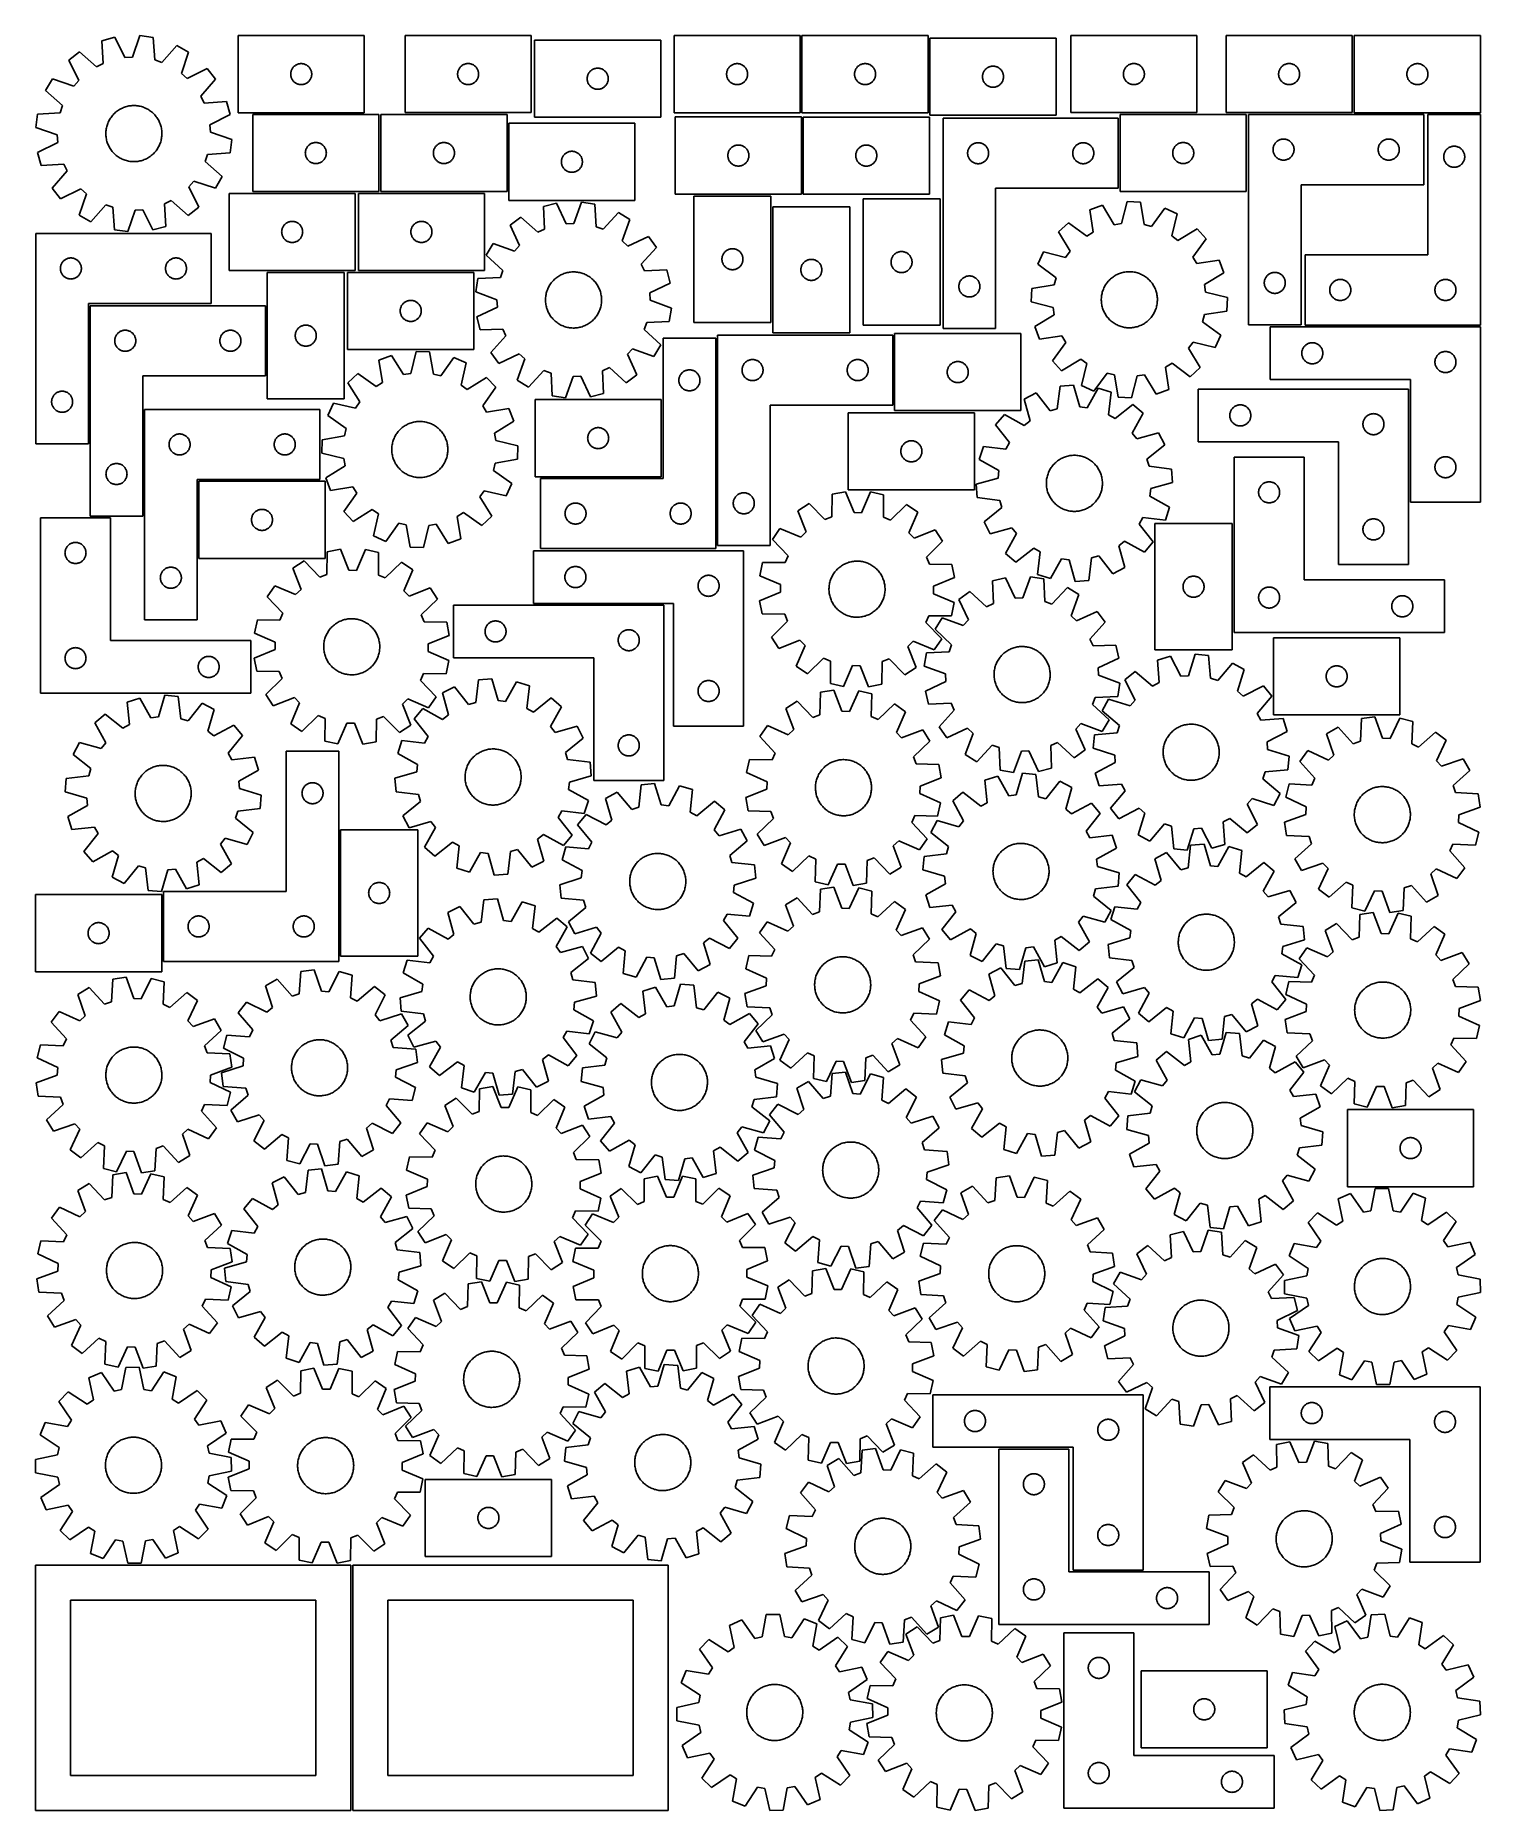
# Model space of a CAD drawing. Header units: millimetres. Extents: x 7 to 1243, y 7 to 1525.
import ezdxf

# ---------------------------------------------------------------- set-up
doc = ezdxf.new("R2010")
doc.units = ezdxf.units.MM
doc.layers.add('CUT', color=7, linetype='CONTINUOUS', true_color=0x000000)

msp = doc.modelspace()

# ---------------------------------------------------------------- linework, layer by layer
at = {"layer": 'CUT'}
for p, q in [((74.479759, 1523.633474), (63.341205, 1520.630461)), ((63.341205, 1520.630461), (64.571664, 1501.293233)), ((83.136354, 1506.298372), (74.479759, 1523.633474)), ((95.814999, 1525.064957), (89.551758, 1506.728811)), ((107.254884, 1523.576839), (95.814999, 1525.064957)), ((108.618678, 1504.248557), (107.254884, 1523.576839)), ((287.984341, 1525.134068), (179.984341, 1525.134068)), ((179.984341, 1525.134068), (179.984341, 1459.134068)), ((287.984341, 1459.134068), (287.984341, 1525.134068)), ((430.877774, 1525.157749), (322.877774, 1525.157749)), ((322.877774, 1525.157749), (322.877774, 1459.157749)), ((430.877774, 1459.157749), (430.877774, 1525.157749)), ((541.781461, 1521.189488), (433.781461, 1521.189488)), ((433.781461, 1521.189488), (433.781461, 1455.189488)), ((541.781461, 1455.189488), (541.781461, 1521.189488)), ((661.093657, 1525.113557), (553.093657, 1525.113557)), ((553.093657, 1525.113557), (553.093657, 1459.113557)), ((661.093657, 1459.113557), (661.093657, 1525.113557)), ((770.654387, 1525.137239), (662.654387, 1525.137239)), ((662.654387, 1525.137239), (662.654387, 1459.137239)), ((770.654387, 1459.137239), (770.654387, 1525.137239)), ((880.166167, 1522.918733), (772.166167, 1522.918733)), ((772.166167, 1522.918733), (772.166167, 1456.918733)), ((880.166167, 1456.918733), (880.166167, 1522.918733)), ((1000.726559, 1525.161167), (892.726559, 1525.161167)), ((892.726559, 1525.161167), (892.726559, 1459.161167)), ((1000.726559, 1459.161167), (1000.726559, 1525.161167)), ((1133.615645, 1525.157258), (1025.615645, 1525.157258)), ((1025.615645, 1525.157258), (1025.615645, 1459.157258)), ((1133.615645, 1459.157258), (1133.615645, 1525.157258)), ((1243.43278, 1525.11844), (1135.43278, 1525.11844)), ((1135.43278, 1525.11844), (1135.43278, 1459.11844)), ((1243.43278, 1459.11844), (1243.43278, 1525.11844)), ((44.177818, 1511.143301), (35.03634, 1504.106339)), ((35.03634, 1504.106339), (43.573172, 1486.711946)), ((58.809325, 1498.44049), (44.177818, 1511.143301)), ((89.551758, 1506.728811), (83.136354, 1506.298372)), ((114.710461, 1502.191163), (108.618678, 1504.248557)), ((127.51388, 1516.734713), (114.710461, 1502.191163)), ((137.513478, 1510.982017), (127.51388, 1516.734713)), ((131.376846, 1492.603112), (137.513478, 1510.982017)), ((64.571664, 1501.293233), (58.809325, 1498.44049)), ((136.217589, 1488.371103), (131.376846, 1492.603112)), ((153.611982, 1496.907935), (136.217589, 1488.371103)), ((160.648944, 1487.766457), (153.611982, 1496.907935)), ((224.984341, 1492.134068), (225.003611, 1492.722696)), ((225.003611, 1491.54544), (224.984341, 1492.134068)), ((225.003611, 1492.722696), (225.061338, 1493.308803)), ((225.061338, 1490.959332), (225.003611, 1491.54544)), ((225.061338, 1493.308803), (225.157274, 1493.889881)), ((225.157274, 1490.378255), (225.061338, 1490.959332)), ((225.157274, 1493.889881), (225.291009, 1494.463439)), ((225.291009, 1489.804696), (225.157274, 1490.378255)), ((225.291009, 1494.463439), (225.46197, 1495.027023)), ((225.46197, 1489.241112), (225.291009, 1489.804696)), ((225.46197, 1495.027023), (225.669426, 1495.578219)), ((225.669426, 1488.689917), (225.46197, 1489.241112)), ((225.669426, 1495.578219), (225.912487, 1496.114666)), ((225.912487, 1488.153469), (225.669426, 1488.689917)), ((225.912487, 1496.114666), (226.190113, 1496.634068)), ((226.190113, 1496.634068), (226.501115, 1497.1342)), ((226.501115, 1497.1342), (226.844161, 1497.612921)), ((226.844161, 1497.612921), (227.217783, 1498.06818)), ((227.217783, 1498.06818), (227.62038, 1498.498029)), ((227.62038, 1498.498029), (228.050229, 1498.900626)), ((228.050229, 1498.900626), (228.505489, 1499.274248)), ((228.505489, 1499.274248), (228.984209, 1499.617294)), ((228.984209, 1499.617294), (229.484341, 1499.928296)), ((229.484341, 1499.928296), (230.003743, 1500.205922)), ((230.003743, 1500.205922), (230.540191, 1500.448983)), ((230.540191, 1500.448983), (231.091386, 1500.656439)), ((231.091386, 1500.656439), (231.65497, 1500.8274)), ((231.65497, 1500.8274), (232.228529, 1500.961135)), ((232.228529, 1500.961135), (232.809606, 1501.057071)), ((232.809606, 1501.057071), (233.395713, 1501.114798)), ((233.395713, 1501.114798), (233.984341, 1501.134068)), ((233.984341, 1501.134068), (234.57297, 1501.114798)), ((234.57297, 1501.114798), (235.159077, 1501.057071)), ((235.159077, 1501.057071), (235.740154, 1500.961135)), ((235.740154, 1500.961135), (236.313713, 1500.8274)), ((236.313713, 1500.8274), (236.877297, 1500.656439)), ((236.877297, 1500.656439), (237.428492, 1500.448983)), ((237.428492, 1500.448983), (237.96494, 1500.205922)), ((237.96494, 1500.205922), (238.484341, 1499.928296)), ((238.484341, 1499.928296), (238.984474, 1499.617294)), ((238.984474, 1499.617294), (239.463194, 1499.274248)), ((239.463194, 1499.274248), (239.918454, 1498.900626)), ((239.918454, 1498.900626), (240.348302, 1498.498029)), ((240.348302, 1498.498029), (240.7509, 1498.06818)), ((240.7509, 1498.06818), (241.124522, 1497.612921)), ((241.124522, 1497.612921), (241.467568, 1497.1342)), ((241.467568, 1497.1342), (241.77857, 1496.634068)), ((241.77857, 1496.634068), (242.056196, 1496.114666)), ((242.056196, 1496.114666), (242.299257, 1495.578219)), ((242.299257, 1488.689917), (242.056196, 1488.153469)), ((242.299257, 1495.578219), (242.506713, 1495.027023)), ((242.506713, 1489.241112), (242.299257, 1488.689917)), ((242.506713, 1495.027023), (242.677674, 1494.463439)), ((242.677674, 1489.804696), (242.506713, 1489.241112)), ((242.677674, 1494.463439), (242.811409, 1493.889881)), ((242.811409, 1490.378255), (242.677674, 1489.804696)), ((242.811409, 1493.889881), (242.907345, 1493.308803)), ((242.907345, 1490.959332), (242.811409, 1490.378255)), ((242.907345, 1493.308803), (242.965072, 1492.722696)), ((242.965072, 1491.54544), (242.907345, 1490.959332)), ((242.965072, 1492.722696), (242.984341, 1492.134068)), ((242.984341, 1492.134068), (242.965072, 1491.54544)), ((367.877774, 1492.157749), (367.897044, 1492.746377)), ((367.897044, 1491.569121), (367.877774, 1492.157749)), ((367.897044, 1492.746377), (367.95477, 1493.332485)), ((367.95477, 1490.983014), (367.897044, 1491.569121)), ((367.95477, 1493.332485), (368.050707, 1493.913562)), ((368.050707, 1490.401936), (367.95477, 1490.983014)), ((368.050707, 1493.913562), (368.184442, 1494.487121)), ((368.184442, 1489.828378), (368.050707, 1490.401936)), ((368.184442, 1494.487121), (368.355403, 1495.050705)), ((368.355403, 1489.264794), (368.184442, 1489.828378)), ((368.355403, 1495.050705), (368.562858, 1495.6019)), ((368.562858, 1488.713598), (368.355403, 1489.264794)), ((368.562858, 1495.6019), (368.805919, 1496.138348)), ((368.805919, 1488.177151), (368.562858, 1488.713598)), ((368.805919, 1496.138348), (369.083545, 1496.657749)), ((369.083545, 1496.657749), (369.394548, 1497.157881)), ((369.394548, 1497.157881), (369.737594, 1497.636602)), ((369.737594, 1497.636602), (370.111216, 1498.091862)), ((370.111216, 1498.091862), (370.513813, 1498.52171)), ((370.513813, 1498.52171), (370.943662, 1498.924308)), ((370.943662, 1498.924308), (371.398921, 1499.297929)), ((371.398921, 1499.297929), (371.877642, 1499.640976)), ((371.877642, 1499.640976), (372.377774, 1499.951978)), ((372.377774, 1499.951978), (372.897176, 1500.229604)), ((372.897176, 1500.229604), (373.433623, 1500.472665)), ((373.433623, 1500.472665), (373.984819, 1500.68012)), ((373.984819, 1500.68012), (374.548403, 1500.851082)), ((374.548403, 1500.851082), (375.121961, 1500.984817)), ((375.121961, 1500.984817), (375.703038, 1501.080753)), ((375.703038, 1501.080753), (376.289146, 1501.13848)), ((376.289146, 1501.13848), (376.877774, 1501.157749)), ((376.877774, 1501.157749), (377.466402, 1501.13848)), ((377.466402, 1501.13848), (378.05251, 1501.080753)), ((378.05251, 1501.080753), (378.633587, 1500.984817)), ((378.633587, 1500.984817), (379.207145, 1500.851082)), ((379.207145, 1500.851082), (379.770729, 1500.68012)), ((379.770729, 1500.68012), (380.321925, 1500.472665)), ((380.321925, 1500.472665), (380.858372, 1500.229604)), ((380.858372, 1500.229604), (381.377774, 1499.951978)), ((381.377774, 1499.951978), (381.877906, 1499.640976)), ((381.877906, 1499.640976), (382.356627, 1499.297929)), ((382.356627, 1499.297929), (382.811886, 1498.924308)), ((382.811886, 1498.924308), (383.241735, 1498.52171)), ((383.241735, 1498.52171), (383.644332, 1498.091862)), ((383.644332, 1498.091862), (384.017954, 1497.636602)), ((384.017954, 1497.636602), (384.361001, 1497.157881)), ((384.361001, 1497.157881), (384.672003, 1496.657749)), ((384.672003, 1496.657749), (384.949629, 1496.138348)), ((384.949629, 1496.138348), (385.19269, 1495.6019)), ((385.19269, 1488.713598), (384.949629, 1488.177151)), ((385.19269, 1495.6019), (385.400145, 1495.050705)), ((385.400145, 1489.264794), (385.19269, 1488.713598)), ((385.400145, 1495.050705), (385.571106, 1494.487121)), ((385.571106, 1489.828378), (385.400145, 1489.264794)), ((385.571106, 1494.487121), (385.704842, 1493.913562)), ((385.704842, 1490.401936), (385.571106, 1489.828378)), ((385.704842, 1493.913562), (385.800778, 1493.332485)), ((385.800778, 1490.983014), (385.704842, 1490.401936)), ((385.800778, 1493.332485), (385.858504, 1492.746377)), ((385.858504, 1491.569121), (385.800778, 1490.983014)), ((385.858504, 1492.746377), (385.877774, 1492.157749)), ((385.877774, 1492.157749), (385.858504, 1491.569121)), ((478.781461, 1488.189488), (478.80073, 1488.778116)), ((478.80073, 1488.778116), (478.858457, 1489.364223)), ((478.858457, 1489.364223), (478.954393, 1489.945301)), ((478.954393, 1489.945301), (479.088128, 1490.518859)), ((479.088128, 1490.518859), (479.259089, 1491.082443)), ((479.259089, 1491.082443), (479.466545, 1491.633638)), ((479.466545, 1491.633638), (479.709606, 1492.170086)), ((479.709606, 1492.170086), (479.987232, 1492.689488)), ((479.987232, 1492.689488), (480.298234, 1493.18962)), ((480.298234, 1493.18962), (480.641281, 1493.66834)), ((480.641281, 1493.66834), (481.014902, 1494.1236)), ((481.014902, 1494.1236), (481.4175, 1494.553449)), ((481.4175, 1494.553449), (481.847348, 1494.956046)), ((481.847348, 1494.956046), (482.302608, 1495.329668)), ((482.302608, 1495.329668), (482.781328, 1495.672714)), ((482.781328, 1495.672714), (483.281461, 1495.983716)), ((483.281461, 1495.983716), (483.800862, 1496.261342)), ((483.800862, 1496.261342), (484.33731, 1496.504403)), ((484.33731, 1496.504403), (484.888505, 1496.711859)), ((484.888505, 1496.711859), (485.452089, 1496.88282)), ((485.452089, 1496.88282), (486.025648, 1497.016555)), ((486.025648, 1497.016555), (486.606725, 1497.112491)), ((486.606725, 1497.112491), (487.192832, 1497.170218)), ((487.192832, 1497.170218), (487.781461, 1497.189488)), ((487.781461, 1497.189488), (488.370089, 1497.170218)), ((488.370089, 1497.170218), (488.956196, 1497.112491)), ((488.956196, 1497.112491), (489.537273, 1497.016555)), ((489.537273, 1497.016555), (490.110832, 1496.88282)), ((490.110832, 1496.88282), (490.674416, 1496.711859)), ((490.674416, 1496.711859), (491.225611, 1496.504403)), ((491.225611, 1496.504403), (491.762059, 1496.261342)), ((491.762059, 1496.261342), (492.281461, 1495.983716)), ((492.281461, 1495.983716), (492.781593, 1495.672714)), ((492.781593, 1495.672714), (493.260313, 1495.329668)), ((493.260313, 1495.329668), (493.715573, 1494.956046)), ((493.715573, 1494.956046), (494.145422, 1494.553449)), ((494.145422, 1494.553449), (494.548019, 1494.1236)), ((494.548019, 1494.1236), (494.921641, 1493.66834)), ((494.921641, 1493.66834), (495.264687, 1493.18962)), ((495.264687, 1493.18962), (495.575689, 1492.689488)), ((495.575689, 1492.689488), (495.853315, 1492.170086)), ((495.853315, 1492.170086), (496.096376, 1491.633638)), ((496.096376, 1491.633638), (496.303832, 1491.082443)), ((496.303832, 1491.082443), (496.474793, 1490.518859)), ((496.474793, 1490.518859), (496.608528, 1489.945301)), ((496.608528, 1489.945301), (496.704464, 1489.364223)), ((496.704464, 1489.364223), (496.762191, 1488.778116)), ((496.762191, 1488.778116), (496.781461, 1488.189488)), ((598.093657, 1492.113557), (598.112927, 1492.702185)), ((598.112927, 1491.524929), (598.093657, 1492.113557)), ((598.112927, 1492.702185), (598.170653, 1493.288293)), ((598.170653, 1490.938821), (598.112927, 1491.524929)), ((598.170653, 1493.288293), (598.26659, 1493.86937)), ((598.26659, 1490.357744), (598.170653, 1490.938821)), ((598.26659, 1493.86937), (598.400325, 1494.442928)), ((598.400325, 1489.784185), (598.26659, 1490.357744)), ((598.400325, 1494.442928), (598.571286, 1495.006512)), ((598.571286, 1489.220602), (598.400325, 1489.784185)), ((598.571286, 1495.006512), (598.778741, 1495.557708)), ((598.778741, 1488.669406), (598.571286, 1489.220602)), ((598.778741, 1495.557708), (599.021803, 1496.094155)), ((599.021803, 1488.132959), (598.778741, 1488.669406)), ((599.021803, 1496.094155), (599.299429, 1496.613557)), ((599.299429, 1496.613557), (599.610431, 1497.113689)), ((599.610431, 1497.113689), (599.953477, 1497.59241)), ((599.953477, 1497.59241), (600.327099, 1498.047669)), ((600.327099, 1498.047669), (600.729696, 1498.477518)), ((600.729696, 1498.477518), (601.159545, 1498.880115)), ((601.159545, 1498.880115), (601.614804, 1499.253737)), ((601.614804, 1499.253737), (602.093525, 1499.596783)), ((602.093525, 1499.596783), (602.593657, 1499.907785)), ((602.593657, 1499.907785), (603.113059, 1500.185412)), ((603.113059, 1500.185412), (603.649506, 1500.428473)), ((603.649506, 1500.428473), (604.200702, 1500.635928)), ((604.200702, 1500.635928), (604.764286, 1500.806889)), ((604.764286, 1500.806889), (605.337844, 1500.940624)), ((605.337844, 1500.940624), (605.918922, 1501.036561)), ((605.918922, 1501.036561), (606.505029, 1501.094287)), ((606.505029, 1501.094287), (607.093657, 1501.113557)), ((607.093657, 1501.113557), (607.682285, 1501.094287)), ((607.682285, 1501.094287), (608.268393, 1501.036561)), ((608.268393, 1501.036561), (608.84947, 1500.940624)), ((608.84947, 1500.940624), (609.423029, 1500.806889)), ((609.423029, 1500.806889), (609.986612, 1500.635928)), ((609.986612, 1500.635928), (610.537808, 1500.428473)), ((610.537808, 1500.428473), (611.074255, 1500.185412)), ((611.074255, 1500.185412), (611.593657, 1499.907785)), ((611.593657, 1499.907785), (612.093789, 1499.596783)), ((612.093789, 1499.596783), (612.57251, 1499.253737)), ((612.57251, 1499.253737), (613.02777, 1498.880115)), ((613.02777, 1498.880115), (613.457618, 1498.477518)), ((613.457618, 1498.477518), (613.860216, 1498.047669)), ((613.860216, 1498.047669), (614.233837, 1497.59241)), ((614.233837, 1497.59241), (614.576884, 1497.113689)), ((614.576884, 1497.113689), (614.887886, 1496.613557)), ((614.887886, 1496.613557), (615.165512, 1496.094155)), ((615.165512, 1496.094155), (615.408573, 1495.557708)), ((615.408573, 1488.669406), (615.165512, 1488.132959)), ((615.408573, 1495.557708), (615.616028, 1495.006512)), ((615.616028, 1489.220602), (615.408573, 1488.669406)), ((615.616028, 1495.006512), (615.78699, 1494.442928)), ((615.78699, 1489.784185), (615.616028, 1489.220602)), ((615.78699, 1494.442928), (615.920725, 1493.86937)), ((615.920725, 1490.357744), (615.78699, 1489.784185)), ((615.920725, 1493.86937), (616.016661, 1493.288293)), ((616.016661, 1490.938821), (615.920725, 1490.357744)), ((616.016661, 1493.288293), (616.074388, 1492.702185)), ((616.074388, 1491.524929), (616.016661, 1490.938821)), ((616.074388, 1492.702185), (616.093657, 1492.113557)), ((616.093657, 1492.113557), (616.074388, 1491.524929)), ((707.654387, 1492.137239), (707.673657, 1492.725867)), ((707.673657, 1491.54861), (707.654387, 1492.137239)), ((707.673657, 1492.725867), (707.731383, 1493.311974)), ((707.731383, 1490.962503), (707.673657, 1491.54861)), ((707.731383, 1493.311974), (707.82732, 1493.893051)), ((707.82732, 1490.381426), (707.731383, 1490.962503)), ((707.82732, 1493.893051), (707.961055, 1494.46661)), ((707.961055, 1489.807867), (707.82732, 1490.381426)), ((707.961055, 1494.46661), (708.132016, 1495.030194)), ((708.132016, 1489.244283), (707.961055, 1489.807867)), ((708.132016, 1495.030194), (708.339471, 1495.581389)), ((708.339471, 1488.693088), (708.132016, 1489.244283)), ((708.339471, 1495.581389), (708.582533, 1496.117837)), ((708.582533, 1488.15664), (708.339471, 1488.693088)), ((708.582533, 1496.117837), (708.860159, 1496.637239)), ((708.860159, 1496.637239), (709.171161, 1497.137371)), ((709.171161, 1497.137371), (709.514207, 1497.616091)), ((709.514207, 1497.616091), (709.887829, 1498.071351)), ((709.887829, 1498.071351), (710.290426, 1498.5012)), ((710.290426, 1498.5012), (710.720275, 1498.903797)), ((710.720275, 1498.903797), (711.175534, 1499.277419)), ((711.175534, 1499.277419), (711.654255, 1499.620465)), ((711.654255, 1499.620465), (712.154387, 1499.931467)), ((712.154387, 1499.931467), (712.673789, 1500.209093)), ((712.673789, 1500.209093), (713.210236, 1500.452154)), ((713.210236, 1500.452154), (713.761432, 1500.65961)), ((713.761432, 1500.65961), (714.325016, 1500.830571)), ((714.325016, 1500.830571), (714.898574, 1500.964306)), ((714.898574, 1500.964306), (715.479651, 1501.060242)), ((715.479651, 1501.060242), (716.065759, 1501.117969)), ((716.065759, 1501.117969), (716.654387, 1501.137239)), ((716.654387, 1501.137239), (717.243015, 1501.117969)), ((717.243015, 1501.117969), (717.829123, 1501.060242)), ((717.829123, 1501.060242), (718.4102, 1500.964306)), ((718.4102, 1500.964306), (718.983759, 1500.830571)), ((718.983759, 1500.830571), (719.547342, 1500.65961)), ((719.547342, 1500.65961), (720.098538, 1500.452154)), ((720.098538, 1500.452154), (720.634985, 1500.209093)), ((720.634985, 1500.209093), (721.154387, 1499.931467)), ((721.154387, 1499.931467), (721.654519, 1499.620465)), ((721.654519, 1499.620465), (722.13324, 1499.277419)), ((722.13324, 1499.277419), (722.5885, 1498.903797)), ((722.5885, 1498.903797), (723.018348, 1498.5012)), ((723.018348, 1498.5012), (723.420945, 1498.071351)), ((723.420945, 1498.071351), (723.794567, 1497.616091)), ((723.794567, 1497.616091), (724.137614, 1497.137371)), ((724.137614, 1497.137371), (724.448616, 1496.637239)), ((724.448616, 1496.637239), (724.726242, 1496.117837)), ((724.726242, 1496.117837), (724.969303, 1495.581389)), ((724.969303, 1488.693088), (724.726242, 1488.15664)), ((724.969303, 1495.581389), (725.176758, 1495.030194)), ((725.176758, 1489.244283), (724.969303, 1488.693088)), ((725.176758, 1495.030194), (725.34772, 1494.46661)), ((725.34772, 1489.807867), (725.176758, 1489.244283)), ((725.34772, 1494.46661), (725.481455, 1493.893051)), ((725.481455, 1490.381426), (725.34772, 1489.807867)), ((725.481455, 1493.893051), (725.577391, 1493.311974)), ((725.577391, 1490.962503), (725.481455, 1490.381426)), ((725.577391, 1493.311974), (725.635118, 1492.725867)), ((725.635118, 1491.54861), (725.577391, 1490.962503)), ((725.635118, 1492.725867), (725.654387, 1492.137239)), ((725.654387, 1492.137239), (725.635118, 1491.54861)), ((817.166167, 1489.918733), (817.185437, 1490.507361)), ((817.185437, 1489.330104), (817.166167, 1489.918733)), ((817.185437, 1490.507361), (817.243163, 1491.093468)), ((817.243163, 1488.743997), (817.185437, 1489.330104)), ((817.243163, 1491.093468), (817.339099, 1491.674546)), ((817.339099, 1488.16292), (817.243163, 1488.743997)), ((817.339099, 1491.674546), (817.472835, 1492.248104)), ((817.472835, 1492.248104), (817.643796, 1492.811688)), ((817.643796, 1492.811688), (817.851251, 1493.362884)), ((817.851251, 1493.362884), (818.094312, 1493.899331)), ((818.094312, 1493.899331), (818.371938, 1494.418733)), ((818.371938, 1494.418733), (818.68294, 1494.918865)), ((818.68294, 1494.918865), (819.025987, 1495.397586)), ((819.025987, 1495.397586), (819.399609, 1495.852845)), ((819.399609, 1495.852845), (819.802206, 1496.282694)), ((819.802206, 1496.282694), (820.232055, 1496.685291)), ((820.232055, 1496.685291), (820.687314, 1497.058913)), ((820.687314, 1497.058913), (821.166035, 1497.401959)), ((821.166035, 1497.401959), (821.666167, 1497.712961)), ((821.666167, 1497.712961), (822.185569, 1497.990587)), ((822.185569, 1497.990587), (822.722016, 1498.233648)), ((822.722016, 1498.233648), (823.273212, 1498.441104)), ((823.273212, 1498.441104), (823.836796, 1498.612065)), ((823.836796, 1498.612065), (824.410354, 1498.7458)), ((824.410354, 1498.7458), (824.991431, 1498.841736)), ((824.991431, 1498.841736), (825.577539, 1498.899463)), ((825.577539, 1498.899463), (826.166167, 1498.918733)), ((826.166167, 1498.918733), (826.754795, 1498.899463)), ((826.754795, 1498.899463), (827.340903, 1498.841736)), ((827.340903, 1498.841736), (827.92198, 1498.7458)), ((827.92198, 1498.7458), (828.495538, 1498.612065)), ((828.495538, 1498.612065), (829.059122, 1498.441104)), ((829.059122, 1498.441104), (829.610318, 1498.233648)), ((829.610318, 1498.233648), (830.146765, 1497.990587)), ((830.146765, 1497.990587), (830.666167, 1497.712961)), ((830.666167, 1497.712961), (831.166299, 1497.401959)), ((831.166299, 1497.401959), (831.64502, 1497.058913)), ((831.64502, 1497.058913), (832.100279, 1496.685291)), ((832.100279, 1496.685291), (832.530128, 1496.282694)), ((832.530128, 1496.282694), (832.932725, 1495.852845)), ((832.932725, 1495.852845), (833.306347, 1495.397586)), ((833.306347, 1495.397586), (833.649394, 1494.918865)), ((833.649394, 1494.918865), (833.960396, 1494.418733)), ((833.960396, 1494.418733), (834.238022, 1493.899331)), ((834.238022, 1493.899331), (834.481083, 1493.362884)), ((834.481083, 1493.362884), (834.688538, 1492.811688)), ((834.688538, 1492.811688), (834.859499, 1492.248104)), ((834.859499, 1492.248104), (834.993235, 1491.674546)), ((834.993235, 1491.674546), (835.089171, 1491.093468)), ((835.089171, 1488.743997), (834.993235, 1488.16292)), ((835.089171, 1491.093468), (835.146897, 1490.507361)), ((835.146897, 1489.330104), (835.089171, 1488.743997)), ((835.146897, 1490.507361), (835.166167, 1489.918733)), ((835.166167, 1489.918733), (835.146897, 1489.330104)), ((937.726559, 1492.161167), (937.745829, 1492.749795)), ((937.745829, 1491.572539), (937.726559, 1492.161167)), ((937.745829, 1492.749795), (937.803556, 1493.335903)), ((937.803556, 1490.986432), (937.745829, 1491.572539)), ((937.803556, 1493.335903), (937.899492, 1493.91698)), ((937.899492, 1490.405354), (937.803556, 1490.986432)), ((937.899492, 1493.91698), (938.033227, 1494.490539)), ((938.033227, 1489.831796), (937.899492, 1490.405354)), ((938.033227, 1494.490539), (938.204188, 1495.054122)), ((938.204188, 1489.268212), (938.033227, 1489.831796)), ((938.204188, 1495.054122), (938.411644, 1495.605318)), ((938.411644, 1488.717016), (938.204188, 1489.268212)), ((938.411644, 1495.605318), (938.654705, 1496.141766)), ((938.654705, 1488.180569), (938.411644, 1488.717016)), ((938.654705, 1496.141766), (938.932331, 1496.661167)), ((938.932331, 1496.661167), (939.243333, 1497.161299)), ((939.243333, 1497.161299), (939.586379, 1497.64002)), ((939.586379, 1497.64002), (939.960001, 1498.09528)), ((939.960001, 1498.09528), (940.362598, 1498.525128)), ((940.362598, 1498.525128), (940.792447, 1498.927726)), ((940.792447, 1498.927726), (941.247707, 1499.301347)), ((941.247707, 1499.301347), (941.726427, 1499.644394)), ((941.726427, 1499.644394), (942.226559, 1499.955396)), ((942.226559, 1499.955396), (942.745961, 1500.233022)), ((942.745961, 1500.233022), (943.282409, 1500.476083)), ((943.282409, 1500.476083), (943.833604, 1500.683538)), ((943.833604, 1500.683538), (944.397188, 1500.8545)), ((944.397188, 1500.8545), (944.970747, 1500.988235)), ((944.970747, 1500.988235), (945.551824, 1501.084171)), ((945.551824, 1501.084171), (946.137931, 1501.141898)), ((946.137931, 1501.141898), (946.726559, 1501.161167)), ((946.726559, 1501.161167), (947.315188, 1501.141898)), ((947.315188, 1501.141898), (947.901295, 1501.084171)), ((947.901295, 1501.084171), (948.482372, 1500.988235)), ((948.482372, 1500.988235), (949.055931, 1500.8545)), ((949.055931, 1500.8545), (949.619515, 1500.683538)), ((949.619515, 1500.683538), (950.17071, 1500.476083)), ((950.17071, 1500.476083), (950.707158, 1500.233022)), ((950.707158, 1500.233022), (951.226559, 1499.955396)), ((951.226559, 1499.955396), (951.726692, 1499.644394)), ((951.726692, 1499.644394), (952.205412, 1499.301347)), ((952.205412, 1499.301347), (952.660672, 1498.927726)), ((952.660672, 1498.927726), (953.09052, 1498.525128)), ((953.09052, 1498.525128), (953.493118, 1498.09528)), ((953.493118, 1498.09528), (953.86674, 1497.64002)), ((953.86674, 1497.64002), (954.209786, 1497.161299)), ((954.209786, 1497.161299), (954.520788, 1496.661167)), ((954.520788, 1496.661167), (954.798414, 1496.141766)), ((954.798414, 1496.141766), (955.041475, 1495.605318)), ((955.041475, 1488.717016), (954.798414, 1488.180569)), ((955.041475, 1495.605318), (955.248931, 1495.054122)), ((955.248931, 1489.268212), (955.041475, 1488.717016)), ((955.248931, 1495.054122), (955.419892, 1494.490539)), ((955.419892, 1489.831796), (955.248931, 1489.268212)), ((955.419892, 1494.490539), (955.553627, 1493.91698)), ((955.553627, 1490.405354), (955.419892, 1489.831796)), ((955.553627, 1493.91698), (955.649563, 1493.335903)), ((955.649563, 1490.986432), (955.553627, 1490.405354)), ((955.649563, 1493.335903), (955.70729, 1492.749795)), ((955.70729, 1491.572539), (955.649563, 1490.986432)), ((955.70729, 1492.749795), (955.726559, 1492.161167)), ((955.726559, 1492.161167), (955.70729, 1491.572539)), ((1070.615645, 1492.157258), (1070.634915, 1492.745886)), ((1070.634915, 1491.56863), (1070.615645, 1492.157258)), ((1070.634915, 1492.745886), (1070.692641, 1493.331994)), ((1070.692641, 1490.982522), (1070.634915, 1491.56863)), ((1070.692641, 1493.331994), (1070.788578, 1493.913071)), ((1070.788578, 1490.401445), (1070.692641, 1490.982522)), ((1070.788578, 1493.913071), (1070.922313, 1494.486629)), ((1070.922313, 1489.827887), (1070.788578, 1490.401445)), ((1070.922313, 1494.486629), (1071.093274, 1495.050213)), ((1071.093274, 1489.264303), (1070.922313, 1489.827887)), ((1071.093274, 1495.050213), (1071.300729, 1495.601409)), ((1071.300729, 1488.713107), (1071.093274, 1489.264303)), ((1071.300729, 1495.601409), (1071.54379, 1496.137856)), ((1071.54379, 1488.17666), (1071.300729, 1488.713107)), ((1071.54379, 1496.137856), (1071.821417, 1496.657258)), ((1071.821417, 1496.657258), (1072.132419, 1497.15739)), ((1072.132419, 1497.15739), (1072.475465, 1497.636111)), ((1072.475465, 1497.636111), (1072.849087, 1498.09137)), ((1072.849087, 1498.09137), (1073.251684, 1498.521219)), ((1073.251684, 1498.521219), (1073.681533, 1498.923816)), ((1073.681533, 1498.923816), (1074.136792, 1499.297438)), ((1074.136792, 1499.297438), (1074.615513, 1499.640485)), ((1074.615513, 1499.640485), (1075.115645, 1499.951487)), ((1075.115645, 1499.951487), (1075.635047, 1500.229113)), ((1075.635047, 1500.229113), (1076.171494, 1500.472174)), ((1076.171494, 1500.472174), (1076.72269, 1500.679629)), ((1076.72269, 1500.679629), (1077.286274, 1500.85059)), ((1077.286274, 1500.85059), (1077.859832, 1500.984326)), ((1077.859832, 1500.984326), (1078.440909, 1501.080262)), ((1078.440909, 1501.080262), (1079.027017, 1501.137988)), ((1079.027017, 1501.137988), (1079.615645, 1501.157258)), ((1079.615645, 1501.157258), (1080.204273, 1501.137988)), ((1080.204273, 1501.137988), (1080.790381, 1501.080262)), ((1080.790381, 1501.080262), (1081.371458, 1500.984326)), ((1081.371458, 1500.984326), (1081.945017, 1500.85059)), ((1081.945017, 1500.85059), (1082.5086, 1500.679629)), ((1082.5086, 1500.679629), (1083.059796, 1500.472174)), ((1083.059796, 1500.472174), (1083.596243, 1500.229113)), ((1083.596243, 1500.229113), (1084.115645, 1499.951487)), ((1084.115645, 1499.951487), (1084.615777, 1499.640485)), ((1084.615777, 1499.640485), (1085.094498, 1499.297438)), ((1085.094498, 1499.297438), (1085.549757, 1498.923816)), ((1085.549757, 1498.923816), (1085.979606, 1498.521219)), ((1085.979606, 1498.521219), (1086.382203, 1498.09137)), ((1086.382203, 1498.09137), (1086.755825, 1497.636111)), ((1086.755825, 1497.636111), (1087.098872, 1497.15739)), ((1087.098872, 1497.15739), (1087.409874, 1496.657258)), ((1087.409874, 1496.657258), (1087.6875, 1496.137856)), ((1087.6875, 1496.137856), (1087.930561, 1495.601409)), ((1087.930561, 1488.713107), (1087.6875, 1488.17666)), ((1087.930561, 1495.601409), (1088.138016, 1495.050213)), ((1088.138016, 1489.264303), (1087.930561, 1488.713107)), ((1088.138016, 1495.050213), (1088.308978, 1494.486629)), ((1088.308978, 1489.827887), (1088.138016, 1489.264303)), ((1088.308978, 1494.486629), (1088.442713, 1493.913071)), ((1088.442713, 1490.401445), (1088.308978, 1489.827887)), ((1088.442713, 1493.913071), (1088.538649, 1493.331994)), ((1088.538649, 1490.982522), (1088.442713, 1490.401445)), ((1088.538649, 1493.331994), (1088.596375, 1492.745886)), ((1088.596375, 1491.56863), (1088.538649, 1490.982522)), ((1088.596375, 1492.745886), (1088.615645, 1492.157258)), ((1088.615645, 1492.157258), (1088.596375, 1491.56863)), ((1180.43278, 1492.11844), (1180.45205, 1492.707068)), ((1180.45205, 1491.529812), (1180.43278, 1492.11844)), ((1180.45205, 1492.707068), (1180.509776, 1493.293175)), ((1180.509776, 1490.943704), (1180.45205, 1491.529812)), ((1180.509776, 1493.293175), (1180.605712, 1493.874253)), ((1180.605712, 1490.362627), (1180.509776, 1490.943704)), ((1180.605712, 1493.874253), (1180.739448, 1494.447811)), ((1180.739448, 1489.789068), (1180.605712, 1490.362627)), ((1180.739448, 1494.447811), (1180.910409, 1495.011395)), ((1180.910409, 1489.225484), (1180.739448, 1489.789068)), ((1180.910409, 1495.011395), (1181.117864, 1495.562591)), ((1181.117864, 1488.674289), (1180.910409, 1489.225484)), ((1181.117864, 1495.562591), (1181.360925, 1496.099038)), ((1181.360925, 1488.137841), (1181.117864, 1488.674289)), ((1181.360925, 1496.099038), (1181.638551, 1496.61844)), ((1181.638551, 1496.61844), (1181.949554, 1497.118572)), ((1181.949554, 1497.118572), (1182.2926, 1497.597293)), ((1182.2926, 1497.597293), (1182.666222, 1498.052552)), ((1182.666222, 1498.052552), (1183.068819, 1498.482401)), ((1183.068819, 1498.482401), (1183.498668, 1498.884998)), ((1183.498668, 1498.884998), (1183.953927, 1499.25862)), ((1183.953927, 1499.25862), (1184.432648, 1499.601666)), ((1184.432648, 1499.601666), (1184.93278, 1499.912668)), ((1184.93278, 1499.912668), (1185.452182, 1500.190294)), ((1185.452182, 1500.190294), (1185.988629, 1500.433355)), ((1185.988629, 1500.433355), (1186.539825, 1500.640811)), ((1186.539825, 1500.640811), (1187.103409, 1500.811772)), ((1187.103409, 1500.811772), (1187.676967, 1500.945507)), ((1187.676967, 1500.945507), (1188.258044, 1501.041443)), ((1188.258044, 1501.041443), (1188.844152, 1501.09917)), ((1188.844152, 1501.09917), (1189.43278, 1501.11844)), ((1189.43278, 1501.11844), (1190.021408, 1501.09917)), ((1190.021408, 1501.09917), (1190.607516, 1501.041443)), ((1190.607516, 1501.041443), (1191.188593, 1500.945507)), ((1191.188593, 1500.945507), (1191.762151, 1500.811772)), ((1191.762151, 1500.811772), (1192.325735, 1500.640811)), ((1192.325735, 1500.640811), (1192.876931, 1500.433355)), ((1192.876931, 1500.433355), (1193.413378, 1500.190294)), ((1193.413378, 1500.190294), (1193.93278, 1499.912668)), ((1193.93278, 1499.912668), (1194.432912, 1499.601666)), ((1194.432912, 1499.601666), (1194.911633, 1499.25862)), ((1194.911633, 1499.25862), (1195.366892, 1498.884998)), ((1195.366892, 1498.884998), (1195.796741, 1498.482401)), ((1195.796741, 1498.482401), (1196.199338, 1498.052552)), ((1196.199338, 1498.052552), (1196.57296, 1497.597293)), ((1196.57296, 1497.597293), (1196.916007, 1497.118572)), ((1196.916007, 1497.118572), (1197.227009, 1496.61844)), ((1197.227009, 1496.61844), (1197.504635, 1496.099038)), ((1197.504635, 1496.099038), (1197.747696, 1495.562591)), ((1197.747696, 1488.674289), (1197.504635, 1488.137841)), ((1197.747696, 1495.562591), (1197.955151, 1495.011395)), ((1197.955151, 1489.225484), (1197.747696, 1488.674289)), ((1197.955151, 1495.011395), (1198.126112, 1494.447811)), ((1198.126112, 1489.789068), (1197.955151, 1489.225484)), ((1198.126112, 1494.447811), (1198.259848, 1493.874253)), ((1198.259848, 1490.362627), (1198.126112, 1489.789068)), ((1198.259848, 1493.874253), (1198.355784, 1493.293175)), ((1198.355784, 1490.943704), (1198.259848, 1490.362627)), ((1198.355784, 1493.293175), (1198.41351, 1492.707068)), ((1198.41351, 1491.529812), (1198.355784, 1490.943704)), ((1198.41351, 1492.707068), (1198.43278, 1492.11844)), ((1198.43278, 1492.11844), (1198.41351, 1491.529812)), ((20.962258, 1488.007835), (15.209561, 1478.008237)), ((15.209561, 1478.008237), (29.753112, 1465.204818)), ((39.341163, 1481.871203), (20.962258, 1488.007835)), ((43.573172, 1486.711946), (39.341163, 1481.871203)), ((147.946133, 1473.134949), (160.648944, 1487.766457)), ((150.798876, 1467.372611), (147.946133, 1473.134949)), ((226.190113, 1487.634068), (225.912487, 1488.153469)), ((226.501115, 1487.133936), (226.190113, 1487.634068)), ((226.844161, 1486.655215), (226.501115, 1487.133936)), ((227.217783, 1486.199955), (226.844161, 1486.655215)), ((227.62038, 1485.770107), (227.217783, 1486.199955)), ((228.050229, 1485.367509), (227.62038, 1485.770107)), ((228.505489, 1484.993888), (228.050229, 1485.367509)), ((228.984209, 1484.650841), (228.505489, 1484.993888)), ((229.484341, 1484.339839), (228.984209, 1484.650841)), ((230.003743, 1484.062213), (229.484341, 1484.339839)), ((230.540191, 1483.819152), (230.003743, 1484.062213)), ((231.091386, 1483.611697), (230.540191, 1483.819152)), ((231.65497, 1483.440735), (231.091386, 1483.611697)), ((232.228529, 1483.307), (231.65497, 1483.440735)), ((232.809606, 1483.211064), (232.228529, 1483.307)), ((233.395713, 1483.153337), (232.809606, 1483.211064)), ((233.984341, 1483.134068), (233.395713, 1483.153337)), ((234.57297, 1483.153337), (233.984341, 1483.134068)), ((235.159077, 1483.211064), (234.57297, 1483.153337)), ((235.740154, 1483.307), (235.159077, 1483.211064)), ((236.313713, 1483.440735), (235.740154, 1483.307)), ((236.877297, 1483.611697), (236.313713, 1483.440735)), ((237.428492, 1483.819152), (236.877297, 1483.611697)), ((237.96494, 1484.062213), (237.428492, 1483.819152)), ((238.484341, 1484.339839), (237.96494, 1484.062213)), ((238.984474, 1484.650841), (238.484341, 1484.339839)), ((239.463194, 1484.993888), (238.984474, 1484.650841)), ((239.918454, 1485.367509), (239.463194, 1484.993888)), ((240.348302, 1485.770107), (239.918454, 1485.367509)), ((240.7509, 1486.199955), (240.348302, 1485.770107)), ((241.124522, 1486.655215), (240.7509, 1486.199955)), ((241.467568, 1487.133936), (241.124522, 1486.655215)), ((241.77857, 1487.634068), (241.467568, 1487.133936)), ((242.056196, 1488.153469), (241.77857, 1487.634068)), ((369.083545, 1487.657749), (368.805919, 1488.177151)), ((369.394548, 1487.157617), (369.083545, 1487.657749)), ((369.737594, 1486.678896), (369.394548, 1487.157617)), ((370.111216, 1486.223637), (369.737594, 1486.678896)), ((370.513813, 1485.793788), (370.111216, 1486.223637)), ((370.943662, 1485.391191), (370.513813, 1485.793788)), ((371.398921, 1485.017569), (370.943662, 1485.391191)), ((371.877642, 1484.674523), (371.398921, 1485.017569)), ((372.377774, 1484.363521), (371.877642, 1484.674523)), ((372.897176, 1484.085895), (372.377774, 1484.363521)), ((373.433623, 1483.842834), (372.897176, 1484.085895)), ((373.984819, 1483.635378), (373.433623, 1483.842834)), ((374.548403, 1483.464417), (373.984819, 1483.635378)), ((375.121961, 1483.330682), (374.548403, 1483.464417)), ((375.703038, 1483.234746), (375.121961, 1483.330682)), ((376.289146, 1483.177019), (375.703038, 1483.234746)), ((376.877774, 1483.157749), (376.289146, 1483.177019)), ((377.466402, 1483.177019), (376.877774, 1483.157749)), ((378.05251, 1483.234746), (377.466402, 1483.177019)), ((378.633587, 1483.330682), (378.05251, 1483.234746)), ((379.207145, 1483.464417), (378.633587, 1483.330682)), ((379.770729, 1483.635378), (379.207145, 1483.464417)), ((380.321925, 1483.842834), (379.770729, 1483.635378)), ((380.858372, 1484.085895), (380.321925, 1483.842834)), ((381.377774, 1484.363521), (380.858372, 1484.085895)), ((381.877906, 1484.674523), (381.377774, 1484.363521)), ((382.356627, 1485.017569), (381.877906, 1484.674523)), ((382.811886, 1485.391191), (382.356627, 1485.017569)), ((383.241735, 1485.793788), (382.811886, 1485.391191)), ((383.644332, 1486.223637), (383.241735, 1485.793788)), ((384.017954, 1486.678896), (383.644332, 1486.223637)), ((384.361001, 1487.157617), (384.017954, 1486.678896)), ((384.672003, 1487.657749), (384.361001, 1487.157617)), ((384.949629, 1488.177151), (384.672003, 1487.657749)), ((478.80073, 1487.600859), (478.781461, 1488.189488)), ((478.858457, 1487.014752), (478.80073, 1487.600859)), ((478.954393, 1486.433675), (478.858457, 1487.014752)), ((479.088128, 1485.860116), (478.954393, 1486.433675)), ((479.259089, 1485.296532), (479.088128, 1485.860116)), ((479.466545, 1484.745337), (479.259089, 1485.296532)), ((479.709606, 1484.208889), (479.466545, 1484.745337)), ((479.987232, 1483.689488), (479.709606, 1484.208889)), ((480.298234, 1483.189356), (479.987232, 1483.689488)), ((480.641281, 1482.710635), (480.298234, 1483.189356)), ((481.014902, 1482.255375), (480.641281, 1482.710635)), ((481.4175, 1481.825527), (481.014902, 1482.255375)), ((481.847348, 1481.422929), (481.4175, 1481.825527)), ((482.302608, 1481.049308), (481.847348, 1481.422929)), ((482.781328, 1480.706261), (482.302608, 1481.049308)), ((483.281461, 1480.395259), (482.781328, 1480.706261)), ((483.800862, 1480.117633), (483.281461, 1480.395259)), ((484.33731, 1479.874572), (483.800862, 1480.117633)), ((484.888505, 1479.667116), (484.33731, 1479.874572)), ((485.452089, 1479.496155), (484.888505, 1479.667116)), ((486.025648, 1479.36242), (485.452089, 1479.496155)), ((486.606725, 1479.266484), (486.025648, 1479.36242)), ((487.192832, 1479.208757), (486.606725, 1479.266484)), ((487.781461, 1479.189488), (487.192832, 1479.208757)), ((488.370089, 1479.208757), (487.781461, 1479.189488)), ((488.956196, 1479.266484), (488.370089, 1479.208757)), ((489.537273, 1479.36242), (488.956196, 1479.266484)), ((490.110832, 1479.496155), (489.537273, 1479.36242)), ((490.674416, 1479.667116), (490.110832, 1479.496155)), ((491.225611, 1479.874572), (490.674416, 1479.667116)), ((491.762059, 1480.117633), (491.225611, 1479.874572)), ((492.281461, 1480.395259), (491.762059, 1480.117633)), ((492.781593, 1480.706261), (492.281461, 1480.395259)), ((493.260313, 1481.049308), (492.781593, 1480.706261)), ((493.715573, 1481.422929), (493.260313, 1481.049308)), ((494.145422, 1481.825527), (493.715573, 1481.422929)), ((494.548019, 1482.255375), (494.145422, 1481.825527)), ((494.921641, 1482.710635), (494.548019, 1482.255375)), ((495.264687, 1483.189356), (494.921641, 1482.710635)), ((495.575689, 1483.689488), (495.264687, 1483.189356)), ((495.853315, 1484.208889), (495.575689, 1483.689488)), ((496.096376, 1484.745337), (495.853315, 1484.208889)), ((496.303832, 1485.296532), (496.096376, 1484.745337)), ((496.474793, 1485.860116), (496.303832, 1485.296532)), ((496.608528, 1486.433675), (496.474793, 1485.860116)), ((496.704464, 1487.014752), (496.608528, 1486.433675)), ((496.762191, 1487.600859), (496.704464, 1487.014752)), ((496.781461, 1488.189488), (496.762191, 1487.600859)), ((599.299429, 1487.613557), (599.021803, 1488.132959)), ((599.610431, 1487.113425), (599.299429, 1487.613557)), ((599.953477, 1486.634704), (599.610431, 1487.113425)), ((600.327099, 1486.179445), (599.953477, 1486.634704)), ((600.729696, 1485.749596), (600.327099, 1486.179445)), ((601.159545, 1485.346999), (600.729696, 1485.749596)), ((601.614804, 1484.973377), (601.159545, 1485.346999)), ((602.093525, 1484.63033), (601.614804, 1484.973377)), ((602.593657, 1484.319328), (602.093525, 1484.63033)), ((603.113059, 1484.041702), (602.593657, 1484.319328)), ((603.649506, 1483.798641), (603.113059, 1484.041702)), ((604.200702, 1483.591186), (603.649506, 1483.798641)), ((604.764286, 1483.420224), (604.200702, 1483.591186)), ((605.337844, 1483.286489), (604.764286, 1483.420224)), ((605.918922, 1483.190553), (605.337844, 1483.286489)), ((606.505029, 1483.132827), (605.918922, 1483.190553)), ((607.093657, 1483.113557), (606.505029, 1483.132827)), ((607.682285, 1483.132827), (607.093657, 1483.113557)), ((608.268393, 1483.190553), (607.682285, 1483.132827)), ((608.84947, 1483.286489), (608.268393, 1483.190553)), ((609.423029, 1483.420224), (608.84947, 1483.286489)), ((609.986612, 1483.591186), (609.423029, 1483.420224)), ((610.537808, 1483.798641), (609.986612, 1483.591186)), ((611.074255, 1484.041702), (610.537808, 1483.798641)), ((611.593657, 1484.319328), (611.074255, 1484.041702)), ((612.093789, 1484.63033), (611.593657, 1484.319328)), ((612.57251, 1484.973377), (612.093789, 1484.63033)), ((613.02777, 1485.346999), (612.57251, 1484.973377)), ((613.457618, 1485.749596), (613.02777, 1485.346999)), ((613.860216, 1486.179445), (613.457618, 1485.749596)), ((614.233837, 1486.634704), (613.860216, 1486.179445)), ((614.576884, 1487.113425), (614.233837, 1486.634704)), ((614.887886, 1487.613557), (614.576884, 1487.113425)), ((615.165512, 1488.132959), (614.887886, 1487.613557)), ((708.860159, 1487.637239), (708.582533, 1488.15664)), ((709.171161, 1487.137106), (708.860159, 1487.637239)), ((709.514207, 1486.658386), (709.171161, 1487.137106)), ((709.887829, 1486.203126), (709.514207, 1486.658386)), ((710.290426, 1485.773277), (709.887829, 1486.203126)), ((710.720275, 1485.37068), (710.290426, 1485.773277)), ((711.175534, 1484.997058), (710.720275, 1485.37068)), ((711.654255, 1484.654012), (711.175534, 1484.997058)), ((712.154387, 1484.34301), (711.654255, 1484.654012)), ((712.673789, 1484.065384), (712.154387, 1484.34301)), ((713.210236, 1483.822323), (712.673789, 1484.065384)), ((713.761432, 1483.614867), (713.210236, 1483.822323)), ((714.325016, 1483.443906), (713.761432, 1483.614867)), ((714.898574, 1483.310171), (714.325016, 1483.443906)), ((715.479651, 1483.214235), (714.898574, 1483.310171)), ((716.065759, 1483.156508), (715.479651, 1483.214235)), ((716.654387, 1483.137239), (716.065759, 1483.156508)), ((717.243015, 1483.156508), (716.654387, 1483.137239)), ((717.829123, 1483.214235), (717.243015, 1483.156508)), ((718.4102, 1483.310171), (717.829123, 1483.214235)), ((718.983759, 1483.443906), (718.4102, 1483.310171)), ((719.547342, 1483.614867), (718.983759, 1483.443906)), ((720.098538, 1483.822323), (719.547342, 1483.614867)), ((720.634985, 1484.065384), (720.098538, 1483.822323)), ((721.154387, 1484.34301), (720.634985, 1484.065384)), ((721.654519, 1484.654012), (721.154387, 1484.34301)), ((722.13324, 1484.997058), (721.654519, 1484.654012)), ((722.5885, 1485.37068), (722.13324, 1484.997058)), ((723.018348, 1485.773277), (722.5885, 1485.37068)), ((723.420945, 1486.203126), (723.018348, 1485.773277)), ((723.794567, 1486.658386), (723.420945, 1486.203126)), ((724.137614, 1487.137106), (723.794567, 1486.658386)), ((724.448616, 1487.637239), (724.137614, 1487.137106)), ((724.726242, 1488.15664), (724.448616, 1487.637239)), ((817.472835, 1487.589361), (817.339099, 1488.16292)), ((817.643796, 1487.025777), (817.472835, 1487.589361)), ((817.851251, 1486.474582), (817.643796, 1487.025777)), ((818.094312, 1485.938134), (817.851251, 1486.474582)), ((818.371938, 1485.418733), (818.094312, 1485.938134)), ((818.68294, 1484.918601), (818.371938, 1485.418733)), ((819.025987, 1484.43988), (818.68294, 1484.918601)), ((819.399609, 1483.98462), (819.025987, 1484.43988)), ((819.802206, 1483.554772), (819.399609, 1483.98462)), ((820.232055, 1483.152174), (819.802206, 1483.554772)), ((820.687314, 1482.778553), (820.232055, 1483.152174)), ((821.166035, 1482.435506), (820.687314, 1482.778553)), ((821.666167, 1482.124504), (821.166035, 1482.435506)), ((822.185569, 1481.846878), (821.666167, 1482.124504)), ((822.722016, 1481.603817), (822.185569, 1481.846878)), ((823.273212, 1481.396361), (822.722016, 1481.603817)), ((823.836796, 1481.2254), (823.273212, 1481.396361)), ((824.410354, 1481.091665), (823.836796, 1481.2254)), ((824.991431, 1480.995729), (824.410354, 1481.091665)), ((825.577539, 1480.938002), (824.991431, 1480.995729)), ((826.166167, 1480.918733), (825.577539, 1480.938002)), ((826.754795, 1480.938002), (826.166167, 1480.918733)), ((827.340903, 1480.995729), (826.754795, 1480.938002)), ((827.92198, 1481.091665), (827.340903, 1480.995729)), ((828.495538, 1481.2254), (827.92198, 1481.091665)), ((829.059122, 1481.396361), (828.495538, 1481.2254)), ((829.610318, 1481.603817), (829.059122, 1481.396361)), ((830.146765, 1481.846878), (829.610318, 1481.603817)), ((830.666167, 1482.124504), (830.146765, 1481.846878)), ((831.166299, 1482.435506), (830.666167, 1482.124504)), ((831.64502, 1482.778553), (831.166299, 1482.435506)), ((832.100279, 1483.152174), (831.64502, 1482.778553)), ((832.530128, 1483.554772), (832.100279, 1483.152174)), ((832.932725, 1483.98462), (832.530128, 1483.554772)), ((833.306347, 1484.43988), (832.932725, 1483.98462)), ((833.649394, 1484.918601), (833.306347, 1484.43988)), ((833.960396, 1485.418733), (833.649394, 1484.918601)), ((834.238022, 1485.938134), (833.960396, 1485.418733)), ((834.481083, 1486.474582), (834.238022, 1485.938134)), ((834.688538, 1487.025777), (834.481083, 1486.474582)), ((834.859499, 1487.589361), (834.688538, 1487.025777)), ((834.993235, 1488.16292), (834.859499, 1487.589361)), ((938.932331, 1487.661167), (938.654705, 1488.180569)), ((939.243333, 1487.161035), (938.932331, 1487.661167)), ((939.586379, 1486.682314), (939.243333, 1487.161035)), ((939.960001, 1486.227055), (939.586379, 1486.682314)), ((940.362598, 1485.797206), (939.960001, 1486.227055)), ((940.792447, 1485.394609), (940.362598, 1485.797206)), ((941.247707, 1485.020987), (940.792447, 1485.394609)), ((941.726427, 1484.677941), (941.247707, 1485.020987)), ((942.226559, 1484.366939), (941.726427, 1484.677941)), ((942.745961, 1484.089313), (942.226559, 1484.366939)), ((943.282409, 1483.846251), (942.745961, 1484.089313)), ((943.833604, 1483.638796), (943.282409, 1483.846251)), ((944.397188, 1483.467835), (943.833604, 1483.638796)), ((944.970747, 1483.3341), (944.397188, 1483.467835)), ((945.551824, 1483.238164), (944.970747, 1483.3341)), ((946.137931, 1483.180437), (945.551824, 1483.238164)), ((946.726559, 1483.161167), (946.137931, 1483.180437)), ((947.315188, 1483.180437), (946.726559, 1483.161167)), ((947.901295, 1483.238164), (947.315188, 1483.180437)), ((948.482372, 1483.3341), (947.901295, 1483.238164)), ((949.055931, 1483.467835), (948.482372, 1483.3341)), ((949.619515, 1483.638796), (949.055931, 1483.467835)), ((950.17071, 1483.846251), (949.619515, 1483.638796)), ((950.707158, 1484.089313), (950.17071, 1483.846251)), ((951.226559, 1484.366939), (950.707158, 1484.089313)), ((951.726692, 1484.677941), (951.226559, 1484.366939)), ((952.205412, 1485.020987), (951.726692, 1484.677941)), ((952.660672, 1485.394609), (952.205412, 1485.020987)), ((953.09052, 1485.797206), (952.660672, 1485.394609)), ((953.493118, 1486.227055), (953.09052, 1485.797206)), ((953.86674, 1486.682314), (953.493118, 1486.227055)), ((954.209786, 1487.161035), (953.86674, 1486.682314)), ((954.520788, 1487.661167), (954.209786, 1487.161035)), ((954.798414, 1488.180569), (954.520788, 1487.661167)), ((1071.821417, 1487.657258), (1071.54379, 1488.17666)), ((1072.132419, 1487.157126), (1071.821417, 1487.657258)), ((1072.475465, 1486.678405), (1072.132419, 1487.157126)), ((1072.849087, 1486.223146), (1072.475465, 1486.678405)), ((1073.251684, 1485.793297), (1072.849087, 1486.223146)), ((1073.681533, 1485.3907), (1073.251684, 1485.793297)), ((1074.136792, 1485.017078), (1073.681533, 1485.3907)), ((1074.615513, 1484.674032), (1074.136792, 1485.017078)), ((1075.115645, 1484.363029), (1074.615513, 1484.674032)), ((1075.635047, 1484.085403), (1075.115645, 1484.363029)), ((1076.171494, 1483.842342), (1075.635047, 1484.085403)), ((1076.72269, 1483.634887), (1076.171494, 1483.842342)), ((1077.286274, 1483.463926), (1076.72269, 1483.634887)), ((1077.859832, 1483.330191), (1077.286274, 1483.463926)), ((1078.440909, 1483.234254), (1077.859832, 1483.330191)), ((1079.027017, 1483.176528), (1078.440909, 1483.234254)), ((1079.615645, 1483.157258), (1079.027017, 1483.176528)), ((1080.204273, 1483.176528), (1079.615645, 1483.157258)), ((1080.790381, 1483.234254), (1080.204273, 1483.176528)), ((1081.371458, 1483.330191), (1080.790381, 1483.234254)), ((1081.945017, 1483.463926), (1081.371458, 1483.330191)), ((1082.5086, 1483.634887), (1081.945017, 1483.463926)), ((1083.059796, 1483.842342), (1082.5086, 1483.634887)), ((1083.596243, 1484.085403), (1083.059796, 1483.842342)), ((1084.115645, 1484.363029), (1083.596243, 1484.085403)), ((1084.615777, 1484.674032), (1084.115645, 1484.363029)), ((1085.094498, 1485.017078), (1084.615777, 1484.674032)), ((1085.549757, 1485.3907), (1085.094498, 1485.017078)), ((1085.979606, 1485.793297), (1085.549757, 1485.3907)), ((1086.382203, 1486.223146), (1085.979606, 1485.793297)), ((1086.755825, 1486.678405), (1086.382203, 1486.223146)), ((1087.098872, 1487.157126), (1086.755825, 1486.678405)), ((1087.409874, 1487.657258), (1087.098872, 1487.157126)), ((1087.6875, 1488.17666), (1087.409874, 1487.657258)), ((1181.638551, 1487.61844), (1181.360925, 1488.137841)), ((1181.949554, 1487.118308), (1181.638551, 1487.61844)), ((1182.2926, 1486.639587), (1181.949554, 1487.118308)), ((1182.666222, 1486.184327), (1182.2926, 1486.639587)), ((1183.068819, 1485.754479), (1182.666222, 1486.184327)), ((1183.498668, 1485.351881), (1183.068819, 1485.754479)), ((1183.953927, 1484.97826), (1183.498668, 1485.351881)), ((1184.432648, 1484.635213), (1183.953927, 1484.97826)), ((1184.93278, 1484.324211), (1184.432648, 1484.635213)), ((1185.452182, 1484.046585), (1184.93278, 1484.324211)), ((1185.988629, 1483.803524), (1185.452182, 1484.046585)), ((1186.539825, 1483.596069), (1185.988629, 1483.803524)), ((1187.103409, 1483.425107), (1186.539825, 1483.596069)), ((1187.676967, 1483.291372), (1187.103409, 1483.425107)), ((1188.258044, 1483.195436), (1187.676967, 1483.291372)), ((1188.844152, 1483.137709), (1188.258044, 1483.195436)), ((1189.43278, 1483.11844), (1188.844152, 1483.137709)), ((1190.021408, 1483.137709), (1189.43278, 1483.11844)), ((1190.607516, 1483.195436), (1190.021408, 1483.137709)), ((1191.188593, 1483.291372), (1190.607516, 1483.195436)), ((1191.762151, 1483.425107), (1191.188593, 1483.291372)), ((1192.325735, 1483.596069), (1191.762151, 1483.425107)), ((1192.876931, 1483.803524), (1192.325735, 1483.596069)), ((1193.413378, 1484.046585), (1192.876931, 1483.803524)), ((1193.93278, 1484.324211), (1193.413378, 1484.046585)), ((1194.432912, 1484.635213), (1193.93278, 1484.324211)), ((1194.911633, 1484.97826), (1194.432912, 1484.635213)), ((1195.366892, 1485.351881), (1194.911633, 1484.97826)), ((1195.796741, 1485.754479), (1195.366892, 1485.351881)), ((1196.199338, 1486.184327), (1195.796741, 1485.754479)), ((1196.57296, 1486.639587), (1196.199338, 1486.184327)), ((1196.916007, 1487.118308), (1196.57296, 1486.639587)), ((1197.227009, 1487.61844), (1196.916007, 1487.118308)), ((1197.504635, 1488.137841), (1197.227009, 1487.61844)), ((27.695718, 1459.113035), (8.367436, 1457.749241)), ((29.753112, 1465.204818), (27.695718, 1459.113035)), ((73.013309, 1457.414916), (73.688645, 1458.123871)), ((73.688645, 1458.123871), (74.392335, 1458.804691)), ((74.392335, 1458.804691), (75.12321, 1459.456241)), ((75.12321, 1459.456241), (75.880052, 1460.077437)), ((75.880052, 1460.077437), (76.661602, 1460.667246)), ((76.661602, 1460.667246), (77.466559, 1461.224686)), ((77.466559, 1461.224686), (78.293583, 1461.748829)), ((78.293583, 1461.748829), (79.141299, 1462.238803)), ((79.141299, 1462.238803), (80.008294, 1462.693791)), ((80.008294, 1462.693791), (80.893126, 1463.113038)), ((80.893126, 1463.113038), (81.794322, 1463.495844)), ((81.794322, 1463.495844), (82.710382, 1463.841574)), ((82.710382, 1463.841574), (83.639782, 1464.149651)), ((83.639782, 1464.149651), (84.580974, 1464.419563)), ((84.580974, 1464.419563), (85.532392, 1464.65086)), ((85.532392, 1464.65086), (86.492453, 1464.843158)), ((86.492453, 1464.843158), (87.459558, 1464.996136)), ((87.459558, 1464.996136), (88.432099, 1465.10954)), ((88.432099, 1465.10954), (89.408455, 1465.183181)), ((89.408455, 1465.183181), (90.387003, 1465.216936)), ((90.387003, 1465.216936), (91.366113, 1465.21075)), ((91.366113, 1465.21075), (92.344156, 1465.164633)), ((92.344156, 1465.164633), (93.319504, 1465.078661)), ((93.319504, 1465.078661), (94.290534, 1464.952977)), ((94.290534, 1464.952977), (95.255629, 1464.787791)), ((95.255629, 1464.787791), (96.213184, 1464.583378)), ((96.213184, 1464.583378), (97.161603, 1464.340077)), ((97.161603, 1464.340077), (98.09931, 1464.058295)), ((98.09931, 1464.058295), (99.024743, 1463.738499)), ((99.024743, 1463.738499), (99.936361, 1463.381222)), ((99.936361, 1463.381222), (100.832648, 1462.987058)), ((100.832648, 1462.987058), (101.712112, 1462.556665)), ((101.712112, 1462.556665), (102.573289, 1462.090758)), ((102.573289, 1462.090758), (103.414745, 1461.590112)), ((103.414745, 1461.590112), (104.235081, 1461.055561)), ((104.235081, 1461.055561), (105.03293, 1460.487994)), ((105.03293, 1460.487994), (105.806965, 1459.888357)), ((105.806965, 1459.888357), (106.555898, 1459.257647)), ((106.555898, 1459.257647), (107.278481, 1458.596914)), ((107.278481, 1458.596914), (107.973513, 1457.907257)), ((107.973513, 1457.907257), (108.639836, 1457.189825)), ((170.136104, 1468.60307), (150.798876, 1467.372611)), ((173.139117, 1457.464516), (170.136104, 1468.60307)), ((179.984341, 1459.134068), (287.984341, 1459.134068)), ((322.877774, 1459.157749), (430.877774, 1459.157749)), ((553.093657, 1459.113557), (661.093657, 1459.113557)), ((662.654387, 1459.137239), (770.654387, 1459.137239)), ((892.726559, 1459.161167), (1000.726559, 1459.161167)), ((1025.615645, 1459.157258), (1133.615645, 1459.157258)), ((1135.43278, 1459.11844), (1243.43278, 1459.11844)), ((8.367436, 1457.749241), (6.879318, 1446.309356)), ((6.879318, 1446.309356), (25.215463, 1440.046115)), ((66.751595, 1442.349727), (66.817654, 1443.326626)), ((66.817654, 1443.326626), (66.923503, 1444.300017)), ((66.923503, 1444.300017), (67.068969, 1445.268281)), ((67.068969, 1445.268281), (67.253807, 1446.229806)), ((67.253807, 1446.229806), (67.47771, 1447.182992)), ((67.47771, 1447.182992), (67.740306, 1448.126251)), ((67.740306, 1448.126251), (68.041158, 1449.058014)), ((68.041158, 1449.058014), (68.379765, 1449.976731)), ((68.379765, 1449.976731), (68.755564, 1450.880872)), ((68.755564, 1450.880872), (69.167928, 1451.768932)), ((69.167928, 1451.768932), (69.616171, 1452.639434)), ((69.616171, 1452.639434), (70.099549, 1453.490928)), ((70.099549, 1453.490928), (70.617255, 1454.321996)), ((70.617255, 1454.321996), (71.168428, 1455.131257)), ((71.168428, 1455.131257), (71.752152, 1455.917363)), ((71.752152, 1455.917363), (72.367453, 1456.679005)), ((72.367453, 1456.679005), (73.013309, 1457.414916)), ((108.639836, 1457.189825), (109.276342, 1456.445812)), ((109.276342, 1456.445812), (109.881971, 1455.676456)), ((109.881971, 1455.676456), (110.455715, 1454.883037)), ((110.455715, 1454.883037), (110.996618, 1454.066877)), ((110.996618, 1454.066877), (111.503782, 1453.229333)), ((111.503782, 1453.229333), (111.976362, 1452.371799)), ((111.976362, 1452.371799), (112.41357, 1451.495703)), ((112.41357, 1451.495703), (112.81468, 1450.602504)), ((112.81468, 1450.602504), (113.179024, 1449.693686)), ((113.179024, 1449.693686), (113.505995, 1448.770764)), ((113.505995, 1448.770764), (113.79505, 1447.835274)), ((113.79505, 1447.835274), (114.045707, 1446.888772)), ((114.045707, 1446.888772), (114.257548, 1445.932833)), ((114.257548, 1445.932833), (114.430222, 1444.96905)), ((114.430222, 1444.96905), (114.563441, 1443.999025)), ((114.563441, 1443.999025), (114.656983, 1443.024374)), ((114.656983, 1443.024374), (114.710692, 1442.046718)), ((155.804014, 1448.807921), (173.139117, 1457.464516)), ((156.234454, 1442.392517), (155.804014, 1448.807921)), ((300.499419, 1457.616731), (192.499419, 1457.616731)), ((192.499419, 1457.616731), (192.499419, 1391.616731)), ((300.499419, 1391.616731), (300.499419, 1457.616731)), ((410.154265, 1457.616487), (302.154265, 1457.616487)), ((302.154265, 1457.616487), (302.154265, 1391.616487)), ((410.154265, 1391.616487), (410.154265, 1457.616487)), ((519.695035, 1450.120396), (411.695035, 1450.120396)), ((411.695035, 1450.120396), (411.695035, 1384.120396)), ((433.781461, 1455.189488), (541.781461, 1455.189488)), ((519.695035, 1384.120396), (519.695035, 1450.120396)), ((662.175259, 1455.431675), (554.175259, 1455.431675)), ((554.175259, 1455.431675), (554.175259, 1389.431675)), ((662.175259, 1389.431675), (662.175259, 1455.431675)), ((771.689664, 1455.423618), (663.689664, 1455.423618)), ((663.689664, 1455.423618), (663.689664, 1389.423618)), ((771.689664, 1389.423618), (771.689664, 1455.423618)), ((772.166167, 1456.918733), (880.166167, 1456.918733)), ((783.418541, 1454.454129), (783.418541, 1274.454129)), ((933.418541, 1454.454129), (783.418541, 1454.454129)), ((933.418541, 1394.454129), (933.418541, 1454.454129)), ((1042.966429, 1457.615754), (934.966429, 1457.615754)), ((934.966429, 1457.615754), (934.966429, 1391.615754)), ((1042.966429, 1391.615754), (1042.966429, 1457.615754)), ((1044.869851, 1457.527127), (1044.869851, 1277.527127)), ((1194.869851, 1457.527127), (1044.869851, 1457.527127)), ((1194.869851, 1397.527127), (1194.869851, 1457.527127)), ((1243.428255, 1457.4368), (1198.428255, 1457.4368)), ((1198.428255, 1457.4368), (1198.428255, 1337.4368)), ((1243.428255, 1277.4368), (1243.428255, 1457.4368)), ((25.645903, 1433.630711), (8.310801, 1424.974116)), ((25.215463, 1440.046115), (25.645903, 1433.630711)), ((66.725438, 1441.370947), (66.751595, 1442.349727)), ((66.739225, 1440.391914), (66.725438, 1441.370947)), ((66.792935, 1439.414258), (66.739225, 1440.391914)), ((66.886477, 1438.439607), (66.792935, 1439.414258)), ((67.019696, 1437.469582), (66.886477, 1438.439607)), ((67.19237, 1436.505799), (67.019696, 1437.469582)), ((67.404211, 1435.54986), (67.19237, 1436.505799)), ((67.654868, 1434.603358), (67.404211, 1435.54986)), ((67.943922, 1433.667868), (67.654868, 1434.603358)), ((68.270894, 1432.744946), (67.943922, 1433.667868)), ((68.635237, 1431.836128), (68.270894, 1432.744946)), ((69.036348, 1430.942929), (68.635237, 1431.836128)), ((69.473556, 1430.066833), (69.036348, 1430.942929)), ((69.946136, 1429.209299), (69.473556, 1430.066833)), ((70.453299, 1428.371755), (69.946136, 1429.209299)), ((70.994203, 1427.555595), (70.453299, 1428.371755)), ((71.567947, 1426.762176), (70.994203, 1427.555595)), ((110.832663, 1428.116635), (110.28149, 1427.307375)), ((111.350369, 1428.947704), (110.832663, 1428.116635)), ((111.833746, 1429.799198), (111.350369, 1428.947704)), ((112.28199, 1430.6697), (111.833746, 1429.799198)), ((112.694354, 1431.55776), (112.28199, 1430.6697)), ((113.070152, 1432.461901), (112.694354, 1431.55776)), ((113.408759, 1433.380617), (113.070152, 1432.461901)), ((113.709611, 1434.312381), (113.408759, 1433.380617)), ((113.972208, 1435.25564), (113.709611, 1434.312381)), ((114.196111, 1436.208826), (113.972208, 1435.25564)), ((114.380949, 1437.170351), (114.196111, 1436.208826)), ((114.526414, 1438.138615), (114.380949, 1437.170351)), ((114.632264, 1439.112006), (114.526414, 1438.138615)), ((114.698323, 1440.088905), (114.632264, 1439.112006)), ((114.72448, 1441.067685), (114.698323, 1440.088905)), ((114.710692, 1442.046718), (114.72448, 1441.067685)), ((174.5706, 1436.129276), (156.234454, 1442.392517)), ((173.082482, 1424.689391), (174.5706, 1436.129276)), ((237.977048, 1427.509686), (238.184503, 1428.060882)), ((238.184503, 1428.060882), (238.427564, 1428.597329)), ((238.427564, 1428.597329), (238.70519, 1429.116731)), ((238.70519, 1429.116731), (239.016192, 1429.616863)), ((239.016192, 1429.616863), (239.359239, 1430.095584)), ((239.359239, 1430.095584), (239.732861, 1430.550843)), ((239.732861, 1430.550843), (240.135458, 1430.980692)), ((240.135458, 1430.980692), (240.565307, 1431.383289)), ((240.565307, 1431.383289), (241.020566, 1431.756911)), ((241.020566, 1431.756911), (241.499287, 1432.099957)), ((241.499287, 1432.099957), (241.999419, 1432.410959)), ((241.999419, 1432.410959), (242.518821, 1432.688585)), ((242.518821, 1432.688585), (243.055268, 1432.931646)), ((243.055268, 1432.931646), (243.606464, 1433.139102)), ((243.606464, 1433.139102), (244.170048, 1433.310063)), ((244.170048, 1433.310063), (244.743606, 1433.443798)), ((244.743606, 1433.443798), (245.324683, 1433.539734)), ((245.324683, 1433.539734), (245.910791, 1433.597461)), ((245.910791, 1433.597461), (246.499419, 1433.616731)), ((246.499419, 1433.616731), (247.088047, 1433.597461)), ((247.088047, 1433.597461), (247.674155, 1433.539734)), ((247.674155, 1433.539734), (248.255232, 1433.443798)), ((248.255232, 1433.443798), (248.82879, 1433.310063)), ((248.82879, 1433.310063), (249.392374, 1433.139102)), ((249.392374, 1433.139102), (249.94357, 1432.931646)), ((249.94357, 1432.931646), (250.480017, 1432.688585)), ((250.480017, 1432.688585), (250.999419, 1432.410959)), ((250.999419, 1432.410959), (251.499551, 1432.099957)), ((251.499551, 1432.099957), (251.978272, 1431.756911)), ((251.978272, 1431.756911), (252.433531, 1431.383289)), ((252.433531, 1431.383289), (252.86338, 1430.980692)), ((252.86338, 1430.980692), (253.265977, 1430.550843)), ((253.265977, 1430.550843), (253.639599, 1430.095584)), ((253.639599, 1430.095584), (253.982645, 1429.616863)), ((253.982645, 1429.616863), (254.293648, 1429.116731)), ((254.293648, 1429.116731), (254.571274, 1428.597329)), ((254.571274, 1428.597329), (254.814335, 1428.060882)), ((254.814335, 1428.060882), (255.02179, 1427.509686)), ((347.631894, 1427.509442), (347.839349, 1428.060637)), ((347.839349, 1428.060637), (348.08241, 1428.597085)), ((348.08241, 1428.597085), (348.360037, 1429.116487)), ((348.360037, 1429.116487), (348.671039, 1429.616619)), ((348.671039, 1429.616619), (349.014085, 1430.095339)), ((349.014085, 1430.095339), (349.387707, 1430.550599)), ((349.387707, 1430.550599), (349.790304, 1430.980448)), ((349.790304, 1430.980448), (350.220153, 1431.383045)), ((350.220153, 1431.383045), (350.675412, 1431.756667)), ((350.675412, 1431.756667), (351.154133, 1432.099713)), ((351.154133, 1432.099713), (351.654265, 1432.410715)), ((351.654265, 1432.410715), (352.173667, 1432.688341)), ((352.173667, 1432.688341), (352.710114, 1432.931402)), ((352.710114, 1432.931402), (353.26131, 1433.138858)), ((353.26131, 1433.138858), (353.824894, 1433.309819)), ((353.824894, 1433.309819), (354.398452, 1433.443554)), ((354.398452, 1433.443554), (354.979529, 1433.53949)), ((354.979529, 1433.53949), (355.565637, 1433.597217)), ((355.565637, 1433.597217), (356.154265, 1433.616487)), ((356.154265, 1433.616487), (356.742893, 1433.597217)), ((356.742893, 1433.597217), (357.329001, 1433.53949)), ((357.329001, 1433.53949), (357.910078, 1433.443554)), ((357.910078, 1433.443554), (358.483637, 1433.309819)), ((358.483637, 1433.309819), (359.04722, 1433.138858)), ((359.04722, 1433.138858), (359.598416, 1432.931402)), ((359.598416, 1432.931402), (360.134863, 1432.688341)), ((360.134863, 1432.688341), (360.654265, 1432.410715)), ((360.654265, 1432.410715), (361.154397, 1432.099713)), ((361.154397, 1432.099713), (361.633118, 1431.756667)), ((361.633118, 1431.756667), (362.088377, 1431.383045)), ((362.088377, 1431.383045), (362.518226, 1430.980448)), ((362.518226, 1430.980448), (362.920823, 1430.550599)), ((362.920823, 1430.550599), (363.294445, 1430.095339)), ((363.294445, 1430.095339), (363.637492, 1429.616619)), ((363.637492, 1429.616619), (363.948494, 1429.116487)), ((363.948494, 1429.116487), (364.22612, 1428.597085)), ((364.22612, 1428.597085), (364.469181, 1428.060637)), ((364.469181, 1428.060637), (364.676636, 1427.509442)), ((600.692033, 1427.431807), (601.035079, 1427.910528)), ((601.035079, 1427.910528), (601.408701, 1428.365787)), ((601.408701, 1428.365787), (601.811298, 1428.795636)), ((601.811298, 1428.795636), (602.241147, 1429.198233)), ((602.241147, 1429.198233), (602.696407, 1429.571855)), ((602.696407, 1429.571855), (603.175127, 1429.914902)), ((603.175127, 1429.914902), (603.675259, 1430.225904)), ((603.675259, 1430.225904), (604.194661, 1430.50353)), ((604.194661, 1430.50353), (604.731109, 1430.746591)), ((604.731109, 1430.746591), (605.282304, 1430.954046)), ((605.282304, 1430.954046), (605.845888, 1431.125008)), ((605.845888, 1431.125008), (606.419447, 1431.258743)), ((606.419447, 1431.258743), (607.000524, 1431.354679)), ((607.000524, 1431.354679), (607.586631, 1431.412405)), ((607.586631, 1431.412405), (608.175259, 1431.431675)), ((608.175259, 1431.431675), (608.763888, 1431.412405)), ((608.763888, 1431.412405), (609.349995, 1431.354679)), ((609.349995, 1431.354679), (609.931072, 1431.258743)), ((609.931072, 1431.258743), (610.504631, 1431.125008)), ((610.504631, 1431.125008), (611.068215, 1430.954046)), ((611.068215, 1430.954046), (611.61941, 1430.746591)), ((611.61941, 1430.746591), (612.155858, 1430.50353)), ((612.155858, 1430.50353), (612.675259, 1430.225904)), ((612.675259, 1430.225904), (613.175392, 1429.914902)), ((613.175392, 1429.914902), (613.654112, 1429.571855)), ((613.654112, 1429.571855), (614.109372, 1429.198233)), ((614.109372, 1429.198233), (614.53922, 1428.795636)), ((614.53922, 1428.795636), (614.941818, 1428.365787)), ((614.941818, 1428.365787), (615.315439, 1427.910528)), ((615.315439, 1427.910528), (615.658486, 1427.431807)), ((710.206437, 1427.423751), (710.549484, 1427.902471)), ((710.549484, 1427.902471), (710.923105, 1428.357731)), ((710.923105, 1428.357731), (711.325703, 1428.787579)), ((711.325703, 1428.787579), (711.755551, 1429.190177)), ((711.755551, 1429.190177), (712.210811, 1429.563799)), ((712.210811, 1429.563799), (712.689532, 1429.906845)), ((712.689532, 1429.906845), (713.189664, 1430.217847)), ((713.189664, 1430.217847), (713.709065, 1430.495473)), ((713.709065, 1430.495473), (714.245513, 1430.738534)), ((714.245513, 1430.738534), (714.796709, 1430.94599)), ((714.796709, 1430.94599), (715.360292, 1431.116951)), ((715.360292, 1431.116951), (715.933851, 1431.250686)), ((715.933851, 1431.250686), (716.514928, 1431.346622)), ((716.514928, 1431.346622), (717.101036, 1431.404349)), ((717.101036, 1431.404349), (717.689664, 1431.423618)), ((717.689664, 1431.423618), (718.278292, 1431.404349)), ((718.278292, 1431.404349), (718.864399, 1431.346622)), ((718.864399, 1431.346622), (719.445477, 1431.250686)), ((719.445477, 1431.250686), (720.019035, 1431.116951)), ((720.019035, 1431.116951), (720.582619, 1430.94599)), ((720.582619, 1430.94599), (721.133815, 1430.738534)), ((721.133815, 1430.738534), (721.670262, 1430.495473)), ((721.670262, 1430.495473), (722.189664, 1430.217847)), ((722.189664, 1430.217847), (722.689796, 1429.906845)), ((722.689796, 1429.906845), (723.168517, 1429.563799)), ((723.168517, 1429.563799), (723.623776, 1429.190177)), ((723.623776, 1429.190177), (724.053625, 1428.787579)), ((724.053625, 1428.787579), (724.456222, 1428.357731)), ((724.456222, 1428.357731), (724.829844, 1427.902471)), ((724.829844, 1427.902471), (725.17289, 1427.423751)), ((804.89617, 1427.347084), (805.103626, 1427.89828)), ((805.103626, 1427.89828), (805.346687, 1428.434727)), ((805.346687, 1428.434727), (805.624313, 1428.954129)), ((805.624313, 1428.954129), (805.935315, 1429.454261)), ((805.935315, 1429.454261), (806.278361, 1429.932982)), ((806.278361, 1429.932982), (806.651983, 1430.388241)), ((806.651983, 1430.388241), (807.05458, 1430.81809)), ((807.05458, 1430.81809), (807.484429, 1431.220687)), ((807.484429, 1431.220687), (807.939689, 1431.594309)), ((807.939689, 1431.594309), (808.418409, 1431.937355)), ((808.418409, 1431.937355), (808.918541, 1432.248357)), ((808.918541, 1432.248357), (809.437943, 1432.525984)), ((809.437943, 1432.525984), (809.974391, 1432.769045)), ((809.974391, 1432.769045), (810.525586, 1432.9765)), ((810.525586, 1432.9765), (811.08917, 1433.147461)), ((811.08917, 1433.147461), (811.662729, 1433.281196)), ((811.662729, 1433.281196), (812.243806, 1433.377133)), ((812.243806, 1433.377133), (812.829913, 1433.434859)), ((812.829913, 1433.434859), (813.418541, 1433.454129)), ((813.418541, 1433.454129), (814.00717, 1433.434859)), ((814.00717, 1433.434859), (814.593277, 1433.377133)), ((814.593277, 1433.377133), (815.174354, 1433.281196)), ((815.174354, 1433.281196), (815.747913, 1433.147461)), ((815.747913, 1433.147461), (816.311497, 1432.9765)), ((816.311497, 1432.9765), (816.862692, 1432.769045)), ((816.862692, 1432.769045), (817.39914, 1432.525984)), ((817.39914, 1432.525984), (817.918541, 1432.248357)), ((817.918541, 1432.248357), (818.418674, 1431.937355)), ((818.418674, 1431.937355), (818.897394, 1431.594309)), ((818.897394, 1431.594309), (819.352654, 1431.220687)), ((819.352654, 1431.220687), (819.782502, 1430.81809)), ((819.782502, 1430.81809), (820.1851, 1430.388241)), ((820.1851, 1430.388241), (820.558721, 1429.932982)), ((820.558721, 1429.932982), (820.901768, 1429.454261)), ((820.901768, 1429.454261), (821.21277, 1428.954129)), ((821.21277, 1428.954129), (821.490396, 1428.434727)), ((821.490396, 1428.434727), (821.733457, 1427.89828)), ((821.733457, 1427.89828), (821.940913, 1427.347084)), ((894.89617, 1427.347084), (895.103626, 1427.89828)), ((895.103626, 1427.89828), (895.346687, 1428.434727)), ((895.346687, 1428.434727), (895.624313, 1428.954129)), ((895.624313, 1428.954129), (895.935315, 1429.454261)), ((895.935315, 1429.454261), (896.278361, 1429.932982)), ((896.278361, 1429.932982), (896.651983, 1430.388241)), ((896.651983, 1430.388241), (897.05458, 1430.81809)), ((897.05458, 1430.81809), (897.484429, 1431.220687)), ((897.484429, 1431.220687), (897.939689, 1431.594309)), ((897.939689, 1431.594309), (898.418409, 1431.937355)), ((898.418409, 1431.937355), (898.918541, 1432.248357)), ((898.918541, 1432.248357), (899.437943, 1432.525984)), ((899.437943, 1432.525984), (899.974391, 1432.769045)), ((899.974391, 1432.769045), (900.525586, 1432.9765)), ((900.525586, 1432.9765), (901.08917, 1433.147461)), ((901.08917, 1433.147461), (901.662729, 1433.281196)), ((901.662729, 1433.281196), (902.243806, 1433.377133)), ((902.243806, 1433.377133), (902.829913, 1433.434859)), ((902.829913, 1433.434859), (903.418541, 1433.454129)), ((903.418541, 1433.454129), (904.00717, 1433.434859)), ((904.00717, 1433.434859), (904.593277, 1433.377133)), ((904.593277, 1433.377133), (905.174354, 1433.281196)), ((905.174354, 1433.281196), (905.747913, 1433.147461)), ((905.747913, 1433.147461), (906.311497, 1432.9765)), ((906.311497, 1432.9765), (906.862692, 1432.769045)), ((906.862692, 1432.769045), (907.39914, 1432.525984)), ((907.39914, 1432.525984), (907.918541, 1432.248357)), ((907.918541, 1432.248357), (908.418674, 1431.937355)), ((908.418674, 1431.937355), (908.897394, 1431.594309)), ((908.897394, 1431.594309), (909.352654, 1431.220687)), ((909.352654, 1431.220687), (909.782502, 1430.81809)), ((909.782502, 1430.81809), (910.1851, 1430.388241)), ((910.1851, 1430.388241), (910.558721, 1429.932982)), ((910.558721, 1429.932982), (910.901768, 1429.454261)), ((910.901768, 1429.454261), (911.21277, 1428.954129)), ((911.21277, 1428.954129), (911.490396, 1428.434727)), ((911.490396, 1428.434727), (911.733457, 1427.89828)), ((911.733457, 1427.89828), (911.940913, 1427.347084)), ((980.444058, 1427.508709), (980.651514, 1428.059905)), ((980.651514, 1428.059905), (980.894575, 1428.596352)), ((980.894575, 1428.596352), (981.172201, 1429.115754)), ((981.172201, 1429.115754), (981.483203, 1429.615886)), ((981.483203, 1429.615886), (981.826249, 1430.094607)), ((981.826249, 1430.094607), (982.199871, 1430.549866)), ((982.199871, 1430.549866), (982.602468, 1430.979715)), ((982.602468, 1430.979715), (983.032317, 1431.382312)), ((983.032317, 1431.382312), (983.487577, 1431.755934)), ((983.487577, 1431.755934), (983.966297, 1432.098981)), ((983.966297, 1432.098981), (984.466429, 1432.409983)), ((984.466429, 1432.409983), (984.985831, 1432.687609)), ((984.985831, 1432.687609), (985.522279, 1432.93067)), ((985.522279, 1432.93067), (986.073474, 1433.138125)), ((986.073474, 1433.138125), (986.637058, 1433.309087)), ((986.637058, 1433.309087), (987.210617, 1433.442822)), ((987.210617, 1433.442822), (987.791694, 1433.538758)), ((987.791694, 1433.538758), (988.377801, 1433.596484)), ((988.377801, 1433.596484), (988.966429, 1433.615754)), ((988.966429, 1433.615754), (989.555058, 1433.596484)), ((989.555058, 1433.596484), (990.141165, 1433.538758)), ((990.141165, 1433.538758), (990.722242, 1433.442822)), ((990.722242, 1433.442822), (991.295801, 1433.309087)), ((991.295801, 1433.309087), (991.859385, 1433.138125)), ((991.859385, 1433.138125), (992.41058, 1432.93067)), ((992.41058, 1432.93067), (992.947028, 1432.687609)), ((992.947028, 1432.687609), (993.466429, 1432.409983)), ((993.466429, 1432.409983), (993.966562, 1432.098981)), ((993.966562, 1432.098981), (994.445282, 1431.755934)), ((994.445282, 1431.755934), (994.900542, 1431.382312)), ((994.900542, 1431.382312), (995.33039, 1430.979715)), ((995.33039, 1430.979715), (995.732988, 1430.549866)), ((995.732988, 1430.549866), (996.10661, 1430.094607)), ((996.10661, 1430.094607), (996.449656, 1429.615886)), ((996.449656, 1429.615886), (996.760658, 1429.115754)), ((996.760658, 1429.115754), (997.038284, 1428.596352)), ((997.038284, 1428.596352), (997.281345, 1428.059905)), ((997.281345, 1428.059905), (997.488801, 1427.508709)), ((1065.869851, 1427.527127), (1065.88912, 1428.115755)), ((1065.88912, 1428.115755), (1065.946847, 1428.701863)), ((1065.946847, 1428.701863), (1066.042783, 1429.28294)), ((1066.042783, 1429.28294), (1066.176518, 1429.856498)), ((1066.176518, 1429.856498), (1066.347479, 1430.420082)), ((1066.347479, 1430.420082), (1066.554935, 1430.971278)), ((1066.554935, 1430.971278), (1066.797996, 1431.507725)), ((1066.797996, 1431.507725), (1067.075622, 1432.027127)), ((1067.075622, 1432.027127), (1067.386624, 1432.527259)), ((1067.386624, 1432.527259), (1067.729671, 1433.00598)), ((1067.729671, 1433.00598), (1068.103292, 1433.461239)), ((1068.103292, 1433.461239), (1068.50589, 1433.891088)), ((1068.50589, 1433.891088), (1068.935738, 1434.293685)), ((1068.935738, 1434.293685), (1069.390998, 1434.667307)), ((1069.390998, 1434.667307), (1069.869719, 1435.010353)), ((1069.869719, 1435.010353), (1070.369851, 1435.321356)), ((1070.369851, 1435.321356), (1070.889252, 1435.598982)), ((1070.889252, 1435.598982), (1071.4257, 1435.842043)), ((1071.4257, 1435.842043), (1071.976895, 1436.049498)), ((1071.976895, 1436.049498), (1072.540479, 1436.220459)), ((1072.540479, 1436.220459), (1073.114038, 1436.354194)), ((1073.114038, 1436.354194), (1073.695115, 1436.450131)), ((1073.695115, 1436.450131), (1074.281222, 1436.507857)), ((1074.281222, 1436.507857), (1074.869851, 1436.527127)), ((1074.869851, 1436.527127), (1075.458479, 1436.507857)), ((1075.458479, 1436.507857), (1076.044586, 1436.450131)), ((1076.044586, 1436.450131), (1076.625664, 1436.354194)), ((1076.625664, 1436.354194), (1077.199222, 1436.220459)), ((1077.199222, 1436.220459), (1077.762806, 1436.049498)), ((1077.762806, 1436.049498), (1078.314002, 1435.842043)), ((1078.314002, 1435.842043), (1078.850449, 1435.598982)), ((1078.850449, 1435.598982), (1079.369851, 1435.321356)), ((1079.369851, 1435.321356), (1079.869983, 1435.010353)), ((1079.869983, 1435.010353), (1080.348703, 1434.667307)), ((1080.348703, 1434.667307), (1080.803963, 1434.293685)), ((1080.803963, 1434.293685), (1081.233812, 1433.891088)), ((1081.233812, 1433.891088), (1081.636409, 1433.461239)), ((1081.636409, 1433.461239), (1082.010031, 1433.00598)), ((1082.010031, 1433.00598), (1082.353077, 1432.527259)), ((1082.353077, 1432.527259), (1082.664079, 1432.027127)), ((1082.664079, 1432.027127), (1082.941705, 1431.507725)), ((1082.941705, 1431.507725), (1083.184766, 1430.971278)), ((1083.184766, 1430.971278), (1083.392222, 1430.420082)), ((1083.392222, 1430.420082), (1083.563183, 1429.856498)), ((1083.563183, 1429.856498), (1083.696918, 1429.28294)), ((1083.696918, 1429.28294), (1083.792854, 1428.701863)), ((1083.792854, 1428.701863), (1083.850581, 1428.115755)), ((1083.850581, 1428.115755), (1083.869851, 1427.527127)), ((1155.869851, 1427.527127), (1155.88912, 1428.115755)), ((1155.88912, 1428.115755), (1155.946847, 1428.701863)), ((1155.946847, 1428.701863), (1156.042783, 1429.28294)), ((1156.042783, 1429.28294), (1156.176518, 1429.856498)), ((1156.176518, 1429.856498), (1156.347479, 1430.420082)), ((1156.347479, 1430.420082), (1156.554935, 1430.971278)), ((1156.554935, 1430.971278), (1156.797996, 1431.507725)), ((1156.797996, 1431.507725), (1157.075622, 1432.027127)), ((1157.075622, 1432.027127), (1157.386624, 1432.527259)), ((1157.386624, 1432.527259), (1157.729671, 1433.00598)), ((1157.729671, 1433.00598), (1158.103292, 1433.461239)), ((1158.103292, 1433.461239), (1158.50589, 1433.891088)), ((1158.50589, 1433.891088), (1158.935738, 1434.293685)), ((1158.935738, 1434.293685), (1159.390998, 1434.667307)), ((1159.390998, 1434.667307), (1159.869719, 1435.010353)), ((1159.869719, 1435.010353), (1160.369851, 1435.321356)), ((1160.369851, 1435.321356), (1160.889252, 1435.598982)), ((1160.889252, 1435.598982), (1161.4257, 1435.842043)), ((1161.4257, 1435.842043), (1161.976895, 1436.049498)), ((1161.976895, 1436.049498), (1162.540479, 1436.220459)), ((1162.540479, 1436.220459), (1163.114038, 1436.354194)), ((1163.114038, 1436.354194), (1163.695115, 1436.450131)), ((1163.695115, 1436.450131), (1164.281222, 1436.507857)), ((1164.281222, 1436.507857), (1164.869851, 1436.527127)), ((1164.869851, 1436.527127), (1165.458479, 1436.507857)), ((1165.458479, 1436.507857), (1166.044586, 1436.450131)), ((1166.044586, 1436.450131), (1166.625664, 1436.354194)), ((1166.625664, 1436.354194), (1167.199222, 1436.220459)), ((1167.199222, 1436.220459), (1167.762806, 1436.049498)), ((1167.762806, 1436.049498), (1168.314002, 1435.842043)), ((1168.314002, 1435.842043), (1168.850449, 1435.598982)), ((1168.850449, 1435.598982), (1169.369851, 1435.321356)), ((1169.369851, 1435.321356), (1169.869983, 1435.010353)), ((1169.869983, 1435.010353), (1170.348703, 1434.667307)), ((1170.348703, 1434.667307), (1170.803963, 1434.293685)), ((1170.803963, 1434.293685), (1171.233812, 1433.891088)), ((1171.233812, 1433.891088), (1171.636409, 1433.461239)), ((1171.636409, 1433.461239), (1172.010031, 1433.00598)), ((1172.010031, 1433.00598), (1172.353077, 1432.527259)), ((1172.353077, 1432.527259), (1172.664079, 1432.027127)), ((1172.664079, 1432.027127), (1172.941705, 1431.507725)), ((1172.941705, 1431.507725), (1173.184766, 1430.971278)), ((1173.184766, 1430.971278), (1173.392222, 1430.420082)), ((1173.392222, 1430.420082), (1173.563183, 1429.856498)), ((1173.563183, 1429.856498), (1173.696918, 1429.28294)), ((1173.696918, 1429.28294), (1173.792854, 1428.701863)), ((1173.792854, 1428.701863), (1173.850581, 1428.115755)), ((1173.850581, 1428.115755), (1173.869851, 1427.527127)), ((1214.161697, 1427.370912), (1214.564294, 1427.800761)), ((1214.564294, 1427.800761), (1214.994143, 1428.203358)), ((1214.994143, 1428.203358), (1215.449403, 1428.57698)), ((1215.449403, 1428.57698), (1215.928123, 1428.920026)), ((1215.928123, 1428.920026), (1216.428255, 1429.231028)), ((1216.428255, 1429.231028), (1216.947657, 1429.508654)), ((1216.947657, 1429.508654), (1217.484104, 1429.751715)), ((1217.484104, 1429.751715), (1218.0353, 1429.959171)), ((1218.0353, 1429.959171), (1218.598884, 1430.130132)), ((1218.598884, 1430.130132), (1219.172442, 1430.263867)), ((1219.172442, 1430.263867), (1219.75352, 1430.359803)), ((1219.75352, 1430.359803), (1220.339627, 1430.41753)), ((1220.339627, 1430.41753), (1220.928255, 1430.4368)), ((1220.928255, 1430.4368), (1221.516884, 1430.41753)), ((1221.516884, 1430.41753), (1222.102991, 1430.359803)), ((1222.102991, 1430.359803), (1222.684068, 1430.263867)), ((1222.684068, 1430.263867), (1223.257627, 1430.130132)), ((1223.257627, 1430.130132), (1223.821211, 1429.959171)), ((1223.821211, 1429.959171), (1224.372406, 1429.751715)), ((1224.372406, 1429.751715), (1224.908854, 1429.508654)), ((1224.908854, 1429.508654), (1225.428255, 1429.231028)), ((1225.428255, 1429.231028), (1225.928387, 1428.920026)), ((1225.928387, 1428.920026), (1226.407108, 1428.57698)), ((1226.407108, 1428.57698), (1226.862368, 1428.203358)), ((1226.862368, 1428.203358), (1227.292216, 1427.800761)), ((1227.292216, 1427.800761), (1227.694814, 1427.370912)), ((8.310801, 1424.974116), (11.313813, 1413.835562)), ((11.313813, 1413.835562), (30.651041, 1415.066021)), ((30.651041, 1415.066021), (33.503785, 1409.303683)), ((72.173576, 1425.99282), (71.567947, 1426.762176)), ((72.810082, 1425.248807), (72.173576, 1425.99282)), ((73.476405, 1424.531375), (72.810082, 1425.248807)), ((74.171437, 1423.841718), (73.476405, 1424.531375)), ((74.89402, 1423.180985), (74.171437, 1423.841718)), ((75.642953, 1422.550275), (74.89402, 1423.180985)), ((76.416988, 1421.950638), (75.642953, 1422.550275)), ((77.214837, 1421.383071), (76.416988, 1421.950638)), ((78.035172, 1420.84852), (77.214837, 1421.383071)), ((78.876629, 1420.347874), (78.035172, 1420.84852)), ((79.737806, 1419.881967), (78.876629, 1420.347874)), ((80.617269, 1419.451573), (79.737806, 1419.881967)), ((81.513556, 1419.05741), (80.617269, 1419.451573)), ((82.425175, 1418.700133), (81.513556, 1419.05741)), ((83.350608, 1418.380337), (82.425175, 1418.700133)), ((84.288314, 1418.098555), (83.350608, 1418.380337)), ((85.236734, 1417.855254), (84.288314, 1418.098555)), ((86.194288, 1417.650841), (85.236734, 1417.855254)), ((87.159384, 1417.485655), (86.194288, 1417.650841)), ((88.130413, 1417.359971), (87.159384, 1417.485655)), ((89.105761, 1417.273999), (88.130413, 1417.359971)), ((90.083805, 1417.227882), (89.105761, 1417.273999)), ((91.062915, 1417.221696), (90.083805, 1417.227882)), ((92.041463, 1417.255451), (91.062915, 1417.221696)), ((93.017819, 1417.329092), (92.041463, 1417.255451)), ((93.99036, 1417.442496), (93.017819, 1417.329092)), ((94.957465, 1417.595474), (93.99036, 1417.442496)), ((95.917526, 1417.787772), (94.957465, 1417.595474)), ((96.868944, 1418.019069), (95.917526, 1417.787772)), ((97.810136, 1418.288981), (96.868944, 1418.019069)), ((98.739536, 1418.597058), (97.810136, 1418.288981)), ((99.655596, 1418.942788), (98.739536, 1418.597058)), ((100.556792, 1419.325594), (99.655596, 1418.942788)), ((101.441624, 1419.744841), (100.556792, 1419.325594)), ((102.308619, 1420.199829), (101.441624, 1419.744841)), ((103.156334, 1420.689803), (102.308619, 1420.199829)), ((103.983359, 1421.213946), (103.156334, 1420.689803)), ((104.788316, 1421.771386), (103.983359, 1421.213946)), ((105.569866, 1422.361195), (104.788316, 1421.771386)), ((106.326708, 1422.982391), (105.569866, 1422.361195)), ((107.057583, 1423.633941), (106.326708, 1422.982391)), ((107.761273, 1424.31476), (107.057583, 1423.633941)), ((108.436608, 1425.023716), (107.761273, 1424.31476)), ((109.082464, 1425.759627), (108.436608, 1425.023716)), ((109.697766, 1426.521269), (109.082464, 1425.759627)), ((110.28149, 1427.307375), (109.697766, 1426.521269)), ((151.696806, 1417.233814), (153.7542, 1423.325597)), ((166.240356, 1404.430394), (151.696806, 1417.233814)), ((153.7542, 1423.325597), (173.082482, 1424.689391)), ((237.499419, 1424.616731), (237.518689, 1425.205359)), ((237.518689, 1424.028103), (237.499419, 1424.616731)), ((237.518689, 1425.205359), (237.576415, 1425.791466)), ((237.576415, 1423.441995), (237.518689, 1424.028103)), ((237.576415, 1425.791466), (237.672351, 1426.372544)), ((237.672351, 1422.860918), (237.576415, 1423.441995)), ((237.672351, 1426.372544), (237.806087, 1426.946102)), ((237.806087, 1422.287359), (237.672351, 1422.860918)), ((237.806087, 1426.946102), (237.977048, 1427.509686)), ((237.977048, 1421.723776), (237.806087, 1422.287359)), ((238.184503, 1421.17258), (237.977048, 1421.723776)), ((238.427564, 1420.636132), (238.184503, 1421.17258)), ((238.70519, 1420.116731), (238.427564, 1420.636132)), ((239.016192, 1419.616599), (238.70519, 1420.116731)), ((239.359239, 1419.137878), (239.016192, 1419.616599)), ((239.732861, 1418.682618), (239.359239, 1419.137878)), ((240.135458, 1418.25277), (239.732861, 1418.682618)), ((240.565307, 1417.850172), (240.135458, 1418.25277)), ((241.020566, 1417.476551), (240.565307, 1417.850172)), ((241.499287, 1417.133504), (241.020566, 1417.476551)), ((241.999419, 1416.822502), (241.499287, 1417.133504)), ((242.518821, 1416.544876), (241.999419, 1416.822502)), ((243.055268, 1416.301815), (242.518821, 1416.544876)), ((243.606464, 1416.09436), (243.055268, 1416.301815)), ((244.170048, 1415.923398), (243.606464, 1416.09436)), ((244.743606, 1415.789663), (244.170048, 1415.923398)), ((245.324683, 1415.693727), (244.743606, 1415.789663)), ((245.910791, 1415.636), (245.324683, 1415.693727)), ((246.499419, 1415.616731), (245.910791, 1415.636)), ((247.088047, 1415.636), (246.499419, 1415.616731)), ((247.674155, 1415.693727), (247.088047, 1415.636)), ((248.255232, 1415.789663), (247.674155, 1415.693727)), ((248.82879, 1415.923398), (248.255232, 1415.789663)), ((249.392374, 1416.09436), (248.82879, 1415.923398)), ((249.94357, 1416.301815), (249.392374, 1416.09436)), ((250.480017, 1416.544876), (249.94357, 1416.301815)), ((250.999419, 1416.822502), (250.480017, 1416.544876)), ((251.499551, 1417.133504), (250.999419, 1416.822502)), ((251.978272, 1417.476551), (251.499551, 1417.133504)), ((252.433531, 1417.850172), (251.978272, 1417.476551)), ((252.86338, 1418.25277), (252.433531, 1417.850172)), ((253.265977, 1418.682618), (252.86338, 1418.25277)), ((253.639599, 1419.137878), (253.265977, 1418.682618)), ((253.982645, 1419.616599), (253.639599, 1419.137878)), ((254.293648, 1420.116731), (253.982645, 1419.616599)), ((254.571274, 1420.636132), (254.293648, 1420.116731)), ((254.814335, 1421.17258), (254.571274, 1420.636132)), ((255.02179, 1421.723776), (254.814335, 1421.17258)), ((255.02179, 1427.509686), (255.192751, 1426.946102)), ((255.192751, 1422.287359), (255.02179, 1421.723776)), ((255.192751, 1426.946102), (255.326486, 1426.372544)), ((255.326486, 1422.860918), (255.192751, 1422.287359)), ((255.326486, 1426.372544), (255.422423, 1425.791466)), ((255.422423, 1423.441995), (255.326486, 1422.860918)), ((255.422423, 1425.791466), (255.480149, 1425.205359)), ((255.480149, 1424.028103), (255.422423, 1423.441995)), ((255.480149, 1425.205359), (255.499419, 1424.616731)), ((255.499419, 1424.616731), (255.480149, 1424.028103)), ((347.154265, 1424.616487), (347.173535, 1425.205115)), ((347.173535, 1424.027858), (347.154265, 1424.616487)), ((347.173535, 1425.205115), (347.231261, 1425.791222)), ((347.231261, 1423.441751), (347.173535, 1424.027858)), ((347.231261, 1425.791222), (347.327198, 1426.372299)), ((347.327198, 1422.860674), (347.231261, 1423.441751)), ((347.327198, 1426.372299), (347.460933, 1426.945858)), ((347.460933, 1422.287115), (347.327198, 1422.860674)), ((347.460933, 1426.945858), (347.631894, 1427.509442)), ((347.631894, 1421.723531), (347.460933, 1422.287115)), ((347.839349, 1421.172336), (347.631894, 1421.723531)), ((348.08241, 1420.635888), (347.839349, 1421.172336)), ((348.360037, 1420.116487), (348.08241, 1420.635888)), ((348.671039, 1419.616354), (348.360037, 1420.116487)), ((349.014085, 1419.137634), (348.671039, 1419.616354)), ((349.387707, 1418.682374), (349.014085, 1419.137634)), ((349.790304, 1418.252526), (349.387707, 1418.682374)), ((350.220153, 1417.849928), (349.790304, 1418.252526)), ((350.675412, 1417.476306), (350.220153, 1417.849928)), ((351.154133, 1417.13326), (350.675412, 1417.476306)), ((351.654265, 1416.822258), (351.154133, 1417.13326)), ((352.173667, 1416.544632), (351.654265, 1416.822258)), ((352.710114, 1416.301571), (352.173667, 1416.544632)), ((353.26131, 1416.094115), (352.710114, 1416.301571)), ((353.824894, 1415.923154), (353.26131, 1416.094115)), ((354.398452, 1415.789419), (353.824894, 1415.923154)), ((354.979529, 1415.693483), (354.398452, 1415.789419)), ((355.565637, 1415.635756), (354.979529, 1415.693483)), ((356.154265, 1415.616487), (355.565637, 1415.635756)), ((356.742893, 1415.635756), (356.154265, 1415.616487)), ((357.329001, 1415.693483), (356.742893, 1415.635756)), ((357.910078, 1415.789419), (357.329001, 1415.693483)), ((358.483637, 1415.923154), (357.910078, 1415.789419)), ((359.04722, 1416.094115), (358.483637, 1415.923154)), ((359.598416, 1416.301571), (359.04722, 1416.094115)), ((360.134863, 1416.544632), (359.598416, 1416.301571)), ((360.654265, 1416.822258), (360.134863, 1416.544632)), ((361.154397, 1417.13326), (360.654265, 1416.822258)), ((361.633118, 1417.476306), (361.154397, 1417.13326)), ((362.088377, 1417.849928), (361.633118, 1417.476306)), ((362.518226, 1418.252526), (362.088377, 1417.849928)), ((362.920823, 1418.682374), (362.518226, 1418.252526)), ((363.294445, 1419.137634), (362.920823, 1418.682374)), ((363.637492, 1419.616354), (363.294445, 1419.137634)), ((363.948494, 1420.116487), (363.637492, 1419.616354)), ((364.22612, 1420.635888), (363.948494, 1420.116487)), ((364.469181, 1421.172336), (364.22612, 1420.635888)), ((364.676636, 1421.723531), (364.469181, 1421.172336)), ((364.676636, 1427.509442), (364.847598, 1426.945858)), ((364.847598, 1422.287115), (364.676636, 1421.723531)), ((364.847598, 1426.945858), (364.981333, 1426.372299)), ((364.981333, 1422.860674), (364.847598, 1422.287115)), ((364.981333, 1426.372299), (365.077269, 1425.791222)), ((365.077269, 1423.441751), (364.981333, 1422.860674)), ((365.077269, 1425.791222), (365.134995, 1425.205115)), ((365.134995, 1424.027858), (365.077269, 1423.441751)), ((365.134995, 1425.205115), (365.154265, 1424.616487)), ((365.154265, 1424.616487), (365.134995, 1424.027858)), ((456.695035, 1417.120396), (456.714304, 1417.709024)), ((456.714304, 1416.531768), (456.695035, 1417.120396)), ((456.714304, 1417.709024), (456.772031, 1418.295132)), ((456.772031, 1415.94566), (456.714304, 1416.531768)), ((456.772031, 1418.295132), (456.867967, 1418.876209)), ((456.867967, 1415.364583), (456.772031, 1415.94566)), ((456.867967, 1418.876209), (457.001702, 1419.449767)), ((457.001702, 1414.791024), (456.867967, 1415.364583)), ((457.001702, 1419.449767), (457.172664, 1420.013351)), ((457.172664, 1414.227441), (457.001702, 1414.791024)), ((457.172664, 1420.013351), (457.380119, 1420.564547)), ((457.380119, 1413.676245), (457.172664, 1414.227441)), ((457.380119, 1420.564547), (457.62318, 1421.100994)), ((457.62318, 1413.139798), (457.380119, 1413.676245)), ((457.62318, 1421.100994), (457.900806, 1421.620396)), ((457.900806, 1412.620396), (457.62318, 1413.139798)), ((457.900806, 1421.620396), (458.211808, 1422.120528)), ((458.211808, 1412.120264), (457.900806, 1412.620396)), ((458.211808, 1422.120528), (458.554855, 1422.599249)), ((458.554855, 1422.599249), (458.928477, 1423.054508)), ((458.928477, 1423.054508), (459.331074, 1423.484357)), ((459.331074, 1423.484357), (459.760922, 1423.886954)), ((459.760922, 1423.886954), (460.216182, 1424.260576)), ((460.216182, 1424.260576), (460.694903, 1424.603622)), ((460.694903, 1424.603622), (461.195035, 1424.914624)), ((461.195035, 1424.914624), (461.714437, 1425.19225)), ((461.714437, 1425.19225), (462.250884, 1425.435312)), ((462.250884, 1425.435312), (462.80208, 1425.642767)), ((462.80208, 1425.642767), (463.365663, 1425.813728)), ((463.365663, 1425.813728), (463.939222, 1425.947463)), ((463.939222, 1425.947463), (464.520299, 1426.0434)), ((464.520299, 1426.0434), (465.106407, 1426.101126)), ((465.106407, 1426.101126), (465.695035, 1426.120396)), ((465.695035, 1426.120396), (466.283663, 1426.101126)), ((466.283663, 1426.101126), (466.869771, 1426.0434)), ((466.869771, 1426.0434), (467.450848, 1425.947463)), ((467.450848, 1425.947463), (468.024406, 1425.813728)), ((468.024406, 1425.813728), (468.58799, 1425.642767)), ((468.58799, 1425.642767), (469.139186, 1425.435312)), ((469.139186, 1425.435312), (469.675633, 1425.19225)), ((469.675633, 1425.19225), (470.195035, 1424.914624)), ((470.195035, 1424.914624), (470.695167, 1424.603622)), ((470.695167, 1424.603622), (471.173888, 1424.260576)), ((471.173888, 1424.260576), (471.629147, 1423.886954)), ((471.629147, 1423.886954), (472.058996, 1423.484357)), ((472.058996, 1423.484357), (472.461593, 1423.054508)), ((472.461593, 1423.054508), (472.835215, 1422.599249)), ((472.835215, 1422.599249), (473.178261, 1422.120528)), ((473.178261, 1422.120528), (473.489263, 1421.620396)), ((473.489263, 1412.620396), (473.178261, 1412.120264)), ((473.489263, 1421.620396), (473.766889, 1421.100994)), ((473.766889, 1413.139798), (473.489263, 1412.620396)), ((473.766889, 1421.100994), (474.009951, 1420.564547)), ((474.009951, 1413.676245), (473.766889, 1413.139798)), ((474.009951, 1420.564547), (474.217406, 1420.013351)), ((474.217406, 1414.227441), (474.009951, 1413.676245)), ((474.217406, 1420.013351), (474.388367, 1419.449767)), ((474.388367, 1414.791024), (474.217406, 1414.227441)), ((474.388367, 1419.449767), (474.522102, 1418.876209)), ((474.522102, 1415.364583), (474.388367, 1414.791024)), ((474.522102, 1418.876209), (474.618039, 1418.295132)), ((474.618039, 1415.94566), (474.522102, 1415.364583)), ((474.618039, 1418.295132), (474.675765, 1417.709024)), ((474.675765, 1416.531768), (474.618039, 1415.94566)), ((474.675765, 1417.709024), (474.695035, 1417.120396)), ((474.695035, 1417.120396), (474.675765, 1416.531768)), ((599.175259, 1422.431675), (599.194529, 1423.020303)), ((599.194529, 1421.843047), (599.175259, 1422.431675)), ((599.194529, 1423.020303), (599.252256, 1423.606411)), ((599.252256, 1421.256939), (599.194529, 1421.843047)), ((599.252256, 1423.606411), (599.348192, 1424.187488)), ((599.348192, 1420.675862), (599.252256, 1421.256939)), ((599.348192, 1424.187488), (599.481927, 1424.761047)), ((599.481927, 1420.102304), (599.348192, 1420.675862)), ((599.481927, 1424.761047), (599.652888, 1425.32463)), ((599.652888, 1419.53872), (599.481927, 1420.102304)), ((599.652888, 1425.32463), (599.860344, 1425.875826)), ((599.860344, 1418.987524), (599.652888, 1419.53872)), ((599.860344, 1425.875826), (600.103405, 1426.412273)), ((600.103405, 1418.451077), (599.860344, 1418.987524)), ((600.103405, 1426.412273), (600.381031, 1426.931675)), ((600.381031, 1417.931675), (600.103405, 1418.451077)), ((600.381031, 1426.931675), (600.692033, 1427.431807)), ((600.692033, 1417.431543), (600.381031, 1417.931675)), ((601.035079, 1416.952822), (600.692033, 1417.431543)), ((601.408701, 1416.497563), (601.035079, 1416.952822)), ((601.811298, 1416.067714), (601.408701, 1416.497563)), ((602.241147, 1415.665117), (601.811298, 1416.067714)), ((602.696407, 1415.291495), (602.241147, 1415.665117)), ((603.175127, 1414.948449), (602.696407, 1415.291495)), ((603.675259, 1414.637446), (603.175127, 1414.948449)), ((604.194661, 1414.35982), (603.675259, 1414.637446)), ((604.731109, 1414.116759), (604.194661, 1414.35982)), ((605.282304, 1413.909304), (604.731109, 1414.116759)), ((605.845888, 1413.738343), (605.282304, 1413.909304)), ((606.419447, 1413.604608), (605.845888, 1413.738343)), ((607.000524, 1413.508671), (606.419447, 1413.604608)), ((607.586631, 1413.450945), (607.000524, 1413.508671)), ((608.175259, 1413.431675), (607.586631, 1413.450945)), ((608.763888, 1413.450945), (608.175259, 1413.431675)), ((609.349995, 1413.508671), (608.763888, 1413.450945)), ((609.931072, 1413.604608), (609.349995, 1413.508671)), ((610.504631, 1413.738343), (609.931072, 1413.604608)), ((611.068215, 1413.909304), (610.504631, 1413.738343)), ((611.61941, 1414.116759), (611.068215, 1413.909304)), ((612.155858, 1414.35982), (611.61941, 1414.116759)), ((612.675259, 1414.637446), (612.155858, 1414.35982)), ((613.175392, 1414.948449), (612.675259, 1414.637446)), ((613.654112, 1415.291495), (613.175392, 1414.948449)), ((614.109372, 1415.665117), (613.654112, 1415.291495)), ((614.53922, 1416.067714), (614.109372, 1415.665117)), ((614.941818, 1416.497563), (614.53922, 1416.067714)), ((615.315439, 1416.952822), (614.941818, 1416.497563)), ((615.658486, 1417.431543), (615.315439, 1416.952822)), ((615.658486, 1427.431807), (615.969488, 1426.931675)), ((615.969488, 1417.931675), (615.658486, 1417.431543)), ((615.969488, 1426.931675), (616.247114, 1426.412273)), ((616.247114, 1418.451077), (615.969488, 1417.931675)), ((616.247114, 1426.412273), (616.490175, 1425.875826)), ((616.490175, 1418.987524), (616.247114, 1418.451077)), ((616.490175, 1425.875826), (616.697631, 1425.32463)), ((616.697631, 1419.53872), (616.490175, 1418.987524)), ((616.697631, 1425.32463), (616.868592, 1424.761047)), ((616.868592, 1420.102304), (616.697631, 1419.53872)), ((616.868592, 1424.761047), (617.002327, 1424.187488)), ((617.002327, 1420.675862), (616.868592, 1420.102304)), ((617.002327, 1424.187488), (617.098263, 1423.606411)), ((617.098263, 1421.256939), (617.002327, 1420.675862)), ((617.098263, 1423.606411), (617.15599, 1423.020303)), ((617.15599, 1421.843047), (617.098263, 1421.256939)), ((617.15599, 1423.020303), (617.175259, 1422.431675)), ((617.175259, 1422.431675), (617.15599, 1421.843047)), ((708.689664, 1422.423618), (708.708933, 1423.012247)), ((708.708933, 1421.83499), (708.689664, 1422.423618)), ((708.708933, 1423.012247), (708.76666, 1423.598354)), ((708.76666, 1421.248883), (708.708933, 1421.83499)), ((708.76666, 1423.598354), (708.862596, 1424.179431)), ((708.862596, 1420.667806), (708.76666, 1421.248883)), ((708.862596, 1424.179431), (708.996331, 1424.75299)), ((708.996331, 1420.094247), (708.862596, 1420.667806)), ((708.996331, 1424.75299), (709.167293, 1425.316574)), ((709.167293, 1419.530663), (708.996331, 1420.094247)), ((709.167293, 1425.316574), (709.374748, 1425.867769)), ((709.374748, 1418.979468), (709.167293, 1419.530663)), ((709.374748, 1425.867769), (709.617809, 1426.404217)), ((709.617809, 1418.44302), (709.374748, 1418.979468)), ((709.617809, 1426.404217), (709.895435, 1426.923618)), ((709.895435, 1417.923618), (709.617809, 1418.44302)), ((709.895435, 1426.923618), (710.206437, 1427.423751)), ((710.206437, 1417.423486), (709.895435, 1417.923618)), ((710.549484, 1416.944766), (710.206437, 1417.423486)), ((710.923105, 1416.489506), (710.549484, 1416.944766)), ((711.325703, 1416.059657), (710.923105, 1416.489506)), ((711.755551, 1415.65706), (711.325703, 1416.059657)), ((712.210811, 1415.283438), (711.755551, 1415.65706)), ((712.689532, 1414.940392), (712.210811, 1415.283438)), ((713.189664, 1414.62939), (712.689532, 1414.940392)), ((713.709065, 1414.351764), (713.189664, 1414.62939)), ((714.245513, 1414.108703), (713.709065, 1414.351764)), ((714.796709, 1413.901247), (714.245513, 1414.108703)), ((715.360292, 1413.730286), (714.796709, 1413.901247)), ((715.933851, 1413.596551), (715.360292, 1413.730286)), ((716.514928, 1413.500615), (715.933851, 1413.596551)), ((717.101036, 1413.442888), (716.514928, 1413.500615)), ((717.689664, 1413.423618), (717.101036, 1413.442888)), ((718.278292, 1413.442888), (717.689664, 1413.423618)), ((718.864399, 1413.500615), (718.278292, 1413.442888)), ((719.445477, 1413.596551), (718.864399, 1413.500615)), ((720.019035, 1413.730286), (719.445477, 1413.596551)), ((720.582619, 1413.901247), (720.019035, 1413.730286)), ((721.133815, 1414.108703), (720.582619, 1413.901247)), ((721.670262, 1414.351764), (721.133815, 1414.108703)), ((722.189664, 1414.62939), (721.670262, 1414.351764)), ((722.689796, 1414.940392), (722.189664, 1414.62939)), ((723.168517, 1415.283438), (722.689796, 1414.940392)), ((723.623776, 1415.65706), (723.168517, 1415.283438)), ((724.053625, 1416.059657), (723.623776, 1415.65706)), ((724.456222, 1416.489506), (724.053625, 1416.059657)), ((724.829844, 1416.944766), (724.456222, 1416.489506)), ((725.17289, 1417.423486), (724.829844, 1416.944766)), ((725.17289, 1427.423751), (725.483892, 1426.923618)), ((725.483892, 1417.923618), (725.17289, 1417.423486)), ((725.483892, 1426.923618), (725.761518, 1426.404217)), ((725.761518, 1418.44302), (725.483892, 1417.923618)), ((725.761518, 1426.404217), (726.004579, 1425.867769)), ((726.004579, 1418.979468), (725.761518, 1418.44302)), ((726.004579, 1425.867769), (726.212035, 1425.316574)), ((726.212035, 1419.530663), (726.004579, 1418.979468)), ((726.212035, 1425.316574), (726.382996, 1424.75299)), ((726.382996, 1420.094247), (726.212035, 1419.530663)), ((726.382996, 1424.75299), (726.516731, 1424.179431)), ((726.516731, 1420.667806), (726.382996, 1420.094247)), ((726.516731, 1424.179431), (726.612667, 1423.598354)), ((726.612667, 1421.248883), (726.516731, 1420.667806)), ((726.612667, 1423.598354), (726.670394, 1423.012247)), ((726.670394, 1421.83499), (726.612667, 1421.248883)), ((726.670394, 1423.012247), (726.689664, 1422.423618)), ((726.689664, 1422.423618), (726.670394, 1421.83499)), ((804.418541, 1424.454129), (804.437811, 1425.042757)), ((804.437811, 1423.865501), (804.418541, 1424.454129)), ((804.437811, 1425.042757), (804.495538, 1425.628865)), ((804.495538, 1423.279393), (804.437811, 1423.865501)), ((804.495538, 1425.628865), (804.591474, 1426.209942)), ((804.591474, 1422.698316), (804.495538, 1423.279393)), ((804.591474, 1426.209942), (804.725209, 1426.7835)), ((804.725209, 1422.124757), (804.591474, 1422.698316)), ((804.725209, 1426.7835), (804.89617, 1427.347084)), ((804.89617, 1421.561174), (804.725209, 1422.124757)), ((805.103626, 1421.009978), (804.89617, 1421.561174)), ((805.346687, 1420.473531), (805.103626, 1421.009978)), ((805.624313, 1419.954129), (805.346687, 1420.473531)), ((805.935315, 1419.453997), (805.624313, 1419.954129)), ((806.278361, 1418.975276), (805.935315, 1419.453997)), ((806.651983, 1418.520017), (806.278361, 1418.975276)), ((807.05458, 1418.090168), (806.651983, 1418.520017)), ((807.484429, 1417.687571), (807.05458, 1418.090168)), ((807.939689, 1417.313949), (807.484429, 1417.687571)), ((808.418409, 1416.970902), (807.939689, 1417.313949)), ((808.918541, 1416.6599), (808.418409, 1416.970902)), ((809.437943, 1416.382274), (808.918541, 1416.6599)), ((809.974391, 1416.139213), (809.437943, 1416.382274)), ((810.525586, 1415.931758), (809.974391, 1416.139213)), ((811.08917, 1415.760796), (810.525586, 1415.931758)), ((811.662729, 1415.627061), (811.08917, 1415.760796)), ((812.243806, 1415.531125), (811.662729, 1415.627061)), ((812.829913, 1415.473399), (812.243806, 1415.531125)), ((813.418541, 1415.454129), (812.829913, 1415.473399)), ((814.00717, 1415.473399), (813.418541, 1415.454129)), ((814.593277, 1415.531125), (814.00717, 1415.473399)), ((815.174354, 1415.627061), (814.593277, 1415.531125)), ((815.747913, 1415.760796), (815.174354, 1415.627061)), ((816.311497, 1415.931758), (815.747913, 1415.760796)), ((816.862692, 1416.139213), (816.311497, 1415.931758)), ((817.39914, 1416.382274), (816.862692, 1416.139213)), ((817.918541, 1416.6599), (817.39914, 1416.382274)), ((818.418674, 1416.970902), (817.918541, 1416.6599)), ((818.897394, 1417.313949), (818.418674, 1416.970902)), ((819.352654, 1417.687571), (818.897394, 1417.313949)), ((819.782502, 1418.090168), (819.352654, 1417.687571)), ((820.1851, 1418.520017), (819.782502, 1418.090168)), ((820.558721, 1418.975276), (820.1851, 1418.520017)), ((820.901768, 1419.453997), (820.558721, 1418.975276)), ((821.21277, 1419.954129), (820.901768, 1419.453997)), ((821.490396, 1420.473531), (821.21277, 1419.954129)), ((821.733457, 1421.009978), (821.490396, 1420.473531)), ((821.940913, 1421.561174), (821.733457, 1421.009978)), ((821.940913, 1427.347084), (822.111874, 1426.7835)), ((822.111874, 1422.124757), (821.940913, 1421.561174)), ((822.111874, 1426.7835), (822.245609, 1426.209942)), ((822.245609, 1422.698316), (822.111874, 1422.124757)), ((822.245609, 1426.209942), (822.341545, 1425.628865)), ((822.341545, 1423.279393), (822.245609, 1422.698316)), ((822.341545, 1425.628865), (822.399272, 1425.042757)), ((822.399272, 1423.865501), (822.341545, 1423.279393)), ((822.399272, 1425.042757), (822.418541, 1424.454129)), ((822.418541, 1424.454129), (822.399272, 1423.865501)), ((894.418541, 1424.454129), (894.437811, 1425.042757)), ((894.437811, 1423.865501), (894.418541, 1424.454129)), ((894.437811, 1425.042757), (894.495538, 1425.628865)), ((894.495538, 1423.279393), (894.437811, 1423.865501)), ((894.495538, 1425.628865), (894.591474, 1426.209942)), ((894.591474, 1422.698316), (894.495538, 1423.279393)), ((894.591474, 1426.209942), (894.725209, 1426.7835)), ((894.725209, 1422.124757), (894.591474, 1422.698316)), ((894.725209, 1426.7835), (894.89617, 1427.347084)), ((894.89617, 1421.561174), (894.725209, 1422.124757)), ((895.103626, 1421.009978), (894.89617, 1421.561174)), ((895.346687, 1420.473531), (895.103626, 1421.009978)), ((895.624313, 1419.954129), (895.346687, 1420.473531)), ((895.935315, 1419.453997), (895.624313, 1419.954129)), ((896.278361, 1418.975276), (895.935315, 1419.453997)), ((896.651983, 1418.520017), (896.278361, 1418.975276)), ((897.05458, 1418.090168), (896.651983, 1418.520017)), ((897.484429, 1417.687571), (897.05458, 1418.090168)), ((897.939689, 1417.313949), (897.484429, 1417.687571)), ((898.418409, 1416.970902), (897.939689, 1417.313949)), ((898.918541, 1416.6599), (898.418409, 1416.970902)), ((899.437943, 1416.382274), (898.918541, 1416.6599)), ((899.974391, 1416.139213), (899.437943, 1416.382274)), ((900.525586, 1415.931758), (899.974391, 1416.139213)), ((901.08917, 1415.760796), (900.525586, 1415.931758)), ((901.662729, 1415.627061), (901.08917, 1415.760796)), ((902.243806, 1415.531125), (901.662729, 1415.627061)), ((902.829913, 1415.473399), (902.243806, 1415.531125)), ((903.418541, 1415.454129), (902.829913, 1415.473399)), ((904.00717, 1415.473399), (903.418541, 1415.454129)), ((904.593277, 1415.531125), (904.00717, 1415.473399)), ((905.174354, 1415.627061), (904.593277, 1415.531125)), ((905.747913, 1415.760796), (905.174354, 1415.627061)), ((906.311497, 1415.931758), (905.747913, 1415.760796)), ((906.862692, 1416.139213), (906.311497, 1415.931758)), ((907.39914, 1416.382274), (906.862692, 1416.139213)), ((907.918541, 1416.6599), (907.39914, 1416.382274)), ((908.418674, 1416.970902), (907.918541, 1416.6599)), ((908.897394, 1417.313949), (908.418674, 1416.970902)), ((909.352654, 1417.687571), (908.897394, 1417.313949)), ((909.782502, 1418.090168), (909.352654, 1417.687571)), ((910.1851, 1418.520017), (909.782502, 1418.090168)), ((910.558721, 1418.975276), (910.1851, 1418.520017)), ((910.901768, 1419.453997), (910.558721, 1418.975276)), ((911.21277, 1419.954129), (910.901768, 1419.453997)), ((911.490396, 1420.473531), (911.21277, 1419.954129)), ((911.733457, 1421.009978), (911.490396, 1420.473531)), ((911.940913, 1421.561174), (911.733457, 1421.009978)), ((911.940913, 1427.347084), (912.111874, 1426.7835)), ((912.111874, 1422.124757), (911.940913, 1421.561174)), ((912.111874, 1426.7835), (912.245609, 1426.209942)), ((912.245609, 1422.698316), (912.111874, 1422.124757)), ((912.245609, 1426.209942), (912.341545, 1425.628865)), ((912.341545, 1423.279393), (912.245609, 1422.698316)), ((912.341545, 1425.628865), (912.399272, 1425.042757)), ((912.399272, 1423.865501), (912.341545, 1423.279393)), ((912.399272, 1425.042757), (912.418541, 1424.454129)), ((912.418541, 1424.454129), (912.399272, 1423.865501)), ((979.966429, 1424.615754), (979.985699, 1425.204382)), ((979.985699, 1424.027126), (979.966429, 1424.615754)), ((979.985699, 1425.204382), (980.043426, 1425.79049)), ((980.043426, 1423.441018), (979.985699, 1424.027126)), ((980.043426, 1425.79049), (980.139362, 1426.371567)), ((980.139362, 1422.859941), (980.043426, 1423.441018)), ((980.139362, 1426.371567), (980.273097, 1426.945126)), ((980.273097, 1422.286383), (980.139362, 1422.859941)), ((980.273097, 1426.945126), (980.444058, 1427.508709)), ((980.444058, 1421.722799), (980.273097, 1422.286383)), ((980.651514, 1421.171603), (980.444058, 1421.722799)), ((980.894575, 1420.635156), (980.651514, 1421.171603)), ((981.172201, 1420.115754), (980.894575, 1420.635156)), ((981.483203, 1419.615622), (981.172201, 1420.115754)), ((981.826249, 1419.136901), (981.483203, 1419.615622)), ((982.199871, 1418.681642), (981.826249, 1419.136901)), ((982.602468, 1418.251793), (982.199871, 1418.681642)), ((983.032317, 1417.849196), (982.602468, 1418.251793)), ((983.487577, 1417.475574), (983.032317, 1417.849196)), ((983.966297, 1417.132528), (983.487577, 1417.475574)), ((984.466429, 1416.821525), (983.966297, 1417.132528)), ((984.985831, 1416.543899), (984.466429, 1416.821525)), ((985.522279, 1416.300838), (984.985831, 1416.543899)), ((986.073474, 1416.093383), (985.522279, 1416.300838)), ((986.637058, 1415.922422), (986.073474, 1416.093383)), ((987.210617, 1415.788687), (986.637058, 1415.922422)), ((987.791694, 1415.69275), (987.210617, 1415.788687)), ((988.377801, 1415.635024), (987.791694, 1415.69275)), ((988.966429, 1415.615754), (988.377801, 1415.635024)), ((989.555058, 1415.635024), (988.966429, 1415.615754)), ((990.141165, 1415.69275), (989.555058, 1415.635024)), ((990.722242, 1415.788687), (990.141165, 1415.69275)), ((991.295801, 1415.922422), (990.722242, 1415.788687)), ((991.859385, 1416.093383), (991.295801, 1415.922422)), ((992.41058, 1416.300838), (991.859385, 1416.093383)), ((992.947028, 1416.543899), (992.41058, 1416.300838)), ((993.466429, 1416.821525), (992.947028, 1416.543899)), ((993.966562, 1417.132528), (993.466429, 1416.821525)), ((994.445282, 1417.475574), (993.966562, 1417.132528)), ((994.900542, 1417.849196), (994.445282, 1417.475574)), ((995.33039, 1418.251793), (994.900542, 1417.849196)), ((995.732988, 1418.681642), (995.33039, 1418.251793)), ((996.10661, 1419.136901), (995.732988, 1418.681642)), ((996.449656, 1419.615622), (996.10661, 1419.136901)), ((996.760658, 1420.115754), (996.449656, 1419.615622)), ((997.038284, 1420.635156), (996.760658, 1420.115754)), ((997.281345, 1421.171603), (997.038284, 1420.635156)), ((997.488801, 1421.722799), (997.281345, 1421.171603)), ((997.488801, 1427.508709), (997.659762, 1426.945126)), ((997.659762, 1422.286383), (997.488801, 1421.722799)), ((997.659762, 1426.945126), (997.793497, 1426.371567)), ((997.793497, 1422.859941), (997.659762, 1422.286383)), ((997.793497, 1426.371567), (997.889433, 1425.79049)), ((997.889433, 1423.441018), (997.793497, 1422.859941)), ((997.889433, 1425.79049), (997.94716, 1425.204382)), ((997.94716, 1424.027126), (997.889433, 1423.441018)), ((997.94716, 1425.204382), (997.966429, 1424.615754)), ((997.966429, 1424.615754), (997.94716, 1424.027126)), ((1065.88912, 1426.938499), (1065.869851, 1427.527127)), ((1065.946847, 1426.352391), (1065.88912, 1426.938499)), ((1066.042783, 1425.771314), (1065.946847, 1426.352391)), ((1066.176518, 1425.197755), (1066.042783, 1425.771314)), ((1066.347479, 1424.634172), (1066.176518, 1425.197755)), ((1066.554935, 1424.082976), (1066.347479, 1424.634172)), ((1066.797996, 1423.546529), (1066.554935, 1424.082976)), ((1067.075622, 1423.027127), (1066.797996, 1423.546529)), ((1067.386624, 1422.526995), (1067.075622, 1423.027127)), ((1067.729671, 1422.048274), (1067.386624, 1422.526995)), ((1068.103292, 1421.593015), (1067.729671, 1422.048274)), ((1068.50589, 1421.163166), (1068.103292, 1421.593015)), ((1068.935738, 1420.760569), (1068.50589, 1421.163166)), ((1069.390998, 1420.386947), (1068.935738, 1420.760569)), ((1069.869719, 1420.0439), (1069.390998, 1420.386947)), ((1070.369851, 1419.732898), (1069.869719, 1420.0439)), ((1070.889252, 1419.455272), (1070.369851, 1419.732898)), ((1071.4257, 1419.212211), (1070.889252, 1419.455272)), ((1071.976895, 1419.004756), (1071.4257, 1419.212211)), ((1072.540479, 1418.833794), (1071.976895, 1419.004756)), ((1073.114038, 1418.700059), (1072.540479, 1418.833794)), ((1073.695115, 1418.604123), (1073.114038, 1418.700059)), ((1074.281222, 1418.546397), (1073.695115, 1418.604123)), ((1074.869851, 1418.527127), (1074.281222, 1418.546397)), ((1075.458479, 1418.546397), (1074.869851, 1418.527127)), ((1076.044586, 1418.604123), (1075.458479, 1418.546397)), ((1076.625664, 1418.700059), (1076.044586, 1418.604123)), ((1077.199222, 1418.833794), (1076.625664, 1418.700059)), ((1077.762806, 1419.004756), (1077.199222, 1418.833794)), ((1078.314002, 1419.212211), (1077.762806, 1419.004756)), ((1078.850449, 1419.455272), (1078.314002, 1419.212211)), ((1079.369851, 1419.732898), (1078.850449, 1419.455272)), ((1079.869983, 1420.0439), (1079.369851, 1419.732898)), ((1080.348703, 1420.386947), (1079.869983, 1420.0439)), ((1080.803963, 1420.760569), (1080.348703, 1420.386947)), ((1081.233812, 1421.163166), (1080.803963, 1420.760569)), ((1081.636409, 1421.593015), (1081.233812, 1421.163166)), ((1082.010031, 1422.048274), (1081.636409, 1421.593015)), ((1082.353077, 1422.526995), (1082.010031, 1422.048274)), ((1082.664079, 1423.027127), (1082.353077, 1422.526995)), ((1082.941705, 1423.546529), (1082.664079, 1423.027127)), ((1083.184766, 1424.082976), (1082.941705, 1423.546529)), ((1083.392222, 1424.634172), (1083.184766, 1424.082976)), ((1083.563183, 1425.197755), (1083.392222, 1424.634172)), ((1083.696918, 1425.771314), (1083.563183, 1425.197755)), ((1083.792854, 1426.352391), (1083.696918, 1425.771314)), ((1083.850581, 1426.938499), (1083.792854, 1426.352391)), ((1083.869851, 1427.527127), (1083.850581, 1426.938499)), ((1155.88912, 1426.938499), (1155.869851, 1427.527127)), ((1155.946847, 1426.352391), (1155.88912, 1426.938499)), ((1156.042783, 1425.771314), (1155.946847, 1426.352391)), ((1156.176518, 1425.197755), (1156.042783, 1425.771314)), ((1156.347479, 1424.634172), (1156.176518, 1425.197755)), ((1156.554935, 1424.082976), (1156.347479, 1424.634172)), ((1156.797996, 1423.546529), (1156.554935, 1424.082976)), ((1157.075622, 1423.027127), (1156.797996, 1423.546529)), ((1157.386624, 1422.526995), (1157.075622, 1423.027127)), ((1157.729671, 1422.048274), (1157.386624, 1422.526995)), ((1158.103292, 1421.593015), (1157.729671, 1422.048274)), ((1158.50589, 1421.163166), (1158.103292, 1421.593015)), ((1158.935738, 1420.760569), (1158.50589, 1421.163166)), ((1159.390998, 1420.386947), (1158.935738, 1420.760569)), ((1159.869719, 1420.0439), (1159.390998, 1420.386947)), ((1160.369851, 1419.732898), (1159.869719, 1420.0439)), ((1160.889252, 1419.455272), (1160.369851, 1419.732898)), ((1161.4257, 1419.212211), (1160.889252, 1419.455272)), ((1161.976895, 1419.004756), (1161.4257, 1419.212211)), ((1162.540479, 1418.833794), (1161.976895, 1419.004756)), ((1163.114038, 1418.700059), (1162.540479, 1418.833794)), ((1163.695115, 1418.604123), (1163.114038, 1418.700059)), ((1164.281222, 1418.546397), (1163.695115, 1418.604123)), ((1164.869851, 1418.527127), (1164.281222, 1418.546397)), ((1165.458479, 1418.546397), (1164.869851, 1418.527127)), ((1166.044586, 1418.604123), (1165.458479, 1418.546397)), ((1166.625664, 1418.700059), (1166.044586, 1418.604123)), ((1167.199222, 1418.833794), (1166.625664, 1418.700059)), ((1167.762806, 1419.004756), (1167.199222, 1418.833794)), ((1168.314002, 1419.212211), (1167.762806, 1419.004756)), ((1168.850449, 1419.455272), (1168.314002, 1419.212211)), ((1169.369851, 1419.732898), (1168.850449, 1419.455272)), ((1169.869983, 1420.0439), (1169.369851, 1419.732898)), ((1170.348703, 1420.386947), (1169.869983, 1420.0439)), ((1170.803963, 1420.760569), (1170.348703, 1420.386947)), ((1171.233812, 1421.163166), (1170.803963, 1420.760569)), ((1171.636409, 1421.593015), (1171.233812, 1421.163166)), ((1172.010031, 1422.048274), (1171.636409, 1421.593015)), ((1172.353077, 1422.526995), (1172.010031, 1422.048274)), ((1172.664079, 1423.027127), (1172.353077, 1422.526995)), ((1172.941705, 1423.546529), (1172.664079, 1423.027127)), ((1173.184766, 1424.082976), (1172.941705, 1423.546529)), ((1173.392222, 1424.634172), (1173.184766, 1424.082976)), ((1173.563183, 1425.197755), (1173.392222, 1424.634172)), ((1173.696918, 1425.771314), (1173.563183, 1425.197755)), ((1173.792854, 1426.352391), (1173.696918, 1425.771314)), ((1173.850581, 1426.938499), (1173.792854, 1426.352391)), ((1173.869851, 1427.527127), (1173.850581, 1426.938499)), ((1211.928255, 1421.4368), (1211.947525, 1422.025428)), ((1211.947525, 1420.848172), (1211.928255, 1421.4368)), ((1211.947525, 1422.025428), (1212.005252, 1422.611535)), ((1212.005252, 1420.262064), (1211.947525, 1420.848172)), ((1212.005252, 1422.611535), (1212.101188, 1423.192613)), ((1212.101188, 1419.680987), (1212.005252, 1420.262064)), ((1212.101188, 1423.192613), (1212.234923, 1423.766171)), ((1212.234923, 1419.107428), (1212.101188, 1419.680987)), ((1212.234923, 1423.766171), (1212.405884, 1424.329755)), ((1212.405884, 1418.543845), (1212.234923, 1419.107428)), ((1212.405884, 1424.329755), (1212.61334, 1424.880951)), ((1212.61334, 1417.992649), (1212.405884, 1418.543845)), ((1212.61334, 1424.880951), (1212.856401, 1425.417398)), ((1212.856401, 1417.456201), (1212.61334, 1417.992649)), ((1212.856401, 1425.417398), (1213.134027, 1425.9368)), ((1213.134027, 1416.9368), (1212.856401, 1417.456201)), ((1213.134027, 1425.9368), (1213.445029, 1426.436932)), ((1213.445029, 1416.436668), (1213.134027, 1416.9368)), ((1213.445029, 1426.436932), (1213.788075, 1426.915653)), ((1213.788075, 1415.957947), (1213.445029, 1416.436668)), ((1213.788075, 1426.915653), (1214.161697, 1427.370912)), ((1214.161697, 1415.502687), (1213.788075, 1415.957947)), ((1214.564294, 1415.072839), (1214.161697, 1415.502687)), ((1214.994143, 1414.670241), (1214.564294, 1415.072839)), ((1215.449403, 1414.29662), (1214.994143, 1414.670241)), ((1215.928123, 1413.953573), (1215.449403, 1414.29662)), ((1216.428255, 1413.642571), (1215.928123, 1413.953573)), ((1216.947657, 1413.364945), (1216.428255, 1413.642571)), ((1217.484104, 1413.121884), (1216.947657, 1413.364945)), ((1218.0353, 1412.914429), (1217.484104, 1413.121884)), ((1218.598884, 1412.743467), (1218.0353, 1412.914429)), ((1219.172442, 1412.609732), (1218.598884, 1412.743467)), ((1219.75352, 1412.513796), (1219.172442, 1412.609732)), ((1220.339627, 1412.456069), (1219.75352, 1412.513796)), ((1220.928255, 1412.4368), (1220.339627, 1412.456069)), ((1221.516884, 1412.456069), (1220.928255, 1412.4368)), ((1222.102991, 1412.513796), (1221.516884, 1412.456069)), ((1222.684068, 1412.609732), (1222.102991, 1412.513796)), ((1223.257627, 1412.743467), (1222.684068, 1412.609732)), ((1223.821211, 1412.914429), (1223.257627, 1412.743467)), ((1224.372406, 1413.121884), (1223.821211, 1412.914429)), ((1224.908854, 1413.364945), (1224.372406, 1413.121884)), ((1225.428255, 1413.642571), (1224.908854, 1413.364945)), ((1225.928387, 1413.953573), (1225.428255, 1413.642571)), ((1226.407108, 1414.29662), (1225.928387, 1413.953573)), ((1226.862368, 1414.670241), (1226.407108, 1414.29662)), ((1227.292216, 1415.072839), (1226.862368, 1414.670241)), ((1227.694814, 1415.502687), (1227.292216, 1415.072839)), ((1227.694814, 1427.370912), (1228.068435, 1426.915653)), ((1228.068435, 1415.957947), (1227.694814, 1415.502687)), ((1228.068435, 1426.915653), (1228.411482, 1426.436932)), ((1228.411482, 1416.436668), (1228.068435, 1415.957947)), ((1228.411482, 1426.436932), (1228.722484, 1425.9368)), ((1228.722484, 1416.9368), (1228.411482, 1416.436668)), ((1228.722484, 1425.9368), (1229.00011, 1425.417398)), ((1229.00011, 1417.456201), (1228.722484, 1416.9368)), ((1229.00011, 1425.417398), (1229.243171, 1424.880951)), ((1229.243171, 1417.992649), (1229.00011, 1417.456201)), ((1229.243171, 1424.880951), (1229.450627, 1424.329755)), ((1229.450627, 1418.543845), (1229.243171, 1417.992649)), ((1229.450627, 1424.329755), (1229.621588, 1423.766171)), ((1229.621588, 1419.107428), (1229.450627, 1418.543845)), ((1229.621588, 1423.766171), (1229.755323, 1423.192613)), ((1229.755323, 1419.680987), (1229.621588, 1419.107428)), ((1229.755323, 1423.192613), (1229.851259, 1422.611535)), ((1229.851259, 1420.262064), (1229.755323, 1419.680987)), ((1229.851259, 1422.611535), (1229.908986, 1422.025428)), ((1229.908986, 1420.848172), (1229.851259, 1420.262064)), ((1229.908986, 1422.025428), (1229.928255, 1421.4368)), ((1229.928255, 1421.4368), (1229.908986, 1420.848172)), ((33.503785, 1409.303683), (20.800974, 1394.672175)), ((137.876746, 1395.726686), (142.108755, 1400.567429)), ((142.108755, 1400.567429), (160.48766, 1394.430797)), ((160.48766, 1394.430797), (166.240356, 1404.430394)), ((458.554855, 1411.641543), (458.211808, 1412.120264)), ((458.928477, 1411.186283), (458.554855, 1411.641543)), ((459.331074, 1410.756435), (458.928477, 1411.186283)), ((459.760922, 1410.353838), (459.331074, 1410.756435)), ((460.216182, 1409.980216), (459.760922, 1410.353838)), ((460.694903, 1409.637169), (460.216182, 1409.980216)), ((461.195035, 1409.326167), (460.694903, 1409.637169)), ((461.714437, 1409.048541), (461.195035, 1409.326167)), ((462.250884, 1408.80548), (461.714437, 1409.048541)), ((462.80208, 1408.598025), (462.250884, 1408.80548)), ((463.365663, 1408.427063), (462.80208, 1408.598025)), ((463.939222, 1408.293328), (463.365663, 1408.427063)), ((464.520299, 1408.197392), (463.939222, 1408.293328)), ((465.106407, 1408.139665), (464.520299, 1408.197392)), ((465.695035, 1408.120396), (465.106407, 1408.139665)), ((466.283663, 1408.139665), (465.695035, 1408.120396)), ((466.869771, 1408.197392), (466.283663, 1408.139665)), ((467.450848, 1408.293328), (466.869771, 1408.197392)), ((468.024406, 1408.427063), (467.450848, 1408.293328)), ((468.58799, 1408.598025), (468.024406, 1408.427063)), ((469.139186, 1408.80548), (468.58799, 1408.598025)), ((469.675633, 1409.048541), (469.139186, 1408.80548)), ((470.195035, 1409.326167), (469.675633, 1409.048541)), ((470.695167, 1409.637169), (470.195035, 1409.326167)), ((471.173888, 1409.980216), (470.695167, 1409.637169)), ((471.629147, 1410.353838), (471.173888, 1409.980216)), ((472.058996, 1410.756435), (471.629147, 1410.353838)), ((472.461593, 1411.186283), (472.058996, 1410.756435)), ((472.835215, 1411.641543), (472.461593, 1411.186283)), ((473.178261, 1412.120264), (472.835215, 1411.641543)), ((1089.869851, 1277.527127), (1089.869851, 1397.527127)), ((1089.869851, 1397.527127), (1194.869851, 1397.527127)), ((20.800974, 1394.672175), (27.837936, 1385.530697)), ((27.837936, 1385.530697), (45.232329, 1394.067529)), ((50.073072, 1389.83552), (43.93644, 1371.456615)), ((45.232329, 1394.067529), (50.073072, 1389.83552)), ((116.878254, 1381.145398), (122.640592, 1383.998142)), ((122.640592, 1383.998142), (137.272099, 1371.295331)), ((146.413578, 1378.332293), (137.876746, 1395.726686)), ((280.243499, 1390.099641), (172.243499, 1390.099641)), ((172.243499, 1390.099641), (172.243499, 1324.099641)), ((192.499419, 1391.616731), (300.499419, 1391.616731)), ((280.243499, 1324.099641), (280.243499, 1390.099641)), ((390.878875, 1390.105012), (282.878875, 1390.105012)), ((282.878875, 1390.105012), (282.878875, 1324.105012)), ((302.154265, 1391.616487), (410.154265, 1391.616487)), ((390.878875, 1324.105012), (390.878875, 1390.105012)), ((411.695035, 1384.120396), (519.695035, 1384.120396)), ((474.00043, 1382.601833), (467.340406, 1364.40605)), ((485.405295, 1380.865592), (474.00043, 1382.601833)), ((554.175259, 1389.431675), (662.175259, 1389.431675)), ((570.110132, 1387.746123), (570.110132, 1279.746123)), ((636.110132, 1387.746123), (570.110132, 1387.746123)), ((636.110132, 1279.746123), (636.110132, 1387.746123)), ((663.689664, 1389.423618), (771.689664, 1389.423618)), ((780.875853, 1385.320589), (714.875853, 1385.320589)), ((714.875853, 1385.320589), (714.875853, 1277.320589)), ((780.875853, 1277.320589), (780.875853, 1385.320589)), ((828.418541, 1274.454129), (828.418541, 1394.454129)), ((828.418541, 1394.454129), (933.418541, 1394.454129)), ((934.966429, 1391.615754), (1042.966429, 1391.615754)), ((941.014973, 1383.060349), (936.285642, 1364.270036)), ((952.538625, 1382.520988), (941.014973, 1383.060349)), ((955.492178, 1363.371081), (952.538625, 1382.520988)), ((43.93644, 1371.456615), (53.936037, 1365.703918)), ((53.936037, 1365.703918), (66.739457, 1380.247469)), ((66.739457, 1380.247469), (72.83124, 1378.190075)), ((72.83124, 1378.190075), (74.195034, 1358.861793)), ((85.634919, 1357.373675), (91.89816, 1375.70982)), ((91.89816, 1375.70982), (98.313564, 1376.14026)), ((98.313564, 1376.14026), (106.970159, 1358.805158)), ((118.108713, 1361.80817), (116.878254, 1381.145398)), ((137.272099, 1371.295331), (146.413578, 1378.332293)), ((422.073053, 1369.805019), (412.780888, 1362.96827)), ((436.425204, 1356.787409), (422.073053, 1369.805019)), ((452.639131, 1381.634089), (441.43798, 1378.873713)), ((441.43798, 1378.873713), (442.248144, 1359.514322)), ((460.917166, 1364.115054), (452.639131, 1381.634089)), ((486.348957, 1361.512248), (485.405295, 1380.865592)), ((505.510901, 1373.585056), (492.394616, 1359.323026)), ((515.383191, 1367.616525), (505.510901, 1373.585056)), ((508.848818, 1349.375243), (515.383191, 1367.616525)), ((703.654265, 1378.631136), (637.654265, 1378.631136)), ((637.654265, 1378.631136), (637.654265, 1270.631136)), ((703.654265, 1270.631136), (703.654265, 1378.631136)), ((919.870532, 1379.873783), (909.017661, 1375.962176)), ((909.017661, 1375.962176), (911.839071, 1356.792354)), ((929.927611, 1363.311851), (919.870532, 1379.873783)), ((973.292988, 1377.373364), (961.732915, 1361.823215)), ((983.73305, 1372.465149), (973.292988, 1377.373364)), ((979.133425, 1353.642666), (983.73305, 1372.465149)), ((6.814171, 1355.822781), (6.814171, 1175.822781)), ((156.814171, 1355.822781), (6.814171, 1355.822781)), ((74.195034, 1358.861793), (85.634919, 1357.373675)), ((106.970159, 1358.805158), (118.108713, 1361.80817)), ((156.814171, 1295.822781), (156.814171, 1355.822781)), ((217.243499, 1357.099641), (217.262768, 1357.688269)), ((217.262768, 1356.511013), (217.243499, 1357.099641)), ((217.262768, 1357.688269), (217.320495, 1358.274377)), ((217.320495, 1355.924905), (217.262768, 1356.511013)), ((217.320495, 1358.274377), (217.416431, 1358.855454)), ((217.416431, 1355.343828), (217.320495, 1355.924905)), ((217.416431, 1358.855454), (217.550166, 1359.429012)), ((217.550166, 1354.770269), (217.416431, 1355.343828)), ((217.550166, 1359.429012), (217.721127, 1359.992596)), ((217.721127, 1354.206686), (217.550166, 1354.770269)), ((217.721127, 1359.992596), (217.928583, 1360.543792)), ((217.928583, 1353.65549), (217.721127, 1354.206686)), ((217.928583, 1360.543792), (218.171644, 1361.080239)), ((218.171644, 1353.119043), (217.928583, 1353.65549)), ((218.171644, 1361.080239), (218.44927, 1361.599641)), ((218.44927, 1352.599641), (218.171644, 1353.119043)), ((218.44927, 1361.599641), (218.760272, 1362.099773)), ((218.760272, 1352.099509), (218.44927, 1352.599641)), ((218.760272, 1362.099773), (219.103318, 1362.578494)), ((219.103318, 1351.620788), (218.760272, 1352.099509)), ((219.103318, 1362.578494), (219.47694, 1363.033753)), ((219.47694, 1351.165529), (219.103318, 1351.620788)), ((219.47694, 1363.033753), (219.879538, 1363.463602)), ((219.879538, 1363.463602), (220.309386, 1363.866199)), ((220.309386, 1363.866199), (220.764646, 1364.239821)), ((220.764646, 1364.239821), (221.243366, 1364.582867)), ((221.243366, 1364.582867), (221.743499, 1364.893869)), ((221.743499, 1364.893869), (222.2629, 1365.171496)), ((222.2629, 1365.171496), (222.799348, 1365.414557)), ((222.799348, 1365.414557), (223.350543, 1365.622012)), ((223.350543, 1365.622012), (223.914127, 1365.792973)), ((223.914127, 1365.792973), (224.487686, 1365.926708)), ((224.487686, 1365.926708), (225.068763, 1366.022645)), ((225.068763, 1366.022645), (225.65487, 1366.080371)), ((225.65487, 1366.080371), (226.243499, 1366.099641)), ((226.243499, 1366.099641), (226.832127, 1366.080371)), ((226.832127, 1366.080371), (227.418234, 1366.022645)), ((227.418234, 1366.022645), (227.999311, 1365.926708)), ((227.999311, 1365.926708), (228.57287, 1365.792973)), ((228.57287, 1365.792973), (229.136454, 1365.622012)), ((229.136454, 1365.622012), (229.687649, 1365.414557)), ((229.687649, 1365.414557), (230.224097, 1365.171496)), ((230.224097, 1365.171496), (230.743499, 1364.893869)), ((230.743499, 1364.893869), (231.243631, 1364.582867)), ((231.243631, 1364.582867), (231.722351, 1364.239821)), ((231.722351, 1364.239821), (232.177611, 1363.866199)), ((232.177611, 1363.866199), (232.60746, 1363.463602)), ((232.60746, 1363.463602), (233.010057, 1363.033753)), ((233.010057, 1363.033753), (233.383679, 1362.578494)), ((233.383679, 1351.620788), (233.010057, 1351.165529)), ((233.383679, 1362.578494), (233.726725, 1362.099773)), ((233.726725, 1352.099509), (233.383679, 1351.620788)), ((233.726725, 1362.099773), (234.037727, 1361.599641)), ((234.037727, 1352.599641), (233.726725, 1352.099509)), ((234.037727, 1361.599641), (234.315353, 1361.080239)), ((234.315353, 1353.119043), (234.037727, 1352.599641)), ((234.315353, 1361.080239), (234.558414, 1360.543792)), ((234.558414, 1353.65549), (234.315353, 1353.119043)), ((234.558414, 1360.543792), (234.76587, 1359.992596)), ((234.76587, 1354.206686), (234.558414, 1353.65549)), ((234.76587, 1359.992596), (234.936831, 1359.429012)), ((234.936831, 1354.770269), (234.76587, 1354.206686)), ((234.936831, 1359.429012), (235.070566, 1358.855454)), ((235.070566, 1355.343828), (234.936831, 1354.770269)), ((235.070566, 1358.855454), (235.166502, 1358.274377)), ((235.166502, 1355.924905), (235.070566, 1355.343828)), ((235.166502, 1358.274377), (235.224229, 1357.688269)), ((235.224229, 1356.511013), (235.166502, 1355.924905)), ((235.224229, 1357.688269), (235.243499, 1357.099641)), ((235.243499, 1357.099641), (235.224229, 1356.511013)), ((327.878875, 1357.105012), (327.898144, 1357.69364)), ((327.898144, 1356.516384), (327.878875, 1357.105012)), ((327.898144, 1357.69364), (327.955871, 1358.279748)), ((327.955871, 1355.930276), (327.898144, 1356.516384)), ((327.955871, 1358.279748), (328.051807, 1358.860825)), ((328.051807, 1355.349199), (327.955871, 1355.930276)), ((328.051807, 1358.860825), (328.185542, 1359.434383)), ((328.185542, 1354.775641), (328.051807, 1355.349199)), ((328.185542, 1359.434383), (328.356503, 1359.997967)), ((328.356503, 1354.212057), (328.185542, 1354.775641)), ((328.356503, 1359.997967), (328.563959, 1360.549163)), ((328.563959, 1353.660861), (328.356503, 1354.212057)), ((328.563959, 1360.549163), (328.80702, 1361.08561)), ((328.80702, 1353.124414), (328.563959, 1353.660861)), ((328.80702, 1361.08561), (329.084646, 1361.605012)), ((329.084646, 1352.605012), (328.80702, 1353.124414)), ((329.084646, 1361.605012), (329.395648, 1362.105144)), ((329.395648, 1352.10488), (329.084646, 1352.605012)), ((329.395648, 1362.105144), (329.738694, 1362.583865)), ((329.738694, 1351.626159), (329.395648, 1352.10488)), ((329.738694, 1362.583865), (330.112316, 1363.039124)), ((330.112316, 1351.1709), (329.738694, 1351.626159)), ((330.112316, 1363.039124), (330.514913, 1363.468973)), ((330.514913, 1363.468973), (330.944762, 1363.87157)), ((330.944762, 1363.87157), (331.400022, 1364.245192)), ((331.400022, 1364.245192), (331.878742, 1364.588238)), ((331.878742, 1364.588238), (332.378875, 1364.899241)), ((332.378875, 1364.899241), (332.898276, 1365.176867)), ((332.898276, 1365.176867), (333.434724, 1365.419928)), ((333.434724, 1365.419928), (333.985919, 1365.627383)), ((333.985919, 1365.627383), (334.549503, 1365.798344)), ((334.549503, 1365.798344), (335.123062, 1365.932079)), ((335.123062, 1365.932079), (335.704139, 1366.028016)), ((335.704139, 1366.028016), (336.290246, 1366.085742)), ((336.290246, 1366.085742), (336.878875, 1366.105012)), ((336.878875, 1366.105012), (337.467503, 1366.085742)), ((337.467503, 1366.085742), (338.05361, 1366.028016)), ((338.05361, 1366.028016), (338.634687, 1365.932079)), ((338.634687, 1365.932079), (339.208246, 1365.798344)), ((339.208246, 1365.798344), (339.77183, 1365.627383)), ((339.77183, 1365.627383), (340.323025, 1365.419928)), ((340.323025, 1365.419928), (340.859473, 1365.176867)), ((340.859473, 1365.176867), (341.378875, 1364.899241)), ((341.378875, 1364.899241), (341.879007, 1364.588238)), ((341.879007, 1364.588238), (342.357727, 1364.245192)), ((342.357727, 1364.245192), (342.812987, 1363.87157)), ((342.812987, 1363.87157), (343.242836, 1363.468973)), ((343.242836, 1363.468973), (343.645433, 1363.039124)), ((343.645433, 1363.039124), (344.019055, 1362.583865)), ((344.019055, 1351.626159), (343.645433, 1351.1709)), ((344.019055, 1362.583865), (344.362101, 1362.105144)), ((344.362101, 1352.10488), (344.019055, 1351.626159)), ((344.362101, 1362.105144), (344.673103, 1361.605012)), ((344.673103, 1352.605012), (344.362101, 1352.10488)), ((344.673103, 1361.605012), (344.950729, 1361.08561)), ((344.950729, 1353.124414), (344.673103, 1352.605012)), ((344.950729, 1361.08561), (345.19379, 1360.549163)), ((345.19379, 1353.660861), (344.950729, 1353.124414)), ((345.19379, 1360.549163), (345.401246, 1359.997967)), ((345.401246, 1354.212057), (345.19379, 1353.660861)), ((345.401246, 1359.997967), (345.572207, 1359.434383)), ((345.572207, 1354.775641), (345.401246, 1354.212057)), ((345.572207, 1359.434383), (345.705942, 1358.860825)), ((345.705942, 1355.349199), (345.572207, 1354.775641)), ((345.705942, 1358.860825), (345.801878, 1358.279748)), ((345.801878, 1355.930276), (345.705942, 1355.349199)), ((345.801878, 1358.279748), (345.859605, 1357.69364)), ((345.859605, 1356.516384), (345.801878, 1355.930276)), ((345.859605, 1357.69364), (345.878875, 1357.105012)), ((345.878875, 1357.105012), (345.859605, 1356.516384)), ((412.780888, 1362.96827), (420.937901, 1345.392561)), ((442.248144, 1359.514322), (436.425204, 1356.787409)), ((467.340406, 1364.40605), (460.917166, 1364.115054)), ((492.394616, 1359.323026), (486.348957, 1361.512248)), ((531.172209, 1353.196105), (513.596499, 1345.039092)), ((538.008958, 1343.90394), (531.172209, 1353.196105)), ((890.70219, 1364.926545), (882.172352, 1357.159478)), ((882.172352, 1357.159478), (892.114968, 1340.528579)), ((906.331697, 1353.473993), (890.70219, 1364.926545)), ((911.839071, 1356.792354), (906.331697, 1353.473993)), ((936.285642, 1364.270036), (929.927611, 1363.311851)), ((961.732915, 1361.823215), (955.492178, 1363.371081)), ((984.306771, 1349.824398), (979.133425, 1353.642666)), ((1000.93767, 1359.767014), (984.306771, 1349.824398)), ((1008.704738, 1351.237176), (1000.93767, 1359.767014)), ((219.879538, 1350.73568), (219.47694, 1351.165529)), ((220.309386, 1350.333083), (219.879538, 1350.73568)), ((220.764646, 1349.959461), (220.309386, 1350.333083)), ((221.243366, 1349.616414), (220.764646, 1349.959461)), ((221.743499, 1349.305412), (221.243366, 1349.616414)), ((222.2629, 1349.027786), (221.743499, 1349.305412)), ((222.799348, 1348.784725), (222.2629, 1349.027786)), ((223.350543, 1348.57727), (222.799348, 1348.784725)), ((223.914127, 1348.406308), (223.350543, 1348.57727)), ((224.487686, 1348.272573), (223.914127, 1348.406308)), ((225.068763, 1348.176637), (224.487686, 1348.272573)), ((225.65487, 1348.118911), (225.068763, 1348.176637)), ((226.243499, 1348.099641), (225.65487, 1348.118911)), ((226.832127, 1348.118911), (226.243499, 1348.099641)), ((227.418234, 1348.176637), (226.832127, 1348.118911)), ((227.999311, 1348.272573), (227.418234, 1348.176637)), ((228.57287, 1348.406308), (227.999311, 1348.272573)), ((229.136454, 1348.57727), (228.57287, 1348.406308)), ((229.687649, 1348.784725), (229.136454, 1348.57727)), ((230.224097, 1349.027786), (229.687649, 1348.784725)), ((230.743499, 1349.305412), (230.224097, 1349.027786)), ((231.243631, 1349.616414), (230.743499, 1349.305412)), ((231.722351, 1349.959461), (231.243631, 1349.616414)), ((232.177611, 1350.333083), (231.722351, 1349.959461)), ((232.60746, 1350.73568), (232.177611, 1350.333083)), ((233.010057, 1351.165529), (232.60746, 1350.73568)), ((330.514913, 1350.741051), (330.112316, 1351.1709)), ((330.944762, 1350.338454), (330.514913, 1350.741051)), ((331.400022, 1349.964832), (330.944762, 1350.338454)), ((331.878742, 1349.621785), (331.400022, 1349.964832)), ((332.378875, 1349.310783), (331.878742, 1349.621785)), ((332.898276, 1349.033157), (332.378875, 1349.310783)), ((333.434724, 1348.790096), (332.898276, 1349.033157)), ((333.985919, 1348.582641), (333.434724, 1348.790096)), ((334.549503, 1348.41168), (333.985919, 1348.582641)), ((335.123062, 1348.277944), (334.549503, 1348.41168)), ((335.704139, 1348.182008), (335.123062, 1348.277944)), ((336.290246, 1348.124282), (335.704139, 1348.182008)), ((336.878875, 1348.105012), (336.290246, 1348.124282)), ((337.467503, 1348.124282), (336.878875, 1348.105012)), ((338.05361, 1348.182008), (337.467503, 1348.124282)), ((338.634687, 1348.277944), (338.05361, 1348.182008)), ((339.208246, 1348.41168), (338.634687, 1348.277944)), ((339.77183, 1348.582641), (339.208246, 1348.41168)), ((340.323025, 1348.790096), (339.77183, 1348.582641)), ((340.859473, 1349.033157), (340.323025, 1348.790096)), ((341.378875, 1349.310783), (340.859473, 1349.033157)), ((341.879007, 1349.621785), (341.378875, 1349.310783)), ((342.357727, 1349.964832), (341.879007, 1349.621785)), ((342.812987, 1350.338454), (342.357727, 1349.964832)), ((343.242836, 1350.741051), (342.812987, 1350.338454)), ((343.645433, 1351.1709), (343.242836, 1350.741051)), ((398.360467, 1347.179253), (392.391937, 1337.306962)), ((392.391937, 1337.306962), (406.653967, 1324.190678)), ((416.60175, 1340.644879), (398.360467, 1347.179253)), ((420.937901, 1345.392561), (416.60175, 1340.644879)), ((513.596499, 1345.039092), (508.848818, 1349.375243)), ((524.991347, 1329.551789), (538.008958, 1343.90394)), ((594.416799, 1336.075494), (594.58776, 1336.639078)), ((594.58776, 1336.639078), (594.795216, 1337.190274)), ((594.795216, 1337.190274), (595.038277, 1337.726721)), ((595.038277, 1337.726721), (595.315903, 1338.246123)), ((595.315903, 1338.246123), (595.626905, 1338.746255)), ((595.626905, 1338.746255), (595.969952, 1339.224976)), ((595.969952, 1339.224976), (596.343573, 1339.680235)), ((596.343573, 1339.680235), (596.746171, 1340.110084)), ((596.746171, 1340.110084), (597.176019, 1340.512681)), ((597.176019, 1340.512681), (597.631279, 1340.886303)), ((597.631279, 1340.886303), (598.11, 1341.229349)), ((598.11, 1341.229349), (598.610132, 1341.540352)), ((598.610132, 1341.540352), (599.129533, 1341.817978)), ((599.129533, 1341.817978), (599.665981, 1342.061039)), ((599.665981, 1342.061039), (600.217176, 1342.268494)), ((600.217176, 1342.268494), (600.78076, 1342.439455)), ((600.78076, 1342.439455), (601.354319, 1342.573191)), ((601.354319, 1342.573191), (601.935396, 1342.669127)), ((601.935396, 1342.669127), (602.521503, 1342.726853)), ((602.521503, 1342.726853), (603.110132, 1342.746123)), ((603.110132, 1342.746123), (603.69876, 1342.726853)), ((603.69876, 1342.726853), (604.284867, 1342.669127)), ((604.284867, 1342.669127), (604.865945, 1342.573191)), ((604.865945, 1342.573191), (605.439503, 1342.439455)), ((605.439503, 1342.439455), (606.003087, 1342.268494)), ((606.003087, 1342.268494), (606.554283, 1342.061039)), ((606.554283, 1342.061039), (607.09073, 1341.817978)), ((607.09073, 1341.817978), (607.610132, 1341.540352)), ((607.610132, 1341.540352), (608.110264, 1341.229349)), ((608.110264, 1341.229349), (608.588984, 1340.886303)), ((608.588984, 1340.886303), (609.044244, 1340.512681)), ((609.044244, 1340.512681), (609.474093, 1340.110084)), ((609.474093, 1340.110084), (609.87669, 1339.680235)), ((609.87669, 1339.680235), (610.250312, 1339.224976)), ((610.250312, 1339.224976), (610.593358, 1338.746255)), ((610.593358, 1338.746255), (610.90436, 1338.246123)), ((610.90436, 1338.246123), (611.181986, 1337.726721)), ((611.181986, 1337.726721), (611.425047, 1337.190274)), ((611.425047, 1337.190274), (611.632503, 1336.639078)), ((611.632503, 1336.639078), (611.803464, 1336.075494)), ((740.392626, 1336.320721), (740.735673, 1336.799442)), ((740.735673, 1336.799442), (741.109295, 1337.254701)), ((741.109295, 1337.254701), (741.511892, 1337.68455)), ((741.511892, 1337.68455), (741.941741, 1338.087147)), ((741.941741, 1338.087147), (742.397, 1338.460769)), ((742.397, 1338.460769), (742.875721, 1338.803815)), ((742.875721, 1338.803815), (743.375853, 1339.114817)), ((743.375853, 1339.114817), (743.895255, 1339.392443)), ((743.895255, 1339.392443), (744.431702, 1339.635505)), ((744.431702, 1339.635505), (744.982898, 1339.84296)), ((744.982898, 1339.84296), (745.546481, 1340.013921)), ((745.546481, 1340.013921), (746.12004, 1340.147656)), ((746.12004, 1340.147656), (746.701117, 1340.243593)), ((746.701117, 1340.243593), (747.287225, 1340.301319)), ((747.287225, 1340.301319), (747.875853, 1340.320589)), ((747.875853, 1340.320589), (748.464481, 1340.301319)), ((748.464481, 1340.301319), (749.050589, 1340.243593)), ((749.050589, 1340.243593), (749.631666, 1340.147656)), ((749.631666, 1340.147656), (750.205224, 1340.013921)), ((750.205224, 1340.013921), (750.768808, 1339.84296)), ((750.768808, 1339.84296), (751.320004, 1339.635505)), ((751.320004, 1339.635505), (751.856451, 1339.392443)), ((751.856451, 1339.392443), (752.375853, 1339.114817)), ((752.375853, 1339.114817), (752.875985, 1338.803815)), ((752.875985, 1338.803815), (753.354706, 1338.460769)), ((753.354706, 1338.460769), (753.809965, 1338.087147)), ((753.809965, 1338.087147), (754.239814, 1337.68455)), ((754.239814, 1337.68455), (754.642411, 1337.254701)), ((754.642411, 1337.254701), (755.016033, 1336.799442)), ((755.016033, 1336.799442), (755.359079, 1336.320721)), ((869.474217, 1339.954858), (864.566002, 1329.514796)), ((888.2967, 1335.355232), (869.474217, 1339.954858)), ((892.114968, 1340.528579), (888.2967, 1335.355232)), ((997.252185, 1335.60767), (1008.704738, 1351.237176)), ((1198.428255, 1337.4368), (1093.428255, 1337.4368)), ((1093.428255, 1337.4368), (1093.428255, 1277.4368)), ((27.814171, 1325.822781), (27.833441, 1326.411409)), ((27.833441, 1325.234153), (27.814171, 1325.822781)), ((27.833441, 1326.411409), (27.891168, 1326.997517)), ((27.891168, 1324.648045), (27.833441, 1325.234153)), ((27.891168, 1326.997517), (27.987104, 1327.578594)), ((27.987104, 1324.066968), (27.891168, 1324.648045)), ((27.987104, 1327.578594), (28.120839, 1328.152153)), ((28.120839, 1323.49341), (27.987104, 1324.066968)), ((28.120839, 1328.152153), (28.2918, 1328.715736)), ((28.2918, 1322.929826), (28.120839, 1323.49341)), ((28.2918, 1328.715736), (28.499255, 1329.266932)), ((28.499255, 1322.37863), (28.2918, 1322.929826)), ((28.499255, 1329.266932), (28.742317, 1329.803379)), ((28.742317, 1321.842183), (28.499255, 1322.37863)), ((28.742317, 1329.803379), (29.019943, 1330.322781)), ((29.019943, 1321.322781), (28.742317, 1321.842183)), ((29.019943, 1330.322781), (29.330945, 1330.822913)), ((29.330945, 1320.822649), (29.019943, 1321.322781)), ((29.330945, 1330.822913), (29.673991, 1331.301634)), ((29.673991, 1331.301634), (30.047613, 1331.756894)), ((30.047613, 1331.756894), (30.45021, 1332.186742)), ((30.45021, 1332.186742), (30.880059, 1332.589339)), ((30.880059, 1332.589339), (31.335318, 1332.962961)), ((31.335318, 1332.962961), (31.814039, 1333.306008)), ((31.814039, 1333.306008), (32.314171, 1333.61701)), ((32.314171, 1333.61701), (32.833573, 1333.894636)), ((32.833573, 1333.894636), (33.37002, 1334.137697)), ((33.37002, 1334.137697), (33.921216, 1334.345152)), ((33.921216, 1334.345152), (34.4848, 1334.516114)), ((34.4848, 1334.516114), (35.058358, 1334.649849)), ((35.058358, 1334.649849), (35.639436, 1334.745785)), ((35.639436, 1334.745785), (36.225543, 1334.803511)), ((36.225543, 1334.803511), (36.814171, 1334.822781)), ((36.814171, 1334.822781), (37.402799, 1334.803511)), ((37.402799, 1334.803511), (37.988907, 1334.745785)), ((37.988907, 1334.745785), (38.569984, 1334.649849)), ((38.569984, 1334.649849), (39.143543, 1334.516114)), ((39.143543, 1334.516114), (39.707126, 1334.345152)), ((39.707126, 1334.345152), (40.258322, 1334.137697)), ((40.258322, 1334.137697), (40.79477, 1333.894636)), ((40.79477, 1333.894636), (41.314171, 1333.61701)), ((41.314171, 1333.61701), (41.814303, 1333.306008)), ((41.814303, 1333.306008), (42.293024, 1332.962961)), ((42.293024, 1332.962961), (42.748284, 1332.589339)), ((42.748284, 1332.589339), (43.178132, 1332.186742)), ((43.178132, 1332.186742), (43.58073, 1331.756894)), ((43.58073, 1331.756894), (43.954351, 1331.301634)), ((43.954351, 1331.301634), (44.297398, 1330.822913)), ((44.297398, 1330.822913), (44.6084, 1330.322781)), ((44.6084, 1321.322781), (44.297398, 1320.822649)), ((44.6084, 1330.322781), (44.886026, 1329.803379)), ((44.886026, 1321.842183), (44.6084, 1321.322781)), ((44.886026, 1329.803379), (45.129087, 1329.266932)), ((45.129087, 1322.37863), (44.886026, 1321.842183)), ((45.129087, 1329.266932), (45.336542, 1328.715736)), ((45.336542, 1322.929826), (45.129087, 1322.37863)), ((45.336542, 1328.715736), (45.507504, 1328.152153)), ((45.507504, 1323.49341), (45.336542, 1322.929826)), ((45.507504, 1328.152153), (45.641239, 1327.578594)), ((45.641239, 1324.066968), (45.507504, 1323.49341)), ((45.641239, 1327.578594), (45.737175, 1326.997517)), ((45.737175, 1324.648045), (45.641239, 1324.066968)), ((45.737175, 1326.997517), (45.794902, 1326.411409)), ((45.794902, 1325.234153), (45.737175, 1324.648045)), ((45.794902, 1326.411409), (45.814171, 1325.822781)), ((45.814171, 1325.822781), (45.794902, 1325.234153)), ((117.814171, 1325.822781), (117.833441, 1326.411409)), ((117.833441, 1325.234153), (117.814171, 1325.822781)), ((117.833441, 1326.411409), (117.891168, 1326.997517)), ((117.891168, 1324.648045), (117.833441, 1325.234153)), ((117.891168, 1326.997517), (117.987104, 1327.578594)), ((117.987104, 1324.066968), (117.891168, 1324.648045)), ((117.987104, 1327.578594), (118.120839, 1328.152153)), ((118.120839, 1323.49341), (117.987104, 1324.066968)), ((118.120839, 1328.152153), (118.2918, 1328.715736)), ((118.2918, 1322.929826), (118.120839, 1323.49341)), ((118.2918, 1328.715736), (118.499255, 1329.266932)), ((118.499255, 1322.37863), (118.2918, 1322.929826)), ((118.499255, 1329.266932), (118.742317, 1329.803379)), ((118.742317, 1321.842183), (118.499255, 1322.37863)), ((118.742317, 1329.803379), (119.019943, 1330.322781)), ((119.019943, 1321.322781), (118.742317, 1321.842183)), ((119.019943, 1330.322781), (119.330945, 1330.822913)), ((119.330945, 1320.822649), (119.019943, 1321.322781)), ((119.330945, 1330.822913), (119.673991, 1331.301634)), ((119.673991, 1331.301634), (120.047613, 1331.756894)), ((120.047613, 1331.756894), (120.45021, 1332.186742)), ((120.45021, 1332.186742), (120.880059, 1332.589339)), ((120.880059, 1332.589339), (121.335318, 1332.962961)), ((121.335318, 1332.962961), (121.814039, 1333.306008)), ((121.814039, 1333.306008), (122.314171, 1333.61701)), ((122.314171, 1333.61701), (122.833573, 1333.894636)), ((122.833573, 1333.894636), (123.37002, 1334.137697)), ((123.37002, 1334.137697), (123.921216, 1334.345152)), ((123.921216, 1334.345152), (124.4848, 1334.516114)), ((124.4848, 1334.516114), (125.058358, 1334.649849)), ((125.058358, 1334.649849), (125.639436, 1334.745785)), ((125.639436, 1334.745785), (126.225543, 1334.803511)), ((126.225543, 1334.803511), (126.814171, 1334.822781)), ((126.814171, 1334.822781), (127.402799, 1334.803511)), ((127.402799, 1334.803511), (127.988907, 1334.745785)), ((127.988907, 1334.745785), (128.569984, 1334.649849)), ((128.569984, 1334.649849), (129.143543, 1334.516114)), ((129.143543, 1334.516114), (129.707126, 1334.345152)), ((129.707126, 1334.345152), (130.258322, 1334.137697)), ((130.258322, 1334.137697), (130.79477, 1333.894636)), ((130.79477, 1333.894636), (131.314171, 1333.61701)), ((131.314171, 1333.61701), (131.814303, 1333.306008)), ((131.814303, 1333.306008), (132.293024, 1332.962961)), ((132.293024, 1332.962961), (132.748284, 1332.589339)), ((132.748284, 1332.589339), (133.178132, 1332.186742)), ((133.178132, 1332.186742), (133.58073, 1331.756894)), ((133.58073, 1331.756894), (133.954351, 1331.301634)), ((133.954351, 1331.301634), (134.297398, 1330.822913)), ((134.297398, 1330.822913), (134.6084, 1330.322781)), ((134.6084, 1321.322781), (134.297398, 1320.822649)), ((134.6084, 1330.322781), (134.886026, 1329.803379)), ((134.886026, 1321.842183), (134.6084, 1321.322781)), ((134.886026, 1329.803379), (135.129087, 1329.266932)), ((135.129087, 1322.37863), (134.886026, 1321.842183)), ((135.129087, 1329.266932), (135.336542, 1328.715736)), ((135.336542, 1322.929826), (135.129087, 1322.37863)), ((135.336542, 1328.715736), (135.507504, 1328.152153)), ((135.507504, 1323.49341), (135.336542, 1322.929826)), ((135.507504, 1328.152153), (135.641239, 1327.578594)), ((135.641239, 1324.066968), (135.507504, 1323.49341)), ((135.641239, 1327.578594), (135.737175, 1326.997517)), ((135.737175, 1324.648045), (135.641239, 1324.066968)), ((135.737175, 1326.997517), (135.794902, 1326.411409)), ((135.794902, 1325.234153), (135.737175, 1324.648045)), ((135.794902, 1326.411409), (135.814171, 1325.822781)), ((135.814171, 1325.822781), (135.794902, 1325.234153)), ((172.243499, 1324.099641), (280.243499, 1324.099641)), ((270.871306, 1322.359651), (204.871306, 1322.359651)), ((204.871306, 1322.359651), (204.871306, 1214.359651)), ((270.871306, 1214.359651), (270.871306, 1322.359651)), ((381.722989, 1322.520542), (273.722989, 1322.520542)), ((273.722989, 1322.520542), (273.722989, 1256.520542)), ((282.878875, 1324.105012), (390.878875, 1324.105012)), ((381.722989, 1256.520542), (381.722989, 1322.520542)), ((406.653967, 1324.190678), (404.464745, 1318.145019)), ((457.962406, 1321.08289), (458.875361, 1321.436739)), ((458.875361, 1321.436739), (459.801989, 1321.753055)), ((459.801989, 1321.753055), (460.740748, 1322.031312)), ((460.740748, 1322.031312), (461.690075, 1322.271047)), ((461.690075, 1322.271047), (462.648391, 1322.471861)), ((462.648391, 1322.471861), (463.6141, 1322.633419)), ((463.6141, 1322.633419), (464.585595, 1322.755453)), ((464.585595, 1322.755453), (465.561259, 1322.837759)), ((465.561259, 1322.837759), (466.539469, 1322.880201)), ((466.539469, 1322.880201), (467.518595, 1322.882708)), ((467.518595, 1322.882708), (468.497009, 1322.845276)), ((468.497009, 1322.845276), (469.473082, 1322.767966)), ((469.473082, 1322.767966), (470.44519, 1322.650909)), ((470.44519, 1322.650909), (471.411713, 1322.494297)), ((471.411713, 1322.494297), (472.371045, 1322.298393)), ((472.371045, 1322.298393), (473.321587, 1322.063523)), ((473.321587, 1322.063523), (474.261759, 1321.790076)), ((474.261759, 1321.790076), (475.189994, 1321.478509)), ((475.189994, 1321.478509), (476.104749, 1321.129339)), ((527.71826, 1323.728848), (524.991347, 1329.551789)), ((547.077652, 1324.539013), (527.71826, 1323.728848)), ((549.838027, 1313.337861), (547.077652, 1324.539013)), ((594.110132, 1333.746123), (594.129401, 1334.334751)), ((594.129401, 1333.157495), (594.110132, 1333.746123)), ((594.129401, 1334.334751), (594.187128, 1334.920859)), ((594.187128, 1332.571387), (594.129401, 1333.157495)), ((594.187128, 1334.920859), (594.283064, 1335.501936)), ((594.283064, 1331.99031), (594.187128, 1332.571387)), ((594.283064, 1335.501936), (594.416799, 1336.075494)), ((594.416799, 1331.416752), (594.283064, 1331.99031)), ((594.58776, 1330.853168), (594.416799, 1331.416752)), ((594.795216, 1330.301972), (594.58776, 1330.853168)), ((595.038277, 1329.765525), (594.795216, 1330.301972)), ((595.315903, 1329.246123), (595.038277, 1329.765525)), ((595.626905, 1328.745991), (595.315903, 1329.246123)), ((595.969952, 1328.26727), (595.626905, 1328.745991)), ((596.343573, 1327.812011), (595.969952, 1328.26727)), ((596.746171, 1327.382162), (596.343573, 1327.812011)), ((597.176019, 1326.979565), (596.746171, 1327.382162)), ((597.631279, 1326.605943), (597.176019, 1326.979565)), ((598.11, 1326.262896), (597.631279, 1326.605943)), ((598.610132, 1325.951894), (598.11, 1326.262896)), ((599.129533, 1325.674268), (598.610132, 1325.951894)), ((599.665981, 1325.431207), (599.129533, 1325.674268)), ((600.217176, 1325.223752), (599.665981, 1325.431207)), ((600.78076, 1325.052791), (600.217176, 1325.223752)), ((601.354319, 1324.919055), (600.78076, 1325.052791)), ((601.935396, 1324.823119), (601.354319, 1324.919055)), ((602.521503, 1324.765393), (601.935396, 1324.823119)), ((603.110132, 1324.746123), (602.521503, 1324.765393)), ((603.69876, 1324.765393), (603.110132, 1324.746123)), ((604.284867, 1324.823119), (603.69876, 1324.765393)), ((604.865945, 1324.919055), (604.284867, 1324.823119)), ((605.439503, 1325.052791), (604.865945, 1324.919055)), ((606.003087, 1325.223752), (605.439503, 1325.052791)), ((606.554283, 1325.431207), (606.003087, 1325.223752)), ((607.09073, 1325.674268), (606.554283, 1325.431207)), ((607.610132, 1325.951894), (607.09073, 1325.674268)), ((608.110264, 1326.262896), (607.610132, 1325.951894)), ((608.588984, 1326.605943), (608.110264, 1326.262896)), ((609.044244, 1326.979565), (608.588984, 1326.605943)), ((609.474093, 1327.382162), (609.044244, 1326.979565)), ((609.87669, 1327.812011), (609.474093, 1327.382162)), ((610.250312, 1328.26727), (609.87669, 1327.812011)), ((610.593358, 1328.745991), (610.250312, 1328.26727)), ((610.90436, 1329.246123), (610.593358, 1328.745991)), ((611.181986, 1329.765525), (610.90436, 1329.246123)), ((611.425047, 1330.301972), (611.181986, 1329.765525)), ((611.632503, 1330.853168), (611.425047, 1330.301972)), ((611.803464, 1331.416752), (611.632503, 1330.853168)), ((611.803464, 1336.075494), (611.937199, 1335.501936)), ((611.937199, 1331.99031), (611.803464, 1331.416752)), ((611.937199, 1335.501936), (612.033135, 1334.920859)), ((612.033135, 1332.571387), (611.937199, 1331.99031)), ((612.033135, 1334.920859), (612.090862, 1334.334751)), ((612.090862, 1333.157495), (612.033135, 1332.571387)), ((612.090862, 1334.334751), (612.110132, 1333.746123)), ((612.110132, 1333.746123), (612.090862, 1333.157495)), ((661.654265, 1324.631136), (661.673534, 1325.219764)), ((661.673534, 1324.042507), (661.654265, 1324.631136)), ((661.673534, 1325.219764), (661.731261, 1325.805871)), ((661.731261, 1323.4564), (661.673534, 1324.042507)), ((661.731261, 1325.805871), (661.827197, 1326.386949)), ((661.827197, 1322.875323), (661.731261, 1323.4564)), ((661.827197, 1326.386949), (661.960932, 1326.960507)), ((661.960932, 1322.301764), (661.827197, 1322.875323)), ((661.960932, 1326.960507), (662.131894, 1327.524091)), ((662.131894, 1321.73818), (661.960932, 1322.301764)), ((662.131894, 1327.524091), (662.339349, 1328.075287)), ((662.339349, 1321.186985), (662.131894, 1321.73818)), ((662.339349, 1328.075287), (662.58241, 1328.611734)), ((662.58241, 1328.611734), (662.860036, 1329.131136)), ((662.860036, 1329.131136), (663.171038, 1329.631268)), ((663.171038, 1329.631268), (663.514085, 1330.109988)), ((663.514085, 1330.109988), (663.887706, 1330.565248)), ((663.887706, 1330.565248), (664.290304, 1330.995097)), ((664.290304, 1330.995097), (664.720152, 1331.397694)), ((664.720152, 1331.397694), (665.175412, 1331.771316)), ((665.175412, 1331.771316), (665.654133, 1332.114362)), ((665.654133, 1332.114362), (666.154265, 1332.425364)), ((666.154265, 1332.425364), (666.673667, 1332.70299)), ((666.673667, 1332.70299), (667.210114, 1332.946051)), ((667.210114, 1332.946051), (667.76131, 1333.153507)), ((667.76131, 1333.153507), (668.324893, 1333.324468)), ((668.324893, 1333.324468), (668.898452, 1333.458203)), ((668.898452, 1333.458203), (669.479529, 1333.554139)), ((669.479529, 1333.554139), (670.065637, 1333.611866)), ((670.065637, 1333.611866), (670.654265, 1333.631136)), ((670.654265, 1333.631136), (671.242893, 1333.611866)), ((671.242893, 1333.611866), (671.829, 1333.554139)), ((671.829, 1333.554139), (672.410078, 1333.458203)), ((672.410078, 1333.458203), (672.983636, 1333.324468)), ((672.983636, 1333.324468), (673.54722, 1333.153507)), ((673.54722, 1333.153507), (674.098416, 1332.946051)), ((674.098416, 1332.946051), (674.634863, 1332.70299)), ((674.634863, 1332.70299), (675.154265, 1332.425364)), ((675.154265, 1332.425364), (675.654397, 1332.114362)), ((675.654397, 1332.114362), (676.133118, 1331.771316)), ((676.133118, 1331.771316), (676.588377, 1331.397694)), ((676.588377, 1331.397694), (677.018226, 1330.995097)), ((677.018226, 1330.995097), (677.420823, 1330.565248)), ((677.420823, 1330.565248), (677.794445, 1330.109988)), ((677.794445, 1330.109988), (678.137491, 1329.631268)), ((678.137491, 1329.631268), (678.448493, 1329.131136)), ((678.448493, 1329.131136), (678.726119, 1328.611734)), ((678.726119, 1328.611734), (678.969181, 1328.075287)), ((678.969181, 1328.075287), (679.176636, 1327.524091)), ((679.176636, 1321.73818), (678.969181, 1321.186985)), ((679.176636, 1327.524091), (679.347597, 1326.960507)), ((679.347597, 1322.301764), (679.176636, 1321.73818)), ((679.347597, 1326.960507), (679.481332, 1326.386949)), ((679.481332, 1322.875323), (679.347597, 1322.301764)), ((679.481332, 1326.386949), (679.577269, 1325.805871)), ((679.577269, 1323.4564), (679.481332, 1322.875323)), ((679.577269, 1325.805871), (679.634995, 1325.219764)), ((679.634995, 1324.042507), (679.577269, 1323.4564)), ((679.634995, 1325.219764), (679.654265, 1324.631136)), ((679.654265, 1324.631136), (679.634995, 1324.042507)), ((738.875853, 1331.320589), (738.895123, 1331.909217)), ((738.895123, 1330.731961), (738.875853, 1331.320589)), ((738.895123, 1331.909217), (738.952849, 1332.495324)), ((738.952849, 1330.145853), (738.895123, 1330.731961)), ((738.952849, 1332.495324), (739.048785, 1333.076402)), ((739.048785, 1329.564776), (738.952849, 1330.145853)), ((739.048785, 1333.076402), (739.18252, 1333.64996)), ((739.18252, 1328.991217), (739.048785, 1329.564776)), ((739.18252, 1333.64996), (739.353482, 1334.213544)), ((739.353482, 1328.427634), (739.18252, 1328.991217)), ((739.353482, 1334.213544), (739.560937, 1334.76474)), ((739.560937, 1327.876438), (739.353482, 1328.427634)), ((739.560937, 1334.76474), (739.803998, 1335.301187)), ((739.803998, 1327.339991), (739.560937, 1327.876438)), ((739.803998, 1335.301187), (740.081624, 1335.820589)), ((740.081624, 1326.820589), (739.803998, 1327.339991)), ((740.081624, 1335.820589), (740.392626, 1336.320721)), ((740.392626, 1326.320457), (740.081624, 1326.820589)), ((740.735673, 1325.841736), (740.392626, 1326.320457)), ((741.109295, 1325.386476), (740.735673, 1325.841736)), ((741.511892, 1324.956628), (741.109295, 1325.386476)), ((741.941741, 1324.55403), (741.511892, 1324.956628)), ((742.397, 1324.180409), (741.941741, 1324.55403)), ((742.875721, 1323.837362), (742.397, 1324.180409)), ((743.375853, 1323.52636), (742.875721, 1323.837362)), ((743.895255, 1323.248734), (743.375853, 1323.52636)), ((744.431702, 1323.005673), (743.895255, 1323.248734)), ((744.982898, 1322.798218), (744.431702, 1323.005673)), ((745.546481, 1322.627256), (744.982898, 1322.798218)), ((746.12004, 1322.493521), (745.546481, 1322.627256)), ((746.701117, 1322.397585), (746.12004, 1322.493521)), ((747.287225, 1322.339858), (746.701117, 1322.397585)), ((747.875853, 1322.320589), (747.287225, 1322.339858)), ((748.464481, 1322.339858), (747.875853, 1322.320589)), ((749.050589, 1322.397585), (748.464481, 1322.339858)), ((749.631666, 1322.493521), (749.050589, 1322.397585)), ((750.205224, 1322.627256), (749.631666, 1322.493521)), ((750.768808, 1322.798218), (750.205224, 1322.627256)), ((751.320004, 1323.005673), (750.768808, 1322.798218)), ((751.856451, 1323.248734), (751.320004, 1323.005673)), ((752.375853, 1323.52636), (751.856451, 1323.248734)), ((752.875985, 1323.837362), (752.375853, 1323.52636)), ((753.354706, 1324.180409), (752.875985, 1323.837362)), ((753.809965, 1324.55403), (753.354706, 1324.180409)), ((754.239814, 1324.956628), (753.809965, 1324.55403)), ((754.642411, 1325.386476), (754.239814, 1324.956628)), ((755.016033, 1325.841736), (754.642411, 1325.386476)), ((755.359079, 1326.320457), (755.016033, 1325.841736)), ((755.359079, 1336.320721), (755.670082, 1335.820589)), ((755.670082, 1326.820589), (755.359079, 1326.320457)), ((755.670082, 1335.820589), (755.947708, 1335.301187)), ((755.947708, 1327.339991), (755.670082, 1326.820589)), ((755.947708, 1335.301187), (756.190769, 1334.76474)), ((756.190769, 1327.876438), (755.947708, 1327.339991)), ((756.190769, 1334.76474), (756.398224, 1334.213544)), ((756.398224, 1328.427634), (756.190769, 1327.876438)), ((756.398224, 1334.213544), (756.569185, 1333.64996)), ((756.569185, 1328.991217), (756.398224, 1328.427634)), ((756.569185, 1333.64996), (756.70292, 1333.076402)), ((756.70292, 1329.564776), (756.569185, 1328.991217)), ((756.70292, 1333.076402), (756.798857, 1332.495324)), ((756.798857, 1330.145853), (756.70292, 1329.564776)), ((756.798857, 1332.495324), (756.856583, 1331.909217)), ((756.856583, 1330.731961), (756.798857, 1330.145853)), ((756.856583, 1331.909217), (756.875853, 1331.320589)), ((756.875853, 1331.320589), (756.856583, 1330.731961)), ((864.566002, 1329.514796), (880.116151, 1317.954723)), ((933.45384, 1321.161056), (934.362298, 1321.526295)), ((934.362298, 1321.526295), (935.284898, 1321.854175)), ((935.284898, 1321.854175), (936.220103, 1322.144151)), ((936.220103, 1322.144151), (937.166358, 1322.39574)), ((937.166358, 1322.39574), (938.122087, 1322.608522)), ((938.122087, 1322.608522), (939.0857, 1322.782145)), ((939.0857, 1322.782145), (940.055594, 1322.91632)), ((940.055594, 1322.91632), (941.030152, 1323.010821)), ((941.030152, 1323.010821), (942.007754, 1323.065494)), ((942.007754, 1323.065494), (942.986773, 1323.080246)), ((942.986773, 1323.080246), (943.965579, 1323.055052)), ((943.965579, 1323.055052), (944.942542, 1322.989956)), ((944.942542, 1322.989956), (945.916037, 1322.885065)), ((945.916037, 1322.885065), (946.884444, 1322.740554)), ((946.884444, 1322.740554), (947.846151, 1322.556663)), ((947.846151, 1322.556663), (948.799556, 1322.333698)), ((948.799556, 1322.333698), (949.743074, 1322.072031)), ((949.743074, 1322.072031), (950.675133, 1321.772097)), ((950.675133, 1321.772097), (951.594183, 1321.434395)), ((951.594183, 1321.434395), (952.498693, 1321.059487)), ((1000.570546, 1330.100296), (997.252185, 1335.60767)), ((1019.740368, 1332.921705), (1000.570546, 1330.100296)), ((1007.090043, 1312.011756), (1023.651975, 1322.068834)), ((1023.651975, 1322.068834), (1019.740368, 1332.921705)), ((1062.369719, 1321.010353), (1062.869851, 1321.321356)), ((1062.869851, 1321.321356), (1063.389252, 1321.598982)), ((1063.389252, 1321.598982), (1063.9257, 1321.842043)), ((1063.9257, 1321.842043), (1064.476895, 1322.049498)), ((1064.476895, 1322.049498), (1065.040479, 1322.220459)), ((1065.040479, 1322.220459), (1065.614038, 1322.354194)), ((1065.614038, 1322.354194), (1066.195115, 1322.450131)), ((1066.195115, 1322.450131), (1066.781222, 1322.507857)), ((1066.781222, 1322.507857), (1067.369851, 1322.527127)), ((1067.369851, 1322.527127), (1067.958479, 1322.507857)), ((1067.958479, 1322.507857), (1068.544586, 1322.450131)), ((1068.544586, 1322.450131), (1069.125664, 1322.354194)), ((1069.125664, 1322.354194), (1069.699222, 1322.220459)), ((1069.699222, 1322.220459), (1070.262806, 1322.049498)), ((1070.262806, 1322.049498), (1070.814002, 1321.842043)), ((1070.814002, 1321.842043), (1071.350449, 1321.598982)), ((1071.350449, 1321.598982), (1071.869851, 1321.321356)), ((1071.869851, 1321.321356), (1072.369983, 1321.010353)), ((29.673991, 1320.343928), (29.330945, 1320.822649)), ((30.047613, 1319.888669), (29.673991, 1320.343928)), ((30.45021, 1319.45882), (30.047613, 1319.888669)), ((30.880059, 1319.056223), (30.45021, 1319.45882)), ((31.335318, 1318.682601), (30.880059, 1319.056223)), ((31.814039, 1318.339555), (31.335318, 1318.682601)), ((32.314171, 1318.028553), (31.814039, 1318.339555)), ((32.833573, 1317.750927), (32.314171, 1318.028553)), ((33.37002, 1317.507865), (32.833573, 1317.750927)), ((33.921216, 1317.30041), (33.37002, 1317.507865)), ((34.4848, 1317.129449), (33.921216, 1317.30041)), ((35.058358, 1316.995714), (34.4848, 1317.129449)), ((35.639436, 1316.899777), (35.058358, 1316.995714)), ((36.225543, 1316.842051), (35.639436, 1316.899777)), ((36.814171, 1316.822781), (36.225543, 1316.842051)), ((37.402799, 1316.842051), (36.814171, 1316.822781)), ((37.988907, 1316.899777), (37.402799, 1316.842051)), ((38.569984, 1316.995714), (37.988907, 1316.899777)), ((39.143543, 1317.129449), (38.569984, 1316.995714)), ((39.707126, 1317.30041), (39.143543, 1317.129449)), ((40.258322, 1317.507865), (39.707126, 1317.30041)), ((40.79477, 1317.750927), (40.258322, 1317.507865)), ((41.314171, 1318.028553), (40.79477, 1317.750927)), ((41.814303, 1318.339555), (41.314171, 1318.028553)), ((42.293024, 1318.682601), (41.814303, 1318.339555)), ((42.748284, 1319.056223), (42.293024, 1318.682601)), ((43.178132, 1319.45882), (42.748284, 1319.056223)), ((43.58073, 1319.888669), (43.178132, 1319.45882)), ((43.954351, 1320.343928), (43.58073, 1319.888669)), ((44.297398, 1320.822649), (43.954351, 1320.343928)), ((119.673991, 1320.343928), (119.330945, 1320.822649)), ((120.047613, 1319.888669), (119.673991, 1320.343928)), ((120.45021, 1319.45882), (120.047613, 1319.888669)), ((120.880059, 1319.056223), (120.45021, 1319.45882)), ((121.335318, 1318.682601), (120.880059, 1319.056223)), ((121.814039, 1318.339555), (121.335318, 1318.682601)), ((122.314171, 1318.028553), (121.814039, 1318.339555)), ((122.833573, 1317.750927), (122.314171, 1318.028553)), ((123.37002, 1317.507865), (122.833573, 1317.750927)), ((123.921216, 1317.30041), (123.37002, 1317.507865)), ((124.4848, 1317.129449), (123.921216, 1317.30041)), ((125.058358, 1316.995714), (124.4848, 1317.129449)), ((125.639436, 1316.899777), (125.058358, 1316.995714)), ((126.225543, 1316.842051), (125.639436, 1316.899777)), ((126.814171, 1316.822781), (126.225543, 1316.842051)), ((127.402799, 1316.842051), (126.814171, 1316.822781)), ((127.988907, 1316.899777), (127.402799, 1316.842051)), ((128.569984, 1316.995714), (127.988907, 1316.899777)), ((129.143543, 1317.129449), (128.569984, 1316.995714)), ((129.707126, 1317.30041), (129.143543, 1317.129449)), ((130.258322, 1317.507865), (129.707126, 1317.30041)), ((130.79477, 1317.750927), (130.258322, 1317.507865)), ((131.314171, 1318.028553), (130.79477, 1317.750927)), ((131.814303, 1318.339555), (131.314171, 1318.028553)), ((132.293024, 1318.682601), (131.814303, 1318.339555)), ((132.748284, 1319.056223), (132.293024, 1318.682601)), ((133.178132, 1319.45882), (132.748284, 1319.056223)), ((133.58073, 1319.888669), (133.178132, 1319.45882)), ((133.954351, 1320.343928), (133.58073, 1319.888669)), ((134.297398, 1320.822649), (133.954351, 1320.343928)), ((385.111401, 1317.201356), (383.37516, 1305.796492)), ((404.464745, 1318.145019), (385.111401, 1317.201356)), ((444.045398, 1305.589129), (444.337966, 1306.523527)), ((444.337966, 1306.523527), (444.668403, 1307.445214)), ((444.668403, 1307.445214), (445.03616, 1308.352655)), ((445.03616, 1308.352655), (445.440623, 1309.244342)), ((445.440623, 1309.244342), (445.881121, 1310.118788)), ((445.881121, 1310.118788), (446.356919, 1310.97454)), ((446.356919, 1310.97454), (446.867227, 1311.810172)), ((446.867227, 1311.810172), (447.411194, 1312.624295)), ((447.411194, 1312.624295), (447.987915, 1313.415552)), ((447.987915, 1313.415552), (448.59643, 1314.182627)), ((448.59643, 1314.182627), (449.235727, 1314.924243)), ((449.235727, 1314.924243), (449.904742, 1315.639166)), ((449.904742, 1315.639166), (450.60236, 1316.326206)), ((450.60236, 1316.326206), (451.327422, 1316.984219)), ((451.327422, 1316.984219), (452.078719, 1317.61211)), ((452.078719, 1317.61211), (452.855002, 1318.208835)), ((452.855002, 1318.208835), (453.654978, 1318.773399)), ((453.654978, 1318.773399), (454.477316, 1319.304864)), ((454.477316, 1319.304864), (455.320648, 1319.802344)), ((455.320648, 1319.802344), (456.18357, 1320.265012)), ((456.18357, 1320.265012), (457.064645, 1320.692098)), ((457.064645, 1320.692098), (457.962406, 1321.08289)), ((476.104749, 1321.129339), (477.0045, 1320.743149)), ((477.0045, 1320.743149), (477.88775, 1320.320581)), ((477.88775, 1320.320581), (478.753029, 1319.862337)), ((478.753029, 1319.862337), (479.598897, 1319.369182)), ((479.598897, 1319.369182), (480.423946, 1318.841935)), ((480.423946, 1318.841935), (481.226803, 1318.281474)), ((481.226803, 1318.281474), (482.006131, 1317.688732)), ((482.006131, 1317.688732), (482.760634, 1317.064696)), ((482.760634, 1317.064696), (483.489055, 1316.410404)), ((483.489055, 1316.410404), (484.190182, 1315.726946)), ((484.190182, 1315.726946), (484.862849, 1315.015458)), ((484.862849, 1315.015458), (485.505935, 1314.277125)), ((485.505935, 1314.277125), (486.11837, 1313.513176)), ((486.11837, 1313.513176), (486.699135, 1312.724882)), ((486.699135, 1312.724882), (487.247264, 1311.913556)), ((487.247264, 1311.913556), (487.761843, 1311.080548)), ((487.761843, 1311.080548), (488.242018, 1310.227243)), ((488.242018, 1310.227243), (488.686987, 1309.355064)), ((488.686987, 1309.355064), (489.096011, 1308.46546)), ((489.096011, 1308.46546), (489.468409, 1307.559914)), ((489.468409, 1307.559914), (489.803562, 1306.639931)), ((489.803562, 1306.639931), (490.10091, 1305.707043)), ((532.318993, 1305.059827), (549.838027, 1313.337861)), ((662.58241, 1320.650537), (662.339349, 1321.186985)), ((662.860036, 1320.131136), (662.58241, 1320.650537)), ((663.171038, 1319.631004), (662.860036, 1320.131136)), ((663.514085, 1319.152283), (663.171038, 1319.631004)), ((663.887706, 1318.697023), (663.514085, 1319.152283)), ((664.290304, 1318.267175), (663.887706, 1318.697023)), ((664.720152, 1317.864577), (664.290304, 1318.267175)), ((665.175412, 1317.490956), (664.720152, 1317.864577)), ((665.654133, 1317.147909), (665.175412, 1317.490956)), ((666.154265, 1316.836907), (665.654133, 1317.147909)), ((666.673667, 1316.559281), (666.154265, 1316.836907)), ((667.210114, 1316.31622), (666.673667, 1316.559281)), ((667.76131, 1316.108764), (667.210114, 1316.31622)), ((668.324893, 1315.937803), (667.76131, 1316.108764)), ((668.898452, 1315.804068), (668.324893, 1315.937803)), ((669.479529, 1315.708132), (668.898452, 1315.804068)), ((670.065637, 1315.650405), (669.479529, 1315.708132)), ((670.654265, 1315.631136), (670.065637, 1315.650405)), ((671.242893, 1315.650405), (670.654265, 1315.631136)), ((671.829, 1315.708132), (671.242893, 1315.650405)), ((672.410078, 1315.804068), (671.829, 1315.708132)), ((672.983636, 1315.937803), (672.410078, 1315.804068)), ((673.54722, 1316.108764), (672.983636, 1315.937803)), ((674.098416, 1316.31622), (673.54722, 1316.108764)), ((674.634863, 1316.559281), (674.098416, 1316.31622)), ((675.154265, 1316.836907), (674.634863, 1316.559281)), ((675.654397, 1317.147909), (675.154265, 1316.836907)), ((676.133118, 1317.490956), (675.654397, 1317.147909)), ((676.588377, 1317.864577), (676.133118, 1317.490956)), ((677.018226, 1318.267175), (676.588377, 1317.864577)), ((677.420823, 1318.697023), (677.018226, 1318.267175)), ((677.794445, 1319.152283), (677.420823, 1318.697023)), ((678.137491, 1319.631004), (677.794445, 1319.152283)), ((678.448493, 1320.131136), (678.137491, 1319.631004)), ((678.726119, 1320.650537), (678.448493, 1320.131136)), ((678.969181, 1321.186985), (678.726119, 1320.650537)), ((796.918541, 1310.454129), (796.937811, 1311.042757)), ((796.937811, 1309.865501), (796.918541, 1310.454129)), ((796.937811, 1311.042757), (796.995538, 1311.628865)), ((796.995538, 1309.279393), (796.937811, 1309.865501)), ((796.995538, 1311.628865), (797.091474, 1312.209942)), ((797.091474, 1308.698316), (796.995538, 1309.279393)), ((797.091474, 1312.209942), (797.225209, 1312.7835)), ((797.225209, 1308.124757), (797.091474, 1308.698316)), ((797.225209, 1312.7835), (797.39617, 1313.347084)), ((797.39617, 1307.561174), (797.225209, 1308.124757)), ((797.39617, 1313.347084), (797.603626, 1313.89828)), ((797.603626, 1307.009978), (797.39617, 1307.561174)), ((797.603626, 1313.89828), (797.846687, 1314.434727)), ((797.846687, 1306.473531), (797.603626, 1307.009978)), ((797.846687, 1314.434727), (798.124313, 1314.954129)), ((798.124313, 1305.954129), (797.846687, 1306.473531)), ((798.124313, 1314.954129), (798.435315, 1315.454261)), ((798.435315, 1315.454261), (798.778361, 1315.932982)), ((798.778361, 1315.932982), (799.151983, 1316.388241)), ((799.151983, 1316.388241), (799.55458, 1316.81809)), ((799.55458, 1316.81809), (799.984429, 1317.220687)), ((799.984429, 1317.220687), (800.439689, 1317.594309)), ((800.439689, 1317.594309), (800.918409, 1317.937355)), ((800.918409, 1317.937355), (801.418541, 1318.248357)), ((801.418541, 1318.248357), (801.937943, 1318.525984)), ((801.937943, 1318.525984), (802.474391, 1318.769045)), ((802.474391, 1318.769045), (803.025586, 1318.9765)), ((803.025586, 1318.9765), (803.58917, 1319.147461)), ((803.58917, 1319.147461), (804.162729, 1319.281196)), ((804.162729, 1319.281196), (804.743806, 1319.377133)), ((804.743806, 1319.377133), (805.329913, 1319.434859)), ((805.329913, 1319.434859), (805.918541, 1319.454129)), ((805.918541, 1319.454129), (806.50717, 1319.434859)), ((806.50717, 1319.434859), (807.093277, 1319.377133)), ((807.093277, 1319.377133), (807.674354, 1319.281196)), ((807.674354, 1319.281196), (808.247913, 1319.147461)), ((808.247913, 1319.147461), (808.811497, 1318.9765)), ((808.811497, 1318.9765), (809.362692, 1318.769045)), ((809.362692, 1318.769045), (809.89914, 1318.525984)), ((809.89914, 1318.525984), (810.418541, 1318.248357)), ((810.418541, 1318.248357), (810.918674, 1317.937355)), ((810.918674, 1317.937355), (811.397394, 1317.594309)), ((811.397394, 1317.594309), (811.852654, 1317.220687)), ((811.852654, 1317.220687), (812.282502, 1316.81809)), ((812.282502, 1316.81809), (812.6851, 1316.388241)), ((812.6851, 1316.388241), (813.058721, 1315.932982)), ((813.058721, 1315.932982), (813.401768, 1315.454261)), ((813.401768, 1315.454261), (813.71277, 1314.954129)), ((813.71277, 1314.954129), (813.990396, 1314.434727)), ((813.990396, 1306.473531), (813.71277, 1305.954129)), ((813.990396, 1314.434727), (814.233457, 1313.89828)), ((814.233457, 1307.009978), (813.990396, 1306.473531)), ((814.233457, 1313.89828), (814.440913, 1313.347084)), ((814.440913, 1307.561174), (814.233457, 1307.009978)), ((814.440913, 1313.347084), (814.611874, 1312.7835)), ((814.611874, 1308.124757), (814.440913, 1307.561174)), ((814.611874, 1312.7835), (814.745609, 1312.209942)), ((814.745609, 1308.698316), (814.611874, 1308.124757)), ((814.745609, 1312.209942), (814.841545, 1311.628865)), ((814.841545, 1309.279393), (814.745609, 1308.698316)), ((814.841545, 1311.628865), (814.899272, 1311.042757)), ((814.899272, 1309.865501), (814.841545, 1309.279393)), ((814.899272, 1311.042757), (814.918541, 1310.454129)), ((814.918541, 1310.454129), (814.899272, 1309.865501)), ((859.418378, 1308.760433), (858.879017, 1297.236781)), ((878.568285, 1311.713985), (859.418378, 1308.760433)), ((880.116151, 1317.954723), (878.568285, 1311.713985)), ((919.73169, 1305.494457), (920.012549, 1306.432441)), ((920.012549, 1306.432441), (920.331433, 1307.358188)), ((920.331433, 1307.358188), (920.687812, 1308.270158)), ((920.687812, 1308.270158), (921.081092, 1309.166833)), ((921.081092, 1309.166833), (921.510619, 1310.04672)), ((921.510619, 1310.04672), (921.975678, 1310.908355)), ((921.975678, 1310.908355), (922.475495, 1311.750304)), ((922.475495, 1311.750304), (923.009238, 1312.571166)), ((923.009238, 1312.571166), (923.576019, 1313.369574)), ((923.576019, 1313.369574), (924.174893, 1314.144199)), ((924.174893, 1314.144199), (924.804865, 1314.893752)), ((924.804865, 1314.893752), (925.464887, 1315.616986)), ((925.464887, 1315.616986), (926.153858, 1316.312697)), ((926.153858, 1316.312697), (926.870633, 1316.979726)), ((926.870633, 1316.979726), (927.614019, 1317.616965)), ((927.614019, 1317.616965), (928.382779, 1318.223351)), ((928.382779, 1318.223351), (929.175632, 1318.797876)), ((929.175632, 1318.797876), (929.991259, 1319.339583)), ((929.991259, 1319.339583), (930.828304, 1319.847572)), ((930.828304, 1319.847572), (931.685371, 1320.320995)), ((931.685371, 1320.320995), (932.561036, 1320.759067)), ((932.561036, 1320.759067), (933.45384, 1321.161056)), ((952.498693, 1321.059487), (953.387159, 1320.647998)), ((953.387159, 1320.647998), (954.258102, 1320.200612)), ((954.258102, 1320.200612), (955.110071, 1319.718073)), ((955.110071, 1319.718073), (955.94165, 1319.201186)), ((955.94165, 1319.201186), (956.751453, 1318.65081)), ((956.751453, 1318.65081), (957.538133, 1318.067861)), ((957.538133, 1318.067861), (958.300381, 1317.45331)), ((958.300381, 1317.45331), (959.036928, 1316.808179)), ((959.036928, 1316.808179), (959.746548, 1316.133542)), ((959.746548, 1316.133542), (960.42806, 1315.430522)), ((960.42806, 1315.430522), (961.080329, 1314.70029)), ((961.080329, 1314.70029), (961.702271, 1313.94406)), ((961.702271, 1313.94406), (962.292849, 1313.163091)), ((962.292849, 1313.163091), (962.851082, 1312.358683)), ((962.851082, 1312.358683), (963.376039, 1311.532176)), ((963.376039, 1311.532176), (963.866847, 1310.684943)), ((963.866847, 1310.684943), (964.322689, 1309.818397)), ((964.322689, 1309.818397), (964.742807, 1308.933978)), ((964.742807, 1308.933978), (965.126501, 1308.03316)), ((965.126501, 1308.03316), (965.473133, 1307.11744)), ((965.473133, 1307.11744), (965.782125, 1306.188345)), ((965.782125, 1306.188345), (966.052964, 1305.247419)), ((1008.048228, 1305.653724), (1007.090043, 1312.011756)), ((1058.369851, 1313.527127), (1058.38912, 1314.115755)), ((1058.38912, 1312.938499), (1058.369851, 1313.527127)), ((1058.38912, 1314.115755), (1058.446847, 1314.701863)), ((1058.446847, 1312.352391), (1058.38912, 1312.938499)), ((1058.446847, 1314.701863), (1058.542783, 1315.28294)), ((1058.542783, 1311.771314), (1058.446847, 1312.352391)), ((1058.542783, 1315.28294), (1058.676518, 1315.856498)), ((1058.676518, 1311.197755), (1058.542783, 1311.771314)), ((1058.676518, 1315.856498), (1058.847479, 1316.420082)), ((1058.847479, 1310.634172), (1058.676518, 1311.197755)), ((1058.847479, 1316.420082), (1059.054935, 1316.971278)), ((1059.054935, 1310.082976), (1058.847479, 1310.634172)), ((1059.054935, 1316.971278), (1059.297996, 1317.507725)), ((1059.297996, 1309.546529), (1059.054935, 1310.082976)), ((1059.297996, 1317.507725), (1059.575622, 1318.027127)), ((1059.575622, 1309.027127), (1059.297996, 1309.546529)), ((1059.575622, 1318.027127), (1059.886624, 1318.527259)), ((1059.886624, 1308.526995), (1059.575622, 1309.027127)), ((1059.886624, 1318.527259), (1060.229671, 1319.00598)), ((1060.229671, 1308.048274), (1059.886624, 1308.526995)), ((1060.229671, 1319.00598), (1060.603292, 1319.461239)), ((1060.603292, 1307.593015), (1060.229671, 1308.048274)), ((1060.603292, 1319.461239), (1061.00589, 1319.891088)), ((1061.00589, 1307.163166), (1060.603292, 1307.593015)), ((1061.00589, 1319.891088), (1061.435738, 1320.293685)), ((1061.435738, 1306.760569), (1061.00589, 1307.163166)), ((1061.435738, 1320.293685), (1061.890998, 1320.667307)), ((1061.890998, 1306.386947), (1061.435738, 1306.760569)), ((1061.890998, 1320.667307), (1062.369719, 1321.010353)), ((1062.369719, 1306.0439), (1061.890998, 1306.386947)), ((1062.869851, 1305.732898), (1062.369719, 1306.0439)), ((1072.369983, 1306.0439), (1071.869851, 1305.732898)), ((1072.369983, 1321.010353), (1072.848703, 1320.667307)), ((1072.848703, 1306.386947), (1072.369983, 1306.0439)), ((1072.848703, 1320.667307), (1073.303963, 1320.293685)), ((1073.303963, 1306.760569), (1072.848703, 1306.386947)), ((1073.303963, 1320.293685), (1073.733812, 1319.891088)), ((1073.733812, 1307.163166), (1073.303963, 1306.760569)), ((1073.733812, 1319.891088), (1074.136409, 1319.461239)), ((1074.136409, 1307.593015), (1073.733812, 1307.163166)), ((1074.136409, 1319.461239), (1074.510031, 1319.00598)), ((1074.510031, 1308.048274), (1074.136409, 1307.593015)), ((1074.510031, 1319.00598), (1074.853077, 1318.527259)), ((1074.853077, 1308.526995), (1074.510031, 1308.048274)), ((1074.853077, 1318.527259), (1075.164079, 1318.027127)), ((1075.164079, 1309.027127), (1074.853077, 1308.526995)), ((1075.164079, 1318.027127), (1075.441705, 1317.507725)), ((1075.441705, 1309.546529), (1075.164079, 1309.027127)), ((1075.441705, 1317.507725), (1075.684766, 1316.971278)), ((1075.684766, 1310.082976), (1075.441705, 1309.546529)), ((1075.684766, 1316.971278), (1075.892222, 1316.420082)), ((1075.892222, 1310.634172), (1075.684766, 1310.082976)), ((1075.892222, 1316.420082), (1076.063183, 1315.856498)), ((1076.063183, 1311.197755), (1075.892222, 1310.634172)), ((1076.063183, 1315.856498), (1076.196918, 1315.28294)), ((1076.196918, 1311.771314), (1076.063183, 1311.197755)), ((1076.196918, 1315.28294), (1076.292854, 1314.701863)), ((1076.292854, 1312.352391), (1076.196918, 1311.771314)), ((1076.292854, 1314.701863), (1076.350581, 1314.115755)), ((1076.350581, 1312.938499), (1076.292854, 1312.352391)), ((1076.350581, 1314.115755), (1076.369851, 1313.527127)), ((1076.369851, 1313.527127), (1076.350581, 1312.938499)), ((1114.428255, 1307.4368), (1114.447525, 1308.025428)), ((1114.447525, 1306.848172), (1114.428255, 1307.4368)), ((1114.447525, 1308.025428), (1114.505252, 1308.611535)), ((1114.505252, 1306.262064), (1114.447525, 1306.848172)), ((1114.505252, 1308.611535), (1114.601188, 1309.192613)), ((1114.601188, 1305.680987), (1114.505252, 1306.262064)), ((1114.601188, 1309.192613), (1114.734923, 1309.766171)), ((1114.734923, 1309.766171), (1114.905884, 1310.329755)), ((1114.905884, 1310.329755), (1115.11334, 1310.880951)), ((1115.11334, 1310.880951), (1115.356401, 1311.417398)), ((1115.356401, 1311.417398), (1115.634027, 1311.9368)), ((1115.634027, 1311.9368), (1115.945029, 1312.436932)), ((1115.945029, 1312.436932), (1116.288075, 1312.915653)), ((1116.288075, 1312.915653), (1116.661697, 1313.370912)), ((1116.661697, 1313.370912), (1117.064294, 1313.800761)), ((1117.064294, 1313.800761), (1117.494143, 1314.203358)), ((1117.494143, 1314.203358), (1117.949403, 1314.57698)), ((1117.949403, 1314.57698), (1118.428123, 1314.920026)), ((1118.428123, 1314.920026), (1118.928255, 1315.231028)), ((1118.928255, 1315.231028), (1119.447657, 1315.508654)), ((1119.447657, 1315.508654), (1119.984104, 1315.751715)), ((1119.984104, 1315.751715), (1120.5353, 1315.959171)), ((1120.5353, 1315.959171), (1121.098884, 1316.130132)), ((1121.098884, 1316.130132), (1121.672442, 1316.263867)), ((1121.672442, 1316.263867), (1122.25352, 1316.359803)), ((1122.25352, 1316.359803), (1122.839627, 1316.41753)), ((1122.839627, 1316.41753), (1123.428255, 1316.4368)), ((1123.428255, 1316.4368), (1124.016884, 1316.41753)), ((1124.016884, 1316.41753), (1124.602991, 1316.359803)), ((1124.602991, 1316.359803), (1125.184068, 1316.263867)), ((1125.184068, 1316.263867), (1125.757627, 1316.130132)), ((1125.757627, 1316.130132), (1126.321211, 1315.959171)), ((1126.321211, 1315.959171), (1126.872406, 1315.751715)), ((1126.872406, 1315.751715), (1127.408854, 1315.508654)), ((1127.408854, 1315.508654), (1127.928255, 1315.231028)), ((1127.928255, 1315.231028), (1128.428387, 1314.920026)), ((1128.428387, 1314.920026), (1128.907108, 1314.57698)), ((1128.907108, 1314.57698), (1129.362368, 1314.203358)), ((1129.362368, 1314.203358), (1129.792216, 1313.800761)), ((1129.792216, 1313.800761), (1130.194814, 1313.370912)), ((1130.194814, 1313.370912), (1130.568435, 1312.915653)), ((1130.568435, 1312.915653), (1130.911482, 1312.436932)), ((1130.911482, 1312.436932), (1131.222484, 1311.9368)), ((1131.222484, 1311.9368), (1131.50011, 1311.417398)), ((1131.50011, 1311.417398), (1131.743171, 1310.880951)), ((1131.743171, 1310.880951), (1131.950627, 1310.329755)), ((1131.950627, 1310.329755), (1132.121588, 1309.766171)), ((1132.121588, 1309.766171), (1132.255323, 1309.192613)), ((1132.255323, 1309.192613), (1132.351259, 1308.611535)), ((1132.351259, 1306.262064), (1132.255323, 1305.680987)), ((1132.351259, 1308.611535), (1132.408986, 1308.025428)), ((1132.408986, 1306.848172), (1132.351259, 1306.262064)), ((1132.408986, 1308.025428), (1132.428255, 1307.4368)), ((1132.428255, 1307.4368), (1132.408986, 1306.848172)), ((1204.428255, 1307.4368), (1204.447525, 1308.025428)), ((1204.447525, 1306.848172), (1204.428255, 1307.4368)), ((1204.447525, 1308.025428), (1204.505252, 1308.611535)), ((1204.505252, 1306.262064), (1204.447525, 1306.848172)), ((1204.505252, 1308.611535), (1204.601188, 1309.192613)), ((1204.601188, 1305.680987), (1204.505252, 1306.262064)), ((1204.601188, 1309.192613), (1204.734923, 1309.766171)), ((1204.734923, 1309.766171), (1204.905884, 1310.329755)), ((1204.905884, 1310.329755), (1205.11334, 1310.880951)), ((1205.11334, 1310.880951), (1205.356401, 1311.417398)), ((1205.356401, 1311.417398), (1205.634027, 1311.9368)), ((1205.634027, 1311.9368), (1205.945029, 1312.436932)), ((1205.945029, 1312.436932), (1206.288075, 1312.915653)), ((1206.288075, 1312.915653), (1206.661697, 1313.370912)), ((1206.661697, 1313.370912), (1207.064294, 1313.800761)), ((1207.064294, 1313.800761), (1207.494143, 1314.203358)), ((1207.494143, 1314.203358), (1207.949403, 1314.57698)), ((1207.949403, 1314.57698), (1208.428123, 1314.920026)), ((1208.428123, 1314.920026), (1208.928255, 1315.231028)), ((1208.928255, 1315.231028), (1209.447657, 1315.508654)), ((1209.447657, 1315.508654), (1209.984104, 1315.751715)), ((1209.984104, 1315.751715), (1210.5353, 1315.959171)), ((1210.5353, 1315.959171), (1211.098884, 1316.130132)), ((1211.098884, 1316.130132), (1211.672442, 1316.263867)), ((1211.672442, 1316.263867), (1212.25352, 1316.359803)), ((1212.25352, 1316.359803), (1212.839627, 1316.41753)), ((1212.839627, 1316.41753), (1213.428255, 1316.4368)), ((1213.428255, 1316.4368), (1214.016884, 1316.41753)), ((1214.016884, 1316.41753), (1214.602991, 1316.359803)), ((1214.602991, 1316.359803), (1215.184068, 1316.263867)), ((1215.184068, 1316.263867), (1215.757627, 1316.130132)), ((1215.757627, 1316.130132), (1216.321211, 1315.959171)), ((1216.321211, 1315.959171), (1216.872406, 1315.751715)), ((1216.872406, 1315.751715), (1217.408854, 1315.508654)), ((1217.408854, 1315.508654), (1217.928255, 1315.231028)), ((1217.928255, 1315.231028), (1218.428387, 1314.920026)), ((1218.428387, 1314.920026), (1218.907108, 1314.57698)), ((1218.907108, 1314.57698), (1219.362368, 1314.203358)), ((1219.362368, 1314.203358), (1219.792216, 1313.800761)), ((1219.792216, 1313.800761), (1220.194814, 1313.370912)), ((1220.194814, 1313.370912), (1220.568435, 1312.915653)), ((1220.568435, 1312.915653), (1220.911482, 1312.436932)), ((1220.911482, 1312.436932), (1221.222484, 1311.9368)), ((1221.222484, 1311.9368), (1221.50011, 1311.417398)), ((1221.50011, 1311.417398), (1221.743171, 1310.880951)), ((1221.743171, 1310.880951), (1221.950627, 1310.329755)), ((1221.950627, 1310.329755), (1222.121588, 1309.766171)), ((1222.121588, 1309.766171), (1222.255323, 1309.192613)), ((1222.255323, 1309.192613), (1222.351259, 1308.611535)), ((1222.351259, 1306.262064), (1222.255323, 1305.680987)), ((1222.351259, 1308.611535), (1222.408986, 1308.025428)), ((1222.408986, 1306.848172), (1222.351259, 1306.262064)), ((1222.408986, 1308.025428), (1222.428255, 1307.4368)), ((1222.428255, 1307.4368), (1222.408986, 1306.848172)), ((51.814171, 1175.822781), (51.814171, 1295.822781)), ((51.814171, 1295.822781), (156.814171, 1295.822781)), ((53.359704, 1293.994412), (53.359704, 1113.994412)), ((203.359704, 1293.994412), (53.359704, 1293.994412)), ((203.359704, 1233.994412), (203.359704, 1293.994412)), ((318.799985, 1290.695278), (318.895921, 1291.276355)), ((318.895921, 1291.276355), (319.029656, 1291.849914)), ((319.029656, 1291.849914), (319.200618, 1292.413497)), ((319.200618, 1292.413497), (319.408073, 1292.964693)), ((319.408073, 1292.964693), (319.651134, 1293.501141)), ((319.651134, 1293.501141), (319.92876, 1294.020542)), ((319.92876, 1294.020542), (320.239762, 1294.520674)), ((320.239762, 1294.520674), (320.582809, 1294.999395)), ((320.582809, 1294.999395), (320.956431, 1295.454655)), ((320.956431, 1295.454655), (321.359028, 1295.884503)), ((321.359028, 1295.884503), (321.788877, 1296.287101)), ((321.788877, 1296.287101), (322.244136, 1296.660722)), ((322.244136, 1296.660722), (322.722857, 1297.003769)), ((322.722857, 1297.003769), (323.222989, 1297.314771)), ((323.222989, 1297.314771), (323.742391, 1297.592397)), ((323.742391, 1297.592397), (324.278838, 1297.835458)), ((324.278838, 1297.835458), (324.830034, 1298.042913)), ((324.830034, 1298.042913), (325.393617, 1298.213875)), ((325.393617, 1298.213875), (325.967176, 1298.34761)), ((325.967176, 1298.34761), (326.548253, 1298.443546)), ((326.548253, 1298.443546), (327.134361, 1298.501273)), ((327.134361, 1298.501273), (327.722989, 1298.520542)), ((327.722989, 1298.520542), (328.311617, 1298.501273)), ((328.311617, 1298.501273), (328.897725, 1298.443546)), ((328.897725, 1298.443546), (329.478802, 1298.34761)), ((329.478802, 1298.34761), (330.05236, 1298.213875)), ((330.05236, 1298.213875), (330.615944, 1298.042913)), ((330.615944, 1298.042913), (331.16714, 1297.835458)), ((331.16714, 1297.835458), (331.703587, 1297.592397)), ((331.703587, 1297.592397), (332.222989, 1297.314771)), ((332.222989, 1297.314771), (332.723121, 1297.003769)), ((332.723121, 1297.003769), (333.201842, 1296.660722)), ((333.201842, 1296.660722), (333.657101, 1296.287101)), ((333.657101, 1296.287101), (334.08695, 1295.884503)), ((334.08695, 1295.884503), (334.489547, 1295.454655)), ((334.489547, 1295.454655), (334.863169, 1294.999395)), ((334.863169, 1294.999395), (335.206215, 1294.520674)), ((335.206215, 1294.520674), (335.517218, 1294.020542)), ((335.517218, 1294.020542), (335.794844, 1293.501141)), ((335.794844, 1293.501141), (336.037905, 1292.964693)), ((336.037905, 1292.964693), (336.24536, 1292.413497)), ((336.24536, 1292.413497), (336.416321, 1291.849914)), ((336.416321, 1291.849914), (336.550056, 1291.276355)), ((336.550056, 1291.276355), (336.645993, 1290.695278)), ((383.37516, 1305.796492), (401.570942, 1299.136467)), ((401.861938, 1292.713228), (384.342904, 1284.435193)), ((401.570942, 1299.136467), (401.861938, 1292.713228)), ((443.090544, 1298.825081), (443.108011, 1299.804055)), ((443.113023, 1297.846209), (443.090544, 1298.825081)), ((443.108011, 1299.804055), (443.165394, 1300.781502)), ((443.17541, 1296.869069), (443.113023, 1297.846209)), ((443.165394, 1300.781502), (443.262597, 1301.755795)), ((443.277602, 1295.895287), (443.17541, 1296.869069)), ((443.262597, 1301.755795), (443.39946, 1302.725312)), ((443.419427, 1294.926483), (443.277602, 1295.895287)), ((443.39946, 1302.725312), (443.575755, 1303.68844)), ((443.600651, 1293.96427), (443.419427, 1294.926483)), ((443.575755, 1303.68844), (443.791187, 1304.643576)), ((443.820971, 1293.01025), (443.600651, 1293.96427)), ((443.791187, 1304.643576), (444.045398, 1305.589129)), ((444.080021, 1292.066011), (443.820971, 1293.01025)), ((444.37737, 1291.133123), (444.080021, 1292.066011)), ((444.712522, 1290.213141), (444.37737, 1291.133123)), ((489.842965, 1291.249527), (489.512528, 1290.32784)), ((490.135533, 1292.183925), (489.842965, 1291.249527)), ((490.10091, 1305.707043), (490.35996, 1304.762804)), ((490.389744, 1293.129479), (490.135533, 1292.183925)), ((490.35996, 1304.762804), (490.58028, 1303.808784)), ((490.605177, 1294.084614), (490.389744, 1293.129479)), ((490.58028, 1303.808784), (490.761504, 1302.846571)), ((490.781471, 1295.047742), (490.605177, 1294.084614)), ((490.761504, 1302.846571), (490.903329, 1301.877768)), ((490.918334, 1296.01726), (490.781471, 1295.047742)), ((490.903329, 1301.877768), (491.005521, 1300.903985)), ((491.015538, 1296.991552), (490.918334, 1296.01726)), ((491.005521, 1300.903985), (491.067908, 1299.926845)), ((491.07292, 1297.968999), (491.015538, 1296.991552)), ((491.067908, 1299.926845), (491.090387, 1298.947973)), ((491.090387, 1298.947973), (491.07292, 1297.968999)), ((532.609989, 1298.636587), (532.318993, 1305.059827)), ((550.805771, 1291.976563), (532.609989, 1298.636587)), ((549.06953, 1280.571698), (550.805771, 1291.976563)), ((798.435315, 1305.453997), (798.124313, 1305.954129)), ((798.778361, 1304.975276), (798.435315, 1305.453997)), ((799.151983, 1304.520017), (798.778361, 1304.975276)), ((799.55458, 1304.090168), (799.151983, 1304.520017)), ((799.984429, 1303.687571), (799.55458, 1304.090168)), ((800.439689, 1303.313949), (799.984429, 1303.687571)), ((800.918409, 1302.970902), (800.439689, 1303.313949)), ((801.418541, 1302.6599), (800.918409, 1302.970902)), ((801.937943, 1302.382274), (801.418541, 1302.6599)), ((802.474391, 1302.139213), (801.937943, 1302.382274)), ((803.025586, 1301.931758), (802.474391, 1302.139213)), ((803.58917, 1301.760796), (803.025586, 1301.931758)), ((804.162729, 1301.627061), (803.58917, 1301.760796)), ((804.743806, 1301.531125), (804.162729, 1301.627061)), ((805.329913, 1301.473399), (804.743806, 1301.531125)), ((805.918541, 1301.454129), (805.329913, 1301.473399)), ((806.50717, 1301.473399), (805.918541, 1301.454129)), ((807.093277, 1301.531125), (806.50717, 1301.473399)), ((807.674354, 1301.627061), (807.093277, 1301.531125)), ((808.247913, 1301.760796), (807.674354, 1301.627061)), ((808.811497, 1301.931758), (808.247913, 1301.760796)), ((809.362692, 1302.139213), (808.811497, 1301.931758)), ((809.89914, 1302.382274), (809.362692, 1302.139213)), ((810.418541, 1302.6599), (809.89914, 1302.382274)), ((810.918674, 1302.970902), (810.418541, 1302.6599)), ((811.397394, 1303.313949), (810.918674, 1302.970902)), ((811.852654, 1303.687571), (811.397394, 1303.313949)), ((812.282502, 1304.090168), (811.852654, 1303.687571)), ((812.6851, 1304.520017), (812.282502, 1304.090168)), ((813.058721, 1304.975276), (812.6851, 1304.520017)), ((813.401768, 1305.453997), (813.058721, 1304.975276)), ((813.71277, 1305.954129), (813.401768, 1305.453997)), ((858.879017, 1297.236781), (877.66933, 1292.50745)), ((877.66933, 1292.50745), (878.627515, 1286.149418)), ((918.861503, 1298.718996), (918.866725, 1299.698112)), ((918.896223, 1297.740482), (918.861503, 1298.718996)), ((918.866725, 1299.698112), (918.911879, 1300.6762)), ((918.970825, 1296.764199), (918.896223, 1297.740482)), ((918.911879, 1300.6762), (918.996891, 1301.651632)), ((919.085187, 1295.79177), (918.970825, 1296.764199)), ((918.996891, 1301.651632), (919.121618, 1302.622786)), ((919.239118, 1294.824816), (919.085187, 1295.79177)), ((919.121618, 1302.622786), (919.285853, 1303.588043)), ((919.432361, 1293.864945), (919.239118, 1294.824816)), ((919.285853, 1303.588043), (919.489323, 1304.545798)), ((919.664595, 1292.913755), (919.432361, 1293.864945)), ((919.489323, 1304.545798), (919.73169, 1305.494457)), ((919.935433, 1291.972829), (919.664595, 1292.913755)), ((920.244426, 1291.043733), (919.935433, 1291.972829)), ((920.591057, 1290.128014), (920.244426, 1291.043733)), ((965.70501, 1291.728733), (965.386125, 1290.802986)), ((965.985869, 1292.666717), (965.70501, 1291.728733)), ((966.228235, 1293.615376), (965.985869, 1292.666717)), ((966.052964, 1305.247419), (966.285198, 1304.296229)), ((966.431705, 1294.573131), (966.228235, 1293.615376)), ((966.285198, 1304.296229), (966.478441, 1303.336358)), ((966.595941, 1295.538388), (966.431705, 1294.573131)), ((966.478441, 1303.336358), (966.632371, 1302.369403)), ((966.720668, 1296.509541), (966.595941, 1295.538388)), ((966.632371, 1302.369403), (966.746733, 1301.396975)), ((966.805679, 1297.484974), (966.720668, 1296.509541)), ((966.746733, 1301.396975), (966.821336, 1300.420692)), ((966.850833, 1298.463062), (966.805679, 1297.484974)), ((966.821336, 1300.420692), (966.856055, 1299.442178)), ((966.856055, 1299.442178), (966.850833, 1298.463062)), ((1026.838541, 1300.924393), (1008.048228, 1305.653724)), ((1026.299181, 1289.400741), (1026.838541, 1300.924393)), ((1063.389252, 1305.455272), (1062.869851, 1305.732898)), ((1063.9257, 1305.212211), (1063.389252, 1305.455272)), ((1064.476895, 1305.004756), (1063.9257, 1305.212211)), ((1065.040479, 1304.833794), (1064.476895, 1305.004756)), ((1065.614038, 1304.700059), (1065.040479, 1304.833794)), ((1066.195115, 1304.604123), (1065.614038, 1304.700059)), ((1066.781222, 1304.546397), (1066.195115, 1304.604123)), ((1067.369851, 1304.527127), (1066.781222, 1304.546397)), ((1067.958479, 1304.546397), (1067.369851, 1304.527127)), ((1068.544586, 1304.604123), (1067.958479, 1304.546397)), ((1069.125664, 1304.700059), (1068.544586, 1304.604123)), ((1069.699222, 1304.833794), (1069.125664, 1304.700059)), ((1070.262806, 1305.004756), (1069.699222, 1304.833794)), ((1070.814002, 1305.212211), (1070.262806, 1305.004756)), ((1071.350449, 1305.455272), (1070.814002, 1305.212211)), ((1071.869851, 1305.732898), (1071.350449, 1305.455272)), ((1114.734923, 1305.107428), (1114.601188, 1305.680987)), ((1114.905884, 1304.543845), (1114.734923, 1305.107428)), ((1115.11334, 1303.992649), (1114.905884, 1304.543845)), ((1115.356401, 1303.456201), (1115.11334, 1303.992649)), ((1115.634027, 1302.9368), (1115.356401, 1303.456201)), ((1115.945029, 1302.436668), (1115.634027, 1302.9368)), ((1116.288075, 1301.957947), (1115.945029, 1302.436668)), ((1116.661697, 1301.502687), (1116.288075, 1301.957947)), ((1117.064294, 1301.072839), (1116.661697, 1301.502687)), ((1117.494143, 1300.670241), (1117.064294, 1301.072839)), ((1117.949403, 1300.29662), (1117.494143, 1300.670241)), ((1118.428123, 1299.953573), (1117.949403, 1300.29662)), ((1118.928255, 1299.642571), (1118.428123, 1299.953573)), ((1119.447657, 1299.364945), (1118.928255, 1299.642571)), ((1119.984104, 1299.121884), (1119.447657, 1299.364945)), ((1120.5353, 1298.914429), (1119.984104, 1299.121884)), ((1121.098884, 1298.743467), (1120.5353, 1298.914429)), ((1121.672442, 1298.609732), (1121.098884, 1298.743467)), ((1122.25352, 1298.513796), (1121.672442, 1298.609732)), ((1122.839627, 1298.456069), (1122.25352, 1298.513796)), ((1123.428255, 1298.4368), (1122.839627, 1298.456069)), ((1124.016884, 1298.456069), (1123.428255, 1298.4368)), ((1124.602991, 1298.513796), (1124.016884, 1298.456069)), ((1125.184068, 1298.609732), (1124.602991, 1298.513796)), ((1125.757627, 1298.743467), (1125.184068, 1298.609732)), ((1126.321211, 1298.914429), (1125.757627, 1298.743467)), ((1126.872406, 1299.121884), (1126.321211, 1298.914429)), ((1127.408854, 1299.364945), (1126.872406, 1299.121884)), ((1127.928255, 1299.642571), (1127.408854, 1299.364945)), ((1128.428387, 1299.953573), (1127.928255, 1299.642571)), ((1128.907108, 1300.29662), (1128.428387, 1299.953573)), ((1129.362368, 1300.670241), (1128.907108, 1300.29662)), ((1129.792216, 1301.072839), (1129.362368, 1300.670241)), ((1130.194814, 1301.502687), (1129.792216, 1301.072839)), ((1130.568435, 1301.957947), (1130.194814, 1301.502687)), ((1130.911482, 1302.436668), (1130.568435, 1301.957947)), ((1131.222484, 1302.9368), (1130.911482, 1302.436668)), ((1131.50011, 1303.456201), (1131.222484, 1302.9368)), ((1131.743171, 1303.992649), (1131.50011, 1303.456201)), ((1131.950627, 1304.543845), (1131.743171, 1303.992649)), ((1132.121588, 1305.107428), (1131.950627, 1304.543845)), ((1132.255323, 1305.680987), (1132.121588, 1305.107428)), ((1204.734923, 1305.107428), (1204.601188, 1305.680987)), ((1204.905884, 1304.543845), (1204.734923, 1305.107428)), ((1205.11334, 1303.992649), (1204.905884, 1304.543845)), ((1205.356401, 1303.456201), (1205.11334, 1303.992649)), ((1205.634027, 1302.9368), (1205.356401, 1303.456201)), ((1205.945029, 1302.436668), (1205.634027, 1302.9368)), ((1206.288075, 1301.957947), (1205.945029, 1302.436668)), ((1206.661697, 1301.502687), (1206.288075, 1301.957947)), ((1207.064294, 1301.072839), (1206.661697, 1301.502687)), ((1207.494143, 1300.670241), (1207.064294, 1301.072839)), ((1207.949403, 1300.29662), (1207.494143, 1300.670241)), ((1208.428123, 1299.953573), (1207.949403, 1300.29662)), ((1208.928255, 1299.642571), (1208.428123, 1299.953573)), ((1209.447657, 1299.364945), (1208.928255, 1299.642571)), ((1209.984104, 1299.121884), (1209.447657, 1299.364945)), ((1210.5353, 1298.914429), (1209.984104, 1299.121884)), ((1211.098884, 1298.743467), (1210.5353, 1298.914429)), ((1211.672442, 1298.609732), (1211.098884, 1298.743467)), ((1212.25352, 1298.513796), (1211.672442, 1298.609732)), ((1212.839627, 1298.456069), (1212.25352, 1298.513796)), ((1213.428255, 1298.4368), (1212.839627, 1298.456069)), ((1214.016884, 1298.456069), (1213.428255, 1298.4368)), ((1214.602991, 1298.513796), (1214.016884, 1298.456069)), ((1215.184068, 1298.609732), (1214.602991, 1298.513796)), ((1215.757627, 1298.743467), (1215.184068, 1298.609732)), ((1216.321211, 1298.914429), (1215.757627, 1298.743467)), ((1216.872406, 1299.121884), (1216.321211, 1298.914429)), ((1217.408854, 1299.364945), (1216.872406, 1299.121884)), ((1217.928255, 1299.642571), (1217.408854, 1299.364945)), ((1218.428387, 1299.953573), (1217.928255, 1299.642571)), ((1218.907108, 1300.29662), (1218.428387, 1299.953573)), ((1219.362368, 1300.670241), (1218.907108, 1300.29662)), ((1219.792216, 1301.072839), (1219.362368, 1300.670241)), ((1220.194814, 1301.502687), (1219.792216, 1301.072839)), ((1220.568435, 1301.957947), (1220.194814, 1301.502687)), ((1220.911482, 1302.436668), (1220.568435, 1301.957947)), ((1221.222484, 1302.9368), (1220.911482, 1302.436668)), ((1221.50011, 1303.456201), (1221.222484, 1302.9368)), ((1221.743171, 1303.992649), (1221.50011, 1303.456201)), ((1221.950627, 1304.543845), (1221.743171, 1303.992649)), ((1222.121588, 1305.107428), (1221.950627, 1304.543845)), ((1222.255323, 1305.680987), (1222.121588, 1305.107428)), ((232.392453, 1275.499831), (232.871174, 1275.842878)), ((232.871174, 1275.842878), (233.371306, 1276.15388)), ((233.371306, 1276.15388), (233.890708, 1276.431506)), ((233.890708, 1276.431506), (234.427155, 1276.674567)), ((234.427155, 1276.674567), (234.978351, 1276.882022)), ((234.978351, 1276.882022), (235.541934, 1277.052984)), ((235.541934, 1277.052984), (236.115493, 1277.186719)), ((236.115493, 1277.186719), (236.69657, 1277.282655)), ((236.69657, 1277.282655), (237.282678, 1277.340382)), ((237.282678, 1277.340382), (237.871306, 1277.359651)), ((237.871306, 1277.359651), (238.459934, 1277.340382)), ((238.459934, 1277.340382), (239.046042, 1277.282655)), ((239.046042, 1277.282655), (239.627119, 1277.186719)), ((239.627119, 1277.186719), (240.200677, 1277.052984)), ((240.200677, 1277.052984), (240.764261, 1276.882022)), ((240.764261, 1276.882022), (241.315457, 1276.674567)), ((241.315457, 1276.674567), (241.851904, 1276.431506)), ((241.851904, 1276.431506), (242.371306, 1276.15388)), ((242.371306, 1276.15388), (242.871438, 1275.842878)), ((242.871438, 1275.842878), (243.350159, 1275.499831)), ((318.722989, 1289.520542), (318.742259, 1290.10917)), ((318.742259, 1288.931914), (318.722989, 1289.520542)), ((318.742259, 1290.10917), (318.799985, 1290.695278)), ((318.799985, 1288.345807), (318.742259, 1288.931914)), ((318.895921, 1287.764729), (318.799985, 1288.345807)), ((319.029656, 1287.191171), (318.895921, 1287.764729)), ((319.200618, 1286.627587), (319.029656, 1287.191171)), ((319.408073, 1286.076391), (319.200618, 1286.627587)), ((319.651134, 1285.539944), (319.408073, 1286.076391)), ((319.92876, 1285.020542), (319.651134, 1285.539944)), ((320.239762, 1284.52041), (319.92876, 1285.020542)), ((320.582809, 1284.041689), (320.239762, 1284.52041)), ((320.956431, 1283.58643), (320.582809, 1284.041689)), ((321.359028, 1283.156581), (320.956431, 1283.58643)), ((321.788877, 1282.753984), (321.359028, 1283.156581)), ((322.244136, 1282.380362), (321.788877, 1282.753984)), ((322.722857, 1282.037316), (322.244136, 1282.380362)), ((323.222989, 1281.726314), (322.722857, 1282.037316)), ((323.742391, 1281.448688), (323.222989, 1281.726314)), ((324.278838, 1281.205626), (323.742391, 1281.448688)), ((324.830034, 1280.998171), (324.278838, 1281.205626)), ((325.393617, 1280.82721), (324.830034, 1280.998171)), ((325.967176, 1280.693475), (325.393617, 1280.82721)), ((326.548253, 1280.597539), (325.967176, 1280.693475)), ((327.134361, 1280.539812), (326.548253, 1280.597539)), ((327.722989, 1280.520542), (327.134361, 1280.539812)), ((328.311617, 1280.539812), (327.722989, 1280.520542)), ((328.897725, 1280.597539), (328.311617, 1280.539812)), ((329.478802, 1280.693475), (328.897725, 1280.597539)), ((330.05236, 1280.82721), (329.478802, 1280.693475)), ((330.615944, 1280.998171), (330.05236, 1280.82721)), ((331.16714, 1281.205626), (330.615944, 1280.998171)), ((331.703587, 1281.448688), (331.16714, 1281.205626)), ((332.222989, 1281.726314), (331.703587, 1281.448688)), ((332.723121, 1282.037316), (332.222989, 1281.726314)), ((333.201842, 1282.380362), (332.723121, 1282.037316)), ((333.657101, 1282.753984), (333.201842, 1282.380362)), ((334.08695, 1283.156581), (333.657101, 1282.753984)), ((334.489547, 1283.58643), (334.08695, 1283.156581)), ((334.863169, 1284.041689), (334.489547, 1283.58643)), ((335.206215, 1284.52041), (334.863169, 1284.041689)), ((335.517218, 1285.020542), (335.206215, 1284.52041)), ((335.794844, 1285.539944), (335.517218, 1285.020542)), ((336.037905, 1286.076391), (335.794844, 1285.539944)), ((336.24536, 1286.627587), (336.037905, 1286.076391)), ((336.416321, 1287.191171), (336.24536, 1286.627587)), ((336.550056, 1287.764729), (336.416321, 1287.191171)), ((336.645993, 1288.345807), (336.550056, 1287.764729)), ((336.645993, 1290.695278), (336.703719, 1290.10917)), ((336.703719, 1288.931914), (336.645993, 1288.345807)), ((336.703719, 1290.10917), (336.722989, 1289.520542)), ((336.722989, 1289.520542), (336.703719, 1288.931914)), ((384.342904, 1284.435193), (387.103279, 1273.234041)), ((445.08492, 1289.307594), (444.712522, 1290.213141)), ((445.493944, 1288.41799), (445.08492, 1289.307594)), ((445.938914, 1287.545811), (445.493944, 1288.41799)), ((446.419088, 1286.692507), (445.938914, 1287.545811)), ((446.933667, 1285.859498), (446.419088, 1286.692507)), ((447.481796, 1285.048172), (446.933667, 1285.859498)), ((448.062561, 1284.259878), (447.481796, 1285.048172)), ((448.674996, 1283.495929), (448.062561, 1284.259878)), ((449.318083, 1282.757597), (448.674996, 1283.495929)), ((449.990749, 1282.046109), (449.318083, 1282.757597)), ((450.691876, 1281.36265), (449.990749, 1282.046109)), ((451.420297, 1280.708358), (450.691876, 1281.36265)), ((452.1748, 1280.084322), (451.420297, 1280.708358)), ((452.954128, 1279.49158), (452.1748, 1280.084322)), ((453.756985, 1278.93112), (452.954128, 1279.49158)), ((454.582034, 1278.403873), (453.756985, 1278.93112)), ((455.427902, 1277.910717), (454.582034, 1278.403873)), ((456.293181, 1277.452474), (455.427902, 1277.910717)), ((457.176431, 1277.029905), (456.293181, 1277.452474)), ((458.076182, 1276.643715), (457.176431, 1277.029905)), ((458.990937, 1276.294545), (458.076182, 1276.643715)), ((459.919172, 1275.982978), (458.990937, 1276.294545)), ((460.859344, 1275.709532), (459.919172, 1275.982978)), ((461.809886, 1275.474661), (460.859344, 1275.709532)), ((473.440183, 1275.741742), (472.490856, 1275.502007)), ((474.378942, 1276.019999), (473.440183, 1275.741742)), ((475.30557, 1276.336315), (474.378942, 1276.019999)), ((476.218525, 1276.690164), (475.30557, 1276.336315)), ((477.116287, 1277.080956), (476.218525, 1276.690164)), ((477.997361, 1277.508042), (477.116287, 1277.080956)), ((478.860283, 1277.97071), (477.997361, 1277.508042)), ((479.703615, 1278.468191), (478.860283, 1277.97071)), ((480.525953, 1278.999655), (479.703615, 1278.468191)), ((481.325929, 1279.56422), (480.525953, 1278.999655)), ((482.102212, 1280.160944), (481.325929, 1279.56422)), ((482.85351, 1280.788835), (482.102212, 1280.160944)), ((483.578571, 1281.446849), (482.85351, 1280.788835)), ((484.276189, 1282.133888), (483.578571, 1281.446849)), ((484.945204, 1282.848811), (484.276189, 1282.133888)), ((485.584501, 1283.590427), (484.945204, 1282.848811)), ((486.193016, 1284.357502), (485.584501, 1283.590427)), ((486.769737, 1285.14876), (486.193016, 1284.357502)), ((487.313704, 1285.962882), (486.769737, 1285.14876)), ((487.824012, 1286.798514), (487.313704, 1285.962882)), ((488.29981, 1287.654266), (487.824012, 1286.798514)), ((488.740308, 1288.528713), (488.29981, 1287.654266)), ((489.144772, 1289.420399), (488.740308, 1288.528713)), ((489.512528, 1290.32784), (489.144772, 1289.420399)), ((527.526964, 1273.582376), (529.716186, 1279.628035)), ((529.716186, 1279.628035), (549.06953, 1280.571698)), ((570.110132, 1279.746123), (636.110132, 1279.746123)), ((714.875853, 1277.320589), (780.875853, 1277.320589)), ((878.627515, 1286.149418), (862.065583, 1276.092339)), ((862.065583, 1276.092339), (865.97719, 1265.239469)), ((920.974751, 1289.227196), (920.591057, 1290.128014)), ((921.394869, 1288.342777), (920.974751, 1289.227196)), ((921.850711, 1287.476231), (921.394869, 1288.342777)), ((922.34152, 1286.628998), (921.850711, 1287.476231)), ((922.866477, 1285.802491), (922.34152, 1286.628998)), ((923.424709, 1284.998083), (922.866477, 1285.802491)), ((924.015288, 1284.217114), (923.424709, 1284.998083)), ((924.637229, 1283.460884), (924.015288, 1284.217114)), ((925.289499, 1282.730652), (924.637229, 1283.460884)), ((925.971011, 1282.027632), (925.289499, 1282.730652)), ((926.680631, 1281.352995), (925.971011, 1282.027632)), ((927.417178, 1280.707864), (926.680631, 1281.352995)), ((928.179425, 1280.093313), (927.417178, 1280.707864)), ((928.966106, 1279.510364), (928.179425, 1280.093313)), ((929.775909, 1278.959988), (928.966106, 1279.510364)), ((930.607487, 1278.443101), (929.775909, 1278.959988)), ((931.459457, 1277.960562), (930.607487, 1278.443101)), ((932.330399, 1277.513176), (931.459457, 1277.960562)), ((933.218865, 1277.101687), (932.330399, 1277.513176)), ((934.123376, 1276.726779), (933.218865, 1277.101687)), ((935.042425, 1276.389077), (934.123376, 1276.726779)), ((935.974485, 1276.089143), (935.042425, 1276.389077)), ((936.918002, 1275.827476), (935.974485, 1276.089143)), ((937.871408, 1275.604511), (936.918002, 1275.827476)), ((948.5512, 1275.765434), (947.595471, 1275.552651)), ((949.497455, 1276.017023), (948.5512, 1275.765434)), ((950.432661, 1276.306999), (949.497455, 1276.017023)), ((951.35526, 1276.634879), (950.432661, 1276.306999)), ((952.263718, 1277.000118), (951.35526, 1276.634879)), ((953.156522, 1277.402107), (952.263718, 1277.000118)), ((954.032187, 1277.840178), (953.156522, 1277.402107)), ((954.889255, 1278.313602), (954.032187, 1277.840178)), ((955.726299, 1278.821591), (954.889255, 1278.313602)), ((956.541926, 1279.363298), (955.726299, 1278.821591)), ((957.33478, 1279.937823), (956.541926, 1279.363298)), ((958.103539, 1280.544209), (957.33478, 1279.937823)), ((958.846925, 1281.181447), (958.103539, 1280.544209)), ((959.5637, 1281.848477), (958.846925, 1281.181447)), ((960.252672, 1282.544188), (959.5637, 1281.848477)), ((960.912693, 1283.267422), (960.252672, 1282.544188)), ((961.542665, 1284.016975), (960.912693, 1283.267422)), ((962.14154, 1284.7916), (961.542665, 1284.016975)), ((962.70832, 1285.590008), (962.14154, 1284.7916)), ((963.242063, 1286.41087), (962.70832, 1285.590008)), ((963.74188, 1287.252819), (963.242063, 1286.41087)), ((964.206939, 1288.114454), (963.74188, 1287.252819)), ((964.636466, 1288.994341), (964.206939, 1288.114454)), ((965.029746, 1289.891016), (964.636466, 1288.994341)), ((965.386125, 1290.802986), (965.029746, 1289.891016)), ((1005.601407, 1280.206451), (1007.149273, 1286.447188)), ((1021.151556, 1268.646378), (1005.601407, 1280.206451)), ((1007.149273, 1286.447188), (1026.299181, 1289.400741)), ((1044.869851, 1277.527127), (1089.869851, 1277.527127)), ((1243.467357, 1275.79276), (1063.467357, 1275.79276)), ((1063.467357, 1275.79276), (1063.467357, 1230.79276)), ((1093.428255, 1277.4368), (1243.428255, 1277.4368)), ((1243.467357, 1125.79276), (1243.467357, 1275.79276)), ((74.359704, 1263.994412), (74.378973, 1264.58304)), ((74.378973, 1263.405784), (74.359704, 1263.994412)), ((74.378973, 1264.58304), (74.4367, 1265.169148)), ((74.4367, 1262.819676), (74.378973, 1263.405784)), ((74.4367, 1265.169148), (74.532636, 1265.750225)), ((74.532636, 1262.238599), (74.4367, 1262.819676)), ((74.532636, 1265.750225), (74.666371, 1266.323783)), ((74.666371, 1261.665041), (74.532636, 1262.238599)), ((74.666371, 1266.323783), (74.837332, 1266.887367)), ((74.837332, 1261.101457), (74.666371, 1261.665041)), ((74.837332, 1266.887367), (75.044788, 1267.438563)), ((75.044788, 1260.550261), (74.837332, 1261.101457)), ((75.044788, 1267.438563), (75.287849, 1267.97501)), ((75.287849, 1260.013814), (75.044788, 1260.550261)), ((75.287849, 1267.97501), (75.565475, 1268.494412)), ((75.565475, 1268.494412), (75.876477, 1268.994544)), ((75.876477, 1268.994544), (76.219523, 1269.473265)), ((76.219523, 1269.473265), (76.593145, 1269.928524)), ((76.593145, 1269.928524), (76.995742, 1270.358373)), ((76.995742, 1270.358373), (77.425591, 1270.76097)), ((77.425591, 1270.76097), (77.880851, 1271.134592)), ((77.880851, 1271.134592), (78.359571, 1271.477639)), ((78.359571, 1271.477639), (78.859704, 1271.788641)), ((78.859704, 1271.788641), (79.379105, 1272.066267)), ((79.379105, 1272.066267), (79.915553, 1272.309328)), ((79.915553, 1272.309328), (80.466748, 1272.516783)), ((80.466748, 1272.516783), (81.030332, 1272.687744)), ((81.030332, 1272.687744), (81.603891, 1272.82148)), ((81.603891, 1272.82148), (82.184968, 1272.917416)), ((82.184968, 1272.917416), (82.771075, 1272.975142)), ((82.771075, 1272.975142), (83.359704, 1272.994412)), ((83.359704, 1272.994412), (83.948332, 1272.975142)), ((83.948332, 1272.975142), (84.534439, 1272.917416)), ((84.534439, 1272.917416), (85.115516, 1272.82148)), ((85.115516, 1272.82148), (85.689075, 1272.687744)), ((85.689075, 1272.687744), (86.252659, 1272.516783)), ((86.252659, 1272.516783), (86.803854, 1272.309328)), ((86.803854, 1272.309328), (87.340302, 1272.066267)), ((87.340302, 1272.066267), (87.859704, 1271.788641)), ((87.859704, 1271.788641), (88.359836, 1271.477639)), ((88.359836, 1271.477639), (88.838556, 1271.134592)), ((88.838556, 1271.134592), (89.293816, 1270.76097)), ((89.293816, 1270.76097), (89.723665, 1270.358373)), ((89.723665, 1270.358373), (90.126262, 1269.928524)), ((90.126262, 1269.928524), (90.499884, 1269.473265)), ((90.499884, 1269.473265), (90.84293, 1268.994544)), ((90.84293, 1268.994544), (91.153932, 1268.494412)), ((91.153932, 1268.494412), (91.431558, 1267.97501)), ((91.431558, 1267.97501), (91.674619, 1267.438563)), ((91.674619, 1260.550261), (91.431558, 1260.013814)), ((91.674619, 1267.438563), (91.882075, 1266.887367)), ((91.882075, 1261.101457), (91.674619, 1260.550261)), ((91.882075, 1266.887367), (92.053036, 1266.323783)), ((92.053036, 1261.665041), (91.882075, 1261.101457)), ((92.053036, 1266.323783), (92.186771, 1265.750225)), ((92.186771, 1262.238599), (92.053036, 1261.665041)), ((92.186771, 1265.750225), (92.282707, 1265.169148)), ((92.282707, 1262.819676), (92.186771, 1262.238599)), ((92.282707, 1265.169148), (92.340434, 1264.58304)), ((92.340434, 1263.405784), (92.282707, 1262.819676)), ((92.340434, 1264.58304), (92.359704, 1263.994412)), ((92.359704, 1263.994412), (92.340434, 1263.405784)), ((164.359704, 1263.994412), (164.378973, 1264.58304)), ((164.378973, 1263.405784), (164.359704, 1263.994412)), ((164.378973, 1264.58304), (164.4367, 1265.169148)), ((164.4367, 1262.819676), (164.378973, 1263.405784)), ((164.4367, 1265.169148), (164.532636, 1265.750225)), ((164.532636, 1262.238599), (164.4367, 1262.819676)), ((164.532636, 1265.750225), (164.666371, 1266.323783)), ((164.666371, 1261.665041), (164.532636, 1262.238599)), ((164.666371, 1266.323783), (164.837332, 1266.887367)), ((164.837332, 1261.101457), (164.666371, 1261.665041)), ((164.837332, 1266.887367), (165.044788, 1267.438563)), ((165.044788, 1260.550261), (164.837332, 1261.101457)), ((165.044788, 1267.438563), (165.287849, 1267.97501)), ((165.287849, 1260.013814), (165.044788, 1260.550261)), ((165.287849, 1267.97501), (165.565475, 1268.494412)), ((165.565475, 1268.494412), (165.876477, 1268.994544)), ((165.876477, 1268.994544), (166.219523, 1269.473265)), ((166.219523, 1269.473265), (166.593145, 1269.928524)), ((166.593145, 1269.928524), (166.995742, 1270.358373)), ((166.995742, 1270.358373), (167.425591, 1270.76097)), ((167.425591, 1270.76097), (167.880851, 1271.134592)), ((167.880851, 1271.134592), (168.359571, 1271.477639)), ((168.359571, 1271.477639), (168.859704, 1271.788641)), ((168.859704, 1271.788641), (169.379105, 1272.066267)), ((169.379105, 1272.066267), (169.915553, 1272.309328)), ((169.915553, 1272.309328), (170.466748, 1272.516783)), ((170.466748, 1272.516783), (171.030332, 1272.687744)), ((171.030332, 1272.687744), (171.603891, 1272.82148)), ((171.603891, 1272.82148), (172.184968, 1272.917416)), ((172.184968, 1272.917416), (172.771075, 1272.975142)), ((172.771075, 1272.975142), (173.359704, 1272.994412)), ((173.359704, 1272.994412), (173.948332, 1272.975142)), ((173.948332, 1272.975142), (174.534439, 1272.917416)), ((174.534439, 1272.917416), (175.115516, 1272.82148)), ((175.115516, 1272.82148), (175.689075, 1272.687744)), ((175.689075, 1272.687744), (176.252659, 1272.516783)), ((176.252659, 1272.516783), (176.803854, 1272.309328)), ((176.803854, 1272.309328), (177.340302, 1272.066267)), ((177.340302, 1272.066267), (177.859704, 1271.788641)), ((177.859704, 1271.788641), (178.359836, 1271.477639)), ((178.359836, 1271.477639), (178.838556, 1271.134592)), ((178.838556, 1271.134592), (179.293816, 1270.76097)), ((179.293816, 1270.76097), (179.723665, 1270.358373)), ((179.723665, 1270.358373), (180.126262, 1269.928524)), ((180.126262, 1269.928524), (180.499884, 1269.473265)), ((180.499884, 1269.473265), (180.84293, 1268.994544)), ((180.84293, 1268.994544), (181.153932, 1268.494412)), ((181.153932, 1268.494412), (181.431558, 1267.97501)), ((181.431558, 1267.97501), (181.674619, 1267.438563)), ((181.674619, 1260.550261), (181.431558, 1260.013814)), ((181.674619, 1267.438563), (181.882075, 1266.887367)), ((181.882075, 1261.101457), (181.674619, 1260.550261)), ((181.882075, 1266.887367), (182.053036, 1266.323783)), ((182.053036, 1261.665041), (181.882075, 1261.101457)), ((182.053036, 1266.323783), (182.186771, 1265.750225)), ((182.186771, 1262.238599), (182.053036, 1261.665041)), ((182.186771, 1265.750225), (182.282707, 1265.169148)), ((182.282707, 1262.819676), (182.186771, 1262.238599)), ((182.282707, 1265.169148), (182.340434, 1264.58304)), ((182.340434, 1263.405784), (182.282707, 1262.819676)), ((182.340434, 1264.58304), (182.359704, 1263.994412)), ((182.359704, 1263.994412), (182.340434, 1263.405784)), ((228.871306, 1268.359651), (228.890575, 1268.948279)), ((228.890575, 1267.771023), (228.871306, 1268.359651)), ((228.890575, 1268.948279), (228.948302, 1269.534387)), ((228.948302, 1267.184916), (228.890575, 1267.771023)), ((228.948302, 1269.534387), (229.044238, 1270.115464)), ((229.044238, 1266.603838), (228.948302, 1267.184916)), ((229.044238, 1270.115464), (229.177973, 1270.689023)), ((229.177973, 1266.03028), (229.044238, 1266.603838)), ((229.177973, 1270.689023), (229.348935, 1271.252606)), ((229.348935, 1265.466696), (229.177973, 1266.03028)), ((229.348935, 1271.252606), (229.55639, 1271.803802)), ((229.55639, 1264.9155), (229.348935, 1265.466696)), ((229.55639, 1271.803802), (229.799451, 1272.340249)), ((229.799451, 1264.379053), (229.55639, 1264.9155)), ((229.799451, 1272.340249), (230.077077, 1272.859651)), ((230.077077, 1263.859651), (229.799451, 1264.379053)), ((230.077077, 1272.859651), (230.388079, 1273.359783)), ((230.388079, 1263.359519), (230.077077, 1263.859651)), ((230.388079, 1273.359783), (230.731126, 1273.838504)), ((230.731126, 1262.880798), (230.388079, 1263.359519)), ((230.731126, 1273.838504), (231.104748, 1274.293764)), ((231.104748, 1262.425539), (230.731126, 1262.880798)), ((231.104748, 1274.293764), (231.507345, 1274.723612)), ((231.507345, 1261.99569), (231.104748, 1262.425539)), ((231.507345, 1274.723612), (231.937193, 1275.12621)), ((231.937193, 1261.593093), (231.507345, 1261.99569)), ((231.937193, 1275.12621), (232.392453, 1275.499831)), ((232.392453, 1261.219471), (231.937193, 1261.593093)), ((232.871174, 1260.876425), (232.392453, 1261.219471)), ((233.371306, 1260.565423), (232.871174, 1260.876425)), ((233.890708, 1260.287797), (233.371306, 1260.565423)), ((242.371306, 1260.565423), (241.851904, 1260.287797)), ((242.871438, 1260.876425), (242.371306, 1260.565423)), ((243.350159, 1261.219471), (242.871438, 1260.876425)), ((243.350159, 1275.499831), (243.805418, 1275.12621)), ((243.805418, 1261.593093), (243.350159, 1261.219471)), ((243.805418, 1275.12621), (244.235267, 1274.723612)), ((244.235267, 1261.99569), (243.805418, 1261.593093)), ((244.235267, 1274.723612), (244.637864, 1274.293764)), ((244.637864, 1262.425539), (244.235267, 1261.99569)), ((244.637864, 1274.293764), (245.011486, 1273.838504)), ((245.011486, 1262.880798), (244.637864, 1262.425539)), ((245.011486, 1273.838504), (245.354532, 1273.359783)), ((245.354532, 1263.359519), (245.011486, 1262.880798)), ((245.354532, 1273.359783), (245.665534, 1272.859651)), ((245.665534, 1263.859651), (245.354532, 1263.359519)), ((245.665534, 1272.859651), (245.94316, 1272.340249)), ((245.94316, 1264.379053), (245.665534, 1263.859651)), ((245.94316, 1272.340249), (246.186222, 1271.803802)), ((246.186222, 1264.9155), (245.94316, 1264.379053)), ((246.186222, 1271.803802), (246.393677, 1271.252606)), ((246.393677, 1265.466696), (246.186222, 1264.9155)), ((246.393677, 1271.252606), (246.564638, 1270.689023)), ((246.564638, 1266.03028), (246.393677, 1265.466696)), ((246.564638, 1270.689023), (246.698373, 1270.115464)), ((246.698373, 1266.603838), (246.564638, 1266.03028)), ((246.698373, 1270.115464), (246.79431, 1269.534387)), ((246.79431, 1267.184916), (246.698373, 1266.603838)), ((246.79431, 1269.534387), (246.852036, 1268.948279)), ((246.852036, 1267.771023), (246.79431, 1267.184916)), ((246.852036, 1268.948279), (246.871306, 1268.359651)), ((246.871306, 1268.359651), (246.852036, 1267.771023)), ((387.103279, 1273.234041), (406.462671, 1274.044206)), ((409.189584, 1268.221265), (396.171973, 1253.869114)), ((406.462671, 1274.044206), (409.189584, 1268.221265)), ((462.769218, 1275.278757), (461.809886, 1275.474661)), ((463.735741, 1275.122146), (462.769218, 1275.278757)), ((464.707849, 1275.005088), (463.735741, 1275.122146)), ((465.683922, 1274.927779), (464.707849, 1275.005088)), ((466.662336, 1274.890346), (465.683922, 1274.927779)), ((467.641462, 1274.892853), (466.662336, 1274.890346)), ((468.619672, 1274.935295), (467.641462, 1274.892853)), ((469.595336, 1275.017601), (468.619672, 1274.935295)), ((470.566831, 1275.139635), (469.595336, 1275.017601)), ((471.53254, 1275.301193), (470.566831, 1275.139635)), ((472.490856, 1275.502007), (471.53254, 1275.301193)), ((541.788994, 1260.466092), (527.526964, 1273.582376)), ((588.782561, 1266.135042), (543.782561, 1266.135042)), ((543.782561, 1266.135042), (543.782561, 1146.135042)), ((588.782561, 1086.135042), (588.782561, 1266.135042)), ((590.326745, 1268.915066), (590.326745, 1088.915066)), ((740.326745, 1268.915066), (590.326745, 1268.915066)), ((637.654265, 1270.631136), (703.654265, 1270.631136)), ((740.326745, 1208.915066), (740.326745, 1268.915066)), ((849.971829, 1270.18607), (741.971829, 1270.18607)), ((741.971829, 1270.18607), (741.971829, 1204.18607)), ((783.418541, 1274.454129), (828.418541, 1274.454129)), ((849.971829, 1204.18607), (849.971829, 1270.18607)), ((865.97719, 1265.239469), (885.147012, 1268.060878)), ((888.465373, 1262.553504), (877.012821, 1246.923998)), ((885.147012, 1268.060878), (888.465373, 1262.553504)), ((938.833114, 1275.42062), (937.871408, 1275.604511)), ((939.801521, 1275.276109), (938.833114, 1275.42062)), ((940.775016, 1275.171218), (939.801521, 1275.276109)), ((941.75198, 1275.106121), (940.775016, 1275.171218)), ((942.730785, 1275.080928), (941.75198, 1275.106121)), ((943.709804, 1275.09568), (942.730785, 1275.080928)), ((944.687406, 1275.150352), (943.709804, 1275.09568)), ((945.661965, 1275.244854), (944.687406, 1275.150352)), ((946.631858, 1275.379028), (945.661965, 1275.244854)), ((947.595471, 1275.552651), (946.631858, 1275.379028)), ((993.60259, 1257.632595), (997.420859, 1262.805942)), ((997.420859, 1262.805942), (1016.243341, 1258.206316)), ((1016.243341, 1258.206316), (1021.151556, 1268.646378)), ((1093.988505, 1260.43294), (1094.467225, 1260.775986)), ((1094.467225, 1260.775986), (1094.967357, 1261.086988)), ((1094.967357, 1261.086988), (1095.486759, 1261.364614)), ((1095.486759, 1261.364614), (1096.023207, 1261.607675)), ((1096.023207, 1261.607675), (1096.574402, 1261.815131)), ((1096.574402, 1261.815131), (1097.137986, 1261.986092)), ((1097.137986, 1261.986092), (1097.711545, 1262.119827)), ((1097.711545, 1262.119827), (1098.292622, 1262.215763)), ((1098.292622, 1262.215763), (1098.878729, 1262.27349)), ((1098.878729, 1262.27349), (1099.467357, 1262.29276)), ((1099.467357, 1262.29276), (1100.055986, 1262.27349)), ((1100.055986, 1262.27349), (1100.642093, 1262.215763)), ((1100.642093, 1262.215763), (1101.22317, 1262.119827)), ((1101.22317, 1262.119827), (1101.796729, 1261.986092)), ((1101.796729, 1261.986092), (1102.360313, 1261.815131)), ((1102.360313, 1261.815131), (1102.911508, 1261.607675)), ((1102.911508, 1261.607675), (1103.447956, 1261.364614)), ((1103.447956, 1261.364614), (1103.967357, 1261.086988)), ((1103.967357, 1261.086988), (1104.46749, 1260.775986)), ((1104.46749, 1260.775986), (1104.94621, 1260.43294)), ((75.565475, 1259.494412), (75.287849, 1260.013814)), ((75.876477, 1258.99428), (75.565475, 1259.494412)), ((76.219523, 1258.515559), (75.876477, 1258.99428)), ((76.593145, 1258.0603), (76.219523, 1258.515559)), ((76.995742, 1257.630451), (76.593145, 1258.0603)), ((77.425591, 1257.227854), (76.995742, 1257.630451)), ((77.880851, 1256.854232), (77.425591, 1257.227854)), ((78.359571, 1256.511186), (77.880851, 1256.854232)), ((78.859704, 1256.200183), (78.359571, 1256.511186)), ((79.379105, 1255.922557), (78.859704, 1256.200183)), ((79.915553, 1255.679496), (79.379105, 1255.922557)), ((80.466748, 1255.472041), (79.915553, 1255.679496)), ((81.030332, 1255.30108), (80.466748, 1255.472041)), ((81.603891, 1255.167345), (81.030332, 1255.30108)), ((82.184968, 1255.071408), (81.603891, 1255.167345)), ((82.771075, 1255.013682), (82.184968, 1255.071408)), ((83.359704, 1254.994412), (82.771075, 1255.013682)), ((83.948332, 1255.013682), (83.359704, 1254.994412)), ((84.534439, 1255.071408), (83.948332, 1255.013682)), ((85.115516, 1255.167345), (84.534439, 1255.071408)), ((85.689075, 1255.30108), (85.115516, 1255.167345)), ((86.252659, 1255.472041), (85.689075, 1255.30108)), ((86.803854, 1255.679496), (86.252659, 1255.472041)), ((87.340302, 1255.922557), (86.803854, 1255.679496)), ((87.859704, 1256.200183), (87.340302, 1255.922557)), ((88.359836, 1256.511186), (87.859704, 1256.200183)), ((88.838556, 1256.854232), (88.359836, 1256.511186)), ((89.293816, 1257.227854), (88.838556, 1256.854232)), ((89.723665, 1257.630451), (89.293816, 1257.227854)), ((90.126262, 1258.0603), (89.723665, 1257.630451)), ((90.499884, 1258.515559), (90.126262, 1258.0603)), ((90.84293, 1258.99428), (90.499884, 1258.515559)), ((91.153932, 1259.494412), (90.84293, 1258.99428)), ((91.431558, 1260.013814), (91.153932, 1259.494412)), ((165.565475, 1259.494412), (165.287849, 1260.013814)), ((165.876477, 1258.99428), (165.565475, 1259.494412)), ((166.219523, 1258.515559), (165.876477, 1258.99428)), ((166.593145, 1258.0603), (166.219523, 1258.515559)), ((166.995742, 1257.630451), (166.593145, 1258.0603)), ((167.425591, 1257.227854), (166.995742, 1257.630451)), ((167.880851, 1256.854232), (167.425591, 1257.227854)), ((168.359571, 1256.511186), (167.880851, 1256.854232)), ((168.859704, 1256.200183), (168.359571, 1256.511186)), ((169.379105, 1255.922557), (168.859704, 1256.200183)), ((169.915553, 1255.679496), (169.379105, 1255.922557)), ((170.466748, 1255.472041), (169.915553, 1255.679496)), ((171.030332, 1255.30108), (170.466748, 1255.472041)), ((171.603891, 1255.167345), (171.030332, 1255.30108)), ((172.184968, 1255.071408), (171.603891, 1255.167345)), ((172.771075, 1255.013682), (172.184968, 1255.071408)), ((173.359704, 1254.994412), (172.771075, 1255.013682)), ((173.948332, 1255.013682), (173.359704, 1254.994412)), ((174.534439, 1255.071408), (173.948332, 1255.013682)), ((175.115516, 1255.167345), (174.534439, 1255.071408)), ((175.689075, 1255.30108), (175.115516, 1255.167345)), ((176.252659, 1255.472041), (175.689075, 1255.30108)), ((176.803854, 1255.679496), (176.252659, 1255.472041)), ((177.340302, 1255.922557), (176.803854, 1255.679496)), ((177.859704, 1256.200183), (177.340302, 1255.922557)), ((178.359836, 1256.511186), (177.859704, 1256.200183)), ((178.838556, 1256.854232), (178.359836, 1256.511186)), ((179.293816, 1257.227854), (178.838556, 1256.854232)), ((179.723665, 1257.630451), (179.293816, 1257.227854)), ((180.126262, 1258.0603), (179.723665, 1257.630451)), ((180.499884, 1258.515559), (180.126262, 1258.0603)), ((180.84293, 1258.99428), (180.499884, 1258.515559)), ((181.153932, 1259.494412), (180.84293, 1258.99428)), ((181.431558, 1260.013814), (181.153932, 1259.494412)), ((234.427155, 1260.044735), (233.890708, 1260.287797)), ((234.978351, 1259.83728), (234.427155, 1260.044735)), ((235.541934, 1259.666319), (234.978351, 1259.83728)), ((236.115493, 1259.532584), (235.541934, 1259.666319)), ((236.69657, 1259.436648), (236.115493, 1259.532584)), ((237.282678, 1259.378921), (236.69657, 1259.436648)), ((237.871306, 1259.359651), (237.282678, 1259.378921)), ((238.459934, 1259.378921), (237.871306, 1259.359651)), ((239.046042, 1259.436648), (238.459934, 1259.378921)), ((239.627119, 1259.532584), (239.046042, 1259.436648)), ((240.200677, 1259.666319), (239.627119, 1259.532584)), ((240.764261, 1259.83728), (240.200677, 1259.666319)), ((241.315457, 1260.044735), (240.764261, 1259.83728)), ((241.851904, 1260.287797), (241.315457, 1260.044735)), ((273.722989, 1256.520542), (381.722989, 1256.520542)), ((311.251635, 1251.39101), (300.461198, 1247.310333)), ((300.461198, 1247.310333), (303.58174, 1228.186928)), ((321.566223, 1234.988214), (311.251635, 1251.39101)), ((332.343715, 1254.907512), (327.90851, 1236.045609)), ((343.874387, 1254.548244), (332.343715, 1254.907512)), ((347.126745, 1235.446815), (343.874387, 1254.548244)), ((364.706635, 1249.725479), (353.390902, 1233.996633)), ((375.2221, 1244.980962), (364.706635, 1249.725479)), ((396.171973, 1253.869114), (403.008722, 1244.57695)), ((403.008722, 1244.57695), (420.584432, 1252.733962)), ((425.332114, 1248.397811), (418.79774, 1230.156529)), ((420.584432, 1252.733962), (425.332114, 1248.397811)), ((513.24303, 1252.380493), (517.579181, 1257.128175)), ((521.400043, 1234.804784), (513.24303, 1252.380493)), ((517.579181, 1257.128175), (535.820464, 1250.593802)), ((535.820464, 1250.593802), (541.788994, 1260.466092)), ((613.962784, 1245.279027), (614.392632, 1245.681625)), ((614.392632, 1245.681625), (614.847892, 1246.055246)), ((614.847892, 1246.055246), (615.326612, 1246.398293)), ((615.326612, 1246.398293), (615.826745, 1246.709295)), ((615.826745, 1246.709295), (616.346146, 1246.986921)), ((616.346146, 1246.986921), (616.882594, 1247.229982)), ((616.882594, 1247.229982), (617.433789, 1247.437438)), ((617.433789, 1247.437438), (617.997373, 1247.608399)), ((617.997373, 1247.608399), (618.570932, 1247.742134)), ((618.570932, 1247.742134), (619.152009, 1247.83807)), ((619.152009, 1247.83807), (619.738116, 1247.895797)), ((619.738116, 1247.895797), (620.326745, 1247.915066)), ((620.326745, 1247.915066), (620.915373, 1247.895797)), ((620.915373, 1247.895797), (621.50148, 1247.83807)), ((621.50148, 1247.83807), (622.082557, 1247.742134)), ((622.082557, 1247.742134), (622.656116, 1247.608399)), ((622.656116, 1247.608399), (623.2197, 1247.437438)), ((623.2197, 1247.437438), (623.770895, 1247.229982)), ((623.770895, 1247.229982), (624.307343, 1246.986921)), ((624.307343, 1246.986921), (624.826745, 1246.709295)), ((624.826745, 1246.709295), (625.326877, 1246.398293)), ((625.326877, 1246.398293), (625.805597, 1246.055246)), ((625.805597, 1246.055246), (626.260857, 1245.681625)), ((626.260857, 1245.681625), (626.690706, 1245.279027)), ((703.962784, 1245.279027), (704.392632, 1245.681625)), ((704.392632, 1245.681625), (704.847892, 1246.055246)), ((704.847892, 1246.055246), (705.326612, 1246.398293)), ((705.326612, 1246.398293), (705.826745, 1246.709295)), ((705.826745, 1246.709295), (706.346146, 1246.986921)), ((706.346146, 1246.986921), (706.882594, 1247.229982)), ((706.882594, 1247.229982), (707.433789, 1247.437438)), ((707.433789, 1247.437438), (707.997373, 1247.608399)), ((707.997373, 1247.608399), (708.570932, 1247.742134)), ((708.570932, 1247.742134), (709.152009, 1247.83807)), ((709.152009, 1247.83807), (709.738116, 1247.895797)), ((709.738116, 1247.895797), (710.326745, 1247.915066)), ((710.326745, 1247.915066), (710.915373, 1247.895797)), ((710.915373, 1247.895797), (711.50148, 1247.83807)), ((711.50148, 1247.83807), (712.082557, 1247.742134)), ((712.082557, 1247.742134), (712.656116, 1247.608399)), ((712.656116, 1247.608399), (713.2197, 1247.437438)), ((713.2197, 1247.437438), (713.770895, 1247.229982)), ((713.770895, 1247.229982), (714.307343, 1246.986921)), ((714.307343, 1246.986921), (714.826745, 1246.709295)), ((714.826745, 1246.709295), (715.326877, 1246.398293)), ((715.326877, 1246.398293), (715.805597, 1246.055246)), ((715.805597, 1246.055246), (716.260857, 1245.681625)), ((716.260857, 1245.681625), (716.690706, 1245.279027)), ((791.991231, 1245.257924), (792.527678, 1245.500985)), ((792.527678, 1245.500985), (793.078874, 1245.708441)), ((793.078874, 1245.708441), (793.642458, 1245.879402)), ((793.642458, 1245.879402), (794.216016, 1246.013137)), ((794.216016, 1246.013137), (794.797094, 1246.109073)), ((794.797094, 1246.109073), (795.383201, 1246.1668)), ((795.383201, 1246.1668), (795.971829, 1246.18607)), ((795.971829, 1246.18607), (796.560457, 1246.1668)), ((796.560457, 1246.1668), (797.146565, 1246.109073)), ((797.146565, 1246.109073), (797.727642, 1246.013137)), ((797.727642, 1246.013137), (798.301201, 1245.879402)), ((798.301201, 1245.879402), (798.864784, 1245.708441)), ((798.864784, 1245.708441), (799.41598, 1245.500985)), ((799.41598, 1245.500985), (799.952427, 1245.257924)), ((877.012821, 1246.923998), (884.779888, 1238.39416)), ((884.779888, 1238.39416), (901.410787, 1248.336776)), ((901.410787, 1248.336776), (906.584134, 1244.518508)), ((1003.545206, 1241.001696), (993.60259, 1257.632595)), ((1090.467357, 1253.29276), (1090.486627, 1253.881388)), ((1090.486627, 1252.704131), (1090.467357, 1253.29276)), ((1090.486627, 1253.881388), (1090.544354, 1254.467495)), ((1090.544354, 1252.118024), (1090.486627, 1252.704131)), ((1090.544354, 1254.467495), (1090.64029, 1255.048572)), ((1090.64029, 1251.536947), (1090.544354, 1252.118024)), ((1090.64029, 1255.048572), (1090.774025, 1255.622131)), ((1090.774025, 1250.963388), (1090.64029, 1251.536947)), ((1090.774025, 1255.622131), (1090.944986, 1256.185715)), ((1090.944986, 1250.399804), (1090.774025, 1250.963388)), ((1090.944986, 1256.185715), (1091.152442, 1256.73691)), ((1091.152442, 1249.848609), (1090.944986, 1250.399804)), ((1091.152442, 1256.73691), (1091.395503, 1257.273358)), ((1091.395503, 1249.312161), (1091.152442, 1249.848609)), ((1091.395503, 1257.273358), (1091.673129, 1257.79276)), ((1091.673129, 1248.79276), (1091.395503, 1249.312161)), ((1091.673129, 1257.79276), (1091.984131, 1258.292892)), ((1091.984131, 1248.292627), (1091.673129, 1248.79276)), ((1091.984131, 1258.292892), (1092.327177, 1258.771612)), ((1092.327177, 1247.813907), (1091.984131, 1248.292627)), ((1092.327177, 1258.771612), (1092.700799, 1259.226872)), ((1092.700799, 1247.358647), (1092.327177, 1247.813907)), ((1092.700799, 1259.226872), (1093.103396, 1259.656721)), ((1093.103396, 1246.928798), (1092.700799, 1247.358647)), ((1093.103396, 1259.656721), (1093.533245, 1260.059318)), ((1093.533245, 1246.526201), (1093.103396, 1246.928798)), ((1093.533245, 1260.059318), (1093.988505, 1260.43294)), ((1093.988505, 1246.152579), (1093.533245, 1246.526201)), ((1094.467225, 1245.809533), (1093.988505, 1246.152579)), ((1094.967357, 1245.498531), (1094.467225, 1245.809533)), ((1095.486759, 1245.220905), (1094.967357, 1245.498531)), ((1103.967357, 1245.498531), (1103.447956, 1245.220905)), ((1104.46749, 1245.809533), (1103.967357, 1245.498531)), ((1104.94621, 1246.152579), (1104.46749, 1245.809533)), ((1104.94621, 1260.43294), (1105.40147, 1260.059318)), ((1105.40147, 1246.526201), (1104.94621, 1246.152579)), ((1105.40147, 1260.059318), (1105.831318, 1259.656721)), ((1105.831318, 1246.928798), (1105.40147, 1246.526201)), ((1105.831318, 1259.656721), (1106.233916, 1259.226872)), ((1106.233916, 1247.358647), (1105.831318, 1246.928798)), ((1106.233916, 1259.226872), (1106.607537, 1258.771612)), ((1106.607537, 1247.813907), (1106.233916, 1247.358647)), ((1106.607537, 1258.771612), (1106.950584, 1258.292892)), ((1106.950584, 1248.292627), (1106.607537, 1247.813907)), ((1106.950584, 1258.292892), (1107.261586, 1257.79276)), ((1107.261586, 1248.79276), (1106.950584, 1248.292627)), ((1107.261586, 1257.79276), (1107.539212, 1257.273358)), ((1107.539212, 1249.312161), (1107.261586, 1248.79276)), ((1107.539212, 1257.273358), (1107.782273, 1256.73691)), ((1107.782273, 1249.848609), (1107.539212, 1249.312161)), ((1107.782273, 1256.73691), (1107.989729, 1256.185715)), ((1107.989729, 1250.399804), (1107.782273, 1249.848609)), ((1107.989729, 1256.185715), (1108.16069, 1255.622131)), ((1108.16069, 1250.963388), (1107.989729, 1250.399804)), ((1108.16069, 1255.622131), (1108.294425, 1255.048572)), ((1108.294425, 1251.536947), (1108.16069, 1250.963388)), ((1108.294425, 1255.048572), (1108.390361, 1254.467495)), ((1108.390361, 1252.118024), (1108.294425, 1251.536947)), ((1108.390361, 1254.467495), (1108.448088, 1253.881388)), ((1108.448088, 1252.704131), (1108.390361, 1252.118024)), ((1108.448088, 1253.881388), (1108.467357, 1253.29276)), ((1108.467357, 1253.29276), (1108.448088, 1252.704131)), ((1204.467357, 1245.79276), (1204.486627, 1246.381388)), ((1204.486627, 1245.204131), (1204.467357, 1245.79276)), ((1204.486627, 1246.381388), (1204.544354, 1246.967495)), ((1204.544354, 1246.967495), (1204.64029, 1247.548572)), ((1204.64029, 1247.548572), (1204.774025, 1248.122131)), ((1204.774025, 1248.122131), (1204.944986, 1248.685715)), ((1204.944986, 1248.685715), (1205.152442, 1249.23691)), ((1205.152442, 1249.23691), (1205.395503, 1249.773358)), ((1205.395503, 1249.773358), (1205.673129, 1250.29276)), ((1205.673129, 1250.29276), (1205.984131, 1250.792892)), ((1205.984131, 1250.792892), (1206.327177, 1251.271612)), ((1206.327177, 1251.271612), (1206.700799, 1251.726872)), ((1206.700799, 1251.726872), (1207.103396, 1252.156721)), ((1207.103396, 1252.156721), (1207.533245, 1252.559318)), ((1207.533245, 1252.559318), (1207.988505, 1252.93294)), ((1207.988505, 1252.93294), (1208.467225, 1253.275986)), ((1208.467225, 1253.275986), (1208.967357, 1253.586988)), ((1208.967357, 1253.586988), (1209.486759, 1253.864614)), ((1209.486759, 1253.864614), (1210.023207, 1254.107675)), ((1210.023207, 1254.107675), (1210.574402, 1254.315131)), ((1210.574402, 1254.315131), (1211.137986, 1254.486092)), ((1211.137986, 1254.486092), (1211.711545, 1254.619827)), ((1211.711545, 1254.619827), (1212.292622, 1254.715763)), ((1212.292622, 1254.715763), (1212.878729, 1254.77349)), ((1212.878729, 1254.77349), (1213.467357, 1254.79276)), ((1213.467357, 1254.79276), (1214.055986, 1254.77349)), ((1214.055986, 1254.77349), (1214.642093, 1254.715763)), ((1214.642093, 1254.715763), (1215.22317, 1254.619827)), ((1215.22317, 1254.619827), (1215.796729, 1254.486092)), ((1215.796729, 1254.486092), (1216.360313, 1254.315131)), ((1216.360313, 1254.315131), (1216.911508, 1254.107675)), ((1216.911508, 1254.107675), (1217.447956, 1253.864614)), ((1217.447956, 1253.864614), (1217.967357, 1253.586988)), ((1217.967357, 1253.586988), (1218.46749, 1253.275986)), ((1218.46749, 1253.275986), (1218.94621, 1252.93294)), ((1218.94621, 1252.93294), (1219.40147, 1252.559318)), ((1219.40147, 1252.559318), (1219.831318, 1252.156721)), ((1219.831318, 1252.156721), (1220.233916, 1251.726872)), ((1220.233916, 1251.726872), (1220.607537, 1251.271612)), ((1220.607537, 1251.271612), (1220.950584, 1250.792892)), ((1220.950584, 1250.792892), (1221.261586, 1250.29276)), ((1221.261586, 1250.29276), (1221.539212, 1249.773358)), ((1221.539212, 1249.773358), (1221.782273, 1249.23691)), ((1221.782273, 1249.23691), (1221.989729, 1248.685715)), ((1221.989729, 1248.685715), (1222.16069, 1248.122131)), ((1222.16069, 1248.122131), (1222.294425, 1247.548572)), ((1222.294425, 1247.548572), (1222.390361, 1246.967495)), ((1222.390361, 1246.967495), (1222.448088, 1246.381388)), ((1222.448088, 1246.381388), (1222.467357, 1245.79276)), ((1222.467357, 1245.79276), (1222.448088, 1245.204131)), ((98.359704, 1113.994412), (98.359704, 1233.994412)), ((98.359704, 1233.994412), (203.359704, 1233.994412)), ((282.320364, 1235.989919), (273.912907, 1228.090544)), ((298.126879, 1224.782934), (282.320364, 1235.989919)), ((327.90851, 1236.045609), (321.566223, 1234.988214)), ((353.390902, 1233.996633), (347.126745, 1235.446815)), ((370.917087, 1226.088919), (375.2221, 1244.980962)), ((392.622996, 1232.553152), (376.149453, 1222.351936)), ((400.522371, 1224.145695), (392.622996, 1232.553152)), ((418.79774, 1230.156529), (428.67003, 1224.187999)), ((428.67003, 1224.187999), (441.786315, 1238.450029)), ((441.786315, 1238.450029), (447.831974, 1236.260806)), ((447.831974, 1236.260806), (448.775636, 1216.907462)), ((460.180501, 1215.171222), (466.840525, 1233.367004)), ((466.840525, 1233.367004), (473.263765, 1233.658)), ((473.263765, 1233.658), (481.5418, 1216.138966)), ((491.932787, 1238.258733), (497.755727, 1240.985645)), ((492.742951, 1218.899341), (491.932787, 1238.258733)), ((497.755727, 1240.985645), (512.107878, 1227.968035)), ((512.107878, 1227.968035), (521.400043, 1234.804784)), ((557.282561, 1230.135042), (557.30183, 1230.72367)), ((557.30183, 1229.546414), (557.282561, 1230.135042)), ((557.30183, 1230.72367), (557.359557, 1231.309778)), ((557.359557, 1231.309778), (557.455493, 1231.890855)), ((557.455493, 1231.890855), (557.589228, 1232.464413)), ((557.589228, 1232.464413), (557.760189, 1233.027997)), ((557.760189, 1233.027997), (557.967645, 1233.579193)), ((557.967645, 1233.579193), (558.210706, 1234.11564)), ((558.210706, 1234.11564), (558.488332, 1234.635042)), ((558.488332, 1234.635042), (558.799334, 1235.135174)), ((558.799334, 1235.135174), (559.142381, 1235.613895)), ((559.142381, 1235.613895), (559.516002, 1236.069154)), ((559.516002, 1236.069154), (559.9186, 1236.499003)), ((559.9186, 1236.499003), (560.348448, 1236.9016)), ((560.348448, 1236.9016), (560.803708, 1237.275222)), ((560.803708, 1237.275222), (561.282429, 1237.618268)), ((561.282429, 1237.618268), (561.782561, 1237.929271)), ((561.782561, 1237.929271), (562.301962, 1238.206897)), ((562.301962, 1238.206897), (562.83841, 1238.449958)), ((562.83841, 1238.449958), (563.389605, 1238.657413)), ((563.389605, 1238.657413), (563.953189, 1238.828374)), ((563.953189, 1238.828374), (564.526748, 1238.962109)), ((564.526748, 1238.962109), (565.107825, 1239.058046)), ((565.107825, 1239.058046), (565.693932, 1239.115772)), ((565.693932, 1239.115772), (566.282561, 1239.135042)), ((566.282561, 1239.135042), (566.871189, 1239.115772)), ((566.871189, 1239.115772), (567.457296, 1239.058046)), ((567.457296, 1239.058046), (568.038374, 1238.962109)), ((568.038374, 1238.962109), (568.611932, 1238.828374)), ((568.611932, 1238.828374), (569.175516, 1238.657413)), ((569.175516, 1238.657413), (569.726712, 1238.449958)), ((569.726712, 1238.449958), (570.263159, 1238.206897)), ((570.263159, 1238.206897), (570.782561, 1237.929271)), ((570.782561, 1237.929271), (571.282693, 1237.618268)), ((571.282693, 1237.618268), (571.761414, 1237.275222)), ((571.761414, 1237.275222), (572.216673, 1236.9016)), ((572.216673, 1236.9016), (572.646522, 1236.499003)), ((572.646522, 1236.499003), (573.049119, 1236.069154)), ((573.049119, 1236.069154), (573.422741, 1235.613895)), ((573.422741, 1235.613895), (573.765787, 1235.135174)), ((573.765787, 1235.135174), (574.076789, 1234.635042)), ((574.076789, 1234.635042), (574.354415, 1234.11564)), ((574.354415, 1234.11564), (574.597476, 1233.579193)), ((574.597476, 1233.579193), (574.804932, 1233.027997)), ((574.804932, 1233.027997), (574.975893, 1232.464413)), ((574.975893, 1232.464413), (575.109628, 1231.890855)), ((575.109628, 1231.890855), (575.205564, 1231.309778)), ((575.205564, 1231.309778), (575.263291, 1230.72367)), ((575.263291, 1230.72367), (575.282561, 1230.135042)), ((575.282561, 1230.135042), (575.263291, 1229.546414)), ((611.326745, 1238.915066), (611.346014, 1239.503695)), ((611.346014, 1238.326438), (611.326745, 1238.915066)), ((611.346014, 1239.503695), (611.403741, 1240.089802)), ((611.403741, 1237.740331), (611.346014, 1238.326438)), ((611.403741, 1240.089802), (611.499677, 1240.670879)), ((611.499677, 1237.159253), (611.403741, 1237.740331)), ((611.499677, 1240.670879), (611.633412, 1241.244438)), ((611.633412, 1236.585695), (611.499677, 1237.159253)), ((611.633412, 1241.244438), (611.804373, 1241.808022)), ((611.804373, 1236.022111), (611.633412, 1236.585695)), ((611.804373, 1241.808022), (612.011829, 1242.359217)), ((612.011829, 1235.470915), (611.804373, 1236.022111)), ((612.011829, 1242.359217), (612.25489, 1242.895665)), ((612.25489, 1234.934468), (612.011829, 1235.470915)), ((612.25489, 1242.895665), (612.532516, 1243.415066)), ((612.532516, 1234.415066), (612.25489, 1234.934468)), ((612.532516, 1243.415066), (612.843518, 1243.915198)), ((612.843518, 1233.914934), (612.532516, 1234.415066)), ((612.843518, 1243.915198), (613.186564, 1244.393919)), ((613.186564, 1233.436213), (612.843518, 1233.914934)), ((613.186564, 1244.393919), (613.560186, 1244.849179)), ((613.560186, 1232.980954), (613.186564, 1233.436213)), ((613.560186, 1244.849179), (613.962784, 1245.279027)), ((613.962784, 1232.551105), (613.560186, 1232.980954)), ((614.392632, 1232.148508), (613.962784, 1232.551105)), ((614.847892, 1231.774886), (614.392632, 1232.148508)), ((615.326612, 1231.43184), (614.847892, 1231.774886)), ((615.826745, 1231.120838), (615.326612, 1231.43184)), ((616.346146, 1230.843212), (615.826745, 1231.120838)), ((616.882594, 1230.600151), (616.346146, 1230.843212)), ((617.433789, 1230.392695), (616.882594, 1230.600151)), ((617.997373, 1230.221734), (617.433789, 1230.392695)), ((618.570932, 1230.087999), (617.997373, 1230.221734)), ((622.656116, 1230.221734), (622.082557, 1230.087999)), ((623.2197, 1230.392695), (622.656116, 1230.221734)), ((623.770895, 1230.600151), (623.2197, 1230.392695)), ((624.307343, 1230.843212), (623.770895, 1230.600151)), ((624.826745, 1231.120838), (624.307343, 1230.843212)), ((625.326877, 1231.43184), (624.826745, 1231.120838)), ((625.805597, 1231.774886), (625.326877, 1231.43184)), ((626.260857, 1232.148508), (625.805597, 1231.774886)), ((626.690706, 1232.551105), (626.260857, 1232.148508)), ((626.690706, 1245.279027), (627.093303, 1244.849179)), ((627.093303, 1232.980954), (626.690706, 1232.551105)), ((627.093303, 1244.849179), (627.466925, 1244.393919)), ((627.466925, 1233.436213), (627.093303, 1232.980954)), ((627.466925, 1244.393919), (627.809971, 1243.915198)), ((627.809971, 1233.914934), (627.466925, 1233.436213)), ((627.809971, 1243.915198), (628.120973, 1243.415066)), ((628.120973, 1234.415066), (627.809971, 1233.914934)), ((628.120973, 1243.415066), (628.398599, 1242.895665)), ((628.398599, 1234.934468), (628.120973, 1234.415066)), ((628.398599, 1242.895665), (628.64166, 1242.359217)), ((628.64166, 1235.470915), (628.398599, 1234.934468)), ((628.64166, 1242.359217), (628.849116, 1241.808022)), ((628.849116, 1236.022111), (628.64166, 1235.470915)), ((628.849116, 1241.808022), (629.020077, 1241.244438)), ((629.020077, 1236.585695), (628.849116, 1236.022111)), ((629.020077, 1241.244438), (629.153812, 1240.670879)), ((629.153812, 1237.159253), (629.020077, 1236.585695)), ((629.153812, 1240.670879), (629.249748, 1240.089802)), ((629.249748, 1237.740331), (629.153812, 1237.159253)), ((629.249748, 1240.089802), (629.307475, 1239.503695)), ((629.307475, 1238.326438), (629.249748, 1237.740331)), ((629.307475, 1239.503695), (629.326745, 1238.915066)), ((629.326745, 1238.915066), (629.307475, 1238.326438)), ((701.326745, 1238.915066), (701.346014, 1239.503695)), ((701.346014, 1238.326438), (701.326745, 1238.915066)), ((701.346014, 1239.503695), (701.403741, 1240.089802)), ((701.403741, 1237.740331), (701.346014, 1238.326438)), ((701.403741, 1240.089802), (701.499677, 1240.670879)), ((701.499677, 1237.159253), (701.403741, 1237.740331)), ((701.499677, 1240.670879), (701.633412, 1241.244438)), ((701.633412, 1236.585695), (701.499677, 1237.159253)), ((701.633412, 1241.244438), (701.804373, 1241.808022)), ((701.804373, 1236.022111), (701.633412, 1236.585695)), ((701.804373, 1241.808022), (702.011829, 1242.359217)), ((702.011829, 1235.470915), (701.804373, 1236.022111)), ((702.011829, 1242.359217), (702.25489, 1242.895665)), ((702.25489, 1234.934468), (702.011829, 1235.470915)), ((702.25489, 1242.895665), (702.532516, 1243.415066)), ((702.532516, 1234.415066), (702.25489, 1234.934468)), ((702.532516, 1243.415066), (702.843518, 1243.915198)), ((702.843518, 1233.914934), (702.532516, 1234.415066)), ((702.843518, 1243.915198), (703.186564, 1244.393919)), ((703.186564, 1233.436213), (702.843518, 1233.914934)), ((703.186564, 1244.393919), (703.560186, 1244.849179)), ((703.560186, 1232.980954), (703.186564, 1233.436213)), ((703.560186, 1244.849179), (703.962784, 1245.279027)), ((703.962784, 1232.551105), (703.560186, 1232.980954)), ((704.392632, 1232.148508), (703.962784, 1232.551105)), ((704.847892, 1231.774886), (704.392632, 1232.148508)), ((705.326612, 1231.43184), (704.847892, 1231.774886)), ((705.826745, 1231.120838), (705.326612, 1231.43184)), ((706.346146, 1230.843212), (705.826745, 1231.120838)), ((706.882594, 1230.600151), (706.346146, 1230.843212)), ((707.433789, 1230.392695), (706.882594, 1230.600151)), ((707.997373, 1230.221734), (707.433789, 1230.392695)), ((708.570932, 1230.087999), (707.997373, 1230.221734)), ((712.656116, 1230.221734), (712.082557, 1230.087999)), ((713.2197, 1230.392695), (712.656116, 1230.221734)), ((713.770895, 1230.600151), (713.2197, 1230.392695)), ((714.307343, 1230.843212), (713.770895, 1230.600151)), ((714.826745, 1231.120838), (714.307343, 1230.843212)), ((715.326877, 1231.43184), (714.826745, 1231.120838)), ((715.805597, 1231.774886), (715.326877, 1231.43184)), ((716.260857, 1232.148508), (715.805597, 1231.774886)), ((716.690706, 1232.551105), (716.260857, 1232.148508)), ((716.690706, 1245.279027), (717.093303, 1244.849179)), ((717.093303, 1232.980954), (716.690706, 1232.551105)), ((717.093303, 1244.849179), (717.466925, 1244.393919)), ((717.466925, 1233.436213), (717.093303, 1232.980954)), ((717.466925, 1244.393919), (717.809971, 1243.915198)), ((717.809971, 1233.914934), (717.466925, 1233.436213)), ((717.809971, 1243.915198), (718.120973, 1243.415066)), ((718.120973, 1234.415066), (717.809971, 1233.914934)), ((718.120973, 1243.415066), (718.398599, 1242.895665)), ((718.398599, 1234.934468), (718.120973, 1234.415066)), ((718.398599, 1242.895665), (718.64166, 1242.359217)), ((718.64166, 1235.470915), (718.398599, 1234.934468)), ((718.64166, 1242.359217), (718.849116, 1241.808022)), ((718.849116, 1236.022111), (718.64166, 1235.470915)), ((718.849116, 1241.808022), (719.020077, 1241.244438)), ((719.020077, 1236.585695), (718.849116, 1236.022111)), ((719.020077, 1241.244438), (719.153812, 1240.670879)), ((719.153812, 1237.159253), (719.020077, 1236.585695)), ((719.153812, 1240.670879), (719.249748, 1240.089802)), ((719.249748, 1237.740331), (719.153812, 1237.159253)), ((719.249748, 1240.089802), (719.307475, 1239.503695)), ((719.307475, 1238.326438), (719.249748, 1237.740331)), ((719.307475, 1239.503695), (719.326745, 1238.915066)), ((719.326745, 1238.915066), (719.307475, 1238.326438)), ((786.971829, 1237.18607), (786.991099, 1237.774698)), ((786.991099, 1236.597441), (786.971829, 1237.18607)), ((786.991099, 1237.774698), (787.048825, 1238.360805)), ((787.048825, 1236.011334), (786.991099, 1236.597441)), ((787.048825, 1238.360805), (787.144762, 1238.941883)), ((787.144762, 1235.430257), (787.048825, 1236.011334)), ((787.144762, 1238.941883), (787.278497, 1239.515441)), ((787.278497, 1234.856698), (787.144762, 1235.430257)), ((787.278497, 1239.515441), (787.449458, 1240.079025)), ((787.449458, 1234.293114), (787.278497, 1234.856698)), ((787.449458, 1240.079025), (787.656913, 1240.630221)), ((787.656913, 1233.741919), (787.449458, 1234.293114)), ((787.656913, 1240.630221), (787.899975, 1241.166668)), ((787.899975, 1233.205471), (787.656913, 1233.741919)), ((787.899975, 1241.166668), (788.177601, 1241.68607)), ((788.177601, 1232.68607), (787.899975, 1233.205471)), ((788.177601, 1241.68607), (788.488603, 1242.186202)), ((788.488603, 1232.185938), (788.177601, 1232.68607)), ((788.488603, 1242.186202), (788.831649, 1242.664922)), ((788.831649, 1231.707217), (788.488603, 1232.185938)), ((788.831649, 1242.664922), (789.205271, 1243.120182)), ((789.205271, 1231.251957), (788.831649, 1231.707217)), ((789.205271, 1243.120182), (789.607868, 1243.550031)), ((789.607868, 1230.822109), (789.205271, 1231.251957)), ((789.607868, 1243.550031), (790.037717, 1243.952628)), ((790.037717, 1230.419511), (789.607868, 1230.822109)), ((790.037717, 1243.952628), (790.492976, 1244.32625)), ((790.492976, 1230.04589), (790.037717, 1230.419511)), ((790.492976, 1244.32625), (790.971697, 1244.669296)), ((790.971697, 1244.669296), (791.471829, 1244.980298)), ((791.471829, 1244.980298), (791.991231, 1245.257924)), ((799.952427, 1245.257924), (800.471829, 1244.980298)), ((800.471829, 1244.980298), (800.971961, 1244.669296)), ((800.971961, 1244.669296), (801.450682, 1244.32625)), ((801.450682, 1244.32625), (801.905942, 1243.952628)), ((801.905942, 1230.419511), (801.450682, 1230.04589)), ((801.905942, 1243.952628), (802.33579, 1243.550031)), ((802.33579, 1230.822109), (801.905942, 1230.419511)), ((802.33579, 1243.550031), (802.738387, 1243.120182)), ((802.738387, 1231.251957), (802.33579, 1230.822109)), ((802.738387, 1243.120182), (803.112009, 1242.664922)), ((803.112009, 1231.707217), (802.738387, 1231.251957)), ((803.112009, 1242.664922), (803.455056, 1242.186202)), ((803.455056, 1232.185938), (803.112009, 1231.707217)), ((803.455056, 1242.186202), (803.766058, 1241.68607)), ((803.766058, 1232.68607), (803.455056, 1232.185938)), ((803.766058, 1241.68607), (804.043684, 1241.166668)), ((804.043684, 1233.205471), (803.766058, 1232.68607)), ((804.043684, 1241.166668), (804.286745, 1240.630221)), ((804.286745, 1233.741919), (804.043684, 1233.205471)), ((804.286745, 1240.630221), (804.4942, 1240.079025)), ((804.4942, 1234.293114), (804.286745, 1233.741919)), ((804.4942, 1240.079025), (804.665162, 1239.515441)), ((804.665162, 1234.856698), (804.4942, 1234.293114)), ((804.665162, 1239.515441), (804.798897, 1238.941883)), ((804.798897, 1235.430257), (804.665162, 1234.856698)), ((804.798897, 1238.941883), (804.894833, 1238.360805)), ((804.894833, 1236.011334), (804.798897, 1235.430257)), ((804.894833, 1238.360805), (804.95256, 1237.774698)), ((804.95256, 1236.597441), (804.894833, 1236.011334)), ((804.95256, 1237.774698), (804.971829, 1237.18607)), ((804.971829, 1237.18607), (804.95256, 1236.597441)), ((906.584134, 1244.518508), (901.984508, 1225.696025)), ((912.42457, 1220.78781), (923.984644, 1236.337959)), ((923.984644, 1236.337959), (930.225381, 1234.790093)), ((930.225381, 1234.790093), (933.178933, 1215.640186)), ((944.702585, 1215.100825), (949.431916, 1233.891138)), ((949.431916, 1233.891138), (955.789948, 1234.849323)), ((955.789948, 1234.849323), (965.847027, 1218.287391)), ((973.878488, 1241.36882), (979.385862, 1244.687181)), ((976.699897, 1222.198998), (973.878488, 1241.36882)), ((979.385862, 1244.687181), (995.015368, 1233.234628)), ((995.015368, 1233.234628), (1003.545206, 1241.001696)), ((1063.467357, 1230.79276), (1183.467357, 1230.79276)), ((1096.023207, 1244.977844), (1095.486759, 1245.220905)), ((1096.574402, 1244.770388), (1096.023207, 1244.977844)), ((1097.137986, 1244.599427), (1096.574402, 1244.770388)), ((1097.711545, 1244.465692), (1097.137986, 1244.599427)), ((1098.292622, 1244.369756), (1097.711545, 1244.465692)), ((1098.878729, 1244.312029), (1098.292622, 1244.369756)), ((1099.467357, 1244.29276), (1098.878729, 1244.312029)), ((1100.055986, 1244.312029), (1099.467357, 1244.29276)), ((1100.642093, 1244.369756), (1100.055986, 1244.312029)), ((1101.22317, 1244.465692), (1100.642093, 1244.369756)), ((1101.796729, 1244.599427), (1101.22317, 1244.465692)), ((1102.360313, 1244.770388), (1101.796729, 1244.599427)), ((1102.911508, 1244.977844), (1102.360313, 1244.770388)), ((1103.447956, 1245.220905), (1102.911508, 1244.977844)), ((1183.467357, 1230.79276), (1183.467357, 1125.79276)), ((1204.544354, 1244.618024), (1204.486627, 1245.204131)), ((1204.64029, 1244.036947), (1204.544354, 1244.618024)), ((1204.774025, 1243.463388), (1204.64029, 1244.036947)), ((1204.944986, 1242.899804), (1204.774025, 1243.463388)), ((1205.152442, 1242.348609), (1204.944986, 1242.899804)), ((1205.395503, 1241.812161), (1205.152442, 1242.348609)), ((1205.673129, 1241.29276), (1205.395503, 1241.812161)), ((1205.984131, 1240.792627), (1205.673129, 1241.29276)), ((1206.327177, 1240.313907), (1205.984131, 1240.792627)), ((1206.700799, 1239.858647), (1206.327177, 1240.313907)), ((1207.103396, 1239.428798), (1206.700799, 1239.858647)), ((1207.533245, 1239.026201), (1207.103396, 1239.428798)), ((1207.988505, 1238.652579), (1207.533245, 1239.026201)), ((1208.467225, 1238.309533), (1207.988505, 1238.652579)), ((1208.967357, 1237.998531), (1208.467225, 1238.309533)), ((1209.486759, 1237.720905), (1208.967357, 1237.998531)), ((1210.023207, 1237.477844), (1209.486759, 1237.720905)), ((1210.574402, 1237.270388), (1210.023207, 1237.477844)), ((1211.137986, 1237.099427), (1210.574402, 1237.270388)), ((1211.711545, 1236.965692), (1211.137986, 1237.099427)), ((1212.292622, 1236.869756), (1211.711545, 1236.965692)), ((1212.878729, 1236.812029), (1212.292622, 1236.869756)), ((1213.467357, 1236.79276), (1212.878729, 1236.812029)), ((1214.055986, 1236.812029), (1213.467357, 1236.79276)), ((1214.642093, 1236.869756), (1214.055986, 1236.812029)), ((1215.22317, 1236.965692), (1214.642093, 1236.869756)), ((1215.796729, 1237.099427), (1215.22317, 1236.965692)), ((1216.360313, 1237.270388), (1215.796729, 1237.099427)), ((1216.911508, 1237.477844), (1216.360313, 1237.270388)), ((1217.447956, 1237.720905), (1216.911508, 1237.477844)), ((1217.967357, 1237.998531), (1217.447956, 1237.720905)), ((1218.46749, 1238.309533), (1217.967357, 1237.998531)), ((1218.94621, 1238.652579), (1218.46749, 1238.309533)), ((1219.40147, 1239.026201), (1218.94621, 1238.652579)), ((1219.831318, 1239.428798), (1219.40147, 1239.026201)), ((1220.233916, 1239.858647), (1219.831318, 1239.428798)), ((1220.607537, 1240.313907), (1220.233916, 1239.858647)), ((1220.950584, 1240.792627), (1220.607537, 1240.313907)), ((1221.261586, 1241.29276), (1220.950584, 1240.792627)), ((1221.539212, 1241.812161), (1221.261586, 1241.29276)), ((1221.782273, 1242.348609), (1221.539212, 1241.812161)), ((1221.989729, 1242.899804), (1221.782273, 1242.348609)), ((1222.16069, 1243.463388), (1221.989729, 1242.899804)), ((1222.294425, 1244.036947), (1222.16069, 1243.463388)), ((1222.390361, 1244.618024), (1222.294425, 1244.036947)), ((1222.448088, 1245.204131), (1222.390361, 1244.618024)), ((20.7918, 1214.715736), (20.999255, 1215.266932)), ((20.999255, 1215.266932), (21.242317, 1215.803379)), ((21.242317, 1215.803379), (21.519943, 1216.322781)), ((21.519943, 1216.322781), (21.830945, 1216.822913)), ((21.830945, 1216.822913), (22.173991, 1217.301634)), ((22.173991, 1217.301634), (22.547613, 1217.756894)), ((22.547613, 1217.756894), (22.95021, 1218.186742)), ((22.95021, 1218.186742), (23.380059, 1218.589339)), ((23.380059, 1218.589339), (23.835318, 1218.962961)), ((23.835318, 1218.962961), (24.314039, 1219.306008)), ((24.314039, 1219.306008), (24.814171, 1219.61701)), ((24.814171, 1219.61701), (25.333573, 1219.894636)), ((25.333573, 1219.894636), (25.87002, 1220.137697)), ((25.87002, 1220.137697), (26.421216, 1220.345152)), ((26.421216, 1220.345152), (26.9848, 1220.516114)), ((26.9848, 1220.516114), (27.558358, 1220.649849)), ((27.558358, 1220.649849), (28.139436, 1220.745785)), ((28.139436, 1220.745785), (28.725543, 1220.803511)), ((28.725543, 1220.803511), (29.314171, 1220.822781)), ((29.314171, 1220.822781), (29.902799, 1220.803511)), ((29.902799, 1220.803511), (30.488907, 1220.745785)), ((30.488907, 1220.745785), (31.069984, 1220.649849)), ((31.069984, 1220.649849), (31.643543, 1220.516114)), ((31.643543, 1220.516114), (32.207126, 1220.345152)), ((32.207126, 1220.345152), (32.758322, 1220.137697)), ((32.758322, 1220.137697), (33.29477, 1219.894636)), ((33.29477, 1219.894636), (33.814171, 1219.61701)), ((33.814171, 1219.61701), (34.314303, 1219.306008)), ((34.314303, 1219.306008), (34.793024, 1218.962961)), ((34.793024, 1218.962961), (35.248284, 1218.589339)), ((35.248284, 1218.589339), (35.678132, 1218.186742)), ((35.678132, 1218.186742), (36.08073, 1217.756894)), ((36.08073, 1217.756894), (36.454351, 1217.301634)), ((36.454351, 1217.301634), (36.797398, 1216.822913)), ((36.797398, 1216.822913), (37.1084, 1216.322781)), ((37.1084, 1216.322781), (37.386026, 1215.803379)), ((37.386026, 1215.803379), (37.629087, 1215.266932)), ((37.629087, 1215.266932), (37.836542, 1214.715736)), ((273.912907, 1228.090544), (284.114123, 1211.617001)), ((303.58174, 1228.186928), (298.126879, 1224.782934)), ((376.149453, 1222.351936), (370.917087, 1226.088919)), ((389.315386, 1208.33918), (400.522371, 1224.145695)), ((448.775636, 1216.907462), (460.180501, 1215.171222)), ((481.5418, 1216.138966), (492.742951, 1218.899341)), ((557.359557, 1228.960306), (557.30183, 1229.546414)), ((557.455493, 1228.379229), (557.359557, 1228.960306)), ((557.589228, 1227.80567), (557.455493, 1228.379229)), ((557.760189, 1227.242087), (557.589228, 1227.80567)), ((557.967645, 1226.690891), (557.760189, 1227.242087)), ((558.210706, 1226.154444), (557.967645, 1226.690891)), ((558.488332, 1225.635042), (558.210706, 1226.154444)), ((558.799334, 1225.13491), (558.488332, 1225.635042)), ((559.142381, 1224.656189), (558.799334, 1225.13491)), ((559.516002, 1224.20093), (559.142381, 1224.656189)), ((559.9186, 1223.771081), (559.516002, 1224.20093)), ((560.348448, 1223.368484), (559.9186, 1223.771081)), ((560.803708, 1222.994862), (560.348448, 1223.368484)), ((561.282429, 1222.651815), (560.803708, 1222.994862)), ((561.782561, 1222.340813), (561.282429, 1222.651815)), ((562.301962, 1222.063187), (561.782561, 1222.340813)), ((562.83841, 1221.820126), (562.301962, 1222.063187)), ((563.389605, 1221.612671), (562.83841, 1221.820126)), ((563.953189, 1221.441709), (563.389605, 1221.612671)), ((564.526748, 1221.307974), (563.953189, 1221.441709)), ((565.107825, 1221.212038), (564.526748, 1221.307974)), ((565.693932, 1221.154312), (565.107825, 1221.212038)), ((566.282561, 1221.135042), (565.693932, 1221.154312)), ((566.871189, 1221.154312), (566.282561, 1221.135042)), ((567.457296, 1221.212038), (566.871189, 1221.154312)), ((568.038374, 1221.307974), (567.457296, 1221.212038)), ((568.611932, 1221.441709), (568.038374, 1221.307974)), ((569.175516, 1221.612671), (568.611932, 1221.441709)), ((569.726712, 1221.820126), (569.175516, 1221.612671)), ((570.263159, 1222.063187), (569.726712, 1221.820126)), ((570.782561, 1222.340813), (570.263159, 1222.063187)), ((571.282693, 1222.651815), (570.782561, 1222.340813)), ((571.761414, 1222.994862), (571.282693, 1222.651815)), ((572.216673, 1223.368484), (571.761414, 1222.994862)), ((572.646522, 1223.771081), (572.216673, 1223.368484)), ((573.049119, 1224.20093), (572.646522, 1223.771081)), ((573.422741, 1224.656189), (573.049119, 1224.20093)), ((573.765787, 1225.13491), (573.422741, 1224.656189)), ((574.076789, 1225.635042), (573.765787, 1225.13491)), ((574.354415, 1226.154444), (574.076789, 1225.635042)), ((574.597476, 1226.690891), (574.354415, 1226.154444)), ((574.804932, 1227.242087), (574.597476, 1226.690891)), ((574.975893, 1227.80567), (574.804932, 1227.242087)), ((575.109628, 1228.379229), (574.975893, 1227.80567)), ((575.205564, 1228.960306), (575.109628, 1228.379229)), ((575.263291, 1229.546414), (575.205564, 1228.960306)), ((619.152009, 1229.992063), (618.570932, 1230.087999)), ((619.738116, 1229.934336), (619.152009, 1229.992063)), ((620.326745, 1229.915066), (619.738116, 1229.934336)), ((620.915373, 1229.934336), (620.326745, 1229.915066)), ((621.50148, 1229.992063), (620.915373, 1229.934336)), ((622.082557, 1230.087999), (621.50148, 1229.992063)), ((709.152009, 1229.992063), (708.570932, 1230.087999)), ((709.738116, 1229.934336), (709.152009, 1229.992063)), ((710.326745, 1229.915066), (709.738116, 1229.934336)), ((710.915373, 1229.934336), (710.326745, 1229.915066)), ((711.50148, 1229.992063), (710.915373, 1229.934336)), ((712.082557, 1230.087999), (711.50148, 1229.992063)), ((790.971697, 1229.702843), (790.492976, 1230.04589)), ((791.471829, 1229.391841), (790.971697, 1229.702843)), ((791.991231, 1229.114215), (791.471829, 1229.391841)), ((792.527678, 1228.871154), (791.991231, 1229.114215)), ((793.078874, 1228.663698), (792.527678, 1228.871154)), ((793.642458, 1228.492737), (793.078874, 1228.663698)), ((794.216016, 1228.359002), (793.642458, 1228.492737)), ((794.797094, 1228.263066), (794.216016, 1228.359002)), ((795.383201, 1228.205339), (794.797094, 1228.263066)), ((795.971829, 1228.18607), (795.383201, 1228.205339)), ((796.560457, 1228.205339), (795.971829, 1228.18607)), ((797.146565, 1228.263066), (796.560457, 1228.205339)), ((797.727642, 1228.359002), (797.146565, 1228.263066)), ((798.301201, 1228.492737), (797.727642, 1228.359002)), ((798.864784, 1228.663698), (798.301201, 1228.492737)), ((799.41598, 1228.871154), (798.864784, 1228.663698)), ((799.952427, 1229.114215), (799.41598, 1228.871154)), ((800.471829, 1229.391841), (799.952427, 1229.114215)), ((800.971961, 1229.702843), (800.471829, 1229.391841)), ((801.450682, 1230.04589), (800.971961, 1229.702843)), ((862.98479, 1219.317887), (852.701191, 1214.089784)), ((875.019303, 1204.131943), (862.98479, 1219.317887)), ((883.570386, 1225.103632), (881.209293, 1205.871688)), ((895.071901, 1225.998407), (883.570386, 1225.103632)), ((900.378932, 1207.363015), (895.071901, 1225.998407)), ((901.984508, 1225.696025), (912.42457, 1220.78781)), ((916.30462, 1223.465971), (906.763508, 1206.601523)), ((927.27305, 1219.891196), (916.30462, 1223.465971)), ((925.044651, 1200.643426), (927.27305, 1219.891196)), ((933.178933, 1215.640186), (944.702585, 1215.100825)), ((965.847027, 1218.287391), (976.699897, 1222.198998)), ((1181.845371, 1222.618443), (1001.845371, 1222.618443)), ((1001.845371, 1222.618443), (1001.845371, 1177.618443)), ((1181.845371, 1072.618443), (1181.845371, 1222.618443)), ((20.314171, 1211.822781), (20.333441, 1212.411409)), ((20.333441, 1211.234153), (20.314171, 1211.822781)), ((20.333441, 1212.411409), (20.391168, 1212.997517)), ((20.391168, 1210.648045), (20.333441, 1211.234153)), ((20.391168, 1212.997517), (20.487104, 1213.578594)), ((20.487104, 1210.066968), (20.391168, 1210.648045)), ((20.487104, 1213.578594), (20.620839, 1214.152153)), ((20.620839, 1209.49341), (20.487104, 1210.066968)), ((20.620839, 1214.152153), (20.7918, 1214.715736)), ((20.7918, 1208.929826), (20.620839, 1209.49341)), ((20.999255, 1208.37863), (20.7918, 1208.929826)), ((21.242317, 1207.842183), (20.999255, 1208.37863)), ((21.519943, 1207.322781), (21.242317, 1207.842183)), ((21.830945, 1206.822649), (21.519943, 1207.322781)), ((22.173991, 1206.343928), (21.830945, 1206.822649)), ((22.547613, 1205.888669), (22.173991, 1206.343928)), ((22.95021, 1205.45882), (22.547613, 1205.888669)), ((23.380059, 1205.056223), (22.95021, 1205.45882)), ((23.835318, 1204.682601), (23.380059, 1205.056223)), ((24.314039, 1204.339555), (23.835318, 1204.682601)), ((24.814171, 1204.028553), (24.314039, 1204.339555)), ((25.333573, 1203.750927), (24.814171, 1204.028553)), ((25.87002, 1203.507865), (25.333573, 1203.750927)), ((26.421216, 1203.30041), (25.87002, 1203.507865)), ((26.9848, 1203.129449), (26.421216, 1203.30041)), ((27.558358, 1202.995714), (26.9848, 1203.129449)), ((28.139436, 1202.899777), (27.558358, 1202.995714)), ((28.725543, 1202.842051), (28.139436, 1202.899777)), ((29.314171, 1202.822781), (28.725543, 1202.842051)), ((29.902799, 1202.842051), (29.314171, 1202.822781)), ((30.488907, 1202.899777), (29.902799, 1202.842051)), ((31.069984, 1202.995714), (30.488907, 1202.899777)), ((31.643543, 1203.129449), (31.069984, 1202.995714)), ((32.207126, 1203.30041), (31.643543, 1203.129449)), ((32.758322, 1203.507865), (32.207126, 1203.30041)), ((33.29477, 1203.750927), (32.758322, 1203.507865)), ((33.814171, 1204.028553), (33.29477, 1203.750927)), ((34.314303, 1204.339555), (33.814171, 1204.028553)), ((34.793024, 1204.682601), (34.314303, 1204.339555)), ((35.248284, 1205.056223), (34.793024, 1204.682601)), ((35.678132, 1205.45882), (35.248284, 1205.056223)), ((36.08073, 1205.888669), (35.678132, 1205.45882)), ((36.454351, 1206.343928), (36.08073, 1205.888669)), ((36.797398, 1206.822649), (36.454351, 1206.343928)), ((37.1084, 1207.322781), (36.797398, 1206.822649)), ((37.386026, 1207.842183), (37.1084, 1207.322781)), ((37.629087, 1208.37863), (37.386026, 1207.842183)), ((37.836542, 1208.929826), (37.629087, 1208.37863)), ((37.836542, 1214.715736), (38.007504, 1214.152153)), ((38.007504, 1209.49341), (37.836542, 1208.929826)), ((38.007504, 1214.152153), (38.141239, 1213.578594)), ((38.141239, 1210.066968), (38.007504, 1209.49341)), ((38.141239, 1213.578594), (38.237175, 1212.997517)), ((38.237175, 1210.648045), (38.141239, 1210.066968)), ((38.237175, 1212.997517), (38.294902, 1212.411409)), ((38.294902, 1211.234153), (38.237175, 1210.648045)), ((38.294902, 1212.411409), (38.314171, 1211.822781)), ((38.314171, 1211.822781), (38.294902, 1211.234153)), ((99.88485, 1205.255154), (99.88485, 1025.255154)), ((249.88485, 1205.255154), (99.88485, 1205.255154)), ((204.871306, 1214.359651), (270.871306, 1214.359651)), ((249.88485, 1145.255154), (249.88485, 1205.255154)), ((261.485098, 1210.689648), (256.74058, 1200.174183)), ((256.74058, 1200.174183), (272.469426, 1188.85845)), ((280.37714, 1206.384635), (261.485098, 1210.689648)), ((284.114123, 1211.617001), (280.37714, 1206.384635)), ((392.71938, 1202.884319), (389.315386, 1208.33918)), ((411.842785, 1206.004862), (392.71938, 1202.884319)), ((415.923462, 1195.214424), (411.842785, 1206.004862)), ((542.175809, 1213.657993), (434.175809, 1213.657993)), ((434.175809, 1213.657993), (434.175809, 1147.657993)), ((542.175809, 1147.657993), (542.175809, 1213.657993)), ((635.326745, 1088.915066), (635.326745, 1208.915066)), ((635.326745, 1208.915066), (740.326745, 1208.915066)), ((810.277097, 1202.400425), (702.277097, 1202.400425)), ((702.277097, 1202.400425), (702.277097, 1136.400425)), ((741.971829, 1204.18607), (849.971829, 1204.18607)), ((810.277097, 1136.400425), (810.277097, 1202.400425)), ((835.896689, 1200.866686), (828.396591, 1192.101186)), ((852.826538, 1191.442112), (835.896689, 1200.866686)), ((852.701191, 1214.089784), (857.879571, 1195.418234)), ((881.209293, 1205.871688), (875.019303, 1204.131943)), ((906.763508, 1206.601523), (900.378932, 1207.363015)), ((930.651821, 1197.496628), (925.044651, 1200.643426)), ((945.920404, 1209.426121), (930.651821, 1197.496628)), ((945.26133, 1184.996173), (954.685905, 1201.926023)), ((954.685905, 1201.926023), (945.920404, 1209.426121)), ((1028.845371, 1200.118443), (1028.864641, 1200.707071)), ((1028.864641, 1199.529815), (1028.845371, 1200.118443)), ((1028.864641, 1200.707071), (1028.922367, 1201.293179)), ((1028.922367, 1201.293179), (1029.018304, 1201.874256)), ((1029.018304, 1201.874256), (1029.152039, 1202.447815)), ((1029.152039, 1202.447815), (1029.323, 1203.011398)), ((1029.323, 1203.011398), (1029.530455, 1203.562594)), ((1029.530455, 1203.562594), (1029.773516, 1204.099041)), ((1029.773516, 1204.099041), (1030.051142, 1204.618443)), ((1030.051142, 1204.618443), (1030.362145, 1205.118575)), ((1030.362145, 1205.118575), (1030.705191, 1205.597296)), ((1030.705191, 1205.597296), (1031.078813, 1206.052555)), ((1031.078813, 1206.052555), (1031.48141, 1206.482404)), ((1031.48141, 1206.482404), (1031.911259, 1206.885001)), ((1031.911259, 1206.885001), (1032.366518, 1207.258623)), ((1032.366518, 1207.258623), (1032.845239, 1207.60167)), ((1032.845239, 1207.60167), (1033.345371, 1207.912672)), ((1033.345371, 1207.912672), (1033.864773, 1208.190298)), ((1033.864773, 1208.190298), (1034.40122, 1208.433359)), ((1034.40122, 1208.433359), (1034.952416, 1208.640814)), ((1034.952416, 1208.640814), (1035.516, 1208.811776)), ((1035.516, 1208.811776), (1036.089558, 1208.945511)), ((1036.089558, 1208.945511), (1036.670635, 1209.041447)), ((1036.670635, 1209.041447), (1037.256743, 1209.099173)), ((1037.256743, 1209.099173), (1037.845371, 1209.118443)), ((1037.845371, 1209.118443), (1038.433999, 1209.099173)), ((1038.433999, 1209.099173), (1039.020107, 1209.041447)), ((1039.020107, 1209.041447), (1039.601184, 1208.945511)), ((1039.601184, 1208.945511), (1040.174742, 1208.811776)), ((1040.174742, 1208.811776), (1040.738326, 1208.640814)), ((1040.738326, 1208.640814), (1041.289522, 1208.433359)), ((1041.289522, 1208.433359), (1041.825969, 1208.190298)), ((1041.825969, 1208.190298), (1042.345371, 1207.912672)), ((1042.345371, 1207.912672), (1042.845503, 1207.60167)), ((1042.845503, 1207.60167), (1043.324224, 1207.258623)), ((1043.324224, 1207.258623), (1043.779483, 1206.885001)), ((1043.779483, 1206.885001), (1044.209332, 1206.482404)), ((1044.209332, 1206.482404), (1044.611929, 1206.052555)), ((1044.611929, 1206.052555), (1044.985551, 1205.597296)), ((1044.985551, 1205.597296), (1045.328598, 1205.118575)), ((1045.328598, 1205.118575), (1045.6396, 1204.618443)), ((1045.6396, 1204.618443), (1045.917226, 1204.099041)), ((1045.917226, 1204.099041), (1046.160287, 1203.562594)), ((1046.160287, 1203.562594), (1046.367742, 1203.011398)), ((1046.367742, 1203.011398), (1046.538703, 1202.447815)), ((1046.538703, 1202.447815), (1046.672439, 1201.874256)), ((1046.672439, 1201.874256), (1046.768375, 1201.293179)), ((1046.768375, 1201.293179), (1046.826101, 1200.707071)), ((1046.826101, 1200.707071), (1046.845371, 1200.118443)), ((1046.845371, 1200.118443), (1046.826101, 1199.529815)), ((1145.911259, 1199.385001), (1146.366518, 1199.758623)), ((1146.366518, 1199.758623), (1146.845239, 1200.10167)), ((1146.845239, 1200.10167), (1147.345371, 1200.412672)), ((1147.345371, 1200.412672), (1147.864773, 1200.690298)), ((1147.864773, 1200.690298), (1148.40122, 1200.933359)), ((1148.40122, 1200.933359), (1148.952416, 1201.140814)), ((1148.952416, 1201.140814), (1149.516, 1201.311776)), ((1149.516, 1201.311776), (1150.089558, 1201.445511)), ((1150.089558, 1201.445511), (1150.670635, 1201.541447)), ((1150.670635, 1201.541447), (1151.256743, 1201.599173)), ((1151.256743, 1201.599173), (1151.845371, 1201.618443)), ((1151.845371, 1201.618443), (1152.433999, 1201.599173)), ((1152.433999, 1201.599173), (1153.020107, 1201.541447)), ((1153.020107, 1201.541447), (1153.601184, 1201.445511)), ((1153.601184, 1201.445511), (1154.174742, 1201.311776)), ((1154.174742, 1201.311776), (1154.738326, 1201.140814)), ((1154.738326, 1201.140814), (1155.289522, 1200.933359)), ((1155.289522, 1200.933359), (1155.825969, 1200.690298)), ((1155.825969, 1200.690298), (1156.345371, 1200.412672)), ((1156.345371, 1200.412672), (1156.845503, 1200.10167)), ((1156.845503, 1200.10167), (1157.324224, 1199.758623)), ((1157.324224, 1199.758623), (1157.779483, 1199.385001)), ((272.469426, 1188.85845), (271.019244, 1182.594293)), ((315.308005, 1183.940368), (315.853981, 1184.753144)), ((315.853981, 1184.753144), (316.432655, 1185.542974)), ((316.432655, 1185.542974), (317.043064, 1186.308544)), ((317.043064, 1186.308544), (317.684191, 1187.048578)), ((317.684191, 1187.048578), (318.35497, 1187.761846)), ((318.35497, 1187.761846), (319.054283, 1188.44716)), ((319.054283, 1188.44716), (319.780968, 1189.10338)), ((319.780968, 1189.10338), (320.533814, 1189.729414)), ((320.533814, 1189.729414), (321.311568, 1190.324219)), ((321.311568, 1190.324219), (322.112937, 1190.886805)), ((322.112937, 1190.886805), (322.936586, 1191.416237)), ((322.936586, 1191.416237), (323.781144, 1191.911632)), ((323.781144, 1191.911632), (324.645206, 1192.372167)), ((324.645206, 1192.372167), (325.527333, 1192.797075)), ((325.527333, 1192.797075), (326.426058, 1193.185649)), ((326.426058, 1193.185649), (327.339884, 1193.537241)), ((327.339884, 1193.537241), (328.26729, 1193.851267)), ((328.26729, 1193.851267), (329.206733, 1194.127204)), ((329.206733, 1194.127204), (330.15665, 1194.364593)), ((330.15665, 1194.364593), (331.115459, 1194.563039)), ((331.115459, 1194.563039), (332.081564, 1194.722211)), ((332.081564, 1194.722211), (333.053358, 1194.841845)), ((333.053358, 1194.841845), (334.029223, 1194.92174)), ((334.029223, 1194.92174), (335.007534, 1194.961766)), ((335.007534, 1194.961766), (335.986664, 1194.961854)), ((335.986664, 1194.961854), (336.964982, 1194.922004)), ((336.964982, 1194.922004), (337.940861, 1194.842284)), ((337.940861, 1194.842284), (338.912676, 1194.722825)), ((338.912676, 1194.722825), (339.87881, 1194.563827)), ((339.87881, 1194.563827), (340.837655, 1194.365553)), ((340.837655, 1194.365553), (341.787614, 1194.128335)), ((341.787614, 1194.128335), (342.727107, 1193.852567)), ((342.727107, 1193.852567), (343.65457, 1193.538708)), ((343.65457, 1193.538708), (344.568459, 1193.187279)), ((344.568459, 1193.187279), (345.467254, 1192.798868)), ((345.467254, 1192.798868), (346.349457, 1192.374118)), ((346.349457, 1192.374118), (347.213602, 1191.913739)), ((347.213602, 1191.913739), (348.058249, 1191.418495)), ((348.058249, 1191.418495), (348.881993, 1190.889212)), ((348.881993, 1190.889212), (349.683463, 1190.326769)), ((349.683463, 1190.326769), (350.461324, 1189.732104)), ((350.461324, 1189.732104), (351.214283, 1189.106206)), ((351.214283, 1189.106206), (351.941085, 1188.450117)), ((351.941085, 1188.450117), (352.640522, 1187.764928)), ((352.640522, 1187.764928), (353.311429, 1187.051781)), ((353.311429, 1187.051781), (353.952689, 1186.311861)), ((353.952689, 1186.311861), (354.563235, 1185.546402)), ((354.563235, 1185.546402), (355.142051, 1184.756676)), ((355.142051, 1184.756676), (355.688174, 1183.943998)), ((399.520666, 1184.899836), (415.923462, 1195.214424)), ((400.578062, 1178.557549), (399.520666, 1184.899836)), ((479.860893, 1184.102144), (480.103954, 1184.638592)), ((480.103954, 1184.638592), (480.38158, 1185.157993)), ((480.38158, 1185.157993), (480.692582, 1185.658126)), ((480.692582, 1185.658126), (481.035629, 1186.136846)), ((481.035629, 1186.136846), (481.40925, 1186.592106)), ((481.40925, 1186.592106), (481.811848, 1187.021954)), ((481.811848, 1187.021954), (482.241696, 1187.424552)), ((482.241696, 1187.424552), (482.696956, 1187.798174)), ((482.696956, 1187.798174), (483.175677, 1188.14122)), ((483.175677, 1188.14122), (483.675809, 1188.452222)), ((483.675809, 1188.452222), (484.195211, 1188.729848)), ((484.195211, 1188.729848), (484.731658, 1188.972909)), ((484.731658, 1188.972909), (485.282854, 1189.180365)), ((485.282854, 1189.180365), (485.846437, 1189.351326)), ((485.846437, 1189.351326), (486.419996, 1189.485061)), ((486.419996, 1189.485061), (487.001073, 1189.580997)), ((487.001073, 1189.580997), (487.587181, 1189.638724)), ((487.587181, 1189.638724), (488.175809, 1189.657993)), ((488.175809, 1189.657993), (488.764437, 1189.638724)), ((488.764437, 1189.638724), (489.350544, 1189.580997)), ((489.350544, 1189.580997), (489.931622, 1189.485061)), ((489.931622, 1189.485061), (490.50518, 1189.351326)), ((490.50518, 1189.351326), (491.068764, 1189.180365)), ((491.068764, 1189.180365), (491.61996, 1188.972909)), ((491.61996, 1188.972909), (492.156407, 1188.729848)), ((492.156407, 1188.729848), (492.675809, 1188.452222)), ((492.675809, 1188.452222), (493.175941, 1188.14122)), ((493.175941, 1188.14122), (493.654662, 1187.798174)), ((493.654662, 1187.798174), (494.109921, 1187.424552)), ((494.109921, 1187.424552), (494.53977, 1187.021954)), ((494.53977, 1187.021954), (494.942367, 1186.592106)), ((494.942367, 1186.592106), (495.315989, 1186.136846)), ((495.315989, 1186.136846), (495.659035, 1185.658126)), ((495.659035, 1185.658126), (495.970037, 1185.157993)), ((495.970037, 1185.157993), (496.247663, 1184.638592)), ((496.247663, 1184.638592), (496.490725, 1184.102144)), ((828.396591, 1192.101186), (840.326084, 1176.832603)), ((857.879571, 1195.418234), (852.826538, 1191.442112)), ((949.237452, 1179.94314), (945.26133, 1184.996173)), ((967.909002, 1185.121521), (949.237452, 1179.94314)), ((973.137106, 1174.837922), (967.909002, 1185.121521)), ((1028.922367, 1198.943707), (1028.864641, 1199.529815)), ((1029.018304, 1198.36263), (1028.922367, 1198.943707)), ((1029.152039, 1197.789072), (1029.018304, 1198.36263)), ((1029.323, 1197.225488), (1029.152039, 1197.789072)), ((1029.530455, 1196.674292), (1029.323, 1197.225488)), ((1029.773516, 1196.137845), (1029.530455, 1196.674292)), ((1030.051142, 1195.618443), (1029.773516, 1196.137845)), ((1030.362145, 1195.118311), (1030.051142, 1195.618443)), ((1030.705191, 1194.63959), (1030.362145, 1195.118311)), ((1031.078813, 1194.184331), (1030.705191, 1194.63959)), ((1031.48141, 1193.754482), (1031.078813, 1194.184331)), ((1031.911259, 1193.351885), (1031.48141, 1193.754482)), ((1032.366518, 1192.978263), (1031.911259, 1193.351885)), ((1032.845239, 1192.635217), (1032.366518, 1192.978263)), ((1033.345371, 1192.324214), (1032.845239, 1192.635217)), ((1033.864773, 1192.046588), (1033.345371, 1192.324214)), ((1034.40122, 1191.803527), (1033.864773, 1192.046588)), ((1034.952416, 1191.596072), (1034.40122, 1191.803527)), ((1035.516, 1191.425111), (1034.952416, 1191.596072)), ((1036.089558, 1191.291376), (1035.516, 1191.425111)), ((1036.670635, 1191.195439), (1036.089558, 1191.291376)), ((1037.256743, 1191.137713), (1036.670635, 1191.195439)), ((1037.845371, 1191.118443), (1037.256743, 1191.137713)), ((1038.433999, 1191.137713), (1037.845371, 1191.118443)), ((1039.020107, 1191.195439), (1038.433999, 1191.137713)), ((1039.601184, 1191.291376), (1039.020107, 1191.195439)), ((1040.174742, 1191.425111), (1039.601184, 1191.291376)), ((1040.738326, 1191.596072), (1040.174742, 1191.425111)), ((1041.289522, 1191.803527), (1040.738326, 1191.596072)), ((1041.825969, 1192.046588), (1041.289522, 1191.803527)), ((1042.345371, 1192.324214), (1041.825969, 1192.046588)), ((1042.845503, 1192.635217), (1042.345371, 1192.324214)), ((1043.324224, 1192.978263), (1042.845503, 1192.635217)), ((1043.779483, 1193.351885), (1043.324224, 1192.978263)), ((1044.209332, 1193.754482), (1043.779483, 1193.351885)), ((1044.611929, 1194.184331), (1044.209332, 1193.754482)), ((1044.985551, 1194.63959), (1044.611929, 1194.184331)), ((1045.328598, 1195.118311), (1044.985551, 1194.63959)), ((1045.6396, 1195.618443), (1045.328598, 1195.118311)), ((1045.917226, 1196.137845), (1045.6396, 1195.618443)), ((1046.160287, 1196.674292), (1045.917226, 1196.137845)), ((1046.367742, 1197.225488), (1046.160287, 1196.674292)), ((1046.538703, 1197.789072), (1046.367742, 1197.225488)), ((1046.672439, 1198.36263), (1046.538703, 1197.789072)), ((1046.768375, 1198.943707), (1046.672439, 1198.36263)), ((1046.826101, 1199.529815), (1046.768375, 1198.943707)), ((1142.845371, 1192.618443), (1142.864641, 1193.207071)), ((1142.864641, 1192.029815), (1142.845371, 1192.618443)), ((1142.864641, 1193.207071), (1142.922367, 1193.793179)), ((1142.922367, 1191.443707), (1142.864641, 1192.029815)), ((1142.922367, 1193.793179), (1143.018304, 1194.374256)), ((1143.018304, 1190.86263), (1142.922367, 1191.443707)), ((1143.018304, 1194.374256), (1143.152039, 1194.947815)), ((1143.152039, 1190.289072), (1143.018304, 1190.86263)), ((1143.152039, 1194.947815), (1143.323, 1195.511398)), ((1143.323, 1189.725488), (1143.152039, 1190.289072)), ((1143.323, 1195.511398), (1143.530455, 1196.062594)), ((1143.530455, 1189.174292), (1143.323, 1189.725488)), ((1143.530455, 1196.062594), (1143.773516, 1196.599041)), ((1143.773516, 1188.637845), (1143.530455, 1189.174292)), ((1143.773516, 1196.599041), (1144.051142, 1197.118443)), ((1144.051142, 1188.118443), (1143.773516, 1188.637845)), ((1144.051142, 1197.118443), (1144.362145, 1197.618575)), ((1144.362145, 1187.618311), (1144.051142, 1188.118443)), ((1144.362145, 1197.618575), (1144.705191, 1198.097296)), ((1144.705191, 1187.13959), (1144.362145, 1187.618311)), ((1144.705191, 1198.097296), (1145.078813, 1198.552555)), ((1145.078813, 1186.684331), (1144.705191, 1187.13959)), ((1145.078813, 1198.552555), (1145.48141, 1198.982404)), ((1145.48141, 1186.254482), (1145.078813, 1186.684331)), ((1145.48141, 1198.982404), (1145.911259, 1199.385001)), ((1145.911259, 1185.851885), (1145.48141, 1186.254482)), ((1146.366518, 1185.478263), (1145.911259, 1185.851885)), ((1146.845239, 1185.135217), (1146.366518, 1185.478263)), ((1147.345371, 1184.824214), (1146.845239, 1185.135217)), ((1147.864773, 1184.546588), (1147.345371, 1184.824214)), ((1156.345371, 1184.824214), (1155.825969, 1184.546588)), ((1156.845503, 1185.135217), (1156.345371, 1184.824214)), ((1157.324224, 1185.478263), (1156.845503, 1185.135217)), ((1157.779483, 1185.851885), (1157.324224, 1185.478263)), ((1157.779483, 1199.385001), (1158.209332, 1198.982404)), ((1158.209332, 1186.254482), (1157.779483, 1185.851885)), ((1158.209332, 1198.982404), (1158.611929, 1198.552555)), ((1158.611929, 1186.684331), (1158.209332, 1186.254482)), ((1158.611929, 1198.552555), (1158.985551, 1198.097296)), ((1158.985551, 1187.13959), (1158.611929, 1186.684331)), ((1158.985551, 1198.097296), (1159.328598, 1197.618575)), ((1159.328598, 1187.618311), (1158.985551, 1187.13959)), ((1159.328598, 1197.618575), (1159.6396, 1197.118443)), ((1159.6396, 1188.118443), (1159.328598, 1187.618311)), ((1159.6396, 1197.118443), (1159.917226, 1196.599041)), ((1159.917226, 1188.637845), (1159.6396, 1188.118443)), ((1159.917226, 1196.599041), (1160.160287, 1196.062594)), ((1160.160287, 1189.174292), (1159.917226, 1188.637845)), ((1160.160287, 1196.062594), (1160.367742, 1195.511398)), ((1160.367742, 1189.725488), (1160.160287, 1189.174292)), ((1160.367742, 1195.511398), (1160.538703, 1194.947815)), ((1160.538703, 1190.289072), (1160.367742, 1189.725488)), ((1160.538703, 1194.947815), (1160.672439, 1194.374256)), ((1160.672439, 1190.86263), (1160.538703, 1190.289072)), ((1160.672439, 1194.374256), (1160.768375, 1193.793179)), ((1160.768375, 1191.443707), (1160.672439, 1190.86263)), ((1160.768375, 1193.793179), (1160.826101, 1193.207071)), ((1160.826101, 1192.029815), (1160.768375, 1191.443707)), ((1160.826101, 1193.207071), (1160.845371, 1192.618443)), ((1160.845371, 1192.618443), (1160.826101, 1192.029815)), ((6.814171, 1175.822781), (51.814171, 1175.822781)), ((120.88485, 1175.255154), (120.90412, 1175.843782)), ((120.90412, 1174.666526), (120.88485, 1175.255154)), ((120.90412, 1175.843782), (120.961846, 1176.42989)), ((120.961846, 1174.080419), (120.90412, 1174.666526)), ((120.961846, 1176.42989), (121.057782, 1177.010967)), ((121.057782, 1173.499341), (120.961846, 1174.080419)), ((121.057782, 1177.010967), (121.191518, 1177.584526)), ((121.191518, 1172.925783), (121.057782, 1173.499341)), ((121.191518, 1177.584526), (121.362479, 1178.148109)), ((121.362479, 1172.362199), (121.191518, 1172.925783)), ((121.362479, 1178.148109), (121.569934, 1178.699305)), ((121.569934, 1171.811003), (121.362479, 1172.362199)), ((121.569934, 1178.699305), (121.812995, 1179.235752)), ((121.812995, 1171.274556), (121.569934, 1171.811003)), ((121.812995, 1179.235752), (122.090621, 1179.755154)), ((122.090621, 1170.755154), (121.812995, 1171.274556)), ((122.090621, 1179.755154), (122.401623, 1180.255286)), ((122.401623, 1170.255022), (122.090621, 1170.755154)), ((122.401623, 1180.255286), (122.74467, 1180.734007)), ((122.74467, 1169.776301), (122.401623, 1170.255022)), ((122.74467, 1180.734007), (123.118292, 1181.189267)), ((123.118292, 1169.321042), (122.74467, 1169.776301)), ((123.118292, 1181.189267), (123.520889, 1181.619115)), ((123.520889, 1181.619115), (123.950738, 1182.021713)), ((123.950738, 1182.021713), (124.405997, 1182.395334)), ((124.405997, 1182.395334), (124.884718, 1182.738381)), ((124.884718, 1182.738381), (125.38485, 1183.049383)), ((125.38485, 1183.049383), (125.904252, 1183.327009)), ((125.904252, 1183.327009), (126.440699, 1183.57007)), ((126.440699, 1183.57007), (126.991895, 1183.777525)), ((126.991895, 1183.777525), (127.555479, 1183.948487)), ((127.555479, 1183.948487), (128.129037, 1184.082222)), ((128.129037, 1184.082222), (128.710114, 1184.178158)), ((128.710114, 1184.178158), (129.296222, 1184.235885)), ((129.296222, 1184.235885), (129.88485, 1184.255154)), ((129.88485, 1184.255154), (130.473478, 1184.235885)), ((130.473478, 1184.235885), (131.059586, 1184.178158)), ((131.059586, 1184.178158), (131.640663, 1184.082222)), ((131.640663, 1184.082222), (132.214221, 1183.948487)), ((132.214221, 1183.948487), (132.777805, 1183.777525)), ((132.777805, 1183.777525), (133.329001, 1183.57007)), ((133.329001, 1183.57007), (133.865448, 1183.327009)), ((133.865448, 1183.327009), (134.38485, 1183.049383)), ((134.38485, 1183.049383), (134.884982, 1182.738381)), ((134.884982, 1182.738381), (135.363703, 1182.395334)), ((135.363703, 1182.395334), (135.818962, 1182.021713)), ((135.818962, 1182.021713), (136.248811, 1181.619115)), ((136.248811, 1181.619115), (136.651408, 1181.189267)), ((136.651408, 1181.189267), (137.02503, 1180.734007)), ((137.02503, 1169.776301), (136.651408, 1169.321042)), ((137.02503, 1180.734007), (137.368077, 1180.255286)), ((137.368077, 1170.255022), (137.02503, 1169.776301)), ((137.368077, 1180.255286), (137.679079, 1179.755154)), ((137.679079, 1170.755154), (137.368077, 1170.255022)), ((137.679079, 1179.755154), (137.956705, 1179.235752)), ((137.956705, 1171.274556), (137.679079, 1170.755154)), ((137.956705, 1179.235752), (138.199766, 1178.699305)), ((138.199766, 1171.811003), (137.956705, 1171.274556)), ((138.199766, 1178.699305), (138.407221, 1178.148109)), ((138.407221, 1172.362199), (138.199766, 1171.811003)), ((138.407221, 1178.148109), (138.578182, 1177.584526)), ((138.578182, 1172.925783), (138.407221, 1172.362199)), ((138.578182, 1177.584526), (138.711918, 1177.010967)), ((138.711918, 1173.499341), (138.578182, 1172.925783)), ((138.711918, 1177.010967), (138.807854, 1176.42989)), ((138.807854, 1174.080419), (138.711918, 1173.499341)), ((138.807854, 1176.42989), (138.86558, 1175.843782)), ((138.86558, 1174.666526), (138.807854, 1174.080419)), ((138.86558, 1175.843782), (138.88485, 1175.255154)), ((138.88485, 1175.255154), (138.86558, 1174.666526)), ((210.88485, 1175.255154), (210.90412, 1175.843782)), ((210.90412, 1174.666526), (210.88485, 1175.255154)), ((210.90412, 1175.843782), (210.961846, 1176.42989)), ((210.961846, 1174.080419), (210.90412, 1174.666526)), ((210.961846, 1176.42989), (211.057782, 1177.010967)), ((211.057782, 1173.499341), (210.961846, 1174.080419)), ((211.057782, 1177.010967), (211.191518, 1177.584526)), ((211.191518, 1172.925783), (211.057782, 1173.499341)), ((211.191518, 1177.584526), (211.362479, 1178.148109)), ((211.362479, 1172.362199), (211.191518, 1172.925783)), ((211.362479, 1178.148109), (211.569934, 1178.699305)), ((211.569934, 1171.811003), (211.362479, 1172.362199)), ((211.569934, 1178.699305), (211.812995, 1179.235752)), ((211.812995, 1171.274556), (211.569934, 1171.811003)), ((211.812995, 1179.235752), (212.090621, 1179.755154)), ((212.090621, 1170.755154), (211.812995, 1171.274556)), ((212.090621, 1179.755154), (212.401623, 1180.255286)), ((212.401623, 1170.255022), (212.090621, 1170.755154)), ((212.401623, 1180.255286), (212.74467, 1180.734007)), ((212.74467, 1169.776301), (212.401623, 1170.255022)), ((212.74467, 1180.734007), (213.118292, 1181.189267)), ((213.118292, 1169.321042), (212.74467, 1169.776301)), ((213.118292, 1181.189267), (213.520889, 1181.619115)), ((213.520889, 1181.619115), (213.950738, 1182.021713)), ((213.950738, 1182.021713), (214.405997, 1182.395334)), ((214.405997, 1182.395334), (214.884718, 1182.738381)), ((214.884718, 1182.738381), (215.38485, 1183.049383)), ((215.38485, 1183.049383), (215.904252, 1183.327009)), ((215.904252, 1183.327009), (216.440699, 1183.57007)), ((216.440699, 1183.57007), (216.991895, 1183.777525)), ((216.991895, 1183.777525), (217.555479, 1183.948487)), ((217.555479, 1183.948487), (218.129037, 1184.082222)), ((218.129037, 1184.082222), (218.710114, 1184.178158)), ((218.710114, 1184.178158), (219.296222, 1184.235885)), ((219.296222, 1184.235885), (219.88485, 1184.255154)), ((219.88485, 1184.255154), (220.473478, 1184.235885)), ((220.473478, 1184.235885), (221.059586, 1184.178158)), ((221.059586, 1184.178158), (221.640663, 1184.082222)), ((221.640663, 1184.082222), (222.214221, 1183.948487)), ((222.214221, 1183.948487), (222.777805, 1183.777525)), ((222.777805, 1183.777525), (223.329001, 1183.57007)), ((223.329001, 1183.57007), (223.865448, 1183.327009)), ((223.865448, 1183.327009), (224.38485, 1183.049383)), ((224.38485, 1183.049383), (224.884982, 1182.738381)), ((224.884982, 1182.738381), (225.363703, 1182.395334)), ((225.363703, 1182.395334), (225.818962, 1182.021713)), ((225.818962, 1182.021713), (226.248811, 1181.619115)), ((226.248811, 1181.619115), (226.651408, 1181.189267)), ((226.651408, 1181.189267), (227.02503, 1180.734007)), ((227.02503, 1169.776301), (226.651408, 1169.321042)), ((227.02503, 1180.734007), (227.368077, 1180.255286)), ((227.368077, 1170.255022), (227.02503, 1169.776301)), ((227.368077, 1180.255286), (227.679079, 1179.755154)), ((227.679079, 1170.755154), (227.368077, 1170.255022)), ((227.679079, 1179.755154), (227.956705, 1179.235752)), ((227.956705, 1171.274556), (227.679079, 1170.755154)), ((227.956705, 1179.235752), (228.199766, 1178.699305)), ((228.199766, 1171.811003), (227.956705, 1171.274556)), ((228.199766, 1178.699305), (228.407221, 1178.148109)), ((228.407221, 1172.362199), (228.199766, 1171.811003)), ((228.407221, 1178.148109), (228.578182, 1177.584526)), ((228.578182, 1172.925783), (228.407221, 1172.362199)), ((228.578182, 1177.584526), (228.711918, 1177.010967)), ((228.711918, 1173.499341), (228.578182, 1172.925783)), ((228.711918, 1177.010967), (228.807854, 1176.42989)), ((228.807854, 1174.080419), (228.711918, 1173.499341)), ((228.807854, 1176.42989), (228.86558, 1175.843782)), ((228.86558, 1174.666526), (228.807854, 1174.080419)), ((228.86558, 1175.843782), (228.88485, 1175.255154)), ((228.88485, 1175.255154), (228.86558, 1174.666526)), ((251.917815, 1179.341935), (251.558547, 1167.811263)), ((271.019244, 1182.594293), (251.917815, 1179.341935)), ((311.499256, 1170.964646), (311.519141, 1171.943574)), ((311.519317, 1169.985722), (311.499256, 1170.964646)), ((311.519141, 1171.943574), (311.578938, 1172.920876)), ((311.57929, 1169.008431), (311.519317, 1169.985722)), ((311.578938, 1172.920876), (311.678548, 1173.894926)), ((311.678548, 1173.894926), (311.817806, 1174.864102)), ((311.817806, 1174.864102), (311.996479, 1175.826792)), ((311.996479, 1175.826792), (312.21427, 1176.781392)), ((312.21427, 1176.781392), (312.470817, 1177.726315)), ((312.470817, 1177.726315), (312.765692, 1178.659987)), ((312.765692, 1178.659987), (313.098405, 1179.580855)), ((313.098405, 1179.580855), (313.468402, 1180.487385)), ((313.468402, 1180.487385), (313.875067, 1181.37807)), ((313.875067, 1181.37807), (314.317723, 1182.251425)), ((314.317723, 1182.251425), (314.795634, 1183.105999)), ((314.795634, 1183.105999), (315.308005, 1183.940368)), ((355.688174, 1183.943998), (356.200694, 1183.109721)), ((356.200694, 1183.109721), (356.678759, 1182.255233)), ((356.678759, 1182.255233), (357.121572, 1181.381957)), ((357.121572, 1181.381957), (357.528398, 1180.491346)), ((357.528398, 1180.491346), (357.898558, 1179.584882)), ((357.898558, 1179.584882), (358.231436, 1178.664074)), ((358.231436, 1178.664074), (358.526479, 1177.730455)), ((358.526479, 1177.730455), (358.783196, 1176.785578)), ((358.783196, 1176.785578), (359.001158, 1175.831017)), ((359.001158, 1175.831017), (359.180004, 1174.868359)), ((359.180004, 1174.868359), (359.319436, 1173.899208)), ((359.319436, 1173.899208), (359.419222, 1172.925177)), ((359.419222, 1172.925177), (359.479195, 1171.947885)), ((359.479371, 1169.990033), (359.419573, 1169.012731)), ((359.479195, 1171.947885), (359.499256, 1170.968961)), ((359.499256, 1170.968961), (359.479371, 1169.990033)), ((419.439964, 1174.122344), (400.578062, 1178.557549)), ((419.080696, 1162.591672), (419.439964, 1174.122344)), ((479.175809, 1180.657993), (479.195078, 1181.246622)), ((479.195078, 1180.069365), (479.175809, 1180.657993)), ((479.195078, 1181.246622), (479.252805, 1181.832729)), ((479.252805, 1179.483258), (479.195078, 1180.069365)), ((479.252805, 1181.832729), (479.348741, 1182.413806)), ((479.348741, 1178.902181), (479.252805, 1179.483258)), ((479.348741, 1182.413806), (479.482476, 1182.987365)), ((479.482476, 1178.328622), (479.348741, 1178.902181)), ((479.482476, 1182.987365), (479.653438, 1183.550949)), ((479.653438, 1177.765038), (479.482476, 1178.328622)), ((479.653438, 1183.550949), (479.860893, 1184.102144)), ((479.860893, 1177.213843), (479.653438, 1177.765038)), ((480.103954, 1176.677395), (479.860893, 1177.213843)), ((480.38158, 1176.157993), (480.103954, 1176.677395)), ((480.692582, 1175.657861), (480.38158, 1176.157993)), ((481.035629, 1175.179141), (480.692582, 1175.657861)), ((481.40925, 1174.723881), (481.035629, 1175.179141)), ((481.811848, 1174.294032), (481.40925, 1174.723881)), ((482.241696, 1173.891435), (481.811848, 1174.294032)), ((482.696956, 1173.517813), (482.241696, 1173.891435)), ((483.175677, 1173.174767), (482.696956, 1173.517813)), ((483.675809, 1172.863765), (483.175677, 1173.174767)), ((484.195211, 1172.586139), (483.675809, 1172.863765)), ((484.731658, 1172.343078), (484.195211, 1172.586139)), ((485.282854, 1172.135622), (484.731658, 1172.343078)), ((485.846437, 1171.964661), (485.282854, 1172.135622)), ((486.419996, 1171.830926), (485.846437, 1171.964661)), ((487.001073, 1171.73499), (486.419996, 1171.830926)), ((487.587181, 1171.677263), (487.001073, 1171.73499)), ((488.175809, 1171.657993), (487.587181, 1171.677263)), ((488.764437, 1171.677263), (488.175809, 1171.657993)), ((489.350544, 1171.73499), (488.764437, 1171.677263)), ((489.931622, 1171.830926), (489.350544, 1171.73499)), ((490.50518, 1171.964661), (489.931622, 1171.830926)), ((491.068764, 1172.135622), (490.50518, 1171.964661)), ((491.61996, 1172.343078), (491.068764, 1172.135622)), ((492.156407, 1172.586139), (491.61996, 1172.343078)), ((492.675809, 1172.863765), (492.156407, 1172.586139)), ((493.175941, 1173.174767), (492.675809, 1172.863765)), ((493.654662, 1173.517813), (493.175941, 1173.174767)), ((494.109921, 1173.891435), (493.654662, 1173.517813)), ((494.53977, 1174.294032), (494.109921, 1173.891435)), ((494.942367, 1174.723881), (494.53977, 1174.294032)), ((495.315989, 1175.179141), (494.942367, 1174.723881)), ((495.659035, 1175.657861), (495.315989, 1175.179141)), ((495.970037, 1176.157993), (495.659035, 1175.657861)), ((496.247663, 1176.677395), (495.970037, 1176.157993)), ((496.490725, 1177.213843), (496.247663, 1176.677395)), ((496.490725, 1184.102144), (496.69818, 1183.550949)), ((496.69818, 1177.765038), (496.490725, 1177.213843)), ((496.69818, 1183.550949), (496.869141, 1182.987365)), ((496.869141, 1178.328622), (496.69818, 1177.765038)), ((496.869141, 1182.987365), (497.002876, 1182.413806)), ((497.002876, 1178.902181), (496.869141, 1178.328622)), ((497.002876, 1182.413806), (497.098812, 1181.832729)), ((497.098812, 1179.483258), (497.002876, 1178.902181)), ((497.098812, 1181.832729), (497.156539, 1181.246622)), ((497.156539, 1180.069365), (497.098812, 1179.483258)), ((497.156539, 1181.246622), (497.175809, 1180.657993)), ((497.175809, 1180.657993), (497.156539, 1180.069365)), ((747.277097, 1169.400425), (747.296366, 1169.989053)), ((747.296366, 1168.811797), (747.277097, 1169.400425)), ((747.296366, 1169.989053), (747.354093, 1170.575161)), ((747.354093, 1170.575161), (747.450029, 1171.156238)), ((747.450029, 1171.156238), (747.583764, 1171.729797)), ((747.583764, 1171.729797), (747.754725, 1172.29338)), ((747.754725, 1172.29338), (747.962181, 1172.844576)), ((747.962181, 1172.844576), (748.205242, 1173.381023)), ((748.205242, 1173.381023), (748.482868, 1173.900425)), ((748.482868, 1173.900425), (748.79387, 1174.400557)), ((748.79387, 1174.400557), (749.136917, 1174.879278)), ((749.136917, 1174.879278), (749.510538, 1175.334537)), ((749.510538, 1175.334537), (749.913136, 1175.764386)), ((749.913136, 1175.764386), (750.342984, 1176.166983)), ((750.342984, 1176.166983), (750.798244, 1176.540605)), ((750.798244, 1176.540605), (751.276964, 1176.883652)), ((751.276964, 1176.883652), (751.777097, 1177.194654)), ((751.777097, 1177.194654), (752.296498, 1177.47228)), ((752.296498, 1177.47228), (752.832946, 1177.715341)), ((752.832946, 1177.715341), (753.384141, 1177.922796)), ((753.384141, 1177.922796), (753.947725, 1178.093758)), ((753.947725, 1178.093758), (754.521284, 1178.227493)), ((754.521284, 1178.227493), (755.102361, 1178.323429)), ((755.102361, 1178.323429), (755.688468, 1178.381155)), ((755.688468, 1178.381155), (756.277097, 1178.400425)), ((756.277097, 1178.400425), (756.865725, 1178.381155)), ((756.865725, 1178.381155), (757.451832, 1178.323429)), ((757.451832, 1178.323429), (758.032909, 1178.227493)), ((758.032909, 1178.227493), (758.606468, 1178.093758)), ((758.606468, 1178.093758), (759.170052, 1177.922796)), ((759.170052, 1177.922796), (759.721247, 1177.715341)), ((759.721247, 1177.715341), (760.257695, 1177.47228)), ((760.257695, 1177.47228), (760.777097, 1177.194654)), ((760.777097, 1177.194654), (761.277229, 1176.883652)), ((761.277229, 1176.883652), (761.755949, 1176.540605)), ((761.755949, 1176.540605), (762.211209, 1176.166983)), ((762.211209, 1176.166983), (762.641058, 1175.764386)), ((762.641058, 1175.764386), (763.043655, 1175.334537)), ((763.043655, 1175.334537), (763.417277, 1174.879278)), ((763.417277, 1174.879278), (763.760323, 1174.400557)), ((763.760323, 1174.400557), (764.071325, 1173.900425)), ((764.071325, 1173.900425), (764.348951, 1173.381023)), ((764.348951, 1173.381023), (764.592012, 1172.844576)), ((764.592012, 1172.844576), (764.799468, 1172.29338)), ((764.799468, 1172.29338), (764.970429, 1171.729797)), ((764.970429, 1171.729797), (765.104164, 1171.156238)), ((765.104164, 1171.156238), (765.2001, 1170.575161)), ((765.2001, 1170.575161), (765.257827, 1169.989053)), ((765.257827, 1169.989053), (765.277097, 1169.400425)), ((765.277097, 1169.400425), (765.257827, 1168.811797)), ((817.931516, 1173.453832), (814.356741, 1162.485402)), ((837.179286, 1171.225433), (817.931516, 1173.453832)), ((840.326084, 1176.832603), (837.179286, 1171.225433)), ((957.951161, 1162.803409), (973.137106, 1174.837922)), ((1001.845371, 1177.618443), (1121.845371, 1177.618443)), ((1121.845371, 1177.618443), (1121.845371, 1072.618443)), ((1148.40122, 1184.303527), (1147.864773, 1184.546588)), ((1148.952416, 1184.096072), (1148.40122, 1184.303527)), ((1149.516, 1183.925111), (1148.952416, 1184.096072)), ((1150.089558, 1183.791376), (1149.516, 1183.925111)), ((1150.670635, 1183.695439), (1150.089558, 1183.791376)), ((1151.256743, 1183.637713), (1150.670635, 1183.695439)), ((1151.845371, 1183.618443), (1151.256743, 1183.637713)), ((1152.433999, 1183.637713), (1151.845371, 1183.618443)), ((1153.020107, 1183.695439), (1152.433999, 1183.637713)), ((1153.601184, 1183.791376), (1153.020107, 1183.695439)), ((1154.174742, 1183.925111), (1153.601184, 1183.791376)), ((1154.738326, 1184.096072), (1154.174742, 1183.925111)), ((1155.289522, 1184.303527), (1154.738326, 1184.096072)), ((1155.825969, 1184.546588), (1155.289522, 1184.303527)), ((67.787849, 1153.97501), (68.065475, 1154.494412)), ((68.065475, 1154.494412), (68.376477, 1154.994544)), ((68.376477, 1154.994544), (68.719523, 1155.473265)), ((68.719523, 1155.473265), (69.093145, 1155.928524)), ((69.093145, 1155.928524), (69.495742, 1156.358373)), ((69.495742, 1156.358373), (69.925591, 1156.76097)), ((69.925591, 1156.76097), (70.380851, 1157.134592)), ((70.380851, 1157.134592), (70.859571, 1157.477639)), ((70.859571, 1157.477639), (71.359704, 1157.788641)), ((71.359704, 1157.788641), (71.879105, 1158.066267)), ((71.879105, 1158.066267), (72.415553, 1158.309328)), ((72.415553, 1158.309328), (72.966748, 1158.516783)), ((72.966748, 1158.516783), (73.530332, 1158.687744)), ((73.530332, 1158.687744), (74.103891, 1158.82148)), ((74.103891, 1158.82148), (74.684968, 1158.917416)), ((74.684968, 1158.917416), (75.271075, 1158.975142)), ((75.271075, 1158.975142), (75.859704, 1158.994412)), ((75.859704, 1158.994412), (76.448332, 1158.975142)), ((76.448332, 1158.975142), (77.034439, 1158.917416)), ((77.034439, 1158.917416), (77.615516, 1158.82148)), ((77.615516, 1158.82148), (78.189075, 1158.687744)), ((78.189075, 1158.687744), (78.752659, 1158.516783)), ((78.752659, 1158.516783), (79.303854, 1158.309328)), ((79.303854, 1158.309328), (79.840302, 1158.066267)), ((79.840302, 1158.066267), (80.359704, 1157.788641)), ((80.359704, 1157.788641), (80.859836, 1157.477639)), ((80.859836, 1157.477639), (81.338556, 1157.134592)), ((81.338556, 1157.134592), (81.793816, 1156.76097)), ((81.793816, 1156.76097), (82.223665, 1156.358373)), ((82.223665, 1156.358373), (82.626262, 1155.928524)), ((82.626262, 1155.928524), (82.999884, 1155.473265)), ((82.999884, 1155.473265), (83.34293, 1154.994544)), ((83.34293, 1154.994544), (83.653932, 1154.494412)), ((83.653932, 1154.494412), (83.931558, 1153.97501)), ((123.520889, 1168.891193), (123.118292, 1169.321042)), ((123.950738, 1168.488596), (123.520889, 1168.891193)), ((124.405997, 1168.114974), (123.950738, 1168.488596)), ((124.884718, 1167.771928), (124.405997, 1168.114974)), ((125.38485, 1167.460926), (124.884718, 1167.771928)), ((125.904252, 1167.1833), (125.38485, 1167.460926)), ((126.440699, 1166.940238), (125.904252, 1167.1833)), ((126.991895, 1166.732783), (126.440699, 1166.940238)), ((127.555479, 1166.561822), (126.991895, 1166.732783)), ((128.129037, 1166.428087), (127.555479, 1166.561822)), ((128.710114, 1166.33215), (128.129037, 1166.428087)), ((129.296222, 1166.274424), (128.710114, 1166.33215)), ((129.88485, 1166.255154), (129.296222, 1166.274424)), ((130.473478, 1166.274424), (129.88485, 1166.255154)), ((131.059586, 1166.33215), (130.473478, 1166.274424)), ((131.640663, 1166.428087), (131.059586, 1166.33215)), ((132.214221, 1166.561822), (131.640663, 1166.428087)), ((132.777805, 1166.732783), (132.214221, 1166.561822)), ((133.329001, 1166.940238), (132.777805, 1166.732783)), ((133.865448, 1167.1833), (133.329001, 1166.940238)), ((134.38485, 1167.460926), (133.865448, 1167.1833)), ((134.884982, 1167.771928), (134.38485, 1167.460926)), ((135.363703, 1168.114974), (134.884982, 1167.771928)), ((135.818962, 1168.488596), (135.363703, 1168.114974)), ((136.248811, 1168.891193), (135.818962, 1168.488596)), ((136.651408, 1169.321042), (136.248811, 1168.891193)), ((213.520889, 1168.891193), (213.118292, 1169.321042)), ((213.950738, 1168.488596), (213.520889, 1168.891193)), ((214.405997, 1168.114974), (213.950738, 1168.488596)), ((214.884718, 1167.771928), (214.405997, 1168.114974)), ((215.38485, 1167.460926), (214.884718, 1167.771928)), ((215.904252, 1167.1833), (215.38485, 1167.460926)), ((216.440699, 1166.940238), (215.904252, 1167.1833)), ((216.991895, 1166.732783), (216.440699, 1166.940238)), ((217.555479, 1166.561822), (216.991895, 1166.732783)), ((218.129037, 1166.428087), (217.555479, 1166.561822)), ((218.710114, 1166.33215), (218.129037, 1166.428087)), ((219.296222, 1166.274424), (218.710114, 1166.33215)), ((219.88485, 1166.255154), (219.296222, 1166.274424)), ((220.473478, 1166.274424), (219.88485, 1166.255154)), ((221.059586, 1166.33215), (220.473478, 1166.274424)), ((221.640663, 1166.428087), (221.059586, 1166.33215)), ((222.214221, 1166.561822), (221.640663, 1166.428087)), ((222.777805, 1166.732783), (222.214221, 1166.561822)), ((223.329001, 1166.940238), (222.777805, 1166.732783)), ((223.865448, 1167.1833), (223.329001, 1166.940238)), ((224.38485, 1167.460926), (223.865448, 1167.1833)), ((224.884982, 1167.771928), (224.38485, 1167.460926)), ((225.363703, 1168.114974), (224.884982, 1167.771928)), ((225.818962, 1168.488596), (225.363703, 1168.114974)), ((226.248811, 1168.891193), (225.818962, 1168.488596)), ((226.651408, 1169.321042), (226.248811, 1168.891193)), ((251.558547, 1167.811263), (270.42045, 1163.376058)), ((271.477845, 1157.033771), (255.07505, 1146.719183)), ((270.42045, 1163.376058), (271.477845, 1157.033771)), ((311.679075, 1168.034399), (311.57929, 1169.008431)), ((311.818507, 1167.065248), (311.679075, 1168.034399)), ((311.997353, 1166.10259), (311.818507, 1167.065248)), ((312.215316, 1165.148029), (311.997353, 1166.10259)), ((312.472032, 1164.203152), (312.215316, 1165.148029)), ((312.767075, 1163.269533), (312.472032, 1164.203152)), ((313.099954, 1162.348725), (312.767075, 1163.269533)), ((313.470114, 1161.442261), (313.099954, 1162.348725)), ((313.876939, 1160.55165), (313.470114, 1161.442261)), ((314.319752, 1159.678374), (313.876939, 1160.55165)), ((314.797817, 1158.823886), (314.319752, 1159.678374)), ((315.310337, 1157.989609), (314.797817, 1158.823886)), ((315.85646, 1157.176931), (315.310337, 1157.989609)), ((316.435276, 1156.387205), (315.85646, 1157.176931)), ((317.045822, 1155.621746), (316.435276, 1156.387205)), ((317.687083, 1154.881826), (317.045822, 1155.621746)), ((318.357989, 1154.168679), (317.687083, 1154.881826)), ((353.31432, 1154.885029), (352.643542, 1154.171761)), ((353.955447, 1155.625064), (353.31432, 1154.885029)), ((354.565856, 1156.390633), (353.955447, 1155.625064)), ((355.14453, 1157.180463), (354.565856, 1156.390633)), ((355.690507, 1157.993239), (355.14453, 1157.180463)), ((356.202877, 1158.827608), (355.690507, 1157.993239)), ((356.680788, 1159.682182), (356.202877, 1158.827608)), ((357.123444, 1160.555538), (356.680788, 1159.682182)), ((357.53011, 1161.446222), (357.123444, 1160.555538)), ((357.900107, 1162.352752), (357.53011, 1161.446222)), ((358.23282, 1163.27362), (357.900107, 1162.352752)), ((358.527695, 1164.207292), (358.23282, 1163.27362)), ((358.784241, 1165.152215), (358.527695, 1164.207292)), ((359.002032, 1166.106815), (358.784241, 1165.152215)), ((359.180705, 1167.069505), (359.002032, 1166.106815)), ((359.319963, 1168.038681), (359.180705, 1167.069505)), ((359.419573, 1169.012731), (359.319963, 1168.038681)), ((398.529085, 1153.075157), (399.979267, 1159.339314)), ((399.979267, 1159.339314), (419.080696, 1162.591672)), ((747.354093, 1168.225689), (747.296366, 1168.811797)), ((747.450029, 1167.644612), (747.354093, 1168.225689)), ((747.583764, 1167.071054), (747.450029, 1167.644612)), ((747.754725, 1166.50747), (747.583764, 1167.071054)), ((747.962181, 1165.956274), (747.754725, 1166.50747)), ((748.205242, 1165.419827), (747.962181, 1165.956274)), ((748.482868, 1164.900425), (748.205242, 1165.419827)), ((748.79387, 1164.400293), (748.482868, 1164.900425)), ((749.136917, 1163.921572), (748.79387, 1164.400293)), ((749.510538, 1163.466313), (749.136917, 1163.921572)), ((749.913136, 1163.036464), (749.510538, 1163.466313)), ((750.342984, 1162.633867), (749.913136, 1163.036464)), ((750.798244, 1162.260245), (750.342984, 1162.633867)), ((751.276964, 1161.917199), (750.798244, 1162.260245)), ((751.777097, 1161.606196), (751.276964, 1161.917199)), ((752.296498, 1161.32857), (751.777097, 1161.606196)), ((752.832946, 1161.085509), (752.296498, 1161.32857)), ((753.384141, 1160.878054), (752.832946, 1161.085509)), ((753.947725, 1160.707093), (753.384141, 1160.878054)), ((754.521284, 1160.573358), (753.947725, 1160.707093)), ((755.102361, 1160.477421), (754.521284, 1160.573358)), ((755.688468, 1160.419695), (755.102361, 1160.477421)), ((756.277097, 1160.400425), (755.688468, 1160.419695)), ((756.865725, 1160.419695), (756.277097, 1160.400425)), ((757.451832, 1160.477421), (756.865725, 1160.419695)), ((758.032909, 1160.573358), (757.451832, 1160.477421)), ((758.606468, 1160.707093), (758.032909, 1160.573358)), ((759.170052, 1160.878054), (758.606468, 1160.707093)), ((759.721247, 1161.085509), (759.170052, 1160.878054)), ((760.257695, 1161.32857), (759.721247, 1161.085509)), ((760.777097, 1161.606196), (760.257695, 1161.32857)), ((761.277229, 1161.917199), (760.777097, 1161.606196)), ((761.755949, 1162.260245), (761.277229, 1161.917199)), ((762.211209, 1162.633867), (761.755949, 1162.260245)), ((762.641058, 1163.036464), (762.211209, 1162.633867)), ((763.043655, 1163.466313), (762.641058, 1163.036464)), ((763.417277, 1163.921572), (763.043655, 1163.466313)), ((763.760323, 1164.400293), (763.417277, 1163.921572)), ((764.071325, 1164.900425), (763.760323, 1164.400293)), ((764.348951, 1165.419827), (764.071325, 1164.900425)), ((764.592012, 1165.956274), (764.348951, 1165.419827)), ((764.799468, 1166.50747), (764.592012, 1165.956274)), ((764.970429, 1167.071054), (764.799468, 1166.50747)), ((765.104164, 1167.644612), (764.970429, 1167.071054)), ((765.2001, 1168.225689), (765.104164, 1167.644612)), ((765.257827, 1168.811797), (765.2001, 1168.225689)), ((814.356741, 1162.485402), (831.221188, 1152.94429)), ((874.914125, 1153.787502), (875.412248, 1154.630454)), ((875.412248, 1154.630454), (875.944339, 1155.452387)), ((875.944339, 1155.452387), (876.509513, 1156.251933)), ((876.509513, 1156.251933), (877.106829, 1157.027761)), ((877.106829, 1157.027761), (877.735293, 1157.77858)), ((877.735293, 1157.77858), (878.393858, 1158.503139)), ((878.393858, 1158.503139), (879.08143, 1159.200234)), ((879.08143, 1159.200234), (879.796862, 1159.868703)), ((879.796862, 1159.868703), (880.538965, 1160.507435)), ((880.538965, 1160.507435), (881.306504, 1161.115365)), ((881.306504, 1161.115365), (882.0982, 1161.691483)), ((882.0982, 1161.691483), (882.912737, 1162.23483)), ((882.912737, 1162.23483), (883.748758, 1162.7445)), ((883.748758, 1162.7445), (884.604872, 1163.219646)), ((884.604872, 1163.219646), (885.479654, 1163.659477)), ((885.479654, 1163.659477), (886.371648, 1164.063261)), ((886.371648, 1164.063261), (887.27937, 1164.430326)), ((887.27937, 1164.430326), (888.201309, 1164.76006)), ((888.201309, 1164.76006), (889.135929, 1165.051916)), ((889.135929, 1165.051916), (890.081676, 1165.305407)), ((890.081676, 1165.305407), (891.036976, 1165.520111)), ((891.036976, 1165.520111), (892.000238, 1165.695671)), ((892.000238, 1165.695671), (892.969859, 1165.831795)), ((892.969859, 1165.831795), (893.944226, 1165.928256)), ((893.944226, 1165.928256), (894.921716, 1165.984894)), ((894.921716, 1165.984894), (895.900703, 1166.001614)), ((895.900703, 1166.001614), (896.879557, 1165.978389)), ((896.879557, 1165.978389), (897.85665, 1165.915257)), ((897.85665, 1165.915257), (898.830354, 1165.812324)), ((898.830354, 1165.812324), (899.799049, 1165.66976)), ((899.799049, 1165.66976), (900.761124, 1165.487803)), ((900.761124, 1165.487803), (901.714975, 1165.266756)), ((901.714975, 1165.266756), (902.659017, 1165.006986)), ((902.659017, 1165.006986), (903.591678, 1164.708927)), ((903.591678, 1164.708927), (904.511405, 1164.373074)), ((904.511405, 1164.373074), (905.416667, 1163.999985)), ((905.416667, 1163.999985), (906.305959, 1163.590283)), ((906.305959, 1163.590283), (907.177799, 1163.144649)), ((907.177799, 1163.144649), (908.030737, 1162.663825)), ((908.030737, 1162.663825), (908.863353, 1162.148611)), ((908.863353, 1162.148611), (909.674261, 1161.599864)), ((909.674261, 1161.599864), (910.462112, 1161.018498)), ((910.462112, 1161.018498), (911.225594, 1160.40548)), ((911.225594, 1160.40548), (911.963436, 1159.761832)), ((911.963436, 1159.761832), (912.674411, 1159.088623)), ((912.674411, 1159.088623), (913.357335, 1158.386975)), ((913.357335, 1158.386975), (914.011072, 1157.658056)), ((914.011072, 1157.658056), (914.634533, 1156.903078)), ((914.634533, 1156.903078), (915.22668, 1156.123298)), ((915.22668, 1156.123298), (915.786529, 1155.320014)), ((915.786529, 1155.320014), (916.313147, 1154.494564)), ((916.313147, 1154.494564), (916.805658, 1153.64832)), ((959.690907, 1156.613419), (957.951161, 1162.803409)), ((978.92285, 1154.252326), (959.690907, 1156.613419)), ((979.817625, 1142.750811), (978.92285, 1154.252326)), ((1092.520049, 1164.308381), (1032.520049, 1164.308381)), ((1032.520049, 1164.308381), (1032.520049, 1014.308381)), ((1092.520049, 1059.308381), (1092.520049, 1164.308381)), ((1204.467357, 1155.79276), (1204.486627, 1156.381388)), ((1204.486627, 1155.204131), (1204.467357, 1155.79276)), ((1204.486627, 1156.381388), (1204.544354, 1156.967495)), ((1204.544354, 1154.618024), (1204.486627, 1155.204131)), ((1204.544354, 1156.967495), (1204.64029, 1157.548572)), ((1204.64029, 1154.036947), (1204.544354, 1154.618024)), ((1204.64029, 1157.548572), (1204.774025, 1158.122131)), ((1204.774025, 1158.122131), (1204.944986, 1158.685715)), ((1204.944986, 1158.685715), (1205.152442, 1159.23691)), ((1205.152442, 1159.23691), (1205.395503, 1159.773358)), ((1205.395503, 1159.773358), (1205.673129, 1160.29276)), ((1205.673129, 1160.29276), (1205.984131, 1160.792892)), ((1205.984131, 1160.792892), (1206.327177, 1161.271612)), ((1206.327177, 1161.271612), (1206.700799, 1161.726872)), ((1206.700799, 1161.726872), (1207.103396, 1162.156721)), ((1207.103396, 1162.156721), (1207.533245, 1162.559318)), ((1207.533245, 1162.559318), (1207.988505, 1162.93294)), ((1207.988505, 1162.93294), (1208.467225, 1163.275986)), ((1208.467225, 1163.275986), (1208.967357, 1163.586988)), ((1208.967357, 1163.586988), (1209.486759, 1163.864614)), ((1209.486759, 1163.864614), (1210.023207, 1164.107675)), ((1210.023207, 1164.107675), (1210.574402, 1164.315131)), ((1210.574402, 1164.315131), (1211.137986, 1164.486092)), ((1211.137986, 1164.486092), (1211.711545, 1164.619827)), ((1211.711545, 1164.619827), (1212.292622, 1164.715763)), ((1212.292622, 1164.715763), (1212.878729, 1164.77349)), ((1212.878729, 1164.77349), (1213.467357, 1164.79276)), ((1213.467357, 1164.79276), (1214.055986, 1164.77349)), ((1214.055986, 1164.77349), (1214.642093, 1164.715763)), ((1214.642093, 1164.715763), (1215.22317, 1164.619827)), ((1215.22317, 1164.619827), (1215.796729, 1164.486092)), ((1215.796729, 1164.486092), (1216.360313, 1164.315131)), ((1216.360313, 1164.315131), (1216.911508, 1164.107675)), ((1216.911508, 1164.107675), (1217.447956, 1163.864614)), ((1217.447956, 1163.864614), (1217.967357, 1163.586988)), ((1217.967357, 1163.586988), (1218.46749, 1163.275986)), ((1218.46749, 1163.275986), (1218.94621, 1162.93294)), ((1218.94621, 1162.93294), (1219.40147, 1162.559318)), ((1219.40147, 1162.559318), (1219.831318, 1162.156721)), ((1219.831318, 1162.156721), (1220.233916, 1161.726872)), ((1220.233916, 1161.726872), (1220.607537, 1161.271612)), ((1220.607537, 1161.271612), (1220.950584, 1160.792892)), ((1220.950584, 1160.792892), (1221.261586, 1160.29276)), ((1221.261586, 1160.29276), (1221.539212, 1159.773358)), ((1221.539212, 1159.773358), (1221.782273, 1159.23691)), ((1221.782273, 1159.23691), (1221.989729, 1158.685715)), ((1221.989729, 1158.685715), (1222.16069, 1158.122131)), ((1222.16069, 1158.122131), (1222.294425, 1157.548572)), ((1222.294425, 1157.548572), (1222.390361, 1156.967495)), ((1222.390361, 1154.618024), (1222.294425, 1154.036947)), ((1222.390361, 1156.967495), (1222.448088, 1156.381388)), ((1222.448088, 1155.204131), (1222.390361, 1154.618024)), ((1222.448088, 1156.381388), (1222.467357, 1155.79276)), ((1222.467357, 1155.79276), (1222.448088, 1155.204131)), ((66.859704, 1149.994412), (66.878973, 1150.58304)), ((66.878973, 1149.405784), (66.859704, 1149.994412)), ((66.878973, 1150.58304), (66.9367, 1151.169148)), ((66.9367, 1148.819676), (66.878973, 1149.405784)), ((66.9367, 1151.169148), (67.032636, 1151.750225)), ((67.032636, 1148.238599), (66.9367, 1148.819676)), ((67.032636, 1151.750225), (67.166371, 1152.323783)), ((67.166371, 1147.665041), (67.032636, 1148.238599)), ((67.166371, 1152.323783), (67.337332, 1152.887367)), ((67.337332, 1147.101457), (67.166371, 1147.665041)), ((67.337332, 1152.887367), (67.544788, 1153.438563)), ((67.544788, 1146.550261), (67.337332, 1147.101457)), ((67.544788, 1153.438563), (67.787849, 1153.97501)), ((67.787849, 1146.013814), (67.544788, 1146.550261)), ((68.065475, 1145.494412), (67.787849, 1146.013814)), ((68.376477, 1144.99428), (68.065475, 1145.494412)), ((68.719523, 1144.515559), (68.376477, 1144.99428)), ((69.093145, 1144.0603), (68.719523, 1144.515559)), ((69.495742, 1143.630451), (69.093145, 1144.0603)), ((69.925591, 1143.227854), (69.495742, 1143.630451)), ((70.380851, 1142.854232), (69.925591, 1143.227854)), ((70.859571, 1142.511186), (70.380851, 1142.854232)), ((71.359704, 1142.200183), (70.859571, 1142.511186)), ((71.879105, 1141.922557), (71.359704, 1142.200183)), ((72.415553, 1141.679496), (71.879105, 1141.922557)), ((72.966748, 1141.472041), (72.415553, 1141.679496)), ((73.530332, 1141.30108), (72.966748, 1141.472041)), ((74.103891, 1141.167345), (73.530332, 1141.30108)), ((74.684968, 1141.071408), (74.103891, 1141.167345)), ((75.271075, 1141.013682), (74.684968, 1141.071408)), ((75.859704, 1140.994412), (75.271075, 1141.013682)), ((76.448332, 1141.013682), (75.859704, 1140.994412)), ((77.034439, 1141.071408), (76.448332, 1141.013682)), ((77.615516, 1141.167345), (77.034439, 1141.071408)), ((78.189075, 1141.30108), (77.615516, 1141.167345)), ((78.752659, 1141.472041), (78.189075, 1141.30108)), ((79.303854, 1141.679496), (78.752659, 1141.472041)), ((79.840302, 1141.922557), (79.303854, 1141.679496)), ((80.359704, 1142.200183), (79.840302, 1141.922557)), ((80.859836, 1142.511186), (80.359704, 1142.200183)), ((81.338556, 1142.854232), (80.859836, 1142.511186)), ((81.793816, 1143.227854), (81.338556, 1142.854232)), ((82.223665, 1143.630451), (81.793816, 1143.227854)), ((82.626262, 1144.0603), (82.223665, 1143.630451)), ((82.999884, 1144.515559), (82.626262, 1144.0603)), ((83.34293, 1144.99428), (82.999884, 1144.515559)), ((83.653932, 1145.494412), (83.34293, 1144.99428)), ((83.931558, 1146.013814), (83.653932, 1145.494412)), ((83.931558, 1153.97501), (84.174619, 1153.438563)), ((84.174619, 1146.550261), (83.931558, 1146.013814)), ((84.174619, 1153.438563), (84.382075, 1152.887367)), ((84.382075, 1147.101457), (84.174619, 1146.550261)), ((84.382075, 1152.887367), (84.553036, 1152.323783)), ((84.553036, 1147.665041), (84.382075, 1147.101457)), ((84.553036, 1152.323783), (84.686771, 1151.750225)), ((84.686771, 1148.238599), (84.553036, 1147.665041)), ((84.686771, 1151.750225), (84.782707, 1151.169148)), ((84.782707, 1148.819676), (84.686771, 1148.238599)), ((84.782707, 1151.169148), (84.840434, 1150.58304)), ((84.840434, 1149.405784), (84.782707, 1148.819676)), ((84.840434, 1150.58304), (84.859704, 1149.994412)), ((84.859704, 1149.994412), (84.840434, 1149.405784)), ((144.88485, 1025.255154), (144.88485, 1145.255154)), ((144.88485, 1145.255154), (249.88485, 1145.255154)), ((254.401091, 1143.734651), (146.401091, 1143.734651)), ((146.401091, 1143.734651), (146.401091, 1077.734651)), ((254.401091, 1077.734651), (254.401091, 1143.734651)), ((255.07505, 1146.719183), (259.155726, 1135.928746)), ((259.155726, 1135.928746), (278.279132, 1139.049288)), ((278.279132, 1139.049288), (281.683126, 1133.594427)), ((319.057426, 1153.48349), (318.357989, 1154.168679)), ((319.784229, 1152.827401), (319.057426, 1153.48349)), ((320.537187, 1152.201503), (319.784229, 1152.827401)), ((321.315049, 1151.606838), (320.537187, 1152.201503)), ((322.116518, 1151.044395), (321.315049, 1151.606838)), ((322.940262, 1150.515112), (322.116518, 1151.044395)), ((323.78491, 1150.019868), (322.940262, 1150.515112)), ((324.649054, 1149.559489), (323.78491, 1150.019868)), ((325.531258, 1149.13474), (324.649054, 1149.559489)), ((326.430052, 1148.746328), (325.531258, 1149.13474)), ((327.343941, 1148.3949), (326.430052, 1148.746328)), ((328.271404, 1148.08104), (327.343941, 1148.3949)), ((329.210897, 1147.805272), (328.271404, 1148.08104)), ((330.160857, 1147.568054), (329.210897, 1147.805272)), ((331.119701, 1147.36978), (330.160857, 1147.568054)), ((332.085835, 1147.210782), (331.119701, 1147.36978)), ((333.05765, 1147.091323), (332.085835, 1147.210782)), ((334.033529, 1147.011603), (333.05765, 1147.091323)), ((335.011848, 1146.971753), (334.033529, 1147.011603)), ((335.990977, 1146.971841), (335.011848, 1146.971753)), ((336.969289, 1147.011867), (335.990977, 1146.971841)), ((337.945154, 1147.091763), (336.969289, 1147.011867)), ((338.916947, 1147.211396), (337.945154, 1147.091763)), ((339.883052, 1147.370568), (338.916947, 1147.211396)), ((340.841861, 1147.569014), (339.883052, 1147.370568)), ((341.791778, 1147.806403), (340.841861, 1147.569014)), ((342.731221, 1148.08234), (341.791778, 1147.806403)), ((343.658628, 1148.396366), (342.731221, 1148.08234)), ((344.572454, 1148.747958), (343.658628, 1148.396366)), ((345.471178, 1149.136532), (344.572454, 1148.747958)), ((346.353306, 1149.56144), (345.471178, 1149.136532)), ((347.217367, 1150.021975), (346.353306, 1149.56144)), ((348.061926, 1150.51737), (347.217367, 1150.021975)), ((348.885574, 1151.046802), (348.061926, 1150.51737)), ((349.686943, 1151.609388), (348.885574, 1151.046802)), ((350.464698, 1152.204193), (349.686943, 1151.609388)), ((351.217544, 1152.830227), (350.464698, 1152.204193)), ((351.944228, 1153.486447), (351.217544, 1152.830227)), ((352.643542, 1154.171761), (351.944228, 1153.486447)), ((414.257931, 1141.759425), (398.529085, 1153.075157)), ((409.513414, 1131.243959), (414.257931, 1141.759425)), ((434.175809, 1147.657993), (542.175809, 1147.657993)), ((543.782561, 1146.135042), (438.782561, 1146.135042)), ((438.782561, 1146.135042), (438.782561, 1086.135042)), ((830.459697, 1146.559713), (811.824305, 1141.252683)), ((811.824305, 1141.252683), (812.71908, 1129.751168)), ((831.221188, 1152.94429), (830.459697, 1146.559713)), ((871.824465, 1141.591906), (871.827718, 1142.57103)), ((871.861151, 1140.613464), (871.824465, 1141.591906)), ((871.827718, 1142.57103), (871.870905, 1143.549207)), ((871.937717, 1139.637332), (871.861151, 1140.613464)), ((871.870905, 1143.549207), (871.953955, 1144.524809)), ((872.054034, 1138.665136), (871.937717, 1139.637332)), ((871.953955, 1144.524809), (872.076729, 1145.49621)), ((872.076729, 1145.49621), (872.239024, 1146.461796)), ((872.239024, 1146.461796), (872.440568, 1147.419959)), ((872.440568, 1147.419959), (872.681026, 1148.369103)), ((872.681026, 1148.369103), (872.959999, 1149.307649)), ((872.959999, 1149.307649), (873.277021, 1150.234036)), ((873.277021, 1150.234036), (873.631565, 1151.146721)), ((873.631565, 1151.146721), (874.023042, 1152.044184)), ((874.023042, 1152.044184), (874.450799, 1152.924933)), ((874.450799, 1152.924933), (874.914125, 1153.787502)), ((916.805658, 1153.64832), (917.263242, 1152.782692)), ((917.263242, 1152.782692), (917.685137, 1151.89912)), ((917.685137, 1151.89912), (918.070641, 1150.999075)), ((918.070641, 1150.999075), (918.419113, 1150.084054)), ((918.419113, 1150.084054), (918.729973, 1149.155582)), ((918.729973, 1149.155582), (919.002703, 1148.215202)), ((919.002703, 1148.215202), (919.236849, 1147.264481)), ((919.236849, 1147.264481), (919.432022, 1146.305001)), ((919.432022, 1146.305001), (919.587896, 1145.338358)), ((919.687975, 1139.478685), (919.565201, 1138.507283)), ((919.587896, 1145.338358), (919.704213, 1144.366161)), ((919.771025, 1140.454286), (919.687975, 1139.478685)), ((919.704213, 1144.366161), (919.780779, 1143.39003)), ((919.814212, 1141.432463), (919.771025, 1140.454286)), ((919.780779, 1143.39003), (919.817465, 1142.411588)), ((919.817465, 1142.411588), (919.814212, 1141.432463)), ((961.182233, 1137.44378), (979.817625, 1142.750811)), ((1054.72582, 1138.808381), (1055.036823, 1139.308513)), ((1055.036823, 1139.308513), (1055.379869, 1139.787234)), ((1055.379869, 1139.787234), (1055.753491, 1140.242493)), ((1055.753491, 1140.242493), (1056.156088, 1140.672342)), ((1056.156088, 1140.672342), (1056.585937, 1141.074939)), ((1056.585937, 1141.074939), (1057.041196, 1141.448561)), ((1057.041196, 1141.448561), (1057.519917, 1141.791607)), ((1057.519917, 1141.791607), (1058.020049, 1142.10261)), ((1058.020049, 1142.10261), (1058.539451, 1142.380236)), ((1058.539451, 1142.380236), (1059.075898, 1142.623297)), ((1059.075898, 1142.623297), (1059.627094, 1142.830752)), ((1059.627094, 1142.830752), (1060.190678, 1143.001713)), ((1060.190678, 1143.001713), (1060.764236, 1143.135448)), ((1060.764236, 1143.135448), (1061.345313, 1143.231385)), ((1061.345313, 1143.231385), (1061.931421, 1143.289111)), ((1061.931421, 1143.289111), (1062.520049, 1143.308381)), ((1062.520049, 1143.308381), (1063.108677, 1143.289111)), ((1063.108677, 1143.289111), (1063.694785, 1143.231385)), ((1063.694785, 1143.231385), (1064.275862, 1143.135448)), ((1064.275862, 1143.135448), (1064.849421, 1143.001713)), ((1064.849421, 1143.001713), (1065.413004, 1142.830752)), ((1065.413004, 1142.830752), (1065.9642, 1142.623297)), ((1065.9642, 1142.623297), (1066.500647, 1142.380236)), ((1066.500647, 1142.380236), (1067.020049, 1142.10261)), ((1067.020049, 1142.10261), (1067.520181, 1141.791607)), ((1067.520181, 1141.791607), (1067.998902, 1141.448561)), ((1067.998902, 1141.448561), (1068.454161, 1141.074939)), ((1068.454161, 1141.074939), (1068.88401, 1140.672342)), ((1068.88401, 1140.672342), (1069.286607, 1140.242493)), ((1069.286607, 1140.242493), (1069.660229, 1139.787234)), ((1069.660229, 1139.787234), (1070.003276, 1139.308513)), ((1070.003276, 1139.308513), (1070.314278, 1138.808381)), ((1204.774025, 1153.463388), (1204.64029, 1154.036947)), ((1204.944986, 1152.899804), (1204.774025, 1153.463388)), ((1205.152442, 1152.348609), (1204.944986, 1152.899804)), ((1205.395503, 1151.812161), (1205.152442, 1152.348609)), ((1205.673129, 1151.29276), (1205.395503, 1151.812161)), ((1205.984131, 1150.792627), (1205.673129, 1151.29276)), ((1206.327177, 1150.313907), (1205.984131, 1150.792627)), ((1206.700799, 1149.858647), (1206.327177, 1150.313907)), ((1207.103396, 1149.428798), (1206.700799, 1149.858647)), ((1207.533245, 1149.026201), (1207.103396, 1149.428798)), ((1207.988505, 1148.652579), (1207.533245, 1149.026201)), ((1208.467225, 1148.309533), (1207.988505, 1148.652579)), ((1208.967357, 1147.998531), (1208.467225, 1148.309533)), ((1209.486759, 1147.720905), (1208.967357, 1147.998531)), ((1210.023207, 1147.477844), (1209.486759, 1147.720905)), ((1210.574402, 1147.270388), (1210.023207, 1147.477844)), ((1211.137986, 1147.099427), (1210.574402, 1147.270388)), ((1211.711545, 1146.965692), (1211.137986, 1147.099427)), ((1212.292622, 1146.869756), (1211.711545, 1146.965692)), ((1212.878729, 1146.812029), (1212.292622, 1146.869756)), ((1213.467357, 1146.79276), (1212.878729, 1146.812029)), ((1214.055986, 1146.812029), (1213.467357, 1146.79276)), ((1214.642093, 1146.869756), (1214.055986, 1146.812029)), ((1215.22317, 1146.965692), (1214.642093, 1146.869756)), ((1215.796729, 1147.099427), (1215.22317, 1146.965692)), ((1216.360313, 1147.270388), (1215.796729, 1147.099427)), ((1216.911508, 1147.477844), (1216.360313, 1147.270388)), ((1217.447956, 1147.720905), (1216.911508, 1147.477844)), ((1217.967357, 1147.998531), (1217.447956, 1147.720905)), ((1218.46749, 1148.309533), (1217.967357, 1147.998531)), ((1218.94621, 1148.652579), (1218.46749, 1148.309533)), ((1219.40147, 1149.026201), (1218.94621, 1148.652579)), ((1219.831318, 1149.428798), (1219.40147, 1149.026201)), ((1220.233916, 1149.858647), (1219.831318, 1149.428798)), ((1220.607537, 1150.313907), (1220.233916, 1149.858647)), ((1220.950584, 1150.792627), (1220.607537, 1150.313907)), ((1221.261586, 1151.29276), (1220.950584, 1150.792627)), ((1221.539212, 1151.812161), (1221.261586, 1151.29276)), ((1221.782273, 1152.348609), (1221.539212, 1151.812161)), ((1221.989729, 1152.899804), (1221.782273, 1152.348609)), ((1222.16069, 1153.463388), (1221.989729, 1152.899804)), ((1222.294425, 1154.036947), (1222.16069, 1153.463388)), ((281.683126, 1133.594427), (270.47614, 1117.787912)), ((386.884388, 1130.316606), (390.621371, 1135.548972)), ((397.085604, 1113.843064), (386.884388, 1130.316606)), ((390.621371, 1135.548972), (409.513414, 1131.243959)), ((463.782429, 1123.618268), (464.282561, 1123.929271)), ((464.282561, 1123.929271), (464.801962, 1124.206897)), ((464.801962, 1124.206897), (465.33841, 1124.449958)), ((465.33841, 1124.449958), (465.889605, 1124.657413)), ((465.889605, 1124.657413), (466.453189, 1124.828374)), ((466.453189, 1124.828374), (467.026748, 1124.962109)), ((467.026748, 1124.962109), (467.607825, 1125.058046)), ((467.607825, 1125.058046), (468.193932, 1125.115772)), ((468.193932, 1125.115772), (468.782561, 1125.135042)), ((468.782561, 1125.135042), (469.371189, 1125.115772)), ((469.371189, 1125.115772), (469.957296, 1125.058046)), ((469.957296, 1125.058046), (470.538374, 1124.962109)), ((470.538374, 1124.962109), (471.111932, 1124.828374)), ((471.111932, 1124.828374), (471.675516, 1124.657413)), ((471.675516, 1124.657413), (472.226712, 1124.449958)), ((472.226712, 1124.449958), (472.763159, 1124.206897)), ((472.763159, 1124.206897), (473.282561, 1123.929271)), ((473.282561, 1123.929271), (473.782693, 1123.618268)), ((553.782429, 1123.618268), (554.282561, 1123.929271)), ((554.282561, 1123.929271), (554.801962, 1124.206897)), ((554.801962, 1124.206897), (555.33841, 1124.449958)), ((555.33841, 1124.449958), (555.889605, 1124.657413)), ((555.889605, 1124.657413), (556.453189, 1124.828374)), ((556.453189, 1124.828374), (557.026748, 1124.962109)), ((557.026748, 1124.962109), (557.607825, 1125.058046)), ((557.607825, 1125.058046), (558.193932, 1125.115772)), ((558.193932, 1125.115772), (558.782561, 1125.135042)), ((558.782561, 1125.135042), (559.371189, 1125.115772)), ((559.371189, 1125.115772), (559.957296, 1125.058046)), ((559.957296, 1125.058046), (560.538374, 1124.962109)), ((560.538374, 1124.962109), (561.111932, 1124.828374)), ((561.111932, 1124.828374), (561.675516, 1124.657413)), ((561.675516, 1124.657413), (562.226712, 1124.449958)), ((562.226712, 1124.449958), (562.763159, 1124.206897)), ((562.763159, 1124.206897), (563.282561, 1123.929271)), ((563.282561, 1123.929271), (563.782693, 1123.618268)), ((603.826745, 1124.915066), (603.846014, 1125.503695)), ((603.846014, 1124.326438), (603.826745, 1124.915066)), ((603.846014, 1125.503695), (603.903741, 1126.089802)), ((603.903741, 1123.740331), (603.846014, 1124.326438)), ((603.903741, 1126.089802), (603.999677, 1126.670879)), ((603.999677, 1126.670879), (604.133412, 1127.244438)), ((604.133412, 1127.244438), (604.304373, 1127.808022)), ((604.304373, 1127.808022), (604.511829, 1128.359217)), ((604.511829, 1128.359217), (604.75489, 1128.895665)), ((604.75489, 1128.895665), (605.032516, 1129.415066)), ((605.032516, 1129.415066), (605.343518, 1129.915198)), ((605.343518, 1129.915198), (605.686564, 1130.393919)), ((605.686564, 1130.393919), (606.060186, 1130.849179)), ((606.060186, 1130.849179), (606.462784, 1131.279027)), ((606.462784, 1131.279027), (606.892632, 1131.681625)), ((606.892632, 1131.681625), (607.347892, 1132.055246)), ((607.347892, 1132.055246), (607.826612, 1132.398293)), ((607.826612, 1132.398293), (608.326745, 1132.709295)), ((608.326745, 1132.709295), (608.846146, 1132.986921)), ((608.846146, 1132.986921), (609.382594, 1133.229982)), ((609.382594, 1133.229982), (609.933789, 1133.437438)), ((609.933789, 1133.437438), (610.497373, 1133.608399)), ((610.497373, 1133.608399), (611.070932, 1133.742134)), ((611.070932, 1133.742134), (611.652009, 1133.83807)), ((611.652009, 1133.83807), (612.238116, 1133.895797)), ((612.238116, 1133.895797), (612.826745, 1133.915066)), ((612.826745, 1133.915066), (613.415373, 1133.895797)), ((613.415373, 1133.895797), (614.00148, 1133.83807)), ((614.00148, 1133.83807), (614.582557, 1133.742134)), ((614.582557, 1133.742134), (615.156116, 1133.608399)), ((615.156116, 1133.608399), (615.7197, 1133.437438)), ((615.7197, 1133.437438), (616.270895, 1133.229982)), ((616.270895, 1133.229982), (616.807343, 1132.986921)), ((616.807343, 1132.986921), (617.326745, 1132.709295)), ((617.326745, 1132.709295), (617.826877, 1132.398293)), ((617.826877, 1132.398293), (618.305597, 1132.055246)), ((618.305597, 1132.055246), (618.760857, 1131.681625)), ((618.760857, 1131.681625), (619.190706, 1131.279027)), ((619.190706, 1131.279027), (619.593303, 1130.849179)), ((619.593303, 1130.849179), (619.966925, 1130.393919)), ((619.966925, 1130.393919), (620.309971, 1129.915198)), ((620.309971, 1129.915198), (620.620973, 1129.415066)), ((620.620973, 1129.415066), (620.898599, 1128.895665)), ((620.898599, 1128.895665), (621.14166, 1128.359217)), ((621.14166, 1128.359217), (621.349116, 1127.808022)), ((621.349116, 1127.808022), (621.520077, 1127.244438)), ((621.520077, 1127.244438), (621.653812, 1126.670879)), ((621.653812, 1126.670879), (621.749748, 1126.089802)), ((621.749748, 1126.089802), (621.807475, 1125.503695)), ((621.807475, 1124.326438), (621.749748, 1123.740331)), ((621.807475, 1125.503695), (621.826745, 1124.915066)), ((621.826745, 1124.915066), (621.807475, 1124.326438)), ((668.704566, 1124.74284), (659.050121, 1118.428004)), ((682.318316, 1110.954866), (668.704566, 1124.74284)), ((688.53937, 1132.731718), (688.282546, 1113.357083)), ((699.875498, 1134.871269), (688.53937, 1132.731718)), ((707.176533, 1116.923086), (699.875498, 1134.871269)), ((702.277097, 1136.400425), (810.277097, 1136.400425)), ((721.257678, 1134.661579), (713.606052, 1116.860033)), ((732.549665, 1132.300118), (721.257678, 1134.661579)), ((732.42647, 1112.924173), (732.549665, 1132.300118)), ((752.223979, 1123.923783), (738.342442, 1110.40545)), ((761.752723, 1117.420822), (752.223979, 1123.923783)), ((812.71908, 1129.751168), (831.951024, 1127.390074)), ((831.951024, 1127.390074), (833.690769, 1121.200085)), ((872.209908, 1137.698493), (872.054034, 1138.665136)), ((872.405081, 1136.739013), (872.209908, 1137.698493)), ((872.639227, 1135.788292), (872.405081, 1136.739013)), ((872.911957, 1134.847912), (872.639227, 1135.788292)), ((873.222817, 1133.919439), (872.911957, 1134.847912)), ((873.571289, 1133.004419), (873.222817, 1133.919439)), ((873.956793, 1132.104374), (873.571289, 1133.004419)), ((874.378689, 1131.220802), (873.956793, 1132.104374)), ((874.836272, 1130.355173), (874.378689, 1131.220802)), ((875.328783, 1129.50893), (874.836272, 1130.355173)), ((875.855401, 1128.683479), (875.328783, 1129.50893)), ((876.41525, 1127.880196), (875.855401, 1128.683479)), ((877.007397, 1127.100416), (876.41525, 1127.880196)), ((877.630858, 1126.345438), (877.007397, 1127.100416)), ((878.284595, 1125.616518), (877.630858, 1126.345438)), ((878.967519, 1124.91487), (878.284595, 1125.616518)), ((879.678494, 1124.241662), (878.967519, 1124.91487)), ((880.416336, 1123.598013), (879.678494, 1124.241662)), ((911.845068, 1124.134791), (911.102965, 1123.496059)), ((912.560501, 1124.80326), (911.845068, 1124.134791)), ((913.248072, 1125.500354), (912.560501, 1124.80326)), ((913.906637, 1126.224914), (913.248072, 1125.500354)), ((914.535101, 1126.975732), (913.906637, 1126.224914)), ((915.132417, 1127.75156), (914.535101, 1126.975732)), ((915.697591, 1128.551106), (915.132417, 1127.75156)), ((916.229682, 1129.373039), (915.697591, 1128.551106)), ((916.727805, 1130.215992), (916.229682, 1129.373039)), ((917.191131, 1131.07856), (916.727805, 1130.215992)), ((917.618888, 1131.959309), (917.191131, 1131.07856)), ((918.010365, 1132.856773), (917.618888, 1131.959309)), ((918.364909, 1133.769458), (918.010365, 1132.856773)), ((918.681932, 1134.695844), (918.364909, 1133.769458)), ((918.960904, 1135.634391), (918.681932, 1134.695844)), ((919.201362, 1136.583535), (918.960904, 1135.634391)), ((919.402906, 1137.541697), (919.201362, 1136.583535)), ((919.565201, 1138.507283), (919.402906, 1137.541697)), ((960.420742, 1131.059204), (961.182233, 1137.44378)), ((977.28519, 1121.518091), (960.420742, 1131.059204)), ((1053.520049, 1134.308381), (1053.539319, 1134.897009)), ((1053.539319, 1133.719753), (1053.520049, 1134.308381)), ((1053.539319, 1134.897009), (1053.597045, 1135.483117)), ((1053.597045, 1133.133645), (1053.539319, 1133.719753)), ((1053.597045, 1135.483117), (1053.692982, 1136.064194)), ((1053.692982, 1132.552568), (1053.597045, 1133.133645)), ((1053.692982, 1136.064194), (1053.826717, 1136.637752)), ((1053.826717, 1131.97901), (1053.692982, 1132.552568)), ((1053.826717, 1136.637752), (1053.997678, 1137.201336)), ((1053.997678, 1131.415426), (1053.826717, 1131.97901)), ((1053.997678, 1137.201336), (1054.205133, 1137.752532)), ((1054.205133, 1130.86423), (1053.997678, 1131.415426)), ((1054.205133, 1137.752532), (1054.448194, 1138.288979)), ((1054.448194, 1130.327783), (1054.205133, 1130.86423)), ((1054.448194, 1138.288979), (1054.72582, 1138.808381)), ((1054.72582, 1129.808381), (1054.448194, 1130.327783)), ((1055.036823, 1129.308249), (1054.72582, 1129.808381)), ((1055.379869, 1128.829528), (1055.036823, 1129.308249)), ((1055.753491, 1128.374269), (1055.379869, 1128.829528)), ((1056.156088, 1127.94442), (1055.753491, 1128.374269)), ((1056.585937, 1127.541823), (1056.156088, 1127.94442)), ((1057.041196, 1127.168201), (1056.585937, 1127.541823)), ((1057.519917, 1126.825154), (1057.041196, 1127.168201)), ((1058.020049, 1126.514152), (1057.519917, 1126.825154)), ((1058.539451, 1126.236526), (1058.020049, 1126.514152)), ((1059.075898, 1125.993465), (1058.539451, 1126.236526)), ((1059.627094, 1125.78601), (1059.075898, 1125.993465)), ((1060.190678, 1125.615049), (1059.627094, 1125.78601)), ((1060.764236, 1125.481313), (1060.190678, 1125.615049)), ((1061.345313, 1125.385377), (1060.764236, 1125.481313)), ((1061.931421, 1125.327651), (1061.345313, 1125.385377)), ((1062.520049, 1125.308381), (1061.931421, 1125.327651)), ((1063.108677, 1125.327651), (1062.520049, 1125.308381)), ((1063.694785, 1125.385377), (1063.108677, 1125.327651)), ((1064.275862, 1125.481313), (1063.694785, 1125.385377)), ((1064.849421, 1125.615049), (1064.275862, 1125.481313)), ((1065.413004, 1125.78601), (1064.849421, 1125.615049)), ((1065.9642, 1125.993465), (1065.413004, 1125.78601)), ((1066.500647, 1126.236526), (1065.9642, 1125.993465)), ((1067.020049, 1126.514152), (1066.500647, 1126.236526)), ((1067.520181, 1126.825154), (1067.020049, 1126.514152)), ((1067.998902, 1127.168201), (1067.520181, 1126.825154)), ((1068.454161, 1127.541823), (1067.998902, 1127.168201)), ((1068.88401, 1127.94442), (1068.454161, 1127.541823)), ((1069.286607, 1128.374269), (1068.88401, 1127.94442)), ((1069.660229, 1128.829528), (1069.286607, 1128.374269)), ((1070.003276, 1129.308249), (1069.660229, 1128.829528)), ((1070.314278, 1129.808381), (1070.003276, 1129.308249)), ((1070.314278, 1138.808381), (1070.591904, 1138.288979)), ((1070.591904, 1130.327783), (1070.314278, 1129.808381)), ((1070.591904, 1138.288979), (1070.834965, 1137.752532)), ((1070.834965, 1130.86423), (1070.591904, 1130.327783)), ((1070.834965, 1137.752532), (1071.04242, 1137.201336)), ((1071.04242, 1131.415426), (1070.834965, 1130.86423)), ((1071.04242, 1137.201336), (1071.213382, 1136.637752)), ((1071.213382, 1131.97901), (1071.04242, 1131.415426)), ((1071.213382, 1136.637752), (1071.347117, 1136.064194)), ((1071.347117, 1132.552568), (1071.213382, 1131.97901)), ((1071.347117, 1136.064194), (1071.443053, 1135.483117)), ((1071.443053, 1133.133645), (1071.347117, 1132.552568)), ((1071.443053, 1135.483117), (1071.500779, 1134.897009)), ((1071.500779, 1133.719753), (1071.443053, 1133.133645)), ((1071.500779, 1134.897009), (1071.520049, 1134.308381)), ((1071.520049, 1134.308381), (1071.500779, 1133.719753)), ((1183.467357, 1125.79276), (1243.467357, 1125.79276)), ((70.768523, 1112.423859), (10.768523, 1112.423859)), ((10.768523, 1112.423859), (10.768523, 962.423859)), ((53.359704, 1113.994412), (98.359704, 1113.994412)), ((70.768523, 1007.423859), (70.768523, 1112.423859)), ((191.401091, 1110.734651), (191.420361, 1111.323279)), ((191.420361, 1110.146022), (191.401091, 1110.734651)), ((191.420361, 1111.323279), (191.478088, 1111.909386)), ((191.478088, 1109.559915), (191.420361, 1110.146022)), ((191.478088, 1111.909386), (191.574024, 1112.490464)), ((191.574024, 1108.978838), (191.478088, 1109.559915)), ((191.574024, 1112.490464), (191.707759, 1113.064022)), ((191.707759, 1108.405279), (191.574024, 1108.978838)), ((191.707759, 1113.064022), (191.87872, 1113.627606)), ((191.87872, 1113.627606), (192.086176, 1114.178802)), ((192.086176, 1114.178802), (192.329237, 1114.715249)), ((192.329237, 1114.715249), (192.606863, 1115.234651)), ((192.606863, 1115.234651), (192.917865, 1115.734783)), ((192.917865, 1115.734783), (193.260911, 1116.213503)), ((193.260911, 1116.213503), (193.634533, 1116.668763)), ((193.634533, 1116.668763), (194.03713, 1117.098612)), ((194.03713, 1117.098612), (194.466979, 1117.501209)), ((194.466979, 1117.501209), (194.922238, 1117.874831)), ((194.922238, 1117.874831), (195.400959, 1118.217877)), ((195.400959, 1118.217877), (195.901091, 1118.528879)), ((195.901091, 1118.528879), (196.420493, 1118.806505)), ((196.420493, 1118.806505), (196.95694, 1119.049566)), ((196.95694, 1119.049566), (197.508136, 1119.257022)), ((197.508136, 1119.257022), (198.07172, 1119.427983)), ((198.07172, 1119.427983), (198.645278, 1119.561718)), ((198.645278, 1119.561718), (199.226356, 1119.657654)), ((199.226356, 1119.657654), (199.812463, 1119.715381)), ((199.812463, 1119.715381), (200.401091, 1119.734651)), ((200.401091, 1119.734651), (200.989719, 1119.715381)), ((200.989719, 1119.715381), (201.575827, 1119.657654)), ((201.575827, 1119.657654), (202.156904, 1119.561718)), ((202.156904, 1119.561718), (202.730463, 1119.427983)), ((202.730463, 1119.427983), (203.294047, 1119.257022)), ((203.294047, 1119.257022), (203.845242, 1119.049566)), ((203.845242, 1119.049566), (204.38169, 1118.806505)), ((204.38169, 1118.806505), (204.901091, 1118.528879)), ((204.901091, 1118.528879), (205.401223, 1118.217877)), ((205.401223, 1118.217877), (205.879944, 1117.874831)), ((205.879944, 1117.874831), (206.335204, 1117.501209)), ((206.335204, 1117.501209), (206.765052, 1117.098612)), ((206.765052, 1117.098612), (207.16765, 1116.668763)), ((207.16765, 1116.668763), (207.541271, 1116.213503)), ((207.541271, 1116.213503), (207.884318, 1115.734783)), ((207.884318, 1115.734783), (208.19532, 1115.234651)), ((208.19532, 1115.234651), (208.472946, 1114.715249)), ((208.472946, 1114.715249), (208.716007, 1114.178802)), ((208.716007, 1114.178802), (208.923462, 1113.627606)), ((208.923462, 1113.627606), (209.094424, 1113.064022)), ((209.094424, 1113.064022), (209.228159, 1112.490464)), ((209.228159, 1108.978838), (209.094424, 1108.405279)), ((209.228159, 1112.490464), (209.324095, 1111.909386)), ((209.324095, 1109.559915), (209.228159, 1108.978838)), ((209.324095, 1111.909386), (209.381822, 1111.323279)), ((209.381822, 1110.146022), (209.324095, 1109.559915)), ((209.381822, 1111.323279), (209.401091, 1110.734651)), ((209.401091, 1110.734651), (209.381822, 1110.146022)), ((270.47614, 1117.787912), (278.375516, 1109.380455)), ((278.375516, 1109.380455), (294.849059, 1119.581671)), ((294.849059, 1119.581671), (300.081424, 1115.844688)), ((300.081424, 1115.844688), (295.776411, 1096.952645)), ((367.416771, 1113.746679), (372.871633, 1117.150674)), ((370.537314, 1094.623274), (367.416771, 1113.746679)), ((372.871633, 1117.150674), (388.678147, 1105.943688)), ((388.678147, 1105.943688), (397.085604, 1113.843064)), ((459.782561, 1116.135042), (459.80183, 1116.72367)), ((459.80183, 1115.546414), (459.782561, 1116.135042)), ((459.80183, 1116.72367), (459.859557, 1117.309778)), ((459.859557, 1114.960306), (459.80183, 1115.546414)), ((459.859557, 1117.309778), (459.955493, 1117.890855)), ((459.955493, 1114.379229), (459.859557, 1114.960306)), ((459.955493, 1117.890855), (460.089228, 1118.464413)), ((460.089228, 1113.80567), (459.955493, 1114.379229)), ((460.089228, 1118.464413), (460.260189, 1119.027997)), ((460.260189, 1113.242087), (460.089228, 1113.80567)), ((460.260189, 1119.027997), (460.467645, 1119.579193)), ((460.467645, 1112.690891), (460.260189, 1113.242087)), ((460.467645, 1119.579193), (460.710706, 1120.11564)), ((460.710706, 1112.154444), (460.467645, 1112.690891)), ((460.710706, 1120.11564), (460.988332, 1120.635042)), ((460.988332, 1111.635042), (460.710706, 1112.154444)), ((460.988332, 1120.635042), (461.299334, 1121.135174)), ((461.299334, 1111.13491), (460.988332, 1111.635042)), ((461.299334, 1121.135174), (461.642381, 1121.613895)), ((461.642381, 1110.656189), (461.299334, 1111.13491)), ((461.642381, 1121.613895), (462.016002, 1122.069154)), ((462.016002, 1110.20093), (461.642381, 1110.656189)), ((462.016002, 1122.069154), (462.4186, 1122.499003)), ((462.4186, 1109.771081), (462.016002, 1110.20093)), ((462.4186, 1122.499003), (462.848448, 1122.9016)), ((462.848448, 1109.368484), (462.4186, 1109.771081)), ((462.848448, 1122.9016), (463.303708, 1123.275222)), ((463.303708, 1108.994862), (462.848448, 1109.368484)), ((463.303708, 1123.275222), (463.782429, 1123.618268)), ((463.782429, 1108.651815), (463.303708, 1108.994862)), ((464.282561, 1108.340813), (463.782429, 1108.651815)), ((473.782693, 1108.651815), (473.282561, 1108.340813)), ((473.782693, 1123.618268), (474.261414, 1123.275222)), ((474.261414, 1108.994862), (473.782693, 1108.651815)), ((474.261414, 1123.275222), (474.716673, 1122.9016)), ((474.716673, 1109.368484), (474.261414, 1108.994862)), ((474.716673, 1122.9016), (475.146522, 1122.499003)), ((475.146522, 1109.771081), (474.716673, 1109.368484)), ((475.146522, 1122.499003), (475.549119, 1122.069154)), ((475.549119, 1110.20093), (475.146522, 1109.771081)), ((475.549119, 1122.069154), (475.922741, 1121.613895)), ((475.922741, 1110.656189), (475.549119, 1110.20093)), ((475.922741, 1121.613895), (476.265787, 1121.135174)), ((476.265787, 1111.13491), (475.922741, 1110.656189)), ((476.265787, 1121.135174), (476.576789, 1120.635042)), ((476.576789, 1111.635042), (476.265787, 1111.13491)), ((476.576789, 1120.635042), (476.854415, 1120.11564)), ((476.854415, 1112.154444), (476.576789, 1111.635042)), ((476.854415, 1120.11564), (477.097476, 1119.579193)), ((477.097476, 1112.690891), (476.854415, 1112.154444)), ((477.097476, 1119.579193), (477.304932, 1119.027997)), ((477.304932, 1113.242087), (477.097476, 1112.690891)), ((477.304932, 1119.027997), (477.475893, 1118.464413)), ((477.475893, 1113.80567), (477.304932, 1113.242087)), ((477.475893, 1118.464413), (477.609628, 1117.890855)), ((477.609628, 1114.379229), (477.475893, 1113.80567)), ((477.609628, 1117.890855), (477.705564, 1117.309778)), ((477.705564, 1114.960306), (477.609628, 1114.379229)), ((477.705564, 1117.309778), (477.763291, 1116.72367)), ((477.763291, 1115.546414), (477.705564, 1114.960306)), ((477.763291, 1116.72367), (477.782561, 1116.135042)), ((477.782561, 1116.135042), (477.763291, 1115.546414)), ((549.782561, 1116.135042), (549.80183, 1116.72367)), ((549.80183, 1115.546414), (549.782561, 1116.135042)), ((549.80183, 1116.72367), (549.859557, 1117.309778)), ((549.859557, 1114.960306), (549.80183, 1115.546414)), ((549.859557, 1117.309778), (549.955493, 1117.890855)), ((549.955493, 1114.379229), (549.859557, 1114.960306)), ((549.955493, 1117.890855), (550.089228, 1118.464413)), ((550.089228, 1113.80567), (549.955493, 1114.379229)), ((550.089228, 1118.464413), (550.260189, 1119.027997)), ((550.260189, 1113.242087), (550.089228, 1113.80567)), ((550.260189, 1119.027997), (550.467645, 1119.579193)), ((550.467645, 1112.690891), (550.260189, 1113.242087)), ((550.467645, 1119.579193), (550.710706, 1120.11564)), ((550.710706, 1112.154444), (550.467645, 1112.690891)), ((550.710706, 1120.11564), (550.988332, 1120.635042)), ((550.988332, 1111.635042), (550.710706, 1112.154444)), ((550.988332, 1120.635042), (551.299334, 1121.135174)), ((551.299334, 1111.13491), (550.988332, 1111.635042)), ((551.299334, 1121.135174), (551.642381, 1121.613895)), ((551.642381, 1110.656189), (551.299334, 1111.13491)), ((551.642381, 1121.613895), (552.016002, 1122.069154)), ((552.016002, 1110.20093), (551.642381, 1110.656189)), ((552.016002, 1122.069154), (552.4186, 1122.499003)), ((552.4186, 1109.771081), (552.016002, 1110.20093)), ((552.4186, 1122.499003), (552.848448, 1122.9016)), ((552.848448, 1109.368484), (552.4186, 1109.771081)), ((552.848448, 1122.9016), (553.303708, 1123.275222)), ((553.303708, 1108.994862), (552.848448, 1109.368484)), ((553.303708, 1123.275222), (553.782429, 1123.618268)), ((553.782429, 1108.651815), (553.303708, 1108.994862)), ((554.282561, 1108.340813), (553.782429, 1108.651815)), ((563.782693, 1108.651815), (563.282561, 1108.340813)), ((563.782693, 1123.618268), (564.261414, 1123.275222)), ((564.261414, 1108.994862), (563.782693, 1108.651815)), ((564.261414, 1123.275222), (564.716673, 1122.9016)), ((564.716673, 1109.368484), (564.261414, 1108.994862)), ((564.716673, 1122.9016), (565.146522, 1122.499003)), ((565.146522, 1109.771081), (564.716673, 1109.368484)), ((565.146522, 1122.499003), (565.549119, 1122.069154)), ((565.549119, 1110.20093), (565.146522, 1109.771081)), ((565.549119, 1122.069154), (565.922741, 1121.613895)), ((565.922741, 1110.656189), (565.549119, 1110.20093)), ((565.922741, 1121.613895), (566.265787, 1121.135174)), ((566.265787, 1111.13491), (565.922741, 1110.656189)), ((566.265787, 1121.135174), (566.576789, 1120.635042)), ((566.576789, 1111.635042), (566.265787, 1111.13491)), ((566.576789, 1120.635042), (566.854415, 1120.11564)), ((566.854415, 1112.154444), (566.576789, 1111.635042)), ((566.854415, 1120.11564), (567.097476, 1119.579193)), ((567.097476, 1112.690891), (566.854415, 1112.154444)), ((567.097476, 1119.579193), (567.304932, 1119.027997)), ((567.304932, 1113.242087), (567.097476, 1112.690891)), ((567.304932, 1119.027997), (567.475893, 1118.464413)), ((567.475893, 1113.80567), (567.304932, 1113.242087)), ((567.475893, 1118.464413), (567.609628, 1117.890855)), ((567.609628, 1114.379229), (567.475893, 1113.80567)), ((567.609628, 1117.890855), (567.705564, 1117.309778)), ((567.705564, 1114.960306), (567.609628, 1114.379229)), ((567.705564, 1117.309778), (567.763291, 1116.72367)), ((567.763291, 1115.546414), (567.705564, 1114.960306)), ((567.763291, 1116.72367), (567.782561, 1116.135042)), ((567.782561, 1116.135042), (567.763291, 1115.546414)), ((603.999677, 1123.159253), (603.903741, 1123.740331)), ((604.133412, 1122.585695), (603.999677, 1123.159253)), ((604.304373, 1122.022111), (604.133412, 1122.585695)), ((604.511829, 1121.470915), (604.304373, 1122.022111)), ((604.75489, 1120.934468), (604.511829, 1121.470915)), ((605.032516, 1120.415066), (604.75489, 1120.934468)), ((605.343518, 1119.914934), (605.032516, 1120.415066)), ((605.686564, 1119.436213), (605.343518, 1119.914934)), ((606.060186, 1118.980954), (605.686564, 1119.436213)), ((606.462784, 1118.551105), (606.060186, 1118.980954)), ((606.892632, 1118.148508), (606.462784, 1118.551105)), ((607.347892, 1117.774886), (606.892632, 1118.148508)), ((607.826612, 1117.43184), (607.347892, 1117.774886)), ((608.326745, 1117.120838), (607.826612, 1117.43184)), ((608.846146, 1116.843212), (608.326745, 1117.120838)), ((609.382594, 1116.600151), (608.846146, 1116.843212)), ((609.933789, 1116.392695), (609.382594, 1116.600151)), ((610.497373, 1116.221734), (609.933789, 1116.392695)), ((611.070932, 1116.087999), (610.497373, 1116.221734)), ((611.652009, 1115.992063), (611.070932, 1116.087999)), ((612.238116, 1115.934336), (611.652009, 1115.992063)), ((612.826745, 1115.915066), (612.238116, 1115.934336)), ((613.415373, 1115.934336), (612.826745, 1115.915066)), ((614.00148, 1115.992063), (613.415373, 1115.934336)), ((614.582557, 1116.087999), (614.00148, 1115.992063)), ((615.156116, 1116.221734), (614.582557, 1116.087999)), ((615.7197, 1116.392695), (615.156116, 1116.221734)), ((616.270895, 1116.600151), (615.7197, 1116.392695)), ((616.807343, 1116.843212), (616.270895, 1116.600151)), ((617.326745, 1117.120838), (616.807343, 1116.843212)), ((617.826877, 1117.43184), (617.326745, 1117.120838)), ((618.305597, 1117.774886), (617.826877, 1117.43184)), ((618.760857, 1118.148508), (618.305597, 1117.774886)), ((619.190706, 1118.551105), (618.760857, 1118.148508)), ((619.593303, 1118.980954), (619.190706, 1118.551105)), ((619.966925, 1119.436213), (619.593303, 1118.980954)), ((620.309971, 1119.914934), (619.966925, 1119.436213)), ((620.620973, 1120.415066), (620.309971, 1119.914934)), ((620.898599, 1120.934468), (620.620973, 1120.415066)), ((621.14166, 1121.470915), (620.898599, 1120.934468)), ((621.349116, 1122.022111), (621.14166, 1121.470915)), ((621.520077, 1122.585695), (621.349116, 1122.022111)), ((621.653812, 1123.159253), (621.520077, 1122.585695)), ((621.749748, 1123.740331), (621.653812, 1123.159253)), ((659.050121, 1118.428004), (666.227198, 1100.429894)), ((688.282546, 1113.357083), (682.318316, 1110.954866)), ((713.606052, 1116.860033), (707.176533, 1116.923086)), ((738.342442, 1110.40545), (732.42647, 1112.924173)), ((754.224052, 1099.566928), (761.752723, 1117.420822)), ((833.690769, 1121.200085), (818.504824, 1109.165572)), ((818.504824, 1109.165572), (823.732928, 1098.881973)), ((881.179818, 1122.984996), (880.416336, 1123.598013)), ((881.967669, 1122.40363), (881.179818, 1122.984996)), ((882.778577, 1121.854883), (881.967669, 1122.40363)), ((883.611193, 1121.339669), (882.778577, 1121.854883)), ((884.464131, 1120.858844), (883.611193, 1121.339669)), ((885.335971, 1120.41321), (884.464131, 1120.858844)), ((886.225263, 1120.003508), (885.335971, 1120.41321)), ((887.130525, 1119.63042), (886.225263, 1120.003508)), ((888.050252, 1119.294567), (887.130525, 1119.63042)), ((888.982913, 1118.996507), (888.050252, 1119.294567)), ((889.926955, 1118.736738), (888.982913, 1118.996507)), ((890.880807, 1118.515691), (889.926955, 1118.736738)), ((891.842881, 1118.333734), (890.880807, 1118.515691)), ((892.811576, 1118.19117), (891.842881, 1118.333734)), ((893.78528, 1118.088236), (892.811576, 1118.19117)), ((894.762373, 1118.025104), (893.78528, 1118.088236)), ((895.741227, 1118.001879), (894.762373, 1118.025104)), ((896.720214, 1118.0186), (895.741227, 1118.001879)), ((897.697704, 1118.075237), (896.720214, 1118.0186)), ((898.672071, 1118.171699), (897.697704, 1118.075237)), ((899.641692, 1118.307823), (898.672071, 1118.171699)), ((900.604954, 1118.483383), (899.641692, 1118.307823)), ((901.560254, 1118.698087), (900.604954, 1118.483383)), ((902.506001, 1118.951578), (901.560254, 1118.698087)), ((903.440622, 1119.243433), (902.506001, 1118.951578)), ((904.36256, 1119.573168), (903.440622, 1119.243433)), ((905.270282, 1119.940232), (904.36256, 1119.573168)), ((906.162276, 1120.344016), (905.270282, 1119.940232)), ((907.037058, 1120.783847), (906.162276, 1120.344016)), ((907.893172, 1121.258993), (907.037058, 1120.783847)), ((908.729193, 1121.768664), (907.893172, 1121.258993)), ((909.54373, 1122.31201), (908.729193, 1121.768664)), ((910.335426, 1122.888128), (909.54373, 1122.31201)), ((911.102965, 1123.496059), (910.335426, 1122.888128)), ((951.315846, 1107.170891), (954.462644, 1112.77806)), ((954.462644, 1112.77806), (973.710415, 1110.549662)), ((973.710415, 1110.549662), (977.28519, 1121.518091)), ((1145.078813, 1108.552555), (1145.48141, 1108.982404)), ((1145.48141, 1108.982404), (1145.911259, 1109.385001)), ((1145.911259, 1109.385001), (1146.366518, 1109.758623)), ((1146.366518, 1109.758623), (1146.845239, 1110.10167)), ((1146.845239, 1110.10167), (1147.345371, 1110.412672)), ((1147.345371, 1110.412672), (1147.864773, 1110.690298)), ((1147.864773, 1110.690298), (1148.40122, 1110.933359)), ((1148.40122, 1110.933359), (1148.952416, 1111.140814)), ((1148.952416, 1111.140814), (1149.516, 1111.311776)), ((1149.516, 1111.311776), (1150.089558, 1111.445511)), ((1150.089558, 1111.445511), (1150.670635, 1111.541447)), ((1150.670635, 1111.541447), (1151.256743, 1111.599173)), ((1151.256743, 1111.599173), (1151.845371, 1111.618443)), ((1151.845371, 1111.618443), (1152.433999, 1111.599173)), ((1152.433999, 1111.599173), (1153.020107, 1111.541447)), ((1153.020107, 1111.541447), (1153.601184, 1111.445511)), ((1153.601184, 1111.445511), (1154.174742, 1111.311776)), ((1154.174742, 1111.311776), (1154.738326, 1111.140814)), ((1154.738326, 1111.140814), (1155.289522, 1110.933359)), ((1155.289522, 1110.933359), (1155.825969, 1110.690298)), ((1155.825969, 1110.690298), (1156.345371, 1110.412672)), ((1156.345371, 1110.412672), (1156.845503, 1110.10167)), ((1156.845503, 1110.10167), (1157.324224, 1109.758623)), ((1157.324224, 1109.758623), (1157.779483, 1109.385001)), ((1157.779483, 1109.385001), (1158.209332, 1108.982404)), ((1158.209332, 1108.982404), (1158.611929, 1108.552555)), ((191.87872, 1107.841695), (191.707759, 1108.405279)), ((192.086176, 1107.2905), (191.87872, 1107.841695)), ((192.329237, 1106.754052), (192.086176, 1107.2905)), ((192.606863, 1106.234651), (192.329237, 1106.754052)), ((192.917865, 1105.734519), (192.606863, 1106.234651)), ((193.260911, 1105.255798), (192.917865, 1105.734519)), ((193.634533, 1104.800538), (193.260911, 1105.255798)), ((194.03713, 1104.37069), (193.634533, 1104.800538)), ((194.466979, 1103.968092), (194.03713, 1104.37069)), ((194.922238, 1103.594471), (194.466979, 1103.968092)), ((195.400959, 1103.251424), (194.922238, 1103.594471)), ((195.901091, 1102.940422), (195.400959, 1103.251424)), ((196.420493, 1102.662796), (195.901091, 1102.940422)), ((196.95694, 1102.419735), (196.420493, 1102.662796)), ((197.508136, 1102.212279), (196.95694, 1102.419735)), ((198.07172, 1102.041318), (197.508136, 1102.212279)), ((198.645278, 1101.907583), (198.07172, 1102.041318)), ((199.226356, 1101.811647), (198.645278, 1101.907583)), ((199.812463, 1101.75392), (199.226356, 1101.811647)), ((200.401091, 1101.734651), (199.812463, 1101.75392)), ((200.989719, 1101.75392), (200.401091, 1101.734651)), ((201.575827, 1101.811647), (200.989719, 1101.75392)), ((202.156904, 1101.907583), (201.575827, 1101.811647)), ((202.730463, 1102.041318), (202.156904, 1101.907583)), ((203.294047, 1102.212279), (202.730463, 1102.041318)), ((203.845242, 1102.419735), (203.294047, 1102.212279)), ((204.38169, 1102.662796), (203.845242, 1102.419735)), ((204.901091, 1102.940422), (204.38169, 1102.662796)), ((205.401223, 1103.251424), (204.901091, 1102.940422)), ((205.879944, 1103.594471), (205.401223, 1103.251424)), ((206.335204, 1103.968092), (205.879944, 1103.594471)), ((206.765052, 1104.37069), (206.335204, 1103.968092)), ((207.16765, 1104.800538), (206.765052, 1104.37069)), ((207.541271, 1105.255798), (207.16765, 1104.800538)), ((207.884318, 1105.734519), (207.541271, 1105.255798)), ((208.19532, 1106.234651), (207.884318, 1105.734519)), ((208.472946, 1106.754052), (208.19532, 1106.234651)), ((208.716007, 1107.2905), (208.472946, 1106.754052)), ((208.923462, 1107.841695), (208.716007, 1107.2905)), ((209.094424, 1108.405279), (208.923462, 1107.841695)), ((295.776411, 1096.952645), (306.291877, 1092.208128)), ((306.291877, 1092.208128), (317.60761, 1107.936974)), ((317.60761, 1107.936974), (323.871766, 1106.486792)), ((323.871766, 1106.486792), (327.124125, 1087.385363)), ((338.654796, 1087.026095), (343.090001, 1105.887998)), ((343.090001, 1105.887998), (349.432288, 1106.945393)), ((349.432288, 1106.945393), (359.746876, 1090.542598)), ((359.746876, 1090.542598), (370.537314, 1094.623274)), ((464.801962, 1108.063187), (464.282561, 1108.340813)), ((465.33841, 1107.820126), (464.801962, 1108.063187)), ((465.889605, 1107.612671), (465.33841, 1107.820126)), ((466.453189, 1107.441709), (465.889605, 1107.612671)), ((467.026748, 1107.307974), (466.453189, 1107.441709)), ((467.607825, 1107.212038), (467.026748, 1107.307974)), ((468.193932, 1107.154312), (467.607825, 1107.212038)), ((468.782561, 1107.135042), (468.193932, 1107.154312)), ((469.371189, 1107.154312), (468.782561, 1107.135042)), ((469.957296, 1107.212038), (469.371189, 1107.154312)), ((470.538374, 1107.307974), (469.957296, 1107.212038)), ((471.111932, 1107.441709), (470.538374, 1107.307974)), ((471.675516, 1107.612671), (471.111932, 1107.441709)), ((472.226712, 1107.820126), (471.675516, 1107.612671)), ((472.763159, 1108.063187), (472.226712, 1107.820126)), ((473.282561, 1108.340813), (472.763159, 1108.063187)), ((554.801962, 1108.063187), (554.282561, 1108.340813)), ((555.33841, 1107.820126), (554.801962, 1108.063187)), ((555.889605, 1107.612671), (555.33841, 1107.820126)), ((556.453189, 1107.441709), (555.889605, 1107.612671)), ((557.026748, 1107.307974), (556.453189, 1107.441709)), ((557.607825, 1107.212038), (557.026748, 1107.307974)), ((558.193932, 1107.154312), (557.607825, 1107.212038)), ((558.782561, 1107.135042), (558.193932, 1107.154312)), ((559.371189, 1107.154312), (558.782561, 1107.135042)), ((559.957296, 1107.212038), (559.371189, 1107.154312)), ((560.538374, 1107.307974), (559.957296, 1107.212038)), ((561.111932, 1107.441709), (560.538374, 1107.307974)), ((561.675516, 1107.612671), (561.111932, 1107.441709)), ((562.226712, 1107.820126), (561.675516, 1107.612671)), ((562.763159, 1108.063187), (562.226712, 1107.820126)), ((563.282561, 1108.340813), (562.763159, 1108.063187)), ((643.782363, 1103.456793), (637.279401, 1093.928049)), ((637.279401, 1093.928049), (650.797735, 1080.046512)), ((661.636257, 1095.928123), (643.782363, 1103.456793)), ((666.227198, 1100.429894), (661.636257, 1095.928123)), ((758.725824, 1094.975986), (754.224052, 1099.566928)), ((776.723934, 1102.153064), (758.725824, 1094.975986)), ((783.03877, 1092.498618), (776.723934, 1102.153064)), ((823.732928, 1098.881973), (842.404478, 1104.060353)), ((846.3806, 1099.00732), (836.956025, 1082.077471)), ((842.404478, 1104.060353), (846.3806, 1099.00732)), ((963.245339, 1091.902308), (951.315846, 1107.170891)), ((1030.793227, 1107.566927), (964.793227, 1107.566927)), ((964.793227, 1107.566927), (964.793227, 999.566927)), ((1030.793227, 999.566927), (1030.793227, 1107.566927)), ((1142.845371, 1102.618443), (1142.864641, 1103.207071)), ((1142.864641, 1102.029815), (1142.845371, 1102.618443)), ((1142.864641, 1103.207071), (1142.922367, 1103.793179)), ((1142.922367, 1101.443707), (1142.864641, 1102.029815)), ((1142.922367, 1103.793179), (1143.018304, 1104.374256)), ((1143.018304, 1100.86263), (1142.922367, 1101.443707)), ((1143.018304, 1104.374256), (1143.152039, 1104.947815)), ((1143.152039, 1100.289072), (1143.018304, 1100.86263)), ((1143.152039, 1104.947815), (1143.323, 1105.511398)), ((1143.323, 1099.725488), (1143.152039, 1100.289072)), ((1143.323, 1105.511398), (1143.530455, 1106.062594)), ((1143.530455, 1099.174292), (1143.323, 1099.725488)), ((1143.530455, 1106.062594), (1143.773516, 1106.599041)), ((1143.773516, 1098.637845), (1143.530455, 1099.174292)), ((1143.773516, 1106.599041), (1144.051142, 1107.118443)), ((1144.051142, 1098.118443), (1143.773516, 1098.637845)), ((1144.051142, 1107.118443), (1144.362145, 1107.618575)), ((1144.362145, 1097.618311), (1144.051142, 1098.118443)), ((1144.362145, 1107.618575), (1144.705191, 1108.097296)), ((1144.705191, 1097.13959), (1144.362145, 1097.618311)), ((1144.705191, 1108.097296), (1145.078813, 1108.552555)), ((1145.078813, 1096.684331), (1144.705191, 1097.13959)), ((1145.48141, 1096.254482), (1145.078813, 1096.684331)), ((1145.911259, 1095.851885), (1145.48141, 1096.254482)), ((1146.366518, 1095.478263), (1145.911259, 1095.851885)), ((1146.845239, 1095.135217), (1146.366518, 1095.478263)), ((1147.345371, 1094.824214), (1146.845239, 1095.135217)), ((1147.864773, 1094.546588), (1147.345371, 1094.824214)), ((1148.40122, 1094.303527), (1147.864773, 1094.546588)), ((1148.952416, 1094.096072), (1148.40122, 1094.303527)), ((1149.516, 1093.925111), (1148.952416, 1094.096072)), ((1150.089558, 1093.791376), (1149.516, 1093.925111)), ((1150.670635, 1093.695439), (1150.089558, 1093.791376)), ((1151.256743, 1093.637713), (1150.670635, 1093.695439)), ((1151.845371, 1093.618443), (1151.256743, 1093.637713)), ((1152.433999, 1093.637713), (1151.845371, 1093.618443)), ((1153.020107, 1093.695439), (1152.433999, 1093.637713)), ((1153.601184, 1093.791376), (1153.020107, 1093.695439)), ((1154.174742, 1093.925111), (1153.601184, 1093.791376)), ((1154.738326, 1094.096072), (1154.174742, 1093.925111)), ((1155.289522, 1094.303527), (1154.738326, 1094.096072)), ((1155.825969, 1094.546588), (1155.289522, 1094.303527)), ((1156.345371, 1094.824214), (1155.825969, 1094.546588)), ((1156.845503, 1095.135217), (1156.345371, 1094.824214)), ((1157.324224, 1095.478263), (1156.845503, 1095.135217)), ((1157.779483, 1095.851885), (1157.324224, 1095.478263)), ((1158.209332, 1096.254482), (1157.779483, 1095.851885)), ((1158.611929, 1096.684331), (1158.209332, 1096.254482)), ((1158.611929, 1108.552555), (1158.985551, 1108.097296)), ((1158.985551, 1097.13959), (1158.611929, 1096.684331)), ((1158.985551, 1108.097296), (1159.328598, 1107.618575)), ((1159.328598, 1097.618311), (1158.985551, 1097.13959)), ((1159.328598, 1107.618575), (1159.6396, 1107.118443)), ((1159.6396, 1098.118443), (1159.328598, 1097.618311)), ((1159.6396, 1107.118443), (1159.917226, 1106.599041)), ((1159.917226, 1098.637845), (1159.6396, 1098.118443)), ((1159.917226, 1106.599041), (1160.160287, 1106.062594)), ((1160.160287, 1099.174292), (1159.917226, 1098.637845)), ((1160.160287, 1106.062594), (1160.367742, 1105.511398)), ((1160.367742, 1099.725488), (1160.160287, 1099.174292)), ((1160.367742, 1105.511398), (1160.538703, 1104.947815)), ((1160.538703, 1100.289072), (1160.367742, 1099.725488)), ((1160.538703, 1104.947815), (1160.672439, 1104.374256)), ((1160.672439, 1100.86263), (1160.538703, 1100.289072)), ((1160.672439, 1104.374256), (1160.768375, 1103.793179)), ((1160.768375, 1101.443707), (1160.672439, 1100.86263)), ((1160.768375, 1103.793179), (1160.826101, 1103.207071)), ((1160.826101, 1102.029815), (1160.768375, 1101.443707)), ((1160.826101, 1103.207071), (1160.845371, 1102.618443)), ((1160.845371, 1102.618443), (1160.826101, 1102.029815)), ((31.768523, 1082.423859), (31.787793, 1083.012488)), ((31.787793, 1081.835231), (31.768523, 1082.423859)), ((31.787793, 1083.012488), (31.845519, 1083.598595)), ((31.845519, 1081.249124), (31.787793, 1081.835231)), ((31.845519, 1083.598595), (31.941456, 1084.179672)), ((31.941456, 1080.668047), (31.845519, 1081.249124)), ((31.941456, 1084.179672), (32.075191, 1084.753231)), ((32.075191, 1080.094488), (31.941456, 1080.668047)), ((32.075191, 1084.753231), (32.246152, 1085.316815)), ((32.246152, 1079.530904), (32.075191, 1080.094488)), ((32.246152, 1085.316815), (32.453607, 1085.86801)), ((32.453607, 1078.979709), (32.246152, 1079.530904)), ((32.453607, 1085.86801), (32.696669, 1086.404458)), ((32.696669, 1078.443261), (32.453607, 1078.979709)), ((32.696669, 1086.404458), (32.974295, 1086.923859)), ((32.974295, 1077.923859), (32.696669, 1078.443261)), ((32.974295, 1086.923859), (33.285297, 1087.423992)), ((33.285297, 1087.423992), (33.628343, 1087.902712)), ((33.628343, 1087.902712), (34.001965, 1088.357972)), ((34.001965, 1088.357972), (34.404562, 1088.787821)), ((34.404562, 1088.787821), (34.834411, 1089.190418)), ((34.834411, 1089.190418), (35.28967, 1089.56404)), ((35.28967, 1089.56404), (35.768391, 1089.907086)), ((35.768391, 1089.907086), (36.268523, 1090.218088)), ((36.268523, 1090.218088), (36.787925, 1090.495714)), ((36.787925, 1090.495714), (37.324372, 1090.738775)), ((37.324372, 1090.738775), (37.875568, 1090.946231)), ((37.875568, 1090.946231), (38.439152, 1091.117192)), ((38.439152, 1091.117192), (39.01271, 1091.250927)), ((39.01271, 1091.250927), (39.593787, 1091.346863)), ((39.593787, 1091.346863), (40.179895, 1091.40459)), ((40.179895, 1091.40459), (40.768523, 1091.423859)), ((40.768523, 1091.423859), (41.357151, 1091.40459)), ((41.357151, 1091.40459), (41.943259, 1091.346863)), ((41.943259, 1091.346863), (42.524336, 1091.250927)), ((42.524336, 1091.250927), (43.097895, 1091.117192)), ((43.097895, 1091.117192), (43.661478, 1090.946231)), ((43.661478, 1090.946231), (44.212674, 1090.738775)), ((44.212674, 1090.738775), (44.749121, 1090.495714)), ((44.749121, 1090.495714), (45.268523, 1090.218088)), ((45.268523, 1090.218088), (45.768655, 1089.907086)), ((45.768655, 1089.907086), (46.247376, 1089.56404)), ((46.247376, 1089.56404), (46.702636, 1089.190418)), ((46.702636, 1089.190418), (47.132484, 1088.787821)), ((47.132484, 1088.787821), (47.535081, 1088.357972)), ((47.535081, 1088.357972), (47.908703, 1087.902712)), ((47.908703, 1087.902712), (48.25175, 1087.423992)), ((48.25175, 1087.423992), (48.562752, 1086.923859)), ((48.562752, 1086.923859), (48.840378, 1086.404458)), ((48.840378, 1078.443261), (48.562752, 1077.923859)), ((48.840378, 1086.404458), (49.083439, 1085.86801)), ((49.083439, 1078.979709), (48.840378, 1078.443261)), ((49.083439, 1085.86801), (49.290894, 1085.316815)), ((49.290894, 1079.530904), (49.083439, 1078.979709)), ((49.290894, 1085.316815), (49.461856, 1084.753231)), ((49.461856, 1080.094488), (49.290894, 1079.530904)), ((49.461856, 1084.753231), (49.595591, 1084.179672)), ((49.595591, 1080.668047), (49.461856, 1080.094488)), ((49.595591, 1084.179672), (49.691527, 1083.598595)), ((49.691527, 1081.249124), (49.595591, 1080.668047)), ((49.691527, 1083.598595), (49.749254, 1083.012488)), ((49.749254, 1081.835231), (49.691527, 1081.249124)), ((49.749254, 1083.012488), (49.768523, 1082.423859)), ((49.768523, 1082.423859), (49.749254, 1081.835231)), ((256.242437, 1083.500616), (255.929056, 1064.126814)), ((267.584762, 1085.607066), (256.242437, 1083.500616)), ((274.833372, 1067.637646), (267.584762, 1085.607066)), ((288.966239, 1085.334957), (281.26268, 1067.555824)), ((300.251284, 1082.940543), (288.966239, 1085.334957)), ((300.071528, 1063.565041), (300.251284, 1082.940543)), ((327.124125, 1087.385363), (338.654796, 1087.026095)), ((612.694912, 1084.323277), (432.694912, 1084.323277)), ((432.694912, 1084.323277), (432.694912, 1039.323277)), ((438.782561, 1086.135042), (588.782561, 1086.135042)), ((590.326745, 1088.915066), (635.326745, 1088.915066)), ((612.694912, 934.323277), (612.694912, 1084.323277)), ((650.797735, 1080.046512), (648.279011, 1074.130541)), ((769.250796, 1078.884868), (783.03877, 1092.498618)), ((771.653013, 1072.920638), (769.250796, 1078.884868)), ((836.956025, 1082.077471), (845.721526, 1074.577373)), ((845.721526, 1074.577373), (860.990109, 1086.506865)), ((860.990109, 1086.506865), (866.597279, 1083.360067)), ((866.597279, 1083.360067), (864.36888, 1064.112297)), ((910.432638, 1078.131805), (916.622627, 1079.871551)), ((916.622627, 1079.871551), (928.65714, 1064.685606)), ((933.762359, 1088.58526), (938.815392, 1092.561382)), ((938.940739, 1069.91371), (933.762359, 1088.58526)), ((938.815392, 1092.561382), (955.745241, 1083.136807)), ((955.745241, 1083.136807), (963.245339, 1091.902308)), ((33.285297, 1077.423727), (32.974295, 1077.923859)), ((33.628343, 1076.945007), (33.285297, 1077.423727)), ((34.001965, 1076.489747), (33.628343, 1076.945007)), ((34.404562, 1076.059898), (34.001965, 1076.489747)), ((34.834411, 1075.657301), (34.404562, 1076.059898)), ((35.28967, 1075.283679), (34.834411, 1075.657301)), ((35.768391, 1074.940633), (35.28967, 1075.283679)), ((36.268523, 1074.629631), (35.768391, 1074.940633)), ((36.787925, 1074.352005), (36.268523, 1074.629631)), ((37.324372, 1074.108944), (36.787925, 1074.352005)), ((37.875568, 1073.901488), (37.324372, 1074.108944)), ((38.439152, 1073.730527), (37.875568, 1073.901488)), ((39.01271, 1073.596792), (38.439152, 1073.730527)), ((39.593787, 1073.500856), (39.01271, 1073.596792)), ((40.179895, 1073.443129), (39.593787, 1073.500856)), ((40.768523, 1073.423859), (40.179895, 1073.443129)), ((41.357151, 1073.443129), (40.768523, 1073.423859)), ((41.943259, 1073.500856), (41.357151, 1073.443129)), ((42.524336, 1073.596792), (41.943259, 1073.500856)), ((43.097895, 1073.730527), (42.524336, 1073.596792)), ((43.661478, 1073.901488), (43.097895, 1073.730527)), ((44.212674, 1074.108944), (43.661478, 1073.901488)), ((44.749121, 1074.352005), (44.212674, 1074.108944)), ((45.268523, 1074.629631), (44.749121, 1074.352005)), ((45.768655, 1074.940633), (45.268523, 1074.629631)), ((46.247376, 1075.283679), (45.768655, 1074.940633)), ((46.702636, 1075.657301), (46.247376, 1075.283679)), ((47.132484, 1076.059898), (46.702636, 1075.657301)), ((47.535081, 1076.489747), (47.132484, 1076.059898)), ((47.908703, 1076.945007), (47.535081, 1076.489747)), ((48.25175, 1077.423727), (47.908703, 1076.945007)), ((48.562752, 1077.923859), (48.25175, 1077.423727)), ((113.557782, 1063.010967), (113.691518, 1063.584526)), ((113.691518, 1063.584526), (113.862479, 1064.148109)), ((113.862479, 1064.148109), (114.069934, 1064.699305)), ((114.069934, 1064.699305), (114.312995, 1065.235752)), ((114.312995, 1065.235752), (114.590621, 1065.755154)), ((114.590621, 1065.755154), (114.901623, 1066.255286)), ((114.901623, 1066.255286), (115.24467, 1066.734007)), ((115.24467, 1066.734007), (115.618292, 1067.189267)), ((115.618292, 1067.189267), (116.020889, 1067.619115)), ((116.020889, 1067.619115), (116.450738, 1068.021713)), ((116.450738, 1068.021713), (116.905997, 1068.395334)), ((116.905997, 1068.395334), (117.384718, 1068.738381)), ((117.384718, 1068.738381), (117.88485, 1069.049383)), ((117.88485, 1069.049383), (118.404252, 1069.327009)), ((118.404252, 1069.327009), (118.940699, 1069.57007)), ((118.940699, 1069.57007), (119.491895, 1069.777525)), ((119.491895, 1069.777525), (120.055479, 1069.948487)), ((120.055479, 1069.948487), (120.629037, 1070.082222)), ((120.629037, 1070.082222), (121.210114, 1070.178158)), ((121.210114, 1070.178158), (121.796222, 1070.235885)), ((121.796222, 1070.235885), (122.38485, 1070.255154)), ((122.38485, 1070.255154), (122.973478, 1070.235885)), ((122.973478, 1070.235885), (123.559586, 1070.178158)), ((123.559586, 1070.178158), (124.140663, 1070.082222)), ((124.140663, 1070.082222), (124.714221, 1069.948487)), ((124.714221, 1069.948487), (125.277805, 1069.777525)), ((125.277805, 1069.777525), (125.829001, 1069.57007)), ((125.829001, 1069.57007), (126.365448, 1069.327009)), ((126.365448, 1069.327009), (126.88485, 1069.049383)), ((126.88485, 1069.049383), (127.384982, 1068.738381)), ((127.384982, 1068.738381), (127.863703, 1068.395334)), ((127.863703, 1068.395334), (128.318962, 1068.021713)), ((128.318962, 1068.021713), (128.748811, 1067.619115)), ((128.748811, 1067.619115), (129.151408, 1067.189267)), ((129.151408, 1067.189267), (129.52503, 1066.734007)), ((129.52503, 1066.734007), (129.868077, 1066.255286)), ((129.868077, 1066.255286), (130.179079, 1065.755154)), ((130.179079, 1065.755154), (130.456705, 1065.235752)), ((130.456705, 1065.235752), (130.699766, 1064.699305)), ((130.699766, 1064.699305), (130.907221, 1064.148109)), ((130.907221, 1064.148109), (131.078182, 1063.584526)), ((131.078182, 1063.584526), (131.211918, 1063.010967)), ((146.401091, 1077.734651), (254.401091, 1077.734651)), ((236.384396, 1075.569674), (226.711558, 1069.283049)), ((226.711558, 1069.283049), (233.836065, 1051.264064)), ((249.957838, 1061.742018), (236.384396, 1075.569674)), ((255.929056, 1064.126814), (249.957838, 1061.742018)), ((281.26268, 1067.555824), (274.833372, 1067.637646)), ((305.980121, 1061.029058), (300.071528, 1063.565041)), ((319.901062, 1074.506811), (305.980121, 1061.029058)), ((329.410782, 1067.976061), (319.901062, 1074.506811)), ((321.830025, 1050.144221), (329.410782, 1067.976061)), ((459.771908, 1062.998013), (459.867844, 1063.57909)), ((459.867844, 1063.57909), (460.001579, 1064.152648)), ((460.001579, 1064.152648), (460.172541, 1064.716232)), ((460.172541, 1064.716232), (460.379996, 1065.267428)), ((460.379996, 1065.267428), (460.623057, 1065.803875)), ((460.623057, 1065.803875), (460.900683, 1066.323277)), ((460.900683, 1066.323277), (461.211685, 1066.823409)), ((461.211685, 1066.823409), (461.554732, 1067.30213)), ((461.554732, 1067.30213), (461.928353, 1067.757389)), ((461.928353, 1067.757389), (462.330951, 1068.187238)), ((462.330951, 1068.187238), (462.760799, 1068.589835)), ((462.760799, 1068.589835), (463.216059, 1068.963457)), ((463.216059, 1068.963457), (463.69478, 1069.306504)), ((463.69478, 1069.306504), (464.194912, 1069.617506)), ((464.194912, 1069.617506), (464.714314, 1069.895132)), ((464.714314, 1069.895132), (465.250761, 1070.138193)), ((465.250761, 1070.138193), (465.801957, 1070.345648)), ((465.801957, 1070.345648), (466.36554, 1070.51661)), ((466.36554, 1070.51661), (466.939099, 1070.650345)), ((466.939099, 1070.650345), (467.520176, 1070.746281)), ((467.520176, 1070.746281), (468.106284, 1070.804007)), ((468.106284, 1070.804007), (468.694912, 1070.823277)), ((468.694912, 1070.823277), (469.28354, 1070.804007)), ((469.28354, 1070.804007), (469.869647, 1070.746281)), ((469.869647, 1070.746281), (470.450725, 1070.650345)), ((470.450725, 1070.650345), (471.024283, 1070.51661)), ((471.024283, 1070.51661), (471.587867, 1070.345648)), ((471.587867, 1070.345648), (472.139063, 1070.138193)), ((472.139063, 1070.138193), (472.67551, 1069.895132)), ((472.67551, 1069.895132), (473.194912, 1069.617506)), ((473.194912, 1069.617506), (473.695044, 1069.306504)), ((473.695044, 1069.306504), (474.173765, 1068.963457)), ((474.173765, 1068.963457), (474.629024, 1068.589835)), ((474.629024, 1068.589835), (475.058873, 1068.187238)), ((475.058873, 1068.187238), (475.46147, 1067.757389)), ((475.46147, 1067.757389), (475.835092, 1067.30213)), ((475.835092, 1067.30213), (476.178138, 1066.823409)), ((476.178138, 1066.823409), (476.48914, 1066.323277)), ((476.48914, 1066.323277), (476.766766, 1065.803875)), ((476.766766, 1065.803875), (477.009828, 1065.267428)), ((477.009828, 1065.267428), (477.217283, 1064.716232)), ((477.217283, 1064.716232), (477.388244, 1064.152648)), ((477.388244, 1064.152648), (477.521979, 1063.57909)), ((477.521979, 1063.57909), (477.617916, 1062.998013)), ((580.36554, 1063.01661), (580.939099, 1063.150345)), ((580.939099, 1063.150345), (581.520176, 1063.246281)), ((581.520176, 1063.246281), (582.106284, 1063.304007)), ((582.106284, 1063.304007), (582.694912, 1063.323277)), ((582.694912, 1063.323277), (583.28354, 1063.304007)), ((583.28354, 1063.304007), (583.869647, 1063.246281)), ((583.869647, 1063.246281), (584.450725, 1063.150345)), ((584.450725, 1063.150345), (585.024283, 1063.01661)), ((628.903066, 1074.253736), (626.541606, 1062.961748)), ((648.279011, 1074.130541), (628.903066, 1074.253736)), ((688.702757, 1062.987586), (689.190726, 1063.836457)), ((689.190726, 1063.836457), (689.712913, 1064.664718)), ((689.712913, 1064.664718), (690.268449, 1065.47099)), ((690.268449, 1065.47099), (690.85641, 1066.253931)), ((690.85641, 1066.253931), (691.475816, 1067.012239)), ((691.475816, 1067.012239), (692.125638, 1067.744651)), ((692.125638, 1067.744651), (692.804792, 1068.449949)), ((692.804792, 1068.449949), (693.512149, 1069.126957)), ((693.512149, 1069.126957), (694.246532, 1069.774551)), ((694.246532, 1069.774551), (695.006718, 1070.39165)), ((695.006718, 1070.39165), (695.791443, 1070.97723)), ((695.791443, 1070.97723), (696.599399, 1071.530314)), ((696.599399, 1071.530314), (697.429242, 1072.049982)), ((697.429242, 1072.049982), (698.279591, 1072.53537)), ((698.279591, 1072.53537), (699.149031, 1072.98567)), ((699.149031, 1072.98567), (700.036114, 1073.400131)), ((700.036114, 1073.400131), (700.939365, 1073.778065)), ((700.939365, 1073.778065), (701.857279, 1074.118842)), ((701.857279, 1074.118842), (702.788329, 1074.421895)), ((702.788329, 1074.421895), (703.730965, 1074.686719)), ((703.730965, 1074.686719), (704.683619, 1074.912874)), ((704.683619, 1074.912874), (705.644704, 1075.099984)), ((705.644704, 1075.099984), (706.612622, 1075.247737)), ((706.612622, 1075.247737), (707.58576, 1075.355886)), ((707.58576, 1075.355886), (708.5625, 1075.424253)), ((708.5625, 1075.424253), (709.541216, 1075.452723)), ((709.541216, 1075.452723), (710.520279, 1075.441249)), ((710.520279, 1075.441249), (711.498058, 1075.38985)), ((711.498058, 1075.38985), (712.472928, 1075.298611)), ((712.472928, 1075.298611), (713.443265, 1075.167685)), ((713.443265, 1075.167685), (714.407454, 1074.997289)), ((714.407454, 1074.997289), (715.36389, 1074.787707)), ((715.36389, 1074.787707), (716.310982, 1074.539288)), ((716.310982, 1074.539288), (717.247153, 1074.252444)), ((717.247153, 1074.252444), (718.170845, 1073.927655)), ((718.170845, 1073.927655), (719.080521, 1073.56546)), ((719.080521, 1073.56546), (719.974666, 1073.166461)), ((719.974666, 1073.166461), (720.851792, 1072.731324)), ((720.851792, 1072.731324), (721.71044, 1072.260772)), ((721.71044, 1072.260772), (722.54918, 1071.755589)), ((722.54918, 1071.755589), (723.366617, 1071.216615)), ((723.366617, 1071.216615), (724.161389, 1070.644748)), ((724.161389, 1070.644748), (724.932174, 1070.040939)), ((724.932174, 1070.040939), (725.677689, 1069.406193)), ((725.677689, 1069.406193), (726.396693, 1068.741567)), ((726.396693, 1068.741567), (727.08799, 1068.048167)), ((727.08799, 1068.048167), (727.750429, 1067.327147)), ((727.750429, 1067.327147), (728.382907, 1066.579706)), ((728.382907, 1066.579706), (728.984372, 1065.80709)), ((728.984372, 1065.80709), (729.553822, 1065.010585)), ((729.553822, 1065.010585), (730.09031, 1064.191515)), ((730.09031, 1064.191515), (730.592943, 1063.351244)), ((730.592943, 1063.351244), (731.060884, 1062.49117)), ((791.027647, 1072.663814), (771.653013, 1072.920638)), ((793.167199, 1061.327687), (791.027647, 1072.663814)), ((864.36888, 1064.112297), (875.33731, 1060.537522)), ((875.33731, 1060.537522), (884.878422, 1077.40197)), ((884.878422, 1077.40197), (891.262998, 1076.640479)), ((891.262998, 1076.640479), (896.570029, 1058.005087)), ((908.071544, 1058.899862), (910.432638, 1078.131805)), ((928.65714, 1064.685606), (938.940739, 1069.91371)), ((1121.845371, 1072.618443), (1181.845371, 1072.618443)), ((113.38485, 1061.255154), (113.40412, 1061.843782)), ((113.40412, 1060.666526), (113.38485, 1061.255154)), ((113.40412, 1061.843782), (113.461846, 1062.42989)), ((113.461846, 1060.080419), (113.40412, 1060.666526)), ((113.461846, 1062.42989), (113.557782, 1063.010967)), ((113.557782, 1059.499341), (113.461846, 1060.080419)), ((113.691518, 1058.925783), (113.557782, 1059.499341)), ((113.862479, 1058.362199), (113.691518, 1058.925783)), ((114.069934, 1057.811003), (113.862479, 1058.362199)), ((114.312995, 1057.274556), (114.069934, 1057.811003)), ((114.590621, 1056.755154), (114.312995, 1057.274556)), ((114.901623, 1056.255022), (114.590621, 1056.755154)), ((115.24467, 1055.776301), (114.901623, 1056.255022)), ((115.618292, 1055.321042), (115.24467, 1055.776301)), ((116.020889, 1054.891193), (115.618292, 1055.321042)), ((116.450738, 1054.488596), (116.020889, 1054.891193)), ((116.905997, 1054.114974), (116.450738, 1054.488596)), ((117.384718, 1053.771928), (116.905997, 1054.114974)), ((117.88485, 1053.460926), (117.384718, 1053.771928)), ((118.404252, 1053.1833), (117.88485, 1053.460926)), ((118.940699, 1052.940238), (118.404252, 1053.1833)), ((119.491895, 1052.732783), (118.940699, 1052.940238)), ((120.055479, 1052.561822), (119.491895, 1052.732783)), ((120.629037, 1052.428087), (120.055479, 1052.561822)), ((121.210114, 1052.33215), (120.629037, 1052.428087)), ((121.796222, 1052.274424), (121.210114, 1052.33215)), ((122.38485, 1052.255154), (121.796222, 1052.274424)), ((122.973478, 1052.274424), (122.38485, 1052.255154)), ((123.559586, 1052.33215), (122.973478, 1052.274424)), ((124.140663, 1052.428087), (123.559586, 1052.33215)), ((124.714221, 1052.561822), (124.140663, 1052.428087)), ((125.277805, 1052.732783), (124.714221, 1052.561822)), ((125.829001, 1052.940238), (125.277805, 1052.732783)), ((126.365448, 1053.1833), (125.829001, 1052.940238)), ((126.88485, 1053.460926), (126.365448, 1053.1833)), ((127.384982, 1053.771928), (126.88485, 1053.460926)), ((127.863703, 1054.114974), (127.384982, 1053.771928)), ((128.318962, 1054.488596), (127.863703, 1054.114974)), ((128.748811, 1054.891193), (128.318962, 1054.488596)), ((129.151408, 1055.321042), (128.748811, 1054.891193)), ((129.52503, 1055.776301), (129.151408, 1055.321042)), ((129.868077, 1056.255022), (129.52503, 1055.776301)), ((130.179079, 1056.755154), (129.868077, 1056.255022)), ((130.456705, 1057.274556), (130.179079, 1056.755154)), ((130.699766, 1057.811003), (130.456705, 1057.274556)), ((130.907221, 1058.362199), (130.699766, 1057.811003)), ((131.078182, 1058.925783), (130.907221, 1058.362199)), ((131.211918, 1059.499341), (131.078182, 1058.925783)), ((131.211918, 1063.010967), (131.307854, 1062.42989)), ((131.307854, 1060.080419), (131.211918, 1059.499341)), ((131.307854, 1062.42989), (131.36558, 1061.843782)), ((131.36558, 1060.666526), (131.307854, 1060.080419)), ((131.36558, 1061.843782), (131.38485, 1061.255154)), ((131.38485, 1061.255154), (131.36558, 1060.666526)), ((211.400161, 1054.356471), (204.869411, 1044.846751)), ((229.232001, 1046.775713), (211.400161, 1054.356471)), ((233.836065, 1051.264064), (229.232001, 1046.775713)), ((326.318375, 1045.540157), (321.830025, 1050.144221)), ((344.33736, 1052.664664), (326.318375, 1045.540157)), ((350.623986, 1042.991825), (344.33736, 1052.664664)), ((459.694912, 1061.823277), (459.714181, 1062.411905)), ((459.714181, 1061.234649), (459.694912, 1061.823277)), ((459.714181, 1062.411905), (459.771908, 1062.998013)), ((459.771908, 1060.648541), (459.714181, 1061.234649)), ((459.867844, 1060.067464), (459.771908, 1060.648541)), ((460.001579, 1059.493906), (459.867844, 1060.067464)), ((460.172541, 1058.930322), (460.001579, 1059.493906)), ((460.379996, 1058.379126), (460.172541, 1058.930322)), ((460.623057, 1057.842679), (460.379996, 1058.379126)), ((460.900683, 1057.323277), (460.623057, 1057.842679)), ((461.211685, 1056.823145), (460.900683, 1057.323277)), ((461.554732, 1056.344424), (461.211685, 1056.823145)), ((461.928353, 1055.889165), (461.554732, 1056.344424)), ((462.330951, 1055.459316), (461.928353, 1055.889165)), ((462.760799, 1055.056719), (462.330951, 1055.459316)), ((463.216059, 1054.683097), (462.760799, 1055.056719)), ((463.69478, 1054.340051), (463.216059, 1054.683097)), ((464.194912, 1054.029048), (463.69478, 1054.340051)), ((464.714314, 1053.751422), (464.194912, 1054.029048)), ((465.250761, 1053.508361), (464.714314, 1053.751422)), ((465.801957, 1053.300906), (465.250761, 1053.508361)), ((466.36554, 1053.129945), (465.801957, 1053.300906)), ((466.939099, 1052.99621), (466.36554, 1053.129945)), ((467.520176, 1052.900273), (466.939099, 1052.99621)), ((468.106284, 1052.842547), (467.520176, 1052.900273)), ((468.694912, 1052.823277), (468.106284, 1052.842547)), ((469.28354, 1052.842547), (468.694912, 1052.823277)), ((469.869647, 1052.900273), (469.28354, 1052.842547)), ((470.450725, 1052.99621), (469.869647, 1052.900273)), ((471.024283, 1053.129945), (470.450725, 1052.99621)), ((471.587867, 1053.300906), (471.024283, 1053.129945)), ((472.139063, 1053.508361), (471.587867, 1053.300906)), ((472.67551, 1053.751422), (472.139063, 1053.508361)), ((473.194912, 1054.029048), (472.67551, 1053.751422)), ((473.695044, 1054.340051), (473.194912, 1054.029048)), ((474.173765, 1054.683097), (473.695044, 1054.340051)), ((474.629024, 1055.056719), (474.173765, 1054.683097)), ((475.058873, 1055.459316), (474.629024, 1055.056719)), ((475.46147, 1055.889165), (475.058873, 1055.459316)), ((475.835092, 1056.344424), (475.46147, 1055.889165)), ((476.178138, 1056.823145), (475.835092, 1056.344424)), ((476.48914, 1057.323277), (476.178138, 1056.823145)), ((476.766766, 1057.842679), (476.48914, 1057.323277)), ((477.009828, 1058.379126), (476.766766, 1057.842679)), ((477.217283, 1058.930322), (477.009828, 1058.379126)), ((477.388244, 1059.493906), (477.217283, 1058.930322)), ((477.521979, 1060.067464), (477.388244, 1059.493906)), ((477.617916, 1060.648541), (477.521979, 1060.067464)), ((477.617916, 1062.998013), (477.675642, 1062.411905)), ((477.675642, 1061.234649), (477.617916, 1060.648541)), ((477.675642, 1062.411905), (477.694912, 1061.823277)), ((477.694912, 1061.823277), (477.675642, 1061.234649)), ((573.694912, 1054.323277), (573.714181, 1054.911905)), ((573.714181, 1053.734649), (573.694912, 1054.323277)), ((573.714181, 1054.911905), (573.771908, 1055.498013)), ((573.771908, 1053.148541), (573.714181, 1053.734649)), ((573.771908, 1055.498013), (573.867844, 1056.07909)), ((573.867844, 1052.567464), (573.771908, 1053.148541)), ((573.867844, 1056.07909), (574.001579, 1056.652648)), ((574.001579, 1051.993906), (573.867844, 1052.567464)), ((574.001579, 1056.652648), (574.172541, 1057.216232)), ((574.172541, 1051.430322), (574.001579, 1051.993906)), ((574.172541, 1057.216232), (574.379996, 1057.767428)), ((574.379996, 1050.879126), (574.172541, 1051.430322)), ((574.379996, 1057.767428), (574.623057, 1058.303875)), ((574.623057, 1050.342679), (574.379996, 1050.879126)), ((574.623057, 1058.303875), (574.900683, 1058.823277)), ((574.900683, 1049.823277), (574.623057, 1050.342679)), ((574.900683, 1058.823277), (575.211685, 1059.323409)), ((575.211685, 1049.323145), (574.900683, 1049.823277)), ((575.211685, 1059.323409), (575.554732, 1059.80213)), ((575.554732, 1048.844424), (575.211685, 1049.323145)), ((575.554732, 1059.80213), (575.928353, 1060.257389)), ((575.928353, 1048.389165), (575.554732, 1048.844424)), ((575.928353, 1060.257389), (576.330951, 1060.687238)), ((576.330951, 1047.959316), (575.928353, 1048.389165)), ((576.330951, 1060.687238), (576.760799, 1061.089835)), ((576.760799, 1047.556719), (576.330951, 1047.959316)), ((576.760799, 1061.089835), (577.216059, 1061.463457)), ((577.216059, 1061.463457), (577.69478, 1061.806504)), ((577.69478, 1061.806504), (578.194912, 1062.117506)), ((578.194912, 1062.117506), (578.714314, 1062.395132)), ((578.714314, 1062.395132), (579.250761, 1062.638193)), ((579.250761, 1062.638193), (579.801957, 1062.845648)), ((579.801957, 1062.845648), (580.36554, 1063.01661)), ((585.024283, 1063.01661), (585.587867, 1062.845648)), ((585.587867, 1062.845648), (586.139063, 1062.638193)), ((586.139063, 1062.638193), (586.67551, 1062.395132)), ((586.67551, 1062.395132), (587.194912, 1062.117506)), ((587.194912, 1062.117506), (587.695044, 1061.806504)), ((587.695044, 1061.806504), (588.173765, 1061.463457)), ((588.173765, 1061.463457), (588.629024, 1061.089835)), ((588.629024, 1061.089835), (589.058873, 1060.687238)), ((589.058873, 1047.959316), (588.629024, 1047.556719)), ((589.058873, 1060.687238), (589.46147, 1060.257389)), ((589.46147, 1048.389165), (589.058873, 1047.959316)), ((589.46147, 1060.257389), (589.835092, 1059.80213)), ((589.835092, 1048.844424), (589.46147, 1048.389165)), ((589.835092, 1059.80213), (590.178138, 1059.323409)), ((590.178138, 1049.323145), (589.835092, 1048.844424)), ((590.178138, 1059.323409), (590.48914, 1058.823277)), ((590.48914, 1049.823277), (590.178138, 1049.323145)), ((590.48914, 1058.823277), (590.766766, 1058.303875)), ((590.766766, 1050.342679), (590.48914, 1049.823277)), ((590.766766, 1058.303875), (591.009828, 1057.767428)), ((591.009828, 1050.879126), (590.766766, 1050.342679)), ((591.009828, 1057.767428), (591.217283, 1057.216232)), ((591.217283, 1051.430322), (591.009828, 1050.879126)), ((591.217283, 1057.216232), (591.388244, 1056.652648)), ((591.388244, 1051.993906), (591.217283, 1051.430322)), ((591.388244, 1056.652648), (591.521979, 1056.07909)), ((591.521979, 1052.567464), (591.388244, 1051.993906)), ((591.521979, 1056.07909), (591.617916, 1055.498013)), ((591.617916, 1053.148541), (591.521979, 1052.567464)), ((591.617916, 1055.498013), (591.675642, 1054.911905)), ((591.675642, 1053.734649), (591.617916, 1053.148541)), ((591.675642, 1054.911905), (591.694912, 1054.323277)), ((591.694912, 1054.323277), (591.675642, 1053.734649)), ((644.280099, 1048.880604), (626.331915, 1041.579568)), ((626.541606, 1062.961748), (644.343152, 1055.310123)), ((644.343152, 1055.310123), (644.280099, 1048.880604)), ((685.751205, 1051.734876), (685.782648, 1052.713501)), ((685.759705, 1050.755783), (685.751205, 1051.734876)), ((685.808133, 1049.777852), (685.759705, 1050.755783)), ((685.782648, 1052.713501), (685.853982, 1053.690029)), ((685.89641, 1048.80271), (685.808133, 1049.777852)), ((685.853982, 1053.690029), (685.965088, 1054.662834)), ((686.024388, 1047.83198), (685.89641, 1048.80271)), ((685.965088, 1054.662834), (686.11578, 1055.630299)), ((686.11578, 1055.630299), (686.305809, 1056.590811)), ((686.305809, 1056.590811), (686.534857, 1057.542773)), ((686.534857, 1057.542773), (686.802544, 1058.484601)), ((686.802544, 1058.484601), (687.108424, 1059.414726)), ((687.108424, 1059.414726), (687.451988, 1060.3316)), ((687.451988, 1060.3316), (687.832664, 1061.233698)), ((687.832664, 1061.233698), (688.249818, 1062.119519)), ((688.249818, 1062.119519), (688.702757, 1062.987586)), ((731.060884, 1062.49117), (731.493354, 1061.612726)), ((731.493354, 1061.612726), (731.889634, 1060.717373)), ((731.889634, 1060.717373), (732.249065, 1059.806601)), ((732.249065, 1059.806601), (732.571046, 1058.881926)), ((732.571046, 1058.881926), (732.855044, 1057.944888)), ((732.855044, 1057.944888), (733.100585, 1056.997046)), ((733.100585, 1056.997046), (733.307261, 1056.039977)), ((733.307261, 1056.039977), (733.474727, 1055.075275)), ((733.534027, 1048.24442), (733.383334, 1047.276956)), ((733.474727, 1055.075275), (733.602704, 1054.104545)), ((733.645132, 1049.217226), (733.534027, 1048.24442)), ((733.602704, 1054.104545), (733.690981, 1053.129403)), ((733.716466, 1050.193754), (733.645132, 1049.217226)), ((733.690981, 1053.129403), (733.739409, 1052.151472)), ((733.747909, 1051.172379), (733.716466, 1050.193754)), ((733.739409, 1052.151472), (733.747909, 1051.172379)), ((775.155962, 1047.597132), (775.219015, 1054.026651)), ((775.219015, 1054.026651), (793.167199, 1061.327687)), ((806.357645, 1049.512909), (797.034555, 1042.718393)), ((820.650582, 1036.430311), (806.357645, 1049.512909)), ((836.977083, 1061.203166), (825.763521, 1058.493643)), ((825.763521, 1058.493643), (826.485836, 1039.130775)), ((845.175541, 1043.646751), (836.977083, 1061.203166)), ((858.342553, 1062.073975), (851.600035, 1043.908599)), ((869.739422, 1060.286003), (858.342553, 1062.073975)), ((870.59526, 1040.928577), (869.739422, 1060.286003)), ((889.811786, 1052.914315), (876.630924, 1038.711946)), ((899.656893, 1046.901051), (889.811786, 1052.914315)), ((896.570029, 1058.005087), (908.071544, 1058.899862)), ((988.793227, 1053.566927), (988.812496, 1054.155555)), ((988.812496, 1052.978298), (988.793227, 1053.566927)), ((988.812496, 1054.155555), (988.870223, 1054.741662)), ((988.870223, 1052.392191), (988.812496, 1052.978298)), ((988.870223, 1054.741662), (988.966159, 1055.32274)), ((988.966159, 1051.811114), (988.870223, 1052.392191)), ((988.966159, 1055.32274), (989.099894, 1055.896298)), ((989.099894, 1051.237555), (988.966159, 1051.811114)), ((989.099894, 1055.896298), (989.270855, 1056.459882)), ((989.270855, 1050.673971), (989.099894, 1051.237555)), ((989.270855, 1056.459882), (989.478311, 1057.011078)), ((989.478311, 1050.122776), (989.270855, 1050.673971)), ((989.478311, 1057.011078), (989.721372, 1057.547525)), ((989.721372, 1049.586328), (989.478311, 1050.122776)), ((989.721372, 1057.547525), (989.998998, 1058.066927)), ((989.998998, 1049.066927), (989.721372, 1049.586328)), ((989.998998, 1058.066927), (990.31, 1058.567059)), ((990.31, 1048.566795), (989.998998, 1049.066927)), ((990.31, 1058.567059), (990.653046, 1059.04578)), ((990.653046, 1048.088074), (990.31, 1048.566795)), ((990.653046, 1059.04578), (991.026668, 1059.501039)), ((991.026668, 1047.632814), (990.653046, 1048.088074)), ((991.026668, 1059.501039), (991.429266, 1059.930888)), ((991.429266, 1059.930888), (991.859114, 1060.333485)), ((991.859114, 1060.333485), (992.314374, 1060.707107)), ((992.314374, 1060.707107), (992.793094, 1061.050153)), ((992.793094, 1061.050153), (993.293227, 1061.361155)), ((993.293227, 1061.361155), (993.812628, 1061.638781)), ((993.812628, 1061.638781), (994.349076, 1061.881842)), ((994.349076, 1061.881842), (994.900271, 1062.089298)), ((994.900271, 1062.089298), (995.463855, 1062.260259)), ((995.463855, 1062.260259), (996.037414, 1062.393994)), ((996.037414, 1062.393994), (996.618491, 1062.48993)), ((996.618491, 1062.48993), (997.204598, 1062.547657)), ((997.204598, 1062.547657), (997.793227, 1062.566927)), ((997.793227, 1062.566927), (998.381855, 1062.547657)), ((998.381855, 1062.547657), (998.967962, 1062.48993)), ((998.967962, 1062.48993), (999.549039, 1062.393994)), ((999.549039, 1062.393994), (1000.122598, 1062.260259)), ((1000.122598, 1062.260259), (1000.686182, 1062.089298)), ((1000.686182, 1062.089298), (1001.237377, 1061.881842)), ((1001.237377, 1061.881842), (1001.773825, 1061.638781)), ((1001.773825, 1061.638781), (1002.293227, 1061.361155)), ((1002.293227, 1061.361155), (1002.793359, 1061.050153)), ((1002.793359, 1061.050153), (1003.272079, 1060.707107)), ((1003.272079, 1060.707107), (1003.727339, 1060.333485)), ((1003.727339, 1060.333485), (1004.157188, 1059.930888)), ((1004.157188, 1059.930888), (1004.559785, 1059.501039)), ((1004.559785, 1059.501039), (1004.933407, 1059.04578)), ((1004.933407, 1048.088074), (1004.559785, 1047.632814)), ((1004.933407, 1059.04578), (1005.276453, 1058.567059)), ((1005.276453, 1048.566795), (1004.933407, 1048.088074)), ((1005.276453, 1058.567059), (1005.587455, 1058.066927)), ((1005.587455, 1049.066927), (1005.276453, 1048.566795)), ((1005.587455, 1058.066927), (1005.865081, 1057.547525)), ((1005.865081, 1049.586328), (1005.587455, 1049.066927)), ((1005.865081, 1057.547525), (1006.108142, 1057.011078)), ((1006.108142, 1050.122776), (1005.865081, 1049.586328)), ((1006.108142, 1057.011078), (1006.315598, 1056.459882)), ((1006.315598, 1050.673971), (1006.108142, 1050.122776)), ((1006.315598, 1056.459882), (1006.486559, 1055.896298)), ((1006.486559, 1051.237555), (1006.315598, 1050.673971)), ((1006.486559, 1055.896298), (1006.620294, 1055.32274)), ((1006.620294, 1051.811114), (1006.486559, 1051.237555)), ((1006.620294, 1055.32274), (1006.71623, 1054.741662)), ((1006.71623, 1052.392191), (1006.620294, 1051.811114)), ((1006.71623, 1054.741662), (1006.773957, 1054.155555)), ((1006.773957, 1052.978298), (1006.71623, 1052.392191)), ((1006.773957, 1054.155555), (1006.793227, 1053.566927)), ((1006.793227, 1053.566927), (1006.773957, 1052.978298)), ((1054.205133, 1047.752532), (1054.448194, 1048.288979)), ((1054.448194, 1048.288979), (1054.72582, 1048.808381)), ((1054.72582, 1048.808381), (1055.036823, 1049.308513)), ((1055.036823, 1049.308513), (1055.379869, 1049.787234)), ((1055.379869, 1049.787234), (1055.753491, 1050.242493)), ((1055.753491, 1050.242493), (1056.156088, 1050.672342)), ((1056.156088, 1050.672342), (1056.585937, 1051.074939)), ((1056.585937, 1051.074939), (1057.041196, 1051.448561)), ((1057.041196, 1051.448561), (1057.519917, 1051.791607)), ((1057.519917, 1051.791607), (1058.020049, 1052.10261)), ((1058.020049, 1052.10261), (1058.539451, 1052.380236)), ((1058.539451, 1052.380236), (1059.075898, 1052.623297)), ((1059.075898, 1052.623297), (1059.627094, 1052.830752)), ((1059.627094, 1052.830752), (1060.190678, 1053.001713)), ((1060.190678, 1053.001713), (1060.764236, 1053.135448)), ((1060.764236, 1053.135448), (1061.345313, 1053.231385)), ((1061.345313, 1053.231385), (1061.931421, 1053.289111)), ((1061.931421, 1053.289111), (1062.520049, 1053.308381)), ((1062.520049, 1053.308381), (1063.108677, 1053.289111)), ((1063.108677, 1053.289111), (1063.694785, 1053.231385)), ((1063.694785, 1053.231385), (1064.275862, 1053.135448)), ((1064.275862, 1053.135448), (1064.849421, 1053.001713)), ((1064.849421, 1053.001713), (1065.413004, 1052.830752)), ((1065.413004, 1052.830752), (1065.9642, 1052.623297)), ((1065.9642, 1052.623297), (1066.500647, 1052.380236)), ((1066.500647, 1052.380236), (1067.020049, 1052.10261)), ((1067.020049, 1052.10261), (1067.520181, 1051.791607)), ((1067.520181, 1051.791607), (1067.998902, 1051.448561)), ((1067.998902, 1051.448561), (1068.454161, 1051.074939)), ((1068.454161, 1051.074939), (1068.88401, 1050.672342)), ((1068.88401, 1050.672342), (1069.286607, 1050.242493)), ((1069.286607, 1050.242493), (1069.660229, 1049.787234)), ((1069.660229, 1049.787234), (1070.003276, 1049.308513)), ((1070.003276, 1049.308513), (1070.314278, 1048.808381)), ((1070.314278, 1048.808381), (1070.591904, 1048.288979)), ((1070.591904, 1048.288979), (1070.834965, 1047.752532)), ((1212.520049, 1059.308381), (1092.520049, 1059.308381)), ((1212.520049, 1014.308381), (1212.520049, 1059.308381)), ((204.869411, 1044.846751), (218.347164, 1030.92581)), ((336.796329, 1029.418383), (350.623986, 1042.991825)), ((544.329372, 1037.796422), (364.329372, 1037.796422)), ((364.329372, 1037.796422), (364.329372, 992.796422)), ((432.694912, 1039.323277), (552.694912, 1039.323277)), ((544.329372, 887.796422), (544.329372, 1037.796422)), ((552.694912, 1039.323277), (552.694912, 934.323277)), ((577.216059, 1047.183097), (576.760799, 1047.556719)), ((577.69478, 1046.840051), (577.216059, 1047.183097)), ((578.194912, 1046.529048), (577.69478, 1046.840051)), ((578.714314, 1046.251422), (578.194912, 1046.529048)), ((579.250761, 1046.008361), (578.714314, 1046.251422)), ((579.801957, 1045.800906), (579.250761, 1046.008361)), ((580.36554, 1045.629945), (579.801957, 1045.800906)), ((580.939099, 1045.49621), (580.36554, 1045.629945)), ((581.520176, 1045.400273), (580.939099, 1045.49621)), ((582.106284, 1045.342547), (581.520176, 1045.400273)), ((582.694912, 1045.323277), (582.106284, 1045.342547)), ((583.28354, 1045.342547), (582.694912, 1045.323277)), ((583.869647, 1045.400273), (583.28354, 1045.342547)), ((584.450725, 1045.49621), (583.869647, 1045.400273)), ((585.024283, 1045.629945), (584.450725, 1045.49621)), ((585.587867, 1045.800906), (585.024283, 1045.629945)), ((586.139063, 1046.008361), (585.587867, 1045.800906)), ((586.67551, 1046.251422), (586.139063, 1046.008361)), ((587.194912, 1046.529048), (586.67551, 1046.251422)), ((587.695044, 1046.840051), (587.194912, 1046.529048)), ((588.173765, 1047.183097), (587.695044, 1046.840051)), ((588.629024, 1047.556719), (588.173765, 1047.183097)), ((626.331915, 1041.579568), (628.471467, 1030.243441)), ((686.191854, 1046.867277), (686.024388, 1047.83198)), ((686.398529, 1045.910209), (686.191854, 1046.867277)), ((686.64407, 1044.962367), (686.398529, 1045.910209)), ((686.928068, 1044.025328), (686.64407, 1044.962367)), ((687.25005, 1043.100654), (686.928068, 1044.025328)), ((687.60948, 1042.189882), (687.25005, 1043.100654)), ((688.00576, 1041.294529), (687.60948, 1042.189882)), ((688.43823, 1040.416085), (688.00576, 1041.294529)), ((688.906171, 1039.556011), (688.43823, 1040.416085)), ((689.408804, 1038.71574), (688.906171, 1039.556011)), ((689.945292, 1037.89667), (689.408804, 1038.71574)), ((690.514742, 1037.100164), (689.945292, 1037.89667)), ((691.116207, 1036.327548), (690.514742, 1037.100164)), ((691.748685, 1035.580108), (691.116207, 1036.327548)), ((692.411124, 1034.859088), (691.748685, 1035.580108)), ((693.102421, 1034.165688), (692.411124, 1034.859088)), ((693.821425, 1033.501062), (693.102421, 1034.165688)), ((694.56694, 1032.866316), (693.821425, 1033.501062)), ((695.337725, 1032.262507), (694.56694, 1032.866316)), ((725.252582, 1033.132704), (724.492396, 1032.515605)), ((725.986965, 1033.780297), (725.252582, 1033.132704)), ((726.694322, 1034.457306), (725.986965, 1033.780297)), ((727.373477, 1035.162604), (726.694322, 1034.457306)), ((728.023298, 1035.895016), (727.373477, 1035.162604)), ((728.642704, 1036.653324), (728.023298, 1035.895016)), ((729.230665, 1037.436265), (728.642704, 1036.653324)), ((729.786201, 1038.242537), (729.230665, 1037.436265)), ((730.308388, 1039.070798), (729.786201, 1038.242537)), ((730.796357, 1039.919669), (730.308388, 1039.070798)), ((731.249296, 1040.787736), (730.796357, 1039.919669)), ((731.66645, 1041.673556), (731.249296, 1040.787736)), ((732.047126, 1042.575655), (731.66645, 1041.673556)), ((732.39069, 1043.492529), (732.047126, 1042.575655)), ((732.69657, 1044.422654), (732.39069, 1043.492529)), ((732.964257, 1045.364482), (732.69657, 1044.422654)), ((733.193306, 1046.316444), (732.964257, 1045.364482)), ((733.383334, 1047.276956), (733.193306, 1046.316444)), ((792.957508, 1039.945506), (775.155962, 1047.597132)), ((790.596048, 1028.653519), (792.957508, 1039.945506)), ((797.034555, 1042.718393), (805.111736, 1025.105853)), ((826.485836, 1039.130775), (820.650582, 1036.430311)), ((851.600035, 1043.908599), (845.175541, 1043.646751)), ((876.630924, 1038.711946), (870.59526, 1040.928577)), ((893.039819, 1028.689606), (899.656893, 1046.901051)), ((991.429266, 1047.202966), (991.026668, 1047.632814)), ((991.859114, 1046.800368), (991.429266, 1047.202966)), ((992.314374, 1046.426747), (991.859114, 1046.800368)), ((992.793094, 1046.0837), (992.314374, 1046.426747)), ((993.293227, 1045.772698), (992.793094, 1046.0837)), ((993.812628, 1045.495072), (993.293227, 1045.772698)), ((994.349076, 1045.252011), (993.812628, 1045.495072)), ((994.900271, 1045.044555), (994.349076, 1045.252011)), ((995.463855, 1044.873594), (994.900271, 1045.044555)), ((996.037414, 1044.739859), (995.463855, 1044.873594)), ((996.618491, 1044.643923), (996.037414, 1044.739859)), ((997.204598, 1044.586196), (996.618491, 1044.643923)), ((997.793227, 1044.566927), (997.204598, 1044.586196)), ((998.381855, 1044.586196), (997.793227, 1044.566927)), ((998.967962, 1044.643923), (998.381855, 1044.586196)), ((999.549039, 1044.739859), (998.967962, 1044.643923)), ((1000.122598, 1044.873594), (999.549039, 1044.739859)), ((1000.686182, 1045.044555), (1000.122598, 1044.873594)), ((1001.237377, 1045.252011), (1000.686182, 1045.044555)), ((1001.773825, 1045.495072), (1001.237377, 1045.252011)), ((1002.293227, 1045.772698), (1001.773825, 1045.495072)), ((1002.793359, 1046.0837), (1002.293227, 1045.772698)), ((1003.272079, 1046.426747), (1002.793359, 1046.0837)), ((1003.727339, 1046.800368), (1003.272079, 1046.426747)), ((1004.157188, 1047.202966), (1003.727339, 1046.800368)), ((1004.559785, 1047.632814), (1004.157188, 1047.202966)), ((1053.520049, 1044.308381), (1053.539319, 1044.897009)), ((1053.539319, 1043.719753), (1053.520049, 1044.308381)), ((1053.539319, 1044.897009), (1053.597045, 1045.483117)), ((1053.597045, 1043.133645), (1053.539319, 1043.719753)), ((1053.597045, 1045.483117), (1053.692982, 1046.064194)), ((1053.692982, 1042.552568), (1053.597045, 1043.133645)), ((1053.692982, 1046.064194), (1053.826717, 1046.637752)), ((1053.826717, 1041.97901), (1053.692982, 1042.552568)), ((1053.826717, 1046.637752), (1053.997678, 1047.201336)), ((1053.997678, 1041.415426), (1053.826717, 1041.97901)), ((1053.997678, 1047.201336), (1054.205133, 1047.752532)), ((1054.205133, 1040.86423), (1053.997678, 1041.415426)), ((1054.448194, 1040.327783), (1054.205133, 1040.86423)), ((1054.72582, 1039.808381), (1054.448194, 1040.327783)), ((1055.036823, 1039.308249), (1054.72582, 1039.808381)), ((1055.379869, 1038.829528), (1055.036823, 1039.308249)), ((1055.753491, 1038.374269), (1055.379869, 1038.829528)), ((1056.156088, 1037.94442), (1055.753491, 1038.374269)), ((1056.585937, 1037.541823), (1056.156088, 1037.94442)), ((1057.041196, 1037.168201), (1056.585937, 1037.541823)), ((1057.519917, 1036.825154), (1057.041196, 1037.168201)), ((1058.020049, 1036.514152), (1057.519917, 1036.825154)), ((1058.539451, 1036.236526), (1058.020049, 1036.514152)), ((1059.075898, 1035.993465), (1058.539451, 1036.236526)), ((1059.627094, 1035.78601), (1059.075898, 1035.993465)), ((1060.190678, 1035.615049), (1059.627094, 1035.78601)), ((1060.764236, 1035.481313), (1060.190678, 1035.615049)), ((1061.345313, 1035.385377), (1060.764236, 1035.481313)), ((1061.931421, 1035.327651), (1061.345313, 1035.385377)), ((1062.520049, 1035.308381), (1061.931421, 1035.327651)), ((1063.108677, 1035.327651), (1062.520049, 1035.308381)), ((1063.694785, 1035.385377), (1063.108677, 1035.327651)), ((1064.275862, 1035.481313), (1063.694785, 1035.385377)), ((1064.849421, 1035.615049), (1064.275862, 1035.481313)), ((1065.413004, 1035.78601), (1064.849421, 1035.615049)), ((1065.9642, 1035.993465), (1065.413004, 1035.78601)), ((1066.500647, 1036.236526), (1065.9642, 1035.993465)), ((1067.020049, 1036.514152), (1066.500647, 1036.236526)), ((1067.520181, 1036.825154), (1067.020049, 1036.514152)), ((1067.998902, 1037.168201), (1067.520181, 1036.825154)), ((1068.454161, 1037.541823), (1067.998902, 1037.168201)), ((1068.88401, 1037.94442), (1068.454161, 1037.541823)), ((1069.286607, 1038.374269), (1068.88401, 1037.94442)), ((1069.660229, 1038.829528), (1069.286607, 1038.374269)), ((1070.003276, 1039.308249), (1069.660229, 1038.829528)), ((1070.314278, 1039.808381), (1070.003276, 1039.308249)), ((1070.591904, 1040.327783), (1070.314278, 1039.808381)), ((1070.834965, 1040.86423), (1070.591904, 1040.327783)), ((1070.834965, 1047.752532), (1071.04242, 1047.201336)), ((1071.04242, 1041.415426), (1070.834965, 1040.86423)), ((1071.04242, 1047.201336), (1071.213382, 1046.637752)), ((1071.213382, 1041.97901), (1071.04242, 1041.415426)), ((1071.213382, 1046.637752), (1071.347117, 1046.064194)), ((1071.347117, 1042.552568), (1071.213382, 1041.97901)), ((1071.347117, 1046.064194), (1071.443053, 1045.483117)), ((1071.443053, 1043.133645), (1071.347117, 1042.552568)), ((1071.443053, 1045.483117), (1071.500779, 1044.897009)), ((1071.500779, 1043.719753), (1071.443053, 1043.133645)), ((1071.500779, 1044.897009), (1071.520049, 1044.308381)), ((1071.520049, 1044.308381), (1071.500779, 1043.719753)), ((1167.520049, 1036.808381), (1167.539319, 1037.397009)), ((1167.539319, 1036.219753), (1167.520049, 1036.808381)), ((1167.539319, 1037.397009), (1167.597045, 1037.983117)), ((1167.597045, 1035.633645), (1167.539319, 1036.219753)), ((1167.597045, 1037.983117), (1167.692982, 1038.564194)), ((1167.692982, 1035.052568), (1167.597045, 1035.633645)), ((1167.692982, 1038.564194), (1167.826717, 1039.137752)), ((1167.826717, 1034.47901), (1167.692982, 1035.052568)), ((1167.826717, 1039.137752), (1167.997678, 1039.701336)), ((1167.997678, 1033.915426), (1167.826717, 1034.47901)), ((1167.997678, 1039.701336), (1168.205133, 1040.252532)), ((1168.205133, 1033.36423), (1167.997678, 1033.915426)), ((1168.205133, 1040.252532), (1168.448194, 1040.788979)), ((1168.448194, 1032.827783), (1168.205133, 1033.36423)), ((1168.448194, 1040.788979), (1168.72582, 1041.308381)), ((1168.72582, 1032.308381), (1168.448194, 1032.827783)), ((1168.72582, 1041.308381), (1169.036823, 1041.808513)), ((1169.036823, 1041.808513), (1169.379869, 1042.287234)), ((1169.379869, 1042.287234), (1169.753491, 1042.742493)), ((1169.753491, 1042.742493), (1170.156088, 1043.172342)), ((1170.156088, 1043.172342), (1170.585937, 1043.574939)), ((1170.585937, 1043.574939), (1171.041196, 1043.948561)), ((1171.041196, 1043.948561), (1171.519917, 1044.291607)), ((1171.519917, 1044.291607), (1172.020049, 1044.60261)), ((1172.020049, 1044.60261), (1172.539451, 1044.880236)), ((1172.539451, 1044.880236), (1173.075898, 1045.123297)), ((1173.075898, 1045.123297), (1173.627094, 1045.330752)), ((1173.627094, 1045.330752), (1174.190678, 1045.501713)), ((1174.190678, 1045.501713), (1174.764236, 1045.635448)), ((1174.764236, 1045.635448), (1175.345313, 1045.731385)), ((1175.345313, 1045.731385), (1175.931421, 1045.789111)), ((1175.931421, 1045.789111), (1176.520049, 1045.808381)), ((1176.520049, 1045.808381), (1177.108677, 1045.789111)), ((1177.108677, 1045.789111), (1177.694785, 1045.731385)), ((1177.694785, 1045.731385), (1178.275862, 1045.635448)), ((1178.275862, 1045.635448), (1178.849421, 1045.501713)), ((1178.849421, 1045.501713), (1179.413004, 1045.330752)), ((1179.413004, 1045.330752), (1179.9642, 1045.123297)), ((1179.9642, 1045.123297), (1180.500647, 1044.880236)), ((1180.500647, 1044.880236), (1181.020049, 1044.60261)), ((1181.020049, 1044.60261), (1181.520181, 1044.291607)), ((1181.520181, 1044.291607), (1181.998902, 1043.948561)), ((1181.998902, 1043.948561), (1182.454161, 1043.574939)), ((1182.454161, 1043.574939), (1182.88401, 1043.172342)), ((1182.88401, 1043.172342), (1183.286607, 1042.742493)), ((1183.286607, 1042.742493), (1183.660229, 1042.287234)), ((1183.660229, 1042.287234), (1184.003276, 1041.808513)), ((1184.003276, 1041.808513), (1184.314278, 1041.308381)), ((1184.314278, 1041.308381), (1184.591904, 1040.788979)), ((1184.591904, 1032.827783), (1184.314278, 1032.308381)), ((1184.591904, 1040.788979), (1184.834965, 1040.252532)), ((1184.834965, 1033.36423), (1184.591904, 1032.827783)), ((1184.834965, 1040.252532), (1185.04242, 1039.701336)), ((1185.04242, 1033.915426), (1184.834965, 1033.36423)), ((1185.04242, 1039.701336), (1185.213382, 1039.137752)), ((1185.213382, 1034.47901), (1185.04242, 1033.915426)), ((1185.213382, 1039.137752), (1185.347117, 1038.564194)), ((1185.347117, 1035.052568), (1185.213382, 1034.47901)), ((1185.347117, 1038.564194), (1185.443053, 1037.983117)), ((1185.443053, 1035.633645), (1185.347117, 1035.052568)), ((1185.443053, 1037.983117), (1185.500779, 1037.397009)), ((1185.500779, 1036.219753), (1185.443053, 1035.633645)), ((1185.500779, 1037.397009), (1185.520049, 1036.808381)), ((1185.520049, 1036.808381), (1185.500779, 1036.219753)), ((99.88485, 1025.255154), (144.88485, 1025.255154)), ((196.435678, 1025.196973), (194.041264, 1013.911928)), ((215.811181, 1025.017217), (196.435678, 1025.196973)), ((218.347164, 1030.92581), (215.811181, 1025.017217)), ((258.289888, 1016.920022), (258.907639, 1017.679679)), ((258.907639, 1017.679679), (259.555862, 1018.413507)), ((259.555862, 1018.413507), (260.233476, 1019.120283)), ((260.233476, 1019.120283), (260.939356, 1019.798833)), ((260.939356, 1019.798833), (261.672325, 1020.448026)), ((261.672325, 1020.448026), (262.431163, 1021.066782)), ((262.431163, 1021.066782), (263.214608, 1021.654071)), ((263.214608, 1021.654071), (264.021356, 1022.208916)), ((264.021356, 1022.208916), (264.850064, 1022.730393)), ((264.850064, 1022.730393), (265.699353, 1023.217634)), ((265.699353, 1023.217634), (266.567809, 1023.669829)), ((266.567809, 1023.669829), (267.453986, 1024.086224)), ((267.453986, 1024.086224), (268.35641, 1024.466127)), ((268.35641, 1024.466127), (269.273579, 1024.808904)), ((269.273579, 1024.808904), (270.203966, 1025.113987)), ((270.203966, 1025.113987), (271.146022, 1025.380866)), ((271.146022, 1025.380866), (272.09818, 1025.609099)), ((272.09818, 1025.609099), (273.058856, 1025.798304)), ((273.058856, 1025.798304), (274.026449, 1025.948167)), ((274.026449, 1025.948167), (274.999349, 1026.058439)), ((274.999349, 1026.058439), (275.975938, 1026.128935)), ((275.975938, 1026.128935), (276.954589, 1026.15954)), ((276.954589, 1026.15954), (277.933674, 1026.150201)), ((277.933674, 1026.150201), (278.911564, 1026.100934)), ((278.911564, 1026.100934), (279.88663, 1026.011821)), ((279.88663, 1026.011821), (280.85725, 1025.883012)), ((280.85725, 1025.883012), (281.821808, 1025.714719)), ((281.821808, 1025.714719), (282.778699, 1025.507223)), ((282.778699, 1025.507223), (283.726331, 1025.26087)), ((283.726331, 1025.26087), (284.663125, 1024.976069)), ((284.663125, 1024.976069), (285.587523, 1024.653294)), ((285.587523, 1024.653294), (286.497987, 1024.293084)), ((286.497987, 1024.293084), (287.393, 1023.896036)), ((287.393, 1023.896036), (288.271073, 1023.462813)), ((288.271073, 1023.462813), (289.130745, 1022.994135)), ((289.130745, 1022.994135), (289.970585, 1022.490782)), ((289.970585, 1022.490782), (290.789195, 1021.953592)), ((290.789195, 1021.953592), (291.585212, 1021.383459)), ((291.585212, 1021.383459), (292.357312, 1020.781332)), ((292.357312, 1020.781332), (293.10421, 1020.148214)), ((293.10421, 1020.148214), (293.824662, 1019.485157)), ((293.824662, 1019.485157), (294.517469, 1018.793266)), ((294.517469, 1018.793266), (295.181479, 1018.073693)), ((295.181479, 1018.073693), (295.815585, 1017.327634)), ((339.181125, 1023.447166), (336.796329, 1029.418383)), ((358.554927, 1023.133785), (339.181125, 1023.447166)), ((360.661377, 1011.79146), (358.554927, 1023.133785)), ((391.502305, 1017.052235), (391.63604, 1017.625793)), ((391.63604, 1017.625793), (391.807001, 1018.189377)), ((391.807001, 1018.189377), (392.014456, 1018.740573)), ((392.014456, 1018.740573), (392.257518, 1019.27702)), ((392.257518, 1019.27702), (392.535144, 1019.796422)), ((392.535144, 1019.796422), (392.846146, 1020.296554)), ((392.846146, 1020.296554), (393.189192, 1020.775274)), ((393.189192, 1020.775274), (393.562814, 1021.230534)), ((393.562814, 1021.230534), (393.965411, 1021.660383)), ((393.965411, 1021.660383), (394.39526, 1022.06298)), ((394.39526, 1022.06298), (394.850519, 1022.436602)), ((394.850519, 1022.436602), (395.32924, 1022.779648)), ((395.32924, 1022.779648), (395.829372, 1023.09065)), ((395.829372, 1023.09065), (396.348774, 1023.368276)), ((396.348774, 1023.368276), (396.885221, 1023.611337)), ((396.885221, 1023.611337), (397.436417, 1023.818793)), ((397.436417, 1023.818793), (398.000001, 1023.989754)), ((398.000001, 1023.989754), (398.573559, 1024.123489)), ((398.573559, 1024.123489), (399.154636, 1024.219425)), ((399.154636, 1024.219425), (399.740744, 1024.277152)), ((399.740744, 1024.277152), (400.329372, 1024.296422)), ((400.329372, 1024.296422), (400.918, 1024.277152)), ((400.918, 1024.277152), (401.504108, 1024.219425)), ((401.504108, 1024.219425), (402.085185, 1024.123489)), ((402.085185, 1024.123489), (402.658744, 1023.989754)), ((402.658744, 1023.989754), (403.222327, 1023.818793)), ((403.222327, 1023.818793), (403.773523, 1023.611337)), ((403.773523, 1023.611337), (404.30997, 1023.368276)), ((404.30997, 1023.368276), (404.829372, 1023.09065)), ((404.829372, 1023.09065), (405.329504, 1022.779648)), ((405.329504, 1022.779648), (405.808225, 1022.436602)), ((405.808225, 1022.436602), (406.263485, 1022.06298)), ((406.263485, 1022.06298), (406.693333, 1021.660383)), ((406.693333, 1021.660383), (407.09593, 1021.230534)), ((407.09593, 1021.230534), (407.469552, 1020.775274)), ((407.469552, 1020.775274), (407.812599, 1020.296554)), ((407.812599, 1020.296554), (408.123601, 1019.796422)), ((408.123601, 1019.796422), (408.401227, 1019.27702)), ((408.401227, 1019.27702), (408.644288, 1018.740573)), ((408.644288, 1018.740573), (408.851743, 1018.189377)), ((408.851743, 1018.189377), (409.022705, 1017.625793)), ((409.022705, 1017.625793), (409.15644, 1017.052235)), ((628.471467, 1030.243441), (647.846101, 1029.986617)), ((650.248318, 1024.022387), (636.460344, 1010.408637)), ((647.846101, 1029.986617), (650.248318, 1024.022387)), ((696.132498, 1031.69064), (695.337725, 1032.262507)), ((696.949934, 1031.151666), (696.132498, 1031.69064)), ((697.788674, 1030.646483), (696.949934, 1031.151666)), ((698.647322, 1030.175931), (697.788674, 1030.646483)), ((699.524448, 1029.740794), (698.647322, 1030.175931)), ((700.418594, 1029.341795), (699.524448, 1029.740794)), ((701.328269, 1028.9796), (700.418594, 1029.341795)), ((702.251961, 1028.65481), (701.328269, 1028.9796)), ((703.188132, 1028.367967), (702.251961, 1028.65481)), ((704.135224, 1028.119548), (703.188132, 1028.367967)), ((705.09166, 1027.909966), (704.135224, 1028.119548)), ((706.055849, 1027.73957), (705.09166, 1027.909966)), ((707.026186, 1027.608644), (706.055849, 1027.73957)), ((708.001056, 1027.517405), (707.026186, 1027.608644)), ((708.978836, 1027.466006), (708.001056, 1027.517405)), ((709.957898, 1027.454532), (708.978836, 1027.466006)), ((710.936614, 1027.483002), (709.957898, 1027.454532)), ((711.913354, 1027.551368), (710.936614, 1027.483002)), ((712.886493, 1027.659518), (711.913354, 1027.551368)), ((713.85441, 1027.807271), (712.886493, 1027.659518)), ((714.815495, 1027.99438), (713.85441, 1027.807271)), ((715.768149, 1028.220536), (714.815495, 1027.99438)), ((716.710785, 1028.48536), (715.768149, 1028.220536)), ((717.641835, 1028.788413), (716.710785, 1028.48536)), ((718.559749, 1029.12919), (717.641835, 1028.788413)), ((719.463, 1029.507124), (718.559749, 1029.12919)), ((720.350083, 1029.921585), (719.463, 1029.507124)), ((721.219523, 1030.371885), (720.350083, 1029.921585)), ((722.069872, 1030.857273), (721.219523, 1030.371885)), ((722.899715, 1031.376941), (722.069872, 1030.857273)), ((723.707671, 1031.930025), (722.899715, 1031.376941)), ((724.492396, 1032.515605), (723.707671, 1031.930025)), ((768.701379, 1022.860743), (771.220103, 1028.776714)), ((782.219713, 1008.979206), (768.701379, 1022.860743)), ((771.220103, 1028.776714), (790.596048, 1028.653519)), ((782.542642, 1026.994969), (776.529378, 1017.149862)), ((800.754087, 1020.377895), (782.542642, 1026.994969)), ((805.111736, 1025.105853), (800.754087, 1020.377895)), ((897.767776, 1024.331957), (893.039819, 1028.689606)), ((915.380317, 1032.409138), (897.767776, 1024.331957)), ((909.092235, 1008.793111), (922.174833, 1023.086048)), ((922.174833, 1023.086048), (915.380317, 1032.409138)), ((1169.036823, 1031.808249), (1168.72582, 1032.308381)), ((1169.379869, 1031.329528), (1169.036823, 1031.808249)), ((1169.753491, 1030.874269), (1169.379869, 1031.329528)), ((1170.156088, 1030.44442), (1169.753491, 1030.874269)), ((1170.585937, 1030.041823), (1170.156088, 1030.44442)), ((1171.041196, 1029.668201), (1170.585937, 1030.041823)), ((1171.519917, 1029.325154), (1171.041196, 1029.668201)), ((1172.020049, 1029.014152), (1171.519917, 1029.325154)), ((1172.539451, 1028.736526), (1172.020049, 1029.014152)), ((1173.075898, 1028.493465), (1172.539451, 1028.736526)), ((1173.627094, 1028.28601), (1173.075898, 1028.493465)), ((1174.190678, 1028.115049), (1173.627094, 1028.28601)), ((1174.764236, 1027.981313), (1174.190678, 1028.115049)), ((1175.345313, 1027.885377), (1174.764236, 1027.981313)), ((1175.931421, 1027.827651), (1175.345313, 1027.885377)), ((1176.520049, 1027.808381), (1175.931421, 1027.827651)), ((1177.108677, 1027.827651), (1176.520049, 1027.808381)), ((1177.694785, 1027.885377), (1177.108677, 1027.827651)), ((1178.275862, 1027.981313), (1177.694785, 1027.885377)), ((1178.849421, 1028.115049), (1178.275862, 1027.981313)), ((1179.413004, 1028.28601), (1178.849421, 1028.115049)), ((1179.9642, 1028.493465), (1179.413004, 1028.28601)), ((1180.500647, 1028.736526), (1179.9642, 1028.493465)), ((1181.020049, 1029.014152), (1180.500647, 1028.736526)), ((1181.520181, 1029.325154), (1181.020049, 1029.014152)), ((1181.998902, 1029.668201), (1181.520181, 1029.325154)), ((1182.454161, 1030.041823), (1181.998902, 1029.668201)), ((1182.88401, 1030.44442), (1182.454161, 1030.041823)), ((1183.286607, 1030.874269), (1182.88401, 1030.44442)), ((1183.660229, 1031.329528), (1183.286607, 1030.874269)), ((1184.003276, 1031.808249), (1183.660229, 1031.329528)), ((1184.314278, 1032.308381), (1184.003276, 1031.808249)), ((190.768523, 1007.423859), (70.768523, 1007.423859)), ((190.768523, 962.423859), (190.768523, 1007.423859)), ((194.041264, 1013.911928), (211.820398, 1006.208368)), ((211.820398, 1006.208368), (211.738576, 999.779061)), ((253.216358, 1002.389868), (253.245667, 1003.368559)), ((253.226993, 1001.410796), (253.216358, 1002.389868)), ((253.245667, 1003.368559), (253.314871, 1004.34524)), ((253.314871, 1004.34524), (253.423855, 1005.318286)), ((253.423855, 1005.318286), (253.572437, 1006.286076)), ((253.572437, 1006.286076), (253.760371, 1007.247001)), ((253.760371, 1007.247001), (253.987342, 1008.19946)), ((253.987342, 1008.19946), (254.252975, 1009.141869)), ((254.252975, 1009.141869), (254.556826, 1010.072659)), ((254.556826, 1010.072659), (254.898389, 1010.990281)), ((254.898389, 1010.990281), (255.277097, 1011.893207)), ((255.277097, 1011.893207), (255.692319, 1012.779935)), ((255.692319, 1012.779935), (256.143363, 1013.648988)), ((256.143363, 1013.648988), (256.62948, 1014.498921)), ((256.62948, 1014.498921), (257.14986, 1015.328318)), ((257.14986, 1015.328318), (257.703636, 1016.1358)), ((257.703636, 1016.1358), (258.289888, 1016.920022)), ((295.815585, 1017.327634), (296.418734, 1016.556331)), ((296.418734, 1016.556331), (296.989919, 1015.761069)), ((296.989919, 1015.761069), (297.528192, 1014.943171)), ((297.528192, 1014.943171), (298.032656, 1014.103998)), ((298.032656, 1014.103998), (298.502472, 1013.244947)), ((298.502472, 1013.244947), (298.936857, 1012.367448)), ((298.936857, 1012.367448), (299.335089, 1011.472961)), ((299.335089, 1011.472961), (299.696504, 1010.562975)), ((299.696504, 1010.562975), (300.020502, 1009.639005)), ((300.020502, 1009.639005), (300.306542, 1008.702589)), ((300.306542, 1008.702589), (300.55415, 1007.755284)), ((300.55415, 1007.755284), (300.762912, 1006.798669)), ((300.762912, 1006.798669), (300.932481, 1005.834334)), ((300.932481, 1005.834334), (301.062576, 1004.863885)), ((301.062576, 1004.863885), (301.152979, 1003.888938)), ((301.152979, 1003.888938), (301.20354, 1002.911114)), ((301.20354, 1002.911114), (301.214175, 1001.932042)), ((342.610135, 998.113542), (342.691957, 1004.542849)), ((342.691957, 1004.542849), (360.661377, 1011.79146)), ((391.329372, 1015.296422), (391.348642, 1015.88505)), ((391.348642, 1014.707793), (391.329372, 1015.296422)), ((391.348642, 1015.88505), (391.406368, 1016.471157)), ((391.406368, 1014.121686), (391.348642, 1014.707793)), ((391.406368, 1016.471157), (391.502305, 1017.052235)), ((391.502305, 1013.540609), (391.406368, 1014.121686)), ((391.63604, 1012.96705), (391.502305, 1013.540609)), ((391.807001, 1012.403466), (391.63604, 1012.96705)), ((392.014456, 1011.852271), (391.807001, 1012.403466)), ((392.257518, 1011.315823), (392.014456, 1011.852271)), ((392.535144, 1010.796422), (392.257518, 1011.315823)), ((392.846146, 1010.29629), (392.535144, 1010.796422)), ((393.189192, 1009.817569), (392.846146, 1010.29629)), ((393.562814, 1009.362309), (393.189192, 1009.817569)), ((393.965411, 1008.932461), (393.562814, 1009.362309)), ((394.39526, 1008.529863), (393.965411, 1008.932461)), ((394.850519, 1008.156242), (394.39526, 1008.529863)), ((395.32924, 1007.813195), (394.850519, 1008.156242)), ((395.829372, 1007.502193), (395.32924, 1007.813195)), ((396.348774, 1007.224567), (395.829372, 1007.502193)), ((396.885221, 1006.981506), (396.348774, 1007.224567)), ((397.436417, 1006.77405), (396.885221, 1006.981506)), ((398.000001, 1006.603089), (397.436417, 1006.77405)), ((398.573559, 1006.469354), (398.000001, 1006.603089)), ((399.154636, 1006.373418), (398.573559, 1006.469354)), ((399.740744, 1006.315691), (399.154636, 1006.373418)), ((400.329372, 1006.296422), (399.740744, 1006.315691)), ((400.918, 1006.315691), (400.329372, 1006.296422)), ((401.504108, 1006.373418), (400.918, 1006.315691)), ((402.085185, 1006.469354), (401.504108, 1006.373418)), ((402.658744, 1006.603089), (402.085185, 1006.469354)), ((403.222327, 1006.77405), (402.658744, 1006.603089)), ((403.773523, 1006.981506), (403.222327, 1006.77405)), ((404.30997, 1007.224567), (403.773523, 1006.981506)), ((404.829372, 1007.502193), (404.30997, 1007.224567)), ((405.329504, 1007.813195), (404.829372, 1007.502193)), ((405.808225, 1008.156242), (405.329504, 1007.813195)), ((406.263485, 1008.529863), (405.808225, 1008.156242)), ((406.693333, 1008.932461), (406.263485, 1008.529863)), ((407.09593, 1009.362309), (406.693333, 1008.932461)), ((407.469552, 1009.817569), (407.09593, 1009.362309)), ((407.812599, 1010.29629), (407.469552, 1009.817569)), ((408.123601, 1010.796422), (407.812599, 1010.29629)), ((408.401227, 1011.315823), (408.123601, 1010.796422)), ((408.644288, 1011.852271), (408.401227, 1011.315823)), ((408.851743, 1012.403466), (408.644288, 1011.852271)), ((409.022705, 1012.96705), (408.851743, 1012.403466)), ((409.15644, 1013.540609), (409.022705, 1012.96705)), ((409.15644, 1017.052235), (409.252376, 1016.471157)), ((409.252376, 1014.121686), (409.15644, 1013.540609)), ((409.252376, 1016.471157), (409.310103, 1015.88505)), ((409.310103, 1014.707793), (409.252376, 1014.121686)), ((409.310103, 1015.88505), (409.329372, 1015.296422)), ((409.329372, 1015.296422), (409.310103, 1014.707793)), ((505.329372, 1007.796422), (505.348642, 1008.38505)), ((505.348642, 1007.207793), (505.329372, 1007.796422)), ((505.348642, 1008.38505), (505.406368, 1008.971157)), ((505.406368, 1006.621686), (505.348642, 1007.207793)), ((505.406368, 1008.971157), (505.502305, 1009.552235)), ((505.502305, 1006.040609), (505.406368, 1006.621686)), ((505.502305, 1009.552235), (505.63604, 1010.125793)), ((505.63604, 1005.46705), (505.502305, 1006.040609)), ((505.63604, 1010.125793), (505.807001, 1010.689377)), ((505.807001, 1004.903466), (505.63604, 1005.46705)), ((505.807001, 1010.689377), (506.014456, 1011.240573)), ((506.014456, 1004.352271), (505.807001, 1004.903466)), ((506.014456, 1011.240573), (506.257518, 1011.77702)), ((506.257518, 1003.815823), (506.014456, 1004.352271)), ((506.257518, 1011.77702), (506.535144, 1012.296422)), ((506.535144, 1003.296422), (506.257518, 1003.815823)), ((506.535144, 1012.296422), (506.846146, 1012.796554)), ((506.846146, 1002.79629), (506.535144, 1003.296422)), ((506.846146, 1012.796554), (507.189192, 1013.275274)), ((507.189192, 1002.317569), (506.846146, 1002.79629)), ((507.189192, 1013.275274), (507.562814, 1013.730534)), ((507.562814, 1001.862309), (507.189192, 1002.317569)), ((507.562814, 1013.730534), (507.965411, 1014.160383)), ((507.965411, 1014.160383), (508.39526, 1014.56298)), ((508.39526, 1014.56298), (508.850519, 1014.936602)), ((508.850519, 1014.936602), (509.32924, 1015.279648)), ((509.32924, 1015.279648), (509.829372, 1015.59065)), ((509.829372, 1015.59065), (510.348774, 1015.868276)), ((510.348774, 1015.868276), (510.885221, 1016.111337)), ((510.885221, 1016.111337), (511.436417, 1016.318793)), ((511.436417, 1016.318793), (512.000001, 1016.489754)), ((512.000001, 1016.489754), (512.573559, 1016.623489)), ((512.573559, 1016.623489), (513.154636, 1016.719425)), ((513.154636, 1016.719425), (513.740744, 1016.777152)), ((513.740744, 1016.777152), (514.329372, 1016.796422)), ((514.329372, 1016.796422), (514.918, 1016.777152)), ((514.918, 1016.777152), (515.504108, 1016.719425)), ((515.504108, 1016.719425), (516.085185, 1016.623489)), ((516.085185, 1016.623489), (516.658744, 1016.489754)), ((516.658744, 1016.489754), (517.222327, 1016.318793)), ((517.222327, 1016.318793), (517.773523, 1016.111337)), ((517.773523, 1016.111337), (518.30997, 1015.868276)), ((518.30997, 1015.868276), (518.829372, 1015.59065)), ((518.829372, 1015.59065), (519.329504, 1015.279648)), ((519.329504, 1015.279648), (519.808225, 1014.936602)), ((519.808225, 1014.936602), (520.263485, 1014.56298)), ((520.263485, 1014.56298), (520.693333, 1014.160383)), ((520.693333, 1014.160383), (521.09593, 1013.730534)), ((521.09593, 1013.730534), (521.469552, 1013.275274)), ((521.469552, 1002.317569), (521.09593, 1001.862309)), ((521.469552, 1013.275274), (521.812599, 1012.796554)), ((521.812599, 1002.79629), (521.469552, 1002.317569)), ((521.812599, 1012.796554), (522.123601, 1012.296422)), ((522.123601, 1003.296422), (521.812599, 1002.79629)), ((522.123601, 1012.296422), (522.401227, 1011.77702)), ((522.401227, 1003.815823), (522.123601, 1003.296422)), ((522.401227, 1011.77702), (522.644288, 1011.240573)), ((522.644288, 1004.352271), (522.401227, 1003.815823)), ((522.644288, 1011.240573), (522.851743, 1010.689377)), ((522.851743, 1004.903466), (522.644288, 1004.352271)), ((522.851743, 1010.689377), (523.022705, 1010.125793)), ((523.022705, 1005.46705), (522.851743, 1004.903466)), ((523.022705, 1010.125793), (523.15644, 1009.552235)), ((523.15644, 1006.040609), (523.022705, 1005.46705)), ((523.15644, 1009.552235), (523.252376, 1008.971157)), ((523.252376, 1006.621686), (523.15644, 1006.040609)), ((523.252376, 1008.971157), (523.310103, 1008.38505)), ((523.310103, 1007.207793), (523.252376, 1006.621686)), ((523.310103, 1008.38505), (523.329372, 1007.796422)), ((523.329372, 1007.796422), (523.310103, 1007.207793)), ((636.460344, 1010.408637), (642.77518, 1000.754191)), ((642.77518, 1000.754191), (660.77329, 1007.931269)), ((665.275062, 1003.340327), (657.746391, 985.486433)), ((660.77329, 1007.931269), (665.275062, 1003.340327)), ((753.271916, 1002.477361), (757.862857, 1006.979132)), ((760.448993, 984.47925), (753.271916, 1002.477361)), ((757.862857, 1006.979132), (775.716752, 999.450462)), ((775.716752, 999.450462), (782.219713, 1008.979206)), ((776.529378, 1017.149862), (790.731747, 1003.969)), ((790.731747, 1003.969), (788.515116, 997.933337)), ((848.899963, 1002.294133), (849.876734, 1002.362052)), ((849.876734, 1002.362052), (850.855463, 1002.390073)), ((850.855463, 1002.390073), (851.83452, 1002.378151)), ((851.83452, 1002.378151), (852.812277, 1002.326303)), ((852.812277, 1002.326303), (853.787104, 1002.234618)), ((911.792699, 1002.957857), (909.092235, 1008.793111)), ((931.155567, 1003.680172), (911.792699, 1002.957857)), ((933.86509, 992.46661), (931.155567, 1003.680172)), ((1032.520049, 1014.308381), (1212.520049, 1014.308381)), ((1174.342643, 1009.867951), (1066.342643, 1009.867951)), ((1066.342643, 1009.867951), (1066.342643, 943.867951)), ((1174.342643, 943.867951), (1174.342643, 1009.867951)), ((31.768523, 992.423859), (31.787793, 993.012488)), ((31.787793, 991.835231), (31.768523, 992.423859)), ((31.787793, 993.012488), (31.845519, 993.598595)), ((31.845519, 991.249124), (31.787793, 991.835231)), ((31.845519, 993.598595), (31.941456, 994.179672)), ((31.941456, 990.668047), (31.845519, 991.249124)), ((31.941456, 994.179672), (32.075191, 994.753231)), ((32.075191, 990.094488), (31.941456, 990.668047)), ((32.075191, 994.753231), (32.246152, 995.316815)), ((32.246152, 989.530904), (32.075191, 990.094488)), ((32.246152, 995.316815), (32.453607, 995.86801)), ((32.453607, 988.979709), (32.246152, 989.530904)), ((32.453607, 995.86801), (32.696669, 996.404458)), ((32.696669, 988.443261), (32.453607, 988.979709)), ((32.696669, 996.404458), (32.974295, 996.923859)), ((32.974295, 987.923859), (32.696669, 988.443261)), ((32.974295, 996.923859), (33.285297, 997.423992)), ((33.285297, 987.423727), (32.974295, 987.923859)), ((33.285297, 997.423992), (33.628343, 997.902712)), ((33.628343, 986.945007), (33.285297, 987.423727)), ((33.628343, 997.902712), (34.001965, 998.357972)), ((34.001965, 998.357972), (34.404562, 998.787821)), ((34.404562, 998.787821), (34.834411, 999.190418)), ((34.834411, 999.190418), (35.28967, 999.56404)), ((35.28967, 999.56404), (35.768391, 999.907086)), ((35.768391, 999.907086), (36.268523, 1000.218088)), ((36.268523, 1000.218088), (36.787925, 1000.495714)), ((36.787925, 1000.495714), (37.324372, 1000.738775)), ((37.324372, 1000.738775), (37.875568, 1000.946231)), ((37.875568, 1000.946231), (38.439152, 1001.117192)), ((38.439152, 1001.117192), (39.01271, 1001.250927)), ((39.01271, 1001.250927), (39.593787, 1001.346863)), ((39.593787, 1001.346863), (40.179895, 1001.40459)), ((40.179895, 1001.40459), (40.768523, 1001.423859)), ((40.768523, 1001.423859), (41.357151, 1001.40459)), ((41.357151, 1001.40459), (41.943259, 1001.346863)), ((41.943259, 1001.346863), (42.524336, 1001.250927)), ((42.524336, 1001.250927), (43.097895, 1001.117192)), ((43.097895, 1001.117192), (43.661478, 1000.946231)), ((43.661478, 1000.946231), (44.212674, 1000.738775)), ((44.212674, 1000.738775), (44.749121, 1000.495714)), ((44.749121, 1000.495714), (45.268523, 1000.218088)), ((45.268523, 1000.218088), (45.768655, 999.907086)), ((45.768655, 999.907086), (46.247376, 999.56404)), ((46.247376, 999.56404), (46.702636, 999.190418)), ((46.702636, 999.190418), (47.132484, 998.787821)), ((47.132484, 998.787821), (47.535081, 998.357972)), ((47.535081, 998.357972), (47.908703, 997.902712)), ((47.908703, 997.902712), (48.25175, 997.423992)), ((48.25175, 987.423727), (47.908703, 986.945007)), ((48.25175, 997.423992), (48.562752, 996.923859)), ((48.562752, 987.923859), (48.25175, 987.423727)), ((48.562752, 996.923859), (48.840378, 996.404458)), ((48.840378, 988.443261), (48.562752, 987.923859)), ((48.840378, 996.404458), (49.083439, 995.86801)), ((49.083439, 988.979709), (48.840378, 988.443261)), ((49.083439, 995.86801), (49.290894, 995.316815)), ((49.290894, 989.530904), (49.083439, 988.979709)), ((49.290894, 995.316815), (49.461856, 994.753231)), ((49.461856, 990.094488), (49.290894, 989.530904)), ((49.461856, 994.753231), (49.595591, 994.179672)), ((49.595591, 990.668047), (49.461856, 990.094488)), ((49.595591, 994.179672), (49.691527, 993.598595)), ((49.691527, 991.249124), (49.595591, 990.668047)), ((49.691527, 993.598595), (49.749254, 993.012488)), ((49.749254, 991.835231), (49.691527, 991.249124)), ((49.749254, 993.012488), (49.768523, 992.423859)), ((49.768523, 992.423859), (49.749254, 991.835231)), ((145.941456, 986.679672), (146.075191, 987.253231)), ((146.075191, 987.253231), (146.246152, 987.816815)), ((146.246152, 987.816815), (146.453607, 988.36801)), ((146.453607, 988.36801), (146.696669, 988.904458)), ((146.696669, 988.904458), (146.974295, 989.423859)), ((146.974295, 989.423859), (147.285297, 989.923992)), ((147.285297, 989.923992), (147.628343, 990.402712)), ((147.628343, 990.402712), (148.001965, 990.857972)), ((148.001965, 990.857972), (148.404562, 991.287821)), ((148.404562, 991.287821), (148.834411, 991.690418)), ((148.834411, 991.690418), (149.28967, 992.06404)), ((149.28967, 992.06404), (149.768391, 992.407086)), ((149.768391, 992.407086), (150.268523, 992.718088)), ((150.268523, 992.718088), (150.787925, 992.995714)), ((150.787925, 992.995714), (151.324372, 993.238775)), ((151.324372, 993.238775), (151.875568, 993.446231)), ((151.875568, 993.446231), (152.439152, 993.617192)), ((152.439152, 993.617192), (153.01271, 993.750927)), ((153.01271, 993.750927), (153.593787, 993.846863)), ((153.593787, 993.846863), (154.179895, 993.90459)), ((154.179895, 993.90459), (154.768523, 993.923859)), ((154.768523, 993.923859), (155.357151, 993.90459)), ((155.357151, 993.90459), (155.943259, 993.846863)), ((155.943259, 993.846863), (156.524336, 993.750927)), ((156.524336, 993.750927), (157.097895, 993.617192)), ((157.097895, 993.617192), (157.661478, 993.446231)), ((157.661478, 993.446231), (158.212674, 993.238775)), ((158.212674, 993.238775), (158.749121, 992.995714)), ((158.749121, 992.995714), (159.268523, 992.718088)), ((159.268523, 992.718088), (159.768655, 992.407086)), ((159.768655, 992.407086), (160.247376, 992.06404)), ((160.247376, 992.06404), (160.702636, 991.690418)), ((160.702636, 991.690418), (161.132484, 991.287821)), ((161.132484, 991.287821), (161.535081, 990.857972)), ((161.535081, 990.857972), (161.908703, 990.402712)), ((161.908703, 990.402712), (162.25175, 989.923992)), ((162.25175, 989.923992), (162.562752, 989.423859)), ((162.562752, 989.423859), (162.840378, 988.904458)), ((162.840378, 988.904458), (163.083439, 988.36801)), ((163.083439, 988.36801), (163.290894, 987.816815)), ((163.290894, 987.816815), (163.461856, 987.253231)), ((163.461856, 987.253231), (163.595591, 986.679672)), ((211.738576, 999.779061), (193.769156, 992.530451)), ((193.769156, 992.530451), (195.875606, 981.188126)), ((253.277554, 1000.432973), (253.226993, 1001.410796)), ((253.367957, 999.458025), (253.277554, 1000.432973)), ((253.498051, 998.487577), (253.367957, 999.458025)), ((253.667621, 997.523242), (253.498051, 998.487577)), ((253.876383, 996.566626), (253.667621, 997.523242)), ((254.12399, 995.619322), (253.876383, 996.566626)), ((254.410031, 994.682905), (254.12399, 995.619322)), ((254.734028, 993.758935), (254.410031, 994.682905)), ((255.095444, 992.848949), (254.734028, 993.758935)), ((255.493676, 991.954463), (255.095444, 992.848949)), ((255.928061, 991.076963), (255.493676, 991.954463)), ((256.397876, 990.217913), (255.928061, 991.076963)), ((256.90234, 989.37874), (256.397876, 990.217913)), ((257.440613, 988.560841), (256.90234, 989.37874)), ((258.011799, 987.765579), (257.440613, 988.560841)), ((258.614947, 986.994277), (258.011799, 987.765579)), ((296.140645, 987.401888), (295.522894, 986.642231)), ((296.726896, 988.18611), (296.140645, 987.401888)), ((297.280673, 988.993592), (296.726896, 988.18611)), ((297.801053, 989.822989), (297.280673, 988.993592)), ((298.287169, 990.672922), (297.801053, 989.822989)), ((298.738214, 991.541976), (298.287169, 990.672922)), ((299.153436, 992.428703), (298.738214, 991.541976)), ((299.532144, 993.33163), (299.153436, 992.428703)), ((299.873707, 994.249251), (299.532144, 993.33163)), ((300.177558, 995.180041), (299.873707, 994.249251)), ((300.44319, 996.12245), (300.177558, 995.180041)), ((300.670162, 997.074909), (300.44319, 996.12245)), ((300.858096, 998.035834), (300.670162, 997.074909)), ((301.006678, 999.003625), (300.858096, 998.035834)), ((301.115662, 999.97667), (301.006678, 999.003625)), ((301.184866, 1000.953351), (301.115662, 999.97667)), ((301.214175, 1001.932042), (301.184866, 1000.953351)), ((360.389269, 990.409983), (342.610135, 998.113542)), ((357.994855, 979.124937), (360.389269, 990.409983)), ((364.329372, 992.796422), (484.329372, 992.796422)), ((484.329372, 992.796422), (484.329372, 887.796422)), ((507.965411, 1001.432461), (507.562814, 1001.862309)), ((508.39526, 1001.029863), (507.965411, 1001.432461)), ((508.850519, 1000.656242), (508.39526, 1001.029863)), ((509.32924, 1000.313195), (508.850519, 1000.656242)), ((509.829372, 1000.002193), (509.32924, 1000.313195)), ((510.348774, 999.724567), (509.829372, 1000.002193)), ((510.885221, 999.481506), (510.348774, 999.724567)), ((511.436417, 999.27405), (510.885221, 999.481506)), ((512.000001, 999.103089), (511.436417, 999.27405)), ((512.573559, 998.969354), (512.000001, 999.103089)), ((513.154636, 998.873418), (512.573559, 998.969354)), ((513.740744, 998.815691), (513.154636, 998.873418)), ((514.329372, 998.796422), (513.740744, 998.815691)), ((514.918, 998.815691), (514.329372, 998.796422)), ((515.504108, 998.873418), (514.918, 998.815691)), ((516.085185, 998.969354), (515.504108, 998.873418)), ((516.658744, 999.103089), (516.085185, 998.969354)), ((517.222327, 999.27405), (516.658744, 999.103089)), ((517.773523, 999.481506), (517.222327, 999.27405)), ((518.30997, 999.724567), (517.773523, 999.481506)), ((518.829372, 1000.002193), (518.30997, 999.724567)), ((519.329504, 1000.313195), (518.829372, 1000.002193)), ((519.808225, 1000.656242), (519.329504, 1000.313195)), ((520.263485, 1001.029863), (519.808225, 1000.656242)), ((520.693333, 1001.432461), (520.263485, 1001.029863)), ((521.09593, 1001.862309), (520.693333, 1001.432461)), ((667.275135, 978.983472), (681.156672, 992.501805)), ((681.156672, 992.501805), (687.072644, 989.983082)), ((687.072644, 989.983082), (686.949449, 970.607137)), ((730.959744, 970.175537), (731.216568, 989.550172)), ((731.216568, 989.550172), (737.180798, 991.952389)), ((737.180798, 991.952389), (750.794548, 978.164415)), ((769.15769, 997.077498), (767.369718, 985.680629)), ((788.515116, 997.933337), (769.15769, 997.077498)), ((828.415325, 986.362356), (828.759309, 987.279073)), ((828.759309, 987.279073), (829.140398, 988.180996)), ((829.140398, 988.180996), (829.557959, 989.066625)), ((829.557959, 989.066625), (830.011295, 989.934485)), ((830.011295, 989.934485), (830.499653, 990.783132)), ((830.499653, 990.783132), (831.02222, 991.611154)), ((831.02222, 991.611154), (831.578125, 992.417171)), ((831.578125, 992.417171), (832.166444, 993.199843)), ((832.166444, 993.199843), (832.786198, 993.957867)), ((832.786198, 993.957867), (833.436355, 994.689982)), ((833.436355, 994.689982), (834.115832, 995.394968)), ((834.115832, 995.394968), (834.8235, 996.071652)), ((834.8235, 996.071652), (835.558179, 996.718909)), ((835.558179, 996.718909), (836.318648, 997.33566)), ((836.318648, 997.33566), (837.103641, 997.92088)), ((837.103641, 997.92088), (837.91185, 998.473594)), ((837.91185, 998.473594), (838.741931, 998.992882)), ((838.741931, 998.992882), (839.592503, 999.477881)), ((839.592503, 999.477881), (840.462149, 999.927782)), ((840.462149, 999.927782), (841.349422, 1000.341837)), ((841.349422, 1000.341837), (842.252845, 1000.719356)), ((842.252845, 1000.719356), (843.170916, 1001.059713)), ((843.170916, 1001.059713), (844.102104, 1001.362339)), ((844.102104, 1001.362339), (845.044862, 1001.626731)), ((845.044862, 1001.626731), (845.997619, 1001.85245)), ((845.997619, 1001.85245), (846.95879, 1002.03912)), ((846.95879, 1002.03912), (847.926775, 1002.186429)), ((847.926775, 1002.186429), (848.899963, 1002.294133)), ((853.787104, 1002.234618), (854.757381, 1002.103247)), ((854.757381, 1002.103247), (855.721492, 1001.93241)), ((855.721492, 1001.93241), (856.677832, 1001.722389)), ((856.677832, 1001.722389), (857.62481, 1001.473536)), ((857.62481, 1001.473536), (858.560849, 1001.186264)), ((858.560849, 1001.186264), (859.484392, 1000.861051)), ((859.484392, 1000.861051), (860.393902, 1000.498439)), ((860.393902, 1000.498439), (861.287864, 1000.099031)), ((861.287864, 1000.099031), (862.164791, 999.663492)), ((862.164791, 999.663492), (863.023223, 999.192547)), ((863.023223, 999.192547), (863.861732, 998.68698)), ((863.861732, 998.68698), (864.678921, 998.147631)), ((864.678921, 998.147631), (865.473432, 997.5754)), ((865.473432, 997.5754), (866.24394, 996.971238)), ((866.24394, 996.971238), (866.989164, 996.33615)), ((866.989164, 996.33615), (867.707864, 995.671195)), ((867.707864, 995.671195), (868.398843, 994.977478)), ((868.398843, 994.977478), (869.060951, 994.256154)), ((869.060951, 994.256154), (869.693087, 993.508425)), ((869.693087, 993.508425), (870.294198, 992.735533)), ((870.294198, 992.735533), (870.863283, 991.938767)), ((870.863283, 991.938767), (871.399395, 991.119451)), ((871.399395, 991.119451), (871.901643, 990.27895)), ((871.901643, 990.27895), (872.36919, 989.418662)), ((872.36919, 989.418662), (872.801258, 988.540019)), ((872.801258, 988.540019), (873.197128, 987.644485)), ((873.197128, 987.644485), (873.556141, 986.733548)), ((916.308675, 984.268152), (933.86509, 992.46661)), ((964.793227, 999.566927), (1030.793227, 999.566927)), ((977.96718, 994.047498), (966.887692, 990.833402)), ((966.887692, 990.833402), (968.485324, 971.523042)), ((986.951569, 976.879995), (977.96718, 994.047498)), ((999.271372, 995.884079), (993.357637, 977.432246)), ((1010.737465, 994.61358), (999.271372, 995.884079)), ((1012.468239, 975.314699), (1010.737465, 994.61358)), ((1031.122801, 988.157599), (1018.598011, 973.373416)), ((1041.229891, 982.595927), (1031.122801, 988.157599)), ((34.001965, 986.489747), (33.628343, 986.945007)), ((34.404562, 986.059898), (34.001965, 986.489747)), ((34.834411, 985.657301), (34.404562, 986.059898)), ((35.28967, 985.283679), (34.834411, 985.657301)), ((35.768391, 984.940633), (35.28967, 985.283679)), ((36.268523, 984.629631), (35.768391, 984.940633)), ((36.787925, 984.352005), (36.268523, 984.629631)), ((37.324372, 984.108944), (36.787925, 984.352005)), ((37.875568, 983.901488), (37.324372, 984.108944)), ((38.439152, 983.730527), (37.875568, 983.901488)), ((39.01271, 983.596792), (38.439152, 983.730527)), ((39.593787, 983.500856), (39.01271, 983.596792)), ((40.179895, 983.443129), (39.593787, 983.500856)), ((40.768523, 983.423859), (40.179895, 983.443129)), ((41.357151, 983.443129), (40.768523, 983.423859)), ((41.943259, 983.500856), (41.357151, 983.443129)), ((42.524336, 983.596792), (41.943259, 983.500856)), ((43.097895, 983.730527), (42.524336, 983.596792)), ((43.661478, 983.901488), (43.097895, 983.730527)), ((44.212674, 984.108944), (43.661478, 983.901488)), ((44.749121, 984.352005), (44.212674, 984.108944)), ((45.268523, 984.629631), (44.749121, 984.352005)), ((45.768655, 984.940633), (45.268523, 984.629631)), ((46.247376, 985.283679), (45.768655, 984.940633)), ((46.702636, 985.657301), (46.247376, 985.283679)), ((47.132484, 986.059898), (46.702636, 985.657301)), ((47.535081, 986.489747), (47.132484, 986.059898)), ((47.908703, 986.945007), (47.535081, 986.489747)), ((145.768523, 984.923859), (145.787793, 985.512488)), ((145.787793, 984.335231), (145.768523, 984.923859)), ((145.787793, 985.512488), (145.845519, 986.098595)), ((145.845519, 983.749124), (145.787793, 984.335231)), ((145.845519, 986.098595), (145.941456, 986.679672)), ((145.941456, 983.168047), (145.845519, 983.749124)), ((146.075191, 982.594488), (145.941456, 983.168047)), ((146.246152, 982.030904), (146.075191, 982.594488)), ((146.453607, 981.479709), (146.246152, 982.030904)), ((146.696669, 980.943261), (146.453607, 981.479709)), ((146.974295, 980.423859), (146.696669, 980.943261)), ((147.285297, 979.923727), (146.974295, 980.423859)), ((147.628343, 979.445007), (147.285297, 979.923727)), ((148.001965, 978.989747), (147.628343, 979.445007)), ((148.404562, 978.559898), (148.001965, 978.989747)), ((148.834411, 978.157301), (148.404562, 978.559898)), ((149.28967, 977.783679), (148.834411, 978.157301)), ((149.768391, 977.440633), (149.28967, 977.783679)), ((150.268523, 977.129631), (149.768391, 977.440633)), ((150.787925, 976.852005), (150.268523, 977.129631)), ((151.324372, 976.608944), (150.787925, 976.852005)), ((151.875568, 976.401488), (151.324372, 976.608944)), ((152.439152, 976.230527), (151.875568, 976.401488)), ((153.01271, 976.096792), (152.439152, 976.230527)), ((153.593787, 976.000856), (153.01271, 976.096792)), ((154.179895, 975.943129), (153.593787, 976.000856)), ((154.768523, 975.923859), (154.179895, 975.943129)), ((155.357151, 975.943129), (154.768523, 975.923859)), ((155.943259, 976.000856), (155.357151, 975.943129)), ((156.524336, 976.096792), (155.943259, 976.000856)), ((157.097895, 976.230527), (156.524336, 976.096792)), ((157.661478, 976.401488), (157.097895, 976.230527)), ((158.212674, 976.608944), (157.661478, 976.401488)), ((158.749121, 976.852005), (158.212674, 976.608944)), ((159.268523, 977.129631), (158.749121, 976.852005)), ((159.768655, 977.440633), (159.268523, 977.129631)), ((160.247376, 977.783679), (159.768655, 977.440633)), ((160.702636, 978.157301), (160.247376, 977.783679)), ((161.132484, 978.559898), (160.702636, 978.157301)), ((161.535081, 978.989747), (161.132484, 978.559898)), ((161.908703, 979.445007), (161.535081, 978.989747)), ((162.25175, 979.923727), (161.908703, 979.445007)), ((162.562752, 980.423859), (162.25175, 979.923727)), ((162.840378, 980.943261), (162.562752, 980.423859)), ((163.083439, 981.479709), (162.840378, 980.943261)), ((163.290894, 982.030904), (163.083439, 981.479709)), ((163.461856, 982.594488), (163.290894, 982.030904)), ((163.595591, 983.168047), (163.461856, 982.594488)), ((163.595591, 986.679672), (163.691527, 986.098595)), ((163.691527, 983.749124), (163.595591, 983.168047)), ((163.691527, 986.098595), (163.749254, 985.512488)), ((163.749254, 984.335231), (163.691527, 983.749124)), ((163.749254, 985.512488), (163.768523, 984.923859)), ((163.768523, 984.923859), (163.749254, 984.335231)), ((195.875606, 981.188126), (215.249408, 980.874745)), ((217.634204, 974.903527), (203.806547, 961.330085)), ((215.249408, 980.874745), (217.634204, 974.903527)), ((259.249054, 986.248218), (258.614947, 986.994277)), ((259.913063, 985.528644), (259.249054, 986.248218)), ((260.605871, 984.836753), (259.913063, 985.528644)), ((261.326323, 984.173697), (260.605871, 984.836753)), ((262.07322, 983.540578), (261.326323, 984.173697)), ((262.845321, 982.938451), (262.07322, 983.540578)), ((263.641338, 982.368319), (262.845321, 982.938451)), ((264.459948, 981.831129), (263.641338, 982.368319)), ((265.299788, 981.327776), (264.459948, 981.831129)), ((266.15946, 980.859098), (265.299788, 981.327776)), ((267.037533, 980.425874), (266.15946, 980.859098)), ((267.932546, 980.028827), (267.037533, 980.425874)), ((268.843009, 979.668616), (267.932546, 980.028827)), ((269.767408, 979.345842), (268.843009, 979.668616)), ((270.704202, 979.061041), (269.767408, 979.345842)), ((271.651833, 978.814688), (270.704202, 979.061041)), ((272.608724, 978.607192), (271.651833, 978.814688)), ((273.573283, 978.438899), (272.608724, 978.607192)), ((274.543903, 978.310089), (273.573283, 978.438899)), ((275.518969, 978.220977), (274.543903, 978.310089)), ((276.496858, 978.17171), (275.518969, 978.220977)), ((277.475944, 978.162371), (276.496858, 978.17171)), ((278.454595, 978.192975), (277.475944, 978.162371)), ((279.431184, 978.263472), (278.454595, 978.192975)), ((280.404084, 978.373744), (279.431184, 978.263472)), ((281.371677, 978.523607), (280.404084, 978.373744)), ((282.332352, 978.712812), (281.371677, 978.523607)), ((283.28451, 978.941044), (282.332352, 978.712812)), ((284.226567, 979.207924), (283.28451, 978.941044)), ((285.156954, 979.513006), (284.226567, 979.207924)), ((286.074123, 979.855784), (285.156954, 979.513006)), ((286.976547, 980.235687), (286.074123, 979.855784)), ((287.862724, 980.652082), (286.976547, 980.235687)), ((288.73118, 981.104276), (287.862724, 980.652082)), ((289.580468, 981.591517), (288.73118, 981.104276)), ((290.409176, 982.112994), (289.580468, 981.591517)), ((291.215924, 982.667839), (290.409176, 982.112994)), ((291.99937, 983.255128), (291.215924, 982.667839)), ((292.758208, 983.873884), (291.99937, 983.255128)), ((293.491177, 984.523078), (292.758208, 983.873884)), ((294.197056, 985.201627), (293.491177, 984.523078)), ((294.874671, 985.908404), (294.197056, 985.201627)), ((295.522894, 986.642231), (294.874671, 985.908404)), ((336.083369, 973.3961), (338.619352, 979.304694)), ((349.561122, 959.47516), (336.083369, 973.3961)), ((338.619352, 979.304694), (357.994855, 979.124937)), ((385.664137, 973.792365), (383.375251, 954.551695)), ((397.162212, 974.730307), (385.664137, 973.792365)), ((402.539157, 956.114967), (397.162212, 974.730307)), ((418.404288, 972.27759), (408.926547, 955.377447)), ((429.386059, 968.744013), (418.404288, 972.27759)), ((577.69478, 971.806504), (578.194912, 972.117506)), ((578.194912, 972.117506), (578.714314, 972.395132)), ((578.714314, 972.395132), (579.250761, 972.638193)), ((579.250761, 972.638193), (579.801957, 972.845648)), ((579.801957, 972.845648), (580.36554, 973.01661)), ((580.36554, 973.01661), (580.939099, 973.150345)), ((580.939099, 973.150345), (581.520176, 973.246281)), ((581.520176, 973.246281), (582.106284, 973.304007)), ((582.106284, 973.304007), (582.694912, 973.323277)), ((582.694912, 973.323277), (583.28354, 973.304007)), ((583.28354, 973.304007), (583.869647, 973.246281)), ((583.869647, 973.246281), (584.450725, 973.150345)), ((584.450725, 973.150345), (585.024283, 973.01661)), ((585.024283, 973.01661), (585.587867, 972.845648)), ((585.587867, 972.845648), (586.139063, 972.638193)), ((586.139063, 972.638193), (586.67551, 972.395132)), ((586.67551, 972.395132), (587.194912, 972.117506)), ((587.194912, 972.117506), (587.695044, 971.806504)), ((657.746391, 985.486433), (667.275135, 978.983472)), ((698.241436, 968.245676), (705.893062, 986.047222)), ((705.893062, 986.047222), (712.322581, 985.984169)), ((712.322581, 985.984169), (719.623616, 968.035986)), ((750.794548, 978.164415), (760.448993, 984.47925)), ((767.369718, 985.680629), (785.535094, 978.938111)), ((785.796942, 972.513617), (768.240527, 964.315159)), ((785.535094, 978.938111), (785.796942, 972.513617)), ((827.054588, 978.683129), (827.086479, 979.661739)), ((827.062639, 977.704032), (827.054588, 978.683129)), ((827.110619, 976.726079), (827.062639, 977.704032)), ((827.086479, 979.661739), (827.158261, 980.638234)), ((827.198449, 975.750896), (827.110619, 976.726079)), ((827.158261, 980.638234), (827.269812, 981.610989)), ((827.325982, 974.780108), (827.198449, 975.750896)), ((827.269812, 981.610989), (827.420948, 982.578384)), ((827.493006, 973.815329), (827.325982, 974.780108)), ((827.420948, 982.578384), (827.611416, 983.538809)), ((827.699243, 972.858165), (827.493006, 973.815329)), ((827.611416, 983.538809), (827.840901, 984.490666)), ((827.94435, 971.910211), (827.699243, 972.858165)), ((827.840901, 984.490666), (828.109019, 985.432371)), ((828.109019, 985.432371), (828.415325, 986.362356)), ((873.556141, 986.733548), (873.877699, 985.808727)), ((873.877699, 985.808727), (874.161267, 984.871558)), ((874.264716, 972.291103), (873.996598, 971.349398)), ((874.161267, 984.871558), (874.406374, 983.923604)), ((874.494201, 973.24296), (874.264716, 972.291103)), ((874.406374, 983.923604), (874.612611, 982.966441)), ((874.684669, 974.203385), (874.494201, 973.24296)), ((874.612611, 982.966441), (874.779635, 982.001662)), ((874.835805, 975.170781), (874.684669, 974.203385)), ((874.779635, 982.001662), (874.907168, 981.030873)), ((874.947356, 976.143535), (874.835805, 975.170781)), ((874.907168, 981.030873), (874.994998, 980.055691)), ((875.019137, 977.12003), (874.947356, 976.143535)), ((874.994998, 980.055691), (875.042978, 979.077737)), ((875.051029, 978.09864), (875.019137, 977.12003)), ((875.042978, 979.077737), (875.051029, 978.09864)), ((916.570523, 977.843658), (916.308675, 984.268152)), ((934.735899, 971.101141), (916.570523, 977.843658)), ((947.908015, 980.983861), (938.901884, 973.774487)), ((938.901884, 973.774487), (947.767658, 956.545428)), ((962.778227, 968.561333), (947.908015, 980.983861)), ((993.357637, 977.432246), (986.951569, 976.879995)), ((1018.598011, 973.373416), (1012.468239, 975.314699)), ((1035.443555, 964.103747), (1041.229891, 982.595927)), ((1111.342643, 976.867951), (1111.361912, 977.45658)), ((1111.361912, 976.279323), (1111.342643, 976.867951)), ((1111.361912, 977.45658), (1111.419639, 978.042687)), ((1111.419639, 975.693216), (1111.361912, 976.279323)), ((1111.419639, 978.042687), (1111.515575, 978.623764)), ((1111.515575, 975.112138), (1111.419639, 975.693216)), ((1111.515575, 978.623764), (1111.64931, 979.197323)), ((1111.64931, 974.53858), (1111.515575, 975.112138)), ((1111.64931, 979.197323), (1111.820271, 979.760907)), ((1111.820271, 973.974996), (1111.64931, 974.53858)), ((1111.820271, 979.760907), (1112.027727, 980.312102)), ((1112.027727, 973.423801), (1111.820271, 973.974996)), ((1112.027727, 980.312102), (1112.270788, 980.84855)), ((1112.270788, 972.887353), (1112.027727, 973.423801)), ((1112.270788, 980.84855), (1112.548414, 981.367951)), ((1112.548414, 972.367951), (1112.270788, 972.887353)), ((1112.548414, 981.367951), (1112.859416, 981.868083)), ((1112.859416, 971.867819), (1112.548414, 972.367951)), ((1112.859416, 981.868083), (1113.202462, 982.346804)), ((1113.202462, 982.346804), (1113.576084, 982.802064)), ((1113.576084, 982.802064), (1113.978681, 983.231912)), ((1113.978681, 983.231912), (1114.40853, 983.63451)), ((1114.40853, 983.63451), (1114.86379, 984.008131)), ((1114.86379, 984.008131), (1115.34251, 984.351178)), ((1115.34251, 984.351178), (1115.842643, 984.66218)), ((1115.842643, 984.66218), (1116.362044, 984.939806)), ((1116.362044, 984.939806), (1116.898492, 985.182867)), ((1116.898492, 985.182867), (1117.449687, 985.390323)), ((1117.449687, 985.390323), (1118.013271, 985.561284)), ((1118.013271, 985.561284), (1118.58683, 985.695019)), ((1118.58683, 985.695019), (1119.167907, 985.790955)), ((1119.167907, 985.790955), (1119.754014, 985.848682)), ((1119.754014, 985.848682), (1120.342643, 985.867951)), ((1120.342643, 985.867951), (1120.931271, 985.848682)), ((1120.931271, 985.848682), (1121.517378, 985.790955)), ((1121.517378, 985.790955), (1122.098455, 985.695019)), ((1122.098455, 985.695019), (1122.672014, 985.561284)), ((1122.672014, 985.561284), (1123.235598, 985.390323)), ((1123.235598, 985.390323), (1123.786793, 985.182867)), ((1123.786793, 985.182867), (1124.323241, 984.939806)), ((1124.323241, 984.939806), (1124.842643, 984.66218)), ((1124.842643, 984.66218), (1125.342775, 984.351178)), ((1125.342775, 984.351178), (1125.821495, 984.008131)), ((1125.821495, 984.008131), (1126.276755, 983.63451)), ((1126.276755, 983.63451), (1126.706604, 983.231912)), ((1126.706604, 983.231912), (1127.109201, 982.802064)), ((1127.109201, 982.802064), (1127.482823, 982.346804)), ((1127.482823, 982.346804), (1127.825869, 981.868083)), ((1127.825869, 981.868083), (1128.136871, 981.367951)), ((1128.136871, 972.367951), (1127.825869, 971.867819)), ((1128.136871, 981.367951), (1128.414497, 980.84855)), ((1128.414497, 972.887353), (1128.136871, 972.367951)), ((1128.414497, 980.84855), (1128.657558, 980.312102)), ((1128.657558, 973.423801), (1128.414497, 972.887353)), ((1128.657558, 980.312102), (1128.865014, 979.760907)), ((1128.865014, 973.974996), (1128.657558, 973.423801)), ((1128.865014, 979.760907), (1129.035975, 979.197323)), ((1129.035975, 974.53858), (1128.865014, 973.974996)), ((1129.035975, 979.197323), (1129.16971, 978.623764)), ((1129.16971, 975.112138), (1129.035975, 974.53858)), ((1129.16971, 978.623764), (1129.265646, 978.042687)), ((1129.265646, 975.693216), (1129.16971, 975.112138)), ((1129.265646, 978.042687), (1129.323373, 977.45658)), ((1129.323373, 976.279323), (1129.265646, 975.693216)), ((1129.323373, 977.45658), (1129.342643, 976.867951)), ((1129.342643, 976.867951), (1129.323373, 976.279323)), ((10.768523, 962.423859), (190.768523, 962.423859)), ((95.941519, 958.320832), (84.947292, 954.826202)), ((105.359297, 941.387201), (95.941519, 958.320832)), ((117.192156, 960.69824), (111.749262, 942.102076)), ((128.686834, 959.719549), (117.192156, 960.69824)), ((130.907506, 940.470886), (128.686834, 959.719549)), ((203.806547, 961.330085), (210.093173, 951.657247)), ((210.093173, 951.657247), (228.112158, 958.781753)), ((228.112158, 958.781753), (232.600508, 954.17769)), ((320.594468, 953.057847), (325.198532, 957.546197)), ((325.198532, 957.546197), (343.030372, 949.96544)), ((343.030372, 949.96544), (349.561122, 959.47516)), ((365.100404, 967.92939), (354.836502, 962.662722)), ((354.836502, 962.662722), (360.084933, 944.010741)), ((377.191835, 952.788726), (365.100404, 967.92939)), ((427.229926, 949.488013), (429.386059, 968.744013)), ((448.072564, 958.349007), (432.848868, 946.362285)), ((456.866156, 950.881865), (448.072564, 958.349007)), ((573.694912, 964.323277), (573.714181, 964.911905)), ((573.714181, 963.734649), (573.694912, 964.323277)), ((573.714181, 964.911905), (573.771908, 965.498013)), ((573.771908, 963.148541), (573.714181, 963.734649)), ((573.771908, 965.498013), (573.867844, 966.07909)), ((573.867844, 962.567464), (573.771908, 963.148541)), ((573.867844, 966.07909), (574.001579, 966.652648)), ((574.001579, 961.993906), (573.867844, 962.567464)), ((574.001579, 966.652648), (574.172541, 967.216232)), ((574.172541, 961.430322), (574.001579, 961.993906)), ((574.172541, 967.216232), (574.379996, 967.767428)), ((574.379996, 960.879126), (574.172541, 961.430322)), ((574.379996, 967.767428), (574.623057, 968.303875)), ((574.623057, 960.342679), (574.379996, 960.879126)), ((574.623057, 968.303875), (574.900683, 968.823277)), ((574.900683, 959.823277), (574.623057, 960.342679)), ((574.900683, 968.823277), (575.211685, 969.323409)), ((575.211685, 959.323145), (574.900683, 959.823277)), ((575.211685, 969.323409), (575.554732, 969.80213)), ((575.554732, 958.844424), (575.211685, 959.323145)), ((575.554732, 969.80213), (575.928353, 970.257389)), ((575.928353, 958.389165), (575.554732, 958.844424)), ((575.928353, 970.257389), (576.330951, 970.687238)), ((576.330951, 957.959316), (575.928353, 958.389165)), ((576.330951, 970.687238), (576.760799, 971.089835)), ((576.760799, 957.556719), (576.330951, 957.959316)), ((576.760799, 971.089835), (577.216059, 971.463457)), ((577.216059, 957.183097), (576.760799, 957.556719)), ((577.216059, 971.463457), (577.69478, 971.806504)), ((577.69478, 956.840051), (577.216059, 957.183097)), ((578.194912, 956.529048), (577.69478, 956.840051)), ((587.695044, 956.840051), (587.194912, 956.529048)), ((587.695044, 971.806504), (588.173765, 971.463457)), ((588.173765, 957.183097), (587.695044, 956.840051)), ((588.173765, 971.463457), (588.629024, 971.089835)), ((588.629024, 957.556719), (588.173765, 957.183097)), ((588.629024, 971.089835), (589.058873, 970.687238)), ((589.058873, 957.959316), (588.629024, 957.556719)), ((589.058873, 970.687238), (589.46147, 970.257389)), ((589.46147, 958.389165), (589.058873, 957.959316)), ((589.46147, 970.257389), (589.835092, 969.80213)), ((589.835092, 958.844424), (589.46147, 958.389165)), ((589.835092, 969.80213), (590.178138, 969.323409)), ((590.178138, 959.323145), (589.835092, 958.844424)), ((590.178138, 969.323409), (590.48914, 968.823277)), ((590.48914, 959.823277), (590.178138, 959.323145)), ((590.48914, 968.823277), (590.766766, 968.303875)), ((590.766766, 960.342679), (590.48914, 959.823277)), ((590.766766, 968.303875), (591.009828, 967.767428)), ((591.009828, 960.879126), (590.766766, 960.342679)), ((591.009828, 967.767428), (591.217283, 967.216232)), ((591.217283, 961.430322), (591.009828, 960.879126)), ((591.217283, 967.216232), (591.388244, 966.652648)), ((591.388244, 961.993906), (591.217283, 961.430322)), ((591.388244, 966.652648), (591.521979, 966.07909)), ((591.521979, 962.567464), (591.388244, 961.993906)), ((591.521979, 966.07909), (591.617916, 965.498013)), ((591.617916, 963.148541), (591.521979, 962.567464)), ((591.617916, 965.498013), (591.675642, 964.911905)), ((591.675642, 963.734649), (591.617916, 963.148541)), ((591.675642, 964.911905), (591.694912, 964.323277)), ((591.694912, 964.323277), (591.675642, 963.734649)), ((678.419566, 963.243582), (677.81479, 943.876686)), ((689.792294, 965.179176), (678.419566, 963.243582)), ((686.949449, 970.607137), (698.241436, 968.245676)), ((696.769779, 947.102752), (689.792294, 965.179176)), ((711.167259, 964.585468), (703.197128, 946.924227)), ((722.415009, 962.021569), (711.167259, 964.585468)), ((719.623616, 968.035986), (730.959744, 970.175537)), ((721.943817, 942.650963), (722.415009, 962.021569)), ((768.240527, 964.315159), (770.95005, 953.101598)), ((828.227918, 970.973043), (827.94435, 971.910211)), ((828.549476, 970.048221), (828.227918, 970.973043)), ((828.908489, 969.137285), (828.549476, 970.048221)), ((829.304359, 968.24175), (828.908489, 969.137285)), ((829.736427, 967.363108), (829.304359, 968.24175)), ((830.203974, 966.50282), (829.736427, 967.363108)), ((830.706221, 965.662319), (830.203974, 966.50282)), ((831.242334, 964.843003), (830.706221, 965.662319)), ((831.811419, 964.046236), (831.242334, 964.843003)), ((832.41253, 963.273345), (831.811419, 964.046236)), ((833.044665, 962.525615), (832.41253, 963.273345)), ((833.706774, 961.804291), (833.044665, 962.525615)), ((834.397753, 961.110574), (833.706774, 961.804291)), ((835.116453, 960.445619), (834.397753, 961.110574)), ((835.861677, 959.810532), (835.116453, 960.445619)), ((836.632185, 959.206369), (835.861677, 959.810532)), ((837.426695, 958.634138), (836.632185, 959.206369)), ((838.243885, 958.09479), (837.426695, 958.634138)), ((839.082393, 957.589222), (838.243885, 958.09479)), ((839.940826, 957.118277), (839.082393, 957.589222)), ((840.817753, 956.682738), (839.940826, 957.118277)), ((861.643468, 956.853988), (860.756195, 956.439933)), ((862.513114, 957.303889), (861.643468, 956.853988)), ((863.363685, 957.788887), (862.513114, 957.303889)), ((864.193767, 958.308175), (863.363685, 957.788887)), ((865.001976, 958.860889), (864.193767, 958.308175)), ((865.786969, 959.446109), (865.001976, 958.860889)), ((866.547437, 960.06286), (865.786969, 959.446109)), ((867.282117, 960.710117), (866.547437, 960.06286)), ((867.989784, 961.386801), (867.282117, 960.710117)), ((868.669262, 962.091788), (867.989784, 961.386801)), ((869.319419, 962.823902), (868.669262, 962.091788)), ((869.939172, 963.581926), (869.319419, 962.823902)), ((870.527492, 964.364598), (869.939172, 963.581926)), ((871.083397, 965.170616), (870.527492, 964.364598)), ((871.605964, 965.998637), (871.083397, 965.170616)), ((872.094322, 966.847284), (871.605964, 965.998637)), ((872.547658, 967.715144), (872.094322, 966.847284)), ((872.965218, 968.600773), (872.547658, 967.715144)), ((873.346308, 969.502696), (872.965218, 968.600773)), ((873.690292, 970.419414), (873.346308, 969.502696)), ((873.996598, 971.349398), (873.690292, 970.419414)), ((911.37387, 952.812769), (913.590501, 958.848433)), ((913.590501, 958.848433), (932.947927, 959.704271)), ((925.136204, 957.41149), (919.574533, 947.3044)), ((943.628385, 951.625154), (925.136204, 957.41149)), ((932.947927, 959.704271), (934.735899, 971.101141)), ((968.485324, 971.523042), (962.778227, 968.561333)), ((1040.36383, 959.964473), (1035.443555, 964.103747)), ((1057.592888, 968.830247), (1040.36383, 959.964473)), ((1052.379734, 944.953905), (1064.802263, 959.824117)), ((1064.802263, 959.824117), (1057.592888, 968.830247)), ((1113.202462, 971.389099), (1112.859416, 971.867819)), ((1113.576084, 970.933839), (1113.202462, 971.389099)), ((1113.978681, 970.50399), (1113.576084, 970.933839)), ((1114.40853, 970.101393), (1113.978681, 970.50399)), ((1114.86379, 969.727771), (1114.40853, 970.101393)), ((1115.34251, 969.384725), (1114.86379, 969.727771)), ((1115.842643, 969.073723), (1115.34251, 969.384725)), ((1116.362044, 968.796097), (1115.842643, 969.073723)), ((1116.898492, 968.553036), (1116.362044, 968.796097)), ((1117.449687, 968.34558), (1116.898492, 968.553036)), ((1118.013271, 968.174619), (1117.449687, 968.34558)), ((1118.58683, 968.040884), (1118.013271, 968.174619)), ((1119.167907, 967.944948), (1118.58683, 968.040884)), ((1119.754014, 967.887221), (1119.167907, 967.944948)), ((1120.342643, 967.867951), (1119.754014, 967.887221)), ((1120.931271, 967.887221), (1120.342643, 967.867951)), ((1121.517378, 967.944948), (1120.931271, 967.887221)), ((1122.098455, 968.040884), (1121.517378, 967.944948)), ((1122.672014, 968.174619), (1122.098455, 968.040884)), ((1123.235598, 968.34558), (1122.672014, 968.174619)), ((1123.786793, 968.553036), (1123.235598, 968.34558)), ((1124.323241, 968.796097), (1123.786793, 968.553036)), ((1124.842643, 969.073723), (1124.323241, 968.796097)), ((1125.342775, 969.384725), (1124.842643, 969.073723)), ((1125.821495, 969.727771), (1125.342775, 969.384725)), ((1126.276755, 970.101393), (1125.821495, 969.727771)), ((1126.706604, 970.50399), (1126.276755, 970.101393)), ((1127.109201, 970.933839), (1126.706604, 970.50399)), ((1127.482823, 971.389099), (1127.109201, 970.933839)), ((1127.825869, 971.867819), (1127.482823, 971.389099)), ((66.224059, 944.497497), (57.404055, 937.061571)), ((81.405172, 932.456889), (66.224059, 944.497497)), ((84.947292, 954.826202), (87.035158, 935.562681)), ((111.749262, 942.102076), (105.359297, 941.387201)), ((149.229656, 953.783721), (137.084634, 938.686011)), ((159.474826, 948.480705), (149.229656, 953.783721)), ((154.160315, 929.847445), (159.474826, 948.480705)), ((232.600508, 954.17769), (225.019751, 936.345849)), ((234.529471, 929.815099), (248.450411, 943.292853)), ((248.450411, 943.292853), (254.359005, 940.75687)), ((298.501477, 940.195097), (304.472694, 942.579893)), ((304.472694, 942.579893), (318.046136, 928.752236)), ((327.718975, 935.038862), (320.594468, 953.057847)), ((338.081753, 949.376639), (330.614611, 940.583047)), ((355.046861, 940.01568), (338.081753, 949.376639)), ((360.084933, 944.010741), (355.046861, 940.01568)), ((383.375251, 954.551695), (377.191835, 952.788726)), ((408.926547, 955.377447), (402.539157, 956.114967)), ((432.848868, 946.362285), (427.229926, 949.488013)), ((447.505197, 933.916758), (456.866156, 950.881865)), ((578.714314, 956.251422), (578.194912, 956.529048)), ((579.250761, 956.008361), (578.714314, 956.251422)), ((579.801957, 955.800906), (579.250761, 956.008361)), ((580.36554, 955.629945), (579.801957, 955.800906)), ((580.939099, 955.49621), (580.36554, 955.629945)), ((581.520176, 955.400273), (580.939099, 955.49621)), ((582.106284, 955.342547), (581.520176, 955.400273)), ((582.694912, 955.323277), (582.106284, 955.342547)), ((583.28354, 955.342547), (582.694912, 955.323277)), ((583.869647, 955.400273), (583.28354, 955.342547)), ((584.450725, 955.49621), (583.869647, 955.400273)), ((585.024283, 955.629945), (584.450725, 955.49621)), ((585.587867, 955.800906), (585.024283, 955.629945)), ((586.139063, 956.008361), (585.587867, 955.800906)), ((586.67551, 956.251422), (586.139063, 956.008361)), ((587.194912, 956.529048), (586.67551, 956.251422)), ((658.444471, 955.612252), (648.67816, 949.471841)), ((648.67816, 949.471841), (655.53081, 931.347725)), ((671.808375, 941.581982), (658.444471, 955.612252)), ((677.81479, 943.876686), (671.808375, 941.581982)), ((703.197128, 946.924227), (696.769779, 947.102752)), ((727.813594, 940.026387), (721.943817, 942.650963)), ((741.935699, 953.293209), (727.813594, 940.026387)), ((751.346104, 946.620148), (741.935699, 953.293209)), ((743.497969, 928.904359), (751.346104, 946.620148)), ((770.95005, 953.101598), (790.312918, 953.823912)), ((793.013382, 947.988659), (779.930784, 933.695722)), ((790.312918, 953.823912), (793.013382, 947.988659)), ((841.711715, 956.28333), (840.817753, 956.682738)), ((842.621224, 955.920718), (841.711715, 956.28333)), ((843.544767, 955.595505), (842.621224, 955.920718)), ((844.480807, 955.308233), (843.544767, 955.595505)), ((845.427785, 955.05938), (844.480807, 955.308233)), ((846.384125, 954.84936), (845.427785, 955.05938)), ((847.348236, 954.678522), (846.384125, 954.84936)), ((848.318513, 954.547151), (847.348236, 954.678522)), ((849.29334, 954.455466), (848.318513, 954.547151)), ((850.271096, 954.403619), (849.29334, 954.455466)), ((851.250154, 954.391696), (850.271096, 954.403619)), ((852.228882, 954.419718), (851.250154, 954.391696)), ((853.205654, 954.487637), (852.228882, 954.419718)), ((854.178842, 954.595341), (853.205654, 954.487637)), ((855.146827, 954.74265), (854.178842, 954.595341)), ((856.107998, 954.929319), (855.146827, 954.74265)), ((857.060755, 955.155038), (856.107998, 954.929319)), ((858.003513, 955.41943), (857.060755, 955.155038)), ((858.934701, 955.722057), (858.003513, 955.41943)), ((859.852771, 956.062413), (858.934701, 955.722057)), ((860.756195, 956.439933), (859.852771, 956.062413)), ((925.576239, 939.631907), (911.37387, 952.812769)), ((919.574533, 947.3044), (934.358715, 934.77961)), ((947.767658, 956.545428), (943.628385, 951.625154)), ((1055.341443, 939.246807), (1052.379734, 944.953905)), ((1066.342643, 943.867951), (1174.342643, 943.867951)), ((1153.113825, 942.315645), (1141.696681, 940.662073)), ((1159.641854, 924.072092), (1153.113825, 942.315645)), ((57.404055, 937.061571), (66.704821, 920.06339)), ((87.035158, 935.562681), (81.405172, 932.456889)), ((137.084634, 938.686011), (130.907506, 940.470886)), ((159.184195, 925.834551), (154.160315, 929.847445)), ((176.182376, 935.135317), (159.184195, 925.834551)), ((183.618302, 926.315313), (176.182376, 935.135317)), ((225.019751, 936.345849), (234.529471, 929.815099)), ((254.359005, 940.75687), (254.179248, 921.381367)), ((265.464294, 918.986953), (273.167853, 936.766087)), ((273.167853, 936.766087), (279.597161, 936.684265)), ((279.597161, 936.684265), (286.845771, 918.714845)), ((298.188096, 920.821294), (298.501477, 940.195097)), ((318.046136, 928.752236), (327.718975, 935.038862)), ((330.614611, 940.583047), (342.601333, 925.359351)), ((451.500258, 928.878686), (447.505197, 933.916758)), ((470.152239, 934.127117), (451.500258, 928.878686)), ((475.418907, 923.863215), (470.152239, 934.127117)), ((511.436417, 926.318793), (512.000001, 926.489754)), ((512.000001, 926.489754), (512.573559, 926.623489)), ((512.573559, 926.623489), (513.154636, 926.719425)), ((513.154636, 926.719425), (513.740744, 926.777152)), ((513.740744, 926.777152), (514.329372, 926.796422)), ((514.329372, 926.796422), (514.918, 926.777152)), ((514.918, 926.777152), (515.504108, 926.719425)), ((515.504108, 926.719425), (516.085185, 926.623489)), ((516.085185, 926.623489), (516.658744, 926.489754)), ((516.658744, 926.489754), (517.222327, 926.318793)), ((552.694912, 934.323277), (612.694912, 934.323277)), ((633.143962, 934.777274), (626.470901, 925.366869)), ((650.859752, 926.929139), (633.143962, 934.777274)), ((655.53081, 931.347725), (650.859752, 926.929139)), ((747.916555, 924.2333), (743.497969, 928.904359)), ((766.040671, 931.08595), (747.916555, 924.2333)), ((772.181082, 921.31964), (766.040671, 931.08595)), ((779.930784, 933.695722), (786.7253, 924.372631)), ((786.7253, 924.372631), (804.33784, 932.449812)), ((809.065798, 928.092163), (802.448724, 909.880718)), ((804.33784, 932.449812), (809.065798, 928.092163)), ((896.993881, 931.675917), (901.35153, 936.403875)), ((905.071062, 914.063376), (896.993881, 931.675917)), ((901.35153, 936.403875), (919.562975, 929.7868)), ((913.118551, 926.919064), (911.848052, 915.452971)), ((932.417433, 928.649838), (913.118551, 926.919064)), ((919.562975, 929.7868), (925.576239, 939.631907)), ((934.358715, 934.77961), (932.417433, 928.649838)), ((976.52663, 926.291787), (977.12735, 927.064982)), ((977.12735, 927.064982), (977.759107, 927.813032)), ((977.759107, 927.813032), (978.420851, 928.53469)), ((978.420851, 928.53469), (979.111479, 929.228756)), ((979.111479, 929.228756), (979.829843, 929.894074)), ((979.829843, 929.894074), (980.574746, 930.529538)), ((980.574746, 930.529538), (981.344949, 931.13409)), ((981.344949, 931.13409), (982.13917, 931.706723)), ((982.13917, 931.706723), (982.956087, 932.246484)), ((982.956087, 932.246484), (983.79434, 932.752475)), ((983.79434, 932.752475), (984.652534, 933.223854)), ((984.652534, 933.223854), (985.52924, 933.659836)), ((985.52924, 933.659836), (986.423001, 934.059696)), ((986.423001, 934.059696), (987.332327, 934.422768)), ((987.332327, 934.422768), (988.255705, 934.748447)), ((988.255705, 934.748447), (989.1916, 935.036192)), ((989.1916, 935.036192), (990.138452, 935.285524)), ((990.138452, 935.285524), (991.094686, 935.496027)), ((991.094686, 935.496027), (992.05871, 935.667352)), ((992.05871, 935.667352), (993.02892, 935.799214)), ((993.02892, 935.799214), (994.003701, 935.891392)), ((994.003701, 935.891392), (994.981431, 935.943733)), ((994.981431, 935.943733), (995.960482, 935.95615)), ((995.960482, 935.95615), (996.939225, 935.928623)), ((996.939225, 935.928623), (997.91603, 935.861198)), ((997.91603, 935.861198), (998.889273, 935.753986)), ((998.889273, 935.753986), (999.857332, 935.607166)), ((999.857332, 935.607166), (1000.818598, 935.420983)), ((1000.818598, 935.420983), (1001.771469, 935.195745)), ((1001.771469, 935.195745), (1002.71436, 934.931829)), ((1002.71436, 934.931829), (1003.645701, 934.629674)), ((1003.645701, 934.629674), (1004.563943, 934.289781)), ((1004.563943, 934.289781), (1005.467557, 933.912718)), ((1005.467557, 933.912718), (1006.35504, 933.499112)), ((1006.35504, 933.499112), (1007.224913, 933.04965)), ((1007.224913, 933.04965), (1008.075729, 932.565082)), ((1008.075729, 932.565082), (1008.906073, 932.046213)), ((1008.906073, 932.046213), (1009.714562, 931.493908)), ((1009.714562, 931.493908), (1010.49985, 930.909085)), ((1010.49985, 930.909085), (1011.26063, 930.292718)), ((1011.26063, 930.292718), (1011.995637, 929.645833)), ((1011.995637, 929.645833), (1012.703646, 928.969506)), ((1012.703646, 928.969506), (1013.38348, 928.264863)), ((1013.38348, 928.264863), (1014.034007, 927.533078)), ((1014.034007, 927.533078), (1014.654143, 926.775367)), ((1014.654143, 926.775367), (1015.242858, 925.992992)), ((1074.651803, 940.844439), (1055.341443, 939.246807)), ((1060.698396, 920.780563), (1077.8659, 929.764951)), ((1077.8659, 929.764951), (1074.651803, 940.844439)), ((1121.538859, 933.527384), (1111.623588, 927.630531)), ((1111.623588, 927.630531), (1118.02564, 909.342388)), ((1134.551477, 919.170707), (1121.538859, 933.527384)), ((1141.696681, 940.662073), (1140.612837, 921.316073)), ((1174.467552, 941.193174), (1166.062817, 923.73457)), ((1185.648412, 938.351724), (1174.467552, 941.193174)), ((1184.698019, 918.998709), (1185.648412, 938.351724)), ((1204.947132, 929.142978), (1190.501051, 916.229683)), ((1214.189524, 922.23909), (1204.947132, 929.142978)), ((44.058667, 920.354021), (38.755651, 910.108852)), ((62.691927, 915.03951), (44.058667, 920.354021)), ((66.704821, 920.06339), (62.691927, 915.03951)), ((171.577694, 911.1342), (183.618302, 926.315313)), ((266.152067, 912.865266), (221.152067, 912.865266)), ((221.152067, 912.865266), (221.152067, 792.865266)), ((254.179248, 921.381367), (265.464294, 918.986953)), ((266.152067, 732.865266), (266.152067, 912.865266)), ((286.845771, 918.714845), (298.188096, 920.821294)), ((320.219606, 921.896542), (316.686028, 910.914771)), ((339.475605, 919.740409), (320.219606, 921.896542)), ((342.601333, 925.359351), (339.475605, 919.740409)), ((385.345591, 910.987494), (386.182298, 911.496038)), ((386.182298, 911.496038), (387.039051, 911.970031)), ((387.039051, 911.970031), (387.914424, 912.408684)), ((387.914424, 912.408684), (388.806961, 912.811267)), ((388.806961, 912.811267), (389.715176, 913.177109)), ((389.715176, 913.177109), (390.637558, 913.505602)), ((390.637558, 913.505602), (391.57257, 913.796199)), ((391.57257, 913.796199), (392.518658, 914.048416)), ((392.518658, 914.048416), (393.474246, 914.261834)), ((393.474246, 914.261834), (394.437743, 914.436097)), ((394.437743, 914.436097), (395.407547, 914.570916)), ((395.407547, 914.570916), (396.382042, 914.666065)), ((396.382042, 914.666065), (397.359608, 914.721387)), ((397.359608, 914.721387), (398.338617, 914.736789)), ((398.338617, 914.736789), (399.317439, 914.712246)), ((399.317439, 914.712246), (400.294445, 914.647799)), ((400.294445, 914.647799), (401.26801, 914.543555)), ((401.26801, 914.543555), (402.236513, 914.399687)), ((402.236513, 914.399687), (403.198341, 914.216435)), ((403.198341, 914.216435), (404.151894, 913.994103)), ((404.151894, 913.994103), (405.095586, 913.733063)), ((405.095586, 913.733063), (406.027844, 913.433748)), ((406.027844, 913.433748), (406.947118, 913.096657)), ((406.947118, 913.096657), (407.851878, 912.722351)), ((407.851878, 912.722351), (408.740617, 912.311452)), ((408.740617, 912.311452), (409.611856, 911.864644)), ((409.611856, 911.864644), (410.464146, 911.382672)), ((410.464146, 911.382672), (411.296068, 910.866337)), ((460.278243, 911.771784), (475.418907, 923.863215)), ((462.041212, 905.588368), (460.278243, 911.771784)), ((505.329372, 917.796422), (505.348642, 918.38505)), ((505.348642, 917.207793), (505.329372, 917.796422)), ((505.348642, 918.38505), (505.406368, 918.971157)), ((505.406368, 916.621686), (505.348642, 917.207793)), ((505.406368, 918.971157), (505.502305, 919.552235)), ((505.502305, 916.040609), (505.406368, 916.621686)), ((505.502305, 919.552235), (505.63604, 920.125793)), ((505.63604, 915.46705), (505.502305, 916.040609)), ((505.63604, 920.125793), (505.807001, 920.689377)), ((505.807001, 914.903466), (505.63604, 915.46705)), ((505.807001, 920.689377), (506.014456, 921.240573)), ((506.014456, 914.352271), (505.807001, 914.903466)), ((506.014456, 921.240573), (506.257518, 921.77702)), ((506.257518, 913.815823), (506.014456, 914.352271)), ((506.257518, 921.77702), (506.535144, 922.296422)), ((506.535144, 913.296422), (506.257518, 913.815823)), ((506.535144, 922.296422), (506.846146, 922.796554)), ((506.846146, 912.79629), (506.535144, 913.296422)), ((506.846146, 922.796554), (507.189192, 923.275274)), ((507.189192, 912.317569), (506.846146, 912.79629)), ((507.189192, 923.275274), (507.562814, 923.730534)), ((507.562814, 911.862309), (507.189192, 912.317569)), ((507.562814, 923.730534), (507.965411, 924.160383)), ((507.965411, 911.432461), (507.562814, 911.862309)), ((507.965411, 924.160383), (508.39526, 924.56298)), ((508.39526, 911.029863), (507.965411, 911.432461)), ((508.39526, 924.56298), (508.850519, 924.936602)), ((508.850519, 924.936602), (509.32924, 925.279648)), ((509.32924, 925.279648), (509.829372, 925.59065)), ((509.829372, 925.59065), (510.348774, 925.868276)), ((510.348774, 925.868276), (510.885221, 926.111337)), ((510.885221, 926.111337), (511.436417, 926.318793)), ((517.222327, 926.318793), (517.773523, 926.111337)), ((517.773523, 926.111337), (518.30997, 925.868276)), ((518.30997, 925.868276), (518.829372, 925.59065)), ((518.829372, 925.59065), (519.329504, 925.279648)), ((519.329504, 925.279648), (519.808225, 924.936602)), ((519.808225, 924.936602), (520.263485, 924.56298)), ((520.263485, 924.56298), (520.693333, 924.160383)), ((520.693333, 911.432461), (520.263485, 911.029863)), ((520.693333, 924.160383), (521.09593, 923.730534)), ((521.09593, 911.862309), (520.693333, 911.432461)), ((521.09593, 923.730534), (521.469552, 923.275274)), ((521.469552, 912.317569), (521.09593, 911.862309)), ((521.469552, 923.275274), (521.812599, 922.796554)), ((521.812599, 912.79629), (521.469552, 912.317569)), ((521.812599, 922.796554), (522.123601, 922.296422)), ((522.123601, 913.296422), (521.812599, 912.79629)), ((522.123601, 922.296422), (522.401227, 921.77702)), ((522.401227, 913.815823), (522.123601, 913.296422)), ((522.401227, 921.77702), (522.644288, 921.240573)), ((522.644288, 914.352271), (522.401227, 913.815823)), ((522.644288, 921.240573), (522.851743, 920.689377)), ((522.851743, 914.903466), (522.644288, 914.352271)), ((522.851743, 920.689377), (523.022705, 920.125793)), ((523.022705, 915.46705), (522.851743, 914.903466)), ((523.022705, 920.125793), (523.15644, 919.552235)), ((523.15644, 916.040609), (523.022705, 915.46705)), ((523.15644, 919.552235), (523.252376, 918.971157)), ((523.252376, 916.621686), (523.15644, 916.040609)), ((523.252376, 918.971157), (523.310103, 918.38505)), ((523.310103, 917.207793), (523.252376, 916.621686)), ((523.310103, 918.38505), (523.329372, 917.796422)), ((523.329372, 917.796422), (523.310103, 917.207793)), ((626.470901, 925.366869), (639.737724, 911.244764)), ((639.737724, 911.244764), (637.113148, 905.374987)), ((758.150812, 907.955736), (772.181082, 921.31964)), ((812.293831, 903.867454), (825.474693, 918.069824)), ((825.474693, 918.069824), (831.510356, 915.853192)), ((831.510356, 915.853192), (832.366195, 896.495766)), ((843.763064, 894.707794), (850.505582, 912.87317)), ((850.505582, 912.87317), (856.930076, 913.135018)), ((856.930076, 913.135018), (865.128534, 895.578603)), ((875.619781, 917.650994), (881.455035, 920.351458)), ((876.342095, 898.288126), (875.619781, 917.650994)), ((881.455035, 920.351458), (895.747971, 907.26886)), ((895.747971, 907.26886), (905.071062, 914.063376)), ((911.848052, 915.452971), (930.299886, 909.539236)), ((971.777196, 911.652492), (971.784753, 912.631593)), ((971.809583, 910.673898), (971.777196, 911.652492)), ((971.784753, 912.631593), (971.832239, 913.60957)), ((971.832239, 913.60957), (971.919576, 914.584797)), ((971.919576, 914.584797), (972.046618, 915.55565)), ((972.046618, 915.55565), (972.213154, 916.520513)), ((972.213154, 916.520513), (972.418908, 917.477781)), ((972.418908, 917.477781), (972.663535, 918.425859)), ((972.663535, 918.425859), (972.94663, 919.36317)), ((972.94663, 919.36317), (973.267721, 920.288155)), ((973.267721, 920.288155), (973.626273, 921.199272)), ((973.626273, 921.199272), (974.02169, 922.095007)), ((974.02169, 922.095007), (974.453314, 922.973868)), ((974.453314, 922.973868), (974.920426, 923.834391)), ((974.920426, 923.834391), (975.422249, 924.675146)), ((975.422249, 924.675146), (975.957947, 925.494733)), ((975.957947, 925.494733), (976.52663, 926.291787)), ((1015.242858, 925.992992), (1015.799171, 925.187256)), ((1015.799171, 925.187256), (1016.322156, 924.359499)), ((1016.322156, 924.359499), (1016.810943, 923.511099)), ((1016.810943, 923.511099), (1017.264718, 922.643468)), ((1017.264718, 922.643468), (1017.682726, 921.75805)), ((1017.682726, 921.75805), (1018.064271, 920.856319)), ((1018.064271, 920.856319), (1018.408718, 919.939776)), ((1018.408718, 919.939776), (1018.715494, 919.009946)), ((1018.715494, 919.009946), (1018.984088, 918.068377)), ((1018.984088, 918.068377), (1019.214054, 917.116636)), ((1019.214054, 917.116636), (1019.405008, 916.156307)), ((1019.405008, 916.156307), (1019.556632, 915.188989)), ((1019.556632, 915.188989), (1019.668675, 914.216291)), ((1019.668675, 914.216291), (1019.74095, 913.239832)), ((1019.76578, 911.282137), (1019.718294, 910.30416)), ((1019.74095, 913.239832), (1019.773336, 912.261238)), ((1019.773336, 912.261238), (1019.76578, 911.282137)), ((1061.250647, 914.374495), (1060.698396, 920.780563)), ((1079.70248, 908.460759), (1061.250647, 914.374495)), ((1095.730516, 913.324873), (1088.826628, 904.082481)), ((1113.24667, 905.040746), (1095.730516, 913.324873)), ((1140.612837, 921.316073), (1134.551477, 919.170707)), ((1166.062817, 923.73457), (1159.641854, 924.072092)), ((1190.501051, 916.229683), (1184.698019, 918.998709)), ((1205.905397, 904.722936), (1214.189524, 922.23909)), ((38.755651, 910.108852), (53.853361, 897.96383)), ((53.853361, 897.96383), (52.068486, 891.786702)), ((101.109642, 895.664717), (101.895057, 896.249369)), ((101.895057, 896.249369), (102.703666, 896.801498)), ((102.703666, 896.801498), (103.534123, 897.320185)), ((103.534123, 897.320185), (104.385045, 897.804568)), ((104.385045, 897.804568), (105.255017, 898.253839)), ((105.255017, 898.253839), (106.142589, 898.667252)), ((106.142589, 898.667252), (107.046286, 899.044118)), ((107.046286, 899.044118), (107.964602, 899.38381)), ((107.964602, 899.38381), (108.896009, 899.685762)), ((108.896009, 899.685762), (109.838958, 899.949472)), ((109.838958, 899.949472), (110.791878, 900.174502)), ((110.791878, 900.174502), (111.753184, 900.360475)), ((111.753184, 900.360475), (112.721276, 900.507084)), ((112.721276, 900.507084), (113.694541, 900.614083)), ((113.694541, 900.614083), (114.671362, 900.681296)), ((114.671362, 900.681296), (115.65011, 900.708609)), ((115.65011, 900.708609), (116.629159, 900.695978)), ((116.629159, 900.695978), (117.606877, 900.643423)), ((117.606877, 900.643423), (118.581638, 900.551032)), ((118.581638, 900.551032), (119.551819, 900.418959)), ((119.551819, 900.418959), (120.515806, 900.247424)), ((120.515806, 900.247424), (121.471994, 900.036712)), ((121.471994, 900.036712), (122.418792, 899.787173)), ((122.418792, 899.787173), (123.354623, 899.499224)), ((123.354623, 899.499224), (124.277931, 899.173343)), ((124.277931, 899.173343), (125.187178, 898.810073)), ((125.187178, 898.810073), (126.080851, 898.410018)), ((126.080851, 898.410018), (126.957462, 897.973845)), ((126.957462, 897.973845), (127.815553, 897.502278)), ((127.815553, 897.502278), (128.653696, 896.996104)), ((128.653696, 896.996104), (129.470495, 896.456165)), ((129.470495, 896.456165), (130.264591, 895.883358)), ((174.683486, 905.504214), (171.577694, 911.1342)), ((193.947006, 907.59208), (174.683486, 905.504214)), ((180.508005, 887.180075), (197.441637, 896.597853)), ((197.441637, 896.597853), (193.947006, 907.59208)), ((316.686028, 910.914771), (333.586172, 901.43703)), ((333.586172, 901.43703), (332.848651, 895.049639)), ((374.650653, 895.228844), (374.853486, 896.186734)), ((374.853486, 896.186734), (375.095222, 897.135554)), ((375.095222, 897.135554), (375.375458, 898.073724)), ((375.375458, 898.073724), (375.693727, 898.999683)), ((375.693727, 898.999683), (376.0495, 899.91189)), ((376.0495, 899.91189), (376.442185, 900.808825)), ((376.442185, 900.808825), (376.871127, 901.688998)), ((376.871127, 901.688998), (377.335614, 902.550942)), ((377.335614, 902.550942), (377.834871, 903.393223)), ((377.834871, 903.393223), (378.368068, 904.214439)), ((378.368068, 904.214439), (378.934318, 905.013223)), ((378.934318, 905.013223), (379.532678, 905.788246)), ((379.532678, 905.788246), (380.162152, 906.538218)), ((380.162152, 906.538218), (380.821693, 907.26189)), ((380.821693, 907.26189), (381.510202, 907.958058)), ((381.510202, 907.958058), (382.226534, 908.625564)), ((382.226534, 908.625564), (382.969496, 909.263296)), ((382.969496, 909.263296), (383.737853, 909.870193)), ((383.737853, 909.870193), (384.530324, 910.445244)), ((384.530324, 910.445244), (385.345591, 910.987494)), ((411.296068, 910.866337), (412.106236, 910.316499)), ((412.106236, 910.316499), (412.893304, 909.734073)), ((412.893304, 909.734073), (413.65596, 909.120028)), ((413.65596, 909.120028), (414.392935, 908.475387)), ((414.392935, 908.475387), (415.103003, 907.801222)), ((415.103003, 907.801222), (415.784982, 907.098655)), ((415.784982, 907.098655), (416.437736, 906.368856)), ((416.437736, 906.368856), (417.06018, 905.61304)), ((417.06018, 905.61304), (417.651278, 904.832463)), ((417.651278, 904.832463), (418.210044, 904.028427)), ((418.210044, 904.028427), (418.73555, 903.202268)), ((418.73555, 903.202268), (419.226921, 902.355362)), ((419.226921, 902.355362), (419.683339, 901.489118)), ((419.683339, 901.489118), (420.104045, 900.604979)), ((420.104045, 900.604979), (420.488337, 899.704416)), ((420.488337, 899.704416), (420.835577, 898.788927)), ((420.835577, 898.788927), (421.145186, 897.860037)), ((421.145186, 897.860037), (421.41665, 896.919291)), ((421.41665, 896.919291), (421.649516, 895.968255)), ((481.281883, 903.299482), (462.041212, 905.588368)), ((482.219825, 891.801407), (481.281883, 903.299482)), ((508.850519, 910.656242), (508.39526, 911.029863)), ((509.32924, 910.313195), (508.850519, 910.656242)), ((509.829372, 910.002193), (509.32924, 910.313195)), ((510.348774, 909.724567), (509.829372, 910.002193)), ((510.885221, 909.481506), (510.348774, 909.724567)), ((511.436417, 909.27405), (510.885221, 909.481506)), ((512.000001, 909.103089), (511.436417, 909.27405)), ((512.573559, 908.969354), (512.000001, 909.103089)), ((513.154636, 908.873418), (512.573559, 908.969354)), ((513.740744, 908.815691), (513.154636, 908.873418)), ((514.329372, 908.796422), (513.740744, 908.815691)), ((514.918, 908.815691), (514.329372, 908.796422)), ((515.504108, 908.873418), (514.918, 908.815691)), ((516.085185, 908.969354), (515.504108, 908.873418)), ((516.658744, 909.103089), (516.085185, 908.969354)), ((517.222327, 909.27405), (516.658744, 909.103089)), ((517.773523, 909.481506), (517.222327, 909.27405)), ((518.30997, 909.724567), (517.773523, 909.481506)), ((518.829372, 910.002193), (518.30997, 909.724567)), ((519.329504, 910.313195), (518.829372, 910.002193)), ((519.808225, 910.656242), (519.329504, 910.313195)), ((520.263485, 911.029863), (519.808225, 910.656242)), ((617.742541, 905.846179), (615.178643, 894.598428)), ((637.113148, 905.374987), (617.742541, 905.846179)), ((678.439805, 895.267267), (679.013787, 896.060514)), ((679.013787, 896.060514), (679.619646, 896.829689)), ((679.619646, 896.829689), (680.256374, 897.573511)), ((680.256374, 897.573511), (680.922912, 898.290744)), ((680.922912, 898.290744), (681.61815, 898.980192)), ((681.61815, 898.980192), (682.340931, 899.640709)), ((682.340931, 899.640709), (683.090053, 900.271195)), ((683.090053, 900.271195), (683.864267, 900.8706)), ((683.864267, 900.8706), (684.662286, 901.437928)), ((684.662286, 901.437928), (685.482782, 901.972233)), ((685.482782, 901.972233), (686.324388, 902.472627)), ((686.324388, 902.472627), (687.185704, 902.938277)), ((687.185704, 902.938277), (688.065297, 903.368407)), ((688.065297, 903.368407), (688.961702, 903.762302)), ((688.961702, 903.762302), (689.873427, 904.119306)), ((689.873427, 904.119306), (690.798956, 904.438825)), ((690.798956, 904.438825), (691.736746, 904.720327)), ((691.736746, 904.720327), (692.685239, 904.963344)), ((692.685239, 904.963344), (693.642855, 905.167471)), ((693.642855, 905.167471), (694.607999, 905.332368)), ((694.607999, 905.332368), (695.579066, 905.457761)), ((695.579066, 905.457761), (696.55444, 905.543441)), ((696.55444, 905.543441), (697.532497, 905.589265)), ((697.532497, 905.589265), (698.511609, 905.595158)), ((698.511609, 905.595158), (699.490147, 905.56111)), ((699.490147, 905.56111), (700.466481, 905.487177)), ((700.466481, 905.487177), (701.438988, 905.373482)), ((701.438988, 905.373482), (702.406047, 905.220214)), ((702.406047, 905.220214), (703.36605, 905.027629)), ((703.36605, 905.027629), (704.317399, 904.796047)), ((704.317399, 904.796047), (705.258511, 904.525854)), ((705.258511, 904.525854), (706.187818, 904.217498)), ((706.187818, 904.217498), (707.103775, 903.871495)), ((707.103775, 903.871495), (708.004856, 903.488418)), ((708.004856, 903.488418), (708.889563, 903.068907)), ((708.889563, 903.068907), (709.756421, 902.613659)), ((709.756421, 902.613659), (710.60399, 902.123432)), ((710.60399, 902.123432), (711.430857, 901.599041)), ((711.430857, 901.599041), (712.235648, 901.04136)), ((712.235648, 901.04136), (713.017021, 900.451317)), ((713.017021, 900.451317), (713.773677, 899.829894)), ((713.773677, 899.829894), (714.504357, 899.178126)), ((714.504357, 899.178126), (715.207844, 898.497096)), ((715.207844, 898.497096), (715.882967, 897.787939)), ((715.882967, 897.787939), (716.528602, 897.051834)), ((716.528602, 897.051834), (717.143676, 896.290008)), ((717.143676, 896.290008), (717.727164, 895.503727)), ((760.445516, 901.949321), (758.150812, 907.955736)), ((779.812412, 901.344545), (760.445516, 901.949321)), ((781.748006, 889.971817), (779.812412, 901.344545)), ((802.448724, 909.880718), (812.293831, 903.867454)), ((832.366195, 896.495766), (843.763064, 894.707794)), ((865.128534, 895.578603), (876.342095, 898.288126)), ((930.852137, 903.133167), (913.684633, 894.148779)), ((930.299886, 909.539236), (930.852137, 903.133167)), ((971.881857, 909.697439), (971.809583, 910.673898)), ((971.9939, 908.724741), (971.881857, 909.697439)), ((972.145525, 907.757423), (971.9939, 908.724741)), ((972.336479, 906.797094), (972.145525, 907.757423)), ((972.566444, 905.845353), (972.336479, 906.797094)), ((972.835039, 904.903784), (972.566444, 905.845353)), ((973.141815, 903.973954), (972.835039, 904.903784)), ((973.486262, 903.057411), (973.141815, 903.973954)), ((973.867807, 902.15568), (973.486262, 903.057411)), ((974.285815, 901.270262), (973.867807, 902.15568)), ((974.73959, 900.402631), (974.285815, 901.270262)), ((975.228377, 899.554231), (974.73959, 900.402631)), ((975.751362, 898.726474), (975.228377, 899.554231)), ((976.307674, 897.920738), (975.751362, 898.726474)), ((976.896389, 897.138363), (976.307674, 897.920738)), ((977.516526, 896.380652), (976.896389, 897.138363)), ((978.167053, 895.648867), (977.516526, 896.380652)), ((1013.791425, 896.100699), (1013.129682, 895.37904)), ((1014.423183, 896.848748), (1013.791425, 896.100699)), ((1015.023903, 897.621943), (1014.423183, 896.848748)), ((1015.592585, 898.418997), (1015.023903, 897.621943)), ((1016.128284, 899.238584), (1015.592585, 898.418997)), ((1016.630107, 900.079339), (1016.128284, 899.238584)), ((1017.097219, 900.939863), (1016.630107, 900.079339)), ((1017.528843, 901.818723), (1017.097219, 900.939863)), ((1017.92426, 902.714458), (1017.528843, 901.818723)), ((1018.282812, 903.625576), (1017.92426, 902.714458)), ((1018.603903, 904.55056), (1018.282812, 903.625576)), ((1018.886997, 905.487871), (1018.603903, 904.55056)), ((1019.131625, 906.435949), (1018.886997, 905.487871)), ((1019.337378, 907.393217), (1019.131625, 906.435949)), ((1019.503914, 908.35808), (1019.337378, 907.393217)), ((1019.630957, 909.328933), (1019.503914, 908.35808)), ((1019.718294, 910.30416), (1019.630957, 909.328933)), ((1059.1331, 895.263893), (1078.431982, 896.994666)), ((1078.431982, 896.994666), (1079.70248, 908.460759)), ((1088.826628, 904.082481), (1101.739922, 889.6364)), ((1118.02564, 909.342388), (1113.24667, 905.040746)), ((1210.20704, 899.943965), (1205.905397, 904.722936)), ((1228.495182, 906.346018), (1210.20704, 899.943965)), ((1220.035358, 883.418129), (1234.392036, 896.430747)), ((1234.392036, 896.430747), (1228.495182, 906.346018)), ((32.819823, 889.56603), (31.841132, 878.071351)), ((52.068486, 891.786702), (32.819823, 889.56603)), ((92.049428, 879.946598), (92.201264, 880.913883)), ((92.201264, 880.913883), (92.392427, 881.874171)), ((92.392427, 881.874171), (92.622601, 882.825862)), ((92.622601, 882.825862), (92.8914, 883.767372)), ((92.8914, 883.767372), (93.198379, 884.697135)), ((93.198379, 884.697135), (93.543027, 885.613603)), ((93.543027, 885.613603), (93.924769, 886.51525)), ((93.924769, 886.51525), (94.34297, 887.400577)), ((94.34297, 887.400577), (94.796934, 888.268109)), ((94.796934, 888.268109), (95.285906, 889.116402)), ((95.285906, 889.116402), (95.809072, 889.944045)), ((95.809072, 889.944045), (96.36556, 890.74966)), ((96.36556, 890.74966), (96.954446, 891.531906)), ((96.954446, 891.531906), (97.574748, 892.289481)), ((97.574748, 892.289481), (98.225434, 893.021125)), ((98.225434, 893.021125), (98.905422, 893.725619)), ((98.905422, 893.725619), (99.613579, 894.401791)), ((99.613579, 894.401791), (100.348727, 895.048516)), ((100.348727, 895.048516), (101.109642, 895.664717)), ((130.264591, 895.883358), (131.034662, 895.278639)), ((131.034662, 895.278639), (131.779426, 894.643012)), ((131.779426, 894.643012), (132.497644, 893.977537)), ((132.497644, 893.977537), (133.188121, 893.28332)), ((133.188121, 893.28332), (133.849707, 892.561518)), ((133.849707, 892.561518), (134.481302, 891.813331)), ((134.481302, 891.813331), (135.081853, 891.040004)), ((135.081853, 891.040004), (135.650361, 890.242826)), ((135.650361, 890.242826), (136.185881, 889.423123)), ((136.185881, 889.423123), (136.68752, 888.582258)), ((136.68752, 888.582258), (137.154445, 887.721632)), ((137.154445, 887.721632), (137.585877, 886.842677)), ((137.585877, 886.842677), (137.981098, 885.946857)), ((137.981098, 885.946857), (138.339452, 885.035661)), ((138.339452, 885.035661), (138.660341, 884.110606)), ((138.660341, 884.110606), (138.943231, 883.173233)), ((138.943231, 883.173233), (139.187651, 882.225101)), ((139.187651, 882.225101), (139.393195, 881.267789)), ((139.393195, 881.267789), (139.559521, 880.30289)), ((181.22288, 880.79011), (180.508005, 887.180075)), ((235.337152, 880.309417), (235.580213, 880.845865)), ((235.580213, 880.845865), (235.857839, 881.365266)), ((235.857839, 881.365266), (236.168841, 881.865399)), ((236.168841, 881.865399), (236.511887, 882.344119)), ((236.511887, 882.344119), (236.885509, 882.799379)), ((236.885509, 882.799379), (237.288106, 883.229228)), ((237.288106, 883.229228), (237.717955, 883.631825)), ((237.717955, 883.631825), (238.173215, 884.005447)), ((238.173215, 884.005447), (238.651935, 884.348493)), ((238.651935, 884.348493), (239.152067, 884.659495)), ((239.152067, 884.659495), (239.671469, 884.937121)), ((239.671469, 884.937121), (240.207917, 885.180182)), ((240.207917, 885.180182), (240.759112, 885.387638)), ((240.759112, 885.387638), (241.322696, 885.558599)), ((241.322696, 885.558599), (241.896255, 885.692334)), ((241.896255, 885.692334), (242.477332, 885.78827)), ((242.477332, 885.78827), (243.063439, 885.845997)), ((243.063439, 885.845997), (243.652067, 885.865266)), ((243.652067, 885.865266), (244.240696, 885.845997)), ((244.240696, 885.845997), (244.826803, 885.78827)), ((244.826803, 885.78827), (245.40788, 885.692334)), ((245.40788, 885.692334), (245.981439, 885.558599)), ((245.981439, 885.558599), (246.545023, 885.387638)), ((246.545023, 885.387638), (247.096218, 885.180182)), ((247.096218, 885.180182), (247.632666, 884.937121)), ((247.632666, 884.937121), (248.152067, 884.659495)), ((248.152067, 884.659495), (248.6522, 884.348493)), ((248.6522, 884.348493), (249.13092, 884.005447)), ((249.13092, 884.005447), (249.58618, 883.631825)), ((249.58618, 883.631825), (250.016029, 883.229228)), ((250.016029, 883.229228), (250.418626, 882.799379)), ((250.418626, 882.799379), (250.792248, 882.344119)), ((250.792248, 882.344119), (251.135294, 881.865399)), ((251.135294, 881.865399), (251.446296, 881.365266)), ((251.446296, 881.365266), (251.723922, 880.845865)), ((251.723922, 880.845865), (251.966983, 880.309417)), ((332.848651, 895.049639), (314.233311, 889.672695)), ((314.233311, 889.672695), (315.171253, 878.174619)), ((374.229538, 890.359517), (374.234109, 891.338636)), ((374.264907, 889.381026), (374.229538, 890.359517)), ((374.234109, 891.338636), (374.278613, 892.316754)), ((374.340158, 888.404792), (374.264907, 889.381026)), ((374.278613, 892.316754), (374.362977, 893.292242)), ((374.455166, 887.43244), (374.340158, 888.404792)), ((374.362977, 893.292242), (374.487059, 894.263478)), ((374.609739, 886.465588), (374.455166, 887.43244)), ((374.487059, 894.263478), (374.650653, 895.228844)), ((374.80362, 885.505846), (374.609739, 886.465588)), ((375.036486, 884.55481), (374.80362, 885.505846)), ((375.30795, 883.614065), (375.036486, 884.55481)), ((375.617559, 882.685174), (375.30795, 883.614065)), ((375.964799, 881.769686), (375.617559, 882.685174)), ((376.349091, 880.869122), (375.964799, 881.769686)), ((376.769797, 879.984983), (376.349091, 880.869122)), ((420.403636, 881.562212), (420.010951, 880.665276)), ((420.759409, 882.474418), (420.403636, 881.562212)), ((421.077678, 883.400377), (420.759409, 882.474418)), ((421.357914, 884.338547), (421.077678, 883.400377)), ((421.59965, 885.287367), (421.357914, 884.338547)), ((421.802484, 886.245257), (421.59965, 885.287367)), ((421.649516, 895.968255), (421.843397, 895.008513)), ((421.966078, 887.210623), (421.802484, 886.245257)), ((421.843397, 895.008513), (421.99797, 894.041661)), ((422.090159, 888.181859), (421.966078, 887.210623)), ((421.99797, 894.041661), (422.112978, 893.069309)), ((422.174523, 889.157348), (422.090159, 888.181859)), ((422.112978, 893.069309), (422.188229, 892.093076)), ((422.219027, 890.135466), (422.174523, 889.157348)), ((422.188229, 892.093076), (422.223598, 891.114585)), ((422.223598, 891.114585), (422.219027, 890.135466)), ((462.866964, 880.037072), (463.604485, 886.424462)), ((463.604485, 886.424462), (482.219825, 891.801407)), ((484.329372, 887.796422), (544.329372, 887.796422)), ((524.986509, 884.139043), (523.078658, 864.856861)), ((536.463782, 885.304237), (524.986509, 884.139043)), ((542.207893, 866.798897), (536.463782, 885.304237)), ((557.750218, 883.272175), (548.608622, 866.187866)), ((568.799736, 879.956512), (557.750218, 883.272175)), ((615.178643, 894.598428), (632.839884, 886.628298)), ((632.839884, 886.628298), (632.661359, 880.200949)), ((674.166905, 881.453193), (674.180986, 882.432222)), ((674.192769, 880.474405), (674.166905, 881.453193)), ((674.180986, 882.432222), (674.234988, 883.409861)), ((674.234988, 883.409861), (674.328822, 884.384484)), ((674.328822, 884.384484), (674.462331, 885.354469)), ((674.462331, 885.354469), (674.635293, 886.318201)), ((674.635293, 886.318201), (674.847421, 887.274076)), ((674.847421, 887.274076), (675.098361, 888.220503)), ((675.098361, 888.220503), (675.387695, 889.155907)), ((675.387695, 889.155907), (675.714943, 890.078731)), ((675.714943, 890.078731), (676.079559, 890.987439)), ((676.079559, 890.987439), (676.480936, 891.880519)), ((676.480936, 891.880519), (676.918407, 892.756484)), ((676.918407, 892.756484), (677.391243, 893.613876)), ((677.391243, 893.613876), (677.898657, 894.451268)), ((677.898657, 894.451268), (678.439805, 895.267267)), ((717.727164, 895.503727), (718.278095, 894.694302)), ((718.278095, 894.694302), (718.795553, 893.863078)), ((718.795553, 893.863078), (719.278675, 893.01144)), ((719.278675, 893.01144), (719.726658, 892.140804)), ((719.726658, 892.140804), (720.138757, 891.25262)), ((720.138757, 891.25262), (720.514284, 890.348367)), ((720.514284, 890.348367), (720.852616, 889.429549)), ((720.852616, 889.429549), (721.153189, 888.497695)), ((721.153189, 888.497695), (721.415503, 887.554357)), ((721.415503, 887.554357), (721.639121, 886.601105)), ((721.639121, 886.601105), (721.823672, 885.639525)), ((721.823672, 885.639525), (721.968847, 884.671217)), ((721.968847, 884.671217), (722.074405, 883.697794)), ((722.074405, 883.697794), (722.140171, 882.720876)), ((722.140171, 882.720876), (722.166036, 881.742088)), ((722.166036, 881.742088), (722.151955, 880.763059)), ((763.493057, 876.566983), (763.671582, 882.994332)), ((763.671582, 882.994332), (781.748006, 889.971817)), ((830.153763, 891.557655), (819.163942, 888.049195)), ((819.163942, 888.049195), (821.276042, 868.788317)), ((839.592839, 874.635886), (830.153763, 891.557655)), ((851.401392, 893.961797), (845.981898, 875.3588)), ((862.897292, 892.997568), (851.401392, 893.961797)), ((865.14218, 873.751714), (862.897292, 892.997568)), ((883.447567, 887.087591), (871.321549, 871.974612)), ((893.699399, 881.797469), (883.447567, 887.087591)), ((888.408336, 863.157537), (893.699399, 881.797469)), ((913.684633, 894.148779), (916.898729, 883.069291)), ((916.898729, 883.069291), (936.209089, 884.666923)), ((936.209089, 884.666923), (939.170798, 878.959825)), ((978.846886, 894.944224), (978.167053, 895.648867)), ((979.554896, 894.267897), (978.846886, 894.944224)), ((980.289902, 893.621012), (979.554896, 894.267897)), ((981.050683, 893.004645), (980.289902, 893.621012)), ((981.835971, 892.419822), (981.050683, 893.004645)), ((982.644459, 891.867517), (981.835971, 892.419822)), ((983.474803, 891.348648), (982.644459, 891.867517)), ((984.325619, 890.86408), (983.474803, 891.348648)), ((985.195493, 890.414618), (984.325619, 890.86408)), ((986.082975, 890.001012), (985.195493, 890.414618)), ((986.986589, 889.623949), (986.082975, 890.001012)), ((987.904831, 889.284056), (986.986589, 889.623949)), ((988.836173, 888.981901), (987.904831, 889.284056)), ((989.779064, 888.717985), (988.836173, 888.981901)), ((990.731935, 888.492748), (989.779064, 888.717985)), ((991.6932, 888.306564), (990.731935, 888.492748)), ((992.66126, 888.159744), (991.6932, 888.306564)), ((993.634502, 888.052532), (992.66126, 888.159744)), ((994.611307, 887.985107), (993.634502, 888.052532)), ((995.59005, 887.95758), (994.611307, 887.985107)), ((996.569101, 887.969997), (995.59005, 887.95758)), ((997.546831, 888.022339), (996.569101, 887.969997)), ((998.521612, 888.114517), (997.546831, 888.022339)), ((999.491822, 888.246378), (998.521612, 888.114517)), ((1000.455847, 888.417703), (999.491822, 888.246378)), ((1001.412081, 888.628206), (1000.455847, 888.417703)), ((1002.358933, 888.877538), (1001.412081, 888.628206)), ((1003.294827, 889.165283), (1002.358933, 888.877538)), ((1004.218206, 889.490963), (1003.294827, 889.165283)), ((1005.127532, 889.854034), (1004.218206, 889.490963)), ((1006.021292, 890.253894), (1005.127532, 889.854034)), ((1006.897999, 890.689876), (1006.021292, 890.253894)), ((1007.756193, 891.161255), (1006.897999, 890.689876)), ((1008.594446, 891.667246), (1007.756193, 891.161255)), ((1009.411363, 892.207007), (1008.594446, 891.667246)), ((1010.205583, 892.77964), (1009.411363, 892.207007)), ((1010.975786, 893.384192), (1010.205583, 892.77964)), ((1011.72069, 894.019656), (1010.975786, 893.384192)), ((1012.439053, 894.684974), (1011.72069, 894.019656)), ((1013.129682, 895.37904), (1012.439053, 894.684974)), ((1057.191817, 889.13412), (1059.1331, 895.263893)), ((1071.976, 876.60933), (1057.191817, 889.13412)), ((1079.617882, 884.78376), (1076.776432, 873.6029)), ((1098.970897, 883.833367), (1079.617882, 884.78376)), ((1101.739922, 889.6364), (1098.970897, 883.833367)), ((1150.195708, 880.710216), (1151.107165, 881.067905)), ((1151.107165, 881.067905), (1152.032453, 881.388119)), ((1152.032453, 881.388119), (1152.970032, 881.670326)), ((1152.970032, 881.670326), (1153.918341, 881.914055)), ((1153.918341, 881.914055), (1154.875803, 882.118902)), ((1154.875803, 882.118902), (1155.840824, 882.284524)), ((1155.840824, 882.284524), (1156.811797, 882.410646)), ((1156.811797, 882.410646), (1157.787106, 882.497059)), ((1157.787106, 882.497059), (1158.765128, 882.543619)), ((1158.765128, 882.543619), (1159.744235, 882.550248)), ((1159.744235, 882.550248), (1160.722798, 882.516935)), ((1160.722798, 882.516935), (1161.699188, 882.443735)), ((1161.699188, 882.443735), (1162.671779, 882.330771)), ((1162.671779, 882.330771), (1163.638954, 882.17823)), ((1163.638954, 882.17823), (1164.599101, 881.986366)), ((1164.599101, 881.986366), (1165.550624, 881.755499)), ((1165.550624, 881.755499), (1166.491938, 881.486013)), ((1166.491938, 881.486013), (1167.421477, 881.178356)), ((1167.421477, 881.178356), (1168.337694, 880.833041)), ((1168.337694, 880.833041), (1169.239063, 880.450642)), ((1222.180725, 877.356768), (1220.035358, 883.418129)), ((31.841132, 878.071351), (50.437296, 872.628457)), ((51.152171, 866.238493), (34.21854, 856.820715)), ((50.437296, 872.628457), (51.152171, 866.238493)), ((91.832085, 877.018895), (91.864685, 877.997482)), ((91.839428, 876.039792), (91.832085, 877.018895)), ((91.8867, 875.061804), (91.839428, 876.039792)), ((91.864685, 877.997482), (91.937173, 878.973924)), ((91.973825, 874.086558), (91.8867, 875.061804)), ((91.937173, 878.973924), (92.049428, 879.946598)), ((92.100655, 873.115678), (91.973825, 874.086558)), ((92.266981, 872.150778), (92.100655, 873.115678)), ((92.472525, 871.193466), (92.266981, 872.150778)), ((92.716946, 870.245334), (92.472525, 871.193466)), ((92.999836, 869.307961), (92.716946, 870.245334)), ((93.320725, 868.382907), (92.999836, 869.307961)), ((93.679078, 867.471711), (93.320725, 868.382907)), ((94.0743, 866.57589), (93.679078, 867.471711)), ((94.505732, 865.696935), (94.0743, 866.57589)), ((94.972656, 864.83631), (94.505732, 865.696935)), ((137.317207, 866.017991), (136.863242, 865.150459)), ((137.735408, 866.903317), (137.317207, 866.017991)), ((138.11715, 867.804965), (137.735408, 866.903317)), ((138.461797, 868.721433), (138.11715, 867.804965)), ((138.768776, 869.651196), (138.461797, 868.721433)), ((139.037576, 870.592706), (138.768776, 869.651196)), ((139.267749, 871.544397), (139.037576, 870.592706)), ((139.458913, 872.504684), (139.267749, 871.544397)), ((139.610748, 873.47197), (139.458913, 872.504684)), ((139.559521, 880.30289), (139.686352, 879.332009)), ((139.723003, 874.444643), (139.610748, 873.47197)), ((139.686352, 879.332009), (139.773476, 878.356763)), ((139.795491, 875.421086), (139.723003, 874.444643)), ((139.773476, 878.356763), (139.820748, 877.378775)), ((139.828091, 876.399673), (139.795491, 875.421086)), ((139.820748, 877.378775), (139.828091, 876.399673)), ((199.819044, 875.347216), (181.22288, 880.79011)), ((198.840353, 863.852538), (199.819044, 875.347216)), ((234.652067, 876.865266), (234.671337, 877.453895)), ((234.671337, 876.276638), (234.652067, 876.865266)), ((234.671337, 877.453895), (234.729064, 878.040002)), ((234.729064, 875.690531), (234.671337, 876.276638)), ((234.729064, 878.040002), (234.825, 878.621079)), ((234.825, 875.109454), (234.729064, 875.690531)), ((234.825, 878.621079), (234.958735, 879.194638)), ((234.958735, 874.535895), (234.825, 875.109454)), ((234.958735, 879.194638), (235.129696, 879.758222)), ((235.129696, 873.972311), (234.958735, 874.535895)), ((235.129696, 879.758222), (235.337152, 880.309417)), ((235.337152, 873.421116), (235.129696, 873.972311)), ((235.580213, 872.884668), (235.337152, 873.421116)), ((235.857839, 872.365266), (235.580213, 872.884668)), ((236.168841, 871.865134), (235.857839, 872.365266)), ((236.511887, 871.386414), (236.168841, 871.865134)), ((236.885509, 870.931154), (236.511887, 871.386414)), ((237.288106, 870.501305), (236.885509, 870.931154)), ((237.717955, 870.098708), (237.288106, 870.501305)), ((238.173215, 869.725086), (237.717955, 870.098708)), ((238.651935, 869.38204), (238.173215, 869.725086)), ((239.152067, 869.071038), (238.651935, 869.38204)), ((239.671469, 868.793412), (239.152067, 869.071038)), ((240.207917, 868.550351), (239.671469, 868.793412)), ((240.759112, 868.342895), (240.207917, 868.550351)), ((241.322696, 868.171934), (240.759112, 868.342895)), ((241.896255, 868.038199), (241.322696, 868.171934)), ((242.477332, 867.942263), (241.896255, 868.038199)), ((243.063439, 867.884536), (242.477332, 867.942263)), ((243.652067, 867.865266), (243.063439, 867.884536)), ((244.240696, 867.884536), (243.652067, 867.865266)), ((244.826803, 867.942263), (244.240696, 867.884536)), ((245.40788, 868.038199), (244.826803, 867.942263)), ((245.981439, 868.171934), (245.40788, 868.038199)), ((246.545023, 868.342895), (245.981439, 868.171934)), ((247.096218, 868.550351), (246.545023, 868.342895)), ((247.632666, 868.793412), (247.096218, 868.550351)), ((248.152067, 869.071038), (247.632666, 868.793412)), ((248.6522, 869.38204), (248.152067, 869.071038)), ((249.13092, 869.725086), (248.6522, 869.38204)), ((249.58618, 870.098708), (249.13092, 869.725086)), ((250.016029, 870.501305), (249.58618, 870.098708)), ((250.418626, 870.931154), (250.016029, 870.501305)), ((250.792248, 871.386414), (250.418626, 870.931154)), ((251.135294, 871.865134), (250.792248, 871.386414)), ((251.446296, 872.365266), (251.135294, 871.865134)), ((251.723922, 872.884668), (251.446296, 872.365266)), ((251.966983, 873.421116), (251.723922, 872.884668)), ((251.966983, 880.309417), (252.174439, 879.758222)), ((252.174439, 873.972311), (251.966983, 873.421116)), ((252.174439, 879.758222), (252.3454, 879.194638)), ((252.3454, 874.535895), (252.174439, 873.972311)), ((252.3454, 879.194638), (252.479135, 878.621079)), ((252.479135, 875.109454), (252.3454, 874.535895)), ((252.479135, 878.621079), (252.575071, 878.040002)), ((252.575071, 875.690531), (252.479135, 875.109454)), ((252.575071, 878.040002), (252.632798, 877.453895)), ((252.632798, 876.276638), (252.575071, 875.690531)), ((252.632798, 877.453895), (252.652067, 876.865266)), ((252.652067, 876.865266), (252.632798, 876.276638)), ((315.171253, 878.174619), (334.411924, 875.885733)), ((336.174893, 869.702318), (321.034229, 857.610886)), ((334.411924, 875.885733), (336.174893, 869.702318)), ((377.226215, 879.118739), (376.769797, 879.984983)), ((377.717586, 878.271833), (377.226215, 879.118739)), ((378.243092, 877.445675), (377.717586, 878.271833)), ((378.801858, 876.641638), (378.243092, 877.445675)), ((379.392956, 875.861062), (378.801858, 876.641638)), ((380.0154, 875.105245), (379.392956, 875.861062)), ((380.668154, 874.375446), (380.0154, 875.105245)), ((381.350133, 873.672879), (380.668154, 874.375446)), ((382.060201, 872.998714), (381.350133, 873.672879)), ((382.797176, 872.354073), (382.060201, 872.998714)), ((383.559832, 871.740028), (382.797176, 872.354073)), ((384.3469, 871.157602), (383.559832, 871.740028)), ((385.157068, 870.607764), (384.3469, 871.157602)), ((385.98899, 870.091429), (385.157068, 870.607764)), ((386.84128, 869.609457), (385.98899, 870.091429)), ((387.712519, 869.16265), (386.84128, 869.609457)), ((388.601258, 868.751751), (387.712519, 869.16265)), ((389.506018, 868.377444), (388.601258, 868.751751)), ((390.425292, 868.040353), (389.506018, 868.377444)), ((391.35755, 867.741038), (390.425292, 868.040353)), ((392.301242, 867.479998), (391.35755, 867.741038)), ((393.254795, 867.257667), (392.301242, 867.479998)), ((394.216623, 867.074415), (393.254795, 867.257667)), ((395.185126, 866.930547), (394.216623, 867.074415)), ((396.158691, 866.826302), (395.185126, 866.930547)), ((397.135697, 866.761855), (396.158691, 866.826302)), ((398.114519, 866.737312), (397.135697, 866.761855)), ((399.093528, 866.752715), (398.114519, 866.737312)), ((400.071094, 866.808036), (399.093528, 866.752715)), ((401.045589, 866.903186), (400.071094, 866.808036)), ((402.015393, 867.038004), (401.045589, 866.903186)), ((402.97889, 867.212267), (402.015393, 867.038004)), ((403.934478, 867.425685), (402.97889, 867.212267)), ((404.880566, 867.677902), (403.934478, 867.425685)), ((405.815578, 867.968499), (404.880566, 867.677902)), ((406.73796, 868.296992), (405.815578, 867.968499)), ((407.646175, 868.662835), (406.73796, 868.296992)), ((408.538712, 869.065417), (407.646175, 868.662835)), ((409.414085, 869.50407), (408.538712, 869.065417)), ((410.270838, 869.978063), (409.414085, 869.50407)), ((411.107545, 870.486608), (410.270838, 869.978063)), ((411.922812, 871.028857), (411.107545, 870.486608)), ((412.715284, 871.603909), (411.922812, 871.028857)), ((413.48364, 872.210805), (412.715284, 871.603909)), ((414.226602, 872.848537), (413.48364, 872.210805)), ((414.942934, 873.516043), (414.226602, 872.848537)), ((415.631443, 874.212211), (414.942934, 873.516043)), ((416.290984, 874.935884), (415.631443, 874.212211)), ((416.920458, 875.685855), (416.290984, 874.935884)), ((417.518818, 876.460878), (416.920458, 875.685855)), ((418.085068, 877.259662), (417.518818, 876.460878)), ((418.618265, 878.080878), (418.085068, 877.259662)), ((419.117522, 878.923159), (418.618265, 878.080878)), ((419.582009, 879.785103), (419.117522, 878.923159)), ((420.010951, 880.665276), (419.582009, 879.785103)), ((479.767108, 870.559331), (462.866964, 880.037072)), ((476.23353, 859.57756), (479.767108, 870.559331)), ((504.542771, 877.870456), (494.385054, 872.401795)), ((494.385054, 872.401795), (500.001401, 853.857279)), ((516.931325, 862.971927), (504.542771, 877.870456)), ((548.608622, 866.187866), (542.207893, 866.798897)), ((567.024915, 860.661631), (568.799736, 879.956512)), ((587.688201, 869.933166), (572.704586, 857.647659)), ((596.627776, 862.641426), (587.688201, 869.933166)), ((632.661359, 880.200949), (614.584934, 873.223464)), ((614.584934, 873.223464), (616.520529, 861.850736)), ((674.258536, 879.497486), (674.192769, 880.474405)), ((674.364094, 878.524063), (674.258536, 879.497486)), ((674.509269, 877.555756), (674.364094, 878.524063)), ((674.69382, 876.594176), (674.509269, 877.555756)), ((674.917438, 875.640923), (674.69382, 876.594176)), ((675.179752, 874.697585), (674.917438, 875.640923)), ((675.480325, 873.765732), (675.179752, 874.697585)), ((675.818657, 872.846914), (675.480325, 873.765732)), ((676.194184, 871.94266), (675.818657, 872.846914)), ((676.606283, 871.054477), (676.194184, 871.94266)), ((677.054266, 870.183841), (676.606283, 871.054477)), ((677.537388, 869.332203), (677.054266, 870.183841)), ((678.054845, 868.500979), (677.537388, 869.332203)), ((678.605777, 867.691553), (678.054845, 868.500979)), ((679.189265, 866.905273), (678.605777, 867.691553)), ((679.804338, 866.143446), (679.189265, 866.905273)), ((680.449974, 865.407342), (679.804338, 866.143446)), ((716.713295, 866.365592), (716.076567, 865.621769)), ((717.319154, 867.134767), (716.713295, 866.365592)), ((717.893135, 867.928014), (717.319154, 867.134767)), ((718.434284, 868.744013), (717.893135, 867.928014)), ((718.941698, 869.581405), (718.434284, 868.744013)), ((719.414534, 870.438797), (718.941698, 869.581405)), ((719.852005, 871.314762), (719.414534, 870.438797)), ((720.253382, 872.207841), (719.852005, 871.314762)), ((720.617998, 873.11655), (720.253382, 872.207841)), ((720.945246, 874.039374), (720.617998, 873.11655)), ((721.23458, 874.974778), (720.945246, 874.039374)), ((721.48552, 875.921205), (721.23458, 874.974778)), ((721.697648, 876.87708), (721.48552, 875.921205)), ((721.87061, 877.840812), (721.697648, 876.87708)), ((722.004119, 878.810796), (721.87061, 877.840812)), ((722.097953, 879.78542), (722.004119, 878.810796)), ((722.151955, 880.763059), (722.097953, 879.78542)), ((781.154298, 868.596852), (763.493057, 876.566983)), ((778.5904, 857.349102), (781.154298, 868.596852)), ((800.453718, 877.696942), (791.643076, 870.249926)), ((791.643076, 870.249926), (800.965221, 853.26346)), ((815.649967, 865.675444), (800.453718, 877.696942)), ((821.276042, 868.788317), (815.649967, 865.675444)), ((845.981898, 875.3588), (839.592839, 874.635886)), ((871.321549, 871.974612), (865.14218, 873.751714)), ((910.423727, 868.473112), (893.437261, 859.150967)), ((917.870743, 859.66247), (910.423727, 868.473112)), ((939.170798, 878.959825), (926.74827, 864.089614)), ((1043.782874, 867.368302), (1047.922148, 872.288576)), ((1052.648648, 850.139243), (1043.782874, 867.368302)), ((1047.922148, 872.288576), (1066.414328, 866.50224)), ((1066.414328, 866.50224), (1071.976, 876.60933)), ((1076.776432, 873.6029), (1094.235036, 865.198166)), ((1136.344049, 865.158004), (1136.63268, 866.093625)), ((1136.63268, 866.093625), (1136.959234, 867.016695)), ((1136.959234, 867.016695), (1137.323167, 867.925677)), ((1137.323167, 867.925677), (1137.723874, 868.819058)), ((1137.723874, 868.819058), (1138.160686, 869.695351)), ((1138.160686, 869.695351), (1138.632878, 870.553098)), ((1138.632878, 870.553098), (1139.139663, 871.390872)), ((1139.139663, 871.390872), (1139.680198, 872.207277)), ((1139.680198, 872.207277), (1140.253583, 873.000955)), ((1140.253583, 873.000955), (1140.858864, 873.770585)), ((1140.858864, 873.770585), (1141.495033, 874.514885)), ((1141.495033, 874.514885), (1142.161032, 875.232618)), ((1142.161032, 875.232618), (1142.855752, 875.922589)), ((1142.855752, 875.922589), (1143.578036, 876.583649)), ((1143.578036, 876.583649), (1144.326684, 877.214697)), ((1144.326684, 877.214697), (1145.100447, 877.814685)), ((1145.100447, 877.814685), (1145.89804, 878.382612)), ((1145.89804, 878.382612), (1146.718134, 878.917534)), ((1146.718134, 878.917534), (1147.559364, 879.41856)), ((1147.559364, 879.41856), (1148.42033, 879.884857)), ((1148.42033, 879.884857), (1149.299599, 880.315648)), ((1149.299599, 880.315648), (1150.195708, 880.710216)), ((1169.239063, 880.450642), (1170.124084, 880.031795)), ((1170.124084, 880.031795), (1170.991285, 879.577199)), ((1170.991285, 879.577199), (1171.839221, 879.087608)), ((1171.839221, 879.087608), (1172.666483, 878.563839)), ((1172.666483, 878.563839), (1173.471692, 878.006763)), ((1173.471692, 878.006763), (1174.253508, 877.417308)), ((1174.253508, 877.417308), (1175.010631, 876.796454)), ((1175.010631, 876.796454), (1175.7418, 876.145234)), ((1175.7418, 876.145234), (1176.445799, 875.464733)), ((1176.445799, 875.464733), (1177.121454, 874.756083)), ((1177.121454, 874.756083), (1177.767643, 874.020464)), ((1177.767643, 874.020464), (1178.383289, 873.2591)), ((1178.383289, 873.2591), (1178.967368, 872.473258)), ((1178.967368, 872.473258), (1179.518907, 871.664247)), ((1179.518907, 871.664247), (1180.036989, 870.833412)), ((1180.036989, 870.833412), (1180.520751, 869.982137)), ((1180.520751, 869.982137), (1180.969388, 869.111838)), ((1180.969388, 869.111838), (1181.382154, 868.223965)), ((1181.382154, 868.223965), (1181.758361, 867.319994)), ((1181.758361, 867.319994), (1182.097383, 866.40143)), ((1182.097383, 866.40143), (1182.398656, 865.469803)), ((1241.526725, 876.272924), (1222.180725, 877.356768)), ((1243.180297, 864.855781), (1241.526725, 876.272924)), ((34.21854, 856.820715), (37.71317, 845.826488)), ((95.474295, 863.995445), (94.972656, 864.83631)), ((96.009815, 863.175742), (95.474295, 863.995445)), ((96.578323, 862.378563), (96.009815, 863.175742)), ((97.178874, 861.605237), (96.578323, 862.378563)), ((97.810469, 860.85705), (97.178874, 861.605237)), ((98.472055, 860.135247), (97.810469, 860.85705)), ((99.162532, 859.441031), (98.472055, 860.135247)), ((99.88075, 858.775555), (99.162532, 859.441031)), ((100.625515, 858.139929), (99.88075, 858.775555)), ((101.395586, 857.535209), (100.625515, 858.139929)), ((102.189681, 856.962403), (101.395586, 857.535209)), ((103.00648, 856.422463), (102.189681, 856.962403)), ((103.844623, 855.916289), (103.00648, 856.422463)), ((104.702714, 855.444723), (103.844623, 855.916289)), ((105.579326, 855.00855), (104.702714, 855.444723)), ((106.472999, 854.608495), (105.579326, 855.00855)), ((107.382245, 854.245225), (106.472999, 854.608495)), ((108.305553, 853.919344), (107.382245, 854.245225)), ((109.241384, 853.631394), (108.305553, 853.919344)), ((110.188182, 853.381856), (109.241384, 853.631394)), ((111.14437, 853.171144), (110.188182, 853.381856)), ((112.108357, 852.999608), (111.14437, 853.171144)), ((113.078538, 852.867535), (112.108357, 852.999608)), ((114.053299, 852.775145), (113.078538, 852.867535)), ((115.031018, 852.72259), (114.053299, 852.775145)), ((116.010066, 852.709959), (115.031018, 852.72259)), ((116.988815, 852.737272), (116.010066, 852.709959)), ((117.965635, 852.804484), (116.988815, 852.737272)), ((118.938901, 852.911484), (117.965635, 852.804484)), ((119.906992, 853.058092), (118.938901, 852.911484)), ((120.868298, 853.244066), (119.906992, 853.058092)), ((121.821218, 853.469095), (120.868298, 853.244066)), ((122.764167, 853.732806), (121.821218, 853.469095)), ((123.695574, 854.034758), (122.764167, 853.732806)), ((124.613891, 854.37445), (123.695574, 854.034758)), ((125.517587, 854.751316), (124.613891, 854.37445)), ((126.405159, 855.164728), (125.517587, 854.751316)), ((127.275131, 855.614), (126.405159, 855.164728)), ((128.126053, 856.098383), (127.275131, 855.614)), ((128.95651, 856.61707), (128.126053, 856.098383)), ((129.765119, 857.169199), (128.95651, 856.61707)), ((130.550535, 857.753851), (129.765119, 857.169199)), ((131.31145, 858.370051), (130.550535, 857.753851)), ((132.046597, 859.016776), (131.31145, 858.370051)), ((132.754754, 859.692948), (132.046597, 859.016776)), ((133.434742, 860.397443), (132.754754, 859.692948)), ((134.085428, 861.129086), (133.434742, 860.397443)), ((134.70573, 861.886662), (134.085428, 861.129086)), ((135.294616, 862.668908), (134.70573, 861.886662)), ((135.851105, 863.474523), (135.294616, 862.668908)), ((136.37427, 864.302166), (135.851105, 863.474523)), ((136.863242, 865.150459), (136.37427, 864.302166)), ((177.806815, 855.454738), (179.59169, 861.631866)), ((192.904525, 843.309716), (177.806815, 855.454738)), ((179.59169, 861.631866), (198.840353, 863.852538)), ((321.034229, 857.610886), (326.300897, 847.346985)), ((326.300897, 847.346985), (344.952878, 852.595416)), ((344.952878, 852.595416), (348.947939, 847.557343)), ((453.851803, 856.11475), (456.977531, 861.733693)), ((465.838525, 840.891055), (453.851803, 856.11475)), ((456.977531, 861.733693), (476.23353, 859.57756)), ((477.896387, 858.786896), (470.604646, 849.847322)), ((495.043338, 849.763345), (477.896387, 858.786896)), ((500.001401, 853.857279), (495.043338, 849.763345)), ((523.078658, 864.856861), (516.931325, 862.971927)), ((572.704586, 857.647659), (567.024915, 860.661631)), ((587.604224, 845.494475), (596.627776, 862.641426)), ((616.520529, 861.850736), (635.887425, 861.24596)), ((638.182129, 855.239545), (624.151859, 841.875641)), ((635.887425, 861.24596), (638.182129, 855.239545)), ((681.125097, 864.698185), (680.449974, 865.407342)), ((681.828584, 864.017155), (681.125097, 864.698185)), ((682.559263, 863.365386), (681.828584, 864.017155)), ((683.31592, 862.743963), (682.559263, 863.365386)), ((684.097293, 862.15392), (683.31592, 862.743963)), ((684.902083, 861.596239), (684.097293, 862.15392)), ((685.728951, 861.071849), (684.902083, 861.596239)), ((686.576519, 860.581622), (685.728951, 861.071849)), ((687.443378, 860.126374), (686.576519, 860.581622)), ((688.328085, 859.706862), (687.443378, 860.126374)), ((689.229166, 859.323786), (688.328085, 859.706862)), ((690.145123, 858.977782), (689.229166, 859.323786)), ((691.07443, 858.669427), (690.145123, 858.977782)), ((692.015541, 858.399234), (691.07443, 858.669427)), ((692.96689, 858.167652), (692.015541, 858.399234)), ((693.926894, 857.975067), (692.96689, 858.167652)), ((694.893953, 857.821799), (693.926894, 857.975067)), ((695.86646, 857.708104), (694.893953, 857.821799)), ((696.842794, 857.634171), (695.86646, 857.708104)), ((697.821332, 857.600122), (696.842794, 857.634171)), ((698.800444, 857.606015), (697.821332, 857.600122)), ((699.778501, 857.65184), (698.800444, 857.606015)), ((700.753874, 857.73752), (699.778501, 857.65184)), ((701.724942, 857.862913), (700.753874, 857.73752)), ((702.690086, 858.02781), (701.724942, 857.862913)), ((703.647702, 858.231937), (702.690086, 858.02781)), ((704.596194, 858.474953), (703.647702, 858.231937)), ((705.533985, 858.756455), (704.596194, 858.474953)), ((706.459514, 859.075974), (705.533985, 858.756455)), ((707.371239, 859.432978), (706.459514, 859.075974)), ((708.267644, 859.826873), (707.371239, 859.432978)), ((709.147237, 860.257004), (708.267644, 859.826873)), ((710.008553, 860.722653), (709.147237, 860.257004)), ((710.850159, 861.223047), (710.008553, 860.722653)), ((711.670655, 861.757353), (710.850159, 861.223047)), ((712.468674, 862.32468), (711.670655, 861.757353)), ((713.242888, 862.924086), (712.468674, 862.32468)), ((713.992009, 863.554572), (713.242888, 862.924086)), ((714.714791, 864.215089), (713.992009, 863.554572)), ((715.410029, 864.904537), (714.714791, 864.215089)), ((716.076567, 865.621769), (715.410029, 864.904537)), ((756.595217, 851.950516), (759.219793, 857.820294)), ((769.862039, 837.828412), (756.595217, 851.950516)), ((759.219793, 857.820294), (778.5904, 857.349102)), ((778.318719, 853.525599), (773.028597, 843.273766)), ((796.958651, 848.234535), (778.318719, 853.525599)), ((800.965221, 853.26346), (796.958651, 848.234535)), ((893.437261, 859.150967), (888.408336, 863.157537)), ((905.849245, 844.466221), (917.870743, 859.66247)), ((926.74827, 864.089614), (933.957644, 855.083483)), ((933.957644, 855.083483), (951.186703, 863.949257)), ((956.106977, 859.809983), (950.320641, 841.317803)), ((951.186703, 863.949257), (956.106977, 859.809983)), ((960.427732, 835.756132), (972.952521, 850.540314)), ((972.952521, 850.540314), (979.082294, 848.599032)), ((1023.065208, 852.390688), (1028.772306, 855.352397)), ((1024.66284, 833.080328), (1023.065208, 852.390688)), ((1028.772306, 855.352397), (1043.642518, 842.929869)), ((1093.897514, 858.777203), (1075.65396, 852.249173)), ((1075.65396, 852.249173), (1077.307533, 840.83203)), ((1094.235036, 865.198166), (1093.897514, 858.777203)), ((1135.417679, 858.389996), (1135.431024, 859.369035)), ((1135.444278, 857.411228), (1135.417679, 858.389996)), ((1135.431024, 859.369035), (1135.484291, 860.346715)), ((1135.510779, 856.434359), (1135.444278, 857.411228)), ((1135.484291, 860.346715), (1135.577393, 861.321408)), ((1135.617069, 855.461015), (1135.510779, 856.434359)), ((1135.577393, 861.321408), (1135.710173, 862.291493)), ((1135.762971, 854.492817), (1135.617069, 855.461015)), ((1135.710173, 862.291493), (1135.882411, 863.255355)), ((1135.948244, 853.531376), (1135.762971, 854.492817)), ((1135.882411, 863.255355), (1136.09382, 864.211389)), ((1136.172579, 852.578292), (1135.948244, 853.531376)), ((1136.09382, 864.211389), (1136.344049, 865.158004)), ((1136.435601, 851.635151), (1136.172579, 852.578292)), ((1136.736874, 850.703524), (1136.435601, 851.635151)), ((1137.075897, 849.78496), (1136.736874, 850.703524)), ((1182.201577, 851.011329), (1181.875023, 850.088259)), ((1182.490209, 851.94695), (1182.201577, 851.011329)), ((1182.398656, 865.469803), (1182.661679, 864.526662)), ((1182.740437, 852.893565), (1182.490209, 851.94695)), ((1182.661679, 864.526662), (1182.886013, 863.573578)), ((1182.951847, 853.8496), (1182.740437, 852.893565)), ((1182.886013, 863.573578), (1183.071286, 862.612137)), ((1183.124085, 854.813461), (1182.951847, 853.8496)), ((1183.071286, 862.612137), (1183.217189, 861.643939)), ((1183.256865, 855.783546), (1183.124085, 854.813461)), ((1183.217189, 861.643939), (1183.323479, 860.670595)), ((1183.349966, 856.758239), (1183.256865, 855.783546)), ((1183.323479, 860.670595), (1183.389979, 859.693726)), ((1183.403234, 857.735919), (1183.349966, 856.758239)), ((1183.389979, 859.693726), (1183.416579, 858.714958)), ((1183.416579, 858.714958), (1183.403234, 857.735919)), ((1224.599221, 851.906788), (1224.936743, 858.327751)), ((1242.057825, 843.502054), (1224.599221, 851.906788)), ((1224.936743, 858.327751), (1243.180297, 864.855781)), ((37.71317, 845.826488), (56.976691, 847.914354)), ((60.082483, 842.284367), (48.041875, 827.103255)), ((56.976691, 847.914354), (60.082483, 842.284367)), ((164.955355, 833.355177), (168.968249, 838.379057)), ((168.968249, 838.379057), (187.601509, 833.064546)), ((187.601509, 833.064546), (192.904525, 843.309716)), ((267.709192, 845.501494), (267.709192, 737.501494)), ((333.709192, 845.501494), (267.709192, 845.501494)), ((333.709192, 737.501494), (333.709192, 845.501494)), ((348.947939, 847.557343), (339.58698, 830.592236)), ((436.368203, 837.46336), (441.406275, 841.458422)), ((441.616634, 818.811379), (436.368203, 837.46336)), ((441.406275, 841.458422), (458.371383, 832.097463)), ((458.371383, 832.097463), (465.838525, 840.891055)), ((470.604646, 849.847322), (482.890153, 834.863707)), ((591.698158, 840.536412), (587.604224, 845.494475)), ((610.242674, 846.152758), (591.698158, 840.536412)), ((600.812806, 823.606488), (615.711335, 835.995041)), ((615.711335, 835.995041), (610.242674, 846.152758)), ((624.151859, 841.875641), (630.292269, 832.10933)), ((630.292269, 832.10933), (648.416386, 838.96198)), ((648.416386, 838.96198), (652.834972, 834.290922)), ((740.80213, 831.847556), (745.473189, 836.266142)), ((745.473189, 836.266142), (763.188978, 828.418006)), ((763.188978, 828.418006), (769.862039, 837.828412)), ((773.028597, 843.273766), (788.141576, 831.147748)), ((908.962118, 838.840146), (905.849245, 844.466221)), ((928.222996, 840.952246), (908.962118, 838.840146)), ((931.731456, 829.962425), (928.222996, 840.952246)), ((950.320641, 841.317803), (960.427732, 835.756132)), ((979.082294, 848.599032), (980.813067, 829.30015)), ((992.279161, 828.029651), (998.192896, 846.481484)), ((998.192896, 846.481484), (1004.598964, 847.033735)), ((1004.598964, 847.033735), (1013.583352, 829.866232)), ((1043.642518, 842.929869), (1052.648648, 850.139243)), ((1077.307533, 840.83203), (1096.653532, 839.748186)), ((1096.653532, 839.748186), (1098.798899, 833.686825)), ((1137.452104, 848.880989), (1137.075897, 849.78496)), ((1137.864869, 847.993116), (1137.452104, 848.880989)), ((1138.313506, 847.122817), (1137.864869, 847.993116)), ((1138.797269, 846.271542), (1138.313506, 847.122817)), ((1139.31535, 845.440707), (1138.797269, 846.271542)), ((1139.86689, 844.631696), (1139.31535, 845.440707)), ((1140.450968, 843.845854), (1139.86689, 844.631696)), ((1141.066614, 843.08449), (1140.450968, 843.845854)), ((1141.712803, 842.348871), (1141.066614, 843.08449)), ((1142.388459, 841.640221), (1141.712803, 842.348871)), ((1143.092457, 840.95972), (1142.388459, 841.640221)), ((1143.823626, 840.3085), (1143.092457, 840.95972)), ((1144.580749, 839.687646), (1143.823626, 840.3085)), ((1145.362566, 839.098191), (1144.580749, 839.687646)), ((1146.167775, 838.541115), (1145.362566, 839.098191)), ((1146.995036, 838.017346), (1146.167775, 838.541115)), ((1147.842973, 837.527756), (1146.995036, 838.017346)), ((1148.710173, 837.073159), (1147.842973, 837.527756)), ((1149.595195, 836.654312), (1148.710173, 837.073159)), ((1150.496564, 836.271913), (1149.595195, 836.654312)), ((1151.41278, 835.926598), (1150.496564, 836.271913)), ((1152.342319, 835.618941), (1151.41278, 835.926598)), ((1153.283633, 835.349455), (1152.342319, 835.618941)), ((1154.235156, 835.118588), (1153.283633, 835.349455)), ((1165.864226, 835.434628), (1164.915916, 835.190899)), ((1166.801805, 835.716835), (1165.864226, 835.434628)), ((1167.727093, 836.037049), (1166.801805, 835.716835)), ((1168.63855, 836.394738), (1167.727093, 836.037049)), ((1169.534658, 836.789306), (1168.63855, 836.394738)), ((1170.413928, 837.220098), (1169.534658, 836.789306)), ((1171.274894, 837.686394), (1170.413928, 837.220098)), ((1172.116124, 838.18742), (1171.274894, 837.686394)), ((1172.936217, 838.722342), (1172.116124, 838.18742)), ((1173.73381, 839.290269), (1172.936217, 838.722342)), ((1174.507574, 839.890257), (1173.73381, 839.290269)), ((1175.256221, 840.521305), (1174.507574, 839.890257)), ((1175.978506, 841.182365), (1175.256221, 840.521305)), ((1176.673226, 841.872336), (1175.978506, 841.182365)), ((1177.339225, 842.590069), (1176.673226, 841.872336)), ((1177.975394, 843.33437), (1177.339225, 842.590069)), ((1178.580675, 844.103999), (1177.975394, 843.33437)), ((1179.15406, 844.897677), (1178.580675, 844.103999)), ((1179.694595, 845.714082), (1179.15406, 844.897677)), ((1180.20138, 846.551856), (1179.694595, 845.714082)), ((1180.673571, 847.409603), (1180.20138, 846.551856)), ((1181.110384, 848.285896), (1180.673571, 847.409603)), ((1181.51109, 849.179277), (1181.110384, 848.285896)), ((1181.875023, 850.088259), (1181.51109, 849.179277)), ((1239.216375, 832.321194), (1242.057825, 843.502054)), ((48.041875, 827.103255), (55.477801, 818.28325)), ((55.477801, 818.28325), (72.475982, 827.584017)), ((77.499862, 823.571123), (72.185351, 804.937863)), ((72.475982, 827.584017), (77.499862, 823.571123)), ((144.625018, 817.855886), (150.255005, 820.961678)), ((150.255005, 820.961678), (165.436117, 808.92107)), ((174.256122, 816.356996), (164.955355, 833.355177)), ((339.58698, 830.592236), (348.380572, 823.125094)), ((348.380572, 823.125094), (363.604268, 835.111816)), ((363.604268, 835.111816), (369.22321, 831.986088)), ((369.22321, 831.986088), (367.067077, 812.730089)), ((378.048848, 809.196511), (387.526589, 826.096654)), ((387.526589, 826.096654), (393.913979, 825.359134)), ((393.913979, 825.359134), (399.290924, 806.743794)), ((410.788999, 807.681736), (413.077885, 826.922407)), ((413.077885, 826.922407), (419.261301, 828.685375)), ((419.261301, 828.685375), (431.352732, 813.544711)), ((460.5813, 830.958856), (457.265637, 819.909339)), ((479.876181, 829.184036), (460.5813, 830.958856)), ((482.890153, 834.863707), (479.876181, 829.184036)), ((524.133585, 820.03868), (524.908462, 820.637229)), ((524.908462, 820.637229), (525.707108, 821.203674)), ((525.707108, 821.203674), (526.528194, 821.737072)), ((526.528194, 821.737072), (527.370353, 822.236535)), ((527.370353, 822.236535), (528.232183, 822.701232)), ((528.232183, 822.701232), (529.112251, 823.130389)), ((529.112251, 823.130389), (530.009091, 823.523293)), ((530.009091, 823.523293), (530.921211, 823.879289)), ((530.921211, 823.879289), (531.847092, 824.197784)), ((531.847092, 824.197784), (532.785193, 824.478249)), ((532.785193, 824.478249), (533.733954, 824.720217)), ((533.733954, 824.720217), (534.691795, 824.923285)), ((534.691795, 824.923285), (535.657121, 825.087114)), ((535.657121, 825.087114), (536.628326, 825.211433)), ((536.628326, 825.211433), (537.603794, 825.296035)), ((537.603794, 825.296035), (538.581901, 825.340778)), ((538.581901, 825.340778), (539.561019, 825.345589)), ((539.561019, 825.345589), (540.539519, 825.310458)), ((540.539519, 825.310458), (541.515771, 825.235445)), ((541.515771, 825.235445), (542.488151, 825.120675)), ((542.488151, 825.120675), (543.45504, 824.966338)), ((543.45504, 824.966338), (544.41483, 824.772692)), ((544.41483, 824.772692), (545.365922, 824.540058)), ((545.365922, 824.540058), (546.306734, 824.268824)), ((546.306734, 824.268824), (547.2357, 823.959442)), ((547.2357, 823.959442), (548.151274, 823.612425)), ((548.151274, 823.612425), (549.051931, 823.228353)), ((549.051931, 823.228353), (549.936173, 822.807864)), ((549.936173, 822.807864), (550.802528, 822.351657)), ((550.802528, 822.351657), (551.649554, 821.860493)), ((551.649554, 821.860493), (552.475841, 821.335189)), ((552.475841, 821.335189), (553.280014, 820.776618)), ((553.280014, 820.776618), (554.060735, 820.185712)), ((554.060735, 820.185712), (554.816703, 819.563452)), ((602.69774, 817.459154), (600.812806, 823.606488)), ((652.834972, 834.290922), (644.986837, 816.575132)), ((654.397242, 809.902071), (668.519346, 823.168894)), ((668.519346, 823.168894), (674.389124, 820.544318)), ((674.389124, 820.544318), (673.917932, 801.173711)), ((718.518151, 819.318595), (724.524566, 821.613299)), ((724.524566, 821.613299), (737.88847, 807.583029)), ((747.654781, 813.723439), (740.80213, 831.847556)), ((767.11862, 822.723491), (766.154391, 811.227591)), ((786.364474, 824.968379), (767.11862, 822.723491)), ((788.141576, 831.147748), (786.364474, 824.968379)), ((828.177771, 819.637686), (828.590334, 820.525654)), ((828.590334, 820.525654), (829.038774, 821.396054)), ((829.038774, 821.396054), (829.522342, 822.247439)), ((829.522342, 822.247439), (830.040235, 823.078392)), ((830.040235, 823.078392), (830.59159, 823.887529)), ((830.59159, 823.887529), (831.17549, 824.673503)), ((831.17549, 824.673503), (831.790963, 825.435007)), ((831.790963, 825.435007), (832.436985, 826.170773)), ((832.436985, 826.170773), (833.112479, 826.879577)), ((833.112479, 826.879577), (833.816323, 827.560238)), ((833.816323, 827.560238), (834.547344, 828.211624)), ((834.547344, 828.211624), (835.304325, 828.83265)), ((835.304325, 828.83265), (836.086008, 829.422283)), ((836.086008, 829.422283), (836.89109, 829.979542)), ((836.89109, 829.979542), (837.718232, 830.503499)), ((837.718232, 830.503499), (838.566058, 830.993282)), ((838.566058, 830.993282), (839.433155, 831.448076)), ((839.433155, 831.448076), (840.318081, 831.867124)), ((840.318081, 831.867124), (841.219363, 832.249728)), ((841.219363, 832.249728), (842.135501, 832.595252)), ((842.135501, 832.595252), (843.06497, 832.90312)), ((843.06497, 832.90312), (844.006223, 833.17282)), ((844.006223, 833.17282), (844.957693, 833.403904)), ((844.957693, 833.403904), (845.917797, 833.595986)), ((845.917797, 833.595986), (846.884937, 833.748746)), ((846.884937, 833.748746), (847.857502, 833.861932)), ((847.857502, 833.861932), (848.833875, 833.935354)), ((848.833875, 833.935354), (849.812431, 833.968889)), ((849.812431, 833.968889), (850.79154, 833.962483)), ((850.79154, 833.962483), (851.769572, 833.916146)), ((851.769572, 833.916146), (852.744901, 833.829955)), ((852.744901, 833.829955), (853.715903, 833.704053)), ((853.715903, 833.704053), (854.680961, 833.53865)), ((854.680961, 833.53865), (855.638469, 833.334022)), ((855.638469, 833.334022), (856.586834, 833.090508)), ((856.586834, 833.090508), (857.524477, 832.808515)), ((857.524477, 832.808515), (858.449838, 832.488511)), ((858.449838, 832.488511), (859.361376, 832.131029)), ((859.361376, 832.131029), (860.257575, 831.736664)), ((860.257575, 831.736664), (861.136942, 831.306073)), ((861.136942, 831.306073), (861.998014, 830.839972)), ((861.998014, 830.839972), (862.839358, 830.339137)), ((862.839358, 830.339137), (863.659573, 829.804402)), ((863.659573, 829.804402), (864.457295, 829.236656)), ((864.457295, 829.236656), (865.231195, 828.636845)), ((865.231195, 828.636845), (865.979986, 828.005967)), ((865.979986, 828.005967), (866.702421, 827.345071)), ((866.702421, 827.345071), (867.397298, 826.655259)), ((867.397298, 826.655259), (868.06346, 825.937677)), ((868.06346, 825.937677), (868.699798, 825.193521)), ((868.699798, 825.193521), (869.305254, 824.424029)), ((869.305254, 824.424029), (869.87882, 823.630481)), ((869.87882, 823.630481), (870.41954, 822.814199)), ((870.41954, 822.814199), (870.926516, 821.976541)), ((870.926516, 821.976541), (871.398903, 821.118901)), ((871.398903, 821.118901), (871.835914, 820.242707)), ((871.835914, 820.242707), (872.236824, 819.349417)), ((914.809687, 820.523349), (931.731456, 829.962425)), ((915.532601, 814.13429), (914.809687, 820.523349)), ((974.782969, 826.24192), (964.57733, 820.863221)), ((964.57733, 820.863221), (970.029606, 802.269806)), ((987.039402, 811.234512), (974.782969, 826.24192)), ((980.813067, 829.30015), (992.279161, 828.029651)), ((995.281296, 832.329629), (993.20315, 813.065057)), ((1006.768416, 833.393369), (995.281296, 832.329629)), ((1012.348797, 814.837998), (1006.768416, 833.393369)), ((1013.583352, 829.866232), (1024.66284, 833.080328)), ((1028.036066, 831.173308), (1018.743877, 814.170437)), ((1039.055857, 827.760145), (1028.036066, 831.173308)), ((1037.110624, 808.481699), (1039.055857, 827.760145)), ((1098.798899, 833.686825), (1084.442222, 820.674207)), ((1084.442222, 820.674207), (1090.339075, 810.758936)), ((1155.195304, 834.926724), (1154.235156, 835.118588)), ((1156.162478, 834.774183), (1155.195304, 834.926724)), ((1157.135069, 834.661219), (1156.162478, 834.774183)), ((1158.111459, 834.588019), (1157.135069, 834.661219)), ((1159.090022, 834.554706), (1158.111459, 834.588019)), ((1160.06913, 834.561335), (1159.090022, 834.554706)), ((1161.047152, 834.607895), (1160.06913, 834.561335)), ((1162.022461, 834.694308), (1161.047152, 834.607895)), ((1162.993434, 834.82043), (1162.022461, 834.694308)), ((1163.958454, 834.986053), (1162.993434, 834.82043)), ((1164.915916, 835.190899), (1163.958454, 834.986053)), ((1217.094335, 827.468554), (1219.863361, 833.271587)), ((1230.007629, 813.022473), (1217.094335, 827.468554)), ((1219.863361, 833.271587), (1239.216375, 832.321194)), ((72.185351, 804.937863), (82.43052, 799.634847)), ((82.43052, 799.634847), (94.575542, 814.732557)), ((94.575542, 814.732557), (100.75267, 812.947682)), ((100.75267, 812.947682), (102.973342, 793.699019)), ((114.468021, 792.720328), (119.910915, 811.316492)), ((119.910915, 811.316492), (126.300879, 812.031367)), ((126.300879, 812.031367), (135.718657, 795.097735)), ((146.712884, 798.592366), (144.625018, 817.855886)), ((165.436117, 808.92107), (174.256122, 816.356996)), ((367.067077, 812.730089), (378.048848, 809.196511)), ((399.290924, 806.743794), (410.788999, 807.681736)), ((431.352732, 813.544711), (441.616634, 818.811379)), ((457.265637, 819.909339), (474.349947, 810.767743)), ((474.349947, 810.767743), (473.738916, 804.367014)), ((515.354793, 804.161667), (515.489375, 805.131503)), ((515.489375, 805.131503), (515.663403, 806.095044)), ((515.663403, 806.095044), (515.876587, 807.050683)), ((515.876587, 807.050683), (516.128573, 807.996832)), ((516.128573, 807.996832), (516.418942, 808.931916)), ((516.418942, 808.931916), (516.74721, 809.854378)), ((516.74721, 809.854378), (517.11283, 810.762682)), ((517.11283, 810.762682), (517.515195, 811.655317)), ((517.515195, 811.655317), (517.953634, 812.530798)), ((517.953634, 812.530798), (518.427418, 813.387667)), ((518.427418, 813.387667), (518.935758, 814.224497)), ((518.935758, 814.224497), (519.477808, 815.039897)), ((519.477808, 815.039897), (520.052666, 815.832509)), ((520.052666, 815.832509), (520.659375, 816.601013)), ((520.659375, 816.601013), (521.296925, 817.344132)), ((521.296925, 817.344132), (521.964256, 818.060626)), ((521.964256, 818.060626), (522.660256, 818.749306)), ((522.660256, 818.749306), (523.383767, 819.409023)), ((523.383767, 819.409023), (524.133585, 820.03868)), ((554.816703, 819.563452), (555.546662, 818.910876)), ((555.546662, 818.910876), (556.249395, 818.229069)), ((556.249395, 818.229069), (556.923733, 817.519166)), ((556.923733, 817.519166), (557.568555, 816.782348)), ((557.568555, 816.782348), (558.182786, 816.019842)), ((558.182786, 816.019842), (558.765404, 815.232917)), ((558.765404, 815.232917), (559.31544, 814.422882)), ((559.31544, 814.422882), (559.831978, 813.591087)), ((559.831978, 813.591087), (560.314158, 812.738915)), ((560.314158, 812.738915), (560.761178, 811.867784)), ((560.761178, 811.867784), (561.172294, 810.979146)), ((561.172294, 810.979146), (561.546822, 810.074478)), ((561.546822, 810.074478), (561.884138, 809.155286)), ((561.884138, 809.155286), (562.18368, 808.223101)), ((562.18368, 808.223101), (562.444951, 807.279473)), ((562.444951, 807.279473), (562.667515, 806.325974)), ((562.667515, 806.325974), (562.851002, 805.364191)), ((562.851002, 805.364191), (562.995106, 804.395723)), ((621.979922, 815.551303), (602.69774, 817.459154)), ((623.145116, 804.07403), (621.979922, 815.551303)), ((644.986837, 816.575132), (654.397242, 809.902071)), ((685.165682, 798.609813), (693.135813, 816.271054)), ((693.135813, 816.271054), (699.563162, 816.092529)), ((699.563162, 816.092529), (706.540647, 798.016104)), ((717.913375, 799.951699), (718.518151, 819.318595)), ((737.88847, 807.583029), (747.654781, 813.723439)), ((766.154391, 811.227591), (784.757388, 805.808097)), ((784.757388, 805.808097), (785.480302, 799.419038)), ((826.145508, 810.128217), (826.171885, 811.106991)), ((826.159076, 809.149181), (826.145508, 810.128217)), ((826.212566, 808.171513), (826.159076, 809.149181)), ((826.171885, 811.106991), (826.238163, 812.083875)), ((826.305889, 807.196841), (826.212566, 808.171513)), ((826.238163, 812.083875), (826.344232, 813.057243)), ((826.438889, 806.226787), (826.305889, 807.196841)), ((826.344232, 813.057243), (826.489915, 814.025474)), ((826.611347, 805.262964), (826.438889, 806.226787)), ((826.489915, 814.025474), (826.674969, 814.986958)), ((826.822973, 804.306978), (826.611347, 805.262964)), ((826.674969, 814.986958), (826.899086, 815.940093)), ((826.899086, 815.940093), (827.161895, 816.883293)), ((827.161895, 816.883293), (827.462956, 817.814989)), ((827.462956, 817.814989), (827.801769, 818.73363)), ((827.801769, 818.73363), (828.177771, 819.637686)), ((872.236824, 819.349417), (872.600963, 818.440518)), ((872.600963, 818.440518), (872.927727, 817.517523)), ((872.927727, 817.517523), (873.216572, 816.581967)), ((873.216572, 816.581967), (873.467016, 815.635409)), ((873.61502, 804.95543), (873.390903, 804.002294)), ((873.467016, 815.635409), (873.678642, 814.679423)), ((873.800074, 805.916913), (873.61502, 804.95543)), ((873.678642, 814.679423), (873.8511, 813.7156)), ((873.945757, 806.885144), (873.800074, 805.916913)), ((873.8511, 813.7156), (873.9841, 812.745546)), ((874.051826, 807.858512), (873.945757, 806.885144)), ((873.9841, 812.745546), (874.077423, 811.770874)), ((874.118104, 808.835396), (874.051826, 807.858512)), ((874.077423, 811.770874), (874.130913, 810.793206)), ((874.144481, 809.81417), (874.118104, 808.835396)), ((874.130913, 810.793206), (874.144481, 809.81417)), ((934.135598, 808.714796), (915.532601, 814.13429)), ((933.171369, 797.218896), (934.135598, 808.714796)), ((947.969011, 807.394542), (940.598568, 798.519743)), ((965.035564, 798.219838), (947.969011, 807.394542)), ((993.20315, 813.065057), (987.039402, 811.234512)), ((1018.743877, 814.170437), (1012.348797, 814.837998)), ((1042.763443, 805.417662), (1037.110624, 808.481699)), ((1057.855023, 817.5703), (1042.763443, 805.417662)), ((1057.555119, 793.133304), (1066.729822, 810.199857)), ((1066.729822, 810.199857), (1057.855023, 817.5703)), ((1090.339075, 810.758936), (1108.627217, 817.160989)), ((1112.92886, 812.382018), (1104.644733, 794.865864)), ((1108.627217, 817.160989), (1112.92886, 812.382018)), ((1200.808617, 807.762566), (1205.587588, 812.064208)), ((1207.210669, 789.474423), (1200.808617, 807.762566)), ((1205.587588, 812.064208), (1223.103742, 803.780082)), ((1223.103742, 803.780082), (1230.007629, 813.022473)), ((114.552457, 790.153111), (6.552457, 790.153111)), ((6.552457, 790.153111), (6.552457, 724.153111)), ((102.973342, 793.699019), (114.468021, 792.720328)), ((114.552457, 724.153111), (114.552457, 790.153111)), ((221.152067, 792.865266), (116.152067, 792.865266)), ((116.152067, 792.865266), (116.152067, 732.865266)), ((135.718657, 795.097735), (146.712884, 798.592366)), ((291.709192, 791.501494), (291.728461, 792.090122)), ((291.728461, 790.912866), (291.709192, 791.501494)), ((291.728461, 792.090122), (291.786188, 792.67623)), ((291.786188, 790.326758), (291.728461, 790.912866)), ((291.786188, 792.67623), (291.882124, 793.257307)), ((291.882124, 789.745681), (291.786188, 790.326758)), ((291.882124, 793.257307), (292.015859, 793.830865)), ((292.015859, 789.172123), (291.882124, 789.745681)), ((292.015859, 793.830865), (292.186821, 794.394449)), ((292.186821, 794.394449), (292.394276, 794.945645)), ((292.394276, 794.945645), (292.637337, 795.482092)), ((292.637337, 795.482092), (292.914963, 796.001494)), ((292.914963, 796.001494), (293.225965, 796.501626)), ((293.225965, 796.501626), (293.569012, 796.980347)), ((293.569012, 796.980347), (293.942633, 797.435606)), ((293.942633, 797.435606), (294.345231, 797.865455)), ((294.345231, 797.865455), (294.775079, 798.268052)), ((294.775079, 798.268052), (295.230339, 798.641674)), ((295.230339, 798.641674), (295.70906, 798.984721)), ((295.70906, 798.984721), (296.209192, 799.295723)), ((296.209192, 799.295723), (296.728593, 799.573349)), ((296.728593, 799.573349), (297.265041, 799.81641)), ((297.265041, 799.81641), (297.816236, 800.023865)), ((297.816236, 800.023865), (298.37982, 800.194827)), ((298.37982, 800.194827), (298.953379, 800.328562)), ((298.953379, 800.328562), (299.534456, 800.424498)), ((299.534456, 800.424498), (300.120564, 800.482224)), ((300.120564, 800.482224), (300.709192, 800.501494)), ((300.709192, 800.501494), (301.29782, 800.482224)), ((301.29782, 800.482224), (301.883927, 800.424498)), ((301.883927, 800.424498), (302.465005, 800.328562)), ((302.465005, 800.328562), (303.038563, 800.194827)), ((303.038563, 800.194827), (303.602147, 800.023865)), ((303.602147, 800.023865), (304.153343, 799.81641)), ((304.153343, 799.81641), (304.68979, 799.573349)), ((304.68979, 799.573349), (305.209192, 799.295723)), ((305.209192, 799.295723), (305.709324, 798.984721)), ((305.709324, 798.984721), (306.188045, 798.641674)), ((306.188045, 798.641674), (306.643304, 798.268052)), ((306.643304, 798.268052), (307.073153, 797.865455)), ((307.073153, 797.865455), (307.47575, 797.435606)), ((307.47575, 797.435606), (307.849372, 796.980347)), ((307.849372, 796.980347), (308.192418, 796.501626)), ((308.192418, 796.501626), (308.50342, 796.001494)), ((308.50342, 796.001494), (308.781046, 795.482092)), ((308.781046, 795.482092), (309.024107, 794.945645)), ((309.024107, 794.945645), (309.231563, 794.394449)), ((309.231563, 794.394449), (309.402524, 793.830865)), ((309.402524, 793.830865), (309.536259, 793.257307)), ((309.536259, 789.745681), (309.402524, 789.172123)), ((309.536259, 793.257307), (309.632195, 792.67623)), ((309.632195, 790.326758), (309.536259, 789.745681)), ((309.632195, 792.67623), (309.689922, 792.090122)), ((309.689922, 790.912866), (309.632195, 790.326758)), ((309.689922, 792.090122), (309.709192, 791.501494)), ((309.709192, 791.501494), (309.689922, 790.912866)), ((473.738916, 804.367014), (455.233576, 798.622903)), ((455.233576, 798.622903), (456.39877, 787.14563)), ((515.189636, 801.230556), (515.204799, 802.209569)), ((515.214418, 800.25174), (515.189636, 801.230556)), ((515.204799, 802.209569), (515.259882, 803.187148)), ((515.279103, 799.27475), (515.214418, 800.25174)), ((515.259882, 803.187148), (515.354793, 804.161667)), ((515.383585, 798.30121), (515.279103, 799.27475)), ((515.52769, 797.332743), (515.383585, 798.30121)), ((515.711177, 796.370959), (515.52769, 797.332743)), ((515.933741, 795.41746), (515.711177, 796.370959)), ((516.195012, 794.473833), (515.933741, 795.41746)), ((516.494554, 793.541648), (516.195012, 794.473833)), ((516.83187, 792.622456), (516.494554, 793.541648)), ((517.206397, 791.717788), (516.83187, 792.622456)), ((517.617513, 790.829149), (517.206397, 791.717788)), ((518.064534, 789.958019), (517.617513, 790.829149)), ((518.546714, 789.105847), (518.064534, 789.958019)), ((560.425058, 790.166136), (559.951274, 789.309267)), ((560.863497, 791.041616), (560.425058, 790.166136)), ((561.265862, 791.934252), (560.863497, 791.041616)), ((561.631482, 792.842556), (561.265862, 791.934252)), ((561.95975, 793.765018), (561.631482, 792.842556)), ((562.250119, 794.700101), (561.95975, 793.765018)), ((562.502105, 795.64625), (562.250119, 794.700101)), ((562.715289, 796.60189), (562.502105, 795.64625)), ((562.889317, 797.56543), (562.715289, 796.60189)), ((563.023899, 798.535267), (562.889317, 797.56543)), ((562.995106, 804.395723), (563.099588, 803.422184)), ((563.11881, 799.509785), (563.023899, 798.535267)), ((563.099588, 803.422184), (563.164274, 802.445193)), ((563.173893, 800.487365), (563.11881, 799.509785)), ((563.164274, 802.445193), (563.189056, 801.466377)), ((563.189056, 801.466377), (563.173893, 800.487365)), ((604.028745, 791.929191), (604.639776, 798.32992)), ((621.113055, 782.787595), (604.028745, 791.929191)), ((604.639776, 798.32992), (623.145116, 804.07403)), ((673.917932, 801.173711), (685.165682, 798.609813)), ((678.51808, 794.777797), (677.723451, 775.417761)), ((689.909238, 796.601795), (678.51808, 794.777797)), ((696.709159, 778.45783), (689.909238, 796.601795)), ((711.277355, 795.798546), (703.134449, 778.216296)), ((706.540647, 798.016104), (717.913375, 799.951699)), ((722.499427, 793.124493), (711.277355, 795.798546)), ((721.83834, 773.759437), (722.499427, 793.124493)), ((785.480302, 799.419038), (768.558533, 789.979962)), ((768.558533, 789.979962), (772.066993, 778.990141)), ((827.073417, 803.36042), (826.822973, 804.306978)), ((827.362262, 802.424864), (827.073417, 803.36042)), ((827.689026, 801.501869), (827.362262, 802.424864)), ((828.053165, 800.59297), (827.689026, 801.501869)), ((828.454075, 799.69968), (828.053165, 800.59297)), ((828.891086, 798.823486), (828.454075, 799.69968)), ((829.363473, 797.965846), (828.891086, 798.823486)), ((829.870449, 797.128188), (829.363473, 797.965846)), ((830.411169, 796.311906), (829.870449, 797.128188)), ((830.984735, 795.518358), (830.411169, 796.311906)), ((831.590191, 794.748866), (830.984735, 795.518358)), ((832.226529, 794.00471), (831.590191, 794.748866)), ((832.892691, 793.287128), (832.226529, 794.00471)), ((833.587568, 792.597316), (832.892691, 793.287128)), ((834.310003, 791.93642), (833.587568, 792.597316)), ((835.058794, 791.305542), (834.310003, 791.93642)), ((835.832694, 790.705731), (835.058794, 791.305542)), ((836.630416, 790.137985), (835.832694, 790.705731)), ((837.450631, 789.60325), (836.630416, 790.137985)), ((863.398899, 789.962845), (862.571757, 789.438888)), ((864.203981, 790.520104), (863.398899, 789.962845)), ((864.985664, 791.109737), (864.203981, 790.520104)), ((865.742645, 791.730764), (864.985664, 791.109737)), ((866.473666, 792.382149), (865.742645, 791.730764)), ((867.17751, 793.06281), (866.473666, 792.382149)), ((867.853004, 793.771614), (867.17751, 793.06281)), ((868.499026, 794.50738), (867.853004, 793.771614)), ((869.114499, 795.268884), (868.499026, 794.50738)), ((869.698399, 796.054858), (869.114499, 795.268884)), ((870.249754, 796.863995), (869.698399, 796.054858)), ((870.767647, 797.694948), (870.249754, 796.863995)), ((871.251215, 798.546333), (870.767647, 797.694948)), ((871.699655, 799.416734), (871.251215, 798.546333)), ((872.112218, 800.304701), (871.699655, 799.416734)), ((872.48822, 801.208758), (872.112218, 800.304701)), ((872.827033, 802.127398), (872.48822, 801.208758)), ((873.128094, 803.059094), (872.827033, 802.127398)), ((873.390903, 804.002294), (873.128094, 803.059094)), ((912.148413, 788.794639), (913.925515, 794.974008)), ((913.925515, 794.974008), (933.171369, 797.218896)), ((940.598568, 798.519743), (952.751206, 783.428163)), ((970.029606, 802.269806), (965.035564, 798.219838)), ((1061.605086, 788.139262), (1057.555119, 793.133304)), ((1080.198501, 793.591538), (1061.605086, 788.139262)), ((1085.5772, 783.385898), (1080.198501, 793.591538)), ((1104.644733, 794.865864), (1113.887125, 787.961976)), ((1113.887125, 787.961976), (1128.333206, 800.875271)), ((1128.333206, 800.875271), (1134.136238, 798.106245)), ((1134.136238, 798.106245), (1133.185845, 778.75323)), ((1144.366705, 775.91178), (1152.77144, 793.370384)), ((1152.77144, 793.370384), (1159.192403, 793.032862)), ((1159.192403, 793.032862), (1165.720432, 774.789309)), ((1177.137576, 776.442881), (1178.22142, 795.788881)), ((1178.22142, 795.788881), (1184.28278, 797.934247)), ((1184.28278, 797.934247), (1197.295399, 783.57757)), ((292.186821, 788.608539), (292.015859, 789.172123)), ((292.394276, 788.057343), (292.186821, 788.608539)), ((292.637337, 787.520896), (292.394276, 788.057343)), ((292.914963, 787.001494), (292.637337, 787.520896)), ((293.225965, 786.501362), (292.914963, 787.001494)), ((293.569012, 786.022641), (293.225965, 786.501362)), ((293.942633, 785.567382), (293.569012, 786.022641)), ((294.345231, 785.137533), (293.942633, 785.567382)), ((294.775079, 784.734936), (294.345231, 785.137533)), ((295.230339, 784.361314), (294.775079, 784.734936)), ((295.70906, 784.018268), (295.230339, 784.361314)), ((296.209192, 783.707265), (295.70906, 784.018268)), ((296.728593, 783.429639), (296.209192, 783.707265)), ((297.265041, 783.186578), (296.728593, 783.429639)), ((297.816236, 782.979123), (297.265041, 783.186578)), ((298.37982, 782.808162), (297.816236, 782.979123)), ((298.953379, 782.674427), (298.37982, 782.808162)), ((299.534456, 782.57849), (298.953379, 782.674427)), ((300.120564, 782.520764), (299.534456, 782.57849)), ((300.709192, 782.501494), (300.120564, 782.520764)), ((301.29782, 782.520764), (300.709192, 782.501494)), ((301.883927, 782.57849), (301.29782, 782.520764)), ((302.465005, 782.674427), (301.883927, 782.57849)), ((303.038563, 782.808162), (302.465005, 782.674427)), ((303.602147, 782.979123), (303.038563, 782.808162)), ((304.153343, 783.186578), (303.602147, 782.979123)), ((304.68979, 783.429639), (304.153343, 783.186578)), ((305.209192, 783.707265), (304.68979, 783.429639)), ((305.709324, 784.018268), (305.209192, 783.707265)), ((306.188045, 784.361314), (305.709324, 784.018268)), ((306.643304, 784.734936), (306.188045, 784.361314)), ((307.073153, 785.137533), (306.643304, 784.734936)), ((307.47575, 785.567382), (307.073153, 785.137533)), ((307.849372, 786.022641), (307.47575, 785.567382)), ((308.192418, 786.501362), (307.849372, 786.022641)), ((308.50342, 787.001494), (308.192418, 786.501362)), ((308.781046, 787.520896), (308.50342, 787.001494)), ((309.024107, 788.057343), (308.781046, 787.520896)), ((309.231563, 788.608539), (309.024107, 788.057343)), ((309.402524, 789.172123), (309.231563, 788.608539)), ((369.825036, 779.959001), (359.538631, 774.736421)), ((359.538631, 774.736421), (364.706984, 756.062092)), ((381.851392, 764.766596), (369.825036, 779.959001)), ((390.413736, 785.73369), (388.042315, 766.503017)), ((401.91573, 786.622289), (390.413736, 785.73369)), ((407.212753, 767.984049), (401.91573, 786.622289)), ((423.147086, 784.078451), (413.596919, 767.21913)), ((434.113595, 780.497787), (423.147086, 784.078451)), ((431.87486, 761.251216), (434.113595, 780.497787)), ((456.39877, 787.14563), (475.680952, 785.237779)), ((477.565885, 779.090445), (462.667356, 766.701892)), ((475.680952, 785.237779), (477.565885, 779.090445)), ((519.063252, 788.274051), (518.546714, 789.105847)), ((519.613288, 787.464017), (519.063252, 788.274051)), ((520.195906, 786.677092), (519.613288, 787.464017)), ((520.810137, 785.914586), (520.195906, 786.677092)), ((521.454958, 785.177768), (520.810137, 785.914586)), ((522.129297, 784.467865), (521.454958, 785.177768)), ((522.83203, 783.786057), (522.129297, 784.467865)), ((523.561989, 783.133481), (522.83203, 783.786057)), ((524.317957, 782.511222), (523.561989, 783.133481)), ((525.098678, 781.920315), (524.317957, 782.511222)), ((525.902851, 781.361745), (525.098678, 781.920315)), ((526.729138, 780.836441), (525.902851, 781.361745)), ((527.576164, 780.345276), (526.729138, 780.836441)), ((528.442519, 779.88907), (527.576164, 780.345276)), ((529.326761, 779.468581), (528.442519, 779.88907)), ((530.227418, 779.084508), (529.326761, 779.468581)), ((531.142992, 778.737492), (530.227418, 779.084508)), ((532.071958, 778.428109), (531.142992, 778.737492)), ((533.01277, 778.156876), (532.071958, 778.428109)), ((533.963862, 777.924242), (533.01277, 778.156876)), ((534.923652, 777.730595), (533.963862, 777.924242)), ((535.890541, 777.576258), (534.923652, 777.730595)), ((536.862921, 777.461488), (535.890541, 777.576258)), ((537.839173, 777.386475), (536.862921, 777.461488)), ((538.817673, 777.351345), (537.839173, 777.386475)), ((539.796791, 777.356155), (538.817673, 777.351345)), ((540.774898, 777.400898), (539.796791, 777.356155)), ((541.750366, 777.4855), (540.774898, 777.400898)), ((542.721571, 777.609819), (541.750366, 777.4855)), ((543.686897, 777.773649), (542.721571, 777.609819)), ((544.644738, 777.976717), (543.686897, 777.773649)), ((545.593499, 778.218684), (544.644738, 777.976717)), ((546.5316, 778.499149), (545.593499, 778.218684)), ((547.457481, 778.817645), (546.5316, 778.499149)), ((548.369601, 779.173641), (547.457481, 778.817645)), ((549.266441, 779.566544), (548.369601, 779.173641)), ((550.146508, 779.995701), (549.266441, 779.566544)), ((551.008339, 780.460398), (550.146508, 779.995701)), ((551.850498, 780.959861), (551.008339, 780.460398)), ((552.671584, 781.493259), (551.850498, 780.959861)), ((553.47023, 782.059704), (552.671584, 781.493259)), ((554.245107, 782.658253), (553.47023, 782.059704)), ((554.994924, 783.287911), (554.245107, 782.658253)), ((555.718436, 783.947628), (554.994924, 783.287911)), ((556.414436, 784.636307), (555.718436, 783.947628)), ((557.081766, 785.352802), (556.414436, 784.636307)), ((557.719317, 786.09592), (557.081766, 785.352802)), ((558.326026, 786.864425), (557.719317, 786.09592)), ((558.900884, 787.657036), (558.326026, 786.864425)), ((559.442934, 788.472436), (558.900884, 787.657036)), ((559.951274, 789.309267), (559.442934, 788.472436)), ((617.797391, 771.738077), (621.113055, 782.787595)), ((658.469124, 787.342679), (648.64308, 781.298316)), ((648.64308, 781.298316), (655.317704, 763.107884)), ((671.694827, 773.182057), (658.469124, 787.342679)), ((677.723451, 775.417761), (671.694827, 773.182057)), ((703.134449, 778.216296), (696.709159, 778.45783)), ((741.933602, 784.205163), (727.682103, 771.077438)), ((751.27813, 777.440159), (741.933602, 784.205163)), ((743.256678, 759.802168), (751.27813, 777.440159)), ((772.066993, 778.990141), (791.327871, 781.102241)), ((794.440744, 775.476166), (782.419246, 760.279917)), ((791.327871, 781.102241), (794.440744, 775.476166)), ((838.291975, 789.102415), (837.450631, 789.60325)), ((839.153047, 788.636314), (838.291975, 789.102415)), ((840.032414, 788.205723), (839.153047, 788.636314)), ((840.928613, 787.811358), (840.032414, 788.205723)), ((841.840151, 787.453876), (840.928613, 787.811358)), ((842.765512, 787.133873), (841.840151, 787.453876)), ((843.703155, 786.851879), (842.765512, 787.133873)), ((844.65152, 786.608365), (843.703155, 786.851879)), ((845.609028, 786.403737), (844.65152, 786.608365)), ((846.574086, 786.238334), (845.609028, 786.403737)), ((847.545088, 786.112432), (846.574086, 786.238334)), ((848.520417, 786.026241), (847.545088, 786.112432)), ((849.498449, 785.979904), (848.520417, 786.026241)), ((850.477558, 785.973498), (849.498449, 785.979904)), ((851.456114, 786.007034), (850.477558, 785.973498)), ((852.432487, 786.080455), (851.456114, 786.007034)), ((853.405052, 786.193641), (852.432487, 786.080455)), ((854.372192, 786.346401), (853.405052, 786.193641)), ((855.332296, 786.538483), (854.372192, 786.346401)), ((856.283766, 786.769567), (855.332296, 786.538483)), ((857.225019, 787.039267), (856.283766, 786.769567)), ((858.154488, 787.347135), (857.225019, 787.039267)), ((859.070626, 787.692659), (858.154488, 787.347135)), ((859.971908, 788.075263), (859.070626, 787.692659)), ((860.856834, 788.494311), (859.971908, 788.075263)), ((861.723931, 788.949105), (860.856834, 788.494311)), ((862.571757, 789.438888), (861.723931, 788.949105)), ((927.261392, 776.668622), (912.148413, 788.794639)), ((921.97127, 766.416789), (927.261392, 776.668622)), ((930.408722, 779.720577), (926.99556, 768.700786)), ((949.687169, 777.775344), (930.408722, 779.720577)), ((952.751206, 783.428163), (949.687169, 777.775344)), ((1070.569792, 771.129466), (1085.5772, 783.385898)), ((1133.185845, 778.75323), (1144.366705, 775.91178)), ((1151.550074, 774.948258), (1140.172873, 773.039133)), ((1158.485477, 756.855646), (1151.550074, 774.948258)), ((1165.720432, 774.789309), (1177.137576, 776.442881)), ((1197.295399, 783.57757), (1207.210669, 789.474423)), ((51.725389, 758.908924), (51.859124, 759.482482)), ((51.859124, 759.482482), (52.030086, 760.046066)), ((52.030086, 760.046066), (52.237541, 760.597262)), ((52.237541, 760.597262), (52.480602, 761.133709)), ((52.480602, 761.133709), (52.758228, 761.653111)), ((52.758228, 761.653111), (53.06923, 762.153243)), ((53.06923, 762.153243), (53.412277, 762.631964)), ((53.412277, 762.631964), (53.785898, 763.087223)), ((53.785898, 763.087223), (54.188496, 763.517072)), ((54.188496, 763.517072), (54.618344, 763.919669)), ((54.618344, 763.919669), (55.073604, 764.293291)), ((55.073604, 764.293291), (55.552325, 764.636337)), ((55.552325, 764.636337), (56.052457, 764.947339)), ((56.052457, 764.947339), (56.571858, 765.224965)), ((56.571858, 765.224965), (57.108306, 765.468026)), ((57.108306, 765.468026), (57.659501, 765.675482)), ((57.659501, 765.675482), (58.223085, 765.846443)), ((58.223085, 765.846443), (58.796644, 765.980178)), ((58.796644, 765.980178), (59.377721, 766.076114)), ((59.377721, 766.076114), (59.963829, 766.133841)), ((59.963829, 766.133841), (60.552457, 766.153111)), ((60.552457, 766.153111), (61.141085, 766.133841)), ((61.141085, 766.133841), (61.727192, 766.076114)), ((61.727192, 766.076114), (62.30827, 765.980178)), ((62.30827, 765.980178), (62.881828, 765.846443)), ((62.881828, 765.846443), (63.445412, 765.675482)), ((63.445412, 765.675482), (63.996608, 765.468026)), ((63.996608, 765.468026), (64.533055, 765.224965)), ((64.533055, 765.224965), (65.052457, 764.947339)), ((65.052457, 764.947339), (65.552589, 764.636337)), ((65.552589, 764.636337), (66.03131, 764.293291)), ((66.03131, 764.293291), (66.486569, 763.919669)), ((66.486569, 763.919669), (66.916418, 763.517072)), ((66.916418, 763.517072), (67.319015, 763.087223)), ((67.319015, 763.087223), (67.692637, 762.631964)), ((67.692637, 762.631964), (68.035683, 762.153243)), ((68.035683, 762.153243), (68.346685, 761.653111)), ((68.346685, 761.653111), (68.624311, 761.133709)), ((68.624311, 761.133709), (68.867372, 760.597262)), ((68.867372, 760.597262), (69.074828, 760.046066)), ((69.074828, 760.046066), (69.245789, 759.482482)), ((69.245789, 759.482482), (69.379524, 758.908924)), ((137.152067, 762.865266), (137.171337, 763.453895)), ((137.171337, 762.276638), (137.152067, 762.865266)), ((137.171337, 763.453895), (137.229064, 764.040002)), ((137.229064, 761.690531), (137.171337, 762.276638)), ((137.229064, 764.040002), (137.325, 764.621079)), ((137.325, 761.109454), (137.229064, 761.690531)), ((137.325, 764.621079), (137.458735, 765.194638)), ((137.458735, 760.535895), (137.325, 761.109454)), ((137.458735, 765.194638), (137.629696, 765.758222)), ((137.629696, 759.972311), (137.458735, 760.535895)), ((137.629696, 765.758222), (137.837152, 766.309417)), ((137.837152, 759.421116), (137.629696, 759.972311)), ((137.837152, 766.309417), (138.080213, 766.845865)), ((138.080213, 758.884668), (137.837152, 759.421116)), ((138.080213, 766.845865), (138.357839, 767.365266)), ((138.357839, 767.365266), (138.668841, 767.865399)), ((138.668841, 767.865399), (139.011887, 768.344119)), ((139.011887, 768.344119), (139.385509, 768.799379)), ((139.385509, 768.799379), (139.788106, 769.229228)), ((139.788106, 769.229228), (140.217955, 769.631825)), ((140.217955, 769.631825), (140.673215, 770.005447)), ((140.673215, 770.005447), (141.151935, 770.348493)), ((141.151935, 770.348493), (141.652067, 770.659495)), ((141.652067, 770.659495), (142.171469, 770.937121)), ((142.171469, 770.937121), (142.707917, 771.180182)), ((142.707917, 771.180182), (143.259112, 771.387638)), ((143.259112, 771.387638), (143.822696, 771.558599)), ((143.822696, 771.558599), (144.396255, 771.692334)), ((144.396255, 771.692334), (144.977332, 771.78827)), ((144.977332, 771.78827), (145.563439, 771.845997)), ((145.563439, 771.845997), (146.152067, 771.865266)), ((146.152067, 771.865266), (146.740696, 771.845997)), ((146.740696, 771.845997), (147.326803, 771.78827)), ((147.326803, 771.78827), (147.90788, 771.692334)), ((147.90788, 771.692334), (148.481439, 771.558599)), ((148.481439, 771.558599), (149.045023, 771.387638)), ((149.045023, 771.387638), (149.596218, 771.180182)), ((149.596218, 771.180182), (150.132666, 770.937121)), ((150.132666, 770.937121), (150.652067, 770.659495)), ((150.652067, 770.659495), (151.1522, 770.348493)), ((151.1522, 770.348493), (151.63092, 770.005447)), ((151.63092, 770.005447), (152.08618, 769.631825)), ((152.08618, 769.631825), (152.516029, 769.229228)), ((152.516029, 769.229228), (152.918626, 768.799379)), ((152.918626, 768.799379), (153.292248, 768.344119)), ((153.292248, 768.344119), (153.635294, 767.865399)), ((153.635294, 767.865399), (153.946296, 767.365266)), ((153.946296, 767.365266), (154.223922, 766.845865)), ((154.223922, 766.845865), (154.466983, 766.309417)), ((154.466983, 759.421116), (154.223922, 758.884668)), ((154.466983, 766.309417), (154.674439, 765.758222)), ((154.674439, 759.972311), (154.466983, 759.421116)), ((154.674439, 765.758222), (154.8454, 765.194638)), ((154.8454, 760.535895), (154.674439, 759.972311)), ((154.8454, 765.194638), (154.979135, 764.621079)), ((154.979135, 761.109454), (154.8454, 760.535895)), ((154.979135, 764.621079), (155.075071, 764.040002)), ((155.075071, 761.690531), (154.979135, 761.109454)), ((155.075071, 764.040002), (155.132798, 763.453895)), ((155.132798, 762.276638), (155.075071, 761.690531)), ((155.132798, 763.453895), (155.152067, 762.865266)), ((155.152067, 762.865266), (155.132798, 762.276638)), ((227.152067, 762.865266), (227.171337, 763.453895)), ((227.171337, 762.276638), (227.152067, 762.865266)), ((227.171337, 763.453895), (227.229064, 764.040002)), ((227.229064, 761.690531), (227.171337, 762.276638)), ((227.229064, 764.040002), (227.325, 764.621079)), ((227.325, 761.109454), (227.229064, 761.690531)), ((227.325, 764.621079), (227.458735, 765.194638)), ((227.458735, 760.535895), (227.325, 761.109454)), ((227.458735, 765.194638), (227.629696, 765.758222)), ((227.629696, 759.972311), (227.458735, 760.535895)), ((227.629696, 765.758222), (227.837152, 766.309417)), ((227.837152, 759.421116), (227.629696, 759.972311)), ((227.837152, 766.309417), (228.080213, 766.845865)), ((228.080213, 758.884668), (227.837152, 759.421116)), ((228.080213, 766.845865), (228.357839, 767.365266)), ((228.357839, 767.365266), (228.668841, 767.865399)), ((228.668841, 767.865399), (229.011887, 768.344119)), ((229.011887, 768.344119), (229.385509, 768.799379)), ((229.385509, 768.799379), (229.788106, 769.229228)), ((229.788106, 769.229228), (230.217955, 769.631825)), ((230.217955, 769.631825), (230.673215, 770.005447)), ((230.673215, 770.005447), (231.151935, 770.348493)), ((231.151935, 770.348493), (231.652067, 770.659495)), ((231.652067, 770.659495), (232.171469, 770.937121)), ((232.171469, 770.937121), (232.707917, 771.180182)), ((232.707917, 771.180182), (233.259112, 771.387638)), ((233.259112, 771.387638), (233.822696, 771.558599)), ((233.822696, 771.558599), (234.396255, 771.692334)), ((234.396255, 771.692334), (234.977332, 771.78827)), ((234.977332, 771.78827), (235.563439, 771.845997)), ((235.563439, 771.845997), (236.152067, 771.865266)), ((236.152067, 771.865266), (236.740696, 771.845997)), ((236.740696, 771.845997), (237.326803, 771.78827)), ((237.326803, 771.78827), (237.90788, 771.692334)), ((237.90788, 771.692334), (238.481439, 771.558599)), ((238.481439, 771.558599), (239.045023, 771.387638)), ((239.045023, 771.387638), (239.596218, 771.180182)), ((239.596218, 771.180182), (240.132666, 770.937121)), ((240.132666, 770.937121), (240.652067, 770.659495)), ((240.652067, 770.659495), (241.1522, 770.348493)), ((241.1522, 770.348493), (241.63092, 770.005447)), ((241.63092, 770.005447), (242.08618, 769.631825)), ((242.08618, 769.631825), (242.516029, 769.229228)), ((242.516029, 769.229228), (242.918626, 768.799379)), ((242.918626, 768.799379), (243.292248, 768.344119)), ((243.292248, 768.344119), (243.635294, 767.865399)), ((243.635294, 767.865399), (243.946296, 767.365266)), ((243.946296, 767.365266), (244.223922, 766.845865)), ((244.223922, 766.845865), (244.466983, 766.309417)), ((244.466983, 759.421116), (244.223922, 758.884668)), ((244.466983, 766.309417), (244.674439, 765.758222)), ((244.674439, 759.972311), (244.466983, 759.421116)), ((244.674439, 765.758222), (244.8454, 765.194638)), ((244.8454, 760.535895), (244.674439, 759.972311)), ((244.8454, 765.194638), (244.979135, 764.621079)), ((244.979135, 761.109454), (244.8454, 760.535895)), ((244.979135, 764.621079), (245.075071, 764.040002)), ((245.075071, 761.690531), (244.979135, 761.109454)), ((245.075071, 764.040002), (245.132798, 763.453895)), ((245.132798, 762.276638), (245.075071, 761.690531)), ((245.132798, 763.453895), (245.152067, 762.865266)), ((245.152067, 762.865266), (245.132798, 762.276638)), ((342.72703, 761.522349), (335.222227, 752.760877)), ((359.651817, 752.088684), (342.72703, 761.522349)), ((388.042315, 766.503017), (381.851392, 764.766596)), ((413.596919, 767.21913), (407.212753, 767.984049)), ((437.480339, 758.101408), (431.87486, 761.251216)), ((452.755326, 770.022699), (437.480339, 758.101408)), ((452.083133, 745.593109), (461.516798, 762.517896)), ((461.516798, 762.517896), (452.755326, 770.022699)), ((462.667356, 766.701892), (468.136018, 756.544175)), ((468.136018, 756.544175), (486.680533, 762.160522)), ((486.680533, 762.160522), (490.774468, 757.202459)), ((595.488539, 767.833227), (598.502511, 773.512898)), ((607.774045, 752.849611), (595.488539, 767.833227)), ((598.502511, 773.512898), (617.797391, 771.738077)), ((632.965556, 766.756759), (626.200552, 757.412232)), ((650.603548, 758.735308), (632.965556, 766.756759)), ((655.317704, 763.107884), (650.603548, 758.735308)), ((727.682103, 771.077438), (721.83834, 773.759437)), ((747.629255, 755.088012), (743.256678, 759.802168)), ((765.819686, 761.762636), (747.629255, 755.088012)), ((771.864049, 751.936591), (765.819686, 761.762636)), ((782.419246, 760.279917), (789.866262, 751.469275)), ((789.866262, 751.469275), (806.852728, 760.79142)), ((806.852728, 760.79142), (811.881653, 756.78485)), ((899.324768, 766.678927), (903.331338, 771.707852)), ((908.646913, 749.692461), (899.324768, 766.678927)), ((903.331338, 771.707852), (921.97127, 766.416789)), ((926.99556, 768.700786), (943.998431, 759.408597)), ((943.998431, 759.408597), (943.33087, 753.013517)), ((986.568168, 758.575087), (986.960184, 759.472316)), ((986.960184, 759.472316), (987.38847, 760.352808)), ((987.38847, 760.352808), (987.852313, 761.215098)), ((987.852313, 761.215098), (988.350942, 762.057751)), ((988.350942, 762.057751), (988.883526, 762.879365)), ((988.883526, 762.879365), (989.44918, 763.678571)), ((989.44918, 763.678571), (990.046962, 764.45404)), ((990.046962, 764.45404), (990.675876, 765.204482)), ((990.675876, 765.204482), (991.334877, 765.928646)), ((991.334877, 765.928646), (992.022867, 766.625327)), ((992.022867, 766.625327), (992.7387, 767.293367)), ((992.7387, 767.293367), (993.481187, 767.931653)), ((993.481187, 767.931653), (994.24909, 768.539123)), ((994.24909, 768.539123), (995.041132, 769.114765)), ((995.041132, 769.114765), (995.855995, 769.657623)), ((995.855995, 769.657623), (996.692322, 770.166791)), ((996.692322, 770.166791), (997.548721, 770.641423)), ((997.548721, 770.641423), (998.423767, 771.080729)), ((998.423767, 771.080729), (999.316004, 771.483977)), ((999.316004, 771.483977), (1000.223946, 771.850497)), ((1000.223946, 771.850497), (1001.146082, 772.179678)), ((1001.146082, 772.179678), (1002.080877, 772.470972)), ((1002.080877, 772.470972), (1003.026776, 772.723895)), ((1003.026776, 772.723895), (1003.982205, 772.938026)), ((1003.982205, 772.938026), (1004.945572, 773.113008)), ((1004.945572, 773.113008), (1005.915275, 773.248549)), ((1005.915275, 773.248549), (1006.889699, 773.344426)), ((1006.889699, 773.344426), (1007.867223, 773.400477)), ((1007.867223, 773.400477), (1008.84622, 773.416609)), ((1008.84622, 773.416609), (1009.82506, 773.392796)), ((1009.82506, 773.392796), (1010.802115, 773.329078)), ((1010.802115, 773.329078), (1011.775757, 773.22556)), ((1011.775757, 773.22556), (1012.744366, 773.082414)), ((1012.744366, 773.082414), (1013.706331, 772.89988)), ((1013.706331, 772.89988), (1014.66005, 772.67826)), ((1014.66005, 772.67826), (1015.603936, 772.417924)), ((1015.603936, 772.417924), (1016.536417, 772.119305)), ((1016.536417, 772.119305), (1017.455943, 771.782899)), ((1017.455943, 771.782899), (1018.360981, 771.409268)), ((1018.360981, 771.409268), (1019.250026, 770.999032)), ((1019.250026, 770.999032), (1020.121599, 770.552874)), ((1020.121599, 770.552874), (1020.974248, 770.071538)), ((1020.974248, 770.071538), (1021.806555, 769.555824)), ((1021.806555, 769.555824), (1022.617133, 769.00659)), ((1022.617133, 769.00659), (1023.404635, 768.424752)), ((1023.404635, 768.424752), (1024.167749, 767.811276)), ((1024.167749, 767.811276), (1024.905205, 767.167185)), ((1024.905205, 767.167185), (1025.615775, 766.493549)), ((1025.615775, 766.493549), (1026.298278, 765.791491)), ((1026.298278, 765.791491), (1026.951577, 765.06218)), ((1026.951577, 765.06218), (1027.574584, 764.306827)), ((1027.574584, 764.306827), (1028.166264, 763.526692)), ((1028.166264, 763.526692), (1028.72563, 762.723073)), ((1028.72563, 762.723073), (1029.251752, 761.897306)), ((1029.251752, 761.897306), (1029.743755, 761.050767)), ((1029.743755, 761.050767), (1030.200819, 760.184864)), ((1030.200819, 760.184864), (1030.622184, 759.301039)), ((1072.400337, 764.965718), (1070.569792, 771.129466)), ((1091.664909, 762.887571), (1072.400337, 764.965718)), ((1092.728649, 751.400451), (1091.664909, 762.887571)), ((1120.180074, 765.454306), (1110.399501, 759.336638)), ((1110.399501, 759.336638), (1117.209958, 741.196624)), ((1133.511293, 751.392975), (1120.180074, 765.454306)), ((1140.172873, 773.039133), (1139.523032, 753.673696)), ((1172.923599, 774.304811), (1164.912393, 756.662164)), ((1184.165353, 771.714746), (1172.923599, 774.304811)), ((1183.649087, 752.345289), (1184.165353, 771.714746)), ((1203.66568, 762.940985), (1189.512741, 749.707061)), ((1213.060531, 756.246044), (1203.66568, 762.940985)), ((51.552457, 757.153111), (51.571726, 757.741739)), ((51.571726, 756.564482), (51.552457, 757.153111)), ((51.571726, 757.741739), (51.629453, 758.327846)), ((51.629453, 755.978375), (51.571726, 756.564482)), ((51.629453, 758.327846), (51.725389, 758.908924)), ((51.725389, 755.397298), (51.629453, 755.978375)), ((51.859124, 754.823739), (51.725389, 755.397298)), ((52.030086, 754.260155), (51.859124, 754.823739)), ((52.237541, 753.70896), (52.030086, 754.260155)), ((52.480602, 753.172512), (52.237541, 753.70896)), ((52.758228, 752.653111), (52.480602, 753.172512)), ((53.06923, 752.152979), (52.758228, 752.653111)), ((53.412277, 751.674258), (53.06923, 752.152979)), ((53.785898, 751.218998), (53.412277, 751.674258)), ((54.188496, 750.78915), (53.785898, 751.218998)), ((54.618344, 750.386552), (54.188496, 750.78915)), ((55.073604, 750.012931), (54.618344, 750.386552)), ((55.552325, 749.669884), (55.073604, 750.012931)), ((56.052457, 749.358882), (55.552325, 749.669884)), ((56.571858, 749.081256), (56.052457, 749.358882)), ((57.108306, 748.838195), (56.571858, 749.081256)), ((57.659501, 748.630739), (57.108306, 748.838195)), ((58.223085, 748.459778), (57.659501, 748.630739)), ((58.796644, 748.326043), (58.223085, 748.459778)), ((59.377721, 748.230107), (58.796644, 748.326043)), ((59.963829, 748.17238), (59.377721, 748.230107)), ((60.552457, 748.153111), (59.963829, 748.17238)), ((61.141085, 748.17238), (60.552457, 748.153111)), ((61.727192, 748.230107), (61.141085, 748.17238)), ((62.30827, 748.326043), (61.727192, 748.230107)), ((62.881828, 748.459778), (62.30827, 748.326043)), ((63.445412, 748.630739), (62.881828, 748.459778)), ((63.996608, 748.838195), (63.445412, 748.630739)), ((64.533055, 749.081256), (63.996608, 748.838195)), ((65.052457, 749.358882), (64.533055, 749.081256)), ((65.552589, 749.669884), (65.052457, 749.358882)), ((66.03131, 750.012931), (65.552589, 749.669884)), ((66.486569, 750.386552), (66.03131, 750.012931)), ((66.916418, 750.78915), (66.486569, 750.386552)), ((67.319015, 751.218998), (66.916418, 750.78915)), ((67.692637, 751.674258), (67.319015, 751.218998)), ((68.035683, 752.152979), (67.692637, 751.674258)), ((68.346685, 752.653111), (68.035683, 752.152979)), ((68.624311, 753.172512), (68.346685, 752.653111)), ((68.867372, 753.70896), (68.624311, 753.172512)), ((69.074828, 754.260155), (68.867372, 753.70896)), ((69.245789, 754.823739), (69.074828, 754.260155)), ((69.379524, 755.397298), (69.245789, 754.823739)), ((69.379524, 758.908924), (69.47546, 758.327846)), ((69.47546, 755.978375), (69.379524, 755.397298)), ((69.47546, 758.327846), (69.533187, 757.741739)), ((69.533187, 756.564482), (69.47546, 755.978375)), ((69.533187, 757.741739), (69.552457, 757.153111)), ((69.552457, 757.153111), (69.533187, 756.564482)), ((138.357839, 758.365266), (138.080213, 758.884668)), ((138.668841, 757.865134), (138.357839, 758.365266)), ((139.011887, 757.386414), (138.668841, 757.865134)), ((139.385509, 756.931154), (139.011887, 757.386414)), ((139.788106, 756.501305), (139.385509, 756.931154)), ((140.217955, 756.098708), (139.788106, 756.501305)), ((140.673215, 755.725086), (140.217955, 756.098708)), ((141.151935, 755.38204), (140.673215, 755.725086)), ((141.652067, 755.071038), (141.151935, 755.38204)), ((142.171469, 754.793412), (141.652067, 755.071038)), ((142.707917, 754.550351), (142.171469, 754.793412)), ((143.259112, 754.342895), (142.707917, 754.550351)), ((143.822696, 754.171934), (143.259112, 754.342895)), ((144.396255, 754.038199), (143.822696, 754.171934)), ((144.977332, 753.942263), (144.396255, 754.038199)), ((145.563439, 753.884536), (144.977332, 753.942263)), ((146.152067, 753.865266), (145.563439, 753.884536)), ((146.740696, 753.884536), (146.152067, 753.865266)), ((147.326803, 753.942263), (146.740696, 753.884536)), ((147.90788, 754.038199), (147.326803, 753.942263)), ((148.481439, 754.171934), (147.90788, 754.038199)), ((149.045023, 754.342895), (148.481439, 754.171934)), ((149.596218, 754.550351), (149.045023, 754.342895)), ((150.132666, 754.793412), (149.596218, 754.550351)), ((150.652067, 755.071038), (150.132666, 754.793412)), ((151.1522, 755.38204), (150.652067, 755.071038)), ((151.63092, 755.725086), (151.1522, 755.38204)), ((152.08618, 756.098708), (151.63092, 755.725086)), ((152.516029, 756.501305), (152.08618, 756.098708)), ((152.918626, 756.931154), (152.516029, 756.501305)), ((153.292248, 757.386414), (152.918626, 756.931154)), ((153.635294, 757.865134), (153.292248, 757.386414)), ((153.946296, 758.365266), (153.635294, 757.865134)), ((154.223922, 758.884668), (153.946296, 758.365266)), ((228.357839, 758.365266), (228.080213, 758.884668)), ((228.668841, 757.865134), (228.357839, 758.365266)), ((229.011887, 757.386414), (228.668841, 757.865134)), ((229.385509, 756.931154), (229.011887, 757.386414)), ((229.788106, 756.501305), (229.385509, 756.931154)), ((230.217955, 756.098708), (229.788106, 756.501305)), ((230.673215, 755.725086), (230.217955, 756.098708)), ((231.151935, 755.38204), (230.673215, 755.725086)), ((231.652067, 755.071038), (231.151935, 755.38204)), ((232.171469, 754.793412), (231.652067, 755.071038)), ((232.707917, 754.550351), (232.171469, 754.793412)), ((233.259112, 754.342895), (232.707917, 754.550351)), ((233.822696, 754.171934), (233.259112, 754.342895)), ((234.396255, 754.038199), (233.822696, 754.171934)), ((234.977332, 753.942263), (234.396255, 754.038199)), ((235.563439, 753.884536), (234.977332, 753.942263)), ((236.152067, 753.865266), (235.563439, 753.884536)), ((236.740696, 753.884536), (236.152067, 753.865266)), ((237.326803, 753.942263), (236.740696, 753.884536)), ((237.90788, 754.038199), (237.326803, 753.942263)), ((238.481439, 754.171934), (237.90788, 754.038199)), ((239.045023, 754.342895), (238.481439, 754.171934)), ((239.596218, 754.550351), (239.045023, 754.342895)), ((240.132666, 754.793412), (239.596218, 754.550351)), ((240.652067, 755.071038), (240.132666, 754.793412)), ((241.1522, 755.38204), (240.652067, 755.071038)), ((241.63092, 755.725086), (241.1522, 755.38204)), ((242.08618, 756.098708), (241.63092, 755.725086)), ((242.516029, 756.501305), (242.08618, 756.098708)), ((242.918626, 756.931154), (242.516029, 756.501305)), ((243.292248, 757.386414), (242.918626, 756.931154)), ((243.635294, 757.865134), (243.292248, 757.386414)), ((243.946296, 758.365266), (243.635294, 757.865134)), ((244.223922, 758.884668), (243.946296, 758.365266)), ((335.222227, 752.760877), (347.143518, 737.48589)), ((364.706984, 756.062092), (359.651817, 752.088684)), ((456.056541, 740.537942), (452.083133, 745.593109)), ((474.73087, 745.706295), (456.056541, 740.537942)), ((479.95345, 735.41989), (474.73087, 745.706295)), ((490.774468, 757.202459), (481.750916, 740.055508)), ((490.69049, 732.763767), (505.674106, 745.049274)), ((505.674106, 745.049274), (511.353777, 742.035302)), ((578.377291, 748.839654), (583.335354, 752.933589)), ((583.993638, 730.295139), (578.377291, 748.839654)), ((583.335354, 752.933589), (600.482305, 743.910037)), ((600.482305, 743.910037), (607.774045, 752.849611)), ((626.200552, 757.412232), (639.328278, 743.160732)), ((757.703427, 738.710889), (771.864049, 751.936591)), ((811.881653, 756.78485), (806.59059, 738.144918)), ((816.842422, 732.854796), (828.96844, 747.967775)), ((828.96844, 747.967775), (835.147809, 746.190673)), ((835.147809, 746.190673), (837.392697, 726.944819)), ((848.888597, 725.98059), (854.308091, 744.583587)), ((854.308091, 744.583587), (860.69715, 745.306501)), ((860.69715, 745.306501), (870.136226, 728.384732)), ((879.013947, 751.15407), (884.640022, 754.266943)), ((881.126047, 731.893192), (879.013947, 751.15407)), ((884.640022, 754.266943), (899.836271, 742.245445)), ((899.836271, 742.245445), (908.646913, 749.692461)), ((943.33087, 753.013517), (924.775499, 747.433136)), ((924.775499, 747.433136), (925.839239, 735.946016)), ((984.755332, 749.021359), (984.759173, 750.000482)), ((984.791431, 748.042895), (984.755332, 749.021359)), ((984.759173, 750.000482), (984.802947, 750.978632)), ((984.867411, 747.066718), (984.791431, 748.042895)), ((984.802947, 750.978632), (984.886583, 751.954184)), ((984.983144, 746.094452), (984.867411, 747.066718)), ((984.886583, 751.954184), (985.00994, 752.925512)), ((985.138438, 745.127716), (984.983144, 746.094452)), ((985.00994, 752.925512), (985.172814, 753.891)), ((985.333035, 744.168118), (985.138438, 745.127716)), ((985.172814, 753.891), (985.374934, 754.849041)), ((985.56661, 743.217257), (985.333035, 744.168118)), ((985.374934, 754.849041), (985.615962, 755.798041)), ((985.615962, 755.798041), (985.895498, 756.73642)), ((985.895498, 756.73642), (986.213076, 757.662616)), ((986.213076, 757.662616), (986.568168, 758.575087)), ((1030.622184, 759.301039), (1031.007148, 758.400762)), ((1031.007148, 758.400762), (1031.35507, 757.485533)), ((1031.35507, 757.485533), (1031.665373, 756.556874)), ((1031.665373, 756.556874), (1031.937538, 755.616331)), ((1031.937538, 755.616331), (1032.171113, 754.665469)), ((1032.331333, 744.942588), (1032.129214, 743.984547)), ((1032.171113, 754.665469), (1032.36571, 753.705872)), ((1032.494207, 745.908076), (1032.331333, 744.942588)), ((1032.36571, 753.705872), (1032.521004, 752.739136)), ((1032.617565, 746.879404), (1032.494207, 745.908076)), ((1032.521004, 752.739136), (1032.636737, 751.76687)), ((1032.7012, 747.854955), (1032.617565, 746.879404)), ((1032.636737, 751.76687), (1032.712717, 750.790692)), ((1032.744975, 748.833106), (1032.7012, 747.854955)), ((1032.712717, 750.790692), (1032.748816, 749.812228)), ((1032.748816, 749.812228), (1032.744975, 748.833106)), ((1073.505717, 739.424991), (1074.173278, 745.820071)), ((1074.173278, 745.820071), (1092.728649, 751.400451)), ((1094.831151, 744.678258), (1088.13621, 735.283407)), ((1112.52863, 736.78892), (1094.831151, 744.678258)), ((1139.523032, 753.673696), (1133.511293, 751.392975)), ((1164.912393, 756.662164), (1158.485477, 756.855646)), ((1189.512741, 749.707061), (1183.649087, 752.345289)), ((1205.171192, 738.548566), (1213.060531, 756.246044)), ((116.152067, 732.865266), (266.152067, 732.865266)), ((267.709192, 737.501494), (333.709192, 737.501494)), ((324.747139, 734.119146), (321.166475, 723.152637)), ((343.99371, 731.880411), (324.747139, 734.119146)), ((347.143518, 737.48589), (343.99371, 731.880411)), ((464.761045, 723.393534), (479.95345, 735.41989)), ((481.750916, 740.055508), (490.69049, 732.763767)), ((511.353777, 742.035302), (509.578956, 722.740421)), ((520.628474, 719.424758), (529.77007, 736.509068)), ((529.77007, 736.509068), (536.170799, 735.898037)), ((536.170799, 735.898037), (541.91491, 717.392697)), ((553.392182, 718.557891), (555.300033, 737.840072)), ((555.300033, 737.840072), (561.447367, 739.725006)), ((561.447367, 739.725006), (573.835921, 724.826477)), ((573.835921, 724.826477), (583.993638, 730.295139)), ((617.281223, 737.978057), (614.60717, 726.755985)), ((636.646278, 737.316969), (617.281223, 737.978057)), ((639.328278, 743.160732), (636.646278, 737.316969)), ((679.385185, 728.727386), (680.044086, 729.451641)), ((680.044086, 729.451641), (680.731981, 730.148416)), ((680.731981, 730.148416), (681.447723, 730.816554)), ((681.447723, 730.816554), (682.190122, 731.454942)), ((682.190122, 731.454942), (682.957942, 732.062517)), ((682.957942, 732.062517), (683.749906, 732.638268)), ((683.749906, 732.638268), (684.564694, 733.181236)), ((684.564694, 733.181236), (685.400951, 733.690519)), ((685.400951, 733.690519), (686.257285, 734.165268)), ((686.257285, 734.165268), (687.132271, 734.604694)), ((687.132271, 734.604694), (688.024453, 735.008064)), ((688.024453, 735.008064), (688.932344, 735.374708)), ((688.932344, 735.374708), (689.854436, 735.704015)), ((689.854436, 735.704015), (690.789191, 735.995438)), ((690.789191, 735.995438), (691.735056, 736.24849)), ((691.735056, 736.24849), (692.690455, 736.462751)), ((692.690455, 736.462751), (693.653798, 736.637865)), ((693.653798, 736.637865), (694.623482, 736.77354)), ((694.623482, 736.77354), (695.597894, 736.869549)), ((695.597894, 736.869549), (696.57541, 736.925734)), ((696.57541, 736.925734), (697.554405, 736.942001)), ((697.554405, 736.942001), (698.533248, 736.918322)), ((698.533248, 736.918322), (699.510311, 736.854737)), ((699.510311, 736.854737), (700.483967, 736.751352)), ((700.483967, 736.751352), (701.452597, 736.608339)), ((701.452597, 736.608339), (702.414586, 736.425937)), ((702.414586, 736.425937), (703.368336, 736.204447)), ((703.368336, 736.204447), (704.312257, 735.94424)), ((704.312257, 735.94424), (705.244779, 735.645749)), ((705.244779, 735.645749), (706.164351, 735.309469)), ((706.164351, 735.309469), (707.06944, 734.935961)), ((707.06944, 734.935961), (707.958542, 734.525847)), ((707.958542, 734.525847), (708.830175, 734.079809)), ((708.830175, 734.079809), (709.68289, 733.598589)), ((709.68289, 733.598589), (710.515267, 733.082989)), ((710.515267, 733.082989), (711.325921, 732.533867)), ((711.325921, 732.533867), (712.113502, 731.952136)), ((712.113502, 731.952136), (712.8767, 731.338764)), ((712.8767, 731.338764), (713.614244, 730.694774)), ((713.614244, 730.694774), (714.324907, 730.021236)), ((714.324907, 730.021236), (715.007506, 729.319271)), ((715.007506, 729.319271), (715.660904, 728.590049)), ((759.939132, 732.682264), (757.703427, 738.710889)), ((779.299167, 731.887636), (759.939132, 732.682264)), ((781.123166, 720.496477), (779.299167, 731.887636)), ((806.59059, 738.144918), (816.842422, 732.854796)), ((853.298822, 733.320006), (851.087412, 714.070276)), ((864.793028, 734.304228), (853.298822, 733.320006)), ((870.244869, 715.710685), (864.793028, 734.304228)), ((870.136226, 728.384732), (881.126047, 731.893192)), ((886.044805, 731.937046), (876.635177, 714.998885)), ((897.040713, 728.447706), (886.044805, 731.937046)), ((925.839239, 735.946016), (945.103811, 733.86787)), ((945.103811, 733.86787), (946.934356, 727.704122)), ((985.838775, 742.276714), (985.56661, 743.217257)), ((986.149077, 741.348055), (985.838775, 742.276714)), ((986.497, 740.432825), (986.149077, 741.348055)), ((986.881964, 739.532549), (986.497, 740.432825)), ((987.303329, 738.648723), (986.881964, 739.532549)), ((987.760393, 737.782821), (987.303329, 738.648723)), ((988.252396, 736.936282), (987.760393, 737.782821)), ((988.778518, 736.110515), (988.252396, 736.936282)), ((989.337884, 735.306895), (988.778518, 736.110515)), ((989.929563, 734.52676), (989.337884, 735.306895)), ((990.552571, 733.771408), (989.929563, 734.52676)), ((991.20587, 733.042096), (990.552571, 733.771408)), ((991.888373, 732.340038), (991.20587, 733.042096)), ((992.598943, 731.666403), (991.888373, 732.340038)), ((993.336399, 731.022312), (992.598943, 731.666403)), ((994.099513, 730.408836), (993.336399, 731.022312)), ((994.887015, 729.826997), (994.099513, 730.408836)), ((995.697593, 729.277764), (994.887015, 729.826997)), ((996.5299, 728.76205), (995.697593, 729.277764)), ((1021.648153, 729.175965), (1020.811826, 728.666797)), ((1022.463016, 729.718822), (1021.648153, 729.175965)), ((1023.255058, 730.294465), (1022.463016, 729.718822)), ((1024.022961, 730.901935), (1023.255058, 730.294465)), ((1024.765448, 731.540221), (1024.022961, 730.901935)), ((1025.481281, 732.20826), (1024.765448, 731.540221)), ((1026.169271, 732.904942), (1025.481281, 732.20826)), ((1026.828271, 733.629106), (1026.169271, 732.904942)), ((1027.457186, 734.379547), (1026.828271, 733.629106)), ((1028.054968, 735.155016), (1027.457186, 734.379547)), ((1028.620621, 735.954223), (1028.054968, 735.155016)), ((1029.153206, 736.775836), (1028.620621, 735.954223)), ((1029.651835, 737.618489), (1029.153206, 736.775836)), ((1030.115678, 738.48078), (1029.651835, 737.618489)), ((1030.543964, 739.361272), (1030.115678, 738.48078)), ((1030.935979, 740.2585), (1030.543964, 739.361272)), ((1031.291072, 741.170972), (1030.935979, 740.2585)), ((1031.60865, 742.097168), (1031.291072, 741.170972)), ((1031.888186, 743.035547), (1031.60865, 742.097168)), ((1032.129214, 743.984547), (1031.888186, 743.035547)), ((1090.508588, 730.132801), (1073.505717, 739.424991)), ((1087.095425, 719.113011), (1090.508588, 730.132801)), ((1088.13621, 735.283407), (1101.370134, 721.130469)), ((1117.209958, 741.196624), (1112.52863, 736.78892)), ((1209.578897, 733.867237), (1205.171192, 738.548566)), ((1227.71891, 740.677694), (1209.578897, 733.867237)), ((1219.775248, 717.565902), (1233.836578, 730.897121)), ((1233.836578, 730.897121), (1227.71891, 740.677694)), ((6.552457, 724.153111), (114.552457, 724.153111)), ((72.687371, 717.770253), (71.676748, 698.42029)), ((84.098175, 719.46702), (72.687371, 717.770253)), ((90.695198, 701.248302), (84.098175, 719.46702)), ((105.455997, 718.425367), (97.117393, 700.935082)), ((116.64753, 715.62625), (105.455997, 718.425367)), ((115.770383, 696.269778), (116.64753, 715.62625)), ((213.429153, 717.768434), (203.387197, 712.090002)), ((226.124439, 703.130397), (213.429153, 717.768434)), ((233.7383, 724.460233), (232.231302, 705.142589)), ((245.188899, 725.863529), (233.7383, 724.460233)), ((251.31608, 707.481471), (245.188899, 725.863529)), ((266.512944, 724.273972), (257.728118, 707.003499)), ((277.628937, 721.188494), (266.512944, 724.273972)), ((276.255205, 701.860916), (277.628937, 721.188494)), ((321.166475, 723.152637), (338.025796, 713.60247)), ((380.930844, 712.901136), (381.368033, 713.777242)), ((381.368033, 713.777242), (381.840593, 714.634786)), ((381.840593, 714.634786), (382.347738, 715.472342)), ((382.347738, 715.472342), (382.888624, 716.288515)), ((382.888624, 716.288515), (383.462349, 717.081946)), ((383.462349, 717.081946), (384.067961, 717.851316)), ((384.067961, 717.851316), (384.70445, 718.595344)), ((384.70445, 718.595344), (385.370757, 719.31279)), ((385.370757, 719.31279), (386.065773, 720.002463)), ((386.065773, 720.002463), (386.788342, 720.663212)), ((386.788342, 720.663212), (387.53726, 721.293939)), ((387.53726, 721.293939), (388.311282, 721.893594)), ((388.311282, 721.893594), (389.109118, 722.461178)), ((389.109118, 722.461178), (389.929441, 722.995748)), ((389.929441, 722.995748), (390.770887, 723.496413)), ((390.770887, 723.496413), (391.632053, 723.96234)), ((391.632053, 723.96234), (392.511507, 724.392753)), ((392.511507, 724.392753), (393.407785, 724.786936)), ((393.407785, 724.786936), (394.319396, 725.144234)), ((394.319396, 725.144234), (395.244821, 725.464051)), ((395.244821, 725.464051), (396.182521, 725.745855)), ((396.182521, 725.745855), (397.130936, 725.989176)), ((397.130936, 725.989176), (398.088485, 726.193611)), ((398.088485, 726.193611), (399.053577, 726.358819)), ((399.053577, 726.358819), (400.024604, 726.484525)), ((400.024604, 726.484525), (400.99995, 726.570519)), ((400.99995, 726.570519), (401.977992, 726.616658)), ((401.977992, 726.616658), (402.957102, 726.622866)), ((402.957102, 726.622866), (403.935651, 726.589133)), ((403.935651, 726.589133), (404.912009, 726.515514)), ((404.912009, 726.515514), (405.884552, 726.402132)), ((405.884552, 726.402132), (406.851661, 726.249176)), ((406.851661, 726.249176), (407.811726, 726.0569)), ((407.811726, 726.0569), (408.763149, 725.825624)), ((408.763149, 725.825624), (409.704347, 725.555733)), ((409.704347, 725.555733), (410.633754, 725.247677)), ((410.633754, 725.247677), (411.549822, 724.901968)), ((411.549822, 724.901968), (412.451027, 724.519182)), ((412.451027, 724.519182), (413.335868, 724.099956)), ((413.335868, 724.099956), (414.202873, 723.644986)), ((414.202873, 723.644986), (415.0506, 723.155032)), ((415.0506, 723.155032), (415.877636, 722.630908)), ((415.877636, 722.630908), (416.682606, 722.073486)), ((416.682606, 722.073486), (417.464169, 721.483695)), ((417.464169, 721.483695), (418.221025, 720.862515)), ((418.221025, 720.862515), (418.951914, 720.210982)), ((418.951914, 720.210982), (419.65562, 719.530178)), ((419.65562, 719.530178), (420.330972, 718.821238)), ((420.330972, 718.821238), (420.976844, 718.085342)), ((420.976844, 718.085342), (421.592163, 717.323714)), ((421.592163, 717.323714), (422.175904, 716.537621)), ((422.175904, 716.537621), (422.727096, 715.728373)), ((422.727096, 715.728373), (423.244821, 714.897315)), ((423.244821, 714.897315), (423.728217, 714.045833)), ((423.728217, 714.045833), (424.176481, 713.175341)), ((466.497466, 717.202611), (464.761045, 723.393534)), ((485.728139, 714.83119), (466.497466, 717.202611)), ((486.616738, 703.329196), (485.728139, 714.83119)), ((509.578956, 722.740421), (520.628474, 719.424758)), ((541.91491, 717.392697), (553.392182, 718.557891)), ((614.60717, 726.755985), (632.189419, 718.613079)), ((632.189419, 718.613079), (631.947886, 712.187789)), ((673.470562, 713.522577), (673.514203, 714.500734)), ((673.514203, 714.500734), (673.597705, 715.476296)), ((673.597705, 715.476296), (673.720929, 716.447641)), ((673.720929, 716.447641), (673.883671, 717.413152)), ((673.883671, 717.413152), (674.085659, 718.37122)), ((674.085659, 718.37122), (674.326558, 719.320253)), ((674.326558, 719.320253), (674.605965, 720.25867)), ((674.605965, 720.25867), (674.923417, 721.18491)), ((674.923417, 721.18491), (675.278384, 722.09743)), ((675.278384, 722.09743), (675.670277, 722.994712)), ((675.670277, 722.994712), (676.098442, 723.875263)), ((676.098442, 723.875263), (676.562167, 724.737617)), ((676.562167, 724.737617), (677.060681, 725.580338)), ((677.060681, 725.580338), (677.593153, 726.402025)), ((677.593153, 726.402025), (678.158698, 727.201308)), ((678.158698, 727.201308), (678.756373, 727.976859)), ((678.756373, 727.976859), (679.385185, 728.727386)), ((715.660904, 728.590049), (716.284015, 727.834782)), ((716.284015, 727.834782), (716.875801, 727.054728)), ((716.875801, 727.054728), (717.435278, 726.251185)), ((717.435278, 726.251185), (717.961513, 725.42549)), ((717.961513, 725.42549), (718.453631, 724.579018)), ((718.453631, 724.579018), (718.910814, 723.713178)), ((718.910814, 723.713178), (719.3323, 722.829411)), ((719.3323, 722.829411), (719.717387, 721.929187)), ((719.717387, 721.929187), (720.065435, 721.014005)), ((720.065435, 721.014005), (720.375864, 720.085388)), ((720.375864, 720.085388), (720.648158, 719.144883)), ((720.648158, 719.144883), (720.881864, 718.194053)), ((720.881864, 718.194053), (721.076592, 717.234482)), ((721.076592, 717.234482), (721.232018, 716.267767)), ((721.232018, 716.267767), (721.347884, 715.295517)), ((721.347884, 715.295517), (721.423997, 714.31935)), ((721.423997, 714.31935), (721.460231, 713.340891)), ((762.9792, 713.696556), (781.123166, 720.496477)), ((832.758858, 727.374294), (822.516241, 722.066349)), ((822.516241, 722.066349), (827.839718, 703.435648)), ((844.911143, 712.282429), (832.758858, 727.374294)), ((837.392697, 726.944819), (848.888597, 725.98059)), ((851.087412, 714.070276), (844.911143, 712.282429)), ((876.635177, 714.998885), (870.244869, 715.710685)), ((894.962117, 709.183183), (897.040713, 728.447706)), ((915.768914, 718.128012), (900.593597, 706.0801)), ((924.592495, 710.696331), (915.768914, 718.128012)), ((946.934356, 727.704122), (931.926948, 715.447689)), ((931.926948, 715.447689), (937.305646, 705.24205)), ((997.382549, 728.280713), (996.5299, 728.76205)), ((998.254121, 727.834556), (997.382549, 728.280713)), ((999.143167, 727.42432), (998.254121, 727.834556)), ((1000.048205, 727.050688), (999.143167, 727.42432)), ((1000.96773, 726.714283), (1000.048205, 727.050688)), ((1001.900212, 726.415664), (1000.96773, 726.714283)), ((1002.844098, 726.155328), (1001.900212, 726.415664)), ((1003.797817, 725.933708), (1002.844098, 726.155328)), ((1004.759781, 725.751173), (1003.797817, 725.933708)), ((1005.728391, 725.608028), (1004.759781, 725.751173)), ((1006.702033, 725.50451), (1005.728391, 725.608028)), ((1007.679088, 725.440791), (1006.702033, 725.50451)), ((1008.657928, 725.416978), (1007.679088, 725.440791)), ((1009.636925, 725.433111), (1008.657928, 725.416978)), ((1010.614449, 725.489162), (1009.636925, 725.433111)), ((1011.588873, 725.585038), (1010.614449, 725.489162)), ((1012.558576, 725.72058), (1011.588873, 725.585038)), ((1013.521943, 725.895562), (1012.558576, 725.72058)), ((1014.477372, 726.109693), (1013.521943, 725.895562)), ((1015.423271, 726.362616), (1014.477372, 726.109693)), ((1016.358066, 726.65391), (1015.423271, 726.362616)), ((1017.280202, 726.983091), (1016.358066, 726.65391)), ((1018.188144, 727.349611), (1017.280202, 726.983091)), ((1019.080381, 727.752859), (1018.188144, 727.349611)), ((1019.955427, 728.192165), (1019.080381, 727.752859)), ((1020.811826, 728.666797), (1019.955427, 728.192165)), ((1064.752942, 715.405425), (1067.816979, 721.058244)), ((1076.90558, 700.313844), (1064.752942, 715.405425)), ((1067.816979, 721.058244), (1087.095425, 719.113011)), ((1079.362449, 715.783081), (1076.772384, 704.541327)), ((1098.731906, 715.266814), (1079.362449, 715.783081)), ((1101.370134, 721.130469), (1098.731906, 715.266814)), ((1150.463538, 713.486513), (1151.37427, 713.846044)), ((1151.37427, 713.846044), (1152.298909, 714.168128)), ((1152.298909, 714.168128), (1153.235916, 714.45223)), ((1153.235916, 714.45223), (1154.183731, 714.697876)), ((1154.183731, 714.697876), (1155.140777, 714.904657)), ((1155.140777, 714.904657), (1156.10546, 715.07223)), ((1156.10546, 715.07223), (1157.076176, 715.200315)), ((1157.076176, 715.200315), (1158.051309, 715.2887)), ((1158.051309, 715.2887), (1159.029235, 715.337236)), ((1159.029235, 715.337236), (1160.008327, 715.345844)), ((1160.008327, 715.345844), (1160.986955, 715.314509)), ((1160.986955, 715.314509), (1161.963491, 715.243284)), ((1161.963491, 715.243284), (1162.936308, 715.132286)), ((1162.936308, 715.132286), (1163.903789, 714.9817)), ((1163.903789, 714.9817), (1164.864323, 714.791778)), ((1164.864323, 714.791778), (1165.81631, 714.562835)), ((1165.81631, 714.562835), (1166.758167, 714.295252)), ((1166.758167, 714.295252), (1167.688326, 713.989475)), ((1167.688326, 713.989475), (1168.605239, 713.646013)), ((1222.055969, 711.554164), (1219.775248, 717.565902)), ((52.556693, 710.55933), (42.66381, 704.624996)), ((42.66381, 704.624996), (49.135025, 686.361212)), ((65.623549, 696.252), (52.556693, 710.55933)), ((97.117393, 700.935082), (90.695198, 701.248302)), ((135.980962, 706.490604), (121.583853, 693.522733)), ((145.249414, 699.621743), (135.980962, 706.490604)), ((137.031635, 682.074364), (145.249414, 699.621743)), ((203.387197, 712.090002), (209.387455, 693.666123)), ((232.231302, 705.142589), (226.124439, 703.130397)), ((257.728118, 707.003499), (251.31608, 707.481471)), ((281.996244, 698.965546), (276.255205, 701.860916)), ((296.721489, 711.559575), (281.996244, 698.965546)), ((305.810566, 704.455059), (296.721489, 711.559575)), ((297.145059, 687.12441), (305.810566, 704.455059)), ((337.260877, 707.218304), (318.622637, 701.921281)), ((318.622637, 701.921281), (319.511236, 690.419287)), ((338.025796, 713.60247), (337.260877, 707.218304)), ((378.62017, 702.473066), (378.633935, 703.452099)), ((378.646349, 701.494286), (378.62017, 702.473066)), ((378.633935, 703.452099), (378.687623, 704.429756)), ((378.71243, 700.517389), (378.646349, 701.494286)), ((378.687623, 704.429756), (378.781143, 705.404409)), ((378.818302, 699.544), (378.71243, 700.517389)), ((378.781143, 705.404409), (378.91434, 706.374437)), ((378.963789, 698.575739), (378.818302, 699.544)), ((378.91434, 706.374437), (379.086992, 707.338225)), ((379.086992, 707.338225), (379.298812, 708.294168)), ((379.298812, 708.294168), (379.549447, 709.240676)), ((379.549447, 709.240676), (379.838481, 710.176173)), ((379.838481, 710.176173), (380.165431, 711.099102)), ((380.165431, 711.099102), (380.529754, 712.007928)), ((380.529754, 712.007928), (380.930844, 712.901136)), ((424.176481, 713.175341), (424.588865, 712.28729)), ((424.588865, 712.28729), (424.964684, 711.383158)), ((424.964684, 711.383158), (425.303311, 710.464449)), ((425.303311, 710.464449), (425.604184, 709.532692)), ((425.604184, 709.532692), (425.866802, 708.589439)), ((425.866802, 708.589439), (426.090727, 707.636258)), ((426.090727, 707.636258), (426.275587, 706.674738)), ((426.325035, 698.87604), (426.152383, 697.912252)), ((426.275587, 706.674738), (426.421073, 705.706477)), ((426.458232, 699.846067), (426.325035, 698.87604)), ((426.421073, 705.706477), (426.526945, 704.733088)), ((426.551752, 700.820721), (426.458232, 699.846067)), ((426.526945, 704.733088), (426.593026, 703.75619)), ((426.60544, 701.798378), (426.551752, 700.820721)), ((426.593026, 703.75619), (426.619205, 702.777411)), ((426.619205, 702.777411), (426.60544, 701.798378)), ((467.978498, 698.032173), (486.616738, 703.329196)), ((537.348183, 710.95262), (526.375939, 707.389571)), ((526.375939, 707.389571), (528.583762, 688.13943)), ((546.871263, 694.077983), (537.348183, 710.95262)), ((558.583598, 713.462359), (553.25665, 694.83265)), ((570.084149, 712.55529), (558.583598, 713.462359)), ((572.424685, 693.320834), (570.084149, 712.55529)), ((590.663549, 706.747545), (578.612811, 691.574473)), ((600.941554, 701.508453), (590.663549, 706.747545)), ((595.743219, 682.842448), (600.941554, 701.508453)), ((631.947886, 712.187789), (613.80392, 705.387868)), ((613.80392, 705.387868), (615.627918, 693.996709)), ((673.466855, 712.543454), (673.470562, 713.522577)), ((673.503088, 711.564995), (673.466855, 712.543454)), ((673.579201, 710.588828), (673.503088, 711.564995)), ((673.695068, 709.616578), (673.579201, 710.588828)), ((673.850494, 708.649863), (673.695068, 709.616578)), ((674.045222, 707.690292), (673.850494, 708.649863)), ((674.278928, 706.739463), (674.045222, 707.690292)), ((674.551222, 705.798957), (674.278928, 706.739463)), ((674.861651, 704.87034), (674.551222, 705.798957)), ((675.209699, 703.955158), (674.861651, 704.87034)), ((675.594786, 703.054935), (675.209699, 703.955158)), ((676.016272, 702.171167), (675.594786, 703.054935)), ((676.473454, 701.305327), (676.016272, 702.171167)), ((676.965573, 700.458855), (676.473454, 701.305327)), ((677.491808, 699.63316), (676.965573, 700.458855)), ((678.051284, 698.829617), (677.491808, 699.63316)), ((678.64307, 698.049563), (678.051284, 698.829617)), ((716.768388, 698.683037), (716.170713, 697.907486)), ((717.333933, 699.482321), (716.768388, 698.683037)), ((717.866405, 700.304007), (717.333933, 699.482321)), ((718.364918, 701.146728), (717.866405, 700.304007)), ((718.828644, 702.009082), (718.364918, 701.146728)), ((719.256809, 702.889633), (718.828644, 702.009082)), ((719.648701, 703.786915), (719.256809, 702.889633)), ((720.003669, 704.699435), (719.648701, 703.786915)), ((720.321121, 705.625675), (720.003669, 704.699435)), ((720.600528, 706.564092), (720.321121, 705.625675)), ((720.841426, 707.513125), (720.600528, 706.564092)), ((721.043415, 708.471194), (720.841426, 707.513125)), ((721.206156, 709.436704), (721.043415, 708.471194)), ((721.329381, 710.408049), (721.206156, 709.436704)), ((721.412883, 711.383612), (721.329381, 710.408049)), ((721.456524, 712.361768), (721.412883, 711.383612)), ((721.460231, 713.340891), (721.456524, 712.361768)), ((762.737667, 707.271267), (762.9792, 713.696556)), ((780.319916, 699.128361), (762.737667, 707.271267)), ((777.645863, 687.906288), (780.319916, 699.128361)), ((805.815115, 708.712923), (798.383434, 699.889342)), ((798.383434, 699.889342), (810.431345, 684.714025)), ((822.817769, 699.420337), (805.815115, 708.712923)), ((827.839718, 703.435648), (822.817769, 699.420337)), ((900.593597, 706.0801), (894.962117, 709.183183)), ((915.299909, 693.693676), (924.592495, 710.696331)), ((937.305646, 705.24205), (955.899062, 710.694326)), ((959.949029, 705.700284), (950.774326, 688.633731)), ((955.899062, 710.694326), (959.949029, 705.700284)), ((1047.474542, 696.563782), (1052.468584, 700.613749)), ((1052.468584, 700.613749), (1069.535137, 691.439046)), ((1069.535137, 691.439046), (1076.90558, 700.313844)), ((1076.772384, 704.541327), (1094.415031, 696.53012)), ((1136.643348, 697.906331), (1136.930087, 698.842534)), ((1136.930087, 698.842534), (1137.254775, 699.766262)), ((1137.254775, 699.766262), (1137.616869, 700.675977)), ((1137.616869, 700.675977), (1138.015768, 701.570167)), ((1138.015768, 701.570167), (1138.450809, 702.447341)), ((1138.450809, 702.447341), (1138.921265, 703.306041)), ((1138.921265, 703.306041), (1139.426356, 704.144837)), ((1139.426356, 704.144837), (1139.965239, 704.962333)), ((1139.965239, 704.962333), (1140.537018, 705.757169)), ((1140.537018, 705.757169), (1141.140742, 706.528021)), ((1141.140742, 706.528021), (1141.775406, 707.273606)), ((1141.775406, 707.273606), (1142.439952, 707.992684)), ((1142.439952, 707.992684), (1143.133276, 708.684058)), ((1143.133276, 708.684058), (1143.854223, 709.346576)), ((1143.854223, 709.346576), (1144.601593, 709.979137)), ((1144.601593, 709.979137), (1145.374142, 710.580687)), ((1145.374142, 710.580687), (1146.170585, 711.150226)), ((1146.170585, 711.150226), (1146.989596, 711.686804)), ((1146.989596, 711.686804), (1147.829811, 712.18953)), ((1147.829811, 712.18953), (1148.689833, 712.657566)), ((1148.689833, 712.657566), (1149.568229, 713.090134)), ((1149.568229, 713.090134), (1150.463538, 713.486513)), ((1168.605239, 713.646013), (1169.507379, 713.265437)), ((1169.507379, 713.265437), (1170.393245, 712.84838)), ((1170.393245, 712.84838), (1171.261363, 712.395538)), ((1171.261363, 712.395538), (1172.110288, 711.907663)), ((1172.110288, 711.907663), (1172.938606, 711.385567)), ((1172.938606, 711.385567), (1173.74494, 710.83012)), ((1173.74494, 710.83012), (1174.527947, 710.242246)), ((1174.527947, 710.242246), (1175.286323, 709.622924)), ((1175.286323, 709.622924), (1176.018807, 708.973184)), ((1176.018807, 708.973184), (1176.72418, 708.294107)), ((1176.72418, 708.294107), (1177.401267, 707.586825)), ((1177.401267, 707.586825), (1178.048941, 706.852514)), ((1178.048941, 706.852514), (1178.666125, 706.092396)), ((1178.666125, 706.092396), (1179.251791, 705.307736)), ((1179.251791, 705.307736), (1179.804965, 704.499842)), ((1179.804965, 704.499842), (1180.324725, 703.670056)), ((1180.324725, 703.670056), (1180.810207, 702.81976)), ((1180.810207, 702.81976), (1181.260603, 701.95037)), ((1181.260603, 701.95037), (1181.675163, 701.063333)), ((1181.675163, 701.063333), (1182.053196, 700.160124)), ((1182.053196, 700.160124), (1182.394075, 699.242248)), ((1182.394075, 699.242248), (1182.697231, 698.311232)), ((1241.421405, 710.904322), (1222.055969, 711.554164)), ((1225.237918, 692.591719), (1243.33053, 699.527121)), ((1243.33053, 699.527121), (1241.421405, 710.904322)), ((26.824989, 690.259295), (19.956128, 680.990842)), ((44.372368, 682.041515), (26.824989, 690.259295)), ((49.135025, 686.361212), (44.372368, 682.041515)), ((71.676748, 698.42029), (65.623549, 696.252)), ((121.583853, 693.522733), (115.770383, 696.269778)), ((159.615115, 683.782922), (141.351332, 677.311706)), ((165.54945, 673.890039), (159.615115, 683.782922)), ((187.184833, 698.135612), (180.080317, 689.046535)), ((180.080317, 689.046535), (192.674346, 674.321289)), ((204.515482, 689.470105), (187.184833, 698.135612)), ((209.387455, 693.666123), (204.515482, 689.470105)), ((301.341077, 682.252437), (297.145059, 687.12441)), ((319.764956, 688.252695), (301.341077, 682.252437)), ((319.511236, 690.419287), (338.741909, 688.047866)), ((325.443388, 678.210739), (319.764956, 688.252695)), ((338.741909, 688.047866), (340.47833, 681.856943)), ((379.148648, 697.614219), (378.963789, 698.575739)), ((379.372573, 696.661038), (379.148648, 697.614219)), ((379.635191, 695.717785), (379.372573, 696.661038)), ((379.936064, 694.786028), (379.635191, 695.717785)), ((380.274692, 693.867319), (379.936064, 694.786028)), ((380.65051, 692.963187), (380.274692, 693.867319)), ((381.062894, 692.075136), (380.65051, 692.963187)), ((381.511158, 691.204644), (381.062894, 692.075136)), ((381.994554, 690.353161), (381.511158, 691.204644)), ((382.512279, 689.522104), (381.994554, 690.353161)), ((383.063471, 688.712856), (382.512279, 689.522104)), ((383.647212, 687.926763), (383.063471, 688.712856)), ((384.262531, 687.165135), (383.647212, 687.926763)), ((384.908403, 686.429238), (384.262531, 687.165135)), ((385.583755, 685.720299), (384.908403, 686.429238)), ((386.287461, 685.039495), (385.583755, 685.720299)), ((387.01835, 684.387962), (386.287461, 685.039495)), ((387.775206, 683.766782), (387.01835, 684.387962)), ((388.556769, 683.176991), (387.775206, 683.766782)), ((417.702115, 683.956538), (416.928094, 683.356883)), ((418.451033, 684.587265), (417.702115, 683.956538)), ((419.173602, 685.248014), (418.451033, 684.587265)), ((419.868618, 685.937686), (419.173602, 685.248014)), ((420.534925, 686.655133), (419.868618, 685.937686)), ((421.171414, 687.399161), (420.534925, 686.655133)), ((421.777026, 688.168531), (421.171414, 687.399161)), ((422.350751, 688.961962), (421.777026, 688.168531)), ((422.891637, 689.778135), (422.350751, 688.961962)), ((423.398782, 690.615691), (422.891637, 689.778135)), ((423.871342, 691.473235), (423.398782, 690.615691)), ((424.308531, 692.34934), (423.871342, 691.473235)), ((424.709621, 693.242549), (424.308531, 692.34934)), ((425.073944, 694.151375), (424.709621, 693.242549)), ((425.400894, 695.074304), (425.073944, 694.151375)), ((425.689928, 696.009801), (425.400894, 695.074304)), ((425.940563, 696.956309), (425.689928, 696.009801)), ((426.152383, 697.912252), (425.940563, 696.956309)), ((467.213579, 691.648007), (467.978498, 698.032173)), ((484.0729, 682.09784), (467.213579, 691.648007)), ((507.717409, 696.944434), (498.943897, 689.45371)), ((498.943897, 689.45371), (508.35037, 672.513796)), ((522.973232, 684.998627), (507.717409, 696.944434)), ((528.583762, 688.13943), (522.973232, 684.998627)), ((553.25665, 694.83265), (546.871263, 694.077983)), ((578.612811, 691.574473), (572.424685, 693.320834)), ((617.731913, 688.2674), (600.791999, 678.860927)), ((615.627918, 693.996709), (634.987954, 693.202081)), ((625.222637, 679.493888), (617.731913, 688.2674)), ((637.223659, 687.173456), (623.063037, 673.947754)), ((634.987954, 693.202081), (637.223659, 687.173456)), ((679.266181, 697.294296), (678.64307, 698.049563)), ((679.91958, 696.565074), (679.266181, 697.294296)), ((680.602179, 695.863109), (679.91958, 696.565074)), ((681.312842, 695.189571), (680.602179, 695.863109)), ((682.050386, 694.545581), (681.312842, 695.189571)), ((682.813583, 693.93221), (682.050386, 694.545581)), ((683.601165, 693.350479), (682.813583, 693.93221)), ((684.411818, 692.801356), (683.601165, 693.350479)), ((685.244196, 692.285756), (684.411818, 692.801356)), ((686.096911, 691.804536), (685.244196, 692.285756)), ((686.968544, 691.358498), (686.096911, 691.804536)), ((687.857646, 690.948384), (686.968544, 691.358498)), ((688.762735, 690.574876), (687.857646, 690.948384)), ((689.682306, 690.238597), (688.762735, 690.574876)), ((690.614829, 689.940105), (689.682306, 690.238597)), ((691.55875, 689.679898), (690.614829, 689.940105)), ((692.512499, 689.458409), (691.55875, 689.679898)), ((693.474489, 689.276006), (692.512499, 689.458409)), ((694.443118, 689.132993), (693.474489, 689.276006)), ((695.416775, 689.029608), (694.443118, 689.132993)), ((696.393838, 688.966023), (695.416775, 689.029608)), ((697.372681, 688.942345), (696.393838, 688.966023)), ((698.351676, 688.958611), (697.372681, 688.942345)), ((699.329192, 689.014796), (698.351676, 688.958611)), ((700.303604, 689.110806), (699.329192, 689.014796)), ((701.273288, 689.24648), (700.303604, 689.110806)), ((702.236631, 689.421594), (701.273288, 689.24648)), ((703.19203, 689.635855), (702.236631, 689.421594)), ((704.137895, 689.888908), (703.19203, 689.635855)), ((705.07265, 690.18033), (704.137895, 689.888908)), ((705.994741, 690.509637), (705.07265, 690.18033)), ((706.902633, 690.876281), (705.994741, 690.509637)), ((707.794814, 691.279651), (706.902633, 690.876281)), ((708.6698, 691.719077), (707.794814, 691.279651)), ((709.526135, 692.193826), (708.6698, 691.719077)), ((710.362392, 692.703109), (709.526135, 692.193826)), ((711.17718, 693.246078), (710.362392, 692.703109)), ((711.969143, 693.821829), (711.17718, 693.246078)), ((712.736964, 694.429404), (711.969143, 693.821829)), ((713.479363, 695.067791), (712.736964, 694.429404)), ((714.195105, 695.735929), (713.479363, 695.067791)), ((714.883, 696.432705), (714.195105, 695.735929)), ((715.541901, 697.156959), (714.883, 696.432705)), ((716.170713, 697.907486), (715.541901, 697.156959)), ((755.598808, 682.723613), (758.280808, 688.567376)), ((758.280808, 688.567376), (777.645863, 687.906288)), ((810.431345, 684.714025), (807.328263, 679.082545)), ((919.31522, 688.671728), (915.299909, 693.693676)), ((937.945921, 693.995204), (919.31522, 688.671728)), ((928.162001, 671.600302), (943.253866, 683.752588)), ((943.253866, 683.752588), (937.945921, 693.995204)), ((950.774326, 688.633731), (959.649124, 681.263288)), ((959.649124, 681.263288), (974.740705, 693.415926)), ((974.740705, 693.415926), (980.393524, 690.351888)), ((980.393524, 690.351888), (978.448291, 671.073442)), ((989.468081, 667.66028), (998.760271, 684.663151)), ((998.760271, 684.663151), (1005.155351, 683.995589)), ((1005.155351, 683.995589), (1010.735731, 665.440219)), ((1022.222851, 666.503959), (1024.300998, 685.768531)), ((1024.300998, 685.768531), (1030.464746, 687.599076)), ((1030.464746, 687.599076), (1042.721178, 672.591668)), ((1052.926818, 677.970366), (1047.474542, 696.563782)), ((1094.22155, 690.103204), (1076.128937, 683.167801)), ((1094.415031, 696.53012), (1094.22155, 690.103204)), ((1135.730661, 691.136464), (1135.742027, 692.115528)), ((1135.75924, 690.157751), (1135.730661, 691.136464)), ((1135.742027, 692.115528), (1135.793318, 693.093313)), ((1135.827715, 689.181019), (1135.75924, 690.157751)), ((1135.793318, 693.093313), (1135.884449, 694.068193)), ((1135.935972, 688.207892), (1135.827715, 689.181019)), ((1135.884449, 694.068193), (1136.015268, 695.038544)), ((1136.083832, 687.239991), (1135.935972, 688.207892)), ((1136.015268, 695.038544), (1136.185557, 696.002752)), ((1136.271048, 686.278926), (1136.083832, 687.239991)), ((1136.185557, 696.002752), (1136.395033, 696.959212)), ((1136.497308, 685.326298), (1136.271048, 686.278926)), ((1136.395033, 696.959212), (1136.643348, 697.906331)), ((1136.762237, 684.383691), (1136.497308, 685.326298)), ((1137.065393, 683.452674), (1136.762237, 684.383691)), ((1137.406272, 682.534798), (1137.065393, 683.452674)), ((1182.529381, 683.852389), (1182.204693, 682.928661)), ((1182.81612, 684.788592), (1182.529381, 683.852389)), ((1182.697231, 698.311232), (1182.962159, 697.368625)), ((1183.064435, 685.735711), (1182.81612, 684.788592)), ((1182.962159, 697.368625), (1183.18842, 696.415996)), ((1183.273911, 686.69217), (1183.064435, 685.735711)), ((1183.18842, 696.415996), (1183.375636, 695.454931)), ((1183.4442, 687.656378), (1183.273911, 686.69217)), ((1183.375636, 695.454931), (1183.523496, 694.48703)), ((1183.575019, 688.62673), (1183.4442, 687.656378)), ((1183.523496, 694.48703), (1183.631753, 693.513904)), ((1183.66615, 689.601609), (1183.575019, 688.62673)), ((1183.631753, 693.513904), (1183.700228, 692.537171)), ((1183.717441, 690.579395), (1183.66615, 689.601609)), ((1183.700228, 692.537171), (1183.728806, 691.558458)), ((1183.728806, 691.558458), (1183.717441, 690.579395)), ((1225.044437, 686.164802), (1225.237918, 692.591719)), ((1242.687084, 678.153596), (1225.044437, 686.164802)), ((19.956128, 680.990842), (32.923999, 666.593733)), ((141.351332, 677.311706), (137.031635, 682.074364)), ((151.24212, 660.823182), (165.54945, 673.890039)), ((170.451398, 669.953983), (167.365921, 658.83799)), ((189.778976, 668.580251), (170.451398, 669.953983)), ((192.674346, 674.321289), (189.778976, 668.580251)), ((310.805351, 665.515453), (325.443388, 678.210739)), ((340.47833, 681.856943), (325.285925, 669.830587)), ((325.285925, 669.830587), (330.508505, 659.544182)), ((389.361739, 682.619569), (388.556769, 683.176991)), ((390.188775, 682.095445), (389.361739, 682.619569)), ((391.036502, 681.60549), (390.188775, 682.095445)), ((391.903507, 681.150521), (391.036502, 681.60549)), ((392.788348, 680.731295), (391.903507, 681.150521)), ((393.689553, 680.348508), (392.788348, 680.731295)), ((394.605621, 680.0028), (393.689553, 680.348508)), ((395.535028, 679.694744), (394.605621, 680.0028)), ((396.476226, 679.424853), (395.535028, 679.694744)), ((397.427649, 679.193577), (396.476226, 679.424853)), ((398.387715, 679.001301), (397.427649, 679.193577)), ((399.354823, 678.848345), (398.387715, 679.001301)), ((400.327366, 678.734963), (399.354823, 678.848345)), ((401.303725, 678.661344), (400.327366, 678.734963)), ((402.282273, 678.62761), (401.303725, 678.661344)), ((403.261383, 678.633819), (402.282273, 678.62761)), ((404.239425, 678.679958), (403.261383, 678.633819)), ((405.214771, 678.765952), (404.239425, 678.679958)), ((406.185798, 678.891658), (405.214771, 678.765952)), ((407.15089, 679.056865), (406.185798, 678.891658)), ((408.10844, 679.2613), (407.15089, 679.056865)), ((409.056854, 679.504622), (408.10844, 679.2613)), ((409.994554, 679.786426), (409.056854, 679.504622)), ((410.91998, 680.106243), (409.994554, 679.786426)), ((411.83159, 680.463541), (410.91998, 680.106243)), ((412.727868, 680.857724), (411.83159, 680.463541)), ((413.607322, 681.288137), (412.727868, 680.857724)), ((414.468489, 681.754064), (413.607322, 681.288137)), ((415.309934, 682.254729), (414.468489, 681.754064)), ((416.130257, 682.789299), (415.309934, 682.254729)), ((416.928094, 683.356883), (416.130257, 682.789299)), ((458.095857, 667.764587), (461.245665, 673.370066)), ((461.245665, 673.370066), (480.492236, 671.131331)), ((485.702845, 672.663351), (480.463752, 662.385346)), ((480.492236, 671.131331), (484.0729, 682.09784)), ((504.368849, 667.465016), (485.702845, 672.663351)), ((508.35037, 672.513796), (504.368849, 667.465016)), ((600.791999, 678.860927), (595.743219, 682.842448)), ((613.27683, 664.238065), (625.222637, 679.493888)), ((623.063037, 673.947754), (629.107399, 664.121709)), ((629.107399, 664.121709), (647.297831, 670.796333)), ((647.297831, 670.796333), (651.670407, 666.082177)), ((768.726533, 668.472113), (755.598808, 682.723613)), ((761.961529, 659.127586), (768.726533, 668.472113)), ((788.063739, 681.161141), (784.5744, 670.165233)), ((784.5744, 670.165233), (801.512561, 660.755605)), ((807.328263, 679.082545), (788.063739, 681.161141)), ((849.585787, 667.639826), (850.306227, 668.302896)), ((850.306227, 668.302896), (851.053113, 668.936029)), ((851.053113, 668.936029), (851.825201, 669.53817)), ((851.825201, 669.53817), (852.621208, 670.108318)), ((852.621208, 670.108318), (853.439808, 670.645523)), ((853.439808, 670.645523), (854.279638, 671.148892)), ((854.279638, 671.148892), (855.139301, 671.617586)), ((855.139301, 671.617586), (856.017367, 672.050826)), ((856.017367, 672.050826), (856.912372, 672.44789)), ((856.912372, 672.44789), (857.822829, 672.808118)), ((857.822829, 672.808118), (858.747221, 673.13091)), ((858.747221, 673.13091), (859.68401, 673.415729)), ((859.68401, 673.415729), (860.631637, 673.6621)), ((860.631637, 673.6621), (861.588524, 673.869613)), ((861.588524, 673.869613), (862.553079, 674.037925)), ((862.553079, 674.037925), (863.523696, 674.166753)), ((863.523696, 674.166753), (864.498761, 674.255883)), ((864.498761, 674.255883), (865.47665, 674.305169)), ((865.47665, 674.305169), (866.455735, 674.314526)), ((866.455735, 674.314526), (867.434387, 674.28394)), ((867.434387, 674.28394), (868.410977, 674.213462)), ((868.410977, 674.213462), (869.383879, 674.103208)), ((869.383879, 674.103208), (870.351475, 673.953364)), ((870.351475, 673.953364), (871.312154, 673.764176)), ((871.312154, 673.764176), (872.264316, 673.535962)), ((872.264316, 673.535962), (873.206378, 673.2691)), ((873.206378, 673.2691), (874.13677, 672.964035)), ((874.13677, 672.964035), (875.053945, 672.621275)), ((875.053945, 672.621275), (875.956377, 672.241389)), ((875.956377, 672.241389), (876.842562, 671.825011)), ((876.842562, 671.825011), (877.711026, 671.372833)), ((877.711026, 671.372833), (878.560324, 670.885607)), ((878.560324, 670.885607), (879.389042, 670.364146)), ((879.389042, 670.364146), (880.1958, 669.809316)), ((880.1958, 669.809316), (880.979256, 669.222042)), ((880.979256, 669.222042), (881.738107, 668.6033)), ((881.738107, 668.6033), (882.471088, 667.954121)), ((929.949848, 665.424034), (928.162001, 671.600302)), ((978.448291, 671.073442), (989.468081, 667.66028)), ((1004.370974, 669.79997), (993.39067, 666.261837)), ((1013.855726, 652.90376), (1004.370974, 669.79997)), ((1025.612031, 672.261499), (1020.242809, 653.64393)), ((1037.110494, 671.328327), (1025.612031, 672.261499)), ((1039.407362, 652.088608), (1037.110494, 671.328327)), ((1042.721178, 672.591668), (1052.926818, 677.970366)), ((1076.128937, 683.167801), (1078.038062, 671.7906)), ((1078.038062, 671.7906), (1097.403499, 671.140759)), ((1097.403499, 671.140759), (1099.68422, 665.12902)), ((1137.784305, 681.63159), (1137.406272, 682.534798)), ((1138.198865, 680.744552), (1137.784305, 681.63159)), ((1138.649261, 679.875162), (1138.198865, 680.744552)), ((1139.134743, 679.024867), (1138.649261, 679.875162)), ((1139.654503, 678.195081), (1139.134743, 679.024867)), ((1140.207677, 677.387186), (1139.654503, 678.195081)), ((1140.793343, 676.602527), (1140.207677, 677.387186)), ((1141.410527, 675.842409), (1140.793343, 676.602527)), ((1142.058201, 675.108098), (1141.410527, 675.842409)), ((1142.735288, 674.400815), (1142.058201, 675.108098)), ((1143.440661, 673.721739), (1142.735288, 674.400815)), ((1144.173145, 673.071999), (1143.440661, 673.721739)), ((1144.931521, 672.452676), (1144.173145, 673.071999)), ((1145.714528, 671.864802), (1144.931521, 672.452676)), ((1146.520861, 671.309355), (1145.714528, 671.864802)), ((1147.34918, 670.78726), (1146.520861, 671.309355)), ((1148.198105, 670.299385), (1147.34918, 670.78726)), ((1149.066222, 669.846542), (1148.198105, 670.299385)), ((1149.952089, 669.429486), (1149.066222, 669.846542)), ((1150.854229, 669.04891), (1149.952089, 669.429486)), ((1151.771142, 668.705447), (1150.854229, 669.04891)), ((1152.7013, 668.39967), (1151.771142, 668.705447)), ((1153.643157, 668.132087), (1152.7013, 668.39967)), ((1166.223552, 668.242693), (1165.275737, 667.997047)), ((1167.160559, 668.526794), (1166.223552, 668.242693)), ((1168.085197, 668.848878), (1167.160559, 668.526794)), ((1168.995929, 669.208409), (1168.085197, 668.848878)), ((1169.891239, 669.604788), (1168.995929, 669.208409)), ((1170.769635, 670.037356), (1169.891239, 669.604788)), ((1171.629657, 670.505392), (1170.769635, 670.037356)), ((1172.469872, 671.008118), (1171.629657, 670.505392)), ((1173.288883, 671.544697), (1172.469872, 671.008118)), ((1174.085326, 672.114235), (1173.288883, 671.544697)), ((1174.857875, 672.715785), (1174.085326, 672.114235)), ((1175.605245, 673.348346), (1174.857875, 672.715785)), ((1176.326192, 674.010865), (1175.605245, 673.348346)), ((1177.019516, 674.702238), (1176.326192, 674.010865)), ((1177.684062, 675.421316), (1177.019516, 674.702238)), ((1178.318726, 676.166902), (1177.684062, 675.421316)), ((1178.922449, 676.937754), (1178.318726, 676.166902)), ((1179.494229, 677.732589), (1178.922449, 676.937754)), ((1180.033112, 678.550085), (1179.494229, 677.732589)), ((1180.538203, 679.388881), (1180.033112, 678.550085)), ((1181.008659, 680.247581), (1180.538203, 679.388881)), ((1181.443699, 681.124756), (1181.008659, 680.247581)), ((1181.842599, 682.018945), (1181.443699, 681.124756)), ((1182.204693, 682.928661), (1181.842599, 682.018945)), ((1240.097019, 666.911842), (1242.687084, 678.153596)), ((10.820481, 661.657411), (8.021364, 650.465878)), ((30.176954, 660.780263), (10.820481, 661.657411)), ((32.923999, 666.593733), (30.176954, 660.780263)), ((73.484288, 652.431135), (74.179915, 653.120191)), ((74.179915, 653.120191), (74.903069, 653.7803)), ((74.903069, 653.7803), (75.652546, 654.410363)), ((75.652546, 654.410363), (76.427098, 655.009332)), ((76.427098, 655.009332), (77.225437, 655.576209)), ((77.225437, 655.576209), (78.046234, 656.110052)), ((78.046234, 656.110052), (78.888122, 656.609971)), ((78.888122, 656.609971), (79.749701, 657.075134)), ((79.749701, 657.075134), (80.629536, 657.504768)), ((80.629536, 657.504768), (81.526163, 657.898157)), ((81.526163, 657.898157), (82.43809, 658.254647)), ((82.43809, 658.254647), (83.363799, 658.573644)), ((83.363799, 658.573644), (84.301748, 658.854617)), ((84.301748, 658.854617), (85.250378, 659.097098)), ((85.250378, 659.097098), (86.208108, 659.300685)), ((86.208108, 659.300685), (87.173346, 659.465037)), ((87.173346, 659.465037), (88.144483, 659.589882)), ((88.144483, 659.589882), (89.119905, 659.675012)), ((89.119905, 659.675012), (90.097988, 659.720285)), ((90.097988, 659.720285), (91.077103, 659.725626)), ((91.077103, 659.725626), (92.055622, 659.691025)), ((92.055622, 659.691025), (93.031914, 659.616541)), ((93.031914, 659.616541), (94.004356, 659.502297)), ((94.004356, 659.502297), (94.971329, 659.348484)), ((94.971329, 659.348484), (95.931224, 659.155357)), ((95.931224, 659.155357), (96.882442, 658.923239)), ((96.882442, 658.923239), (97.823401, 658.652514)), ((97.823401, 658.652514), (98.752534, 658.343635)), ((98.752534, 658.343635), (99.668295, 657.997115)), ((99.668295, 657.997115), (100.56916, 657.61353)), ((100.56916, 657.61353), (101.45363, 657.19352)), ((101.45363, 657.19352), (102.320232, 656.737782)), ((102.320232, 656.737782), (103.167523, 656.247077)), ((103.167523, 656.247077), (103.994095, 655.72222)), ((103.994095, 655.72222), (104.79857, 655.164085)), ((104.79857, 655.164085), (105.579611, 654.573602)), ((105.579611, 654.573602), (106.335916, 653.951752)), ((106.335916, 653.951752), (107.066228, 653.299571)), ((107.066228, 653.299571), (107.769331, 652.618144)), ((153.41041, 654.769984), (151.24212, 660.823182)), ((172.760373, 653.759361), (153.41041, 654.769984)), ((167.365921, 658.83799), (184.636394, 650.053164)), ((174.45714, 642.348557), (172.760373, 653.759361)), ((227.97947, 652.281321), (228.417586, 653.156963)), ((228.417586, 653.156963), (228.891054, 654.014007)), ((228.891054, 654.014007), (229.399085, 654.851025)), ((229.399085, 654.851025), (229.940834, 655.666625)), ((229.940834, 655.666625), (230.5154, 656.459449)), ((230.5154, 656.459449), (231.121825, 657.228177)), ((231.121825, 657.228177), (231.759102, 657.97153)), ((231.759102, 657.97153), (232.426168, 658.688271)), ((232.426168, 658.688271), (233.121914, 659.377207)), ((233.121914, 659.377207), (233.845181, 660.037192)), ((233.845181, 660.037192), (234.594767, 660.667125)), ((234.594767, 660.667125), (235.369423, 661.26596)), ((235.369423, 661.26596), (236.16786, 661.8327)), ((236.16786, 661.8327), (236.988748, 662.366401)), ((236.988748, 662.366401), (237.830723, 662.866175)), ((237.830723, 662.866175), (238.692382, 663.33119)), ((238.692382, 663.33119), (239.572291, 663.760672)), ((239.572291, 663.760672), (240.468986, 664.153906)), ((240.468986, 664.153906), (241.380974, 664.510238)), ((241.380974, 664.510238), (242.306738, 664.829075)), ((242.306738, 664.829075), (243.244736, 665.109887)), ((243.244736, 665.109887), (244.193407, 665.352204)), ((244.193407, 665.352204), (245.151173, 665.555626)), ((245.151173, 665.555626), (246.116439, 665.719812)), ((246.116439, 665.719812), (247.087598, 665.844489)), ((247.087598, 665.844489), (248.063035, 665.929451)), ((248.063035, 665.929451), (249.041125, 665.974555)), ((249.041125, 665.974555), (250.020241, 665.979726)), ((250.020241, 665.979726), (250.998754, 665.944957)), ((250.998754, 665.944957), (251.975033, 665.870304)), ((251.975033, 665.870304), (252.947456, 665.755893)), ((252.947456, 665.755893), (253.914402, 665.601913)), ((253.914402, 665.601913), (254.874263, 665.408621)), ((254.874263, 665.408621), (255.825441, 665.176338)), ((255.825441, 665.176338), (256.766353, 664.905451)), ((256.766353, 664.905451), (257.695433, 664.596411)), ((257.695433, 664.596411), (258.611135, 664.249733)), ((258.611135, 664.249733), (259.511934, 663.865993)), ((259.511934, 663.865993), (260.396331, 663.44583)), ((260.396331, 663.44583), (261.262854, 662.989943)), ((261.262854, 662.989943), (262.110061, 662.499092)), ((262.110061, 662.499092), (262.936542, 661.974092)), ((262.936542, 661.974092), (263.740921, 661.415819)), ((263.740921, 661.415819), (264.52186, 660.8252)), ((264.52186, 660.8252), (265.278058, 660.20322)), ((265.278058, 660.20322), (266.008257, 659.550913)), ((266.008257, 659.550913), (266.711242, 658.869365)), ((266.711242, 658.869365), (267.385842, 658.159711)), ((267.385842, 658.159711), (268.030936, 657.423131)), ((268.030936, 657.423131), (268.645448, 656.660852)), ((268.645448, 656.660852), (269.228357, 655.874142)), ((269.228357, 655.874142), (269.778691, 655.06431)), ((269.778691, 655.06431), (270.295536, 654.232705)), ((270.295536, 654.232705), (270.778031, 653.380711)), ((270.778031, 653.380711), (271.225373, 652.509746)), ((312.817543, 659.40859), (310.805351, 665.515453)), ((332.135187, 657.901593), (312.817543, 659.40859)), ((330.508505, 659.544182), (349.182834, 664.712535)), ((333.538484, 646.450993), (332.135187, 657.901593)), ((353.156242, 659.657368), (343.722577, 642.732581)), ((349.182834, 664.712535), (353.156242, 659.657368)), ((440.532391, 649.188385), (445.587558, 653.161793)), ((445.587558, 653.161793), (462.512345, 643.728128)), ((470.017148, 652.4896), (458.095857, 667.764587)), ((480.463752, 662.385346), (495.636824, 650.334608)), ((552.919588, 652.976499), (553.882542, 653.153745)), ((553.882542, 653.153745), (554.851923, 653.291567)), ((554.851923, 653.291567), (555.826119, 653.389734)), ((555.826119, 653.389734), (556.803509, 653.448083)), ((556.803509, 653.448083), (557.782465, 653.466517)), ((557.782465, 653.466517), (558.761359, 653.445006)), ((558.761359, 653.445006), (559.73856, 653.383585)), ((559.73856, 653.383585), (560.712443, 653.282357)), ((560.712443, 653.282357), (561.681387, 653.141489)), ((561.681387, 653.141489), (562.643778, 652.961217)), ((616.417633, 658.627535), (613.27683, 664.238065)), ((635.667774, 660.835359), (616.417633, 658.627535)), ((639.230823, 649.863114), (635.667774, 660.835359)), ((651.670407, 666.082177), (643.648956, 648.444186)), ((652.993483, 641.679182), (667.244983, 654.806908)), ((667.244983, 654.806908), (673.088746, 652.124908)), ((739.609382, 662.776461), (744.323538, 667.149037)), ((746.284006, 644.586029), (739.609382, 662.776461)), ((744.323538, 667.149037), (761.961529, 659.127586)), ((800.800761, 654.365297), (782.207218, 648.913456)), ((801.512561, 660.755605), (800.800761, 654.365297)), ((842.348149, 653.018418), (842.478225, 653.988869)), ((842.478225, 653.988869), (842.647776, 654.953207)), ((842.647776, 654.953207), (842.85652, 655.909827)), ((842.85652, 655.909827), (843.10411, 656.857136)), ((843.10411, 656.857136), (843.390133, 657.793558)), ((843.390133, 657.793558), (843.714113, 658.717534)), ((843.714113, 658.717534), (844.075511, 659.627526)), ((844.075511, 659.627526), (844.473726, 660.522021)), ((844.473726, 660.522021), (844.908095, 661.399528)), ((844.908095, 661.399528), (845.377894, 662.258588)), ((845.377894, 662.258588), (845.882342, 663.09777)), ((845.882342, 663.09777), (846.4206, 663.915678)), ((846.4206, 663.915678), (846.991771, 664.710951)), ((846.991771, 664.710951), (847.594904, 665.482265)), ((847.594904, 665.482265), (848.228997, 666.228336)), ((848.228997, 666.228336), (848.892993, 666.947922)), ((848.892993, 666.947922), (849.585787, 667.639826)), ((882.471088, 667.954121), (883.17698, 667.275584)), ((883.17698, 667.275584), (883.854608, 666.56882)), ((883.854608, 666.56882), (884.502844, 665.835005)), ((884.502844, 665.835005), (885.12061, 665.07536)), ((885.12061, 665.07536), (885.706876, 664.291149)), ((885.706876, 664.291149), (886.260668, 663.483677)), ((886.260668, 663.483677), (886.781063, 662.65429)), ((886.781063, 662.65429), (887.267196, 661.804366)), ((887.267196, 661.804366), (887.718257, 660.935321)), ((887.718257, 660.935321), (888.133495, 660.048601)), ((888.133495, 660.048601), (888.51222, 659.145682)), ((888.51222, 659.145682), (888.853801, 658.228067)), ((888.853801, 658.228067), (889.157669, 657.297283)), ((889.157669, 657.297283), (889.423319, 656.354879)), ((889.423319, 656.354879), (889.650309, 655.402424)), ((889.650309, 655.402424), (889.838261, 654.441503)), ((889.838261, 654.441503), (889.986861, 653.473715)), ((889.986861, 653.473715), (890.095863, 652.500671)), ((949.199578, 663.212624), (929.949848, 665.424034)), ((950.1838, 651.718418), (949.199578, 663.212624)), ((974.708479, 655.85908), (965.917986, 648.388291)), ((989.937146, 643.878675), (974.708479, 655.85908)), ((993.39067, 666.261837), (995.554791, 647.006734)), ((1010.735731, 665.440219), (1022.222851, 666.503959)), ((1020.242809, 653.64393), (1013.855726, 652.90376)), ((1057.676658, 665.473883), (1045.591509, 650.328204)), ((1067.942743, 660.211474), (1057.676658, 665.473883)), ((1062.702051, 641.557317), (1067.942743, 660.211474)), ((1099.68422, 665.12902), (1085.622889, 651.797801)), ((1154.595145, 667.903144), (1153.643157, 668.132087)), ((1155.555678, 667.713222), (1154.595145, 667.903144)), ((1156.523159, 667.562637), (1155.555678, 667.713222)), ((1157.495977, 667.451639), (1156.523159, 667.562637)), ((1158.472513, 667.380413), (1157.495977, 667.451639)), ((1159.451141, 667.349078), (1158.472513, 667.380413)), ((1160.430233, 667.357686), (1159.451141, 667.349078)), ((1161.408159, 667.406223), (1160.430233, 667.357686)), ((1162.383292, 667.494608), (1161.408159, 667.406223)), ((1163.354008, 667.622693), (1162.383292, 667.494608)), ((1164.318691, 667.790266), (1163.354008, 667.622693)), ((1165.275737, 667.997047), (1164.318691, 667.790266)), ((1218.089334, 661.564454), (1220.727561, 667.428108)), ((1231.323258, 647.411516), (1218.089334, 661.564454)), ((1220.727561, 667.428108), (1240.097019, 666.911842)), ((8.021364, 650.465878), (25.51165, 642.127273)), ((25.51165, 642.127273), (25.19843, 635.705078)), ((66.787969, 637.554028), (66.882353, 638.528598)), ((66.882353, 638.528598), (67.016409, 639.498507)), ((67.016409, 639.498507), (67.189915, 640.462142)), ((67.189915, 640.462142), (67.402582, 641.417897)), ((67.402582, 641.417897), (67.654056, 642.364182)), ((67.654056, 642.364182), (67.943918, 643.299423)), ((67.943918, 643.299423), (68.271686, 644.222062)), ((68.271686, 644.222062), (68.636815, 645.130564)), ((68.636815, 645.130564), (69.038696, 646.023417)), ((69.038696, 646.023417), (69.476661, 646.899135)), ((69.476661, 646.899135), (69.949981, 647.756261)), ((69.949981, 647.756261), (70.457867, 648.593366)), ((70.457867, 648.593366), (70.999476, 649.40906)), ((70.999476, 649.40906), (71.573905, 650.201982)), ((71.573905, 650.201982), (72.180198, 650.970815)), ((72.180198, 650.970815), (72.817345, 651.714279)), ((72.817345, 651.714279), (73.484288, 652.431135)), ((107.769331, 652.618144), (108.444053, 651.908606)), ((108.444053, 651.908606), (109.089274, 651.172138)), ((109.089274, 651.172138), (109.703918, 650.409965)), ((109.703918, 650.409965), (110.286962, 649.623355)), ((110.286962, 649.623355), (110.837436, 648.813619)), ((110.837436, 648.813619), (111.354425, 647.982103)), ((111.354425, 647.982103), (111.837066, 647.130192)), ((111.837066, 647.130192), (112.284558, 646.259304)), ((112.284558, 646.259304), (112.696156, 645.370888)), ((112.696156, 645.370888), (113.071173, 644.466423)), ((113.071173, 644.466423), (113.408986, 643.547414)), ((113.408986, 643.547414), (113.709034, 642.615391)), ((113.709034, 642.615391), (113.970815, 641.671906)), ((113.970815, 641.671906), (114.193896, 640.718527)), ((114.193896, 640.718527), (114.377903, 639.756843)), ((114.377903, 639.756843), (114.522532, 638.788454)), ((114.522532, 638.788454), (114.627542, 637.814971)), ((156.238422, 635.751533), (174.45714, 642.348557)), ((184.158421, 643.641126), (165.776363, 637.513945)), ((184.636394, 650.053164), (184.158421, 643.641126)), ((225.657758, 641.855703), (225.67256, 642.834721)), ((225.682901, 640.876896), (225.657758, 641.855703)), ((225.67256, 642.834721), (225.727282, 643.81232)), ((225.747948, 639.899929), (225.682901, 640.876896)), ((225.727282, 643.81232), (225.821834, 644.786874)), ((225.852789, 638.926428), (225.747948, 639.899929)), ((225.821834, 644.786874), (225.956058, 645.75676)), ((225.997251, 637.958014), (225.852789, 638.926428)), ((225.956058, 645.75676), (226.12973, 646.720364)), ((226.181093, 636.996298), (225.997251, 637.958014)), ((226.12973, 646.720364), (226.342562, 647.676083)), ((226.342562, 647.676083), (226.594199, 648.622325)), ((226.594199, 648.622325), (226.884222, 649.557515)), ((226.884222, 649.557515), (227.21215, 650.480098)), ((227.21215, 650.480098), (227.577435, 651.388537)), ((227.577435, 651.388537), (227.97947, 652.281321)), ((271.225373, 652.509746), (271.636816, 651.621259)), ((271.636816, 651.621259), (272.011678, 650.716729)), ((272.011678, 650.716729), (272.349333, 649.797662)), ((272.349333, 649.797662), (272.649219, 648.865587)), ((272.649219, 648.865587), (272.910838, 647.922056)), ((272.910838, 647.922056), (273.133754, 646.96864)), ((273.133754, 646.96864), (273.317596, 646.006924)), ((273.358789, 638.208178), (273.185116, 637.244574)), ((273.317596, 646.006924), (273.462058, 645.03851)), ((273.493012, 639.178064), (273.358789, 638.208178)), ((273.462058, 645.03851), (273.566899, 644.065009)), ((273.587564, 640.152618), (273.493012, 639.178064)), ((273.566899, 644.065009), (273.631945, 643.088042)), ((273.642287, 641.130217), (273.587564, 640.152618)), ((273.631945, 643.088042), (273.657088, 642.109235)), ((273.657088, 642.109235), (273.642287, 641.130217)), ((314.678453, 633.911774), (315.156425, 640.323812)), ((315.156425, 640.323812), (333.538484, 646.450993)), ((343.722577, 642.732581), (352.484049, 635.227778)), ((352.484049, 635.227778), (367.759036, 647.149069)), ((367.759036, 647.149069), (373.364515, 643.999261)), ((373.364515, 643.999261), (371.12578, 624.75269)), ((382.092289, 621.172026), (391.642456, 638.031347)), ((391.642456, 638.031347), (398.026622, 637.266428)), ((414.825639, 619.516787), (417.19706, 638.74746)), ((417.19706, 638.74746), (423.387983, 640.483881)), ((423.387983, 640.483881), (435.414339, 625.291476)), ((445.700744, 630.514056), (440.532391, 649.188385)), ((462.512345, 643.728128), (470.017148, 652.4896)), ((474.656007, 641.805946), (473.748939, 630.305395)), ((493.890463, 644.146482), (474.656007, 641.805946)), ((495.636824, 650.334608), (493.890463, 644.146482)), ((535.186426, 637.65935), (535.539372, 638.572654)), ((535.539372, 638.572654), (535.929277, 639.470802)), ((535.929277, 639.470802), (536.355491, 640.352299)), ((536.355491, 640.352299), (536.817305, 641.215677)), ((536.817305, 641.215677), (537.313952, 642.059501)), ((537.313952, 642.059501), (537.844603, 642.882364)), ((537.844603, 642.882364), (538.408376, 643.682898)), ((538.408376, 643.682898), (539.004333, 644.459771)), ((539.004333, 644.459771), (539.631481, 645.211689)), ((539.631481, 645.211689), (540.288777, 645.9374)), ((540.288777, 645.9374), (540.975126, 646.635697)), ((540.975126, 646.635697), (541.689388, 647.305419)), ((541.689388, 647.305419), (542.430371, 647.945449)), ((542.430371, 647.945449), (543.196844, 648.554722)), ((543.196844, 648.554722), (543.987531, 649.132226)), ((543.987531, 649.132226), (544.801114, 649.676997)), ((544.801114, 649.676997), (545.636242, 650.188131)), ((545.636242, 650.188131), (546.491523, 650.664775)), ((546.491523, 650.664775), (547.365533, 651.106137)), ((547.365533, 651.106137), (548.256819, 651.511482)), ((548.256819, 651.511482), (549.163897, 651.880136)), ((549.163897, 651.880136), (550.085256, 652.211484)), ((550.085256, 652.211484), (551.019364, 652.504976)), ((551.019364, 652.504976), (551.964666, 652.760122)), ((551.964666, 652.760122), (552.919588, 652.976499)), ((562.643778, 652.961217), (563.598015, 652.741841)), ((563.598015, 652.741841), (564.542511, 652.483724)), ((564.542511, 652.483724), (565.475692, 652.187299)), ((565.475692, 652.187299), (566.396005, 651.853056)), ((566.396005, 651.853056), (567.30192, 651.481554)), ((567.30192, 651.481554), (568.191927, 651.073409)), ((568.191927, 651.073409), (569.064546, 650.629302)), ((569.064546, 650.629302), (569.918325, 650.149972)), ((569.918325, 650.149972), (570.751842, 649.636217)), ((570.751842, 649.636217), (571.563709, 649.088891)), ((571.563709, 649.088891), (572.352577, 648.508905)), ((572.352577, 648.508905), (573.117131, 647.897225)), ((573.117131, 647.897225), (573.8561, 647.25487)), ((573.8561, 647.25487), (574.568252, 646.582907)), ((574.568252, 646.582907), (575.252404, 645.882456)), ((575.252404, 645.882456), (575.907416, 645.154682)), ((575.907416, 645.154682), (576.532198, 644.400797)), ((576.532198, 644.400797), (577.12571, 643.622055)), ((577.12571, 643.622055), (577.686964, 642.819753)), ((577.686964, 642.819753), (578.215026, 641.995226)), ((578.215026, 641.995226), (578.709018, 641.149846)), ((578.709018, 641.149846), (579.168117, 640.28502)), ((579.168117, 640.28502), (579.591558, 639.402188)), ((579.591558, 639.402188), (579.978638, 638.502819)), ((579.978638, 638.502819), (580.328712, 637.58841)), ((622.356186, 640.340034), (639.230823, 649.863114)), ((623.110853, 633.954647), (622.356186, 640.340034)), ((643.648956, 648.444186), (652.993483, 641.679182)), ((673.088746, 652.124908), (672.427659, 632.759852)), ((683.649731, 630.085799), (691.792637, 647.668049)), ((700.003785, 638.35478), (688.551018, 636.969279)), ((691.792637, 647.668049), (698.217927, 647.426516)), ((698.217927, 647.426516), (705.017847, 629.28255)), ((706.102392, 619.963222), (700.003785, 638.35478)), ((716.409006, 631.106548), (717.203635, 650.466584)), ((717.203635, 650.466584), (723.232259, 652.702288)), ((723.232259, 652.702288), (736.457962, 638.541667)), ((736.457962, 638.541667), (746.284006, 644.586029)), ((782.207218, 648.913456), (783.19144, 637.41925)), ((842.196605, 650.086572), (842.207221, 651.065645)), ((842.225932, 649.107882), (842.196605, 650.086572)), ((842.207221, 651.065645), (842.257764, 652.043469)), ((842.295155, 648.131202), (842.225932, 649.107882)), ((842.257764, 652.043469), (842.348149, 653.018418)), ((842.404157, 647.158159), (842.295155, 648.131202)), ((842.552757, 646.190371), (842.404157, 647.158159)), ((842.740709, 645.22945), (842.552757, 646.190371)), ((842.967698, 644.276995), (842.740709, 645.22945)), ((843.233349, 643.334591), (842.967698, 644.276995)), ((843.537217, 642.403806), (843.233349, 643.334591)), ((843.878798, 641.486191), (843.537217, 642.403806)), ((844.257523, 640.583272), (843.878798, 641.486191)), ((844.672761, 639.696552), (844.257523, 640.583272)), ((845.123822, 638.827507), (844.672761, 639.696552)), ((845.609955, 637.977584), (845.123822, 638.827507)), ((846.13035, 637.148196), (845.609955, 637.977584)), ((887.013124, 638.373286), (886.508675, 637.534103)), ((887.482923, 639.232345), (887.013124, 638.373286)), ((887.917292, 640.109853), (887.482923, 639.232345)), ((888.315507, 641.004347), (887.917292, 640.109853)), ((888.676905, 641.91434), (888.315507, 641.004347)), ((889.000885, 642.838316), (888.676905, 641.91434)), ((889.286908, 643.774738), (889.000885, 642.838316)), ((889.534498, 644.722047), (889.286908, 643.774738)), ((889.743242, 645.678666), (889.534498, 644.722047)), ((889.912793, 646.643004), (889.743242, 645.678666)), ((890.042869, 647.613455), (889.912793, 646.643004)), ((890.133254, 648.588404), (890.042869, 647.613455)), ((890.095863, 652.500671), (890.165085, 651.523992)), ((890.183796, 649.566229), (890.133254, 648.588404)), ((890.165085, 651.523992), (890.194413, 650.545301)), ((890.194413, 650.545301), (890.183796, 649.566229)), ((930.878457, 639.876269), (931.590257, 646.266576)), ((947.816618, 630.46664), (930.878457, 639.876269)), ((931.590257, 646.266576), (950.1838, 651.718418)), ((965.917986, 648.388291), (975.285982, 631.427068)), ((995.554791, 647.006734), (989.937146, 643.878675)), ((1045.591509, 650.328204), (1039.407362, 652.088608)), ((1067.74178, 637.564346), (1062.702051, 641.557317)), ((1084.703002, 646.932342), (1067.74178, 637.564346)), ((1080.193387, 622.913182), (1092.173792, 638.141849)), ((1092.173792, 638.141849), (1084.703002, 646.932342)), ((1085.622889, 651.797801), (1091.740557, 642.017228)), ((1091.740557, 642.017228), (1109.880571, 648.827685)), ((1114.288275, 644.146357), (1106.398937, 626.448878)), ((1109.880571, 648.827685), (1114.288275, 644.146357)), ((1202.24951, 641.498298), (1206.930838, 645.906003)), ((1209.059967, 623.358285), (1202.24951, 641.498298)), ((1206.930838, 645.906003), (1224.628317, 638.016664)), ((1224.628317, 638.016664), (1231.323258, 647.411516)), ((25.19843, 635.705078), (6.979711, 629.108055)), ((6.979711, 629.108055), (8.676479, 617.697251)), ((66.718783, 635.597399), (66.733416, 636.576419)), ((66.744095, 634.618596), (66.718783, 635.597399)), ((66.733416, 636.576419), (66.787969, 637.554028)), ((66.80931, 633.641641), (66.744095, 634.618596)), ((66.914319, 632.668158), (66.80931, 633.641641)), ((67.058948, 631.699769), (66.914319, 632.668158)), ((67.242956, 630.738085), (67.058948, 631.699769)), ((67.466036, 629.784706), (67.242956, 630.738085)), ((67.727818, 628.841221), (67.466036, 629.784706)), ((68.027865, 627.909198), (67.727818, 628.841221)), ((68.365678, 626.990189), (68.027865, 627.909198)), ((68.740696, 626.085724), (68.365678, 626.990189)), ((69.152293, 625.197308), (68.740696, 626.085724)), ((69.599785, 624.32642), (69.152293, 625.197308)), ((70.082427, 623.474509), (69.599785, 624.32642)), ((70.599415, 622.642993), (70.082427, 623.474509)), ((110.978984, 622.863246), (110.437376, 622.047552)), ((111.486871, 623.700351), (110.978984, 622.863246)), ((111.960191, 624.557477), (111.486871, 623.700351)), ((112.398155, 625.433195), (111.960191, 624.557477)), ((112.800037, 626.326048), (112.398155, 625.433195)), ((113.165165, 627.23455), (112.800037, 626.326048)), ((113.492933, 628.157189), (113.165165, 627.23455)), ((113.782795, 629.09243), (113.492933, 628.157189)), ((114.034269, 630.038715), (113.782795, 629.09243)), ((114.246936, 630.99447), (114.034269, 630.038715)), ((114.420442, 631.958105), (114.246936, 630.99447)), ((114.554498, 632.928014), (114.420442, 631.958105)), ((114.648882, 633.902584), (114.554498, 632.928014)), ((114.627542, 637.814971), (114.692757, 636.838016)), ((114.703436, 634.880193), (114.648882, 633.902584)), ((114.692757, 636.838016), (114.718069, 635.859213)), ((114.718069, 635.859213), (114.703436, 634.880193)), ((155.925202, 629.329339), (156.238422, 635.751533)), ((173.415487, 620.990734), (155.925202, 629.329339)), ((165.776363, 637.513945), (167.17966, 626.063345)), ((167.17966, 626.063345), (186.497304, 624.556348)), ((186.497304, 624.556348), (188.509495, 618.449485)), ((226.404008, 636.042882), (226.181093, 636.996298)), ((226.665627, 635.099351), (226.404008, 636.042882)), ((226.965514, 634.167276), (226.665627, 635.099351)), ((227.303169, 633.248209), (226.965514, 634.167276)), ((227.67803, 632.343679), (227.303169, 633.248209)), ((228.089474, 631.455192), (227.67803, 632.343679)), ((228.536815, 630.584227), (228.089474, 631.455192)), ((229.01931, 629.732233), (228.536815, 630.584227)), ((229.536155, 628.900628), (229.01931, 629.732233)), ((230.08649, 628.090796), (229.536155, 628.900628)), ((230.669398, 627.304086), (230.08649, 628.090796)), ((231.283911, 626.541807), (230.669398, 627.304086)), ((231.929004, 625.805227), (231.283911, 626.541807)), ((232.603604, 625.095573), (231.929004, 625.805227)), ((233.306589, 624.414025), (232.603604, 625.095573)), ((234.036788, 623.761718), (233.306589, 624.414025)), ((234.792987, 623.139738), (234.036788, 623.761718)), ((235.573925, 622.549119), (234.792987, 623.139738)), ((263.945424, 622.698978), (263.146987, 622.132238)), ((264.72008, 623.297813), (263.945424, 622.698978)), ((265.469665, 623.927746), (264.72008, 623.297813)), ((266.192933, 624.587731), (265.469665, 623.927746)), ((266.888679, 625.276667), (266.192933, 624.587731)), ((267.555745, 625.993408), (266.888679, 625.276667)), ((268.193021, 626.736761), (267.555745, 625.993408)), ((268.799447, 627.505489), (268.193021, 626.736761)), ((269.374012, 628.298313), (268.799447, 627.505489)), ((269.915761, 629.113913), (269.374012, 628.298313)), ((270.423793, 629.950931), (269.915761, 629.113913)), ((270.89726, 630.807975), (270.423793, 629.950931)), ((271.335376, 631.683617), (270.89726, 630.807975)), ((271.737411, 632.576401), (271.335376, 631.683617)), ((272.102697, 633.48484), (271.737411, 632.576401)), ((272.430624, 634.407423), (272.102697, 633.48484)), ((272.720648, 635.342613), (272.430624, 634.407423)), ((272.972285, 636.288855), (272.720648, 635.342613)), ((273.185116, 637.244574), (272.972285, 636.288855)), ((331.948926, 625.126948), (314.678453, 633.911774)), ((328.863448, 614.010955), (331.948926, 625.126948)), ((371.12578, 624.75269), (382.092289, 621.172026)), ((386.632024, 623.889752), (386.263798, 604.516914)), ((397.980267, 625.964083), (386.632024, 623.889752)), ((405.177977, 607.974214), (397.980267, 625.964083)), ((398.026622, 637.266428), (403.323645, 618.628188)), ((419.360888, 625.631445), (411.607027, 607.874191)), ((430.63911, 623.205093), (419.360888, 625.631445)), ((430.404502, 603.830177), (430.63911, 623.205093)), ((435.414339, 625.291476), (445.700744, 630.514056)), ((473.748939, 630.305395), (492.378648, 624.978447)), ((492.378648, 624.978447), (493.133314, 618.59306)), ((533.749004, 629.01469), (533.750543, 629.993819)), ((533.787404, 628.036314), (533.749004, 629.01469)), ((533.750543, 629.993819), (533.792017, 630.97207)), ((533.865679, 627.060318), (533.787404, 628.036314)), ((533.792017, 630.97207), (533.873359, 631.947815)), ((533.983697, 626.088326), (533.865679, 627.060318)), ((533.873359, 631.947815), (533.994432, 632.91943)), ((534.141264, 625.121958), (533.983697, 626.088326)), ((533.994432, 632.91943), (534.155036, 633.885299)), ((534.338117, 624.162821), (534.141264, 625.121958)), ((534.155036, 633.885299), (534.354902, 634.843812)), ((534.573927, 623.212511), (534.338117, 624.162821)), ((534.354902, 634.843812), (534.593698, 635.793376)), ((534.848303, 622.272611), (534.573927, 623.212511)), ((534.593698, 635.793376), (534.871026, 636.73241)), ((534.871026, 636.73241), (535.186426, 637.65935)), ((580.328712, 637.58841), (580.641197, 636.660484)), ((580.895803, 623.139718), (580.618474, 622.200684)), ((580.641197, 636.660484), (580.915573, 635.720583)), ((581.134599, 624.089282), (580.895803, 623.139718)), ((580.915573, 635.720583), (581.151384, 634.770273)), ((581.334465, 625.047796), (581.134599, 624.089282)), ((581.151384, 634.770273), (581.348236, 633.811136)), ((581.495068, 626.013664), (581.334465, 625.047796)), ((581.348236, 633.811136), (581.505803, 632.844768)), ((581.616141, 626.985279), (581.495068, 626.013664)), ((581.505803, 632.844768), (581.623822, 631.872777)), ((581.697483, 627.961025), (581.616141, 626.985279)), ((581.623822, 631.872777), (581.702096, 630.896781)), ((581.738957, 628.939276), (581.697483, 627.961025)), ((581.702096, 630.896781), (581.740496, 629.918404)), ((581.740496, 629.918404), (581.738957, 628.939276)), ((641.740562, 628.6277), (623.110853, 633.954647)), ((640.833493, 617.127148), (641.740562, 628.6277)), ((668.231497, 630.309049), (658.180729, 624.64623)), ((658.180729, 624.64623), (664.152349, 606.213048)), ((680.90402, 615.651301), (668.231497, 630.309049)), ((672.427659, 632.759852), (683.649731, 630.085799)), ((688.551018, 636.969279), (687.014003, 617.654001)), ((705.017847, 629.28255), (716.409006, 631.106548)), ((721.325334, 636.732087), (712.51368, 619.475286)), ((732.436519, 633.629338), (721.325334, 636.732087)), ((731.032753, 614.303918), (732.436519, 633.629338)), ((751.514084, 623.970761), (736.769285, 611.399631)), ((760.592109, 616.852129), (751.514084, 623.970761)), ((783.19144, 637.41925), (802.441169, 635.20784)), ((804.229016, 629.031571), (789.137152, 616.879286)), ((802.441169, 635.20784), (804.229016, 629.031571)), ((846.684142, 636.340725), (846.13035, 637.148196)), ((847.270408, 635.556514), (846.684142, 636.340725)), ((847.888174, 634.796869), (847.270408, 635.556514)), ((848.53641, 634.063053), (847.888174, 634.796869)), ((849.214038, 633.356289), (848.53641, 634.063053)), ((849.91993, 632.677753), (849.214038, 633.356289)), ((850.652911, 632.028574), (849.91993, 632.677753)), ((851.411761, 631.409832), (850.652911, 632.028574)), ((852.195218, 630.822557), (851.411761, 631.409832)), ((853.001976, 630.267728), (852.195218, 630.822557)), ((853.830694, 629.746266), (853.001976, 630.267728)), ((854.679992, 629.259041), (853.830694, 629.746266)), ((855.548456, 628.806863), (854.679992, 629.259041)), ((856.434641, 628.390484), (855.548456, 628.806863)), ((857.337072, 628.010599), (856.434641, 628.390484)), ((858.254247, 627.667838), (857.337072, 628.010599)), ((859.18464, 627.362773), (858.254247, 627.667838)), ((860.126702, 627.095911), (859.18464, 627.362773)), ((861.078864, 626.867697), (860.126702, 627.095911)), ((862.039543, 626.67851), (861.078864, 626.867697)), ((863.007139, 626.528665), (862.039543, 626.67851)), ((863.980041, 626.418412), (863.007139, 626.528665)), ((864.956631, 626.347933), (863.980041, 626.418412)), ((865.935283, 626.317348), (864.956631, 626.347933)), ((866.914368, 626.326705), (865.935283, 626.317348)), ((867.892257, 626.37599), (866.914368, 626.326705)), ((868.867321, 626.465121), (867.892257, 626.37599)), ((869.837939, 626.593949), (868.867321, 626.465121)), ((870.802494, 626.76226), (869.837939, 626.593949)), ((871.759381, 626.969774), (870.802494, 626.76226)), ((872.707008, 627.216145), (871.759381, 626.969774)), ((873.643797, 627.500963), (872.707008, 627.216145)), ((874.568189, 627.823755), (873.643797, 627.500963)), ((875.478645, 628.183983), (874.568189, 627.823755)), ((876.373651, 628.581047), (875.478645, 628.183983)), ((877.251716, 629.014287), (876.373651, 628.581047)), ((878.111379, 629.482981), (877.251716, 629.014287)), ((878.95121, 629.98635), (878.111379, 629.482981)), ((879.76981, 630.523555), (878.95121, 629.98635)), ((880.565816, 631.093703), (879.76981, 630.523555)), ((881.337905, 631.695844), (880.565816, 631.093703)), ((882.084791, 632.328977), (881.337905, 631.695844)), ((882.80523, 632.992047), (882.084791, 632.328977)), ((883.498025, 633.683951), (882.80523, 632.992047)), ((884.162021, 634.403537), (883.498025, 633.683951)), ((884.796113, 635.149608), (884.162021, 634.403537)), ((885.399247, 635.920922), (884.796113, 635.149608)), ((885.970418, 636.716195), (885.399247, 635.920922)), ((886.508675, 637.534103), (885.970418, 636.716195)), ((944.327278, 619.470733), (947.816618, 630.46664)), ((952.638854, 631.628032), (947.376445, 621.361946)), ((971.293011, 626.387339), (952.638854, 631.628032)), ((975.285982, 631.427068), (971.293011, 626.387339)), ((1083.321445, 617.295537), (1080.193387, 622.913182)), ((1106.398937, 626.448878), (1115.793788, 619.753937)), ((1115.793788, 619.753937), (1129.946727, 632.987862)), ((1129.946727, 632.987862), (1135.810381, 630.349634)), ((1135.810381, 630.349634), (1135.294115, 610.980176)), ((1146.535868, 608.390111), (1154.547075, 626.032758)), ((1154.547075, 626.032758), (1160.973991, 625.839277)), ((1160.973991, 625.839277), (1167.909394, 607.746665)), ((1179.286595, 609.65579), (1179.936436, 629.021226)), ((1179.936436, 629.021226), (1185.948175, 631.301947)), ((1185.948175, 631.301947), (1199.279394, 617.240617)), ((1199.279394, 617.240617), (1209.059967, 623.358285)), ((8.676479, 617.697251), (28.026441, 616.686628)), ((30.194731, 610.63343), (15.887402, 597.566573)), ((28.026441, 616.686628), (30.194731, 610.63343)), ((71.14989, 621.833257), (70.599415, 622.642993)), ((71.732934, 621.046647), (71.14989, 621.833257)), ((72.347578, 620.284474), (71.732934, 621.046647)), ((72.992798, 619.548005), (72.347578, 620.284474)), ((73.667521, 618.838467), (72.992798, 619.548005)), ((74.370623, 618.157041), (73.667521, 618.838467)), ((75.100935, 617.50486), (74.370623, 618.157041)), ((75.857241, 616.88301), (75.100935, 617.50486)), ((76.638281, 616.292526), (75.857241, 616.88301)), ((77.442756, 615.734392), (76.638281, 616.292526)), ((78.269328, 615.209535), (77.442756, 615.734392)), ((79.11662, 614.71883), (78.269328, 615.209535)), ((79.983222, 614.263092), (79.11662, 614.71883)), ((80.867691, 613.843082), (79.983222, 614.263092)), ((81.768556, 613.459497), (80.867691, 613.843082)), ((82.684318, 613.112977), (81.768556, 613.459497)), ((83.613451, 612.804098), (82.684318, 613.112977)), ((84.55441, 612.533373), (83.613451, 612.804098)), ((85.505628, 612.301255), (84.55441, 612.533373)), ((86.465522, 612.108128), (85.505628, 612.301255)), ((87.432495, 611.954315), (86.465522, 612.108128)), ((88.404937, 611.840071), (87.432495, 611.954315)), ((89.38123, 611.765587), (88.404937, 611.840071)), ((90.359748, 611.730986), (89.38123, 611.765587)), ((91.338863, 611.736327), (90.359748, 611.730986)), ((92.316946, 611.7816), (91.338863, 611.736327)), ((93.292368, 611.86673), (92.316946, 611.7816)), ((94.263506, 611.991575), (93.292368, 611.86673)), ((95.228743, 612.155927), (94.263506, 611.991575)), ((96.186474, 612.359514), (95.228743, 612.155927)), ((97.135103, 612.601995), (96.186474, 612.359514)), ((98.073053, 612.882968), (97.135103, 612.601995)), ((98.998761, 613.201965), (98.073053, 612.882968)), ((99.910688, 613.558455), (98.998761, 613.201965)), ((100.807315, 613.951844), (99.910688, 613.558455)), ((101.68715, 614.381478), (100.807315, 613.951844)), ((102.548729, 614.846641), (101.68715, 614.381478)), ((103.390617, 615.34656), (102.548729, 614.846641)), ((104.211414, 615.880403), (103.390617, 615.34656)), ((105.009753, 616.44728), (104.211414, 615.880403)), ((105.784306, 617.046249), (105.009753, 616.44728)), ((106.533783, 617.676312), (105.784306, 617.046249)), ((107.256936, 618.336421), (106.533783, 617.676312)), ((107.952563, 619.025477), (107.256936, 618.336421)), ((108.619506, 619.742333), (107.952563, 619.025477)), ((109.256654, 620.485796), (108.619506, 619.742333)), ((109.862947, 621.254629), (109.256654, 620.485796)), ((110.437376, 622.047552), (109.862947, 621.254629)), ((148.512853, 604.862879), (151.259898, 610.676348)), ((151.259898, 610.676348), (170.61637, 609.799201)), ((170.61637, 609.799201), (173.415487, 620.990734)), ((188.509495, 618.449485), (173.871459, 605.754199)), ((236.378304, 621.990846), (235.573925, 622.549119)), ((237.204785, 621.465846), (236.378304, 621.990846)), ((238.051992, 620.974995), (237.204785, 621.465846)), ((238.918516, 620.519108), (238.051992, 620.974995)), ((239.802913, 620.098945), (238.918516, 620.519108)), ((240.703712, 619.715205), (239.802913, 620.098945)), ((241.619413, 619.368527), (240.703712, 619.715205)), ((242.548493, 619.059487), (241.619413, 619.368527)), ((243.489405, 618.7886), (242.548493, 619.059487)), ((244.440583, 618.556317), (243.489405, 618.7886)), ((245.400444, 618.363025), (244.440583, 618.556317)), ((246.367391, 618.209045), (245.400444, 618.363025)), ((247.339813, 618.094634), (246.367391, 618.209045)), ((248.316093, 618.019981), (247.339813, 618.094634)), ((249.294605, 617.985212), (248.316093, 618.019981)), ((250.273721, 617.990383), (249.294605, 617.985212)), ((251.251812, 618.035487), (250.273721, 617.990383)), ((252.227248, 618.120449), (251.251812, 618.035487)), ((253.198408, 618.245127), (252.227248, 618.120449)), ((254.163673, 618.409312), (253.198408, 618.245127)), ((255.121439, 618.612734), (254.163673, 618.409312)), ((256.07011, 618.855051), (255.121439, 618.612734)), ((257.008108, 619.135863), (256.07011, 618.855051)), ((257.933872, 619.4547), (257.008108, 619.135863)), ((258.84586, 619.811032), (257.933872, 619.4547)), ((259.742555, 620.204266), (258.84586, 619.811032)), ((260.622464, 620.633748), (259.742555, 620.204266)), ((261.484123, 621.098763), (260.622464, 620.633748)), ((262.326098, 621.598537), (261.484123, 621.098763)), ((263.146987, 622.132238), (262.326098, 621.598537)), ((306.640501, 609.643649), (309.53587, 615.384687)), ((319.234529, 594.918403), (306.640501, 609.643649)), ((309.53587, 615.384687), (328.863448, 614.010955)), ((366.751611, 616.015059), (357.061014, 609.755843)), ((357.061014, 609.755843), (364.134481, 591.71676)), ((380.285853, 602.149032), (366.751611, 616.015059)), ((403.323645, 618.628188), (414.825639, 619.516787)), ((411.607027, 607.874191), (405.177977, 607.974214)), ((450.264933, 614.715766), (436.305893, 601.277477)), ((459.756127, 608.158121), (450.264933, 614.715766)), ((452.124918, 590.347813), (459.756127, 608.158121)), ((493.133314, 618.59306), (476.258677, 609.06998)), ((476.258677, 609.06998), (479.821726, 598.097736)), ((535.160788, 621.344684), (534.848303, 622.272611)), ((535.510862, 620.430275), (535.160788, 621.344684)), ((535.897942, 619.530906), (535.510862, 620.430275)), ((536.321383, 618.648074), (535.897942, 619.530906)), ((536.780482, 617.783248), (536.321383, 618.648074)), ((537.274474, 616.937868), (536.780482, 617.783248)), ((537.802536, 616.113341), (537.274474, 616.937868)), ((538.363791, 615.311039), (537.802536, 616.113341)), ((538.957303, 614.532297), (538.363791, 615.311039)), ((539.582085, 613.778412), (538.957303, 614.532297)), ((540.237096, 613.050638), (539.582085, 613.778412)), ((540.921248, 612.350187), (540.237096, 613.050638)), ((541.633401, 611.678225), (540.921248, 612.350187)), ((542.372369, 611.035869), (541.633401, 611.678225)), ((543.136923, 610.424189), (542.372369, 611.035869)), ((543.925791, 609.844204), (543.136923, 610.424189)), ((544.737659, 609.296878), (543.925791, 609.844204)), ((545.571175, 608.783122), (544.737659, 609.296878)), ((546.424954, 608.303792), (545.571175, 608.783122)), ((547.297573, 607.859685), (546.424954, 608.303792)), ((548.187581, 607.451541), (547.297573, 607.859685)), ((568.123967, 607.826957), (567.232681, 607.421612)), ((568.997978, 608.268319), (568.123967, 607.826957)), ((569.853258, 608.744963), (568.997978, 608.268319)), ((570.688386, 609.256097), (569.853258, 608.744963)), ((571.50197, 609.800869), (570.688386, 609.256097)), ((572.292656, 610.378372), (571.50197, 609.800869)), ((573.059129, 610.987646), (572.292656, 610.378372)), ((573.800113, 611.627676), (573.059129, 610.987646)), ((574.514374, 612.297397), (573.800113, 611.627676)), ((575.200723, 612.995694), (574.514374, 612.297397)), ((575.858019, 613.721406), (575.200723, 612.995694)), ((576.485168, 614.473323), (575.858019, 613.721406)), ((577.081124, 615.250196), (576.485168, 614.473323)), ((577.644897, 616.05073), (577.081124, 615.250196)), ((578.175549, 616.873594), (577.644897, 616.05073)), ((578.672195, 617.717417), (578.175549, 616.873594)), ((579.134009, 618.580795), (578.672195, 617.717417)), ((579.560224, 619.462292), (579.134009, 618.580795)), ((579.950128, 620.36044), (579.560224, 619.462292)), ((580.303074, 621.273744), (579.950128, 620.36044)), ((580.618474, 622.200684), (580.303074, 621.273744)), ((619.852676, 608.598486), (621.599037, 614.786613)), ((635.025748, 596.547748), (619.852676, 608.598486)), ((621.599037, 614.786613), (640.833493, 617.127148)), ((641.956699, 610.717035), (634.838067, 601.639009)), ((659.273861, 602.024606), (641.956699, 610.717035)), ((687.014003, 617.654001), (680.90402, 615.651301)), ((712.51368, 619.475286), (706.102392, 619.963222)), ((736.769285, 611.399631), (731.032753, 614.303918)), ((751.899681, 599.534967), (760.592109, 616.852129)), ((789.137152, 616.879286), (794.445097, 606.636669)), ((794.445097, 606.636669), (813.075798, 611.960146)), ((813.075798, 611.960146), (817.091109, 606.938197)), ((921.959673, 615.917849), (925.062755, 621.549329)), ((934.007584, 600.742532), (921.959673, 615.917849)), ((925.062755, 621.549329), (944.327278, 619.470733)), ((947.376445, 621.361946), (962.522124, 609.276797)), ((962.522124, 609.276797), (960.76172, 603.09265)), ((1009.595161, 607.012916), (1010.37222, 607.608629)), ((1010.37222, 607.608629), (1011.17293, 608.172152)), ((1011.17293, 608.172152), (1011.99596, 608.702546)), ((1011.99596, 608.702546), (1012.839938, 609.198928)), ((1012.839938, 609.198928), (1013.703461, 609.660472)), ((1013.703461, 609.660472), (1014.585091, 610.086411)), ((1014.585091, 610.086411), (1015.483361, 610.476034)), ((1015.483361, 610.476034), (1016.396776, 610.828694)), ((1016.396776, 610.828694), (1017.323814, 611.143804)), ((1017.323814, 611.143804), (1018.262935, 611.420839)), ((1018.262935, 611.420839), (1019.212573, 611.659338)), ((1019.212573, 611.659338), (1020.17115, 611.858904)), ((1020.17115, 611.858904), (1021.137068, 612.019205)), ((1021.137068, 612.019205), (1022.108721, 612.139974)), ((1022.108721, 612.139974), (1023.084492, 612.221011)), ((1023.084492, 612.221011), (1024.062756, 612.262179)), ((1024.062756, 612.262179), (1025.041885, 612.263412)), ((1025.041885, 612.263412), (1026.020249, 612.224706)), ((1026.020249, 612.224706), (1026.996221, 612.146126)), ((1026.996221, 612.146126), (1027.968175, 612.027803)), ((1027.968175, 612.027803), (1028.934494, 611.869934)), ((1028.934494, 611.869934), (1029.89357, 611.672781)), ((1029.89357, 611.672781), (1030.843805, 611.436673)), ((1030.843805, 611.436673), (1031.78362, 611.162003)), ((1031.78362, 611.162003), (1032.711449, 610.849228)), ((1032.711449, 610.849228), (1033.625748, 610.498868)), ((1033.625748, 610.498868), (1034.524996, 610.111507)), ((1034.524996, 610.111507), (1035.407696, 609.687789)), ((1035.407696, 609.687789), (1036.272378, 609.22842)), ((1036.272378, 609.22842), (1037.117603, 608.734163)), ((1037.117603, 608.734163), (1037.941965, 608.205843)), ((1037.941965, 608.205843), (1038.744091, 607.644338)), ((1038.744091, 607.644338), (1039.522647, 607.050582)), ((1102.576549, 619.459658), (1083.321445, 617.295537)), ((1089.218472, 598.994603), (1106.114682, 608.479354)), ((1106.114682, 608.479354), (1102.576549, 619.459658)), ((1135.294115, 610.980176), (1146.535868, 608.390111)), ((1167.909394, 607.746665), (1179.286595, 609.65579)), ((15.887402, 597.566573), (21.821736, 587.67369)), ((21.821736, 587.67369), (40.085519, 594.144906)), ((40.085519, 594.144906), (44.405217, 589.382248)), ((161.480724, 590.46577), (148.512853, 604.862879)), ((173.871459, 605.754199), (179.54989, 595.712243)), ((179.54989, 595.712243), (197.973769, 601.712501)), ((202.169787, 596.840528), (193.50428, 579.509879)), ((197.973769, 601.712501), (202.169787, 596.840528)), ((289.927391, 590.298815), (294.799364, 594.494833)), ((294.799364, 594.494833), (312.130014, 585.829326)), ((312.130014, 585.829326), (319.234529, 594.918403)), ((341.707421, 594.872671), (335.149776, 585.381477)), ((359.517729, 587.241462), (341.707421, 594.872671)), ((386.263798, 604.516914), (380.285853, 602.149032)), ((436.305893, 601.277477), (430.404502, 603.830177)), ((474.639298, 592.804528), (456.600216, 585.731061)), ((480.898515, 583.113931), (474.639298, 592.804528)), ((479.821726, 598.097736), (499.071867, 600.305559)), ((502.21267, 594.695029), (490.266863, 579.439206)), ((499.071867, 600.305559), (502.21267, 594.695029)), ((549.093495, 607.080038), (548.187581, 607.451541)), ((550.013809, 606.745796), (549.093495, 607.080038)), ((550.94699, 606.44937), (550.013809, 606.745796)), ((551.891485, 606.191254), (550.94699, 606.44937)), ((552.845722, 605.971877), (551.891485, 606.191254)), ((553.808114, 605.791605), (552.845722, 605.971877)), ((554.777057, 605.650737), (553.808114, 605.791605)), ((555.75094, 605.549509), (554.777057, 605.650737)), ((556.728142, 605.488088), (555.75094, 605.549509)), ((557.707035, 605.466577), (556.728142, 605.488088)), ((558.685991, 605.485011), (557.707035, 605.466577)), ((559.663381, 605.543361), (558.685991, 605.485011)), ((560.637577, 605.641528), (559.663381, 605.543361)), ((561.606959, 605.779349), (560.637577, 605.641528)), ((562.569912, 605.956596), (561.606959, 605.779349)), ((563.524834, 606.172972), (562.569912, 605.956596)), ((564.470136, 606.428119), (563.524834, 606.172972)), ((565.404244, 606.72161), (564.470136, 606.428119)), ((566.325603, 607.052958), (565.404244, 606.72161)), ((567.232681, 607.421612), (566.325603, 607.052958)), ((629.786656, 586.269743), (635.025748, 596.547748)), ((634.838067, 601.639009), (647.409198, 586.89421)), ((664.152349, 606.213048), (659.273861, 602.024606)), ((756.088123, 594.65648), (751.899681, 599.534967)), ((774.521304, 600.6281), (756.088123, 594.65648)), ((780.184124, 590.577331), (774.521304, 600.6281)), ((817.091109, 606.938197), (807.798523, 589.935543)), ((816.622104, 582.503862), (831.797421, 594.551773)), ((831.797421, 594.551773), (837.428901, 591.448691)), ((904.5513, 597.196226), (909.573249, 601.211537)), ((909.874776, 578.565525), (904.5513, 597.196226)), ((909.573249, 601.211537), (926.575903, 591.91895)), ((926.575903, 591.91895), (934.007584, 600.742532)), ((941.522001, 600.795782), (940.588829, 589.297319)), ((960.76172, 603.09265), (941.522001, 600.795782)), ((1000.896532, 592.137428), (1001.074079, 593.100325)), ((1001.074079, 593.100325), (1001.290755, 594.05518)), ((1001.290755, 594.05518), (1001.546197, 595.000402)), ((1001.546197, 595.000402), (1001.839981, 595.934418)), ((1001.839981, 595.934418), (1002.171617, 596.855674)), ((1002.171617, 596.855674), (1002.540554, 597.762636)), ((1002.540554, 597.762636), (1002.946178, 598.653795)), ((1002.946178, 598.653795), (1003.387814, 599.527668)), ((1003.387814, 599.527668), (1003.864726, 600.382799)), ((1003.864726, 600.382799), (1004.376121, 601.217767)), ((1004.376121, 601.217767), (1004.921147, 602.03118)), ((1004.921147, 602.03118), (1005.498898, 602.821686)), ((1005.498898, 602.821686), (1006.108411, 603.587968)), ((1006.108411, 603.587968), (1006.748673, 604.328751)), ((1006.748673, 604.328751), (1007.418617, 605.042803)), ((1007.418617, 605.042803), (1008.11713, 605.728934)), ((1008.11713, 605.728934), (1008.843047, 606.386003)), ((1008.843047, 606.386003), (1009.595161, 607.012916)), ((1039.522647, 607.050582), (1040.276337, 606.425564)), ((1040.276337, 606.425564), (1041.003906, 605.770325)), ((1041.003906, 605.770325), (1041.704143, 605.085954)), ((1041.704143, 605.085954), (1042.375883, 604.373591)), ((1042.375883, 604.373591), (1043.018007, 603.634422)), ((1043.018007, 603.634422), (1043.629448, 602.869676)), ((1043.629448, 602.869676), (1044.209186, 602.080627)), ((1044.209186, 602.080627), (1044.756258, 601.268588)), ((1044.756258, 601.268588), (1045.269753, 600.434911)), ((1045.269753, 600.434911), (1045.748816, 599.580982)), ((1045.748816, 599.580982), (1046.19265, 598.708224)), ((1046.19265, 598.708224), (1046.600516, 597.818089)), ((1046.600516, 597.818089), (1046.971735, 596.912058)), ((1046.971735, 596.912058), (1047.305689, 595.99164)), ((1047.305689, 595.99164), (1047.601823, 595.058367)), ((1047.601823, 595.058367), (1047.859644, 594.113791)), ((1047.859644, 594.113791), (1048.078722, 593.159485)), ((1048.078722, 593.159485), (1048.258693, 592.197037)), ((1089.958642, 592.607519), (1089.218472, 598.994603)), ((1108.576211, 587.238297), (1089.958642, 592.607519)), ((1237.555047, 606.219517), (1129.555047, 606.219517)), ((1129.555047, 606.219517), (1129.555047, 540.219517)), ((1237.555047, 540.219517), (1237.555047, 606.219517)), ((44.405217, 589.382248), (36.187437, 571.834869)), ((45.45589, 564.966008), (59.852998, 577.933879)), ((59.852998, 577.933879), (65.666468, 575.186834)), ((132.301826, 585.0954), (137.064483, 589.415097)), ((138.773042, 566.831616), (132.301826, 585.0954)), ((137.064483, 589.415097), (154.611863, 581.197317)), ((154.611863, 581.197317), (161.480724, 590.46577)), ((193.50428, 579.509879), (202.593357, 572.405363)), ((202.593357, 572.405363), (217.318603, 584.999392)), ((217.318603, 584.999392), (223.059641, 582.104022)), ((223.059641, 582.104022), (221.685909, 562.776444)), ((265.576547, 559.504705), (267.083544, 578.822349)), ((267.083544, 578.822349), (273.190407, 580.834541)), ((273.190407, 580.834541), (285.885693, 566.196504)), ((295.927649, 571.874936), (289.927391, 590.298815)), ((335.149776, 585.381477), (348.588065, 571.422437)), ((364.134481, 591.71676), (359.517729, 587.241462)), ((456.600216, 585.731061), (452.124918, 590.347813)), ((467.032488, 569.579689), (480.898515, 583.113931)), ((490.266863, 579.439206), (497.757588, 570.665694)), ((497.757588, 570.665694), (514.697501, 580.072167)), ((514.697501, 580.072167), (519.746282, 576.090646)), ((607.13913, 586.419298), (611.120651, 591.468079)), ((616.545603, 569.479385), (607.13913, 586.419298)), ((611.120651, 591.468079), (629.786656, 586.269743)), ((625.17949, 582.561444), (622.076742, 571.450259)), ((644.50491, 581.157678), (625.17949, 582.561444)), ((647.409198, 586.89421), (644.50491, 581.157678)), ((696.215585, 577.049219), (697.143449, 577.361889)), ((697.143449, 577.361889), (698.083295, 577.636452)), ((698.083295, 577.636452), (699.033558, 577.872452)), ((699.033558, 577.872452), (699.992656, 578.069496)), ((699.992656, 578.069496), (700.958993, 578.227255)), ((700.958993, 578.227255), (701.93096, 578.345468)), ((701.93096, 578.345468), (702.90694, 578.423937)), ((702.90694, 578.423937), (703.885309, 578.462532)), ((703.885309, 578.462532), (704.864438, 578.461189)), ((704.864438, 578.461189), (705.842697, 578.419909)), ((705.842697, 578.419909), (706.818459, 578.338762)), ((706.818459, 578.338762), (707.790098, 578.217883)), ((707.790098, 578.217883), (708.755999, 578.057472)), ((708.755999, 578.057472), (709.714552, 577.857797)), ((709.714552, 577.857797), (710.664164, 577.619191)), ((710.664164, 577.619191), (711.603253, 577.342049)), ((711.603253, 577.342049), (712.530256, 577.026834)), ((765.526376, 577.904808), (780.184124, 590.577331)), ((767.529075, 571.794826), (765.526376, 577.904808)), ((807.798523, 589.935543), (816.622104, 582.503862)), ((837.428901, 591.448691), (835.350305, 572.184167)), ((846.346212, 568.694828), (855.755841, 585.632989)), ((855.755841, 585.632989), (862.146148, 584.921189)), ((862.146148, 584.921189), (867.59799, 566.327646)), ((879.092196, 567.311868), (881.303606, 586.561597)), ((881.303606, 586.561597), (887.479874, 588.349444)), ((887.479874, 588.349444), (899.63216, 573.25758)), ((899.63216, 573.25758), (909.874776, 578.565525)), ((940.588829, 589.297319), (959.206398, 583.928097)), ((959.946568, 577.541014), (943.050358, 568.056262)), ((959.206398, 583.928097), (959.946568, 577.541014)), ((1000.582539, 588.237602), (1000.60128, 589.216553)), ((1000.603744, 587.258702), (1000.582539, 588.237602)), ((1000.60128, 589.216553), (1000.659935, 590.193924)), ((1000.664859, 586.281481), (1000.603744, 587.258702)), ((1000.659935, 590.193924), (1000.758407, 591.168089)), ((1000.765783, 585.307567), (1000.664859, 586.281481)), ((1000.758407, 591.168089), (1000.896532, 592.137428)), ((1000.906347, 584.338579), (1000.765783, 585.307567)), ((1001.086318, 583.376132), (1000.906347, 584.338579)), ((1001.305396, 582.421826), (1001.086318, 583.376132)), ((1001.563217, 581.47725), (1001.305396, 582.421826)), ((1001.859351, 580.543976), (1001.563217, 581.47725)), ((1002.193305, 579.623558), (1001.859351, 580.543976)), ((1002.564524, 578.717527), (1002.193305, 579.623558)), ((1002.97239, 577.827392), (1002.564524, 578.717527)), ((1003.416224, 576.954634), (1002.97239, 577.827392)), ((1046.218862, 577.881821), (1045.777226, 577.007949)), ((1046.624486, 578.77298), (1046.218862, 577.881821)), ((1046.993423, 579.679942), (1046.624486, 578.77298)), ((1047.325059, 580.601198), (1046.993423, 579.679942)), ((1047.618843, 581.535215), (1047.325059, 580.601198)), ((1047.874285, 582.480436), (1047.618843, 581.535215)), ((1048.090961, 583.435291), (1047.874285, 582.480436)), ((1048.268508, 584.398189), (1048.090961, 583.435291)), ((1048.258693, 592.197037), (1048.399257, 591.228049)), ((1048.406633, 585.367527), (1048.268508, 584.398189)), ((1048.399257, 591.228049), (1048.500181, 590.254135)), ((1048.505105, 586.341692), (1048.406633, 585.367527)), ((1048.500181, 590.254135), (1048.561296, 589.276914)), ((1048.56376, 587.319064), (1048.505105, 586.341692)), ((1048.561296, 589.276914), (1048.582501, 588.298014)), ((1048.582501, 588.298014), (1048.56376, 587.319064)), ((1107.643039, 575.739834), (1108.576211, 587.238297)), ((1175.240131, 576.663668), (1175.483192, 577.200115)), ((1175.483192, 577.200115), (1175.760818, 577.719517)), ((1175.760818, 577.719517), (1176.07182, 578.219649)), ((1176.07182, 578.219649), (1176.414867, 578.69837)), ((1176.414867, 578.69837), (1176.788489, 579.153629)), ((1176.788489, 579.153629), (1177.191086, 579.583478)), ((1177.191086, 579.583478), (1177.620935, 579.986075)), ((1177.620935, 579.986075), (1178.076194, 580.359697)), ((1178.076194, 580.359697), (1178.554915, 580.702743)), ((1178.554915, 580.702743), (1179.055047, 581.013746)), ((1179.055047, 581.013746), (1179.574449, 581.291372)), ((1179.574449, 581.291372), (1180.110896, 581.534433)), ((1180.110896, 581.534433), (1180.662092, 581.741888)), ((1180.662092, 581.741888), (1181.225675, 581.912849)), ((1181.225675, 581.912849), (1181.799234, 582.046584)), ((1181.799234, 582.046584), (1182.380311, 582.142521)), ((1182.380311, 582.142521), (1182.966419, 582.200247)), ((1182.966419, 582.200247), (1183.555047, 582.219517)), ((1183.555047, 582.219517), (1184.143675, 582.200247)), ((1184.143675, 582.200247), (1184.729783, 582.142521)), ((1184.729783, 582.142521), (1185.31086, 582.046584)), ((1185.31086, 582.046584), (1185.884418, 581.912849)), ((1185.884418, 581.912849), (1186.448002, 581.741888)), ((1186.448002, 581.741888), (1186.999198, 581.534433)), ((1186.999198, 581.534433), (1187.535645, 581.291372)), ((1187.535645, 581.291372), (1188.055047, 581.013746)), ((1188.055047, 581.013746), (1188.555179, 580.702743)), ((1188.555179, 580.702743), (1189.0339, 580.359697)), ((1189.0339, 580.359697), (1189.489159, 579.986075)), ((1189.489159, 579.986075), (1189.919008, 579.583478)), ((1189.919008, 579.583478), (1190.321605, 579.153629)), ((1190.321605, 579.153629), (1190.695227, 578.69837)), ((1190.695227, 578.69837), (1191.038273, 578.219649)), ((1191.038273, 578.219649), (1191.349275, 577.719517)), ((1191.349275, 577.719517), (1191.626902, 577.200115)), ((1191.626902, 577.200115), (1191.869963, 576.663668)), ((36.187437, 571.834869), (45.45589, 564.966008)), ((65.666468, 575.186834), (64.789321, 555.830361)), ((75.980854, 553.031244), (84.319459, 570.52153)), ((84.319459, 570.52153), (90.741653, 570.20831)), ((90.741653, 570.20831), (97.338676, 551.989592)), ((108.74948, 553.686359), (109.760104, 573.036322)), ((109.760104, 573.036322), (115.813302, 575.204612)), ((115.813302, 575.204612), (128.880158, 560.897282)), ((128.880158, 560.897282), (138.773042, 566.831616)), ((221.685909, 562.776444), (232.801902, 559.690966)), ((232.801902, 559.690966), (241.586729, 576.961439)), ((241.586729, 576.961439), (247.998767, 576.483467)), ((247.998767, 576.483467), (254.125947, 558.101409)), ((285.885693, 566.196504), (295.927649, 571.874936)), ((326.660449, 565.755654), (324.234097, 554.477433)), ((346.035365, 565.521047), (326.660449, 565.755654)), ((348.588065, 571.422437), (346.035365, 565.521047)), ((392.547536, 561.363276), (393.329647, 561.952342)), ((393.329647, 561.952342), (394.135134, 562.509015)), ((394.135134, 562.509015), (394.962656, 563.032371)), ((394.962656, 563.032371), (395.810837, 563.521538)), ((395.810837, 563.521538), (396.678265, 563.975702)), ((396.678265, 563.975702), (397.563495, 564.394107)), ((397.563495, 564.394107), (398.465055, 564.776056)), ((398.465055, 564.776056), (399.381443, 565.120914)), ((399.381443, 565.120914), (400.311136, 565.428107)), ((400.311136, 565.428107), (401.252584, 565.697123)), ((401.252584, 565.697123), (402.204222, 565.927515)), ((402.204222, 565.927515), (403.164465, 566.1189)), ((403.164465, 566.1189), (404.131716, 566.270958)), ((404.131716, 566.270958), (405.104364, 566.383437)), ((405.104364, 566.383437), (406.08079, 566.456149)), ((406.08079, 566.456149), (407.059369, 566.488974)), ((407.059369, 566.488974), (408.038473, 566.481857)), ((408.038473, 566.481857), (409.016472, 566.434809)), ((409.016472, 566.434809), (409.991738, 566.347909)), ((409.991738, 566.347909), (410.962648, 566.221302)), ((410.962648, 566.221302), (411.927585, 566.055198)), ((411.927585, 566.055198), (412.884945, 565.849874)), ((412.884945, 565.849874), (413.833133, 565.605671)), ((413.833133, 565.605671), (414.770571, 565.322997)), ((414.770571, 565.322997), (415.695699, 565.002321)), ((415.695699, 565.002321), (416.606977, 564.644177)), ((416.606977, 564.644177), (417.502889, 564.249161)), ((417.502889, 564.249161), (418.381943, 563.817932)), ((418.381943, 563.817932), (419.242676, 563.351205)), ((419.242676, 563.351205), (420.083656, 562.849759)), ((420.083656, 562.849759), (420.903483, 562.314428)), ((420.903483, 562.314428), (421.700792, 561.746103)), ((469.40037, 563.601744), (467.032488, 569.579689)), ((488.773207, 563.233518), (469.40037, 563.601744)), ((490.847539, 551.885275), (488.773207, 563.233518)), ((519.746282, 576.090646), (514.547946, 557.424642)), ((524.825951, 552.185549), (536.876689, 567.358621)), ((536.876689, 567.358621), (543.064816, 565.61226)), ((543.064816, 565.61226), (545.405351, 546.377804)), ((556.905903, 545.470736), (562.23285, 564.100445)), ((562.23285, 564.100445), (568.618237, 564.855111)), ((568.618237, 564.855111), (578.141317, 547.980474)), ((586.905738, 570.793664), (592.516268, 573.934467)), ((589.113562, 551.543523), (586.905738, 570.793664)), ((592.516268, 573.934467), (607.772091, 561.98866)), ((607.772091, 561.98866), (616.545603, 569.479385)), ((622.076742, 571.450259), (639.333542, 562.638605)), ((639.333542, 562.638605), (638.845606, 556.227318)), ((681.323419, 561.260047), (681.619659, 562.193287)), ((681.619659, 562.193287), (681.953718, 563.113668)), ((681.953718, 563.113668), (682.32504, 564.019656)), ((682.32504, 564.019656), (682.733006, 564.909745)), ((682.733006, 564.909745), (683.176939, 565.782453)), ((683.176939, 565.782453), (683.656099, 566.636327)), ((683.656099, 566.636327), (684.169689, 567.469946)), ((684.169689, 567.469946), (684.716853, 568.281923)), ((684.716853, 568.281923), (685.296681, 569.070906)), ((685.296681, 569.070906), (685.908208, 569.835582)), ((685.908208, 569.835582), (686.550416, 570.574679)), ((686.550416, 570.574679), (687.222237, 571.286965)), ((687.222237, 571.286965), (687.922552, 571.971257)), ((687.922552, 571.971257), (688.650195, 572.626414)), ((688.650195, 572.626414), (689.403955, 573.251346)), ((689.403955, 573.251346), (690.182579, 573.845013)), ((690.182579, 573.845013), (690.984769, 574.406427)), ((690.984769, 574.406427), (691.809191, 574.934654)), ((691.809191, 574.934654), (692.654472, 575.428815)), ((692.654472, 575.428815), (693.519206, 575.888086)), ((693.519206, 575.888086), (694.401954, 576.311704)), ((694.401954, 576.311704), (695.301246, 576.698963)), ((695.301246, 576.698963), (696.215585, 577.049219)), ((712.530256, 577.026834), (713.44363, 576.67407)), ((713.44363, 576.67407), (714.341856, 576.284345)), ((714.341856, 576.284345), (715.223438, 575.858307)), ((715.223438, 575.858307), (716.086908, 575.396664)), ((716.086908, 575.396664), (716.93083, 574.900186)), ((716.93083, 574.900186), (717.7538, 574.369699)), ((717.7538, 574.369699), (718.554446, 573.806086)), ((718.554446, 573.806086), (719.331438, 573.210284)), ((719.331438, 573.210284), (720.08348, 572.583286)), ((720.08348, 572.583286), (720.809323, 571.926134)), ((720.809323, 571.926134), (721.507757, 571.239924)), ((721.507757, 571.239924), (722.177621, 570.525797)), ((722.177621, 570.525797), (722.817799, 569.784941)), ((722.817799, 569.784941), (723.427225, 569.018589)), ((723.427225, 569.018589), (724.004886, 568.228018)), ((724.004886, 568.228018), (724.54982, 567.414543)), ((724.54982, 567.414543), (725.06112, 566.579517)), ((725.06112, 566.579517), (725.537935, 565.724331)), ((725.537935, 565.724331), (725.979471, 564.850409)), ((725.979471, 564.850409), (726.384994, 563.959204)), ((726.384994, 563.959204), (726.753829, 563.0522)), ((726.753829, 563.0522), (727.085361, 562.130906)), ((727.085361, 562.130906), (727.379038, 561.196857)), ((786.844354, 570.25781), (767.529075, 571.794826)), ((788.229855, 558.805044), (786.844354, 570.25781)), ((835.350305, 572.184167), (846.346212, 568.694828)), ((867.59799, 566.327646), (879.092196, 567.311868)), ((943.050358, 568.056262), (946.588491, 557.075958)), ((1003.895287, 576.100705), (1003.416224, 576.954634)), ((1004.408782, 575.267028), (1003.895287, 576.100705)), ((1004.955854, 574.454989), (1004.408782, 575.267028)), ((1005.535593, 573.66594), (1004.955854, 574.454989)), ((1006.147033, 572.901194), (1005.535593, 573.66594)), ((1006.789157, 572.162025), (1006.147033, 572.901194)), ((1007.460897, 571.449662), (1006.789157, 572.162025)), ((1008.161134, 570.765292), (1007.460897, 571.449662)), ((1008.888703, 570.110052), (1008.161134, 570.765292)), ((1009.642393, 569.485034), (1008.888703, 570.110052)), ((1010.420949, 568.891279), (1009.642393, 569.485034)), ((1011.223075, 568.329773), (1010.420949, 568.891279)), ((1012.047437, 567.801453), (1011.223075, 568.329773)), ((1012.892662, 567.307197), (1012.047437, 567.801453)), ((1013.757344, 566.847827), (1012.892662, 567.307197)), ((1014.640044, 566.42411), (1013.757344, 566.847827)), ((1015.539292, 566.036748), (1014.640044, 566.42411)), ((1016.453591, 565.686389), (1015.539292, 566.036748)), ((1017.38142, 565.373613), (1016.453591, 565.686389)), ((1018.321235, 565.098943), (1017.38142, 565.373613)), ((1019.27147, 564.862835), (1018.321235, 565.098943)), ((1020.230546, 564.665683), (1019.27147, 564.862835)), ((1021.196865, 564.507814), (1020.230546, 564.665683)), ((1022.168819, 564.389491), (1021.196865, 564.507814)), ((1023.144791, 564.310911), (1022.168819, 564.389491)), ((1024.123155, 564.272205), (1023.144791, 564.310911)), ((1025.102284, 564.273437), (1024.123155, 564.272205)), ((1026.080548, 564.314606), (1025.102284, 564.273437)), ((1027.056319, 564.395642), (1026.080548, 564.314606)), ((1028.027972, 564.516411), (1027.056319, 564.395642)), ((1028.993891, 564.676712), (1028.027972, 564.516411)), ((1029.952467, 564.876278), (1028.993891, 564.676712)), ((1030.902105, 565.114777), (1029.952467, 564.876278)), ((1031.841226, 565.391812), (1030.902105, 565.114777)), ((1032.768264, 565.706922), (1031.841226, 565.391812)), ((1033.681679, 566.059582), (1032.768264, 565.706922)), ((1034.579949, 566.449206), (1033.681679, 566.059582)), ((1035.461579, 566.875144), (1034.579949, 566.449206)), ((1036.325102, 567.336688), (1035.461579, 566.875144)), ((1037.16908, 567.833071), (1036.325102, 567.336688)), ((1037.99211, 568.363464), (1037.16908, 567.833071)), ((1038.79282, 568.926987), (1037.99211, 568.363464)), ((1039.569879, 569.522701), (1038.79282, 568.926987)), ((1040.321993, 570.149613), (1039.569879, 569.522701)), ((1041.04791, 570.806682), (1040.321993, 570.149613)), ((1041.746423, 571.492813), (1041.04791, 570.806682)), ((1042.416367, 572.206865), (1041.746423, 571.492813)), ((1043.056629, 572.947648), (1042.416367, 572.206865)), ((1043.666142, 573.71393), (1043.056629, 572.947648)), ((1044.243893, 574.504436), (1043.666142, 573.71393)), ((1044.788919, 575.31785), (1044.243893, 574.504436)), ((1045.300314, 576.152817), (1044.788919, 575.31785)), ((1045.777226, 577.007949), (1045.300314, 576.152817)), ((1086.642916, 567.258819), (1088.40332, 573.442966)), ((1101.788595, 555.17367), (1086.642916, 567.258819)), ((1088.40332, 573.442966), (1107.643039, 575.739834)), ((1174.555047, 573.219517), (1174.574317, 573.808145)), ((1174.574317, 572.630889), (1174.555047, 573.219517)), ((1174.574317, 573.808145), (1174.632043, 574.394253)), ((1174.632043, 572.044781), (1174.574317, 572.630889)), ((1174.632043, 574.394253), (1174.727979, 574.97533)), ((1174.727979, 571.463704), (1174.632043, 572.044781)), ((1174.727979, 574.97533), (1174.861714, 575.548888)), ((1174.861714, 570.890145), (1174.727979, 571.463704)), ((1174.861714, 575.548888), (1175.032676, 576.112472)), ((1175.032676, 570.326562), (1174.861714, 570.890145)), ((1175.032676, 576.112472), (1175.240131, 576.663668)), ((1175.240131, 569.775366), (1175.032676, 570.326562)), ((1175.483192, 569.238919), (1175.240131, 569.775366)), ((1175.760818, 568.719517), (1175.483192, 569.238919)), ((1176.07182, 568.219385), (1175.760818, 568.719517)), ((1176.414867, 567.740664), (1176.07182, 568.219385)), ((1176.788489, 567.285405), (1176.414867, 567.740664)), ((1177.191086, 566.855556), (1176.788489, 567.285405)), ((1177.620935, 566.452959), (1177.191086, 566.855556)), ((1178.076194, 566.079337), (1177.620935, 566.452959)), ((1178.554915, 565.73629), (1178.076194, 566.079337)), ((1179.055047, 565.425288), (1178.554915, 565.73629)), ((1179.574449, 565.147662), (1179.055047, 565.425288)), ((1180.110896, 564.904601), (1179.574449, 565.147662)), ((1180.662092, 564.697146), (1180.110896, 564.904601)), ((1181.225675, 564.526184), (1180.662092, 564.697146)), ((1181.799234, 564.392449), (1181.225675, 564.526184)), ((1182.380311, 564.296513), (1181.799234, 564.392449)), ((1182.966419, 564.238787), (1182.380311, 564.296513)), ((1183.555047, 564.219517), (1182.966419, 564.238787)), ((1184.143675, 564.238787), (1183.555047, 564.219517)), ((1184.729783, 564.296513), (1184.143675, 564.238787)), ((1185.31086, 564.392449), (1184.729783, 564.296513)), ((1185.884418, 564.526184), (1185.31086, 564.392449)), ((1186.448002, 564.697146), (1185.884418, 564.526184)), ((1186.999198, 564.904601), (1186.448002, 564.697146)), ((1187.535645, 565.147662), (1186.999198, 564.904601)), ((1188.055047, 565.425288), (1187.535645, 565.147662)), ((1188.555179, 565.73629), (1188.055047, 565.425288)), ((1189.0339, 566.079337), (1188.555179, 565.73629)), ((1189.489159, 566.452959), (1189.0339, 566.079337)), ((1189.919008, 566.855556), (1189.489159, 566.452959)), ((1190.321605, 567.285405), (1189.919008, 566.855556)), ((1190.695227, 567.740664), (1190.321605, 567.285405)), ((1191.038273, 568.219385), (1190.695227, 567.740664)), ((1191.349275, 568.719517), (1191.038273, 568.219385)), ((1191.626902, 569.238919), (1191.349275, 568.719517)), ((1191.869963, 569.775366), (1191.626902, 569.238919)), ((1191.869963, 576.663668), (1192.077418, 576.112472)), ((1192.077418, 570.326562), (1191.869963, 569.775366)), ((1192.077418, 576.112472), (1192.248379, 575.548888)), ((1192.248379, 570.890145), (1192.077418, 570.326562)), ((1192.248379, 575.548888), (1192.382114, 574.97533)), ((1192.382114, 571.463704), (1192.248379, 570.890145)), ((1192.382114, 574.97533), (1192.478051, 574.394253)), ((1192.478051, 572.044781), (1192.382114, 571.463704)), ((1192.478051, 574.394253), (1192.535777, 573.808145)), ((1192.535777, 572.630889), (1192.478051, 572.044781)), ((1192.535777, 573.808145), (1192.555047, 573.219517)), ((1192.555047, 573.219517), (1192.535777, 572.630889)), ((64.789321, 555.830361), (75.980854, 553.031244)), ((72.617633, 550.46017), (71.75743, 531.102937)), ((84.014905, 552.245572), (72.617633, 550.46017)), ((90.753326, 534.078676), (84.014905, 552.245572)), ((105.380178, 551.369945), (97.177761, 533.815379)), ((97.338676, 551.989592), (108.74948, 553.686359)), ((116.593128, 548.657894), (105.380178, 551.369945)), ((115.866447, 529.295189), (116.593128, 548.657894)), ((219.395036, 548.665751), (209.123986, 543.413037)), ((231.465878, 533.508668), (219.395036, 548.665751)), ((239.966718, 554.500773), (237.651685, 535.263231)), ((251.466058, 555.423087), (239.966718, 554.500773)), ((256.817698, 536.800456), (251.466058, 555.423087)), ((254.125947, 558.101409), (265.576547, 559.504705)), ((272.704781, 552.941502), (263.204079, 536.054256)), ((283.681739, 549.393002), (272.704781, 552.941502)), ((281.499437, 530.139951), (283.681739, 549.393002)), ((324.234097, 554.477433), (341.99135, 546.723572)), ((341.99135, 546.723572), (341.891328, 540.294522)), ((383.72237, 546.562508), (383.908123, 547.523857)), ((383.908123, 547.523857), (384.132933, 548.476829)), ((384.132933, 548.476829), (384.396426, 549.419838)), ((384.396426, 549.419838), (384.698165, 550.351315)), ((384.698165, 550.351315), (385.037645, 551.269709)), ((385.037645, 551.269709), (385.414303, 552.173492)), ((385.414303, 552.173492), (385.827512, 553.06116)), ((385.827512, 553.06116), (386.276584, 553.931234)), ((386.276584, 553.931234), (386.76077, 554.782268)), ((386.76077, 554.782268), (387.279267, 555.612844)), ((387.279267, 555.612844), (387.83121, 556.42158)), ((387.83121, 556.42158), (388.415681, 557.20713)), ((388.415681, 557.20713), (389.031707, 557.968187)), ((389.031707, 557.968187), (389.678262, 558.703483)), ((389.678262, 558.703483), (390.354272, 559.411796)), ((390.354272, 559.411796), (391.058609, 560.091945)), ((391.058609, 560.091945), (391.790103, 560.7428)), ((391.790103, 560.7428), (392.547536, 561.363276)), ((421.700792, 561.746103), (422.474256, 561.14573)), ((422.474256, 561.14573), (423.222588, 560.514307)), ((423.222588, 560.514307), (423.944543, 559.852887)), ((423.944543, 559.852887), (424.638918, 559.16257)), ((424.638918, 559.16257), (425.304559, 558.444505)), ((425.304559, 558.444505), (425.940357, 557.699886)), ((425.940357, 557.699886), (426.545253, 556.929955)), ((426.545253, 556.929955), (427.118242, 556.13599)), ((427.118242, 556.13599), (427.65837, 555.319316)), ((427.65837, 555.319316), (428.164736, 554.48129)), ((428.164736, 554.48129), (428.6365, 553.623307)), ((428.6365, 553.623307), (429.072875, 552.746796)), ((429.072875, 552.746796), (429.473135, 551.853215)), ((429.473135, 551.853215), (429.836615, 550.944051)), ((429.836615, 550.944051), (430.162708, 550.020819)), ((430.162708, 550.020819), (430.450872, 549.085054)), ((430.450872, 549.085054), (430.700629, 548.138314)), ((430.700629, 548.138314), (430.911561, 547.182174)), ((430.911561, 547.182174), (431.083318, 546.218227)), ((472.85767, 544.687564), (490.847539, 551.885275)), ((514.547946, 557.424642), (524.825951, 552.185549)), ((538.991601, 549.112745), (527.685087, 546.821849)), ((527.685087, 546.821849), (527.687278, 527.445512)), ((546.531908, 531.263763), (538.991601, 549.112745)), ((560.374674, 549.188901), (552.961695, 531.286662)), ((571.697219, 546.978598), (560.374674, 549.188901)), ((571.833044, 527.602738), (571.697219, 546.978598)), ((578.141317, 547.980474), (589.113562, 551.543523)), ((638.845606, 556.227318), (620.454048, 550.12871)), ((620.454048, 550.12871), (621.839549, 538.675944)), ((680.341974, 554.499806), (680.36329, 555.478704)), ((680.360604, 553.520853), (680.341974, 554.499806)), ((680.419148, 552.543475), (680.360604, 553.520853)), ((680.36329, 555.478704), (680.424516, 556.455917)), ((680.517509, 551.569299), (680.419148, 552.543475)), ((680.424516, 556.455917), (680.52555, 557.429821)), ((680.655524, 550.599945), (680.517509, 551.569299)), ((680.52555, 557.429821), (680.666225, 558.398792)), ((680.832963, 549.637027), (680.655524, 550.599945)), ((680.666225, 558.398792), (680.846305, 559.361219)), ((681.04953, 548.682148), (680.832963, 549.637027)), ((680.846305, 559.361219), (681.065491, 560.3155)), ((681.304865, 547.736897), (681.04953, 548.682148)), ((681.065491, 560.3155), (681.323419, 561.260047)), ((681.598542, 546.802848), (681.304865, 547.736897)), ((681.930074, 545.881554), (681.598542, 546.802848)), ((727.064244, 546.740467), (726.730185, 545.820086)), ((727.360484, 547.673707), (727.064244, 546.740467)), ((727.618412, 548.618253), (727.360484, 547.673707)), ((727.379038, 561.196857), (727.634373, 560.251606)), ((727.837598, 549.572535), (727.618412, 548.618253)), ((727.634373, 560.251606), (727.85094, 559.296727)), ((728.017678, 550.534962), (727.837598, 549.572535)), ((727.85094, 559.296727), (728.028379, 558.333809)), ((728.158353, 551.503933), (728.017678, 550.534962)), ((728.028379, 558.333809), (728.166394, 557.364455)), ((728.259387, 552.477836), (728.158353, 551.503933)), ((728.166394, 557.364455), (728.264755, 556.390278)), ((728.320613, 553.45505), (728.259387, 552.477836)), ((728.264755, 556.390278), (728.323299, 555.4129)), ((728.341929, 554.433948), (728.320613, 553.45505)), ((728.323299, 555.4129), (728.341929, 554.433948)), ((769.350361, 546.295149), (769.838297, 552.706436)), ((769.838297, 552.706436), (788.229855, 558.805044)), ((828.761264, 547.879876), (827.669915, 528.534299)), ((840.179048, 549.529019), (828.761264, 547.879876)), ((846.699999, 531.282934), (840.179048, 549.529019)), ((861.532338, 548.398264), (853.120831, 530.942922)), ((872.712095, 545.552476), (861.532338, 548.398264)), ((946.588491, 557.075958), (965.843595, 559.240079)), ((968.971654, 553.622434), (956.991248, 538.393767)), ((965.843595, 559.240079), (968.971654, 553.622434)), ((1073.879058, 545.108548), (1077.872029, 550.148277)), ((1077.872029, 550.148277), (1096.526186, 544.907585)), ((1096.526186, 544.907585), (1101.788595, 555.17367)), ((52.543607, 543.093008), (42.697144, 537.081964)), ((42.697144, 537.081964), (49.310112, 518.869027)), ((65.721266, 528.887667), (52.543607, 543.093008)), ((97.177761, 533.815379), (90.753326, 534.078676)), ((135.996978, 539.672785), (121.701092, 526.59341)), ((145.318536, 532.876166), (135.996978, 539.672785)), ((137.237385, 515.265447), (145.318536, 532.876166)), ((209.123986, 543.413037), (214.347062, 524.753941)), ((237.651685, 535.263231), (231.465878, 533.508668)), ((263.204079, 536.054256), (256.817698, 536.800456)), ((302.354099, 538.97261), (287.114126, 527.006589)), ((311.137534, 531.493523), (302.354099, 538.97261)), ((341.891328, 540.294522), (323.901459, 533.096811)), ((323.901459, 533.096811), (325.97579, 521.748569)), ((383.375133, 542.665502), (383.402221, 543.644257)), ((383.387989, 541.686456), (383.375133, 542.665502)), ((383.440769, 540.70875), (383.387989, 541.686456)), ((383.402221, 543.644257), (383.469209, 544.621092)), ((383.533384, 539.73401), (383.440769, 540.70875)), ((383.469209, 544.621092), (383.575984, 545.594383)), ((383.66568, 538.763859), (383.533384, 539.73401)), ((383.575984, 545.594383), (383.72237, 546.562508)), ((383.837437, 537.799912), (383.66568, 538.763859)), ((384.048369, 536.843773), (383.837437, 537.799912)), ((384.298125, 535.897032), (384.048369, 536.843773)), ((384.58629, 534.961267), (384.298125, 535.897032)), ((384.912383, 534.038035), (384.58629, 534.961267)), ((385.275862, 533.128871), (384.912383, 534.038035)), ((385.676122, 532.23529), (385.275862, 533.128871)), ((386.112497, 531.358779), (385.676122, 532.23529)), ((428.921485, 531.920926), (428.472414, 531.050852)), ((429.334694, 532.808594), (428.921485, 531.920926)), ((429.711352, 533.712377), (429.334694, 532.808594)), ((430.050833, 534.630771), (429.711352, 533.712377)), ((430.352571, 535.562248), (430.050833, 534.630771)), ((430.616064, 536.505258), (430.352571, 535.562248)), ((430.840874, 537.45823), (430.616064, 536.505258)), ((431.026627, 538.419578), (430.840874, 537.45823)), ((431.173013, 539.387703), (431.026627, 538.419578)), ((431.083318, 546.218227), (431.215614, 545.248076)), ((431.279789, 540.360994), (431.173013, 539.387703)), ((431.215614, 545.248076), (431.308229, 544.273336)), ((431.346776, 541.337829), (431.279789, 540.360994)), ((431.308229, 544.273336), (431.361008, 543.29563)), ((431.373865, 542.316584), (431.346776, 541.337829)), ((431.361008, 543.29563), (431.373865, 542.316584)), ((472.757647, 538.258514), (472.85767, 544.687564)), ((490.514901, 530.504653), (472.757647, 538.258514)), ((507.958847, 538.568542), (498.389678, 532.125214)), ((498.389678, 532.125214), (505.806705, 514.224652)), ((521.755692, 524.963783), (507.958847, 538.568542)), ((545.405351, 546.377804), (556.905903, 545.470736)), ((591.481746, 538.866009), (577.782156, 525.163321)), ((601.096567, 532.491005), (591.481746, 538.866009)), ((593.807233, 514.538066), (601.096567, 532.491005)), ((621.839549, 538.675944), (641.154828, 537.138928)), ((641.154828, 537.138928), (643.157527, 531.028946)), ((682.298909, 544.97455), (681.930074, 545.881554)), ((682.704432, 544.083345), (682.298909, 544.97455)), ((683.145968, 543.209422), (682.704432, 544.083345)), ((683.622783, 542.354237), (683.145968, 543.209422)), ((684.134083, 541.519211), (683.622783, 542.354237)), ((684.679017, 540.705736), (684.134083, 541.519211)), ((685.256678, 539.915165), (684.679017, 540.705736)), ((685.866104, 539.148813), (685.256678, 539.915165)), ((686.506282, 538.407957), (685.866104, 539.148813)), ((687.176146, 537.69383), (686.506282, 538.407957)), ((687.87458, 537.007619), (687.176146, 537.69383)), ((688.600423, 536.350468), (687.87458, 537.007619)), ((689.352465, 535.72347), (688.600423, 536.350468)), ((690.129457, 535.127668), (689.352465, 535.72347)), ((690.930103, 534.564055), (690.129457, 535.127668)), ((691.753073, 534.033568), (690.930103, 534.564055)), ((692.596995, 533.53709), (691.753073, 534.033568)), ((693.460465, 533.075447), (692.596995, 533.53709)), ((694.342047, 532.649409), (693.460465, 533.075447)), ((695.240273, 532.259683), (694.342047, 532.649409)), ((696.153647, 531.90692), (695.240273, 532.259683)), ((697.08065, 531.591705), (696.153647, 531.90692)), ((698.019739, 531.314563), (697.08065, 531.591705)), ((711.540454, 531.571865), (710.600608, 531.297302)), ((712.468318, 531.884535), (711.540454, 531.571865)), ((713.382657, 532.234791), (712.468318, 531.884535)), ((714.281949, 532.62205), (713.382657, 532.234791)), ((715.164697, 533.045668), (714.281949, 532.62205)), ((716.029431, 533.504939), (715.164697, 533.045668)), ((716.874712, 533.9991), (716.029431, 533.504939)), ((717.699134, 534.527326), (716.874712, 533.9991)), ((718.501324, 535.088741), (717.699134, 534.527326)), ((719.279948, 535.682408), (718.501324, 535.088741)), ((720.033708, 536.30734), (719.279948, 535.682408)), ((720.761351, 536.962497), (720.033708, 536.30734)), ((721.461666, 537.646788), (720.761351, 536.962497)), ((722.133487, 538.359075), (721.461666, 537.646788)), ((722.775695, 539.098172), (722.133487, 538.359075)), ((723.387222, 539.862848), (722.775695, 539.098172)), ((723.96705, 540.651831), (723.387222, 539.862848)), ((724.514215, 541.463808), (723.96705, 540.651831)), ((725.027804, 542.297427), (724.514215, 541.463808)), ((725.506964, 543.151301), (725.027804, 542.297427)), ((725.950897, 544.024009), (725.506964, 543.151301)), ((726.358863, 544.914098), (725.950897, 544.024009)), ((726.730185, 545.820086), (726.358863, 544.914098)), ((786.607161, 537.483494), (769.350361, 546.295149)), ((783.504413, 526.37231), (786.607161, 537.483494)), ((808.600675, 540.753008), (798.683117, 534.860002)), ((798.683117, 534.860002), (805.078074, 516.569377)), ((821.607722, 526.391284), (808.600675, 540.753008)), ((871.754194, 526.199832), (872.712095, 545.552476)), ((892.007241, 536.336244), (877.556152, 523.428555)), ((901.246954, 529.428771), (892.007241, 536.336244)), ((956.991248, 538.393767), (964.462038, 529.603274)), ((964.462038, 529.603274), (981.42326, 538.97127)), ((986.462989, 534.978299), (981.222297, 516.324143)), ((981.42326, 538.97127), (986.462989, 534.978299)), ((1053.610249, 529.528883), (1059.227894, 532.656942)), ((1059.227894, 532.656942), (1074.456561, 520.676536)), ((1083.247054, 528.147326), (1073.879058, 545.108548)), ((1132.289927, 534.300494), (1121.660101, 529.818055)), ((1129.555047, 540.219517), (1237.555047, 540.219517)), ((1143.212351, 518.296024), (1132.289927, 534.300494)), ((1153.235305, 538.60546), (1149.510526, 519.590507)), ((1164.77134, 538.678835), (1153.235305, 538.60546)), ((1168.737698, 519.712802), (1164.77134, 538.678835)), ((1185.769785, 534.640655), (1175.05183, 518.49854)), ((1196.45577, 530.293796), (1185.769785, 534.640655)), ((26.970453, 522.593597), (20.173835, 513.272039)), ((44.581172, 514.512445), (26.970453, 522.593597)), ((49.310112, 518.869027), (44.581172, 514.512445)), ((71.75743, 531.102937), (65.721266, 528.887667)), ((121.701092, 526.59341), (115.866447, 529.295189)), ((159.806904, 517.149475), (141.593967, 510.536507)), ((165.817948, 507.303012), (159.806904, 517.149475)), ((192.351196, 530.149738), (184.872109, 521.366303)), ((184.872109, 521.366303), (196.838129, 506.12633)), ((209.303565, 520.76573), (192.351196, 530.149738)), ((214.347062, 524.753941), (209.303565, 520.76573)), ((287.114126, 527.006589), (281.499437, 530.139951)), ((301.753527, 514.541154), (311.137534, 531.493523)), ((325.97579, 521.748569), (345.348627, 521.380342)), ((345.348627, 521.380342), (347.71651, 515.402397)), ((386.584261, 530.500796), (386.112497, 531.358779)), ((387.090628, 529.66277), (386.584261, 530.500796)), ((387.630755, 528.846096), (387.090628, 529.66277)), ((388.203744, 528.052132), (387.630755, 528.846096)), ((388.808641, 527.2822), (388.203744, 528.052132)), ((389.444438, 526.537581), (388.808641, 527.2822)), ((390.110079, 525.819516), (389.444438, 526.537581)), ((390.804454, 525.129199), (390.110079, 525.819516)), ((391.526409, 524.467779), (390.804454, 525.129199)), ((392.274741, 523.836356), (391.526409, 524.467779)), ((393.048206, 523.235983), (392.274741, 523.836356)), ((393.845515, 522.667658), (393.048206, 523.235983)), ((394.665341, 522.132327), (393.845515, 522.667658)), ((395.506321, 521.630881), (394.665341, 522.132327)), ((396.367054, 521.164155), (395.506321, 521.630881)), ((397.246108, 520.732925), (396.367054, 521.164155)), ((398.14202, 520.337909), (397.246108, 520.732925)), ((399.053299, 519.979765), (398.14202, 520.337909)), ((399.978427, 519.659089), (399.053299, 519.979765)), ((400.915865, 519.376415), (399.978427, 519.659089)), ((401.864053, 519.132212), (400.915865, 519.376415)), ((402.821412, 518.926888), (401.864053, 519.132212)), ((403.78635, 518.760784), (402.821412, 518.926888)), ((404.75726, 518.634177), (403.78635, 518.760784)), ((405.732525, 518.547277), (404.75726, 518.634177)), ((406.710524, 518.500229), (405.732525, 518.547277)), ((407.689628, 518.493112), (406.710524, 518.500229)), ((408.668208, 518.525937), (407.689628, 518.493112)), ((409.644634, 518.598649), (408.668208, 518.525937)), ((410.617282, 518.711128), (409.644634, 518.598649)), ((411.584532, 518.863186), (410.617282, 518.711128)), ((412.544775, 519.054571), (411.584532, 518.863186)), ((413.496413, 519.284963), (412.544775, 519.054571)), ((414.437862, 519.553979), (413.496413, 519.284963)), ((415.367554, 519.861172), (414.437862, 519.553979)), ((416.283943, 520.20603), (415.367554, 519.861172)), ((417.185502, 520.587979), (416.283943, 520.20603)), ((418.070733, 521.006384), (417.185502, 520.587979)), ((418.93816, 521.460548), (418.070733, 521.006384)), ((419.786341, 521.949715), (418.93816, 521.460548)), ((420.613864, 522.473071), (419.786341, 521.949715)), ((421.419351, 523.029745), (420.613864, 522.473071)), ((422.201461, 523.61881), (421.419351, 523.029745)), ((422.958894, 524.239286), (422.201461, 523.61881)), ((423.690388, 524.890141), (422.958894, 524.239286)), ((424.394726, 525.57029), (423.690388, 524.890141)), ((425.070735, 526.278603), (424.394726, 525.57029)), ((425.717291, 527.013899), (425.070735, 526.278603)), ((426.333317, 527.774956), (425.717291, 527.013899)), ((426.917788, 528.560506), (426.333317, 527.774956)), ((427.469731, 529.369242), (426.917788, 528.560506)), ((427.988227, 530.199818), (427.469731, 529.369242)), ((428.472414, 531.050852), (427.988227, 530.199818)), ((466.160933, 513.559649), (468.713633, 519.46104)), ((468.713633, 519.46104), (488.088549, 519.226432)), ((483.323413, 516.951248), (476.948409, 507.336426)), ((501.276352, 509.661913), (483.323413, 516.951248)), ((488.088549, 519.226432), (490.514901, 530.504653)), ((527.687278, 527.445512), (521.755692, 524.963783)), ((552.961695, 531.286662), (546.531908, 531.263763)), ((577.782156, 525.163321), (571.833044, 527.602738)), ((616.270534, 517.42474), (598.369971, 510.007713)), ((622.713862, 507.855571), (616.270534, 517.42474)), ((643.157527, 531.028946), (628.499779, 518.356423)), ((628.499779, 518.356423), (634.162599, 508.305654)), ((698.969351, 531.075956), (698.019739, 531.314563)), ((699.927904, 530.876282), (698.969351, 531.075956)), ((700.893805, 530.715871), (699.927904, 530.876282)), ((701.865444, 530.594992), (700.893805, 530.715871)), ((702.841206, 530.513845), (701.865444, 530.594992)), ((703.819465, 530.472565), (702.841206, 530.513845)), ((704.798594, 530.471222), (703.819465, 530.472565)), ((705.776963, 530.509817), (704.798594, 530.471222)), ((706.752943, 530.588286), (705.776963, 530.509817)), ((707.724911, 530.706498), (706.752943, 530.588286)), ((708.691247, 530.864258), (707.724911, 530.706498)), ((709.650345, 531.061302), (708.691247, 530.864258)), ((710.600608, 531.297302), (709.650345, 531.061302)), ((761.274705, 522.039543), (764.178993, 527.776076)), ((773.845836, 507.294745), (761.274705, 522.039543)), ((764.178993, 527.776076), (783.504413, 526.37231)), ((782.784496, 520.56051), (775.877023, 511.320798)), ((800.297435, 512.269589), (782.784496, 520.56051)), ((805.078074, 516.569377), (800.297435, 512.269589)), ((827.669915, 528.534299), (821.607722, 526.391284)), ((853.120831, 530.942922), (846.699999, 531.282934)), ((877.556152, 523.428555), (871.754194, 526.199832)), ((892.956032, 511.915832), (901.246954, 529.428771)), ((991.488382, 511.061733), (1003.573531, 526.207412)), ((1003.573531, 526.207412), (1009.757678, 524.447009)), ((1009.757678, 524.447009), (1012.054546, 505.207289)), ((1023.553009, 504.274117), (1028.922231, 522.891686)), ((1028.922231, 522.891686), (1035.309315, 523.631856)), ((1035.309315, 523.631856), (1044.794066, 506.735646)), ((1055.77437, 510.27378), (1053.610249, 529.528883)), ((1074.456561, 520.676536), (1083.247054, 528.147326)), ((1103.956533, 517.825337), (1095.851209, 509.616245)), ((1120.172183, 507.218965), (1103.956533, 517.825337)), ((1121.660101, 529.818055), (1125.49556, 510.825118)), ((1149.510526, 519.590507), (1143.212351, 518.296024)), ((1175.05183, 518.49854), (1168.737698, 519.712802)), ((1192.862221, 511.253606), (1196.45577, 530.293796)), ((1214.31046, 518.527246), (1198.231041, 507.715461)), ((1222.519552, 510.421923), (1214.31046, 518.527246)), ((20.173835, 513.272039), (33.25321, 498.976152)), ((141.593967, 510.536507), (137.237385, 515.265447)), ((151.612607, 494.125353), (165.817948, 507.303012)), ((174.451716, 502.693943), (170.903217, 491.716984)), ((193.704768, 500.511641), (174.451716, 502.693943)), ((196.838129, 506.12633), (193.704768, 500.511641)), ((305.741737, 509.497657), (301.753527, 514.541154)), ((324.400834, 514.720733), (305.741737, 509.497657)), ((314.496464, 492.37884), (329.653547, 504.449683)), ((329.653547, 504.449683), (324.400834, 514.720733)), ((347.71651, 515.402397), (333.850482, 501.868155)), ((333.850482, 501.868155), (340.109699, 492.177558)), ((479.599222, 499.600609), (466.160933, 513.559649)), ((476.948409, 507.336426), (490.651097, 493.636837)), ((505.806705, 514.224652), (501.276352, 509.661913)), ((598.369971, 510.007713), (593.807233, 514.538066)), ((609.109102, 494.058726), (622.713862, 507.855571)), ((634.162599, 508.305654), (652.59578, 514.277274)), ((656.784222, 509.398787), (648.091794, 492.081624)), ((652.59578, 514.277274), (656.784222, 509.398787)), ((744.531554, 502.720706), (749.410042, 506.909148)), ((750.503174, 484.287524), (744.531554, 502.720706)), ((749.410042, 506.909148), (766.727204, 498.216719)), ((766.727204, 498.216719), (773.845836, 507.294745)), ((775.877023, 511.320798), (788.784712, 496.869708)), ((897.255821, 507.135193), (892.956032, 511.915832)), ((915.546445, 513.53015), (897.255821, 507.135193)), ((907.077727, 490.605545), (921.439451, 503.612593)), ((921.439451, 503.612593), (915.546445, 513.53015)), ((989.114673, 501.823703), (977.932999, 498.985459)), ((981.222297, 516.324143), (991.488382, 511.061733)), ((997.514403, 484.36269), (989.114673, 501.823703)), ((1010.468721, 502.940053), (1003.935462, 484.698371)), ((1021.88539, 501.283207), (1010.468721, 502.940053)), ((1012.054546, 505.207289), (1023.553009, 504.274117)), ((1022.963688, 481.936898), (1021.88539, 501.283207)), ((1044.794066, 506.735646), (1055.77437, 510.27378)), ((1095.851209, 509.616245), (1106.662994, 493.536826)), ((1125.49556, 510.825118), (1120.172183, 507.218965)), ((1198.231041, 507.715461), (1192.862221, 511.253606)), ((1211.91318, 494.206273), (1222.519552, 510.421923)), ((11.188725, 493.868188), (8.476674, 482.655238)), ((30.55143, 493.141508), (11.188725, 493.868188)), ((33.25321, 498.976152), (30.55143, 493.141508)), ((74.177865, 485.392929), (74.878659, 486.076729)), ((74.878659, 486.076729), (75.606761, 486.731376)), ((75.606761, 486.731376), (76.36096, 487.355779)), ((76.36096, 487.355779), (77.139999, 487.948901)), ((77.139999, 487.948901), (77.942583, 488.509752)), ((77.942583, 488.509752), (78.767375, 489.037401)), ((78.767375, 489.037401), (79.613003, 489.530968)), ((79.613003, 489.530968), (80.478059, 489.989633)), ((80.478059, 489.989633), (81.361103, 490.412631)), ((81.361103, 490.412631), (82.260667, 490.79926)), ((82.260667, 490.79926), (83.175251, 491.148875)), ((83.175251, 491.148875), (84.103335, 491.460894)), ((84.103335, 491.460894), (85.043373, 491.734798)), ((85.043373, 491.734798), (85.993801, 491.970132)), ((85.993801, 491.970132), (86.953036, 492.166503)), ((86.953036, 492.166503), (87.919484, 492.323585)), ((87.919484, 492.323585), (88.891534, 492.441116)), ((88.891534, 492.441116), (89.867569, 492.518901)), ((89.867569, 492.518901), (90.845965, 492.556809)), ((90.845965, 492.556809), (91.825093, 492.554779)), ((91.825093, 492.554779), (92.803323, 492.512814)), ((92.803323, 492.512814), (93.779027, 492.430983)), ((93.779027, 492.430983), (94.750581, 492.309422)), ((94.750581, 492.309422), (95.716369, 492.148334)), ((95.716369, 492.148334), (96.674782, 491.947987)), ((96.674782, 491.947987), (97.624226, 491.708714)), ((97.624226, 491.708714), (98.563121, 491.430914)), ((98.563121, 491.430914), (99.489902, 491.115049)), ((99.489902, 491.115049), (100.403029, 490.761645)), ((100.403029, 490.761645), (101.300981, 490.37129)), ((101.300981, 490.37129), (102.182264, 489.944633)), ((102.182264, 489.944633), (103.045411, 489.482385)), ((103.045411, 489.482385), (103.888985, 488.985316)), ((103.888985, 488.985316), (104.711582, 488.454252)), ((104.711582, 488.454252), (105.511833, 487.890077)), ((105.511833, 487.890077), (106.288406, 487.29373)), ((106.288406, 487.29373), (107.040009, 486.666205)), ((107.040009, 486.666205), (107.765391, 486.008545)), ((107.765391, 486.008545), (108.463344, 485.321845)), ((153.827877, 488.08919), (151.612607, 494.125353)), ((173.18511, 487.228986), (153.827877, 488.08919)), ((170.903217, 491.716984), (187.790463, 482.216283)), ((174.970512, 475.831714), (173.18511, 487.228986)), ((233.216621, 485.828945), (233.819974, 486.600087)), ((233.819974, 486.600087), (234.454279, 487.345978)), ((234.454279, 487.345978), (235.11848, 488.065375)), ((235.11848, 488.065375), (235.811471, 488.757081)), ((235.811471, 488.757081), (236.5321, 489.419946)), ((236.5321, 489.419946), (237.279166, 490.052866)), ((237.279166, 490.052866), (238.051426, 490.654787)), ((238.051426, 490.654787), (238.847595, 491.224708)), ((238.847595, 491.224708), (239.666348, 491.76168)), ((239.666348, 491.76168), (240.506322, 492.26481)), ((240.506322, 492.26481), (241.366118, 492.733259)), ((241.366118, 492.733259), (242.244307, 493.166249)), ((242.244307, 493.166249), (243.139426, 493.563058)), ((243.139426, 493.563058), (244.049985, 493.923027)), ((244.049985, 493.923027), (244.974469, 494.245555)), ((244.974469, 494.245555), (245.911339, 494.530107)), ((245.911339, 494.530107), (246.859036, 494.776208)), ((246.859036, 494.776208), (247.815982, 494.983449)), ((247.815982, 494.983449), (248.780585, 495.151486)), ((248.780585, 495.151486), (249.751239, 495.280037)), ((249.751239, 495.280037), (250.726329, 495.36889)), ((250.726329, 495.36889), (251.704232, 495.417897)), ((251.704232, 495.417897), (252.683319, 495.426975)), ((252.683319, 495.426975), (253.661962, 495.396111)), ((253.661962, 495.396111), (254.638532, 495.325354)), ((254.638532, 495.325354), (255.611403, 495.214824)), ((255.611403, 495.214824), (256.578957, 495.064703)), ((256.578957, 495.064703), (257.539581, 494.875242)), ((257.539581, 494.875242), (258.491679, 494.646757)), ((258.491679, 494.646757), (259.433664, 494.379627)), ((259.433664, 494.379627), (260.36397, 494.074297)), ((260.36397, 494.074297), (261.281047, 493.731275)), ((261.281047, 493.731275), (262.18337, 493.351132)), ((262.18337, 493.351132), (263.069437, 492.934501)), ((263.069437, 492.934501), (263.937772, 492.482076)), ((263.937772, 492.482076), (264.786931, 491.994609)), ((264.786931, 491.994609), (265.6155, 491.472911)), ((265.6155, 491.472911), (266.422101, 490.917852)), ((266.422101, 490.917852), (267.20539, 490.330354)), ((267.20539, 490.330354), (267.964064, 489.711396)), ((267.964064, 489.711396), (268.69686, 489.062008)), ((268.69686, 489.062008), (269.402559, 488.383271)), ((269.402559, 488.383271), (270.079985, 487.676314)), ((270.079985, 487.676314), (270.728013, 486.942314)), ((270.728013, 486.942314), (271.345562, 486.182493)), ((271.345562, 486.182493), (271.931605, 485.398115)), ((316.251027, 486.193034), (314.496464, 492.37884)), ((335.488569, 483.878), (316.251027, 486.193034)), ((340.109699, 492.177558), (358.148781, 499.251025)), ((362.62408, 494.634274), (354.992871, 476.823966)), ((358.148781, 499.251025), (362.62408, 494.634274)), ((450.614517, 493.265326), (455.231268, 497.740624)), ((457.687983, 475.226244), (450.614517, 493.265326)), ((455.231268, 497.740624), (473.041576, 490.109415)), ((468.83582, 487.551899), (466.625517, 476.229354)), ((488.21168, 487.687725), (468.83582, 487.551899)), ((473.041576, 490.109415), (479.599222, 499.600609)), ((490.651097, 493.636837), (488.21168, 487.687725)), ((536.159388, 485.455821), (536.971213, 486.00321)), ((536.971213, 486.00321), (537.80469, 486.51703)), ((537.80469, 486.51703), (538.658432, 486.996427)), ((538.658432, 486.996427), (539.531017, 487.440601)), ((539.531017, 487.440601), (540.420992, 487.848815)), ((540.420992, 487.848815), (541.326878, 488.220387)), ((541.326878, 488.220387), (542.247166, 488.554701)), ((542.247166, 488.554701), (543.180324, 488.851199)), ((543.180324, 488.851199), (544.124799, 489.109389)), ((544.124799, 489.109389), (545.079019, 489.328839)), ((545.079019, 489.328839), (546.041397, 489.509186)), ((546.041397, 489.509186), (547.010329, 489.650129)), ((547.010329, 489.650129), (547.984204, 489.751433)), ((547.984204, 489.751433), (548.961401, 489.812929)), ((548.961401, 489.812929), (549.940293, 489.834517)), ((549.940293, 489.834517), (550.919251, 489.816158)), ((550.919251, 489.816158), (551.896645, 489.757884)), ((551.896645, 489.757884), (552.870849, 489.659793)), ((552.870849, 489.659793), (553.840241, 489.522046)), ((553.840241, 489.522046), (554.803208, 489.344875)), ((554.803208, 489.344875), (555.758147, 489.128572)), ((555.758147, 489.128572), (556.703468, 488.873499)), ((556.703468, 488.873499), (557.637599, 488.58008)), ((557.637599, 488.58008), (558.558984, 488.248803)), ((558.558984, 488.248803), (559.46609, 487.88022)), ((559.46609, 487.88022), (560.357408, 487.474944)), ((560.357408, 487.474944), (561.231453, 487.03365)), ((561.231453, 487.03365), (562.08677, 486.557072)), ((562.08677, 486.557072), (562.921937, 486.046003)), ((562.921937, 486.046003), (563.735564, 485.501294)), ((611.590832, 488.12714), (609.109102, 494.058726)), ((630.967168, 488.129331), (611.590832, 488.12714)), ((633.258065, 476.822817), (630.967168, 488.129331)), ((648.091794, 492.081624), (657.169819, 484.962993)), ((657.169819, 484.962993), (671.914618, 497.534123)), ((671.914618, 497.534123), (677.65115, 494.629836)), ((677.65115, 494.629836), (676.247384, 475.304416)), ((687.358569, 472.201667), (696.170223, 489.458468)), ((696.170223, 489.458468), (702.581511, 488.970532)), ((702.581511, 488.970532), (708.680118, 470.578974)), ((720.132885, 471.964474), (721.6699, 491.279753)), ((721.6699, 491.279753), (727.779883, 493.282453)), ((727.779883, 493.282453), (740.452406, 478.624705)), ((766.660791, 492.025651), (763.815004, 480.845894)), ((786.013436, 491.06775), (766.660791, 492.025651)), ((788.784712, 496.869708), (786.013436, 491.06775)), ((833.4486, 485.936844), (834.282265, 486.450358)), ((834.282265, 486.450358), (835.136182, 486.929441)), ((835.136182, 486.929441), (836.00893, 487.373296)), ((836.00893, 487.373296), (836.899055, 487.781182)), ((836.899055, 487.781182), (837.805077, 488.152423)), ((837.805077, 488.152423), (838.725488, 488.486399)), ((838.725488, 488.486399), (839.658754, 488.782555)), ((839.658754, 488.782555), (840.603324, 489.040398)), ((840.603324, 489.040398), (841.557625, 489.259498)), ((841.557625, 489.259498), (842.520069, 489.439492)), ((842.520069, 489.439492), (843.489053, 489.580079)), ((843.489053, 489.580079), (844.462965, 489.681026)), ((844.462965, 489.681026), (845.440184, 489.742164)), ((845.440184, 489.742164), (846.419084, 489.763392)), ((846.419084, 489.763392), (847.398035, 489.744674)), ((847.398035, 489.744674), (848.375407, 489.686042)), ((848.375407, 489.686042), (849.349575, 489.587593)), ((849.349575, 489.587593), (850.318917, 489.449491)), ((850.318917, 489.449491), (851.281819, 489.271966)), ((851.281819, 489.271966), (852.236678, 489.055314)), ((852.236678, 489.055314), (853.181906, 488.799894)), ((853.181906, 488.799894), (854.115929, 488.506132)), ((854.115929, 488.506132), (855.037193, 488.174517)), ((855.037193, 488.174517), (855.944164, 487.805601)), ((855.944164, 487.805601), (856.835332, 487.399998)), ((856.835332, 487.399998), (857.709215, 486.958383)), ((857.709215, 486.958383), (858.564358, 486.481492)), ((858.564358, 486.481492), (859.399338, 485.970116)), ((859.399338, 485.970116), (860.212764, 485.425109)), ((909.220742, 484.543353), (907.077727, 490.605545)), ((958.63164, 489.782246), (949.387269, 482.881008)), ((973.074018, 476.86481), (958.63164, 489.782246)), ((977.932999, 498.985459), (978.877844, 479.632172)), ((1042.041167, 494.14274), (1029.024433, 479.789794)), ((1051.954746, 488.243044), (1042.041167, 494.14274)), ((1045.547452, 469.956738), (1051.954746, 488.243044)), ((1084.08466, 491.761555), (1079.737801, 481.07557)), ((1103.12485, 488.168006), (1084.08466, 491.761555)), ((1106.662994, 493.536826), (1103.12485, 488.168006)), ((1215.519333, 488.882895), (1211.91318, 494.206273)), ((1234.51227, 492.718355), (1215.519333, 488.882895)), ((1238.994709, 482.088529), (1234.51227, 492.718355)), ((8.476674, 482.655238), (26.03124, 474.452821)), ((26.03124, 474.452821), (25.767943, 468.028386)), ((67.369745, 470.566652), (67.471462, 471.540484)), ((67.471462, 471.540484), (67.612816, 472.509357)), ((67.612816, 472.509357), (67.793571, 473.471658)), ((67.793571, 473.471658), (68.013427, 474.425785)), ((68.013427, 474.425785), (68.272017, 475.37015)), ((68.272017, 475.37015), (68.568911, 476.303182)), ((68.568911, 476.303182), (68.903615, 477.223328)), ((68.903615, 477.223328), (69.275572, 478.129056)), ((69.275572, 478.129056), (69.684163, 479.018859)), ((69.684163, 479.018859), (70.128708, 479.891255)), ((70.128708, 479.891255), (70.608466, 480.744793)), ((70.608466, 480.744793), (71.12264, 481.578052)), ((71.12264, 481.578052), (71.670374, 482.389645)), ((71.670374, 482.389645), (72.250755, 483.178221)), ((72.250755, 483.178221), (72.862818, 483.942468)), ((72.862818, 483.942468), (73.505545, 484.681114)), ((73.505545, 484.681114), (74.177865, 485.392929)), ((108.463344, 485.321845), (109.132706, 484.607248)), ((109.132706, 484.607248), (109.772364, 483.865943)), ((109.772364, 483.865943), (110.381253, 483.099165)), ((110.381253, 483.099165), (110.95836, 482.308188)), ((110.95836, 482.308188), (111.502723, 481.494331)), ((111.502723, 481.494331), (112.013437, 480.658947)), ((112.013437, 480.658947), (112.489652, 479.803427)), ((112.489652, 479.803427), (112.930576, 478.929195)), ((112.930576, 478.929195), (113.335474, 478.037706)), ((113.335474, 478.037706), (113.703672, 477.130444)), ((113.703672, 477.130444), (114.034558, 476.208918)), ((114.034558, 476.208918), (114.32758, 475.274663)), ((114.32758, 475.274663), (114.582252, 474.329233)), ((114.582252, 474.329233), (114.79815, 473.374202)), ((114.79815, 473.374202), (114.974913, 472.41116)), ((114.974913, 472.41116), (115.112248, 471.44171)), ((115.112248, 471.44171), (115.209926, 470.467464)), ((156.803616, 469.093293), (174.970512, 475.831714)), ((187.044262, 475.829901), (168.421632, 470.478262)), ((187.790463, 482.216283), (187.044262, 475.829901)), ((228.417289, 471.205933), (228.428184, 472.185002)), ((228.446338, 470.227234), (228.417289, 471.205933)), ((228.428184, 472.185002), (228.479006, 473.162812)), ((228.479006, 473.162812), (228.569668, 474.137735)), ((228.569668, 474.137735), (228.700021, 475.108149)), ((228.700021, 475.108149), (228.869846, 476.072439)), ((228.869846, 476.072439), (229.078863, 477.028999)), ((229.078863, 477.028999), (229.326722, 477.976238)), ((229.326722, 477.976238), (229.613012, 478.912578)), ((229.613012, 478.912578), (229.937256, 479.836462)), ((229.937256, 479.836462), (230.298913, 480.746351)), ((230.298913, 480.746351), (230.697383, 481.640732)), ((230.697383, 481.640732), (231.132001, 482.518116)), ((231.132001, 482.518116), (231.602045, 483.377042)), ((231.602045, 483.377042), (232.106733, 484.21608)), ((232.106733, 484.21608), (232.645223, 485.033835)), ((232.645223, 485.033835), (233.216621, 485.828945)), ((271.931605, 485.398115), (272.485166, 484.590486)), ((272.485166, 484.590486), (273.005325, 483.76095)), ((273.005325, 483.76095), (273.491216, 482.910888)), ((273.491216, 482.910888), (273.942029, 482.041714)), ((273.942029, 482.041714), (274.357015, 481.154876)), ((274.357015, 481.154876), (274.735483, 480.251849)), ((274.735483, 480.251849), (275.076802, 479.334137)), ((275.076802, 479.334137), (275.380405, 478.403266)), ((275.380405, 478.403266), (275.645787, 477.460787)), ((275.645787, 477.460787), (275.872506, 476.508267)), ((275.872506, 476.508267), (276.060183, 475.547292)), ((276.060183, 475.547292), (276.208508, 474.579462)), ((276.208508, 474.579462), (276.317233, 473.606388)), ((276.317233, 473.606388), (276.386177, 472.629688)), ((276.386177, 472.629688), (276.415226, 471.65099)), ((276.415226, 471.65099), (276.40433, 470.67192)), ((317.788252, 467.027021), (336.410883, 472.378661)), ((336.410883, 472.378661), (335.488569, 483.878)), ((354.992871, 476.823966), (364.484064, 470.26632)), ((364.484064, 470.26632), (378.443104, 483.704609)), ((378.443104, 483.704609), (384.344495, 481.151909)), ((384.344495, 481.151909), (384.109888, 461.776993)), ((395.388109, 459.350641), (403.14197, 477.107895)), ((403.14197, 477.107895), (409.57102, 477.007872)), ((409.57102, 477.007872), (416.76873, 459.018003)), ((428.116973, 461.092334), (428.4852, 480.465172)), ((428.4852, 480.465172), (434.463145, 482.833054)), ((434.463145, 482.833054), (447.997386, 468.967027)), ((447.997386, 468.967027), (457.687983, 475.226244)), ((466.625517, 476.229354), (484.527756, 468.816375)), ((526.376046, 470.177308), (526.572824, 471.136461)), ((526.572824, 471.136461), (526.808561, 472.086789)), ((526.808561, 472.086789), (527.082864, 473.02671)), ((527.082864, 473.02671), (527.395277, 473.954662)), ((527.395277, 473.954662), (527.74528, 474.869098)), ((527.74528, 474.869098), (528.13229, 475.768496)), ((528.13229, 475.768496), (528.555663, 476.651361)), ((528.555663, 476.651361), (529.014695, 477.516223)), ((529.014695, 477.516223), (529.508621, 478.361641)), ((529.508621, 478.361641), (530.03662, 479.186209)), ((530.03662, 479.186209), (530.597812, 479.988555)), ((530.597812, 479.988555), (531.191264, 480.767342)), ((531.191264, 480.767342), (531.815987, 481.521276)), ((531.815987, 481.521276), (532.470942, 482.2491)), ((532.470942, 482.2491), (533.15504, 482.949605)), ((533.15504, 482.949605), (533.86714, 483.621622)), ((533.86714, 483.621622), (534.606059, 484.264035)), ((534.606059, 484.264035), (535.370566, 484.875774)), ((535.370566, 484.875774), (536.159388, 485.455821)), ((563.735564, 485.501294), (564.526295, 484.923852)), ((564.526295, 484.923852), (565.292815, 484.314638)), ((565.292815, 484.314638), (566.033848, 483.674665)), ((566.033848, 483.674665), (566.748161, 483.005)), ((566.748161, 483.005), (567.434565, 482.306755)), ((567.434565, 482.306755), (568.091917, 481.581095)), ((568.091917, 481.581095), (568.719124, 480.829226)), ((568.719124, 480.829226), (569.315141, 480.052399)), ((569.315141, 480.052399), (569.878976, 479.251909)), ((569.878976, 479.251909), (570.409691, 478.429087)), ((570.409691, 478.429087), (570.906402, 477.585302)), ((570.906402, 477.585302), (571.368284, 476.721959)), ((571.368284, 476.721959), (571.794567, 475.840495)), ((571.794567, 475.840495), (572.184541, 474.942378)), ((572.184541, 474.942378), (572.537557, 474.029101)), ((572.537557, 474.029101), (572.853029, 473.102185)), ((572.853029, 473.102185), (573.130431, 472.163173)), ((573.130431, 472.163173), (573.3693, 471.213628)), ((573.3693, 471.213628), (573.569241, 470.25513)), ((615.409082, 469.28251), (633.258065, 476.822817)), ((676.247384, 475.304416), (687.358569, 472.201667)), ((708.680118, 470.578974), (720.132885, 471.964474)), ((740.452406, 478.624705), (750.503174, 484.287524)), ((763.815004, 480.845894), (781.270346, 472.434387)), ((781.270346, 472.434387), (780.930333, 466.013556)), ((822.847627, 470.114829), (823.044757, 471.07391)), ((823.044757, 471.07391), (823.280843, 472.024151)), ((823.280843, 472.024151), (823.555491, 472.963972)), ((823.555491, 472.963972), (823.868244, 473.891809)), ((823.868244, 473.891809), (824.218582, 474.806116)), ((824.218582, 474.806116), (824.605922, 475.705373)), ((824.605922, 475.705373), (825.02962, 476.588082)), ((825.02962, 476.588082), (825.488968, 477.452775)), ((825.488968, 477.452775), (825.983205, 478.298012)), ((825.983205, 478.298012), (826.511506, 479.122387)), ((826.511506, 479.122387), (827.072992, 479.924526)), ((827.072992, 479.924526), (827.666729, 480.703096)), ((827.666729, 480.703096), (828.291729, 481.456801)), ((828.291729, 481.456801), (828.946952, 482.184385)), ((828.946952, 482.184385), (829.631306, 482.884638)), ((829.631306, 482.884638), (830.343653, 483.556395)), ((830.343653, 483.556395), (831.082807, 484.198537)), ((831.082807, 484.198537), (831.847538, 484.809995)), ((831.847538, 484.809995), (832.636574, 485.389752)), ((832.636574, 485.389752), (833.4486, 485.936844)), ((860.212764, 485.425109), (861.003283, 484.847377)), ((861.003283, 484.847377), (861.76958, 484.237882)), ((861.76958, 484.237882), (862.510378, 483.597638)), ((862.510378, 483.597638), (863.224446, 482.92771)), ((863.224446, 482.92771), (863.910593, 482.229214)), ((863.910593, 482.229214), (864.567679, 481.503312)), ((864.567679, 481.503312), (865.19461, 480.751213)), ((865.19461, 480.751213), (865.790342, 479.974168)), ((865.790342, 479.974168), (866.353883, 479.173471)), ((866.353883, 479.173471), (866.884296, 478.350454)), ((866.884296, 478.350454), (867.380698, 477.506487)), ((867.380698, 477.506487), (867.842263, 476.642975)), ((867.842263, 476.642975), (868.268222, 475.761355)), ((868.268222, 475.761355), (868.657867, 474.863094)), ((868.657867, 474.863094), (869.010549, 473.949688)), ((869.010549, 473.949688), (869.32568, 473.022657)), ((869.32568, 473.022657), (869.602737, 472.083543)), ((869.602737, 472.083543), (869.841259, 471.13391)), ((869.841259, 471.13391), (870.040847, 470.175339)), ((928.56632, 483.452004), (909.220742, 484.543353)), ((911.969378, 465.513268), (930.215463, 472.034219)), ((930.215463, 472.034219), (928.56632, 483.452004)), ((949.387269, 482.881008), (957.666374, 465.36248)), ((978.877844, 479.632172), (973.074018, 476.86481)), ((1003.935462, 484.698371), (997.514403, 484.36269)), ((1029.024433, 479.789794), (1022.963688, 481.936898)), ((1067.843717, 473.93283), (1050.325189, 465.653725)), ((1074.744955, 464.688459), (1067.843717, 473.93283)), ((1079.737801, 481.07557), (1095.879915, 470.357615)), ((1141.209538, 470.338201), (1141.856853, 471.072829)), ((1141.856853, 471.072829), (1142.533594, 471.780443)), ((1142.533594, 471.780443), (1143.238634, 472.459865)), ((1143.238634, 472.459865), (1143.970799, 473.109963)), ((1143.970799, 473.109963), (1144.728873, 473.729657)), ((1144.728873, 473.729657), (1145.511591, 474.317914)), ((1145.511591, 474.317914), (1146.317653, 474.873756)), ((1146.317653, 474.873756), (1147.145715, 475.396257)), ((1147.145715, 475.396257), (1147.994401, 475.884548)), ((1147.994401, 475.884548), (1148.862297, 476.337815)), ((1148.862297, 476.337815), (1149.747959, 476.755306)), ((1149.747959, 476.755306), (1150.649913, 477.136324)), ((1150.649913, 477.136324), (1151.566657, 477.480235)), ((1151.566657, 477.480235), (1152.496666, 477.786467)), ((1152.496666, 477.786467), (1153.438392, 478.054511)), ((1153.438392, 478.054511), (1154.390267, 478.28392)), ((1154.390267, 478.28392), (1155.350708, 478.474313)), ((1155.350708, 478.474313), (1156.318115, 478.625372)), ((1156.318115, 478.625372), (1157.290878, 478.736846)), ((1157.290878, 478.736846), (1158.267379, 478.80855)), ((1158.267379, 478.80855), (1159.245992, 478.840364)), ((1159.245992, 478.840364), (1160.225088, 478.832235)), ((1160.225088, 478.832235), (1161.203038, 478.784177)), ((1161.203038, 478.784177), (1162.178213, 478.69627)), ((1162.178213, 478.69627), (1163.148992, 478.56866)), ((1163.148992, 478.56866), (1164.113757, 478.40156)), ((1164.113757, 478.40156), (1165.070904, 478.195247)), ((1165.070904, 478.195247), (1166.018839, 477.950066)), ((1166.018839, 477.950066), (1166.955985, 477.666423)), ((1166.955985, 477.666423), (1167.880781, 477.344792)), ((1167.880781, 477.344792), (1168.791689, 476.985707)), ((1168.791689, 476.985707), (1169.687193, 476.589766)), ((1169.687193, 476.589766), (1170.565801, 476.157628)), ((1170.565801, 476.157628), (1171.426052, 475.690013)), ((1171.426052, 475.690013), (1172.266513, 475.187699)), ((1172.266513, 475.187699), (1173.085786, 474.651521)), ((1173.085786, 474.651521), (1173.882508, 474.082373)), ((1173.882508, 474.082373), (1174.655352, 473.481201)), ((1174.655352, 473.481201), (1175.403031, 472.849006)), ((1175.403031, 472.849006), (1176.124303, 472.186841)), ((1176.124303, 472.186841), (1176.817965, 471.495807)), ((1176.817965, 471.495807), (1177.482863, 470.777055)), ((1222.990239, 471.166104), (1238.994709, 482.088529)), ((1224.284722, 464.867929), (1222.990239, 471.166104)), ((25.767943, 468.028386), (7.601048, 461.289965)), ((7.601048, 461.289965), (9.386449, 449.892693)), ((67.285831, 468.610599), (67.307834, 469.589482)), ((67.303774, 467.631634), (67.285831, 468.610599)), ((67.361633, 466.654215), (67.303774, 467.631634)), ((67.307834, 469.589482), (67.369745, 470.566652)), ((67.459311, 465.67997), (67.361633, 466.654215)), ((67.596646, 464.710519), (67.459311, 465.67997)), ((67.77341, 463.747477), (67.596646, 464.710519)), ((67.989307, 462.792446), (67.77341, 463.747477)), ((68.243979, 461.847017), (67.989307, 462.792446)), ((68.537002, 460.912761), (68.243979, 461.847017)), ((68.867888, 459.991236), (68.537002, 460.912761)), ((69.236086, 459.083973), (68.867888, 459.991236)), ((69.640983, 458.192484), (69.236086, 459.083973)), ((70.081907, 457.318252), (69.640983, 458.192484)), ((70.558122, 456.462732), (70.081907, 457.318252)), ((71.068836, 455.627348), (70.558122, 456.462732)), ((71.6132, 454.813491), (71.068836, 455.627348)), ((111.963093, 456.376887), (111.448919, 455.543628)), ((112.442851, 457.230424), (111.963093, 456.376887)), ((112.887396, 458.102821), (112.442851, 457.230424)), ((113.295987, 458.992623), (112.887396, 458.102821)), ((113.667944, 459.898351), (113.295987, 458.992623)), ((114.002648, 460.818497), (113.667944, 459.898351)), ((114.299543, 461.751529), (114.002648, 460.818497)), ((114.558133, 462.695895), (114.299543, 461.751529)), ((114.777988, 463.650022), (114.558133, 462.695895)), ((114.958743, 464.612323), (114.777988, 463.650022)), ((115.100097, 465.581195), (114.958743, 464.612323)), ((115.201814, 466.555027), (115.100097, 465.581195)), ((115.263726, 467.532198), (115.201814, 466.555027)), ((115.209926, 470.467464), (115.267785, 469.490046)), ((115.285728, 468.51108), (115.263726, 467.532198)), ((115.267785, 469.490046), (115.285728, 468.51108)), ((156.540319, 462.668858), (156.803616, 469.093293)), ((174.094885, 454.466441), (156.540319, 462.668858)), ((168.421632, 470.478262), (169.343946, 458.978922)), ((169.343946, 458.978922), (188.581488, 456.663888)), ((188.581488, 456.663888), (190.336051, 450.478082)), ((228.515282, 469.250535), (228.446338, 470.227234)), ((228.624007, 468.27746), (228.515282, 469.250535)), ((228.772332, 467.30963), (228.624007, 468.27746)), ((228.960009, 466.348655), (228.772332, 467.30963)), ((229.186728, 465.396136), (228.960009, 466.348655)), ((229.452109, 464.453656), (229.186728, 465.396136)), ((229.755713, 463.522785), (229.452109, 464.453656)), ((230.097032, 462.605073), (229.755713, 463.522785)), ((230.4755, 461.702046), (230.097032, 462.605073)), ((230.890486, 460.815208), (230.4755, 461.702046)), ((231.341299, 459.946035), (230.890486, 460.815208)), ((231.827189, 459.095972), (231.341299, 459.946035)), ((232.347348, 458.266437), (231.827189, 459.095972)), ((232.90091, 457.458808), (232.347348, 458.266437)), ((233.486953, 456.67443), (232.90091, 457.458808)), ((234.104502, 455.914609), (233.486953, 456.67443)), ((234.75253, 455.180609), (234.104502, 455.914609)), ((271.012541, 456.256835), (270.378236, 455.510945)), ((271.615894, 457.027977), (271.012541, 456.256835)), ((272.187292, 457.823087), (271.615894, 457.027977)), ((272.725782, 458.640842), (272.187292, 457.823087)), ((273.23047, 459.479881), (272.725782, 458.640842)), ((273.700514, 460.338807), (273.23047, 459.479881)), ((274.135132, 461.21619), (273.700514, 460.338807)), ((274.533602, 462.110571), (274.135132, 461.21619)), ((274.895259, 463.020461), (274.533602, 462.110571)), ((275.219503, 463.944344), (274.895259, 463.020461)), ((275.505792, 464.880685), (275.219503, 463.944344)), ((275.753652, 465.827923), (275.505792, 464.880685)), ((275.962668, 466.784483), (275.753652, 465.827923)), ((276.132494, 467.748773), (275.962668, 466.784483)), ((276.262847, 468.719187), (276.132494, 467.748773)), ((276.353509, 469.69411), (276.262847, 468.719187)), ((276.40433, 470.67192), (276.353509, 469.69411)), ((317.042052, 460.640639), (317.788252, 467.027021)), ((333.929298, 451.139938), (317.042052, 460.640639)), ((376.920378, 456.982856), (376.400588, 437.613492)), ((388.284503, 458.968334), (376.920378, 456.982856)), ((384.109888, 461.776993), (395.388109, 459.350641)), ((395.341239, 440.9227), (388.284503, 458.968334)), ((409.661868, 458.468422), (401.769309, 440.772379)), ((420.92076, 455.953902), (409.661868, 458.468422)), ((416.76873, 459.018003), (428.116973, 461.092334)), ((420.534568, 436.581415), (420.92076, 455.953902)), ((484.550655, 462.386588), (466.701673, 454.846281)), ((484.527756, 468.816375), (484.550655, 462.386588)), ((525.984088, 466.284546), (526.022412, 467.262925)), ((525.985702, 465.305417), (525.984088, 466.284546)), ((526.027253, 464.327169), (525.985702, 465.305417)), ((526.022412, 467.262925), (526.100611, 468.238927)), ((526.10867, 463.351431), (526.027253, 464.327169)), ((526.100611, 468.238927), (526.218554, 469.210928)), ((526.229819, 462.379825), (526.10867, 463.351431)), ((526.218554, 469.210928), (526.376046, 470.177308)), ((526.390497, 461.413969), (526.229819, 462.379825)), ((526.590437, 460.45547), (526.390497, 461.413969)), ((526.829307, 459.505925), (526.590437, 460.45547)), ((527.106708, 458.566913), (526.829307, 459.505925)), ((527.42218, 457.639997), (527.106708, 458.566913)), ((527.775197, 456.726721), (527.42218, 457.639997)), ((528.165171, 455.828603), (527.775197, 456.726721)), ((528.591454, 454.947139), (528.165171, 455.828603)), ((571.827447, 455.900602), (571.404074, 455.017737)), ((572.214457, 456.800001), (571.827447, 455.900602)), ((572.56446, 457.714437), (572.214457, 456.800001)), ((572.876873, 458.642388), (572.56446, 457.714437)), ((573.151176, 459.58231), (572.876873, 458.642388)), ((573.386913, 460.532638), (573.151176, 459.58231)), ((573.583691, 461.49179), (573.386913, 460.532638)), ((573.569241, 470.25513), (573.729919, 469.289274)), ((573.741183, 462.458171), (573.583691, 461.49179)), ((573.729919, 469.289274), (573.851067, 468.317668)), ((573.859127, 463.430171), (573.741183, 462.458171)), ((573.851067, 468.317668), (573.932485, 467.341929)), ((573.937326, 464.406173), (573.859127, 463.430171)), ((573.932485, 467.341929), (573.974035, 466.363681)), ((573.97565, 465.384553), (573.937326, 464.406173)), ((573.974035, 466.363681), (573.97565, 465.384553)), ((615.431982, 462.852723), (615.409082, 469.28251)), ((633.334221, 455.439744), (615.431982, 462.852723)), ((651.680191, 460.575215), (641.949855, 454.377955)), ((665.125687, 446.623117), (651.680191, 460.575215)), ((671.610443, 468.322903), (671.118618, 448.952809)), ((682.97169, 470.324786), (671.610443, 468.322903)), ((690.054472, 452.289359), (682.97169, 470.324786)), ((704.349754, 469.855739), (696.482753, 452.148319)), ((715.612265, 467.357477), (704.349754, 469.855739)), ((715.254043, 447.984452), (715.612265, 467.357477)), ((735.183524, 458.743103), (721.139026, 445.394151)), ((744.632684, 452.125034), (735.183524, 458.743103)), ((780.930333, 466.013556), (762.684248, 459.492604)), ((762.684248, 459.492604), (764.333391, 448.07482)), ((822.454241, 466.222211), (822.492924, 467.200576)), ((822.455497, 465.243082), (822.454241, 466.222211)), ((822.496688, 464.264819), (822.455497, 465.243082)), ((822.492924, 467.200576), (822.571481, 468.17655)), ((822.577748, 463.28905), (822.496688, 464.264819)), ((822.571481, 468.17655), (822.689781, 469.148507)), ((822.69854, 462.3174), (822.577748, 463.28905)), ((822.689781, 469.148507), (822.847627, 470.114829)), ((822.858863, 461.351485), (822.69854, 462.3174)), ((823.058452, 460.392914), (822.858863, 461.351485)), ((823.296974, 459.443281), (823.058452, 460.392914)), ((823.574031, 458.504167), (823.296974, 459.443281)), ((823.889162, 457.577136), (823.574031, 458.504167)), ((824.241844, 456.663729), (823.889162, 457.577136)), ((824.631489, 455.765469), (824.241844, 456.663729)), ((825.057448, 454.883849), (824.631489, 455.765469)), ((868.293788, 455.821451), (867.870091, 454.938741)), ((868.681128, 456.720708), (868.293788, 455.821451)), ((869.031467, 457.635015), (868.681128, 456.720708)), ((869.34422, 458.562852), (869.031467, 457.635015)), ((869.618868, 459.502673), (869.34422, 458.562852)), ((869.854953, 460.452914), (869.618868, 459.502673)), ((870.052083, 461.411994), (869.854953, 460.452914)), ((870.040847, 470.175339), (870.201171, 469.209424)), ((870.20993, 462.378317), (870.052083, 461.411994)), ((870.201171, 469.209424), (870.321963, 468.237773)), ((870.32823, 463.350274), (870.20993, 462.378317)), ((870.321963, 468.237773), (870.403023, 467.262005)), ((870.406787, 464.326247), (870.32823, 463.350274)), ((870.403023, 467.262005), (870.444214, 466.283742)), ((870.44547, 465.304613), (870.406787, 464.326247)), ((870.444214, 466.283742), (870.44547, 465.304613)), ((911.629365, 459.092436), (911.969378, 465.513268)), ((929.084707, 450.680929), (911.629365, 459.092436)), ((935.077055, 466.992037), (929.17736, 457.078458)), ((929.17736, 457.078458), (943.530306, 444.061724)), ((953.363361, 460.584742), (935.077055, 466.992037)), ((957.666374, 465.36248), (953.363361, 460.584742)), ((1050.325189, 465.653725), (1045.547452, 469.956738)), ((1061.82752, 450.246081), (1074.744955, 464.688459)), ((1094.665654, 464.043483), (1075.69962, 460.077125)), ((1075.69962, 460.077125), (1075.772996, 448.541091)), ((1095.879915, 470.357615), (1094.665654, 464.043483)), ((1135.537162, 455.041366), (1135.565261, 456.020093)), ((1135.565261, 456.020093), (1135.633258, 456.996859)), ((1135.633258, 456.996859), (1135.741039, 457.970038)), ((1135.741039, 457.970038), (1135.888425, 458.938012)), ((1135.888425, 458.938012), (1136.07517, 459.899168)), ((1136.07517, 459.899168), (1136.300964, 460.851907)), ((1136.300964, 460.851907), (1136.565432, 461.794644)), ((1136.565432, 461.794644), (1136.868132, 462.725809)), ((1136.868132, 462.725809), (1137.208561, 463.643852)), ((1137.208561, 463.643852), (1137.586152, 464.547245)), ((1137.586152, 464.547245), (1138.000277, 465.434486)), ((1138.000277, 465.434486), (1138.450247, 466.304096)), ((1138.450247, 466.304096), (1138.935313, 467.154629)), ((1138.935313, 467.154629), (1139.454667, 467.984669)), ((1139.454667, 467.984669), (1140.007445, 468.792835)), ((1140.007445, 468.792835), (1140.592727, 469.577781)), ((1140.592727, 469.577781), (1141.209538, 470.338201)), ((1177.482863, 470.777055), (1178.117892, 470.03178)), ((1178.117892, 470.03178), (1178.721993, 469.261224)), ((1178.721993, 469.261224), (1179.294161, 468.466668)), ((1179.294161, 468.466668), (1179.833445, 467.649436)), ((1179.833445, 467.649436), (1180.338946, 466.810887)), ((1180.338946, 466.810887), (1180.809823, 465.952418)), ((1180.809823, 465.952418), (1181.245293, 465.075456)), ((1181.245293, 465.075456), (1181.64463, 464.181463)), ((1181.64463, 464.181463), (1182.00717, 463.271924)), ((1182.00717, 463.271924), (1182.332309, 462.348355)), ((1182.332309, 462.348355), (1182.619507, 461.412293)), ((1182.619507, 461.412293), (1182.868285, 460.465296)), ((1182.868285, 460.465296), (1183.07823, 459.508939)), ((1183.07823, 459.508939), (1183.248991, 458.544814)), ((1183.248991, 458.544814), (1183.380285, 457.574527)), ((1183.380285, 457.574527), (1183.471893, 456.599692)), ((1183.471893, 456.599692), (1183.523663, 455.621932)), ((1183.523663, 455.621932), (1183.535508, 454.642874)), ((1243.299675, 461.14315), (1224.284722, 464.867929)), ((1243.37305, 449.607116), (1243.299675, 461.14315)), ((9.386449, 449.892693), (28.743682, 449.03249)), ((30.958953, 442.996326), (16.753612, 429.818667)), ((28.743682, 449.03249), (30.958953, 442.996326)), ((72.190306, 454.022515), (71.6132, 454.813491)), ((72.799195, 453.255736), (72.190306, 454.022515)), ((73.438853, 452.514431), (72.799195, 453.255736)), ((74.108216, 451.799834), (73.438853, 452.514431)), ((74.806169, 451.113134), (74.108216, 451.799834)), ((75.53155, 450.455474), (74.806169, 451.113134)), ((76.283153, 449.827949), (75.53155, 450.455474)), ((77.059726, 449.231603), (76.283153, 449.827949)), ((77.859978, 448.667428), (77.059726, 449.231603)), ((78.682575, 448.136364), (77.859978, 448.667428)), ((79.526149, 447.639294), (78.682575, 448.136364)), ((80.389295, 447.177046), (79.526149, 447.639294)), ((81.270578, 446.75039), (80.389295, 447.177046)), ((82.16853, 446.360034), (81.270578, 446.75039)), ((83.081657, 446.00663), (82.16853, 446.360034)), ((84.008439, 445.690765), (83.081657, 446.00663)), ((84.947333, 445.412965), (84.008439, 445.690765)), ((85.896777, 445.173693), (84.947333, 445.412965)), ((86.85519, 444.973346), (85.896777, 445.173693)), ((87.820978, 444.812258), (86.85519, 444.973346)), ((88.792532, 444.690697), (87.820978, 444.812258)), ((89.768237, 444.608866), (88.792532, 444.690697)), ((90.746467, 444.5669), (89.768237, 444.608866)), ((91.725594, 444.56487), (90.746467, 444.5669)), ((92.70399, 444.602779), (91.725594, 444.56487)), ((93.680025, 444.680564), (92.70399, 444.602779)), ((94.652075, 444.798095), (93.680025, 444.680564)), ((95.618523, 444.955176), (94.652075, 444.798095)), ((96.577759, 445.151548), (95.618523, 444.955176)), ((97.528187, 445.386881), (96.577759, 445.151548)), ((98.468225, 445.660785), (97.528187, 445.386881)), ((99.396308, 445.972805), (98.468225, 445.660785)), ((100.310893, 446.322419), (99.396308, 445.972805)), ((101.210456, 446.709048), (100.310893, 446.322419)), ((102.0935, 447.132046), (101.210456, 446.709048)), ((102.958556, 447.590711), (102.0935, 447.132046)), ((103.804184, 448.084279), (102.958556, 447.590711)), ((104.628976, 448.611927), (103.804184, 448.084279)), ((105.43156, 449.172779), (104.628976, 448.611927)), ((106.210599, 449.7659), (105.43156, 449.172779)), ((106.964798, 450.390303), (106.210599, 449.7659)), ((107.6929, 451.04495), (106.964798, 450.390303)), ((108.393695, 451.72875), (107.6929, 451.04495)), ((109.066014, 452.440565), (108.393695, 451.72875)), ((109.708741, 453.179211), (109.066014, 452.440565)), ((110.320804, 453.943458), (109.708741, 453.179211)), ((110.901186, 454.732035), (110.320804, 453.943458)), ((111.448919, 455.543628), (110.901186, 454.732035)), ((149.31835, 438.145527), (152.020129, 443.980172)), ((152.020129, 443.980172), (171.382834, 443.253491)), ((171.382834, 443.253491), (174.094885, 454.466441)), ((190.336051, 450.478082), (175.178968, 438.40724)), ((235.429956, 454.473652), (234.75253, 455.180609)), ((236.135655, 453.794914), (235.429956, 454.473652)), ((236.868451, 453.145526), (236.135655, 453.794914)), ((237.627125, 452.526568), (236.868451, 453.145526)), ((238.410414, 451.93907), (237.627125, 452.526568)), ((239.217014, 451.384011), (238.410414, 451.93907)), ((240.045584, 450.862314), (239.217014, 451.384011)), ((240.894743, 450.374846), (240.045584, 450.862314)), ((241.763078, 449.922421), (240.894743, 450.374846)), ((242.649145, 449.50579), (241.763078, 449.922421)), ((243.551468, 449.125647), (242.649145, 449.50579)), ((244.468545, 448.782626), (243.551468, 449.125647)), ((245.398851, 448.477296), (244.468545, 448.782626)), ((246.340836, 448.210165), (245.398851, 448.477296)), ((247.292934, 447.98168), (246.340836, 448.210165)), ((248.253558, 447.792219), (247.292934, 447.98168)), ((249.221111, 447.642099), (248.253558, 447.792219)), ((250.193983, 447.531568), (249.221111, 447.642099)), ((251.170552, 447.460812), (250.193983, 447.531568)), ((252.149196, 447.429947), (251.170552, 447.460812)), ((253.128283, 447.439026), (252.149196, 447.429947)), ((254.106186, 447.488032), (253.128283, 447.439026)), ((255.081276, 447.576885), (254.106186, 447.488032)), ((256.05193, 447.705437), (255.081276, 447.576885)), ((257.016533, 447.873473), (256.05193, 447.705437)), ((257.973479, 448.080714), (257.016533, 447.873473)), ((258.921176, 448.326816), (257.973479, 448.080714)), ((259.858046, 448.611367), (258.921176, 448.326816)), ((260.78253, 448.933896), (259.858046, 448.611367)), ((261.693089, 449.293864), (260.78253, 448.933896)), ((262.588208, 449.690673), (261.693089, 449.293864)), ((263.466397, 450.123663), (262.588208, 449.690673)), ((264.326193, 450.592112), (263.466397, 450.123663)), ((265.166167, 451.095242), (264.326193, 450.592112)), ((265.98492, 451.632214), (265.166167, 451.095242)), ((266.781089, 452.202135), (265.98492, 451.632214)), ((267.553349, 452.804056), (266.781089, 452.202135)), ((268.300415, 453.436976), (267.553349, 452.804056)), ((269.021044, 454.099841), (268.300415, 453.436976)), ((269.714035, 454.791548), (269.021044, 454.099841)), ((270.378236, 455.510945), (269.714035, 454.791548)), ((307.994385, 436.730593), (311.127747, 442.345281)), ((311.127747, 442.345281), (330.380799, 440.16298)), ((330.380799, 440.16298), (333.929298, 451.139938)), ((356.978961, 449.263951), (347.239688, 443.080746)), ((347.239688, 443.080746), (354.171798, 424.986872)), ((370.404299, 435.292455), (356.978961, 449.263951)), ((401.769309, 440.772379), (395.341239, 440.9227)), ((440.479561, 447.311281), (426.415805, 433.98262)), ((449.919156, 440.679576), (440.479561, 447.311281)), ((442.148831, 422.92952), (449.919156, 440.679576)), ((466.701673, 454.846281), (468.992569, 443.539767)), ((468.992569, 443.539767), (488.368906, 443.541958)), ((488.368906, 443.541958), (490.850635, 437.610373)), ((529.053335, 454.083796), (528.591454, 454.947139)), ((529.550047, 453.240012), (529.053335, 454.083796)), ((530.080762, 452.417189), (529.550047, 453.240012)), ((530.644597, 451.616699), (530.080762, 452.417189)), ((531.240614, 450.839873), (530.644597, 451.616699)), ((531.86782, 450.088003), (531.240614, 450.839873)), ((532.525173, 449.362343), (531.86782, 450.088003)), ((533.211576, 448.664099), (532.525173, 449.362343)), ((533.925889, 447.994433), (533.211576, 448.664099)), ((534.666923, 447.35446), (533.925889, 447.994433)), ((535.433443, 446.745246), (534.666923, 447.35446)), ((536.224174, 446.167804), (535.433443, 446.745246)), ((537.0378, 445.623095), (536.224174, 446.167804)), ((537.872967, 445.112027), (537.0378, 445.623095)), ((538.728285, 444.635449), (537.872967, 445.112027)), ((539.60233, 444.194154), (538.728285, 444.635449)), ((540.493647, 443.788878), (539.60233, 444.194154)), ((541.400753, 443.420295), (540.493647, 443.788878)), ((542.322139, 443.089018), (541.400753, 443.420295)), ((543.256269, 442.795599), (542.322139, 443.089018)), ((544.201591, 442.540526), (543.256269, 442.795599)), ((545.15653, 442.324224), (544.201591, 442.540526)), ((546.119497, 442.147052), (545.15653, 442.324224)), ((547.088889, 442.009305), (546.119497, 442.147052)), ((548.063093, 441.911214), (547.088889, 442.009305)), ((549.040487, 441.85294), (548.063093, 441.911214)), ((550.019445, 441.834582), (549.040487, 441.85294)), ((550.998336, 441.856169), (550.019445, 441.834582)), ((551.975533, 441.917665), (550.998336, 441.856169)), ((552.949408, 442.018969), (551.975533, 441.917665)), ((553.918341, 442.159912), (552.949408, 442.018969)), ((554.880718, 442.340259), (553.918341, 442.159912)), ((555.834939, 442.55971), (554.880718, 442.340259)), ((556.779414, 442.817899), (555.834939, 442.55971)), ((557.712572, 443.114397), (556.779414, 442.817899)), ((558.632859, 443.448711), (557.712572, 443.114397)), ((559.538745, 443.820284), (558.632859, 443.448711)), ((560.428721, 444.228497), (559.538745, 443.820284)), ((561.301306, 444.672672), (560.428721, 444.228497)), ((562.155047, 445.152068), (561.301306, 444.672672)), ((562.988524, 445.665888), (562.155047, 445.152068)), ((563.800349, 446.213277), (562.988524, 445.665888)), ((564.589172, 446.793324), (563.800349, 446.213277)), ((565.353679, 447.405063), (564.589172, 446.793324)), ((566.092597, 448.047476), (565.353679, 447.405063)), ((566.804698, 448.719494), (566.092597, 448.047476)), ((567.488795, 449.419998), (566.804698, 448.719494)), ((568.143751, 450.147822), (567.488795, 449.419998)), ((568.768474, 450.901756), (568.143751, 450.147822)), ((569.361926, 451.680544), (568.768474, 450.901756)), ((569.923118, 452.482889), (569.361926, 451.680544)), ((570.451116, 453.307457), (569.923118, 452.482889)), ((570.945042, 454.152876), (570.451116, 453.307457)), ((571.404074, 455.017737), (570.945042, 454.152876)), ((609.308641, 438.032262), (611.748057, 443.981374)), ((611.748057, 443.981374), (631.123918, 444.117199)), ((631.123918, 444.117199), (633.334221, 455.439744)), ((641.949855, 454.377955), (648.908082, 436.294109)), ((671.118618, 448.952809), (665.125687, 446.623117)), ((696.482753, 452.148319), (690.054472, 452.289359)), ((721.139026, 445.394151), (715.254043, 447.984452)), ((736.887994, 434.363778), (744.632684, 452.125034)), ((764.333391, 448.07482), (783.678969, 446.983471)), ((785.821984, 440.921279), (771.460259, 427.914231)), ((783.678969, 446.983471), (785.821984, 440.921279)), ((825.519013, 454.020337), (825.057448, 454.883849)), ((826.015415, 453.17637), (825.519013, 454.020337)), ((826.545828, 452.353353), (826.015415, 453.17637)), ((827.109369, 451.552655), (826.545828, 452.353353)), ((827.705101, 450.775611), (827.109369, 451.552655)), ((828.332032, 450.023511), (827.705101, 450.775611)), ((828.989118, 449.29761), (828.332032, 450.023511)), ((829.675265, 448.599114), (828.989118, 449.29761)), ((830.389333, 447.929186), (829.675265, 448.599114)), ((831.130131, 447.288942), (830.389333, 447.929186)), ((831.896428, 446.679446), (831.130131, 447.288942)), ((832.686947, 446.101714), (831.896428, 446.679446)), ((833.500373, 445.556707), (832.686947, 446.101714)), ((834.335353, 445.045332), (833.500373, 445.556707)), ((835.190496, 444.56844), (834.335353, 445.045332)), ((836.064379, 444.126825), (835.190496, 444.56844)), ((836.955547, 443.721222), (836.064379, 444.126825)), ((837.862518, 443.352307), (836.955547, 443.721222)), ((838.783782, 443.020692), (837.862518, 443.352307)), ((839.717805, 442.72693), (838.783782, 443.020692)), ((840.663033, 442.47151), (839.717805, 442.72693)), ((841.617892, 442.254857), (840.663033, 442.47151)), ((842.580794, 442.077332), (841.617892, 442.254857)), ((843.550136, 441.93923), (842.580794, 442.077332)), ((844.524304, 441.840781), (843.550136, 441.93923)), ((845.501676, 441.782149), (844.524304, 441.840781)), ((846.480627, 441.763432), (845.501676, 441.782149)), ((847.459527, 441.784659), (846.480627, 441.763432)), ((848.436746, 441.845798), (847.459527, 441.784659)), ((849.410658, 441.946744), (848.436746, 441.845798)), ((850.379642, 442.087332), (849.410658, 441.946744)), ((851.342086, 442.267325), (850.379642, 442.087332)), ((852.296387, 442.486426), (851.342086, 442.267325)), ((853.240957, 442.744269), (852.296387, 442.486426)), ((854.174223, 443.040425), (853.240957, 442.744269)), ((855.094634, 443.374401), (854.174223, 443.040425)), ((856.000655, 443.745641), (855.094634, 443.374401)), ((856.890781, 444.153528), (856.000655, 443.745641)), ((857.763529, 444.597382), (856.890781, 444.153528)), ((858.617446, 445.076466), (857.763529, 444.597382)), ((859.451111, 445.58998), (858.617446, 445.076466)), ((860.263137, 446.137071), (859.451111, 445.58998)), ((861.052173, 446.716829), (860.263137, 446.137071)), ((861.816904, 447.328287), (861.052173, 446.716829)), ((862.556058, 447.970429), (861.816904, 447.328287)), ((863.268405, 448.642185), (862.556058, 447.970429)), ((863.952759, 449.342439), (863.268405, 448.642185)), ((864.607982, 450.070023), (863.952759, 449.342439)), ((865.232981, 450.823727), (864.607982, 450.070023)), ((865.826719, 451.602297), (865.232981, 450.823727)), ((866.388205, 452.404437), (865.826719, 451.602297)), ((866.916506, 453.228811), (866.388205, 452.404437)), ((867.410742, 454.074048), (866.916506, 453.228811)), ((867.870091, 454.938741), (867.410742, 454.074048)), ((904.114999, 434.657116), (906.886275, 440.459073)), ((906.886275, 440.459073), (926.23892, 439.501172)), ((926.23892, 439.501172), (929.084707, 450.680929)), ((943.530306, 444.061724), (941.383201, 438.000979)), ((992.332747, 440.072608), (993.194807, 440.536879)), ((993.194807, 440.536879), (994.075087, 440.965601)), ((994.075087, 440.965601), (994.972121, 441.358061)), ((994.972121, 441.358061), (995.884417, 441.713605)), ((995.884417, 441.713605), (996.810456, 442.031642)), ((996.810456, 442.031642), (997.748696, 442.311643)), ((997.748696, 442.311643), (998.697576, 442.553141)), ((998.697576, 442.553141), (999.655517, 442.755735)), ((999.655517, 442.755735), (1000.620924, 442.919087)), ((1000.620924, 442.919087), (1001.592191, 443.042926)), ((1001.592191, 443.042926), (1002.567701, 443.127045)), ((1002.567701, 443.127045), (1003.54583, 443.171304)), ((1003.54583, 443.171304), (1004.52495, 443.17563)), ((1004.52495, 443.17563), (1005.503432, 443.140016)), ((1005.503432, 443.140016), (1006.479647, 443.06452)), ((1006.479647, 443.06452), (1007.45197, 442.949268)), ((1007.45197, 442.949268), (1008.418783, 442.794453)), ((1008.418783, 442.794453), (1009.378477, 442.600332)), ((1009.378477, 442.600332), (1010.329454, 442.367228)), ((1010.329454, 442.367228), (1011.270132, 442.095528)), ((1011.270132, 442.095528), (1012.198944, 441.785686)), ((1012.198944, 441.785686), (1013.114346, 441.438217)), ((1013.114346, 441.438217), (1014.014813, 441.053699)), ((1014.014813, 441.053699), (1014.898847, 440.632772)), ((1014.898847, 440.632772), (1015.764976, 440.176137)), ((1064.594881, 444.442255), (1061.82752, 450.246081)), ((1083.948168, 445.3871), (1064.594881, 444.442255)), ((1075.772996, 448.541091), (1094.787949, 444.816311)), ((1086.786412, 434.205426), (1083.948168, 445.3871)), ((1094.787949, 444.816311), (1096.082431, 438.518136)), ((1135.549007, 454.062308), (1135.537162, 455.041366)), ((1135.600777, 453.084548), (1135.549007, 454.062308)), ((1135.692385, 452.109713), (1135.600777, 453.084548)), ((1135.823679, 451.139426), (1135.692385, 452.109713)), ((1135.99444, 450.175302), (1135.823679, 451.139426)), ((1136.204385, 449.218945), (1135.99444, 450.175302)), ((1136.453163, 448.271947), (1136.204385, 449.218945)), ((1136.740361, 447.335885), (1136.453163, 448.271947)), ((1137.065501, 446.412316), (1136.740361, 447.335885)), ((1137.428041, 445.502778), (1137.065501, 446.412316)), ((1137.827378, 444.608784), (1137.428041, 445.502778)), ((1138.262847, 443.731822), (1137.827378, 444.608784)), ((1138.733724, 442.873353), (1138.262847, 443.731822)), ((1139.239226, 442.034804), (1138.733724, 442.873353)), ((1139.778509, 441.217572), (1139.239226, 442.034804)), ((1140.350678, 440.423017), (1139.778509, 441.217572)), ((1140.954779, 439.652461), (1140.350678, 440.423017)), ((1179.065226, 440.891406), (1178.479944, 440.10646)), ((1179.618004, 441.699571), (1179.065226, 440.891406)), ((1180.137358, 442.529611), (1179.618004, 441.699571)), ((1180.622423, 443.380144), (1180.137358, 442.529611)), ((1181.072393, 444.249755), (1180.622423, 443.380144)), ((1181.486518, 445.136995), (1181.072393, 444.249755)), ((1181.86411, 446.040389), (1181.486518, 445.136995)), ((1182.204539, 446.958432), (1181.86411, 446.040389)), ((1182.507239, 447.889597), (1182.204539, 446.958432)), ((1182.771706, 448.832333), (1182.507239, 447.889597)), ((1182.9975, 449.785072), (1182.771706, 448.832333)), ((1183.184246, 450.746229), (1182.9975, 449.785072)), ((1183.331632, 451.714202), (1183.184246, 450.746229)), ((1183.439412, 452.687382), (1183.331632, 451.714202)), ((1183.507409, 453.664148), (1183.439412, 452.687382)), ((1183.535508, 454.642874), (1183.507409, 453.664148)), ((1223.192755, 439.326625), (1224.407017, 445.640757)), ((1224.407017, 445.640757), (1243.37305, 449.607116)), ((16.753612, 429.818667), (22.764655, 419.972204)), ((22.764655, 419.972204), (40.977592, 426.585172)), ((40.977592, 426.585172), (45.334175, 421.856232)), ((162.397724, 423.849641), (149.31835, 438.145527)), ((175.178968, 438.40724), (180.431681, 428.13619)), ((180.431681, 428.13619), (199.090778, 433.359266)), ((203.078988, 428.315768), (193.694981, 411.363399)), ((199.090778, 433.359266), (203.078988, 428.315768)), ((319.960406, 421.49062), (307.994385, 436.730593)), ((331.770117, 428.318158), (325.138412, 418.878563)), ((349.520173, 420.547833), (331.770117, 428.318158)), ((376.400588, 437.613492), (370.404299, 435.292455)), ((426.415805, 433.98262), (420.534568, 436.581415)), ((490.850635, 437.610373), (477.245876, 423.813527)), ((623.011329, 424.332672), (609.308641, 438.032262)), ((626.501615, 439.593048), (619.883546, 430.143888)), ((619.883546, 430.143888), (633.232498, 416.09939)), ((644.262871, 431.848358), (626.501615, 439.593048)), ((648.908082, 436.294109), (644.262871, 431.848358)), ((741.333745, 429.718567), (736.887994, 434.363778)), ((759.417591, 436.676794), (741.333745, 429.718567)), ((751.662753, 413.500962), (765.614851, 426.946458)), ((765.614851, 426.946458), (759.417591, 436.676794)), ((771.460259, 427.914231), (777.353266, 417.996674)), ((917.022687, 420.206026), (904.114999, 434.657116)), ((922.036892, 436.922681), (920.380046, 425.506012)), ((920.380046, 425.506012), (938.621728, 418.972753)), ((941.383201, 438.000979), (922.036892, 436.922681)), ((980.831469, 424.892445), (981.083924, 425.838469)), ((981.083924, 425.838469), (981.374755, 426.773409)), ((981.374755, 426.773409), (981.703479, 427.695708)), ((981.703479, 427.695708), (982.069549, 428.603832)), ((982.069549, 428.603832), (982.472355, 429.496268)), ((982.472355, 429.496268), (982.911227, 430.371531)), ((982.911227, 430.371531), (983.385435, 431.228166)), ((983.385435, 431.228166), (983.894189, 432.064745)), ((983.894189, 432.064745), (984.436642, 432.879876)), ((984.436642, 432.879876), (985.011892, 433.672203)), ((985.011892, 433.672203), (985.618982, 434.440408)), ((985.618982, 434.440408), (986.2569, 435.18321)), ((986.2569, 435.18321), (986.924585, 435.899375)), ((986.924585, 435.899375), (987.620926, 436.58771)), ((987.620926, 436.58771), (988.344763, 437.247069)), ((988.344763, 437.247069), (989.094892, 437.876355)), ((989.094892, 437.876355), (989.870065, 438.474521)), ((989.870065, 438.474521), (990.668991, 439.04057)), ((990.668991, 439.04057), (991.490341, 439.573562)), ((991.490341, 439.573562), (992.332747, 440.072608)), ((1015.764976, 440.176137), (1016.611759, 439.684554)), ((1016.611759, 439.684554), (1017.437786, 439.158841)), ((1017.437786, 439.158841), (1018.241683, 438.599873)), ((1018.241683, 438.599873), (1019.022111, 438.00858)), ((1019.022111, 438.00858), (1019.777771, 437.385947)), ((1019.777771, 437.385947), (1020.507407, 436.733009)), ((1020.507407, 436.733009), (1021.209803, 436.050855)), ((1021.209803, 436.050855), (1021.88379, 435.340618)), ((1021.88379, 435.340618), (1022.528247, 434.603481)), ((1022.528247, 434.603481), (1023.1421, 433.840671)), ((1023.1421, 433.840671), (1023.724329, 433.053458)), ((1023.724329, 433.053458), (1024.273964, 432.243151)), ((1024.273964, 432.243151), (1024.790091, 431.411101)), ((1024.790091, 431.411101), (1025.271849, 430.55869)), ((1025.271849, 430.55869), (1025.718438, 429.687339)), ((1025.718438, 429.687339), (1026.129115, 428.798497)), ((1026.129115, 428.798497), (1026.503195, 427.893643)), ((1026.503195, 427.893643), (1026.840056, 426.974285)), ((1026.840056, 426.974285), (1027.139137, 426.041951)), ((1027.139137, 426.041951), (1027.399941, 425.098195)), ((1069.325399, 425.805697), (1086.786412, 434.205426)), ((1069.66108, 419.384637), (1069.325399, 425.805697)), ((1096.082431, 438.518136), (1080.077961, 427.595712)), ((1080.077961, 427.595712), (1084.5604, 416.965886)), ((1141.589807, 438.907186), (1140.954779, 439.652461)), ((1142.254706, 438.188434), (1141.589807, 438.907186)), ((1142.948368, 437.497399), (1142.254706, 438.188434)), ((1143.669639, 436.835234), (1142.948368, 437.497399)), ((1144.417319, 436.203039), (1143.669639, 436.835234)), ((1145.190162, 435.601867), (1144.417319, 436.203039)), ((1145.986884, 435.032719), (1145.190162, 435.601867)), ((1146.806157, 434.496542), (1145.986884, 435.032719)), ((1147.646619, 433.994227), (1146.806157, 434.496542)), ((1148.50687, 433.526612), (1147.646619, 433.994227)), ((1149.385478, 433.094475), (1148.50687, 433.526612)), ((1150.280981, 432.698534), (1149.385478, 433.094475)), ((1151.191889, 432.339449), (1150.280981, 432.698534)), ((1152.116685, 432.017818), (1151.191889, 432.339449)), ((1153.053831, 431.734175), (1152.116685, 432.017818)), ((1154.001766, 431.488993), (1153.053831, 431.734175)), ((1154.958913, 431.28268), (1154.001766, 431.488993)), ((1155.923679, 431.11558), (1154.958913, 431.28268)), ((1156.894457, 430.98797), (1155.923679, 431.11558)), ((1157.869633, 430.900063), (1156.894457, 430.98797)), ((1158.847582, 430.852005), (1157.869633, 430.900063)), ((1159.826678, 430.843877), (1158.847582, 430.852005)), ((1160.805291, 430.875691), (1159.826678, 430.843877)), ((1161.781792, 430.947394), (1160.805291, 430.875691)), ((1162.754555, 431.058869), (1161.781792, 430.947394)), ((1163.721962, 431.209928), (1162.754555, 431.058869)), ((1164.682403, 431.40032), (1163.721962, 431.209928)), ((1165.634278, 431.629729), (1164.682403, 431.40032)), ((1166.576004, 431.897773), (1165.634278, 431.629729)), ((1167.506013, 432.204006), (1166.576004, 431.897773)), ((1168.422757, 432.547917), (1167.506013, 432.204006)), ((1169.324711, 432.928935), (1168.422757, 432.547917)), ((1170.210373, 433.346425), (1169.324711, 432.928935)), ((1171.078269, 433.799693), (1170.210373, 433.346425)), ((1171.926955, 434.287983), (1171.078269, 433.799693)), ((1172.755018, 434.810484), (1171.926955, 434.287983)), ((1173.561079, 435.366326), (1172.755018, 434.810484)), ((1174.343798, 435.954583), (1173.561079, 435.366326)), ((1175.101871, 436.574277), (1174.343798, 435.954583)), ((1175.834037, 437.224376), (1175.101871, 436.574277)), ((1176.539077, 437.903797), (1175.834037, 437.224376)), ((1177.215817, 438.611411), (1176.539077, 437.903797)), ((1177.863132, 439.34604), (1177.215817, 438.611411)), ((1178.479944, 440.10646), (1177.863132, 439.34604)), ((1239.33487, 428.60867), (1223.192755, 439.326625)), ((1234.98801, 417.922685), (1239.33487, 428.60867)), ((45.334175, 421.856232), (37.253023, 404.245513)), ((46.574581, 397.448895), (60.870467, 410.52827)), ((60.870467, 410.52827), (66.705112, 407.826491)), ((133.261447, 418.252652), (137.990387, 422.609235)), ((139.874415, 400.039715), (133.261447, 418.252652)), ((137.990387, 422.609235), (155.601106, 414.528083)), ((155.601106, 414.528083), (162.397724, 423.849641)), ((193.694981, 411.363399), (202.478416, 403.884313)), ((202.478416, 403.884313), (217.718389, 415.850333)), ((217.718389, 415.850333), (223.333078, 412.716971)), ((223.333078, 412.716971), (221.150776, 393.46392)), ((290.485453, 418.102982), (295.52895, 422.091192)), ((295.708529, 399.443885), (290.485453, 418.102982)), ((295.52895, 422.091192), (312.481319, 412.707184)), ((312.481319, 412.707184), (319.960406, 421.49062)), ((325.138412, 418.878563), (338.467073, 404.814807)), ((354.171798, 424.986872), (349.520173, 420.547833)), ((446.587871, 418.277895), (442.148831, 422.92952)), ((464.681744, 425.210005), (446.587871, 418.277895)), ((456.893453, 402.045394), (470.864949, 415.470732)), ((470.864949, 415.470732), (464.681744, 425.210005)), ((477.245876, 423.813527), (483.689204, 414.244359)), ((483.689204, 414.244359), (501.589766, 421.661386)), ((506.152505, 417.131032), (498.86317, 399.178093)), ((501.589766, 421.661386), (506.152505, 417.131032)), ((594.153032, 417.444446), (598.683386, 422.007185)), ((601.570059, 399.543884), (594.153032, 417.444446)), ((598.683386, 422.007185), (616.636325, 414.717851)), ((611.269172, 410.572629), (608.77091, 399.310118)), ((630.642197, 410.214407), (611.269172, 410.572629)), ((616.636325, 414.717851), (623.011329, 424.332672)), ((633.232498, 416.09939), (630.642197, 410.214407)), ((685.151038, 409.844526), (686.096818, 410.097896)), ((686.096818, 410.097896), (687.052144, 410.312479)), ((687.052144, 410.312479), (688.015429, 410.487916)), ((688.015429, 410.487916), (688.985067, 410.623917)), ((688.985067, 410.623917), (689.959446, 410.720254)), ((689.959446, 410.720254), (690.936944, 410.776768)), ((690.936944, 410.776768), (691.915933, 410.793364)), ((691.915933, 410.793364), (692.894784, 410.770014)), ((692.894784, 410.770014), (693.871869, 410.706758)), ((693.871869, 410.706758), (694.84556, 410.603701)), ((694.84556, 410.603701), (695.814237, 410.461014)), ((695.814237, 410.461014), (696.776288, 410.278934)), ((696.776288, 410.278934), (697.730112, 410.057766)), ((697.730112, 410.057766), (698.67412, 409.797876)), ((753.992445, 407.508031), (751.662753, 413.500962)), ((777.353266, 417.996674), (795.64389, 424.39163)), ((799.943678, 419.610991), (791.652757, 402.098052)), ((795.64389, 424.39163), (799.943678, 419.610991)), ((887.821637, 414.957447), (892.602276, 419.257235)), ((894.216594, 396.666822), (887.821637, 414.957447)), ((892.602276, 419.257235), (910.115215, 410.966313)), ((910.115215, 410.966313), (917.022687, 420.206026)), ((938.957409, 412.551693), (921.496396, 404.151964)), ((938.621728, 418.972753), (938.957409, 412.551693)), ((980.141638, 419.072659), (980.157286, 420.051663)), ((980.165936, 418.09383), (980.141638, 419.072659)), ((980.157286, 420.051663), (980.212853, 421.029215)), ((980.230139, 417.116808), (980.165936, 418.09383)), ((980.212853, 421.029215), (980.308246, 422.003687)), ((980.334139, 416.143217), (980.230139, 417.116808)), ((980.308246, 422.003687), (980.443307, 422.973457)), ((980.477764, 415.174678), (980.334139, 416.143217)), ((980.443307, 422.973457), (980.617812, 423.936911)), ((980.660775, 414.212804), (980.477764, 415.174678)), ((980.617812, 423.936911), (980.831469, 424.892445)), ((980.882868, 413.259195), (980.660775, 414.212804)), ((981.143671, 412.315439), (980.882868, 413.259195)), ((981.442753, 411.383105), (981.143671, 412.315439)), ((981.779614, 410.463747), (981.442753, 411.383105)), ((982.153693, 409.558894), (981.779614, 410.463747)), ((1026.579329, 410.661682), (1026.21326, 409.753559)), ((1026.908053, 411.583981), (1026.579329, 410.661682)), ((1027.198885, 412.518921), (1026.908053, 411.583981)), ((1027.451339, 413.464945), (1027.198885, 412.518921)), ((1027.399941, 425.098195), (1027.622033, 424.144586)), ((1027.664996, 414.420479), (1027.451339, 413.464945)), ((1027.622033, 424.144586), (1027.805044, 423.182712)), ((1027.839501, 415.383933), (1027.664996, 414.420479)), ((1027.805044, 423.182712), (1027.948669, 422.214173)), ((1027.974562, 416.353703), (1027.839501, 415.383933)), ((1027.948669, 422.214173), (1028.05267, 421.240582)), ((1028.069956, 417.328175), (1027.974562, 416.353703)), ((1028.05267, 421.240582), (1028.116872, 420.26356)), ((1028.125522, 418.305727), (1028.069956, 417.328175)), ((1028.116872, 420.26356), (1028.14117, 419.284731)), ((1028.14117, 419.284731), (1028.125522, 418.305727)), ((1087.902762, 412.851378), (1069.66108, 419.384637)), ((1084.5604, 416.965886), (1103.553337, 420.801345)), ((1086.245916, 401.434709), (1087.902762, 412.851378)), ((1107.15949, 415.477968), (1096.553119, 399.262318)), ((1103.553337, 420.801345), (1107.15949, 415.477968)), ((1212.409676, 416.147415), (1215.947821, 421.516234)), ((1223.221461, 400.067996), (1212.409676, 416.147415)), ((1215.947821, 421.516234), (1234.98801, 417.922685)), ((37.253023, 404.245513), (46.574581, 397.448895)), ((66.705112, 407.826491), (65.978431, 388.463785)), ((77.191381, 385.751734), (85.393798, 403.3063)), ((85.393798, 403.3063), (91.818233, 403.043003)), ((91.818233, 403.043003), (98.556654, 384.876108)), ((109.953926, 386.661509), (110.81413, 406.018742)), ((110.81413, 406.018742), (116.850293, 408.234013)), ((116.850293, 408.234013), (130.027952, 394.028672)), ((130.027952, 394.028672), (139.874415, 400.039715)), ((232.127734, 389.91542), (241.628436, 406.802667)), ((241.628436, 406.802667), (248.014817, 406.056466)), ((248.014817, 406.056466), (253.366457, 387.433836)), ((264.865796, 388.356149), (267.18083, 407.593692)), ((267.18083, 407.593692), (273.366636, 409.348255)), ((273.366636, 409.348255), (285.437479, 394.191171)), ((285.437479, 394.191171), (295.708529, 399.443885)), ((316.495791, 399.319762), (313.981271, 388.060869)), ((335.868278, 398.93357), (316.495791, 399.319762)), ((338.467073, 404.814807), (335.868278, 398.93357)), ((382.24985, 394.336902), (383.033562, 394.923835)), ((383.033562, 394.923835), (383.840563, 395.478312)), ((383.840563, 395.478312), (384.669508, 395.999412)), ((384.669508, 395.999412), (385.519018, 396.486266)), ((385.519018, 396.486266), (386.38768, 396.938065)), ((386.38768, 396.938065), (387.274047, 397.354057)), ((387.274047, 397.354057), (388.176643, 397.733549)), ((388.176643, 397.733549), (389.093968, 398.075909)), ((389.093968, 398.075909), (390.024494, 398.380568)), ((390.024494, 398.380568), (390.966672, 398.647019)), ((390.966672, 398.647019), (391.918934, 398.874818)), ((391.918934, 398.874818), (392.879695, 399.063586)), ((392.879695, 399.063586), (393.847356, 399.213008)), ((393.847356, 399.213008), (394.820306, 399.322837)), ((394.820306, 399.322837), (395.796927, 399.392889)), ((395.796927, 399.392889), (396.775592, 399.423048)), ((396.775592, 399.423048), (397.754673, 399.413263)), ((397.754673, 399.413263), (398.73254, 399.363551)), ((398.73254, 399.363551), (399.707566, 399.273995)), ((399.707566, 399.273995), (400.678127, 399.144743)), ((400.678127, 399.144743), (401.642609, 398.976011)), ((401.642609, 398.976011), (402.599405, 398.76808)), ((402.599405, 398.76808), (403.546924, 398.521295)), ((403.546924, 398.521295), (404.483589, 398.236068)), ((404.483589, 398.236068), (405.40784, 397.912873)), ((405.40784, 397.912873), (406.318139, 397.552248)), ((406.318139, 397.552248), (407.212972, 397.154793)), ((407.212972, 397.154793), (408.090848, 396.72117)), ((408.090848, 396.72117), (408.950306, 396.252101)), ((408.950306, 396.252101), (409.789917, 395.748366)), ((409.789917, 395.748366), (410.608282, 395.210803)), ((410.608282, 395.210803), (411.40404, 394.640308)), ((459.214491, 396.049105), (456.893453, 402.045394)), ((478.583854, 395.529315), (459.214491, 396.049105)), ((480.569332, 384.16519), (478.583854, 395.529315)), ((498.86317, 399.178093), (508.477992, 392.803089)), ((508.477992, 392.803089), (522.177581, 406.505777)), ((522.177581, 406.505777), (528.126693, 404.066361)), ((528.126693, 404.066361), (528.262519, 384.6905)), ((539.585064, 382.480197), (546.998042, 400.382436)), ((546.998042, 400.382436), (553.42783, 400.405336)), ((553.42783, 400.405336), (560.968137, 382.556353)), ((572.27246, 404.223586), (578.204045, 406.705316)), ((572.274651, 384.84725), (572.27246, 404.223586)), ((578.204045, 406.705316), (592.000891, 393.100556)), ((592.000891, 393.100556), (601.570059, 399.543884)), ((608.77091, 399.310118), (626.47833, 391.443117)), ((668.973105, 394.102317), (669.290246, 395.028663)), ((669.290246, 395.028663), (669.644906, 395.941302)), ((669.644906, 395.941302), (670.036497, 396.838716)), ((670.036497, 396.838716), (670.464366, 397.719411)), ((670.464366, 397.719411), (670.927801, 398.581921)), ((670.927801, 398.581921), (671.426032, 399.42481)), ((671.426032, 399.42481), (671.958227, 400.246675)), ((671.958227, 400.246675), (672.523503, 401.046149)), ((672.523503, 401.046149), (673.120918, 401.821901)), ((673.120918, 401.821901), (673.749477, 402.572639)), ((673.749477, 402.572639), (674.408135, 403.297115)), ((674.408135, 403.297115), (675.095795, 403.994122)), ((675.095795, 403.994122), (675.811312, 404.662501)), ((675.811312, 404.662501), (676.553497, 405.301138)), ((676.553497, 405.301138), (677.321112, 405.908971)), ((677.321112, 405.908971), (678.112882, 406.484988)), ((678.112882, 406.484988), (678.927488, 407.028231)), ((678.927488, 407.028231), (679.763574, 407.537795)), ((679.763574, 407.537795), (680.619748, 408.012832)), ((680.619748, 408.012832), (681.494586, 408.452552)), ((681.494586, 408.452552), (682.386632, 408.856223)), ((682.386632, 408.856223), (683.2944, 409.223172)), ((683.2944, 409.223172), (684.216381, 409.552789)), ((684.216381, 409.552789), (685.151038, 409.844526)), ((698.67412, 409.797876), (699.606743, 409.499698)), ((699.606743, 409.499698), (700.526427, 409.163728)), ((700.526427, 409.163728), (701.431643, 408.790525)), ((701.431643, 408.790525), (702.320882, 408.380709)), ((702.320882, 408.380709), (703.192665, 407.934964)), ((703.192665, 407.934964), (704.045542, 407.454032)), ((704.045542, 407.454032), (704.878093, 406.938711)), ((704.878093, 406.938711), (705.688931, 406.389861)), ((705.688931, 406.389861), (706.476708, 405.808395)), ((706.476708, 405.808395), (707.240112, 405.195281)), ((707.240112, 405.195281), (707.977873, 404.551538)), ((707.977873, 404.551538), (708.688762, 403.878239)), ((708.688762, 403.878239), (709.371597, 403.176505)), ((709.371597, 403.176505), (710.025241, 402.447502)), ((710.025241, 402.447502), (710.648605, 401.692445)), ((710.648605, 401.692445), (711.240654, 400.91259)), ((711.240654, 400.91259), (711.8004, 400.109235)), ((711.8004, 400.109235), (712.326913, 399.283717)), ((712.326913, 399.283717), (712.819316, 398.437411)), ((712.819316, 398.437411), (713.27679, 397.571724)), ((713.27679, 397.571724), (713.698573, 396.688099)), ((713.698573, 396.688099), (714.083963, 395.788005)), ((714.083963, 395.788005), (714.432319, 394.87294)), ((714.432319, 394.87294), (714.74306, 393.944428)), ((773.362539, 407.016206), (753.992445, 407.508031)), ((757.328995, 388.572177), (775.364422, 395.654959)), ((775.364422, 395.654959), (773.362539, 407.016206)), ((791.652757, 402.098052), (800.89247, 395.19058)), ((800.89247, 395.19058), (815.343559, 408.098269)), ((815.343559, 408.098269), (821.145517, 405.326992)), ((821.145517, 405.326992), (820.187616, 385.974348)), ((831.367373, 383.12856), (839.77888, 400.583902)), ((839.77888, 400.583902), (846.199712, 400.243889)), ((846.199712, 400.243889), (852.720663, 381.997804)), ((864.138447, 383.646947), (865.229796, 402.992525)), ((865.229796, 402.992525), (871.291989, 405.13554)), ((871.291989, 405.13554), (884.299036, 390.773816)), ((884.299036, 390.773816), (894.216594, 396.666822)), ((921.496396, 404.151964), (924.334641, 392.97029)), ((982.56437, 408.670052), (982.153693, 409.558894)), ((983.010959, 407.7987), (982.56437, 408.670052)), ((983.492718, 406.94629), (983.010959, 407.7987)), ((984.008844, 406.114239), (983.492718, 406.94629)), ((984.558479, 405.303932), (984.008844, 406.114239)), ((985.140708, 404.516719), (984.558479, 405.303932)), ((985.754561, 403.753909), (985.140708, 404.516719)), ((986.399018, 403.016772), (985.754561, 403.753909)), ((987.073005, 402.306535), (986.399018, 403.016772)), ((987.775401, 401.624381), (987.073005, 402.306535)), ((988.505037, 400.971443), (987.775401, 401.624381)), ((989.260697, 400.34881), (988.505037, 400.971443)), ((990.041126, 399.757517), (989.260697, 400.34881)), ((990.845022, 399.198549), (990.041126, 399.757517)), ((991.671049, 398.672836), (990.845022, 399.198549)), ((992.517832, 398.181253), (991.671049, 398.672836)), ((993.383961, 397.724618), (992.517832, 398.181253)), ((994.267995, 397.303691), (993.383961, 397.724618)), ((995.168462, 396.919173), (994.267995, 397.303691)), ((996.083864, 396.571704), (995.168462, 396.919173)), ((997.012677, 396.261862), (996.083864, 396.571704)), ((997.953354, 395.990163), (997.012677, 396.261862)), ((998.904332, 395.757058), (997.953354, 395.990163)), ((999.864025, 395.562937), (998.904332, 395.757058)), ((1000.830838, 395.408122), (999.864025, 395.562937)), ((1001.803161, 395.29287), (1000.830838, 395.408122)), ((1002.779376, 395.217375), (1001.803161, 395.29287)), ((1003.757858, 395.18176), (1002.779376, 395.217375)), ((1004.736978, 395.186086), (1003.757858, 395.18176)), ((1005.715107, 395.230345), (1004.736978, 395.186086)), ((1006.690617, 395.314464), (1005.715107, 395.230345)), ((1007.661884, 395.438303), (1006.690617, 395.314464)), ((1008.627291, 395.601655), (1007.661884, 395.438303)), ((1009.585232, 395.804249), (1008.627291, 395.601655)), ((1010.534112, 396.045747), (1009.585232, 395.804249)), ((1011.472353, 396.325748), (1010.534112, 396.045747)), ((1012.398391, 396.643785), (1011.472353, 396.325748)), ((1013.310687, 396.99933), (1012.398391, 396.643785)), ((1014.207721, 397.391789), (1013.310687, 396.99933)), ((1015.088001, 397.820511), (1014.207721, 397.391789)), ((1015.950061, 398.284782), (1015.088001, 397.820511)), ((1016.792467, 398.783828), (1015.950061, 398.284782)), ((1017.613817, 399.31682), (1016.792467, 398.783828)), ((1018.412743, 399.882869), (1017.613817, 399.31682)), ((1019.187916, 400.481035), (1018.412743, 399.882869)), ((1019.938045, 401.110321), (1019.187916, 400.481035)), ((1020.661883, 401.76968), (1019.938045, 401.110321)), ((1021.358223, 402.458015), (1020.661883, 401.76968)), ((1022.025908, 403.17418), (1021.358223, 402.458015)), ((1022.663826, 403.916983), (1022.025908, 403.17418)), ((1023.270916, 404.685187), (1022.663826, 403.916983)), ((1023.846166, 405.477514), (1023.270916, 404.685187)), ((1024.388619, 406.292645), (1023.846166, 405.477514)), ((1024.897373, 407.129225), (1024.388619, 406.292645)), ((1025.371581, 407.985859), (1024.897373, 407.129225)), ((1025.810453, 408.861122), (1025.371581, 407.985859)), ((1026.21326, 409.753559), (1025.810453, 408.861122)), ((1064.752503, 394.295666), (1066.899607, 400.356411)), ((1066.899607, 400.356411), (1086.245916, 401.434709)), ((1096.553119, 399.262318), (1104.762211, 391.156994)), ((1104.762211, 391.156994), (1120.84163, 401.968779)), ((1120.84163, 401.968779), (1126.210449, 398.430635)), ((1126.210449, 398.430635), (1122.6169, 379.390445)), ((1193.57711, 398.859122), (1198.900488, 402.465275)), ((1197.41257, 379.866185), (1193.57711, 398.859122)), ((1198.900488, 402.465275), (1215.116138, 391.858904)), ((1215.116138, 391.858904), (1223.221461, 400.067996)), ((62.891476, 381.254327), (52.276246, 376.737429)), ((73.865761, 365.285373), (62.891476, 381.254327)), ((65.978431, 388.463785), (77.191381, 385.751734)), ((83.822779, 385.627216), (80.159703, 366.60028)), ((95.358514, 385.738014), (83.822779, 385.627216)), ((99.386378, 366.784947), (95.358514, 385.738014)), ((98.556654, 384.876108), (109.953926, 386.661509)), ((116.369949, 381.767974), (105.704415, 365.591175)), ((127.069979, 377.455803), (116.369949, 381.767974)), ((221.150776, 393.46392), (232.127734, 389.91542)), ((233.565236, 382.815572), (233.334391, 363.44061)), ((244.898485, 384.970321), (233.565236, 382.815572)), ((252.22358, 367.031944), (244.898485, 384.970321)), ((253.366457, 387.433836), (264.865796, 388.356149)), ((266.280927, 384.789302), (258.653177, 366.977512)), ((277.57607, 382.442984), (266.280927, 384.789302)), ((277.478856, 363.066891), (277.57607, 382.442984)), ((313.981271, 388.060869), (331.677314, 380.168311)), ((331.677314, 380.168311), (331.526993, 373.74024)), ((373.384396, 379.56023), (373.572767, 380.521069)), ((373.572767, 380.521069), (373.800173, 381.473425)), ((373.800173, 381.473425), (374.066234, 382.415713)), ((374.066234, 382.415713), (374.370508, 383.346365)), ((374.370508, 383.346365), (374.71249, 384.263831)), ((374.71249, 384.263831), (375.091609, 385.166584)), ((375.091609, 385.166584), (375.507234, 386.053123)), ((375.507234, 386.053123), (375.958674, 386.921971)), ((375.958674, 386.921971), (376.445177, 387.771682)), ((376.445177, 387.771682), (376.965935, 388.600843)), ((376.965935, 388.600843), (377.520079, 389.408072)), ((377.520079, 389.408072), (378.106687, 390.192027)), ((378.106687, 390.192027), (378.724784, 390.951403)), ((378.724784, 390.951403), (379.373341, 391.684935)), ((379.373341, 391.684935), (380.051277, 392.391404)), ((380.051277, 392.391404), (380.757465, 393.069632)), ((380.757465, 393.069632), (381.490729, 393.718491)), ((381.490729, 393.718491), (382.24985, 394.336902)), ((411.40404, 394.640308), (412.175866, 394.03783)), ((412.175866, 394.03783), (412.922475, 393.404372)), ((412.922475, 393.404372), (413.642625, 392.740987)), ((413.642625, 392.740987), (414.335118, 392.048781)), ((414.335118, 392.048781), (414.9988, 391.328905)), ((414.9988, 391.328905), (415.632566, 390.582557)), ((415.632566, 390.582557), (416.235363, 389.81098)), ((416.235363, 389.81098), (416.806187, 389.015458)), ((416.806187, 389.015458), (417.344088, 388.197315)), ((417.344088, 388.197315), (417.84817, 387.357913)), ((417.84817, 387.357913), (418.317594, 386.498648)), ((418.317594, 386.498648), (418.75158, 385.620951)), ((418.75158, 385.620951), (419.149405, 384.726283)), ((419.149405, 384.726283), (419.510406, 383.816133)), ((419.510406, 383.816133), (419.833983, 382.892016)), ((419.833983, 382.892016), (420.119597, 381.955469)), ((420.119597, 381.955469), (420.366773, 381.008052)), ((420.366773, 381.008052), (420.5751, 380.051341)), ((420.5751, 380.051341), (420.74423, 379.08693)), ((462.523698, 377.108454), (480.569332, 384.16519)), ((523.5399, 385.790097), (512.548109, 382.28781)), ((512.548109, 382.28781), (514.649392, 363.025748)), ((532.96947, 368.863029), (523.5399, 385.790097)), ((528.262519, 384.6905), (539.585064, 382.480197)), ((544.788875, 388.182305), (539.358935, 369.582354)), ((556.284232, 387.21162), (544.788875, 388.182305)), ((558.518311, 367.964508), (556.284232, 387.21162)), ((560.968137, 382.556353), (572.274651, 384.84725)), ((576.831184, 381.290101), (564.69668, 366.183936)), ((587.080044, 375.994223), (576.831184, 381.290101)), ((626.33729, 385.014836), (608.301863, 377.932054)), ((626.47833, 391.443117), (626.33729, 385.014836)), ((667.83659, 386.386718), (667.839968, 387.365842)), ((667.873153, 385.408271), (667.83659, 386.386718)), ((667.839968, 387.365842), (667.88328, 388.344013)), ((667.949594, 384.432129), (667.873153, 385.408271)), ((667.88328, 388.344013), (667.966454, 389.319604)), ((668.065787, 383.459918), (667.949594, 384.432129)), ((667.966454, 389.319604), (668.089352, 390.29099)), ((668.221539, 382.493256), (668.065787, 383.459918)), ((668.089352, 390.29099), (668.251769, 391.256555)), ((668.416589, 381.533751), (668.221539, 382.493256)), ((668.251769, 391.256555), (668.453435, 392.214692)), ((668.650615, 380.583), (668.416589, 381.533751)), ((668.453435, 392.214692), (668.694014, 393.163806)), ((668.923225, 379.642585), (668.650615, 380.583)), ((668.694014, 393.163806), (668.973105, 394.102317)), ((714.972272, 380.423208), (714.69318, 379.484697)), ((714.74306, 393.944428), (715.015671, 393.004013)), ((715.212851, 381.372321), (714.972272, 380.423208)), ((715.015671, 393.004013), (715.249696, 392.053263)), ((715.414517, 382.330458), (715.212851, 381.372321)), ((715.249696, 392.053263), (715.444747, 391.093757)), ((715.576934, 383.296023), (715.414517, 382.330458)), ((715.444747, 391.093757), (715.600498, 390.127095)), ((715.699831, 384.267409), (715.576934, 383.296023)), ((715.600498, 390.127095), (715.716691, 389.154884)), ((715.783005, 385.243), (715.699831, 384.267409)), ((715.716691, 389.154884), (715.793133, 388.178742)), ((715.826317, 386.221171), (715.783005, 385.243)), ((715.793133, 388.178742), (715.829695, 387.200295)), ((715.829695, 387.200295), (715.826317, 386.221171)), ((757.187955, 382.143896), (757.328995, 388.572177)), ((774.895375, 374.276895), (757.187955, 382.143896)), ((820.187616, 385.974348), (831.367373, 383.12856)), ((852.720663, 381.997804), (864.138447, 383.646947)), ((924.334641, 392.97029), (943.687927, 393.915135)), ((946.455289, 388.111309), (933.537854, 373.668931)), ((943.687927, 393.915135), (946.455289, 388.111309)), ((1079.105449, 381.278932), (1064.752503, 394.295666)), ((1073.205753, 371.365353), (1079.105449, 381.278932)), ((1133.302885, 375.043586), (1144.02084, 391.1857)), ((1144.02084, 391.1857), (1150.334972, 389.971439)), ((1150.334972, 389.971439), (1154.301331, 371.005406)), ((1165.837365, 371.078781), (1169.562144, 390.093734)), ((1169.562144, 390.093734), (1175.860319, 391.388216)), ((1175.860319, 391.388216), (1186.782743, 375.383746)), ((1186.782743, 375.383746), (1197.41257, 379.866185)), ((34.611676, 364.687343), (26.533025, 356.452)), ((50.861647, 354.133631), (34.611676, 364.687343)), ((52.276246, 376.737429), (56.173299, 357.757033)), ((80.159703, 366.60028), (73.865761, 365.285373)), ((105.704415, 365.591175), (99.386378, 366.784947)), ((123.538215, 358.404056), (127.069979, 377.455803)), ((144.962745, 365.747236), (128.918484, 354.883346)), ((153.198088, 357.668585), (144.962745, 365.747236)), ((213.741162, 374.800106), (204.095192, 368.47233)), ((204.095192, 368.47233), (211.296396, 350.48386)), ((227.373387, 361.030398), (213.741162, 374.800106)), ((258.653177, 366.977512), (252.22358, 367.031944)), ((297.261598, 374.093037), (283.398199, 360.556103)), ((306.799053, 367.602858), (297.261598, 374.093037)), ((299.294328, 349.738885), (306.799053, 367.602858)), ((331.526993, 373.74024), (313.481359, 366.683505)), ((313.481359, 366.683505), (315.466837, 355.31938)), ((373.026544, 375.664184), (373.056298, 376.642862)), ((373.036733, 374.685108), (373.026544, 375.664184)), ((373.086849, 373.707261), (373.036733, 374.685108)), ((373.056298, 376.642862), (373.125947, 377.619512)), ((373.176808, 372.732273), (373.086849, 373.707261)), ((373.125947, 377.619512), (373.235374, 378.592507)), ((373.306461, 371.761765), (373.176808, 372.732273)), ((373.235374, 378.592507), (373.384396, 379.56023)), ((373.475591, 370.797353), (373.306461, 371.761765)), ((373.683918, 369.840643), (373.475591, 370.797353)), ((373.931094, 368.893226), (373.683918, 369.840643)), ((374.216708, 367.956679), (373.931094, 368.893226)), ((374.540285, 367.032562), (374.216708, 367.956679)), ((374.901287, 366.122411), (374.540285, 367.032562)), ((375.299111, 365.227743), (374.901287, 366.122411)), ((375.733097, 364.350047), (375.299111, 365.227743)), ((418.543457, 364.795572), (418.092017, 363.926724)), ((418.959083, 365.68211), (418.543457, 364.795572)), ((419.338201, 366.584864), (418.959083, 365.68211)), ((419.680183, 367.50233), (419.338201, 366.584864)), ((419.984457, 368.432982), (419.680183, 367.50233)), ((420.250518, 369.37527), (419.984457, 368.432982)), ((420.477924, 370.327626), (420.250518, 369.37527)), ((420.666295, 371.288465), (420.477924, 370.327626)), ((420.815317, 372.256187), (420.666295, 371.288465)), ((420.74423, 379.08693), (420.873883, 378.116422)), ((420.924744, 373.229183), (420.815317, 372.256187)), ((420.873883, 378.116422), (420.963842, 377.141433)), ((420.994393, 374.205833), (420.924744, 373.229183)), ((420.963842, 377.141433), (421.013958, 376.163587)), ((421.024147, 375.18451), (420.994393, 374.205833)), ((421.013958, 376.163587), (421.024147, 375.18451)), ((462.373377, 370.680384), (462.523698, 377.108454)), ((480.06942, 362.787825), (462.373377, 370.680384)), ((493.832075, 371.946067), (485.017252, 364.504)), ((485.017252, 364.504), (494.329855, 347.512301)), ((509.02157, 359.916035), (493.832075, 371.946067)), ((539.358935, 369.582354), (532.96947, 368.863029)), ((564.69668, 366.183936), (558.518311, 367.964508)), ((581.778513, 357.357265), (587.080044, 375.994223)), ((608.301863, 377.932054), (610.303746, 366.570807)), ((610.303746, 366.570807), (629.67384, 366.078982)), ((629.67384, 366.078982), (632.003533, 360.086051)), ((669.233967, 378.714073), (668.923225, 379.642585)), ((669.582322, 377.799009), (669.233967, 378.714073)), ((669.967712, 376.898914), (669.582322, 377.799009)), ((670.389495, 376.015289), (669.967712, 376.898914)), ((670.846969, 375.149602), (670.389495, 376.015289)), ((671.339372, 374.303296), (670.846969, 375.149602)), ((671.865885, 373.477778), (671.339372, 374.303296)), ((672.425631, 372.674423), (671.865885, 373.477778)), ((673.01768, 371.894568), (672.425631, 372.674423)), ((673.641045, 371.139511), (673.01768, 371.894568)), ((674.294688, 370.410509), (673.641045, 371.139511)), ((674.977523, 369.708774), (674.294688, 370.410509)), ((675.688413, 369.035475), (674.977523, 369.708774)), ((676.426173, 368.391732), (675.688413, 369.035475)), ((677.189577, 367.778618), (676.426173, 368.391732)), ((677.977354, 367.197152), (677.189577, 367.778618)), ((678.788192, 366.648302), (677.977354, 367.197152)), ((679.620743, 366.132982), (678.788192, 366.648302)), ((680.47362, 365.652049), (679.620743, 366.132982)), ((681.345403, 365.206304), (680.47362, 365.652049)), ((682.234643, 364.796489), (681.345403, 365.206304)), ((683.139858, 364.423285), (682.234643, 364.796489)), ((701.279653, 364.730791), (700.371885, 364.363841)), ((702.171699, 365.134461), (701.279653, 364.730791)), ((703.046537, 365.574181), (702.171699, 365.134461)), ((703.902711, 366.049218), (703.046537, 365.574181)), ((704.738797, 366.558782), (703.902711, 366.049218)), ((705.553403, 367.102025), (704.738797, 366.558782)), ((706.345173, 367.678042), (705.553403, 367.102025)), ((707.112789, 368.285875), (706.345173, 367.678042)), ((707.854973, 368.924512), (707.112789, 368.285875)), ((708.570491, 369.592891), (707.854973, 368.924512)), ((709.258151, 370.289898), (708.570491, 369.592891)), ((709.916808, 371.014374), (709.258151, 370.289898)), ((710.545368, 371.765112), (709.916808, 371.014374)), ((711.142782, 372.540864), (710.545368, 371.765112)), ((711.708058, 373.340338), (711.142782, 372.540864)), ((712.240254, 374.162203), (711.708058, 373.340338)), ((712.738484, 375.005092), (712.240254, 374.162203)), ((713.201919, 375.867602), (712.738484, 375.005092)), ((713.629788, 376.748297), (713.201919, 375.867602)), ((714.021379, 377.645711), (713.629788, 376.748297)), ((714.37604, 378.55835), (714.021379, 377.645711)), ((714.69318, 379.484697), (714.37604, 378.55835)), ((772.397113, 363.014384), (774.895375, 374.276895)), ((933.537854, 373.668931), (940.439091, 364.42456)), ((940.439091, 364.42456), (957.95762, 372.703665)), ((962.735357, 368.400652), (956.328062, 350.114346)), ((957.95762, 372.703665), (962.735357, 368.400652)), ((1050.616434, 372.994911), (1054.919447, 377.772648)), ((1058.895539, 355.476382), (1050.616434, 372.994911)), ((1054.919447, 377.772648), (1073.205753, 371.365353)), ((1243.061809, 369.030552), (1063.061809, 369.030552)), ((1063.061809, 369.030552), (1063.061809, 324.030552)), ((1122.6169, 379.390445), (1133.302885, 375.043586)), ((1154.301331, 371.005406), (1165.837365, 371.078781)), ((1243.061809, 219.030552), (1243.061809, 369.030552)), ((26.533025, 356.452), (37.396915, 340.407739)), ((56.173299, 357.757033), (50.861647, 354.133631)), ((128.918484, 354.883346), (123.538215, 358.404056)), ((142.644375, 341.418613), (153.198088, 357.668585)), ((188.847522, 353.480661), (182.357343, 343.943206)), ((206.711495, 345.975937), (188.847522, 353.480661)), ((211.296396, 350.48386), (206.711495, 345.975937)), ((233.334391, 363.44061), (227.373387, 361.030398)), ((283.398199, 360.556103), (277.478856, 363.066891)), ((303.802251, 345.153984), (299.294328, 349.738885)), ((321.790722, 352.355188), (303.802251, 345.153984)), ((315.466837, 355.31938), (334.836201, 354.799589)), ((328.118498, 342.709219), (321.790722, 352.355188)), ((334.836201, 354.799589), (337.157238, 348.803301)), ((376.202521, 363.490782), (375.733097, 364.350047)), ((376.706603, 362.651379), (376.202521, 363.490782)), ((377.244504, 361.833236), (376.706603, 362.651379)), ((377.815328, 361.037714), (377.244504, 361.833236)), ((378.418125, 360.266137), (377.815328, 361.037714)), ((379.051892, 359.51979), (378.418125, 360.266137)), ((379.715573, 358.799914), (379.051892, 359.51979)), ((380.408066, 358.107708), (379.715573, 358.799914)), ((381.128216, 357.444323), (380.408066, 358.107708)), ((381.874825, 356.810865), (381.128216, 357.444323)), ((382.646651, 356.208387), (381.874825, 356.810865)), ((383.442409, 355.637892), (382.646651, 356.208387)), ((384.260774, 355.100329), (383.442409, 355.637892)), ((385.100385, 354.596594), (384.260774, 355.100329)), ((385.959844, 354.127524), (385.100385, 354.596594)), ((386.83772, 353.693902), (385.959844, 354.127524)), ((387.732552, 353.296447), (386.83772, 353.693902)), ((388.642851, 352.935822), (387.732552, 353.296447)), ((389.567102, 352.612627), (388.642851, 352.935822)), ((390.503767, 352.327399), (389.567102, 352.612627)), ((391.451286, 352.080615), (390.503767, 352.327399)), ((392.408083, 351.872683), (391.451286, 352.080615)), ((393.372564, 351.703951), (392.408083, 351.872683)), ((394.343125, 351.5747), (393.372564, 351.703951)), ((395.318151, 351.485143), (394.343125, 351.5747)), ((396.296018, 351.435432), (395.318151, 351.485143)), ((397.275099, 351.425647), (396.296018, 351.435432)), ((398.253764, 351.455806), (397.275099, 351.425647)), ((399.230385, 351.525858), (398.253764, 351.455806)), ((400.203335, 351.635687), (399.230385, 351.525858)), ((401.170996, 351.785109), (400.203335, 351.635687)), ((402.131757, 351.973877), (401.170996, 351.785109)), ((403.084019, 352.201676), (402.131757, 351.973877)), ((404.026197, 352.468127), (403.084019, 352.201676)), ((404.956723, 352.772786), (404.026197, 352.468127)), ((405.874048, 353.115146), (404.956723, 352.772786)), ((406.776645, 353.494638), (405.874048, 353.115146)), ((407.663011, 353.910629), (406.776645, 353.494638)), ((408.531673, 354.362428), (407.663011, 353.910629)), ((409.381183, 354.849283), (408.531673, 354.362428)), ((410.210128, 355.370383), (409.381183, 354.849283)), ((411.017129, 355.92486), (410.210128, 355.370383)), ((411.800841, 356.511793), (411.017129, 355.92486)), ((412.559962, 357.130203), (411.800841, 356.511793)), ((413.293226, 357.779063), (412.559962, 357.130203)), ((413.999414, 358.457291), (413.293226, 357.779063)), ((414.67735, 359.163759), (413.999414, 358.457291)), ((415.325907, 359.897292), (414.67735, 359.163759)), ((415.944004, 360.656667), (415.325907, 359.897292)), ((416.530612, 361.440622), (415.944004, 360.656667)), ((417.084756, 362.247852), (416.530612, 361.440622)), ((417.605514, 363.077012), (417.084756, 362.247852)), ((418.092017, 363.926724), (417.605514, 363.077012)), ((455.583618, 346.033887), (458.182413, 351.915125)), ((458.182413, 351.915125), (477.5549, 351.528933)), ((477.5549, 351.528933), (480.06942, 362.787825)), ((514.649392, 363.025748), (509.02157, 359.916035)), ((586.805187, 353.347871), (581.778513, 357.357265)), ((603.796885, 362.660475), (586.805187, 353.347871)), ((599.208921, 338.656157), (611.238953, 353.845652)), ((611.238953, 353.845652), (603.796885, 362.660475)), ((632.003533, 360.086051), (618.051434, 346.640555)), ((684.059542, 364.087315), (683.139858, 364.423285)), ((684.992165, 363.789137), (684.059542, 364.087315)), ((685.936173, 363.529247), (684.992165, 363.789137)), ((686.889997, 363.308079), (685.936173, 363.529247)), ((687.852048, 363.126), (686.889997, 363.308079)), ((688.820725, 362.983312), (687.852048, 363.126)), ((689.794417, 362.880255), (688.820725, 362.983312)), ((690.771501, 362.816999), (689.794417, 362.880255)), ((691.750352, 362.793649), (690.771501, 362.816999)), ((692.729341, 362.810245), (691.750352, 362.793649)), ((693.706839, 362.866759), (692.729341, 362.810245)), ((694.681218, 362.963096), (693.706839, 362.866759)), ((695.650856, 363.099097), (694.681218, 362.963096)), ((696.614141, 363.274534), (695.650856, 363.099097)), ((697.569468, 363.489117), (696.614141, 363.274534)), ((698.515247, 363.742487), (697.569468, 363.489117)), ((699.449905, 364.034224), (698.515247, 363.742487)), ((700.371885, 364.363841), (699.449905, 364.034224)), ((750.433787, 357.487623), (753.024088, 363.372606)), ((763.782739, 343.443126), (750.433787, 357.487623)), ((753.024088, 363.372606), (772.397113, 363.014384)), ((954.760036, 362.229039), (774.760036, 362.229039)), ((774.760036, 362.229039), (774.760036, 317.229039)), ((954.760036, 212.229039), (954.760036, 362.229039)), ((956.328062, 350.114346), (966.241641, 344.21465)), ((966.241641, 344.21465), (979.258375, 358.567597)), ((979.258375, 358.567597), (985.31912, 356.420492)), ((985.31912, 356.420492), (986.397418, 337.074183)), ((997.814087, 335.417337), (1004.347346, 353.659019)), ((1004.347346, 353.659019), (1010.768406, 353.9947)), ((1010.768406, 353.9947), (1019.168135, 336.533687)), ((1029.404964, 358.725218), (1035.20879, 361.49258)), ((1030.349809, 339.371931), (1029.404964, 358.725218)), ((1035.20879, 361.49258), (1049.651168, 348.575145)), ((1049.651168, 348.575145), (1058.895539, 355.476382)), ((1090.368477, 348.859924), (1090.539438, 349.423508)), ((1090.539438, 349.423508), (1090.746894, 349.974703)), ((1090.746894, 349.974703), (1090.989955, 350.511151)), ((1090.989955, 350.511151), (1091.267581, 351.030552)), ((1091.267581, 351.030552), (1091.578583, 351.530685)), ((1091.578583, 351.530685), (1091.921629, 352.009405)), ((1091.921629, 352.009405), (1092.295251, 352.464665)), ((1092.295251, 352.464665), (1092.697848, 352.894514)), ((1092.697848, 352.894514), (1093.127697, 353.297111)), ((1093.127697, 353.297111), (1093.582956, 353.670733)), ((1093.582956, 353.670733), (1094.061677, 354.013779)), ((1094.061677, 354.013779), (1094.561809, 354.324781)), ((1094.561809, 354.324781), (1095.081211, 354.602407)), ((1095.081211, 354.602407), (1095.617658, 354.845468)), ((1095.617658, 354.845468), (1096.168854, 355.052924)), ((1096.168854, 355.052924), (1096.732438, 355.223885)), ((1096.732438, 355.223885), (1097.305996, 355.35762)), ((1097.305996, 355.35762), (1097.887074, 355.453556)), ((1097.887074, 355.453556), (1098.473181, 355.511283)), ((1098.473181, 355.511283), (1099.061809, 355.530552)), ((1099.061809, 355.530552), (1099.650437, 355.511283)), ((1099.650437, 355.511283), (1100.236545, 355.453556)), ((1100.236545, 355.453556), (1100.817622, 355.35762)), ((1100.817622, 355.35762), (1101.391181, 355.223885)), ((1101.391181, 355.223885), (1101.954765, 355.052924)), ((1101.954765, 355.052924), (1102.50596, 354.845468)), ((1102.50596, 354.845468), (1103.042408, 354.602407)), ((1103.042408, 354.602407), (1103.561809, 354.324781)), ((1103.561809, 354.324781), (1104.061941, 354.013779)), ((1104.061941, 354.013779), (1104.540662, 353.670733)), ((1104.540662, 353.670733), (1104.995922, 353.297111)), ((1104.995922, 353.297111), (1105.42577, 352.894514)), ((1105.42577, 352.894514), (1105.828368, 352.464665)), ((1105.828368, 352.464665), (1106.201989, 352.009405)), ((1106.201989, 352.009405), (1106.545036, 351.530685)), ((1106.545036, 351.530685), (1106.856038, 351.030552)), ((1106.856038, 351.030552), (1107.133664, 350.511151)), ((1107.133664, 350.511151), (1107.376725, 349.974703)), ((1107.376725, 349.974703), (1107.584181, 349.423508)), ((1107.584181, 349.423508), (1107.755142, 348.859924)), ((14.824458, 338.559234), (10.512287, 327.859204)), ((33.876205, 335.027471), (14.824458, 338.559234)), ((37.396915, 340.407739), (33.876205, 335.027471)), ((146.267778, 336.106962), (142.644375, 341.418613)), ((165.248173, 340.004015), (146.267778, 336.106962)), ((169.765072, 329.388785), (165.248173, 340.004015)), ((182.357343, 343.943206), (195.894278, 330.079807)), ((314.34879, 329.076993), (328.118498, 342.709219)), ((337.157238, 348.803301), (323.185742, 335.377963)), ((323.185742, 335.377963), (329.368947, 325.63869)), ((468.912279, 331.970132), (455.583618, 346.033887)), ((471.683504, 347.787158), (466.387625, 337.538298)), ((466.387625, 337.538298), (481.493791, 325.403794)), ((490.320461, 342.485627), (471.683504, 347.787158)), ((494.329855, 347.512301), (490.320461, 342.485627)), ((602.318634, 333.028335), (599.208921, 338.656157)), ((621.580696, 335.129617), (602.318634, 333.028335)), ((618.051434, 346.640555), (624.248694, 336.910219)), ((625.082982, 324.137827), (621.580696, 335.129617)), ((624.248694, 336.910219), (642.33254, 343.868446)), ((646.778291, 339.223235), (639.033602, 321.461979)), ((642.33254, 343.868446), (646.778291, 339.223235)), ((734.758203, 337.292904), (739.403414, 341.738655)), ((741.71643, 319.209058), (734.758203, 337.292904)), ((739.403414, 341.738655), (757.16467, 333.993966)), ((757.16467, 333.993966), (763.782739, 343.443126)), ((801.760036, 339.729039), (801.779306, 340.317667)), ((801.779306, 339.140411), (801.760036, 339.729039)), ((801.779306, 340.317667), (801.837033, 340.903775)), ((801.837033, 338.554303), (801.779306, 339.140411)), ((801.837033, 340.903775), (801.932969, 341.484852)), ((801.932969, 337.973226), (801.837033, 338.554303)), ((801.932969, 341.484852), (802.066704, 342.05841)), ((802.066704, 337.399667), (801.932969, 337.973226)), ((802.066704, 342.05841), (802.237665, 342.621994)), ((802.237665, 336.836084), (802.066704, 337.399667)), ((802.237665, 342.621994), (802.44512, 343.17319)), ((802.44512, 336.284888), (802.237665, 336.836084)), ((802.44512, 343.17319), (802.688182, 343.709637)), ((802.688182, 335.748441), (802.44512, 336.284888)), ((802.688182, 343.709637), (802.965808, 344.229039)), ((802.965808, 335.229039), (802.688182, 335.748441)), ((802.965808, 344.229039), (803.27681, 344.729171)), ((803.27681, 334.728907), (802.965808, 335.229039)), ((803.27681, 344.729171), (803.619856, 345.207892)), ((803.619856, 334.250186), (803.27681, 334.728907)), ((803.619856, 345.207892), (803.993478, 345.663151)), ((803.993478, 333.794926), (803.619856, 334.250186)), ((803.993478, 345.663151), (804.396075, 346.093)), ((804.396075, 346.093), (804.825924, 346.495597)), ((804.825924, 346.495597), (805.281183, 346.869219)), ((805.281183, 346.869219), (805.759904, 347.212265)), ((805.759904, 347.212265), (806.260036, 347.523267)), ((806.260036, 347.523267), (806.779438, 347.800893)), ((806.779438, 347.800893), (807.315885, 348.043955)), ((807.315885, 348.043955), (807.867081, 348.25141)), ((807.867081, 348.25141), (808.430665, 348.422371)), ((808.430665, 348.422371), (809.004223, 348.556106)), ((809.004223, 348.556106), (809.585301, 348.652043)), ((809.585301, 348.652043), (810.171408, 348.709769)), ((810.171408, 348.709769), (810.760036, 348.729039)), ((810.760036, 348.729039), (811.348664, 348.709769)), ((811.348664, 348.709769), (811.934772, 348.652043)), ((811.934772, 348.652043), (812.515849, 348.556106)), ((812.515849, 348.556106), (813.089408, 348.422371)), ((813.089408, 348.422371), (813.652991, 348.25141)), ((813.652991, 348.25141), (814.204187, 348.043955)), ((814.204187, 348.043955), (814.740634, 347.800893)), ((814.740634, 347.800893), (815.260036, 347.523267)), ((815.260036, 347.523267), (815.760168, 347.212265)), ((815.760168, 347.212265), (816.238889, 346.869219)), ((816.238889, 346.869219), (816.694149, 346.495597)), ((816.694149, 346.495597), (817.123997, 346.093)), ((817.123997, 346.093), (817.526595, 345.663151)), ((817.526595, 345.663151), (817.900216, 345.207892)), ((817.900216, 334.250186), (817.526595, 333.794926)), ((817.900216, 345.207892), (818.243263, 344.729171)), ((818.243263, 334.728907), (817.900216, 334.250186)), ((818.243263, 344.729171), (818.554265, 344.229039)), ((818.554265, 335.229039), (818.243263, 334.728907)), ((818.554265, 344.229039), (818.831891, 343.709637)), ((818.831891, 335.748441), (818.554265, 335.229039)), ((818.831891, 343.709637), (819.074952, 343.17319)), ((819.074952, 336.284888), (818.831891, 335.748441)), ((819.074952, 343.17319), (819.282407, 342.621994)), ((819.282407, 336.836084), (819.074952, 336.284888)), ((819.282407, 342.621994), (819.453369, 342.05841)), ((819.453369, 337.399667), (819.282407, 336.836084)), ((819.453369, 342.05841), (819.587104, 341.484852)), ((819.587104, 337.973226), (819.453369, 337.399667)), ((819.587104, 341.484852), (819.68304, 340.903775)), ((819.68304, 338.554303), (819.587104, 337.973226)), ((819.68304, 340.903775), (819.740767, 340.317667)), ((819.740767, 339.140411), (819.68304, 338.554303)), ((819.740767, 340.317667), (819.760036, 339.729039)), ((819.760036, 339.729039), (819.740767, 339.140411)), ((915.932969, 333.984852), (916.066704, 334.55841)), ((916.066704, 334.55841), (916.237665, 335.121994)), ((916.237665, 335.121994), (916.44512, 335.67319)), ((916.44512, 335.67319), (916.688182, 336.209637)), ((916.688182, 336.209637), (916.965808, 336.729039)), ((916.965808, 336.729039), (917.27681, 337.229171)), ((917.27681, 337.229171), (917.619856, 337.707892)), ((917.619856, 337.707892), (917.993478, 338.163151)), ((917.993478, 338.163151), (918.396075, 338.593)), ((918.396075, 338.593), (918.825924, 338.995597)), ((918.825924, 338.995597), (919.281183, 339.369219)), ((919.281183, 339.369219), (919.759904, 339.712265)), ((919.759904, 339.712265), (920.260036, 340.023267)), ((920.260036, 340.023267), (920.779438, 340.300893)), ((920.779438, 340.300893), (921.315885, 340.543955)), ((921.315885, 340.543955), (921.867081, 340.75141)), ((921.867081, 340.75141), (922.430665, 340.922371)), ((922.430665, 340.922371), (923.004223, 341.056106)), ((923.004223, 341.056106), (923.585301, 341.152043)), ((923.585301, 341.152043), (924.171408, 341.209769)), ((924.171408, 341.209769), (924.760036, 341.229039)), ((924.760036, 341.229039), (925.348664, 341.209769)), ((925.348664, 341.209769), (925.934772, 341.152043)), ((925.934772, 341.152043), (926.515849, 341.056106)), ((926.515849, 341.056106), (927.089408, 340.922371)), ((927.089408, 340.922371), (927.652991, 340.75141)), ((927.652991, 340.75141), (928.204187, 340.543955)), ((928.204187, 340.543955), (928.740634, 340.300893)), ((928.740634, 340.300893), (929.260036, 340.023267)), ((929.260036, 340.023267), (929.760168, 339.712265)), ((929.760168, 339.712265), (930.238889, 339.369219)), ((930.238889, 339.369219), (930.694149, 338.995597)), ((930.694149, 338.995597), (931.123997, 338.593)), ((931.123997, 338.593), (931.526595, 338.163151)), ((931.526595, 338.163151), (931.900216, 337.707892)), ((931.900216, 337.707892), (932.243263, 337.229171)), ((932.243263, 337.229171), (932.554265, 336.729039)), ((932.554265, 336.729039), (932.831891, 336.209637)), ((932.831891, 336.209637), (933.074952, 335.67319)), ((933.074952, 335.67319), (933.282407, 335.121994)), ((933.282407, 335.121994), (933.453369, 334.55841)), ((933.453369, 334.55841), (933.587104, 333.984852)), ((986.397418, 337.074183), (997.814087, 335.417337)), ((1019.168135, 336.533687), (1030.349809, 339.371931)), ((1090.061809, 346.530552), (1090.081079, 347.119181)), ((1090.081079, 345.941924), (1090.061809, 346.530552)), ((1090.081079, 347.119181), (1090.138806, 347.705288)), ((1090.138806, 345.355817), (1090.081079, 345.941924)), ((1090.138806, 347.705288), (1090.234742, 348.286365)), ((1090.234742, 344.77474), (1090.138806, 345.355817)), ((1090.234742, 348.286365), (1090.368477, 348.859924)), ((1090.368477, 344.201181), (1090.234742, 344.77474)), ((1090.539438, 343.637597), (1090.368477, 344.201181)), ((1090.746894, 343.086402), (1090.539438, 343.637597)), ((1090.989955, 342.549954), (1090.746894, 343.086402)), ((1091.267581, 342.030552), (1090.989955, 342.549954)), ((1091.578583, 341.53042), (1091.267581, 342.030552)), ((1091.921629, 341.0517), (1091.578583, 341.53042)), ((1092.295251, 340.59644), (1091.921629, 341.0517)), ((1092.697848, 340.166591), (1092.295251, 340.59644)), ((1093.127697, 339.763994), (1092.697848, 340.166591)), ((1093.582956, 339.390372), (1093.127697, 339.763994)), ((1094.061677, 339.047326), (1093.582956, 339.390372)), ((1094.561809, 338.736324), (1094.061677, 339.047326)), ((1095.081211, 338.458698), (1094.561809, 338.736324)), ((1095.617658, 338.215637), (1095.081211, 338.458698)), ((1096.168854, 338.008181), (1095.617658, 338.215637)), ((1096.732438, 337.83722), (1096.168854, 338.008181)), ((1097.305996, 337.703485), (1096.732438, 337.83722)), ((1097.887074, 337.607549), (1097.305996, 337.703485)), ((1098.473181, 337.549822), (1097.887074, 337.607549)), ((1099.061809, 337.530552), (1098.473181, 337.549822)), ((1099.650437, 337.549822), (1099.061809, 337.530552)), ((1100.236545, 337.607549), (1099.650437, 337.549822)), ((1100.817622, 337.703485), (1100.236545, 337.607549)), ((1101.391181, 337.83722), (1100.817622, 337.703485)), ((1101.954765, 338.008181), (1101.391181, 337.83722)), ((1102.50596, 338.215637), (1101.954765, 338.008181)), ((1103.042408, 338.458698), (1102.50596, 338.215637)), ((1103.561809, 338.736324), (1103.042408, 338.458698)), ((1104.061941, 339.047326), (1103.561809, 338.736324)), ((1104.540662, 339.390372), (1104.061941, 339.047326)), ((1104.995922, 339.763994), (1104.540662, 339.390372)), ((1105.42577, 340.166591), (1104.995922, 339.763994)), ((1105.828368, 340.59644), (1105.42577, 340.166591)), ((1106.201989, 341.0517), (1105.828368, 340.59644)), ((1106.545036, 341.53042), (1106.201989, 341.0517)), ((1106.856038, 342.030552), (1106.545036, 341.53042)), ((1107.133664, 342.549954), (1106.856038, 342.030552)), ((1107.376725, 343.086402), (1107.133664, 342.549954)), ((1107.584181, 343.637597), (1107.376725, 343.086402)), ((1107.755142, 344.201181), (1107.584181, 343.637597)), ((1107.755142, 348.859924), (1107.888877, 348.286365)), ((1107.888877, 344.77474), (1107.755142, 344.201181)), ((1107.888877, 348.286365), (1107.984813, 347.705288)), ((1107.984813, 345.355817), (1107.888877, 344.77474)), ((1107.984813, 347.705288), (1108.04254, 347.119181)), ((1108.04254, 345.941924), (1107.984813, 345.355817)), ((1108.04254, 347.119181), (1108.061809, 346.530552)), ((1108.061809, 346.530552), (1108.04254, 345.941924)), ((1204.061809, 339.030552), (1204.081079, 339.619181)), ((1204.081079, 338.441924), (1204.061809, 339.030552)), ((1204.081079, 339.619181), (1204.138806, 340.205288)), ((1204.138806, 337.855817), (1204.081079, 338.441924)), ((1204.138806, 340.205288), (1204.234742, 340.786365)), ((1204.234742, 337.27474), (1204.138806, 337.855817)), ((1204.234742, 340.786365), (1204.368477, 341.359924)), ((1204.368477, 336.701181), (1204.234742, 337.27474)), ((1204.368477, 341.359924), (1204.539438, 341.923508)), ((1204.539438, 336.137597), (1204.368477, 336.701181)), ((1204.539438, 341.923508), (1204.746894, 342.474703)), ((1204.746894, 335.586402), (1204.539438, 336.137597)), ((1204.746894, 342.474703), (1204.989955, 343.011151)), ((1204.989955, 335.049954), (1204.746894, 335.586402)), ((1204.989955, 343.011151), (1205.267581, 343.530552)), ((1205.267581, 334.530552), (1204.989955, 335.049954)), ((1205.267581, 343.530552), (1205.578583, 344.030685)), ((1205.578583, 334.03042), (1205.267581, 334.530552)), ((1205.578583, 344.030685), (1205.921629, 344.509405)), ((1205.921629, 344.509405), (1206.295251, 344.964665)), ((1206.295251, 344.964665), (1206.697848, 345.394514)), ((1206.697848, 345.394514), (1207.127697, 345.797111)), ((1207.127697, 345.797111), (1207.582956, 346.170733)), ((1207.582956, 346.170733), (1208.061677, 346.513779)), ((1208.061677, 346.513779), (1208.561809, 346.824781)), ((1208.561809, 346.824781), (1209.081211, 347.102407)), ((1209.081211, 347.102407), (1209.617658, 347.345468)), ((1209.617658, 347.345468), (1210.168854, 347.552924)), ((1210.168854, 347.552924), (1210.732438, 347.723885)), ((1210.732438, 347.723885), (1211.305996, 347.85762)), ((1211.305996, 347.85762), (1211.887074, 347.953556)), ((1211.887074, 347.953556), (1212.473181, 348.011283)), ((1212.473181, 348.011283), (1213.061809, 348.030552)), ((1213.061809, 348.030552), (1213.650437, 348.011283)), ((1213.650437, 348.011283), (1214.236545, 347.953556)), ((1214.236545, 347.953556), (1214.817622, 347.85762)), ((1214.817622, 347.85762), (1215.391181, 347.723885)), ((1215.391181, 347.723885), (1215.954765, 347.552924)), ((1215.954765, 347.552924), (1216.50596, 347.345468)), ((1216.50596, 347.345468), (1217.042408, 347.102407)), ((1217.042408, 347.102407), (1217.561809, 346.824781)), ((1217.561809, 346.824781), (1218.061941, 346.513779)), ((1218.061941, 346.513779), (1218.540662, 346.170733)), ((1218.540662, 346.170733), (1218.995922, 345.797111)), ((1218.995922, 345.797111), (1219.42577, 345.394514)), ((1219.42577, 345.394514), (1219.828368, 344.964665)), ((1219.828368, 344.964665), (1220.201989, 344.509405)), ((1220.201989, 344.509405), (1220.545036, 344.030685)), ((1220.545036, 344.030685), (1220.856038, 343.530552)), ((1220.856038, 334.530552), (1220.545036, 334.03042)), ((1220.856038, 343.530552), (1221.133664, 343.011151)), ((1221.133664, 335.049954), (1220.856038, 334.530552)), ((1221.133664, 343.011151), (1221.376725, 342.474703)), ((1221.376725, 335.586402), (1221.133664, 335.049954)), ((1221.376725, 342.474703), (1221.584181, 341.923508)), ((1221.584181, 336.137597), (1221.376725, 335.586402)), ((1221.584181, 341.923508), (1221.755142, 341.359924)), ((1221.755142, 336.701181), (1221.584181, 336.137597)), ((1221.755142, 341.359924), (1221.888877, 340.786365)), ((1221.888877, 337.27474), (1221.755142, 336.701181)), ((1221.888877, 340.786365), (1221.984813, 340.205288)), ((1221.984813, 337.855817), (1221.888877, 337.27474)), ((1221.984813, 340.205288), (1222.04254, 339.619181)), ((1222.04254, 338.441924), (1221.984813, 337.855817)), ((1222.04254, 339.619181), (1222.061809, 339.030552)), ((1222.061809, 339.030552), (1222.04254, 338.441924)), ((10.512287, 327.859204), (26.689086, 317.19367)), ((72.912978, 318.327426), (73.5982, 319.026829)), ((73.5982, 319.026829), (74.311379, 319.697702)), ((74.311379, 319.697702), (75.051329, 320.338927)), ((75.051329, 320.338927), (75.816818, 320.949436)), ((75.816818, 320.949436), (76.606572, 321.528215)), ((76.606572, 321.528215), (77.419276, 322.074298)), ((77.419276, 322.074298), (78.253578, 322.586778)), ((78.253578, 322.586778), (79.108088, 323.064802)), ((79.108088, 323.064802), (79.981386, 323.507574)), ((79.981386, 323.507574), (80.872016, 323.914356)), ((80.872016, 323.914356), (81.778498, 324.284473)), ((81.778498, 324.284473), (82.699322, 324.617307)), ((82.699322, 324.617307), (83.632955, 324.912306)), ((83.632955, 324.912306), (84.577844, 325.168977)), ((84.577844, 325.168977), (85.532416, 325.386894)), ((85.532416, 325.386894), (86.495082, 325.565694)), ((86.495082, 325.565694), (87.46424, 325.705079)), ((87.46424, 325.705079), (88.438276, 325.804818)), ((88.438276, 325.804818), (89.41557, 325.864744)), ((89.41557, 325.864744), (90.394496, 325.884758)), ((90.394496, 325.884758), (91.373423, 325.864826)), ((91.373423, 325.864826), (92.350722, 325.804982)), ((92.350722, 325.804982), (93.324767, 325.705325)), ((93.324767, 325.705325), (94.293936, 325.566021)), ((94.293936, 325.566021), (95.256617, 325.387302)), ((95.256617, 325.387302), (96.211207, 325.169465)), ((96.211207, 325.169465), (97.156118, 324.912873)), ((97.156118, 324.912873), (98.089776, 324.617953)), ((98.089776, 324.617953), (99.010628, 324.285196)), ((99.010628, 324.285196), (99.91714, 323.915156)), ((99.91714, 323.915156), (100.807805, 323.508448)), ((100.807805, 323.508448), (101.68114, 323.065749)), ((101.68114, 323.065749), (102.535691, 322.587797)), ((102.535691, 322.587797), (103.370035, 322.075387)), ((103.370035, 322.075387), (104.182785, 321.529372)), ((104.182785, 321.529372), (104.972587, 320.95066)), ((104.972587, 320.95066), (105.738127, 320.340214)), ((105.738127, 320.340214), (106.478131, 319.699052)), ((106.478131, 319.699052), (107.191367, 319.028239)), ((107.191367, 319.028239), (107.876648, 318.328893)), ((153.796118, 318.4145), (169.765072, 329.388785)), ((174.007396, 324.257678), (171.661079, 312.962535)), ((193.383489, 324.160464), (174.007396, 324.257678)), ((195.894278, 330.079807), (193.383489, 324.160464)), ((237.744602, 318.365631), (238.444099, 319.050758)), ((238.444099, 319.050758), (239.17096, 319.706784)), ((239.17096, 319.706784), (239.923974, 320.332615)), ((239.923974, 320.332615), (240.701888, 320.927212)), ((240.701888, 320.927212), (241.503407, 321.489583)), ((241.503407, 321.489583), (242.327198, 322.018794)), ((242.327198, 322.018794), (243.171889, 322.513963)), ((243.171889, 322.513963), (244.036074, 322.974267)), ((244.036074, 322.974267), (244.918315, 323.398938)), ((244.918315, 323.398938), (245.817143, 323.78727)), ((245.817143, 323.78727), (246.731064, 324.138618)), ((246.731064, 324.138618), (247.658554, 324.452395)), ((247.658554, 324.452395), (248.598072, 324.728081)), ((248.598072, 324.728081), (249.548052, 324.965215)), ((249.548052, 324.965215), (250.506914, 325.163404)), ((250.506914, 325.163404), (251.473062, 325.322317)), ((251.473062, 325.322317), (252.444887, 325.44169)), ((252.444887, 325.44169), (253.420773, 325.521324)), ((253.420773, 325.521324), (254.399096, 325.561087)), ((254.399096, 325.561087), (255.378225, 325.560913)), ((255.378225, 325.560913), (256.356533, 325.520801)), ((256.356533, 325.520801), (257.332391, 325.440819)), ((257.332391, 325.440819), (258.304174, 325.3211)), ((258.304174, 325.3211), (259.270265, 325.161843)), ((259.270265, 325.161843), (260.229056, 324.963313)), ((260.229056, 324.963313), (261.178952, 324.72584)), ((261.178952, 324.72584), (262.118371, 324.44982)), ((262.118371, 324.44982), (263.04575, 324.135712)), ((263.04575, 324.135712), (263.959545, 323.784039)), ((263.959545, 323.784039), (264.858235, 323.395386)), ((264.858235, 323.395386), (265.740325, 322.9704)), ((265.740325, 322.9704), (266.604346, 322.509789)), ((266.604346, 322.509789), (267.44886, 322.014319)), ((267.44886, 322.014319), (268.272463, 321.484815)), ((268.272463, 321.484815), (269.073782, 320.922158)), ((269.073782, 320.922158), (269.851484, 320.327284)), ((269.851484, 320.327284), (270.604274, 319.701184)), ((270.604274, 319.701184), (271.330901, 319.0449)), ((271.330901, 319.0449), (272.030154, 318.359524)), ((316.759002, 323.115989), (314.34879, 329.076993)), ((336.133964, 322.885144), (316.759002, 323.115989)), ((329.368947, 325.63869), (347.46282, 332.5708)), ((338.288713, 311.551896), (336.133964, 322.885144)), ((351.90186, 327.919175), (344.131535, 310.169119)), ((347.46282, 332.5708), (351.90186, 327.919175)), ((439.878893, 325.861822), (444.530518, 330.300862)), ((446.811003, 307.767949), (439.878893, 325.861822)), ((444.530518, 330.300862), (462.280574, 322.530537)), ((479.713218, 319.225425), (460.466107, 316.991346)), ((462.280574, 322.530537), (468.912279, 331.970132)), ((481.493791, 325.403794), (479.713218, 319.225425)), ((524.374979, 318.711215), (524.983084, 319.478616)), ((524.983084, 319.478616), (525.621984, 320.220574)), ((525.621984, 320.220574), (526.290616, 320.935855)), ((526.290616, 320.935855), (526.987866, 321.623269)), ((526.987866, 321.623269), (527.712575, 322.28167)), ((527.712575, 322.28167), (528.463536, 322.909963)), ((528.463536, 322.909963), (529.239499, 323.507103)), ((529.239499, 323.507103), (530.039173, 324.072096)), ((530.039173, 324.072096), (530.861227, 324.604001)), ((530.861227, 324.604001), (531.704292, 325.101933)), ((531.704292, 325.101933), (532.566966, 325.565063)), ((532.566966, 325.565063), (533.447812, 325.99262)), ((533.447812, 325.99262), (534.345364, 326.383893)), ((534.345364, 326.383893), (535.25813, 326.738231)), ((535.25813, 326.738231), (536.184588, 327.055043)), ((536.184588, 327.055043), (537.123198, 327.333803)), ((537.123198, 327.333803), (538.072396, 327.574046)), ((538.072396, 327.574046), (539.030605, 327.775372)), ((539.030605, 327.775372), (539.996227, 327.937448)), ((539.996227, 327.937448), (540.967657, 328.060002)), ((540.967657, 328.060002), (541.943277, 328.14283)), ((541.943277, 328.14283), (542.921463, 328.185796)), ((542.921463, 328.185796), (543.900589, 328.188827)), ((543.900589, 328.188827), (544.879022, 328.151919)), ((544.879022, 328.151919), (545.855137, 328.075132)), ((545.855137, 328.075132), (546.827307, 327.958594)), ((546.827307, 327.958594), (547.793914, 327.802501)), ((547.793914, 327.802501), (548.75335, 327.60711)), ((548.75335, 327.60711), (549.704018, 327.372749)), ((549.704018, 327.372749), (550.644336, 327.099805)), ((550.644336, 327.099805), (551.572738, 326.788735)), ((551.572738, 326.788735), (552.487679, 326.440056)), ((552.487679, 326.440056), (553.387637, 326.054347)), ((553.387637, 326.054347), (554.271113, 325.632252)), ((554.271113, 325.632252), (555.136638, 325.174471)), ((555.136638, 325.174471), (555.98277, 324.681769)), ((555.98277, 324.681769), (556.808101, 324.154964)), ((556.808101, 324.154964), (557.611258, 323.594933)), ((557.611258, 323.594933), (558.390903, 323.002609)), ((558.390903, 323.002609), (559.14574, 322.378976)), ((559.14574, 322.378976), (559.874511, 321.725075)), ((559.874511, 321.725075), (560.576004, 321.041991)), ((560.576004, 321.041991), (561.249051, 320.330864)), ((561.249051, 320.330864), (561.892533, 319.592875)), ((561.892533, 319.592875), (562.505377, 318.829254)), ((608.155915, 314.708257), (625.082982, 324.137827)), ((639.033602, 321.461979), (648.482762, 314.84391)), ((648.482762, 314.84391), (662.527259, 328.192862)), ((662.527259, 328.192862), (668.412242, 325.602561)), ((668.412242, 325.602561), (668.05402, 306.229536)), ((679.316531, 303.731274), (687.183532, 321.438694)), ((687.183532, 321.438694), (693.611813, 321.297654)), ((693.611813, 321.297654), (700.694595, 303.262227)), ((712.055842, 305.26411), (712.547667, 324.634204)), ((712.547667, 324.634204), (718.540598, 326.963896)), ((718.540598, 326.963896), (731.986094, 313.011798)), ((731.986094, 313.011798), (741.71643, 319.209058)), ((804.396075, 333.365078), (803.993478, 333.794926)), ((804.825924, 332.962481), (804.396075, 333.365078)), ((805.281183, 332.588859), (804.825924, 332.962481)), ((805.759904, 332.245812), (805.281183, 332.588859)), ((806.260036, 331.93481), (805.759904, 332.245812)), ((806.779438, 331.657184), (806.260036, 331.93481)), ((807.315885, 331.414123), (806.779438, 331.657184)), ((807.867081, 331.206668), (807.315885, 331.414123)), ((808.430665, 331.035706), (807.867081, 331.206668)), ((809.004223, 330.901971), (808.430665, 331.035706)), ((809.585301, 330.806035), (809.004223, 330.901971)), ((810.171408, 330.748309), (809.585301, 330.806035)), ((810.760036, 330.729039), (810.171408, 330.748309)), ((811.348664, 330.748309), (810.760036, 330.729039)), ((811.934772, 330.806035), (811.348664, 330.748309)), ((812.515849, 330.901971), (811.934772, 330.806035)), ((813.089408, 331.035706), (812.515849, 330.901971)), ((813.652991, 331.206668), (813.089408, 331.035706)), ((814.204187, 331.414123), (813.652991, 331.206668)), ((814.740634, 331.657184), (814.204187, 331.414123)), ((815.260036, 331.93481), (814.740634, 331.657184)), ((815.760168, 332.245812), (815.260036, 331.93481)), ((816.238889, 332.588859), (815.760168, 332.245812)), ((816.694149, 332.962481), (816.238889, 332.588859)), ((817.123997, 333.365078), (816.694149, 332.962481)), ((817.526595, 333.794926), (817.123997, 333.365078)), ((915.760036, 332.229039), (915.779306, 332.817667)), ((915.779306, 331.640411), (915.760036, 332.229039)), ((915.779306, 332.817667), (915.837033, 333.403775)), ((915.837033, 331.054303), (915.779306, 331.640411)), ((915.837033, 333.403775), (915.932969, 333.984852)), ((915.932969, 330.473226), (915.837033, 331.054303)), ((916.066704, 329.899667), (915.932969, 330.473226)), ((916.237665, 329.336084), (916.066704, 329.899667)), ((916.44512, 328.784888), (916.237665, 329.336084)), ((916.688182, 328.248441), (916.44512, 328.784888)), ((916.965808, 327.729039), (916.688182, 328.248441)), ((917.27681, 327.228907), (916.965808, 327.729039)), ((917.619856, 326.750186), (917.27681, 327.228907)), ((917.993478, 326.294926), (917.619856, 326.750186)), ((918.396075, 325.865078), (917.993478, 326.294926)), ((918.825924, 325.462481), (918.396075, 325.865078)), ((919.281183, 325.088859), (918.825924, 325.462481)), ((919.759904, 324.745812), (919.281183, 325.088859)), ((920.260036, 324.43481), (919.759904, 324.745812)), ((920.779438, 324.157184), (920.260036, 324.43481)), ((921.315885, 323.914123), (920.779438, 324.157184)), ((921.867081, 323.706668), (921.315885, 323.914123)), ((922.430665, 323.535706), (921.867081, 323.706668)), ((923.004223, 323.401971), (922.430665, 323.535706)), ((923.585301, 323.306035), (923.004223, 323.401971)), ((924.171408, 323.248309), (923.585301, 323.306035)), ((924.760036, 323.229039), (924.171408, 323.248309)), ((925.348664, 323.248309), (924.760036, 323.229039)), ((925.934772, 323.306035), (925.348664, 323.248309)), ((926.515849, 323.401971), (925.934772, 323.306035)), ((927.089408, 323.535706), (926.515849, 323.401971)), ((927.652991, 323.706668), (927.089408, 323.535706)), ((928.204187, 323.914123), (927.652991, 323.706668)), ((928.740634, 324.157184), (928.204187, 323.914123)), ((929.260036, 324.43481), (928.740634, 324.157184)), ((929.760168, 324.745812), (929.260036, 324.43481)), ((930.238889, 325.088859), (929.760168, 324.745812)), ((930.694149, 325.462481), (930.238889, 325.088859)), ((931.123997, 325.865078), (930.694149, 325.462481)), ((931.526595, 326.294926), (931.123997, 325.865078)), ((931.900216, 326.750186), (931.526595, 326.294926)), ((932.243263, 327.228907), (931.900216, 326.750186)), ((932.554265, 327.729039), (932.243263, 327.228907)), ((932.831891, 328.248441), (932.554265, 327.729039)), ((933.074952, 328.784888), (932.831891, 328.248441)), ((933.282407, 329.336084), (933.074952, 328.784888)), ((933.453369, 329.899667), (933.282407, 329.336084)), ((933.587104, 330.473226), (933.453369, 329.899667)), ((933.587104, 333.984852), (933.68304, 333.403775)), ((933.68304, 331.054303), (933.587104, 330.473226)), ((933.68304, 333.403775), (933.740767, 332.817667)), ((933.740767, 331.640411), (933.68304, 331.054303)), ((933.740767, 332.817667), (933.760036, 332.229039)), ((933.760036, 332.229039), (933.740767, 331.640411)), ((1063.061809, 324.030552), (1183.061809, 324.030552)), ((1080.107082, 322.029734), (1068.841713, 319.54439)), ((1068.841713, 319.54439), (1069.177717, 300.170967)), ((1087.95377, 304.313304), (1080.107082, 322.029734)), ((1101.485669, 322.474264), (1094.382209, 304.446972)), ((1112.844613, 320.459353), (1101.485669, 322.474264)), ((1113.314223, 301.088708), (1112.844613, 320.459353)), ((1183.061809, 324.030552), (1183.061809, 219.030552)), ((1205.921629, 333.5517), (1205.578583, 334.03042)), ((1206.295251, 333.09644), (1205.921629, 333.5517)), ((1206.697848, 332.666591), (1206.295251, 333.09644)), ((1207.127697, 332.263994), (1206.697848, 332.666591)), ((1207.582956, 331.890372), (1207.127697, 332.263994)), ((1208.061677, 331.547326), (1207.582956, 331.890372)), ((1208.561809, 331.236324), (1208.061677, 331.547326)), ((1209.081211, 330.958698), (1208.561809, 331.236324)), ((1209.617658, 330.715637), (1209.081211, 330.958698)), ((1210.168854, 330.508181), (1209.617658, 330.715637)), ((1210.732438, 330.33722), (1210.168854, 330.508181)), ((1211.305996, 330.203485), (1210.732438, 330.33722)), ((1211.887074, 330.107549), (1211.305996, 330.203485)), ((1212.473181, 330.049822), (1211.887074, 330.107549)), ((1213.061809, 330.030552), (1212.473181, 330.049822)), ((1213.650437, 330.049822), (1213.061809, 330.030552)), ((1214.236545, 330.107549), (1213.650437, 330.049822)), ((1214.817622, 330.203485), (1214.236545, 330.107549)), ((1215.391181, 330.33722), (1214.817622, 330.203485)), ((1215.954765, 330.508181), (1215.391181, 330.33722)), ((1216.50596, 330.715637), (1215.954765, 330.508181)), ((1217.042408, 330.958698), (1216.50596, 330.715637)), ((1217.561809, 331.236324), (1217.042408, 330.958698)), ((1218.061941, 331.547326), (1217.561809, 331.236324)), ((1218.540662, 331.890372), (1218.061941, 331.547326)), ((1218.995922, 332.263994), (1218.540662, 331.890372)), ((1219.42577, 332.666591), (1218.995922, 332.263994)), ((1219.828368, 333.09644), (1219.42577, 332.666591)), ((1220.201989, 333.5517), (1219.828368, 333.09644)), ((1220.545036, 334.03042), (1220.201989, 333.5517)), ((25.495314, 310.875633), (6.542247, 306.847769)), ((6.542247, 306.847769), (6.653045, 295.312034)), ((26.689086, 317.19367), (25.495314, 310.875633)), ((66.440372, 303.351633), (66.520139, 304.327508)), ((66.520139, 304.327508), (66.639645, 305.299317)), ((66.639645, 305.299317), (66.79869, 306.265444)), ((66.79869, 306.265444), (66.997009, 307.224279)), ((66.997009, 307.224279), (67.234273, 308.174226)), ((67.234273, 308.174226), (67.510086, 309.113706)), ((67.510086, 309.113706), (67.82399, 310.041154)), ((67.82399, 310.041154), (68.175462, 310.955026)), ((68.175462, 310.955026), (68.563917, 311.853802)), ((68.563917, 311.853802), (68.988708, 312.735986)), ((68.988708, 312.735986), (69.449129, 313.600108)), ((69.449129, 313.600108), (69.944413, 314.444731)), ((69.944413, 314.444731), (70.473736, 315.26845)), ((70.473736, 315.26845), (71.036217, 316.069893)), ((71.036217, 316.069893), (71.630919, 316.847726)), ((71.630919, 316.847726), (72.256853, 317.600654)), ((72.256853, 317.600654), (72.912978, 318.327426)), ((107.876648, 318.328893), (108.532833, 317.602177)), ((108.532833, 317.602177), (109.15883, 316.849301)), ((109.15883, 316.849301), (109.753598, 316.071518)), ((109.753598, 316.071518), (110.316146, 315.270122)), ((110.316146, 315.270122), (110.845538, 314.446448)), ((110.845538, 314.446448), (111.340893, 313.601866)), ((111.340893, 313.601866), (111.801387, 312.737782)), ((111.801387, 312.737782), (112.226252, 311.855634)), ((112.226252, 311.855634), (112.614783, 310.956891)), ((112.614783, 310.956891), (112.966331, 310.043048)), ((112.966331, 310.043048), (113.280313, 309.115627)), ((113.280313, 309.115627), (113.556205, 308.17617)), ((113.556205, 308.17617), (113.793549, 307.226242)), ((113.793549, 307.226242), (113.991948, 306.267424)), ((113.991948, 306.267424), (114.151074, 305.301311)), ((114.151074, 305.301311), (114.270661, 304.329512)), ((114.270661, 304.329512), (114.35051, 303.353643)), ((155.111025, 312.120558), (153.796118, 318.4145)), ((174.137961, 308.457482), (155.111025, 312.120558)), ((171.661079, 312.962535), (189.472869, 305.334786)), ((174.248759, 296.921747), (174.137961, 308.457482)), ((189.472869, 305.334786), (189.418437, 298.905188)), ((230.964593, 303.526478), (231.064464, 304.500501)), ((231.064464, 304.500501), (231.203982, 305.46964)), ((231.203982, 305.46964), (231.382913, 306.432282)), ((231.382913, 306.432282), (231.60096, 307.386824)), ((231.60096, 307.386824), (231.85776, 308.331678)), ((231.85776, 308.331678), (232.152885, 309.265271)), ((232.152885, 309.265271), (232.485845, 310.186049)), ((232.485845, 310.186049), (232.856085, 311.09248)), ((232.856085, 311.09248), (233.262989, 311.983056)), ((233.262989, 311.983056), (233.705879, 312.856293)), ((233.705879, 312.856293), (234.184019, 313.710738)), ((234.184019, 313.710738), (234.696613, 314.54497)), ((234.696613, 314.54497), (235.242807, 315.3576)), ((235.242807, 315.3576), (235.821693, 316.147275)), ((235.821693, 316.147275), (236.432307, 316.912681)), ((236.432307, 316.912681), (237.073632, 317.652543)), ((237.073632, 317.652543), (237.744602, 318.365631)), ((272.030154, 318.359524), (272.70087, 317.646197)), ((272.70087, 317.646197), (273.341932, 316.906106)), ((273.341932, 316.906106), (273.952273, 316.140482)), ((273.952273, 316.140482), (274.530877, 315.350601)), ((274.530877, 315.350601), (275.076782, 314.537777)), ((275.076782, 314.537777), (275.589078, 313.703363)), ((275.589078, 313.703363), (276.066914, 312.848747)), ((276.066914, 312.848747), (276.509494, 311.975352)), ((276.509494, 311.975352), (276.91608, 311.084632)), ((276.91608, 311.084632), (277.285997, 310.178069)), ((277.285997, 310.178069), (277.618629, 309.257172)), ((277.618629, 309.257172), (277.913422, 308.323474)), ((277.913422, 308.323474), (278.169885, 307.378528)), ((278.169885, 307.378528), (278.387592, 306.423908)), ((278.387592, 306.423908), (278.56618, 305.461203)), ((278.56618, 305.461203), (278.705352, 304.492015)), ((278.705352, 304.492015), (278.804876, 303.517956)), ((320.295904, 297.797203), (320.350335, 304.226801)), ((320.350335, 304.226801), (338.288713, 311.551896)), ((344.131535, 310.169119), (353.57113, 303.537414)), ((353.57113, 303.537414), (367.634886, 316.866075)), ((367.634886, 316.866075), (373.516123, 314.26728)), ((373.516123, 314.26728), (373.129931, 294.894793)), ((384.388824, 292.380273), (392.281382, 310.076316)), ((392.281382, 310.076316), (398.709452, 309.925995)), ((398.709452, 309.925995), (405.766188, 291.880361)), ((417.130313, 293.865839), (417.650103, 313.235202)), ((417.650103, 313.235202), (423.646392, 315.55624)), ((423.646392, 315.55624), (437.07173, 301.584744)), ((437.07173, 301.584744), (446.811003, 307.767949)), ((460.466107, 316.991346), (459.495422, 305.495989)), ((459.495422, 305.495989), (478.095372, 300.066049)), ((519.485421, 304.118125), (519.502363, 305.097108)), ((519.508424, 303.139265), (519.485421, 304.118125)), ((519.502363, 305.097108), (519.559223, 306.074585)), ((519.559223, 306.074585), (519.655905, 307.04893)), ((519.655905, 307.04893), (519.792249, 308.01852)), ((519.792249, 308.01852), (519.968028, 308.981743)), ((519.968028, 308.981743), (520.182948, 309.936994)), ((520.182948, 309.936994), (520.436654, 310.882683)), ((520.436654, 310.882683), (520.728721, 311.817237)), ((520.728721, 311.817237), (521.058665, 312.739101)), ((521.058665, 312.739101), (521.425935, 313.646739)), ((521.425935, 313.646739), (521.829921, 314.538642)), ((521.829921, 314.538642), (522.269951, 315.413324)), ((522.269951, 315.413324), (522.745291, 316.269331)), ((522.745291, 316.269331), (523.255151, 317.105236)), ((523.255151, 317.105236), (523.798682, 317.91965)), ((523.798682, 317.91965), (524.374979, 318.711215)), ((562.505377, 318.829254), (563.086564, 318.041272)), ((563.086564, 318.041272), (563.635127, 317.230239)), ((563.635127, 317.230239), (564.150152, 316.397506)), ((564.150152, 316.397506), (564.630783, 315.544459)), ((564.630783, 315.544459), (565.07622, 314.672518)), ((565.07622, 314.672518), (565.48572, 313.783134)), ((565.48572, 313.783134), (565.858603, 312.877787)), ((565.858603, 312.877787), (566.194248, 311.957984)), ((566.194248, 311.957984), (566.492096, 311.025255)), ((566.492096, 311.025255), (566.751651, 310.081155)), ((566.751651, 310.081155), (566.972482, 309.127253)), ((566.972482, 309.127253), (567.154221, 308.165137)), ((567.154221, 308.165137), (567.296565, 307.19641)), ((567.296565, 307.19641), (567.399278, 306.222682)), ((567.399278, 306.222682), (567.462188, 305.245575)), ((567.462188, 305.245575), (567.485191, 304.266716)), ((567.485191, 304.266716), (567.468249, 303.287733)), ((608.87524, 308.318792), (608.155915, 314.708257)), ((627.475191, 302.888851), (608.87524, 308.318792)), ((668.05402, 306.229536), (679.316531, 303.731274)), ((694.08876, 307.61517), (684.158678, 301.743294)), ((707.065199, 293.225783), (694.08876, 307.61517)), ((700.694595, 303.262227), (712.055842, 305.26411)), ((714.264479, 314.699095), (713.13194, 295.355885)), ((725.685749, 316.323922), (714.264479, 314.699095)), ((732.167834, 298.063994), (725.685749, 316.323922)), ((747.036583, 315.147702), (738.587927, 297.71031)), ((758.210255, 312.278117), (747.036583, 315.147702)), ((757.211149, 292.927556), (758.210255, 312.278117)), ((774.760036, 317.229039), (894.760036, 317.229039)), ((891.161834, 315.690461), (831.161834, 315.690461)), ((831.161834, 315.690461), (831.161834, 165.690461)), ((891.161834, 210.690461), (891.161834, 315.690461)), ((894.760036, 317.229039), (894.760036, 212.229039)), ((1049.260588, 310.952466), (1039.803844, 304.345237)), ((1039.803844, 304.345237), (1047.52816, 286.575112)), ((1063.289767, 297.587416), (1049.260588, 310.952466)), ((1094.382209, 304.446972), (1087.95377, 304.313304)), ((1132.765966, 312.688814), (1119.304479, 298.752144)), ((1142.489189, 306.480399), (1132.765966, 312.688814)), ((1135.510227, 288.404545), (1142.489189, 306.480399)), ((6.653045, 295.312034), (25.679981, 291.648958)), ((25.679981, 291.648958), (26.994887, 285.355016)), ((66.400476, 302.373316), (66.440372, 303.351633)), ((66.400517, 301.394186), (66.400476, 302.373316)), ((66.440495, 300.415873), (66.400517, 301.394186)), ((66.520345, 299.440004), (66.440495, 300.415873)), ((66.639932, 298.468205), (66.520345, 299.440004)), ((66.799057, 297.502092), (66.639932, 298.468205)), ((66.997457, 296.543274), (66.799057, 297.502092)), ((67.2348, 295.593346), (66.997457, 296.543274)), ((67.510693, 294.653889), (67.2348, 295.593346)), ((67.824674, 293.726468), (67.510693, 294.653889)), ((68.176223, 292.812625), (67.824674, 293.726468)), ((68.564753, 291.913882), (68.176223, 292.812625)), ((68.989619, 291.031734), (68.564753, 291.913882)), ((69.450112, 290.16765), (68.989619, 291.031734)), ((69.945467, 289.323068), (69.450112, 290.16765)), ((70.474859, 288.499394), (69.945467, 289.323068)), ((110.846592, 289.324785), (110.317269, 288.501066)), ((111.341877, 290.169408), (110.846592, 289.324785)), ((111.802298, 291.033531), (111.341877, 290.169408)), ((112.227089, 291.915714), (111.802298, 291.033531)), ((112.615544, 292.81449), (112.227089, 291.915714)), ((112.967016, 293.728362), (112.615544, 292.81449)), ((113.28092, 294.65581), (112.967016, 293.728362)), ((113.556733, 295.59529), (113.28092, 294.65581)), ((113.793997, 296.545237), (113.556733, 295.59529)), ((113.992316, 297.504073), (113.793997, 296.545237)), ((114.151361, 298.470199), (113.992316, 297.504073)), ((114.270866, 299.442008), (114.151361, 298.470199)), ((114.350633, 300.417883), (114.270866, 299.442008)), ((114.35051, 303.353643), (114.390488, 302.37533)), ((114.39053, 301.3962), (114.350633, 300.417883)), ((114.390488, 302.37533), (114.39053, 301.3962)), ((154.10192, 286.575846), (155.295692, 292.893883)), ((155.295692, 292.893883), (174.248759, 296.921747)), ((189.418437, 298.905188), (171.480059, 291.580093)), ((171.480059, 291.580093), (173.634809, 280.246844)), ((230.884386, 301.57027), (230.904534, 302.549192)), ((230.904185, 300.59134), (230.884386, 301.57027)), ((230.963896, 299.614033), (230.904185, 300.59134)), ((230.904534, 302.549192), (230.964593, 303.526478)), ((231.06342, 298.639974), (230.963896, 299.614033)), ((231.202592, 297.670786), (231.06342, 298.639974)), ((231.381181, 296.70808), (231.202592, 297.670786)), ((231.598887, 295.753461), (231.381181, 296.70808)), ((231.855351, 294.808515), (231.598887, 295.753461)), ((232.150143, 293.874817), (231.855351, 294.808515)), ((232.482775, 292.95392), (232.150143, 293.874817)), ((232.852692, 292.047357), (232.482775, 292.95392)), ((233.259279, 291.156637), (232.852692, 292.047357)), ((233.701858, 290.283242), (233.259279, 291.156637)), ((234.179694, 289.428626), (233.701858, 290.283242)), ((234.69199, 288.594211), (234.179694, 289.428626)), ((235.237895, 287.781387), (234.69199, 288.594211)), ((275.072159, 288.587018), (274.525965, 287.774389)), ((275.584753, 289.42125), (275.072159, 288.587018)), ((276.062893, 290.275696), (275.584753, 289.42125)), ((276.505784, 291.148933), (276.062893, 290.275696)), ((276.912687, 292.039508), (276.505784, 291.148933)), ((277.282927, 292.945939), (276.912687, 292.039508)), ((277.615887, 293.866718), (277.282927, 292.945939)), ((277.911013, 294.800311), (277.615887, 293.866718)), ((278.167812, 295.745165), (277.911013, 294.800311)), ((278.385859, 296.699707), (278.167812, 295.745165)), ((278.56479, 297.662349), (278.385859, 296.699707)), ((278.704308, 298.631488), (278.56479, 297.662349)), ((278.804179, 299.605511), (278.704308, 298.631488)), ((278.864239, 300.582797), (278.804179, 299.605511)), ((278.804876, 303.517956), (278.864587, 302.540649)), ((278.884386, 301.561719), (278.864239, 300.582797)), ((278.864587, 302.540649), (278.884386, 301.561719)), ((338.107693, 290.169454), (320.295904, 297.797203)), ((335.761376, 278.87431), (338.107693, 290.169454)), ((448.199431, 289.839875), (340.199431, 289.839875)), ((340.199431, 289.839875), (340.199431, 223.839875)), ((373.129931, 294.894793), (384.388824, 292.380273)), ((405.766188, 291.880361), (417.130313, 293.865839)), ((448.199431, 223.839875), (448.199431, 289.839875)), ((478.814698, 293.676584), (461.88763, 284.247014)), ((478.095372, 300.066049), (478.814698, 293.676584)), ((519.571335, 302.162158), (519.508424, 303.139265)), ((519.674047, 301.188431), (519.571335, 302.162158)), ((519.816392, 300.219703), (519.674047, 301.188431)), ((519.99813, 299.257588), (519.816392, 300.219703)), ((520.218961, 298.303686), (519.99813, 299.257588)), ((520.478517, 297.359585), (520.218961, 298.303686)), ((520.776365, 296.426857), (520.478517, 297.359585)), ((521.112009, 295.507054), (520.776365, 296.426857)), ((521.484892, 294.601707), (521.112009, 295.507054)), ((521.894393, 293.712322), (521.484892, 294.601707)), ((522.339829, 292.840381), (521.894393, 293.712322)), ((522.82046, 291.987334), (522.339829, 292.840381)), ((523.335485, 291.154601), (522.82046, 291.987334)), ((523.884048, 290.343569), (523.335485, 291.154601)), ((524.465236, 289.555586), (523.884048, 290.343569)), ((525.07808, 288.791965), (524.465236, 289.555586)), ((525.721561, 288.053977), (525.07808, 288.791965)), ((561.987528, 288.906225), (561.348628, 288.164266)), ((562.595633, 289.673625), (561.987528, 288.906225)), ((563.17193, 290.465191), (562.595633, 289.673625)), ((563.715461, 291.279604), (563.17193, 290.465191)), ((564.225321, 292.11551), (563.715461, 291.279604)), ((564.700662, 292.971516), (564.225321, 292.11551)), ((565.140691, 293.846199), (564.700662, 292.971516)), ((565.544677, 294.738101), (565.140691, 293.846199)), ((565.911948, 295.64574), (565.544677, 294.738101)), ((566.241891, 296.567603), (565.911948, 295.64574)), ((566.533959, 297.502157), (566.241891, 296.567603)), ((566.787664, 298.447847), (566.533959, 297.502157)), ((567.002585, 299.403098), (566.787664, 298.447847)), ((567.178363, 300.36632), (567.002585, 299.403098)), ((567.314707, 301.335911), (567.178363, 300.36632)), ((567.411389, 302.310255), (567.314707, 301.335911)), ((567.468249, 303.287733), (567.411389, 302.310255)), ((605.476822, 282.981046), (607.257394, 289.159416)), ((607.257394, 289.159416), (626.504506, 291.393494)), ((626.504506, 291.393494), (627.475191, 302.888851)), ((684.158678, 301.743294), (690.514674, 283.439095)), ((713.13194, 295.355885), (707.065199, 293.225783)), ((738.587927, 297.71031), (732.167834, 298.063994)), ((763.007193, 290.143931), (757.211149, 292.927556)), ((777.485733, 303.020821), (763.007193, 290.143931)), ((786.710717, 296.09369), (777.485733, 303.020821)), ((778.382525, 278.598444), (786.710717, 296.09369)), ((852.468501, 288.019832), (852.639463, 288.583416)), ((852.639463, 288.583416), (852.846918, 289.134612)), ((852.846918, 289.134612), (853.089979, 289.671059)), ((853.089979, 289.671059), (853.367605, 290.190461)), ((853.367605, 290.190461), (853.678607, 290.690593)), ((853.678607, 290.690593), (854.021654, 291.169314)), ((854.021654, 291.169314), (854.395276, 291.624573)), ((854.395276, 291.624573), (854.797873, 292.054422)), ((854.797873, 292.054422), (855.227721, 292.457019)), ((855.227721, 292.457019), (855.682981, 292.830641)), ((855.682981, 292.830641), (856.161702, 293.173688)), ((856.161702, 293.173688), (856.661834, 293.48469)), ((856.661834, 293.48469), (857.181236, 293.762316)), ((857.181236, 293.762316), (857.717683, 294.005377)), ((857.717683, 294.005377), (858.268879, 294.212832)), ((858.268879, 294.212832), (858.832462, 294.383793)), ((858.832462, 294.383793), (859.406021, 294.517529)), ((859.406021, 294.517529), (859.987098, 294.613465)), ((859.987098, 294.613465), (860.573206, 294.671191)), ((860.573206, 294.671191), (861.161834, 294.690461)), ((861.161834, 294.690461), (861.750462, 294.671191)), ((861.750462, 294.671191), (862.33657, 294.613465)), ((862.33657, 294.613465), (862.917647, 294.517529)), ((862.917647, 294.517529), (863.491205, 294.383793)), ((863.491205, 294.383793), (864.054789, 294.212832)), ((864.054789, 294.212832), (864.605985, 294.005377)), ((864.605985, 294.005377), (865.142432, 293.762316)), ((865.142432, 293.762316), (865.661834, 293.48469)), ((865.661834, 293.48469), (866.161966, 293.173688)), ((866.161966, 293.173688), (866.640687, 292.830641)), ((866.640687, 292.830641), (867.095946, 292.457019)), ((867.095946, 292.457019), (867.525795, 292.054422)), ((867.525795, 292.054422), (867.928392, 291.624573)), ((867.928392, 291.624573), (868.302014, 291.169314)), ((868.302014, 291.169314), (868.64506, 290.690593)), ((868.64506, 290.690593), (868.956062, 290.190461)), ((868.956062, 290.190461), (869.233688, 289.671059)), ((869.233688, 289.671059), (869.47675, 289.134612)), ((869.47675, 289.134612), (869.684205, 288.583416)), ((869.684205, 288.583416), (869.855166, 288.019832)), ((1025.001231, 288.913963), (1018.792816, 279.190741)), ((1043.077085, 281.935002), (1025.001231, 288.913963)), ((1069.177717, 300.170967), (1063.289767, 297.587416)), ((1119.304479, 298.752144), (1113.314223, 301.088708)), ((1157.920463, 291.677785), (1140.150338, 283.95347)), ((1164.527692, 282.221042), (1157.920463, 291.677785)), ((26.994887, 285.355016), (11.025934, 274.380731)), ((11.025934, 274.380731), (15.542832, 263.765502)), ((71.037407, 287.697998), (70.474859, 288.499394)), ((71.632175, 286.920215), (71.037407, 287.697998)), ((72.258173, 286.167339), (71.632175, 286.920215)), ((72.914358, 285.440623), (72.258173, 286.167339)), ((73.599639, 284.741277), (72.914358, 285.440623)), ((74.312874, 284.070464), (73.599639, 284.741277)), ((75.052878, 283.429302), (74.312874, 284.070464)), ((75.818418, 282.818856), (75.052878, 283.429302)), ((76.608221, 282.240144), (75.818418, 282.818856)), ((77.42097, 281.694129), (76.608221, 282.240144)), ((78.255315, 281.181719), (77.42097, 281.694129)), ((79.109866, 280.703767), (78.255315, 281.181719)), ((79.9832, 280.261068), (79.109866, 280.703767)), ((80.873865, 279.85436), (79.9832, 280.261068)), ((81.780378, 279.48432), (80.873865, 279.85436)), ((82.70123, 279.151563), (81.780378, 279.48432)), ((83.634888, 278.856643), (82.70123, 279.151563)), ((84.579798, 278.600051), (83.634888, 278.856643)), ((85.534388, 278.382214), (84.579798, 278.600051)), ((86.497069, 278.203495), (85.534388, 278.382214)), ((87.466239, 278.064191), (86.497069, 278.203495)), ((88.440284, 277.964534), (87.466239, 278.064191)), ((89.417583, 277.90469), (88.440284, 277.964534)), ((90.39651, 277.884758), (89.417583, 277.90469)), ((91.375435, 277.904772), (90.39651, 277.884758)), ((92.352729, 277.964698), (91.375435, 277.904772)), ((93.326766, 278.064437), (92.352729, 277.964698)), ((94.295924, 278.203822), (93.326766, 278.064437)), ((95.25859, 278.382622), (94.295924, 278.203822)), ((96.213162, 278.600539), (95.25859, 278.382622)), ((97.15805, 278.85721), (96.213162, 278.600539)), ((98.091684, 279.152209), (97.15805, 278.85721)), ((99.012508, 279.485043), (98.091684, 279.152209)), ((99.918989, 279.85516), (99.012508, 279.485043)), ((100.80962, 280.261942), (99.918989, 279.85516)), ((101.682917, 280.704714), (100.80962, 280.261942)), ((102.537428, 281.182738), (101.682917, 280.704714)), ((103.37173, 281.695218), (102.537428, 281.182738)), ((104.184434, 282.241301), (103.37173, 281.695218)), ((104.974187, 282.82008), (104.184434, 282.241301)), ((105.739676, 283.430589), (104.974187, 282.82008)), ((106.479626, 284.071814), (105.739676, 283.430589)), ((107.192806, 284.742687), (106.479626, 284.071814)), ((107.878028, 285.44209), (107.192806, 284.742687)), ((108.534152, 286.168862), (107.878028, 285.44209)), ((109.160086, 286.92179), (108.534152, 286.168862)), ((109.754789, 287.699623), (109.160086, 286.92179)), ((110.317269, 288.501066), (109.754789, 287.699623)), ((170.278718, 275.910312), (154.10192, 286.575846)), ((165.966547, 265.210282), (170.278718, 275.910312)), ((173.634809, 280.246844), (193.00977, 280.015999)), ((195.419982, 274.054996), (181.650274, 260.42277)), ((193.00977, 280.015999), (195.419982, 274.054996)), ((235.8165, 286.991506), (235.237895, 287.781387)), ((236.426841, 286.225883), (235.8165, 286.991506)), ((237.067902, 285.485792), (236.426841, 286.225883)), ((237.738618, 284.772465), (237.067902, 285.485792)), ((238.437871, 284.087089), (237.738618, 284.772465)), ((239.164498, 283.430805), (238.437871, 284.087089)), ((239.917289, 282.804705), (239.164498, 283.430805)), ((240.694991, 282.209831), (239.917289, 282.804705)), ((241.49631, 281.647174), (240.694991, 282.209831)), ((242.319912, 281.11767), (241.49631, 281.647174)), ((243.164426, 280.6222), (242.319912, 281.11767)), ((244.028447, 280.161588), (243.164426, 280.6222)), ((244.910537, 279.736603), (244.028447, 280.161588)), ((245.809227, 279.34795), (244.910537, 279.736603)), ((246.723022, 278.996277), (245.809227, 279.34795)), ((247.650401, 278.682169), (246.723022, 278.996277)), ((248.58982, 278.406149), (247.650401, 278.682169)), ((249.539716, 278.168676), (248.58982, 278.406149)), ((250.498507, 277.970146), (249.539716, 278.168676)), ((251.464598, 277.810889), (250.498507, 277.970146)), ((252.436381, 277.691169), (251.464598, 277.810889)), ((253.412239, 277.611187), (252.436381, 277.691169)), ((254.390547, 277.571076), (253.412239, 277.611187)), ((255.369677, 277.570901), (254.390547, 277.571076)), ((256.347999, 277.610664), (255.369677, 277.570901)), ((257.323885, 277.690299), (256.347999, 277.610664)), ((258.29571, 277.809672), (257.323885, 277.690299)), ((259.261858, 277.968585), (258.29571, 277.809672)), ((260.22072, 278.166773), (259.261858, 277.968585)), ((261.170701, 278.403908), (260.22072, 278.166773)), ((262.110218, 278.679593), (261.170701, 278.403908)), ((263.037708, 278.993371), (262.110218, 278.679593)), ((263.951629, 279.344718), (263.037708, 278.993371)), ((264.850457, 279.733051), (263.951629, 279.344718)), ((265.732698, 280.157722), (264.850457, 279.733051)), ((266.596884, 280.618025), (265.732698, 280.157722)), ((267.441575, 281.113195), (266.596884, 280.618025)), ((268.265365, 281.642405), (267.441575, 281.113195)), ((269.066885, 282.204777), (268.265365, 281.642405)), ((269.844799, 282.799373), (269.066885, 282.204777)), ((270.597812, 283.425205), (269.844799, 282.799373)), ((271.324673, 284.08123), (270.597812, 283.425205)), ((272.02417, 284.766357), (271.324673, 284.08123)), ((272.69514, 285.479445), (272.02417, 284.766357)), ((273.336465, 286.219308), (272.69514, 285.479445)), ((273.947079, 286.984714), (273.336465, 286.219308)), ((274.525965, 287.774389), (273.947079, 286.984714)), ((313.874494, 273.052181), (316.385283, 278.971525)), ((316.385283, 278.971525), (335.761376, 278.87431)), ((461.88763, 284.247014), (465.389917, 273.255224)), ((465.389917, 273.255224), (484.651979, 275.356506)), ((484.651979, 275.356506), (487.761691, 269.728684)), ((526.394608, 287.342849), (525.721561, 288.053977)), ((527.096101, 286.659766), (526.394608, 287.342849)), ((527.824873, 286.005864), (527.096101, 286.659766)), ((528.579709, 285.382232), (527.824873, 286.005864)), ((529.359355, 284.789908), (528.579709, 285.382232)), ((530.162511, 284.229877), (529.359355, 284.789908)), ((530.987843, 283.703072), (530.162511, 284.229877)), ((531.833975, 283.210369), (530.987843, 283.703072)), ((532.699499, 282.752589), (531.833975, 283.210369)), ((533.582975, 282.330493), (532.699499, 282.752589)), ((534.482933, 281.944785), (533.582975, 282.330493)), ((535.397875, 281.596105), (534.482933, 281.944785)), ((536.326277, 281.285035), (535.397875, 281.596105)), ((537.266594, 281.012092), (536.326277, 281.285035)), ((538.217262, 280.77773), (537.266594, 281.012092)), ((539.176698, 280.58234), (538.217262, 280.77773)), ((540.143306, 280.426246), (539.176698, 280.58234)), ((541.115476, 280.309709), (540.143306, 280.426246)), ((542.09159, 280.232922), (541.115476, 280.309709)), ((543.070024, 280.196013), (542.09159, 280.232922)), ((544.049149, 280.199045), (543.070024, 280.196013)), ((545.027336, 280.24201), (544.049149, 280.199045)), ((546.002956, 280.324839), (545.027336, 280.24201)), ((546.974385, 280.447393), (546.002956, 280.324839)), ((547.940008, 280.609468), (546.974385, 280.447393)), ((548.898216, 280.810795), (547.940008, 280.609468)), ((549.847415, 281.051038), (548.898216, 280.810795)), ((550.786024, 281.329798), (549.847415, 281.051038)), ((551.712483, 281.64661), (550.786024, 281.329798)), ((552.625248, 282.000947), (551.712483, 281.64661)), ((553.5228, 282.392221), (552.625248, 282.000947)), ((554.403647, 282.819778), (553.5228, 282.392221)), ((555.26632, 283.282908), (554.403647, 282.819778)), ((556.109385, 283.78084), (555.26632, 283.282908)), ((556.931439, 284.312745), (556.109385, 283.78084)), ((557.731113, 284.877737), (556.931439, 284.312745)), ((558.507076, 285.474877), (557.731113, 284.877737)), ((559.258037, 286.103171), (558.507076, 285.474877)), ((559.982746, 286.761572), (559.258037, 286.103171)), ((560.679997, 287.448985), (559.982746, 286.761572)), ((561.348628, 288.164266), (560.679997, 287.448985)), ((620.582987, 270.846542), (605.476822, 282.981046)), ((668.229645, 287.477688), (661.302514, 278.252704)), ((661.302514, 278.252704), (674.179403, 263.774163)), ((685.724891, 279.149495), (668.229645, 287.477688)), ((690.514674, 283.439095), (685.724891, 279.149495)), ((782.672124, 273.808661), (778.382525, 278.598444)), ((800.976324, 280.164657), (782.672124, 273.808661)), ((806.848199, 270.234574), (800.976324, 280.164657)), ((852.161834, 285.690461), (852.181103, 286.279089)), ((852.181103, 285.101833), (852.161834, 285.690461)), ((852.181103, 286.279089), (852.23883, 286.865197)), ((852.23883, 284.515725), (852.181103, 285.101833)), ((852.23883, 286.865197), (852.334766, 287.446274)), ((852.334766, 283.934648), (852.23883, 284.515725)), ((852.334766, 287.446274), (852.468501, 288.019832)), ((852.468501, 283.36109), (852.334766, 283.934648)), ((852.639463, 282.797506), (852.468501, 283.36109)), ((852.846918, 282.24631), (852.639463, 282.797506)), ((853.089979, 281.709863), (852.846918, 282.24631)), ((853.367605, 281.190461), (853.089979, 281.709863)), ((853.678607, 280.690329), (853.367605, 281.190461)), ((854.021654, 280.211608), (853.678607, 280.690329)), ((854.395276, 279.756349), (854.021654, 280.211608)), ((854.797873, 279.3265), (854.395276, 279.756349)), ((855.227721, 278.923903), (854.797873, 279.3265)), ((855.682981, 278.550281), (855.227721, 278.923903)), ((856.161702, 278.207235), (855.682981, 278.550281)), ((856.661834, 277.896232), (856.161702, 278.207235)), ((857.181236, 277.618606), (856.661834, 277.896232)), ((857.717683, 277.375545), (857.181236, 277.618606)), ((858.268879, 277.16809), (857.717683, 277.375545)), ((858.832462, 276.997129), (858.268879, 277.16809)), ((859.406021, 276.863394), (858.832462, 276.997129)), ((859.987098, 276.767457), (859.406021, 276.863394)), ((860.573206, 276.709731), (859.987098, 276.767457)), ((861.161834, 276.690461), (860.573206, 276.709731)), ((861.750462, 276.709731), (861.161834, 276.690461)), ((862.33657, 276.767457), (861.750462, 276.709731)), ((862.917647, 276.863394), (862.33657, 276.767457)), ((863.491205, 276.997129), (862.917647, 276.863394)), ((864.054789, 277.16809), (863.491205, 276.997129)), ((864.605985, 277.375545), (864.054789, 277.16809)), ((865.142432, 277.618606), (864.605985, 277.375545)), ((865.661834, 277.896232), (865.142432, 277.618606)), ((866.161966, 278.207235), (865.661834, 277.896232)), ((866.640687, 278.550281), (866.161966, 278.207235)), ((867.095946, 278.923903), (866.640687, 278.550281)), ((867.525795, 279.3265), (867.095946, 278.923903)), ((867.928392, 279.756349), (867.525795, 279.3265)), ((868.302014, 280.211608), (867.928392, 279.756349)), ((868.64506, 280.690329), (868.302014, 280.211608)), ((868.956062, 281.190461), (868.64506, 280.690329)), ((869.233688, 281.709863), (868.956062, 281.190461)), ((869.47675, 282.24631), (869.233688, 281.709863)), ((869.684205, 282.797506), (869.47675, 282.24631)), ((869.855166, 283.36109), (869.684205, 282.797506)), ((869.855166, 288.019832), (869.988901, 287.446274)), ((869.988901, 283.934648), (869.855166, 283.36109)), ((869.988901, 287.446274), (870.084838, 286.865197)), ((870.084838, 284.515725), (869.988901, 283.934648)), ((870.084838, 286.865197), (870.142564, 286.279089)), ((870.142564, 285.101833), (870.084838, 284.515725)), ((870.142564, 286.279089), (870.161834, 285.690461)), ((870.161834, 285.690461), (870.142564, 285.101833)), ((1018.792816, 279.190741), (1032.729485, 265.729253)), ((1047.52816, 286.575112), (1043.077085, 281.935002)), ((1140.150338, 283.95347), (1135.510227, 288.404545)), ((1151.162642, 268.191863), (1164.527692, 282.221042)), ((15.542832, 263.765502), (34.523227, 267.662554)), ((38.14663, 262.350903), (27.592918, 246.100931)), ((34.523227, 267.662554), (38.14663, 262.350903)), ((143.394091, 263.361777), (146.9148, 268.742045)), ((154.257981, 247.317516), (143.394091, 263.361777)), ((146.9148, 268.742045), (165.966547, 265.210282)), ((181.650274, 260.42277), (187.97805, 250.776801)), ((327.411429, 259.188783), (313.874494, 273.052181)), ((320.92125, 249.651328), (327.411429, 259.188783)), ((385.276427, 258.014611), (385.372364, 258.595688)), ((385.372364, 258.595688), (385.506099, 259.169247)), ((385.506099, 259.169247), (385.67706, 259.73283)), ((385.67706, 259.73283), (385.884515, 260.284026)), ((385.884515, 260.284026), (386.127576, 260.820473)), ((386.127576, 260.820473), (386.405203, 261.339875)), ((386.405203, 261.339875), (386.716205, 261.840007)), ((386.716205, 261.840007), (387.059251, 262.318728)), ((387.059251, 262.318728), (387.432873, 262.773988)), ((387.432873, 262.773988), (387.83547, 263.203836)), ((387.83547, 263.203836), (388.265319, 263.606433)), ((388.265319, 263.606433), (388.720578, 263.980055)), ((388.720578, 263.980055), (389.199299, 264.323102)), ((389.199299, 264.323102), (389.699431, 264.634104)), ((389.699431, 264.634104), (390.218833, 264.91173)), ((390.218833, 264.91173), (390.75528, 265.154791)), ((390.75528, 265.154791), (391.306476, 265.362246)), ((391.306476, 265.362246), (391.87006, 265.533208)), ((391.87006, 265.533208), (392.443618, 265.666943)), ((392.443618, 265.666943), (393.024695, 265.762879)), ((393.024695, 265.762879), (393.610803, 265.820606)), ((393.610803, 265.820606), (394.199431, 265.839875)), ((394.199431, 265.839875), (394.788059, 265.820606)), ((394.788059, 265.820606), (395.374167, 265.762879)), ((395.374167, 265.762879), (395.955244, 265.666943)), ((395.955244, 265.666943), (396.528803, 265.533208)), ((396.528803, 265.533208), (397.092386, 265.362246)), ((397.092386, 265.362246), (397.643582, 265.154791)), ((397.643582, 265.154791), (398.180029, 264.91173)), ((398.180029, 264.91173), (398.699431, 264.634104)), ((398.699431, 264.634104), (399.199563, 264.323102)), ((399.199563, 264.323102), (399.678284, 263.980055)), ((399.678284, 263.980055), (400.133544, 263.606433)), ((400.133544, 263.606433), (400.563392, 263.203836)), ((400.563392, 263.203836), (400.965989, 262.773988)), ((400.965989, 262.773988), (401.339611, 262.318728)), ((401.339611, 262.318728), (401.682658, 261.840007)), ((401.682658, 261.840007), (401.99366, 261.339875)), ((401.99366, 261.339875), (402.271286, 260.820473)), ((402.271286, 260.820473), (402.514347, 260.284026)), ((402.514347, 260.284026), (402.721802, 259.73283)), ((402.721802, 259.73283), (402.892764, 259.169247)), ((402.892764, 259.169247), (403.026499, 258.595688)), ((403.026499, 258.595688), (403.122435, 258.014611)), ((487.761691, 269.728684), (475.73166, 254.539189)), ((592.640757, 260.87254), (596.650151, 265.899214)), ((601.953361, 243.880841), (592.640757, 260.87254)), ((596.650151, 265.899214), (615.287108, 260.597682)), ((615.287108, 260.597682), (620.582987, 270.846542)), ((652.045218, 258.977225), (649.175632, 247.803553)), ((671.395779, 257.97812), (652.045218, 258.977225)), ((674.179403, 263.774163), (671.395779, 257.97812)), ((792.458812, 257.258136), (806.848199, 270.234574)), ((1011.022277, 259.269387), (1009.007366, 247.910443)), ((1030.392922, 259.738997), (1011.022277, 259.269387)), ((1032.729485, 265.729253), (1030.392922, 259.738997)), ((1077.78565, 257.891272), (1078.570376, 258.476849)), ((1078.570376, 258.476849), (1079.378334, 259.02993)), ((1079.378334, 259.02993), (1080.208179, 259.549596)), ((1080.208179, 259.549596), (1081.058529, 260.034982)), ((1081.058529, 260.034982), (1081.927971, 260.485278)), ((1081.927971, 260.485278), (1082.815055, 260.899737)), ((1082.815055, 260.899737), (1083.718307, 261.277668)), ((1083.718307, 261.277668), (1084.636222, 261.618442)), ((1084.636222, 261.618442), (1085.567273, 261.921491)), ((1085.567273, 261.921491), (1086.50991, 262.186313)), ((1086.50991, 262.186313), (1087.462565, 262.412465)), ((1087.462565, 262.412465), (1088.423651, 262.599572)), ((1088.423651, 262.599572), (1089.391569, 262.747321)), ((1089.391569, 262.747321), (1090.364707, 262.855468)), ((1090.364707, 262.855468), (1091.341448, 262.923831)), ((1091.341448, 262.923831), (1092.320164, 262.952298)), ((1092.320164, 262.952298), (1093.299226, 262.940821)), ((1093.299226, 262.940821), (1094.277006, 262.889419)), ((1094.277006, 262.889419), (1095.251875, 262.798177)), ((1095.251875, 262.798177), (1096.222211, 262.667248)), ((1096.222211, 262.667248), (1097.1864, 262.496849)), ((1097.1864, 262.496849), (1098.142836, 262.287263)), ((1098.142836, 262.287263), (1099.089927, 262.038841)), ((1099.089927, 262.038841), (1100.026097, 261.751995)), ((1100.026097, 261.751995), (1100.949788, 261.427202)), ((1100.949788, 261.427202), (1101.859462, 261.065004)), ((1101.859462, 261.065004), (1102.753606, 260.666003)), ((1102.753606, 260.666003), (1103.630731, 260.230863)), ((1103.630731, 260.230863), (1104.489377, 259.760308)), ((1104.489377, 259.760308), (1105.328116, 259.255123)), ((1105.328116, 259.255123), (1106.145551, 258.716146)), ((1106.145551, 258.716146), (1106.940321, 258.144276)), ((1153.746192, 262.303912), (1151.162642, 268.191863)), ((1173.119615, 262.639917), (1153.746192, 262.303912)), ((1175.60496, 251.374548), (1173.119615, 262.639917)), ((27.592918, 246.100931), (35.82826, 238.02228)), ((35.82826, 238.02228), (51.872522, 248.88617)), ((51.872522, 248.88617), (57.25279, 245.36546)), ((57.25279, 245.36546), (53.721026, 226.313713)), ((124.617707, 246.012483), (129.929358, 249.635885)), ((128.514759, 227.032087), (124.617707, 246.012483)), ((129.929358, 249.635885), (146.17933, 239.082173)), ((146.17933, 239.082173), (154.257981, 247.317516)), ((187.97805, 250.776801), (205.966521, 257.978005)), ((210.474444, 253.393103), (202.96972, 235.52913)), ((205.966521, 257.978005), (210.474444, 253.393103)), ((298.472376, 252.648129), (303.057277, 257.156052)), ((305.67358, 234.659658), (298.472376, 252.648129)), ((303.057277, 257.156052), (320.92125, 249.651328)), ((385.199431, 256.839875), (385.218701, 257.428503)), ((385.218701, 256.251247), (385.199431, 256.839875)), ((385.218701, 257.428503), (385.276427, 258.014611)), ((385.276427, 255.665139), (385.218701, 256.251247)), ((385.372364, 255.084062), (385.276427, 255.665139)), ((385.506099, 254.510504), (385.372364, 255.084062)), ((385.67706, 253.94692), (385.506099, 254.510504)), ((385.884515, 253.395724), (385.67706, 253.94692)), ((386.127576, 252.859277), (385.884515, 253.395724)), ((386.405203, 252.339875), (386.127576, 252.859277)), ((386.716205, 251.839743), (386.405203, 252.339875)), ((387.059251, 251.361022), (386.716205, 251.839743)), ((387.432873, 250.905763), (387.059251, 251.361022)), ((387.83547, 250.475914), (387.432873, 250.905763)), ((388.265319, 250.073317), (387.83547, 250.475914)), ((388.720578, 249.699695), (388.265319, 250.073317)), ((389.199299, 249.356649), (388.720578, 249.699695)), ((389.699431, 249.045647), (389.199299, 249.356649)), ((390.218833, 248.768021), (389.699431, 249.045647)), ((390.75528, 248.524959), (390.218833, 248.768021)), ((391.306476, 248.317504), (390.75528, 248.524959)), ((391.87006, 248.146543), (391.306476, 248.317504)), ((392.443618, 248.012808), (391.87006, 248.146543)), ((393.024695, 247.916871), (392.443618, 248.012808)), ((393.610803, 247.859145), (393.024695, 247.916871)), ((394.199431, 247.839875), (393.610803, 247.859145)), ((394.788059, 247.859145), (394.199431, 247.839875)), ((395.374167, 247.916871), (394.788059, 247.859145)), ((395.955244, 248.012808), (395.374167, 247.916871)), ((396.528803, 248.146543), (395.955244, 248.012808)), ((397.092386, 248.317504), (396.528803, 248.146543)), ((397.643582, 248.524959), (397.092386, 248.317504)), ((398.180029, 248.768021), (397.643582, 248.524959)), ((398.699431, 249.045647), (398.180029, 248.768021)), ((399.199563, 249.356649), (398.699431, 249.045647)), ((399.678284, 249.699695), (399.199563, 249.356649)), ((400.133544, 250.073317), (399.678284, 249.699695)), ((400.563392, 250.475914), (400.133544, 250.073317)), ((400.965989, 250.905763), (400.563392, 250.475914)), ((401.339611, 251.361022), (400.965989, 250.905763)), ((401.682658, 251.839743), (401.339611, 251.361022)), ((401.99366, 252.339875), (401.682658, 251.839743)), ((402.271286, 252.859277), (401.99366, 252.339875)), ((402.514347, 253.395724), (402.271286, 252.859277)), ((402.721802, 253.94692), (402.514347, 253.395724)), ((402.892764, 254.510504), (402.721802, 253.94692)), ((403.026499, 255.084062), (402.892764, 254.510504)), ((403.122435, 255.665139), (403.026499, 255.084062)), ((403.122435, 258.014611), (403.180161, 257.428503)), ((403.180161, 256.251247), (403.122435, 255.665139)), ((403.180161, 257.428503), (403.199431, 256.839875)), ((403.199431, 256.839875), (403.180161, 256.251247)), ((475.73166, 254.539189), (483.173727, 245.724366)), ((483.173727, 245.724366), (500.165426, 255.036969)), ((505.1921, 251.027575), (499.890568, 232.390618)), ((500.165426, 255.036969), (505.1921, 251.027575)), ((572.321221, 245.359093), (577.949043, 248.468805)), ((574.422503, 226.097031), (572.321221, 245.359093)), ((577.949043, 248.468805), (593.138538, 236.438774)), ((593.138538, 236.438774), (601.953361, 243.880841)), ((649.175632, 247.803553), (666.613024, 239.354898)), ((710.110839, 242.866308), (710.549856, 243.741499)), ((710.549856, 243.741499), (711.024205, 244.598055)), ((711.024205, 244.598055), (711.533097, 245.43455)), ((711.533097, 245.43455), (712.075686, 246.249591)), ((712.075686, 246.249591), (712.651067, 247.041823)), ((712.651067, 247.041823), (713.258283, 247.809927)), ((713.258283, 247.809927), (713.896324, 248.552624)), ((713.896324, 248.552624), (714.564127, 249.268679)), ((714.564127, 249.268679), (715.260582, 249.956898)), ((715.260582, 249.956898), (715.984528, 250.616138)), ((715.984528, 250.616138), (716.734762, 251.2453)), ((716.734762, 251.2453), (717.510033, 251.843338)), ((717.510033, 251.843338), (718.309053, 252.409255)), ((718.309053, 252.409255), (719.130491, 252.942111)), ((719.130491, 252.942111), (719.972979, 253.441018)), ((719.972979, 253.441018), (720.835116, 253.905146)), ((720.835116, 253.905146), (721.715467, 254.333722)), ((721.715467, 254.333722), (722.612566, 254.726034)), ((722.612566, 254.726034), (723.524921, 255.081427)), ((723.524921, 255.081427), (724.451012, 255.399312)), ((724.451012, 255.399312), (725.389298, 255.679157)), ((725.389298, 255.679157), (726.338218, 255.920499)), ((726.338218, 255.920499), (727.296193, 256.122934)), ((727.296193, 256.122934), (728.261627, 256.286127)), ((728.261627, 256.286127), (729.232914, 256.409805)), ((729.232914, 256.409805), (730.208438, 256.493762)), ((730.208438, 256.493762), (731.186574, 256.53786)), ((731.186574, 256.53786), (732.165695, 256.542024)), ((732.165695, 256.542024), (733.144171, 256.506248)), ((733.144171, 256.506248), (734.120374, 256.430591)), ((734.120374, 256.430591), (735.092678, 256.315178)), ((735.092678, 256.315178), (736.059465, 256.160203)), ((736.059465, 256.160203), (737.019127, 255.965923)), ((737.019127, 255.965923), (737.970065, 255.732662)), ((737.970065, 255.732662), (738.910698, 255.460807)), ((738.910698, 255.460807), (739.83946, 255.150811)), ((739.83946, 255.150811), (740.754804, 254.803191)), ((740.754804, 254.803191), (741.655207, 254.418524)), ((741.655207, 254.418524), (742.539172, 253.997451)), ((742.539172, 253.997451), (743.405225, 253.540673)), ((743.405225, 253.540673), (744.251927, 253.04895)), ((744.251927, 253.04895), (745.077867, 252.5231)), ((745.077867, 252.5231), (745.881671, 251.963999)), ((745.881671, 251.963999), (746.662002, 251.372577)), ((746.662002, 251.372577), (747.417559, 250.749819)), ((747.417559, 250.749819), (748.147087, 250.096761)), ((748.147087, 250.096761), (748.84937, 249.41449)), ((748.84937, 249.41449), (749.52324, 248.704142)), ((749.52324, 248.704142), (750.167574, 247.966899)), ((750.167574, 247.966899), (750.781302, 247.203987)), ((750.781302, 247.203987), (751.363401, 246.416678)), ((751.363401, 246.416678), (751.912902, 245.606281)), ((751.912902, 245.606281), (752.428891, 244.774144)), ((752.428891, 244.774144), (752.910508, 243.921654)), ((752.910508, 243.921654), (753.356953, 243.050229)), ((753.356953, 243.050229), (753.767483, 242.161319)), ((794.588914, 251.191395), (792.458812, 257.258136)), ((813.932124, 250.058856), (794.588914, 251.191395)), ((815.556952, 238.637586), (813.932124, 250.058856)), ((915.779306, 242.817667), (915.837033, 243.403775)), ((915.837033, 243.403775), (915.932969, 243.984852)), ((915.932969, 243.984852), (916.066704, 244.55841)), ((916.066704, 244.55841), (916.237665, 245.121994)), ((916.237665, 245.121994), (916.44512, 245.67319)), ((916.44512, 245.67319), (916.688182, 246.209637)), ((916.688182, 246.209637), (916.965808, 246.729039)), ((916.965808, 246.729039), (917.27681, 247.229171)), ((917.27681, 247.229171), (917.619856, 247.707892)), ((917.619856, 247.707892), (917.993478, 248.163151)), ((917.993478, 248.163151), (918.396075, 248.593)), ((918.396075, 248.593), (918.825924, 248.995597)), ((918.825924, 248.995597), (919.281183, 249.369219)), ((919.281183, 249.369219), (919.759904, 249.712265)), ((919.759904, 249.712265), (920.260036, 250.023267)), ((920.260036, 250.023267), (920.779438, 250.300893)), ((920.779438, 250.300893), (921.315885, 250.543955)), ((921.315885, 250.543955), (921.867081, 250.75141)), ((921.867081, 250.75141), (922.430665, 250.922371)), ((922.430665, 250.922371), (923.004223, 251.056106)), ((923.004223, 251.056106), (923.585301, 251.152043)), ((923.585301, 251.152043), (924.171408, 251.209769)), ((924.171408, 251.209769), (924.760036, 251.229039)), ((924.760036, 251.229039), (925.348664, 251.209769)), ((925.348664, 251.209769), (925.934772, 251.152043)), ((925.934772, 251.152043), (926.515849, 251.056106)), ((926.515849, 251.056106), (927.089408, 250.922371)), ((927.089408, 250.922371), (927.652991, 250.75141)), ((927.652991, 250.75141), (928.204187, 250.543955)), ((928.204187, 250.543955), (928.740634, 250.300893)), ((928.740634, 250.300893), (929.260036, 250.023267)), ((929.260036, 250.023267), (929.760168, 249.712265)), ((929.760168, 249.712265), (930.238889, 249.369219)), ((930.238889, 249.369219), (930.694149, 248.995597)), ((930.694149, 248.995597), (931.123997, 248.593)), ((931.123997, 248.593), (931.526595, 248.163151)), ((931.526595, 248.163151), (931.900216, 247.707892)), ((931.900216, 247.707892), (932.243263, 247.229171)), ((932.243263, 247.229171), (932.554265, 246.729039)), ((932.554265, 246.729039), (932.831891, 246.209637)), ((932.831891, 246.209637), (933.074952, 245.67319)), ((933.074952, 245.67319), (933.282407, 245.121994)), ((933.282407, 245.121994), (933.453369, 244.55841)), ((933.453369, 244.55841), (933.587104, 243.984852)), ((933.587104, 243.984852), (933.68304, 243.403775)), ((933.68304, 243.403775), (933.740767, 242.817667)), ((1009.007366, 247.910443), (1027.034658, 240.806983)), ((1068.743969, 242.162485), (1068.894664, 243.129949)), ((1068.894664, 243.129949), (1069.084696, 244.090461)), ((1069.084696, 244.090461), (1069.313747, 245.042422)), ((1069.313747, 245.042422), (1069.581437, 245.984249)), ((1069.581437, 245.984249), (1069.88732, 246.914373)), ((1069.88732, 246.914373), (1070.230887, 247.831246)), ((1070.230887, 247.831246), (1070.611566, 248.733343)), ((1070.611566, 248.733343), (1071.028723, 249.619162)), ((1071.028723, 249.619162), (1071.481665, 250.487228)), ((1071.481665, 250.487228), (1071.969636, 251.336097)), ((1071.969636, 251.336097), (1072.491826, 252.164356)), ((1072.491826, 252.164356), (1073.047365, 252.970627)), ((1073.047365, 252.970627), (1073.635328, 253.753566)), ((1073.635328, 253.753566), (1074.254737, 254.511872)), ((1074.254737, 254.511872), (1074.90456, 255.244282)), ((1074.90456, 255.244282), (1075.583717, 255.949578)), ((1075.583717, 255.949578), (1076.291077, 256.626584)), ((1076.291077, 256.626584), (1077.025462, 257.274175)), ((1077.025462, 257.274175), (1077.78565, 257.891272)), ((1106.940321, 258.144276), (1107.711104, 257.540465)), ((1107.711104, 257.540465), (1108.456617, 256.905716)), ((1108.456617, 256.905716), (1109.17562, 256.241088)), ((1109.17562, 256.241088), (1109.866914, 255.547686)), ((1109.866914, 255.547686), (1110.529351, 254.826663)), ((1110.529351, 254.826663), (1111.161826, 254.079221)), ((1111.161826, 254.079221), (1111.763289, 253.306603)), ((1111.763289, 253.306603), (1112.332736, 252.510096)), ((1112.332736, 252.510096), (1112.869222, 251.691024)), ((1112.869222, 251.691024), (1113.371852, 250.850751)), ((1113.371852, 250.850751), (1113.83979, 249.990676)), ((1113.83979, 249.990676), (1114.272258, 249.112231)), ((1114.272258, 249.112231), (1114.668535, 248.216876)), ((1114.668535, 248.216876), (1115.027962, 247.306103)), ((1115.027962, 247.306103), (1115.349941, 246.381428)), ((1115.349941, 246.381428), (1115.633936, 245.444389)), ((1115.633936, 245.444389), (1115.879474, 244.496546)), ((1115.879474, 244.496546), (1116.086146, 243.539476)), ((1116.086146, 243.539476), (1116.253609, 242.574774)), ((1157.88853, 243.52786), (1175.60496, 251.374548)), ((1158.022198, 237.099421), (1157.88853, 243.52786)), ((1204.061809, 249.030552), (1204.081079, 249.619181)), ((1204.081079, 248.441924), (1204.061809, 249.030552)), ((1204.081079, 249.619181), (1204.138806, 250.205288)), ((1204.138806, 247.855817), (1204.081079, 248.441924)), ((1204.138806, 250.205288), (1204.234742, 250.786365)), ((1204.234742, 247.27474), (1204.138806, 247.855817)), ((1204.234742, 250.786365), (1204.368477, 251.359924)), ((1204.368477, 246.701181), (1204.234742, 247.27474)), ((1204.368477, 251.359924), (1204.539438, 251.923508)), ((1204.539438, 246.137597), (1204.368477, 246.701181)), ((1204.539438, 251.923508), (1204.746894, 252.474703)), ((1204.746894, 245.586402), (1204.539438, 246.137597)), ((1204.746894, 252.474703), (1204.989955, 253.011151)), ((1204.989955, 245.049954), (1204.746894, 245.586402)), ((1204.989955, 253.011151), (1205.267581, 253.530552)), ((1205.267581, 244.530552), (1204.989955, 245.049954)), ((1205.267581, 253.530552), (1205.578583, 254.030685)), ((1205.578583, 244.03042), (1205.267581, 244.530552)), ((1205.578583, 254.030685), (1205.921629, 254.509405)), ((1205.921629, 243.5517), (1205.578583, 244.03042)), ((1205.921629, 254.509405), (1206.295251, 254.964665)), ((1206.295251, 243.09644), (1205.921629, 243.5517)), ((1206.295251, 254.964665), (1206.697848, 255.394514)), ((1206.697848, 242.666591), (1206.295251, 243.09644)), ((1206.697848, 255.394514), (1207.127697, 255.797111)), ((1207.127697, 255.797111), (1207.582956, 256.170733)), ((1207.582956, 256.170733), (1208.061677, 256.513779)), ((1208.061677, 256.513779), (1208.561809, 256.824781)), ((1208.561809, 256.824781), (1209.081211, 257.102407)), ((1209.081211, 257.102407), (1209.617658, 257.345468)), ((1209.617658, 257.345468), (1210.168854, 257.552924)), ((1210.168854, 257.552924), (1210.732438, 257.723885)), ((1210.732438, 257.723885), (1211.305996, 257.85762)), ((1211.305996, 257.85762), (1211.887074, 257.953556)), ((1211.887074, 257.953556), (1212.473181, 258.011283)), ((1212.473181, 258.011283), (1213.061809, 258.030552)), ((1213.061809, 258.030552), (1213.650437, 258.011283)), ((1213.650437, 258.011283), (1214.236545, 257.953556)), ((1214.236545, 257.953556), (1214.817622, 257.85762)), ((1214.817622, 257.85762), (1215.391181, 257.723885)), ((1215.391181, 257.723885), (1215.954765, 257.552924)), ((1215.954765, 257.552924), (1216.50596, 257.345468)), ((1216.50596, 257.345468), (1217.042408, 257.102407)), ((1217.042408, 257.102407), (1217.561809, 256.824781)), ((1217.561809, 256.824781), (1218.061941, 256.513779)), ((1218.061941, 256.513779), (1218.540662, 256.170733)), ((1218.540662, 256.170733), (1218.995922, 255.797111)), ((1218.995922, 255.797111), (1219.42577, 255.394514)), ((1219.42577, 255.394514), (1219.828368, 254.964665)), ((1219.828368, 243.09644), (1219.42577, 242.666591)), ((1219.828368, 254.964665), (1220.201989, 254.509405)), ((1220.201989, 243.5517), (1219.828368, 243.09644)), ((1220.201989, 254.509405), (1220.545036, 254.030685)), ((1220.545036, 244.03042), (1220.201989, 243.5517)), ((1220.545036, 254.030685), (1220.856038, 253.530552)), ((1220.856038, 244.530552), (1220.545036, 244.03042)), ((1220.856038, 253.530552), (1221.133664, 253.011151)), ((1221.133664, 245.049954), (1220.856038, 244.530552)), ((1221.133664, 253.011151), (1221.376725, 252.474703)), ((1221.376725, 245.586402), (1221.133664, 245.049954)), ((1221.376725, 252.474703), (1221.584181, 251.923508)), ((1221.584181, 246.137597), (1221.376725, 245.586402)), ((1221.584181, 251.923508), (1221.755142, 251.359924)), ((1221.755142, 246.701181), (1221.584181, 246.137597)), ((1221.755142, 251.359924), (1221.888877, 250.786365)), ((1221.888877, 247.27474), (1221.755142, 246.701181)), ((1221.888877, 250.786365), (1221.984813, 250.205288)), ((1221.984813, 247.855817), (1221.888877, 247.27474)), ((1221.984813, 250.205288), (1222.04254, 249.619181)), ((1222.04254, 248.441924), (1221.984813, 247.855817)), ((1222.04254, 249.619181), (1222.061809, 249.030552)), ((1222.061809, 249.030552), (1222.04254, 248.441924)), ((64.421057, 222.001542), (75.08659, 238.178341)), ((75.08659, 238.178341), (81.404628, 236.984569)), ((81.404628, 236.984569), (85.432491, 218.031502)), ((96.968227, 218.1423), (100.631302, 237.169236)), ((100.631302, 237.169236), (106.925245, 238.484143)), ((106.925245, 238.484143), (117.89953, 222.515189)), ((202.96972, 235.52913), (212.507174, 229.038952)), ((212.507174, 229.038952), (226.370573, 242.575886)), ((226.370573, 242.575886), (232.289917, 240.065097)), ((232.289917, 240.065097), (232.192702, 220.689005)), ((243.487845, 218.342687), (251.115595, 236.154477)), ((251.115595, 236.154477), (257.545193, 236.100045)), ((257.545193, 236.100045), (264.870288, 218.161667)), ((276.203536, 220.316417), (276.434381, 239.691378)), ((276.434381, 239.691378), (282.395385, 242.10159)), ((282.395385, 242.10159), (296.02761, 228.331883)), ((296.02761, 228.331883), (305.67358, 234.659658)), ((499.890568, 232.390618), (510.139428, 227.094739)), ((510.139428, 227.094739), (522.273932, 242.200905)), ((522.273932, 242.200905), (528.452302, 240.420333)), ((528.452302, 240.420333), (530.68638, 221.173221)), ((542.181737, 220.202536), (547.611678, 238.802486)), ((547.611678, 238.802486), (554.001143, 239.521812)), ((554.001143, 239.521812), (563.430713, 222.594744)), ((666.259341, 232.934805), (647.999412, 226.452719)), ((666.613024, 239.354898), (666.259341, 232.934805)), ((707.778399, 232.443084), (707.794208, 233.422086)), ((707.802535, 231.464252), (707.778399, 232.443084)), ((707.794208, 233.422086), (707.849937, 234.399629)), ((707.866576, 230.487219), (707.802535, 231.464252)), ((707.849937, 234.399629), (707.945491, 235.374085)), ((707.970415, 229.513611), (707.866576, 230.487219)), ((707.945491, 235.374085), (708.080713, 236.343832)), ((708.113881, 228.545048), (707.970415, 229.513611)), ((708.080713, 236.343832), (708.255377, 237.307257)), ((708.296733, 227.583144), (708.113881, 228.545048)), ((708.255377, 237.307257), (708.469192, 238.262756)), ((708.469192, 238.262756), (708.721803, 239.208739)), ((708.721803, 239.208739), (709.012789, 240.143631)), ((709.012789, 240.143631), (709.341665, 241.065875)), ((709.341665, 241.065875), (709.707885, 241.973938)), ((709.707885, 241.973938), (710.110839, 242.866308)), ((753.767483, 242.161319), (754.141413, 241.256404)), ((754.141413, 241.256404), (754.478122, 240.33699)), ((754.478122, 240.33699), (754.777049, 239.404607)), ((754.777049, 239.404607), (755.037697, 238.460807)), ((755.037697, 238.460807), (755.259631, 237.507162)), ((755.259631, 237.507162), (755.442484, 236.545257)), ((755.475651, 228.746473), (755.300987, 227.783048)), ((755.442484, 236.545257), (755.585949, 235.576695)), ((755.610873, 229.716221), (755.475651, 228.746473)), ((755.585949, 235.576695), (755.689788, 234.603087)), ((755.706427, 230.690677), (755.610873, 229.716221)), ((755.689788, 234.603087), (755.753829, 233.626054)), ((755.762156, 231.668219), (755.706427, 230.690677)), ((755.753829, 233.626054), (755.777965, 232.647221)), ((755.777965, 232.647221), (755.762156, 231.668219)), ((796.94334, 225.735407), (797.297023, 232.155501)), ((797.297023, 232.155501), (815.556952, 238.637586)), ((915.760036, 242.229039), (915.779306, 242.817667)), ((915.779306, 241.640411), (915.760036, 242.229039)), ((915.837033, 241.054303), (915.779306, 241.640411)), ((915.932969, 240.473226), (915.837033, 241.054303)), ((916.066704, 239.899667), (915.932969, 240.473226)), ((916.237665, 239.336084), (916.066704, 239.899667)), ((916.44512, 238.784888), (916.237665, 239.336084)), ((916.688182, 238.248441), (916.44512, 238.784888)), ((916.965808, 237.729039), (916.688182, 238.248441)), ((917.27681, 237.228907), (916.965808, 237.729039)), ((917.619856, 236.750186), (917.27681, 237.228907)), ((917.993478, 236.294926), (917.619856, 236.750186)), ((918.396075, 235.865078), (917.993478, 236.294926)), ((918.825924, 235.462481), (918.396075, 235.865078)), ((919.281183, 235.088859), (918.825924, 235.462481)), ((919.759904, 234.745812), (919.281183, 235.088859)), ((920.260036, 234.43481), (919.759904, 234.745812)), ((920.779438, 234.157184), (920.260036, 234.43481)), ((921.315885, 233.914123), (920.779438, 234.157184)), ((921.867081, 233.706668), (921.315885, 233.914123)), ((922.430665, 233.535706), (921.867081, 233.706668)), ((923.004223, 233.401971), (922.430665, 233.535706)), ((923.585301, 233.306035), (923.004223, 233.401971)), ((924.171408, 233.248309), (923.585301, 233.306035)), ((924.760036, 233.229039), (924.171408, 233.248309)), ((925.348664, 233.248309), (924.760036, 233.229039)), ((925.934772, 233.306035), (925.348664, 233.248309)), ((926.515849, 233.401971), (925.934772, 233.306035)), ((927.089408, 233.535706), (926.515849, 233.401971)), ((927.652991, 233.706668), (927.089408, 233.535706)), ((928.204187, 233.914123), (927.652991, 233.706668)), ((928.740634, 234.157184), (928.204187, 233.914123)), ((929.260036, 234.43481), (928.740634, 234.157184)), ((929.760168, 234.745812), (929.260036, 234.43481)), ((930.238889, 235.088859), (929.760168, 234.745812)), ((930.694149, 235.462481), (930.238889, 235.088859)), ((931.123997, 235.865078), (930.694149, 235.462481)), ((931.526595, 236.294926), (931.123997, 235.865078)), ((931.900216, 236.750186), (931.526595, 236.294926)), ((932.243263, 237.228907), (931.900216, 236.750186)), ((932.554265, 237.729039), (932.243263, 237.228907)), ((932.831891, 238.248441), (932.554265, 237.729039)), ((933.074952, 238.784888), (932.831891, 238.248441)), ((933.282407, 239.336084), (933.074952, 238.784888)), ((933.453369, 239.899667), (933.282407, 239.336084)), ((933.587104, 240.473226), (933.453369, 239.899667)), ((933.68304, 241.054303), (933.587104, 240.473226)), ((933.740767, 241.640411), (933.68304, 241.054303)), ((933.740767, 242.817667), (933.760036, 242.229039)), ((933.760036, 242.229039), (933.740767, 241.640411)), ((1027.168326, 234.378544), (1009.451896, 226.531856)), ((1027.034658, 240.806983), (1027.168326, 234.378544)), ((1068.530077, 239.234528), (1068.561523, 240.213152)), ((1068.538573, 238.255435), (1068.530077, 239.234528)), ((1068.586999, 237.277503), (1068.538573, 238.255435)), ((1068.561523, 240.213152), (1068.63286, 241.18968)), ((1068.675272, 236.302361), (1068.586999, 237.277503)), ((1068.63286, 241.18968), (1068.743969, 242.162485)), ((1068.803247, 235.33163), (1068.675272, 236.302361)), ((1068.97071, 234.366927), (1068.803247, 235.33163)), ((1069.177382, 233.409858), (1068.97071, 234.366927)), ((1069.42292, 232.462015), (1069.177382, 233.409858)), ((1069.706915, 231.524976), (1069.42292, 232.462015)), ((1070.028894, 230.600301), (1069.706915, 231.524976)), ((1070.388321, 229.689528), (1070.028894, 230.600301)), ((1070.784598, 228.794173), (1070.388321, 229.689528)), ((1071.217066, 227.915728), (1070.784598, 228.794173)), ((1071.685004, 227.055653), (1071.217066, 227.915728)), ((1114.028132, 228.287242), (1113.575191, 227.419176)), ((1114.44529, 229.173061), (1114.028132, 228.287242)), ((1114.825969, 230.075158), (1114.44529, 229.173061)), ((1115.169535, 230.992031), (1114.825969, 230.075158)), ((1115.475418, 231.922155), (1115.169535, 230.992031)), ((1115.743108, 232.863982), (1115.475418, 231.922155)), ((1115.97216, 233.815943), (1115.743108, 232.863982)), ((1116.162191, 234.776455), (1115.97216, 233.815943)), ((1116.312887, 235.743919), (1116.162191, 234.776455)), ((1116.253609, 242.574774), (1116.381584, 241.604043)), ((1116.423996, 236.716724), (1116.312887, 235.743919)), ((1116.381584, 241.604043), (1116.469857, 240.628901)), ((1116.495333, 237.693252), (1116.423996, 236.716724)), ((1116.469857, 240.628901), (1116.518282, 239.650969)), ((1116.526779, 238.671876), (1116.495333, 237.693252)), ((1116.518282, 239.650969), (1116.526779, 238.671876)), ((1176.04949, 229.995961), (1158.022198, 237.099421)), ((1174.034579, 218.637017), (1176.04949, 229.995961)), ((1207.127697, 242.263994), (1206.697848, 242.666591)), ((1207.582956, 241.890372), (1207.127697, 242.263994)), ((1208.061677, 241.547326), (1207.582956, 241.890372)), ((1208.561809, 241.236324), (1208.061677, 241.547326)), ((1209.081211, 240.958698), (1208.561809, 241.236324)), ((1209.617658, 240.715637), (1209.081211, 240.958698)), ((1210.168854, 240.508181), (1209.617658, 240.715637)), ((1210.732438, 240.33722), (1210.168854, 240.508181)), ((1211.305996, 240.203485), (1210.732438, 240.33722)), ((1211.887074, 240.107549), (1211.305996, 240.203485)), ((1212.473181, 240.049822), (1211.887074, 240.107549)), ((1213.061809, 240.030552), (1212.473181, 240.049822)), ((1213.650437, 240.049822), (1213.061809, 240.030552)), ((1214.236545, 240.107549), (1213.650437, 240.049822)), ((1214.817622, 240.203485), (1214.236545, 240.107549)), ((1215.391181, 240.33722), (1214.817622, 240.203485)), ((1215.954765, 240.508181), (1215.391181, 240.33722)), ((1216.50596, 240.715637), (1215.954765, 240.508181)), ((1217.042408, 240.958698), (1216.50596, 240.715637)), ((1217.561809, 241.236324), (1217.042408, 240.958698)), ((1218.061941, 241.547326), (1217.561809, 241.236324)), ((1218.540662, 241.890372), (1218.061941, 241.547326)), ((1218.995922, 242.263994), (1218.540662, 241.890372)), ((1219.42577, 242.666591), (1218.995922, 242.263994)), ((276.515106, 216.519562), (6.515106, 216.519562)), ((6.515106, 216.519562), (6.515106, 6.519562)), ((53.721026, 226.313713), (64.421057, 222.001542)), ((85.432491, 218.031502), (96.968227, 218.1423)), ((117.89953, 222.515189), (128.514759, 227.032087)), ((232.192702, 220.689005), (243.487845, 218.342687)), ((264.870288, 218.161667), (276.203536, 220.316417)), ((276.515106, 6.519562), (276.515106, 216.519562)), ((548.208337, 216.533485), (278.208337, 216.533485)), ((278.208337, 216.533485), (278.208337, 6.533485)), ((340.199431, 223.839875), (448.199431, 223.839875)), ((530.68638, 221.173221), (542.181737, 220.202536)), ((548.208337, 6.533485), (548.208337, 216.533485)), ((563.430713, 222.594744), (574.422503, 226.097031)), ((647.999412, 226.452719), (649.62424, 215.03145)), ((649.62424, 215.03145), (668.96745, 213.898911)), ((668.96745, 213.898911), (671.097552, 207.832169)), ((708.518667, 226.629498), (708.296733, 227.583144)), ((708.779315, 225.685698), (708.518667, 226.629498)), ((709.078242, 224.753316), (708.779315, 225.685698)), ((709.414951, 223.833902), (709.078242, 224.753316)), ((709.788881, 222.928987), (709.414951, 223.833902)), ((710.199411, 222.040077), (709.788881, 222.928987)), ((710.645856, 221.168651), (710.199411, 222.040077)), ((711.127473, 220.316161), (710.645856, 221.168651)), ((711.643462, 219.484025), (711.127473, 220.316161)), ((712.192963, 218.673628), (711.643462, 219.484025)), ((712.775062, 217.886318), (712.192963, 218.673628)), ((713.38879, 217.123407), (712.775062, 217.886318)), ((714.033124, 216.386164), (713.38879, 217.123407)), ((714.706994, 215.675815), (714.033124, 216.386164)), ((715.409277, 214.993544), (714.706994, 215.675815)), ((716.138805, 214.340486), (715.409277, 214.993544)), ((716.894363, 213.717728), (716.138805, 214.340486)), ((717.674693, 213.126306), (716.894363, 213.717728)), ((718.478497, 212.567205), (717.674693, 213.126306)), ((745.247311, 212.68105), (744.425873, 212.148195)), ((746.046331, 213.246968), (745.247311, 212.68105)), ((746.821602, 213.845006), (746.046331, 213.246968)), ((747.571836, 214.474168), (746.821602, 213.845006)), ((748.295782, 215.133407), (747.571836, 214.474168)), ((748.992237, 215.821627), (748.295782, 215.133407)), ((749.66004, 216.537681), (748.992237, 215.821627)), ((750.298081, 217.280378), (749.66004, 216.537681)), ((750.905297, 218.048482), (750.298081, 217.280378)), ((751.480678, 218.840714), (750.905297, 218.048482)), ((752.023267, 219.655756), (751.480678, 218.840714)), ((752.532159, 220.492251), (752.023267, 219.655756)), ((753.006508, 221.348807), (752.532159, 220.492251)), ((753.445525, 222.223998), (753.006508, 221.348807)), ((753.848479, 223.116367), (753.445525, 222.223998)), ((754.214699, 224.02443), (753.848479, 223.116367)), ((754.543575, 224.946675), (754.214699, 224.02443)), ((754.834561, 225.881567), (754.543575, 224.946675)), ((755.087172, 226.827549), (754.834561, 225.881567)), ((755.300987, 227.783048), (755.087172, 226.827549)), ((814.380732, 217.286752), (796.94334, 225.735407)), ((811.511146, 206.11308), (814.380732, 217.286752)), ((1009.451896, 226.531856), (1011.93724, 215.266487)), ((1011.93724, 215.266487), (1031.310663, 215.602491)), ((1031.310663, 215.602491), (1033.894213, 209.714541)), ((1072.187634, 226.21538), (1071.685004, 227.055653)), ((1072.724119, 225.396308), (1072.187634, 226.21538)), ((1073.293567, 224.599801), (1072.724119, 225.396308)), ((1073.895029, 223.827183), (1073.293567, 224.599801)), ((1074.527505, 223.079741), (1073.895029, 223.827183)), ((1075.189941, 222.358718), (1074.527505, 223.079741)), ((1075.881236, 221.665316), (1075.189941, 222.358718)), ((1076.600238, 221.000687), (1075.881236, 221.665316)), ((1077.345751, 220.365939), (1076.600238, 221.000687)), ((1078.116534, 219.762128), (1077.345751, 220.365939)), ((1078.911305, 219.190258), (1078.116534, 219.762128)), ((1079.72874, 218.651281), (1078.911305, 219.190258)), ((1080.567478, 218.146095), (1079.72874, 218.651281)), ((1081.426124, 217.675541), (1080.567478, 218.146095)), ((1082.30325, 217.240401), (1081.426124, 217.675541)), ((1083.197393, 216.8414), (1082.30325, 217.240401)), ((1084.107068, 216.479201), (1083.197393, 216.8414)), ((1085.030759, 216.154409), (1084.107068, 216.479201)), ((1085.966929, 215.867563), (1085.030759, 216.154409)), ((1086.91402, 215.61914), (1085.966929, 215.867563)), ((1087.870456, 215.409555), (1086.91402, 215.61914)), ((1088.834644, 215.239156), (1087.870456, 215.409555)), ((1089.80498, 215.108227), (1088.834644, 215.239156)), ((1090.77985, 215.016985), (1089.80498, 215.108227)), ((1091.757629, 214.965583), (1090.77985, 215.016985)), ((1092.736692, 214.954106), (1091.757629, 214.965583)), ((1093.715408, 214.982572), (1092.736692, 214.954106)), ((1094.692148, 215.050936), (1093.715408, 214.982572)), ((1095.665287, 215.159083), (1094.692148, 215.050936)), ((1096.633205, 215.306832), (1095.665287, 215.159083)), ((1097.594291, 215.493939), (1096.633205, 215.306832)), ((1098.546945, 215.720091), (1097.594291, 215.493939)), ((1099.489582, 215.984912), (1098.546945, 215.720091)), ((1100.420633, 216.287962), (1099.489582, 215.984912)), ((1101.338549, 216.628736), (1100.420633, 216.287962)), ((1102.2418, 217.006667), (1101.338549, 216.628736)), ((1103.128885, 217.421126), (1102.2418, 217.006667)), ((1103.998326, 217.871422), (1103.128885, 217.421126)), ((1104.848677, 218.356808), (1103.998326, 217.871422)), ((1105.678522, 218.876473), (1104.848677, 218.356808)), ((1106.48648, 219.429555), (1105.678522, 218.876473)), ((1107.271206, 220.015132), (1106.48648, 219.429555)), ((1108.031394, 220.632229), (1107.271206, 220.015132)), ((1108.765779, 221.27982), (1108.031394, 220.632229)), ((1109.473138, 221.956826), (1108.765779, 221.27982)), ((1110.152295, 222.662121), (1109.473138, 221.956826)), ((1110.802119, 223.394532), (1110.152295, 222.662121)), ((1111.421527, 224.152838), (1110.802119, 223.394532)), ((1112.00949, 224.935777), (1111.421527, 224.152838)), ((1112.565029, 225.742048), (1112.00949, 224.935777)), ((1113.087219, 226.570306), (1112.565029, 225.742048)), ((1113.575191, 227.419176), (1113.087219, 226.570306)), ((1152.32737, 212.177151), (1154.663934, 218.167406)), ((1154.663934, 218.167406), (1174.034579, 218.637017)), ((1183.061809, 219.030552), (1243.061809, 219.030552)), ((671.097552, 207.832169), (656.708165, 194.855731)), ((719.304437, 212.041356), (718.478497, 212.567205)), ((720.151139, 211.549633), (719.304437, 212.041356)), ((721.017192, 211.092854), (720.151139, 211.549633)), ((721.901157, 210.671781), (721.017192, 211.092854)), ((722.80156, 210.287115), (721.901157, 210.671781)), ((723.716905, 209.939494), (722.80156, 210.287115)), ((724.645666, 209.629498), (723.716905, 209.939494)), ((725.586299, 209.357644), (724.645666, 209.629498)), ((726.537237, 209.124382), (725.586299, 209.357644)), ((727.496899, 208.930102), (726.537237, 209.124382)), ((728.463686, 208.775127), (727.496899, 208.930102)), ((729.435991, 208.659715), (728.463686, 208.775127)), ((730.412193, 208.584058), (729.435991, 208.659715)), ((731.390669, 208.548281), (730.412193, 208.584058)), ((732.36979, 208.552446), (731.390669, 208.548281)), ((733.347926, 208.596543), (732.36979, 208.552446)), ((734.32345, 208.680501), (733.347926, 208.596543)), ((735.294737, 208.804179), (734.32345, 208.680501)), ((736.260171, 208.967371), (735.294737, 208.804179)), ((737.218146, 209.169807), (736.260171, 208.967371)), ((738.167066, 209.411148), (737.218146, 209.169807)), ((739.105352, 209.690994), (738.167066, 209.411148)), ((740.031443, 210.008878), (739.105352, 209.690994)), ((740.943798, 210.364272), (740.031443, 210.008878)), ((741.840897, 210.756583), (740.943798, 210.364272)), ((742.721248, 211.185159), (741.840897, 210.756583)), ((743.583385, 211.649287), (742.721248, 211.185159)), ((744.425873, 212.148195), (743.583385, 211.649287)), ((789.376961, 201.316142), (792.160585, 207.112186)), ((802.25385, 186.837601), (789.376961, 201.316142)), ((792.160585, 207.112186), (811.511146, 206.11308)), ((852.23883, 196.865197), (852.334766, 197.446274)), ((852.334766, 197.446274), (852.468501, 198.019832)), ((852.468501, 198.019832), (852.639463, 198.583416)), ((852.639463, 198.583416), (852.846918, 199.134612)), ((852.846918, 199.134612), (853.089979, 199.671059)), ((853.089979, 199.671059), (853.367605, 200.190461)), ((853.367605, 200.190461), (853.678607, 200.690593)), ((853.678607, 200.690593), (854.021654, 201.169314)), ((854.021654, 201.169314), (854.395276, 201.624573)), ((854.395276, 201.624573), (854.797873, 202.054422)), ((854.797873, 202.054422), (855.227721, 202.457019)), ((855.227721, 202.457019), (855.682981, 202.830641)), ((855.682981, 202.830641), (856.161702, 203.173688)), ((856.161702, 203.173688), (856.661834, 203.48469)), ((856.661834, 203.48469), (857.181236, 203.762316)), ((857.181236, 203.762316), (857.717683, 204.005377)), ((857.717683, 204.005377), (858.268879, 204.212832)), ((858.268879, 204.212832), (858.832462, 204.383793)), ((858.832462, 204.383793), (859.406021, 204.517529)), ((859.406021, 204.517529), (859.987098, 204.613465)), ((859.987098, 204.613465), (860.573206, 204.671191)), ((860.573206, 204.671191), (861.161834, 204.690461)), ((861.161834, 204.690461), (861.750462, 204.671191)), ((861.750462, 204.671191), (862.33657, 204.613465)), ((862.33657, 204.613465), (862.917647, 204.517529)), ((862.917647, 204.517529), (863.491205, 204.383793)), ((863.491205, 204.383793), (864.054789, 204.212832)), ((864.054789, 204.212832), (864.605985, 204.005377)), ((864.605985, 204.005377), (865.142432, 203.762316)), ((865.142432, 203.762316), (865.661834, 203.48469)), ((865.661834, 203.48469), (866.161966, 203.173688)), ((866.161966, 203.173688), (866.640687, 202.830641)), ((866.640687, 202.830641), (867.095946, 202.457019)), ((867.095946, 202.457019), (867.525795, 202.054422)), ((867.525795, 202.054422), (867.928392, 201.624573)), ((867.928392, 201.624573), (868.302014, 201.169314)), ((868.302014, 201.169314), (868.64506, 200.690593)), ((868.64506, 200.690593), (868.956062, 200.190461)), ((868.956062, 200.190461), (869.233688, 199.671059)), ((869.233688, 199.671059), (869.47675, 199.134612)), ((869.47675, 199.134612), (869.684205, 198.583416)), ((869.684205, 198.583416), (869.855166, 198.019832)), ((869.855166, 198.019832), (869.988901, 197.446274)), ((869.988901, 197.446274), (870.084838, 196.865197)), ((1011.161834, 210.690461), (891.161834, 210.690461)), ((894.760036, 212.229039), (954.760036, 212.229039)), ((1011.161834, 165.690461), (1011.161834, 210.690461)), ((1033.894213, 209.714541), (1020.529164, 195.685362)), ((1166.26404, 198.715663), (1152.32737, 212.177151)), ((1160.055625, 188.992441), (1166.26404, 198.715663)), ((246.515106, 186.519562), (36.515106, 186.519562)), ((36.515106, 186.519562), (36.515106, 36.519562)), ((246.515106, 36.519562), (246.515106, 186.519562)), ((518.208337, 186.533485), (308.208337, 186.533485)), ((308.208337, 186.533485), (308.208337, 36.533485)), ((518.208337, 36.533485), (518.208337, 186.533485)), ((656.708165, 194.855731), (662.58004, 184.925648)), ((662.58004, 184.925648), (680.88424, 191.281645)), ((685.173839, 186.491861), (676.845647, 168.996616)), ((680.88424, 191.281645), (685.173839, 186.491861)), ((773.04169, 181.651211), (777.831473, 185.94081)), ((777.831473, 185.94081), (795.326719, 177.612618)), ((795.326719, 177.612618), (802.25385, 186.837601)), ((852.161834, 195.690461), (852.181103, 196.279089)), ((852.181103, 195.101833), (852.161834, 195.690461)), ((852.181103, 196.279089), (852.23883, 196.865197)), ((852.23883, 194.515725), (852.181103, 195.101833)), ((852.334766, 193.934648), (852.23883, 194.515725)), ((852.468501, 193.36109), (852.334766, 193.934648)), ((852.639463, 192.797506), (852.468501, 193.36109)), ((852.846918, 192.24631), (852.639463, 192.797506)), ((853.089979, 191.709863), (852.846918, 192.24631)), ((853.367605, 191.190461), (853.089979, 191.709863)), ((853.678607, 190.690329), (853.367605, 191.190461)), ((854.021654, 190.211608), (853.678607, 190.690329)), ((854.395276, 189.756349), (854.021654, 190.211608)), ((854.797873, 189.3265), (854.395276, 189.756349)), ((855.227721, 188.923903), (854.797873, 189.3265)), ((855.682981, 188.550281), (855.227721, 188.923903)), ((856.161702, 188.207235), (855.682981, 188.550281)), ((856.661834, 187.896232), (856.161702, 188.207235)), ((857.181236, 187.618606), (856.661834, 187.896232)), ((857.717683, 187.375545), (857.181236, 187.618606)), ((858.268879, 187.16809), (857.717683, 187.375545)), ((858.832462, 186.997129), (858.268879, 187.16809)), ((859.406021, 186.863394), (858.832462, 186.997129)), ((859.987098, 186.767457), (859.406021, 186.863394)), ((860.573206, 186.709731), (859.987098, 186.767457)), ((861.161834, 186.690461), (860.573206, 186.709731)), ((861.750462, 186.709731), (861.161834, 186.690461)), ((862.33657, 186.767457), (861.750462, 186.709731)), ((862.917647, 186.863394), (862.33657, 186.767457)), ((863.491205, 186.997129), (862.917647, 186.863394)), ((864.054789, 187.16809), (863.491205, 186.997129)), ((864.605985, 187.375545), (864.054789, 187.16809)), ((865.142432, 187.618606), (864.605985, 187.375545)), ((865.661834, 187.896232), (865.142432, 187.618606)), ((866.161966, 188.207235), (865.661834, 187.896232)), ((866.640687, 188.550281), (866.161966, 188.207235)), ((867.095946, 188.923903), (866.640687, 188.550281)), ((867.525795, 189.3265), (867.095946, 188.923903)), ((867.928392, 189.756349), (867.525795, 189.3265)), ((868.302014, 190.211608), (867.928392, 189.756349)), ((868.64506, 190.690329), (868.302014, 190.211608)), ((868.956062, 191.190461), (868.64506, 190.690329)), ((869.233688, 191.709863), (868.956062, 191.190461)), ((869.47675, 192.24631), (869.233688, 191.709863)), ((869.684205, 192.797506), (869.47675, 192.24631)), ((869.855166, 193.36109), (869.684205, 192.797506)), ((869.988901, 193.934648), (869.855166, 193.36109)), ((870.084838, 194.515725), (869.988901, 193.934648)), ((870.084838, 196.865197), (870.142564, 196.279089)), ((870.142564, 195.101833), (870.084838, 194.515725)), ((870.142564, 196.279089), (870.161834, 195.690461)), ((870.161834, 195.690461), (870.142564, 195.101833)), ((966.161834, 188.190461), (966.181103, 188.779089)), ((966.181103, 187.601833), (966.161834, 188.190461)), ((966.181103, 188.779089), (966.23883, 189.365197)), ((966.23883, 187.015725), (966.181103, 187.601833)), ((966.23883, 189.365197), (966.334766, 189.946274)), ((966.334766, 186.434648), (966.23883, 187.015725)), ((966.334766, 189.946274), (966.468501, 190.519832)), ((966.468501, 185.86109), (966.334766, 186.434648)), ((966.468501, 190.519832), (966.639463, 191.083416)), ((966.639463, 185.297506), (966.468501, 185.86109)), ((966.639463, 191.083416), (966.846918, 191.634612)), ((966.846918, 184.74631), (966.639463, 185.297506)), ((966.846918, 191.634612), (967.089979, 192.171059)), ((967.089979, 184.209863), (966.846918, 184.74631)), ((967.089979, 192.171059), (967.367605, 192.690461)), ((967.367605, 183.690461), (967.089979, 184.209863)), ((967.367605, 192.690461), (967.678607, 193.190593)), ((967.678607, 183.190329), (967.367605, 183.690461)), ((967.678607, 193.190593), (968.021654, 193.669314)), ((968.021654, 182.711608), (967.678607, 183.190329)), ((968.021654, 193.669314), (968.395276, 194.124573)), ((968.395276, 182.256349), (968.021654, 182.711608)), ((968.395276, 194.124573), (968.797873, 194.554422)), ((968.797873, 181.8265), (968.395276, 182.256349)), ((968.797873, 194.554422), (969.227721, 194.957019)), ((969.227721, 194.957019), (969.682981, 195.330641)), ((969.682981, 195.330641), (970.161702, 195.673688)), ((970.161702, 195.673688), (970.661834, 195.98469)), ((970.661834, 195.98469), (971.181236, 196.262316)), ((971.181236, 196.262316), (971.717683, 196.505377)), ((971.717683, 196.505377), (972.268879, 196.712832)), ((972.268879, 196.712832), (972.832462, 196.883793)), ((972.832462, 196.883793), (973.406021, 197.017529)), ((973.406021, 197.017529), (973.987098, 197.113465)), ((973.987098, 197.113465), (974.573206, 197.171191)), ((974.573206, 197.171191), (975.161834, 197.190461)), ((975.161834, 197.190461), (975.750462, 197.171191)), ((975.750462, 197.171191), (976.33657, 197.113465)), ((976.33657, 197.113465), (976.917647, 197.017529)), ((976.917647, 197.017529), (977.491205, 196.883793)), ((977.491205, 196.883793), (978.054789, 196.712832)), ((978.054789, 196.712832), (978.605985, 196.505377)), ((978.605985, 196.505377), (979.142432, 196.262316)), ((979.142432, 196.262316), (979.661834, 195.98469)), ((979.661834, 195.98469), (980.161966, 195.673688)), ((980.161966, 195.673688), (980.640687, 195.330641)), ((980.640687, 195.330641), (981.095946, 194.957019)), ((981.095946, 194.957019), (981.525795, 194.554422)), ((981.525795, 194.554422), (981.928392, 194.124573)), ((981.928392, 182.256349), (981.525795, 181.8265)), ((981.928392, 194.124573), (982.302014, 193.669314)), ((982.302014, 182.711608), (981.928392, 182.256349)), ((982.302014, 193.669314), (982.64506, 193.190593)), ((982.64506, 183.190329), (982.302014, 182.711608)), ((982.64506, 193.190593), (982.956062, 192.690461)), ((982.956062, 183.690461), (982.64506, 183.190329)), ((982.956062, 192.690461), (983.233688, 192.171059)), ((983.233688, 184.209863), (982.956062, 183.690461)), ((983.233688, 192.171059), (983.47675, 191.634612)), ((983.47675, 184.74631), (983.233688, 184.209863)), ((983.47675, 191.634612), (983.684205, 191.083416)), ((983.684205, 185.297506), (983.47675, 184.74631)), ((983.684205, 191.083416), (983.855166, 190.519832)), ((983.855166, 185.86109), (983.684205, 185.297506)), ((983.855166, 190.519832), (983.988901, 189.946274)), ((983.988901, 186.434648), (983.855166, 185.86109)), ((983.988901, 189.946274), (984.084838, 189.365197)), ((984.084838, 187.015725), (983.988901, 186.434648)), ((984.084838, 189.365197), (984.142564, 188.779089)), ((984.142564, 187.601833), (984.084838, 187.015725)), ((984.142564, 188.779089), (984.161834, 188.190461)), ((984.161834, 188.190461), (984.142564, 187.601833)), ((1020.529164, 195.685362), (1027.136392, 186.228618)), ((1027.136392, 186.228618), (1044.906518, 193.952934)), ((1049.546628, 189.501859), (1042.567667, 171.426005)), ((1044.906518, 193.952934), (1049.546628, 189.501859)), ((1137.528696, 191.331292), (1141.97977, 195.971402)), ((1145.253011, 173.561166), (1137.528696, 191.331292)), ((1141.97977, 195.971402), (1160.055625, 188.992441)), ((611.123761, 169.535532), (600.547711, 164.927646)), ((622.234769, 153.661405), (611.123761, 169.535532)), ((632.016742, 174.088), (628.517188, 155.03031)), ((643.551101, 174.297852), (632.016742, 174.088)), ((647.741568, 155.380072), (643.551101, 174.297852)), ((664.595852, 170.508386), (654.069624, 154.240598)), ((675.332517, 166.288257), (664.595852, 170.508386)), ((676.845647, 168.996616), (686.070631, 162.069485)), ((686.070631, 162.069485), (700.549172, 174.946374)), ((700.549172, 174.946374), (706.345215, 172.16275)), ((706.345215, 172.16275), (705.346109, 152.812189)), ((716.519781, 149.942603), (724.968437, 167.379995)), ((724.968437, 167.379995), (731.38853, 167.026311)), ((749.291885, 150.391211), (750.424424, 169.734421)), ((750.424424, 169.734421), (756.491165, 171.864523)), ((756.491165, 171.864523), (769.467604, 157.475135)), ((779.397686, 163.347011), (773.04169, 181.651211)), ((781.095203, 171.466206), (780.672774, 152.094475)), ((792.449206, 173.508778), (781.095203, 171.466206)), ((799.596553, 155.498841), (792.449206, 173.508778)), ((813.828813, 173.11632), (806.025298, 155.38083)), ((825.100201, 170.658421), (813.828813, 173.11632)), ((824.811384, 151.284237), (825.100201, 170.658421)), ((969.227721, 181.423903), (968.797873, 181.8265)), ((969.682981, 181.050281), (969.227721, 181.423903)), ((970.161702, 180.707235), (969.682981, 181.050281)), ((970.661834, 180.396232), (970.161702, 180.707235)), ((971.181236, 180.118606), (970.661834, 180.396232)), ((971.717683, 179.875545), (971.181236, 180.118606)), ((972.268879, 179.66809), (971.717683, 179.875545)), ((972.832462, 179.497129), (972.268879, 179.66809)), ((973.406021, 179.363394), (972.832462, 179.497129)), ((973.987098, 179.267457), (973.406021, 179.363394)), ((974.573206, 179.209731), (973.987098, 179.267457)), ((975.161834, 179.190461), (974.573206, 179.209731)), ((975.750462, 179.209731), (975.161834, 179.190461)), ((976.33657, 179.267457), (975.750462, 179.209731)), ((976.917647, 179.363394), (976.33657, 179.267457)), ((977.491205, 179.497129), (976.917647, 179.363394)), ((978.054789, 179.66809), (977.491205, 179.497129)), ((978.605985, 179.875545), (978.054789, 179.66809)), ((979.142432, 180.118606), (978.605985, 179.875545)), ((979.661834, 180.396232), (979.142432, 180.118606)), ((980.161966, 180.707235), (979.661834, 180.396232)), ((980.640687, 181.050281), (980.161966, 180.707235)), ((981.095946, 181.423903), (980.640687, 181.050281)), ((981.525795, 181.8265), (981.095946, 181.423903)), ((1042.567667, 171.426005), (1052.290889, 165.21759)), ((1052.290889, 165.21759), (1065.752377, 179.15426)), ((1065.752377, 179.15426), (1071.742632, 176.817696)), ((1071.742632, 176.817696), (1072.212243, 157.447051)), ((1083.571187, 155.43214), (1090.674647, 173.459432)), ((1090.674647, 173.459432), (1097.103085, 173.5931)), ((1097.103085, 173.5931), (1104.949774, 155.87667)), ((1115.879138, 177.735437), (1121.767088, 180.318987)), ((1116.215143, 158.362014), (1115.879138, 177.735437)), ((1129.209575, 168.891443), (1118.753902, 164.01657)), ((1121.767088, 180.318987), (1135.796268, 166.953938)), ((1140.719964, 153.304481), (1129.209575, 168.891443)), ((1135.796268, 166.953938), (1145.253011, 173.561166)), ((1149.98026, 173.972807), (1146.965609, 154.832423)), ((1161.505574, 174.475388), (1149.98026, 173.972807)), ((1166.174915, 155.670079), (1161.505574, 174.475388)), ((1182.639739, 171.22136), (1172.529857, 154.691608)), ((1193.480071, 167.275138), (1182.639739, 171.22136)), ((1190.597499, 148.114418), (1193.480071, 167.275138)), ((582.987267, 152.726316), (574.979632, 144.421905)), ((599.327266, 142.312534), (582.987267, 152.726316)), ((600.547711, 164.927646), (604.607607, 145.981415)), ((628.517188, 155.03031), (622.234769, 153.661405)), ((654.069624, 154.240598), (647.741568, 155.380072)), ((671.964483, 147.206885), (675.332517, 166.288257)), ((693.325166, 154.733769), (677.374786, 143.732506)), ((701.629578, 146.726134), (693.325166, 154.733769)), ((705.346109, 152.812189), (716.519781, 149.942603)), ((731.38853, 167.026311), (737.870615, 148.766383)), ((761.192835, 163.64717), (751.484763, 157.415091)), ((751.484763, 157.415091), (758.50773, 139.356288)), ((774.688228, 149.743328), (761.192835, 163.64717)), ((769.467604, 157.475135), (779.397686, 163.347011)), ((780.672774, 152.094475), (774.688228, 149.743328)), ((806.025298, 155.38083), (799.596553, 155.498841)), ((844.702195, 162.114215), (830.70561, 148.715036)), ((831.161834, 165.690461), (1011.161834, 165.690461)), ((854.175003, 155.53004), (844.702195, 162.114215)), ((846.493992, 137.741153), (854.175003, 155.53004)), ((946.716826, 158.547639), (886.716826, 158.547639)), ((886.716826, 158.547639), (886.716826, 8.547639)), ((946.716826, 53.547639), (946.716826, 158.547639)), ((1072.212243, 157.447051), (1083.571187, 155.43214)), ((1104.949774, 155.87667), (1116.215143, 158.362014)), ((1118.753902, 164.01657), (1123.293436, 145.179505)), ((1146.965609, 154.832423), (1140.719964, 153.304481)), ((1172.529857, 154.691608), (1166.174915, 155.670079)), ((1211.76023, 156.181113), (1196.094255, 144.778498)), ((1220.265237, 148.386863), (1211.76023, 156.181113)), ((574.979632, 144.421905), (585.980896, 128.471525)), ((604.607607, 145.981415), (599.327266, 142.312534)), ((677.374786, 143.732506), (671.964483, 147.206885)), ((691.215795, 130.386135), (701.629578, 146.726134)), ((736.089588, 142.574936), (729.505412, 133.102128)), ((753.878475, 134.893925), (736.089588, 142.574936)), ((737.870615, 148.766383), (749.291885, 150.391211)), ((758.50773, 139.356288), (753.878475, 134.893925)), ((830.70561, 148.715036), (824.811384, 151.284237)), ((850.956355, 133.111898), (846.493992, 137.741153)), ((869.015158, 140.134865), (850.956355, 133.111898)), ((875.247237, 130.426793), (869.015158, 140.134865)), ((912.736228, 136.619493), (913.272676, 136.862555)), ((913.272676, 136.862555), (913.823871, 137.07001)), ((913.823871, 137.07001), (914.387455, 137.240971)), ((914.387455, 137.240971), (914.961014, 137.374706)), ((914.961014, 137.374706), (915.542091, 137.470643)), ((915.542091, 137.470643), (916.128198, 137.528369)), ((916.128198, 137.528369), (916.716826, 137.547639)), ((916.716826, 137.547639), (917.305455, 137.528369)), ((917.305455, 137.528369), (917.891562, 137.470643)), ((917.891562, 137.470643), (918.472639, 137.374706)), ((918.472639, 137.374706), (919.046198, 137.240971)), ((919.046198, 137.240971), (919.609782, 137.07001)), ((919.609782, 137.07001), (920.160977, 136.862555)), ((920.160977, 136.862555), (920.697425, 136.619493)), ((1101.508846, 151.373405), (1093.714596, 142.868398)), ((1093.714596, 142.868398), (1105.117211, 127.202423)), ((1118.10793, 141.377766), (1101.508846, 151.373405)), ((1123.293436, 145.179505), (1118.10793, 141.377766)), ((1196.094255, 144.778498), (1190.597499, 148.114418)), ((1210.269597, 131.787779), (1220.265237, 148.386863)), ((563.425144, 126.429256), (559.205015, 115.692591)), ((582.506517, 123.061222), (563.425144, 126.429256)), ((585.980896, 128.471525), (582.506517, 123.061222)), ((694.884676, 125.105795), (691.215795, 130.386135)), ((713.830907, 129.165691), (694.884676, 125.105795)), ((718.438793, 118.58964), (713.830907, 129.165691)), ((729.505412, 133.102128), (742.904592, 119.105543)), ((861.343396, 116.9314), (875.247237, 130.426793)), ((907.716826, 128.547639), (907.736096, 129.136267)), ((907.736096, 127.959011), (907.716826, 128.547639)), ((907.736096, 129.136267), (907.793823, 129.722375)), ((907.793823, 127.372903), (907.736096, 127.959011)), ((907.793823, 129.722375), (907.889759, 130.303452)), ((907.889759, 126.791826), (907.793823, 127.372903)), ((907.889759, 130.303452), (908.023494, 130.87701)), ((908.023494, 126.218267), (907.889759, 126.791826)), ((908.023494, 130.87701), (908.194455, 131.440594)), ((908.194455, 125.654684), (908.023494, 126.218267)), ((908.194455, 131.440594), (908.401911, 131.99179)), ((908.401911, 125.103488), (908.194455, 125.654684)), ((908.401911, 131.99179), (908.644972, 132.528237)), ((908.644972, 124.567041), (908.401911, 125.103488)), ((908.644972, 132.528237), (908.922598, 133.047639)), ((908.922598, 124.047639), (908.644972, 124.567041)), ((908.922598, 133.047639), (909.2336, 133.547771)), ((909.2336, 123.547507), (908.922598, 124.047639)), ((909.2336, 133.547771), (909.576646, 134.026492)), ((909.576646, 123.068786), (909.2336, 123.547507)), ((909.576646, 134.026492), (909.950268, 134.481751)), ((909.950268, 122.613526), (909.576646, 123.068786)), ((909.950268, 134.481751), (910.352865, 134.9116)), ((910.352865, 122.183678), (909.950268, 122.613526)), ((910.352865, 134.9116), (910.782714, 135.314197)), ((910.782714, 121.781081), (910.352865, 122.183678)), ((910.782714, 135.314197), (911.237974, 135.687819)), ((911.237974, 121.407459), (910.782714, 121.781081)), ((911.237974, 135.687819), (911.716694, 136.030865)), ((911.716694, 136.030865), (912.216826, 136.341867)), ((912.216826, 136.341867), (912.736228, 136.619493)), ((920.697425, 136.619493), (921.216826, 136.341867)), ((921.216826, 136.341867), (921.716959, 136.030865)), ((921.716959, 136.030865), (922.195679, 135.687819)), ((922.195679, 135.687819), (922.650939, 135.314197)), ((922.650939, 121.781081), (922.195679, 121.407459)), ((922.650939, 135.314197), (923.080787, 134.9116)), ((923.080787, 122.183678), (922.650939, 121.781081)), ((923.080787, 134.9116), (923.483385, 134.481751)), ((923.483385, 122.613526), (923.080787, 122.183678)), ((923.483385, 134.481751), (923.857007, 134.026492)), ((923.857007, 123.068786), (923.483385, 122.613526)), ((923.857007, 134.026492), (924.200053, 133.547771)), ((924.200053, 123.547507), (923.857007, 123.068786)), ((924.200053, 133.547771), (924.511055, 133.047639)), ((924.511055, 124.047639), (924.200053, 123.547507)), ((924.511055, 133.047639), (924.788681, 132.528237)), ((924.788681, 124.567041), (924.511055, 124.047639)), ((924.788681, 132.528237), (925.031742, 131.99179)), ((925.031742, 125.103488), (924.788681, 124.567041)), ((925.031742, 131.99179), (925.239198, 131.440594)), ((925.239198, 125.654684), (925.031742, 125.103488)), ((925.239198, 131.440594), (925.410159, 130.87701)), ((925.410159, 126.218267), (925.239198, 125.654684)), ((925.410159, 130.87701), (925.543894, 130.303452)), ((925.543894, 126.791826), (925.410159, 126.218267)), ((925.543894, 130.303452), (925.63983, 129.722375)), ((925.63983, 127.372903), (925.543894, 126.791826)), ((925.63983, 129.722375), (925.697557, 129.136267)), ((925.697557, 127.959011), (925.63983, 127.372903)), ((925.697557, 129.136267), (925.716826, 128.547639)), ((925.716826, 128.547639), (925.697557, 127.959011)), ((1060.952298, 126.082554), (952.952298, 126.082554)), ((952.952298, 126.082554), (952.952298, 60.082554)), ((1060.952298, 60.082554), (1060.952298, 126.082554)), ((1082.620571, 124.588239), (1078.674349, 113.747907)), ((1101.781291, 121.705667), (1082.620571, 124.588239)), ((1105.117211, 127.202423), (1101.781291, 121.705667)), ((1214.071336, 126.602273), (1210.269597, 131.787779)), ((1232.908402, 131.141807), (1214.071336, 126.602273)), ((1237.783274, 120.686134), (1232.908402, 131.141807)), ((559.205015, 115.692591), (575.472803, 105.166363)), ((620.877642, 105.777438), (621.519998, 106.516407)), ((621.519998, 106.516407), (622.19196, 107.22856)), ((622.19196, 107.22856), (622.89241, 107.912712)), ((622.89241, 107.912712), (623.620184, 108.567725)), ((623.620184, 108.567725), (624.374068, 109.192507)), ((624.374068, 109.192507), (625.15281, 109.78602)), ((625.15281, 109.78602), (625.955111, 110.347275)), ((625.955111, 110.347275), (626.779638, 110.875338)), ((626.779638, 110.875338), (627.625018, 111.36933)), ((627.625018, 111.36933), (628.489843, 111.828429)), ((628.489843, 111.828429), (629.372675, 112.251871)), ((629.372675, 112.251871), (630.272044, 112.638952)), ((630.272044, 112.638952), (631.186452, 112.989026)), ((631.186452, 112.989026), (632.114379, 113.301512)), ((632.114379, 113.301512), (633.054279, 113.575889)), ((633.054279, 113.575889), (634.004589, 113.8117)), ((634.004589, 113.8117), (634.963726, 114.008553)), ((634.963726, 114.008553), (635.930094, 114.16612)), ((635.930094, 114.16612), (636.902085, 114.28414)), ((636.902085, 114.28414), (637.878081, 114.362415)), ((637.878081, 114.362415), (638.856458, 114.400816)), ((638.856458, 114.400816), (639.835586, 114.399278)), ((639.835586, 114.399278), (640.813837, 114.357804)), ((640.813837, 114.357804), (641.789583, 114.276463)), ((641.789583, 114.276463), (642.761198, 114.15539)), ((642.761198, 114.15539), (643.727067, 113.994788)), ((643.727067, 113.994788), (644.685581, 113.794922)), ((644.685581, 113.794922), (645.635145, 113.556127)), ((645.635145, 113.556127), (646.574178, 113.278799)), ((646.574178, 113.278799), (647.501119, 112.9634)), ((647.501119, 112.9634), (648.414423, 112.610454)), ((648.414423, 112.610454), (649.312571, 112.22055)), ((649.312571, 112.22055), (650.194068, 111.794337)), ((650.194068, 111.794337), (651.057447, 111.332523)), ((651.057447, 111.332523), (651.901271, 110.835877)), ((651.901271, 110.835877), (652.724134, 110.305226)), ((652.724134, 110.305226), (653.524669, 109.741454)), ((653.524669, 109.741454), (654.301542, 109.145498)), ((654.301542, 109.145498), (655.05346, 108.51835)), ((655.05346, 108.51835), (655.779172, 107.861055)), ((655.779172, 107.861055), (656.47747, 107.174705)), ((656.47747, 107.174705), (657.147192, 106.460445)), ((657.147192, 106.460445), (657.787222, 105.719462)), ((702.564666, 107.478632), (718.438793, 118.58964)), ((703.933571, 101.196213), (702.564666, 107.478632)), ((720.961207, 113.500134), (718.503308, 102.228745)), ((740.33539, 113.211317), (720.961207, 113.500134)), ((742.904592, 119.105543), (740.33539, 113.211317)), ((783.46977, 105.724028), (784.125828, 106.450859)), ((784.125828, 106.450859), (784.810987, 107.150325)), ((784.810987, 107.150325), (785.524105, 107.821262)), ((785.524105, 107.821262), (786.263997, 108.462554)), ((786.263997, 108.462554), (787.02943, 109.073133)), ((787.02943, 109.073133), (787.819131, 109.651984)), ((787.819131, 109.651984), (788.631786, 110.198141)), ((788.631786, 110.198141), (789.466041, 110.710697)), ((789.466041, 110.710697), (790.320508, 111.188798)), ((790.320508, 111.188798), (791.193765, 111.631649)), ((791.193765, 111.631649), (792.084359, 112.038513)), ((792.084359, 112.038513), (792.990807, 112.408712)), ((792.990807, 112.408712), (793.911601, 112.74163)), ((793.911601, 112.74163), (794.845207, 113.036713)), ((794.845207, 113.036713), (795.790073, 113.29347)), ((795.790073, 113.29347), (796.744625, 113.511474)), ((796.744625, 113.511474), (797.707274, 113.690361)), ((797.707274, 113.690361), (798.676419, 113.829835)), ((798.676419, 113.829835), (799.650447, 113.929662)), ((799.650447, 113.929662), (800.627736, 113.989677)), ((800.627736, 113.989677), (801.606659, 114.00978)), ((801.606659, 114.00978), (802.585588, 113.989937)), ((802.585588, 113.989937), (803.562893, 113.930182)), ((803.562893, 113.930182), (804.536947, 113.830613)), ((804.536947, 113.830613), (805.506129, 113.691397)), ((805.506129, 113.691397), (806.468826, 113.512766)), ((806.468826, 113.512766), (807.423436, 113.295016)), ((807.423436, 113.295016), (808.36837, 113.03851)), ((808.36837, 113.03851), (809.302054, 112.743674)), ((809.302054, 112.743674), (810.222936, 112.411001)), ((810.222936, 112.411001), (811.129483, 112.041043)), ((811.129483, 112.041043), (812.020185, 111.634416)), ((812.020185, 111.634416), (812.893559, 111.191797)), ((812.893559, 111.191797), (813.748154, 110.713923)), ((813.748154, 110.713923), (814.582545, 110.201588)), ((814.582545, 110.201588), (815.395344, 109.655647)), ((815.395344, 109.655647), (816.185199, 109.077007)), ((816.185199, 109.077007), (816.950795, 108.466631)), ((816.950795, 108.466631), (817.690857, 107.825536)), ((817.690857, 107.825536), (818.404154, 107.154788)), ((818.404154, 107.154788), (819.089498, 106.455504)), ((819.089498, 106.455504), (819.745749, 105.728847)), ((863.694542, 110.946853), (861.343396, 116.9314)), ((883.066274, 110.524424), (863.694542, 110.946853)), ((885.108845, 99.170422), (883.066274, 110.524424)), ((911.716694, 121.064412), (911.237974, 121.407459)), ((912.216826, 120.75341), (911.716694, 121.064412)), ((912.736228, 120.475784), (912.216826, 120.75341)), ((913.272676, 120.232723), (912.736228, 120.475784)), ((913.823871, 120.025268), (913.272676, 120.232723)), ((914.387455, 119.854306), (913.823871, 120.025268)), ((914.961014, 119.720571), (914.387455, 119.854306)), ((915.542091, 119.624635), (914.961014, 119.720571)), ((916.128198, 119.566908), (915.542091, 119.624635)), ((916.716826, 119.547639), (916.128198, 119.566908)), ((917.305455, 119.566908), (916.716826, 119.547639)), ((917.891562, 119.624635), (917.305455, 119.566908)), ((918.472639, 119.720571), (917.891562, 119.624635)), ((919.046198, 119.854306), (918.472639, 119.720571)), ((919.609782, 120.025268), (919.046198, 119.854306)), ((920.160977, 120.232723), (919.609782, 120.025268)), ((920.697425, 120.475784), (920.160977, 120.232723)), ((921.216826, 120.75341), (920.697425, 120.475784)), ((921.716959, 121.064412), (921.216826, 120.75341)), ((922.195679, 121.407459), (921.716959, 121.064412)), ((1078.674349, 113.747907), (1095.204101, 103.638025)), ((1141.122585, 106.063551), (1141.772527, 106.795857)), ((1141.772527, 106.795857), (1142.451797, 107.501043)), ((1142.451797, 107.501043), (1143.159266, 108.177935)), ((1143.159266, 108.177935), (1143.893755, 108.825408)), ((1143.893755, 108.825408), (1144.654042, 109.442382)), ((1144.654042, 109.442382), (1145.438863, 110.027833)), ((1145.438863, 110.027833), (1146.24691, 110.580784)), ((1146.24691, 110.580784), (1147.076838, 111.100317)), ((1147.076838, 111.100317), (1147.927267, 111.585565)), ((1147.927267, 111.585565), (1148.796781, 112.035722)), ((1148.796781, 112.035722), (1149.683932, 112.450037)), ((1149.683932, 112.450037), (1150.587245, 112.827823)), ((1150.587245, 112.827823), (1151.505215, 113.168449)), ((1151.505215, 113.168449), (1152.436314, 113.471349)), ((1152.436314, 113.471349), (1153.378994, 113.736018)), ((1153.378994, 113.736018), (1154.331685, 113.962017)), ((1154.331685, 113.962017), (1155.292801, 114.148969)), ((1155.292801, 114.148969), (1156.260743, 114.296563)), ((1156.260743, 114.296563), (1157.233899, 114.404553)), ((1157.233899, 114.404553), (1158.210651, 114.472759)), ((1158.210651, 114.472759), (1159.189371, 114.501068)), ((1159.189371, 114.501068), (1160.168432, 114.489433)), ((1160.168432, 114.489433), (1161.146203, 114.437873)), ((1161.146203, 114.437873), (1162.121058, 114.346475)), ((1162.121058, 114.346475), (1163.091373, 114.215389)), ((1163.091373, 114.215389), (1164.055534, 114.044835)), ((1164.055534, 114.044835), (1165.011936, 113.835096)), ((1165.011936, 113.835096), (1165.958987, 113.586521)), ((1165.958987, 113.586521), (1166.895111, 113.299524)), ((1166.895111, 113.299524), (1167.818749, 112.974583)), ((1167.818749, 112.974583), (1168.728365, 112.612238)), ((1168.728365, 112.612238), (1169.622445, 112.213093)), ((1169.622445, 112.213093), (1170.4995, 111.777812)), ((1170.4995, 111.777812), (1171.358071, 111.307119)), ((1171.358071, 111.307119), (1172.196728, 110.801798)), ((1172.196728, 110.801798), (1173.014076, 110.26269)), ((1173.014076, 110.26269), (1173.808754, 109.690692)), ((1173.808754, 109.690692), (1174.57944, 109.086756)), ((1174.57944, 109.086756), (1175.324851, 108.451888)), ((1175.324851, 108.451888), (1176.043746, 107.787144)), ((1176.043746, 107.787144), (1176.734929, 107.09363)), ((1176.734929, 107.09363), (1177.397249, 106.372501)), ((1177.397249, 106.372501), (1178.029605, 105.624957)), ((1222.196313, 109.175745), (1237.783274, 120.686134)), ((1223.724255, 102.9301), (1222.196313, 109.175745)), ((574.333329, 98.838307), (555.415549, 94.64784)), ((555.415549, 94.64784), (555.625401, 83.113481)), ((575.472803, 105.166363), (574.333329, 98.838307)), ((615.308361, 90.442769), (615.329871, 91.421662)), ((615.329871, 91.421662), (615.391292, 92.398864)), ((615.391292, 92.398864), (615.492519, 93.372747)), ((615.492519, 93.372747), (615.633386, 94.34169)), ((615.633386, 94.34169), (615.813658, 95.304082)), ((615.813658, 95.304082), (616.033034, 96.258319)), ((616.033034, 96.258319), (616.291149, 97.202815)), ((616.291149, 97.202815), (616.587574, 98.135996)), ((616.587574, 98.135996), (616.921816, 99.05631)), ((616.921816, 99.05631), (617.293318, 99.962224)), ((617.293318, 99.962224), (617.701462, 100.852232)), ((617.701462, 100.852232), (618.145568, 101.724852)), ((618.145568, 101.724852), (618.624898, 102.578631)), ((618.624898, 102.578631), (619.138653, 103.412148)), ((619.138653, 103.412148), (619.685978, 104.224016)), ((619.685978, 104.224016), (620.265963, 105.012884)), ((620.265963, 105.012884), (620.877642, 105.777438)), ((657.787222, 105.719462), (658.396496, 104.952989)), ((658.396496, 104.952989), (658.974, 104.162303)), ((658.974, 104.162303), (659.518773, 103.348719)), ((659.518773, 103.348719), (660.029907, 102.513592)), ((660.029907, 102.513592), (660.506552, 101.658312)), ((660.506552, 101.658312), (660.947914, 100.784302)), ((660.947914, 100.784302), (661.35326, 99.893016)), ((661.35326, 99.893016), (661.721914, 98.985939)), ((661.721914, 98.985939), (662.053263, 98.064579)), ((662.053263, 98.064579), (662.346755, 97.130471)), ((662.346755, 97.130471), (662.601902, 96.18517)), ((662.601902, 96.18517), (662.818279, 95.230248)), ((662.818279, 95.230248), (662.995526, 94.267295)), ((662.995526, 94.267295), (663.133349, 93.297913)), ((663.133349, 93.297913), (663.231516, 92.323717)), ((663.231516, 92.323717), (663.289866, 91.346328)), ((663.289866, 91.346328), (663.308302, 90.367371)), ((722.991261, 97.696659), (703.933571, 101.196213)), ((718.503308, 102.228745), (736.238797, 94.425231)), ((723.201113, 86.1623), (722.991261, 97.696659)), ((736.238797, 94.425231), (736.120787, 87.996486)), ((777.614776, 90.496157), (777.654584, 91.474478)), ((777.654584, 91.474478), (777.734262, 92.45036)), ((777.734262, 92.45036), (777.853679, 93.42218)), ((777.853679, 93.42218), (778.012636, 94.388321)), ((778.012636, 94.388321), (778.210868, 95.347174)), ((778.210868, 95.347174), (778.448046, 96.297144)), ((778.448046, 96.297144), (778.723774, 97.236649)), ((778.723774, 97.236649), (779.037593, 98.164125)), ((779.037593, 98.164125), (779.388982, 99.078029)), ((779.388982, 99.078029), (779.777355, 99.97684)), ((779.777355, 99.97684), (780.202067, 100.859062)), ((780.202067, 100.859062), (780.662409, 101.723226)), ((780.662409, 101.723226), (781.157616, 102.567895)), ((781.157616, 102.567895), (781.686865, 103.391662)), ((781.686865, 103.391662), (782.249272, 104.193156)), ((782.249272, 104.193156), (782.843904, 104.971043)), ((782.843904, 104.971043), (783.46977, 105.724028)), ((819.745749, 105.728847), (820.371815, 104.976028)), ((820.371815, 104.976028), (820.966653, 104.198299)), ((820.966653, 104.198299), (821.529274, 103.396954)), ((821.529274, 103.396954), (822.058741, 102.573328)), ((822.058741, 102.573328), (822.554173, 101.728792)), ((822.554173, 101.728792), (823.014745, 100.86475)), ((823.014745, 100.86475), (823.439691, 99.982641)), ((823.439691, 99.982641), (823.828303, 99.083933)), ((823.828303, 99.083933), (824.179934, 98.170122)), ((824.179934, 98.170122), (824.494, 97.242729)), ((824.494, 97.242729), (824.769978, 96.303297)), ((824.769978, 96.303297), (825.007408, 95.353391)), ((825.007408, 95.353391), (825.205895, 94.394591)), ((825.205895, 94.394591), (825.365108, 93.428492)), ((825.365108, 93.428492), (825.484783, 92.456704)), ((825.484783, 92.456704), (825.564721, 91.480842)), ((825.564721, 91.480842), (825.604788, 90.502533)), ((866.980898, 85.594329), (867.098908, 92.023074)), ((867.098908, 92.023074), (885.108845, 99.170422)), ((997.952298, 93.082554), (997.971568, 93.671182)), ((997.971568, 92.493926), (997.952298, 93.082554)), ((997.971568, 93.671182), (998.029294, 94.25729)), ((998.029294, 91.907818), (997.971568, 92.493926)), ((998.029294, 94.25729), (998.12523, 94.838367)), ((998.12523, 91.326741), (998.029294, 91.907818)), ((998.12523, 94.838367), (998.258966, 95.411925)), ((998.258966, 90.753183), (998.12523, 91.326741)), ((998.258966, 95.411925), (998.429927, 95.975509)), ((998.429927, 95.975509), (998.637382, 96.526705)), ((998.637382, 96.526705), (998.880443, 97.063152)), ((998.880443, 97.063152), (999.158069, 97.582554)), ((999.158069, 97.582554), (999.469071, 98.082686)), ((999.469071, 98.082686), (999.812118, 98.561407)), ((999.812118, 98.561407), (1000.18574, 99.016666)), ((1000.18574, 99.016666), (1000.588337, 99.446515)), ((1000.588337, 99.446515), (1001.018186, 99.849112)), ((1001.018186, 99.849112), (1001.473445, 100.222734)), ((1001.473445, 100.222734), (1001.952166, 100.565781)), ((1001.952166, 100.565781), (1002.452298, 100.876783)), ((1002.452298, 100.876783), (1002.9717, 101.154409)), ((1002.9717, 101.154409), (1003.508147, 101.39747)), ((1003.508147, 101.39747), (1004.059343, 101.604925)), ((1004.059343, 101.604925), (1004.622927, 101.775886)), ((1004.622927, 101.775886), (1005.196485, 101.909622)), ((1005.196485, 101.909622), (1005.777562, 102.005558)), ((1005.777562, 102.005558), (1006.36367, 102.063284)), ((1006.36367, 102.063284), (1006.952298, 102.082554)), ((1006.952298, 102.082554), (1007.540926, 102.063284)), ((1007.540926, 102.063284), (1008.127034, 102.005558)), ((1008.127034, 102.005558), (1008.708111, 101.909622)), ((1008.708111, 101.909622), (1009.281669, 101.775886)), ((1009.281669, 101.775886), (1009.845253, 101.604925)), ((1009.845253, 101.604925), (1010.396449, 101.39747)), ((1010.396449, 101.39747), (1010.932896, 101.154409)), ((1010.932896, 101.154409), (1011.452298, 100.876783)), ((1011.452298, 100.876783), (1011.95243, 100.565781)), ((1011.95243, 100.565781), (1012.431151, 100.222734)), ((1012.431151, 100.222734), (1012.88641, 99.849112)), ((1012.88641, 99.849112), (1013.316259, 99.446515)), ((1013.316259, 99.446515), (1013.718856, 99.016666)), ((1013.718856, 99.016666), (1014.092478, 98.561407)), ((1014.092478, 98.561407), (1014.435524, 98.082686)), ((1014.435524, 98.082686), (1014.746527, 97.582554)), ((1014.746527, 97.582554), (1015.024153, 97.063152)), ((1015.024153, 97.063152), (1015.267214, 96.526705)), ((1015.267214, 96.526705), (1015.474669, 95.975509)), ((1015.474669, 95.975509), (1015.64563, 95.411925)), ((1015.64563, 95.411925), (1015.779366, 94.838367)), ((1015.779366, 91.326741), (1015.64563, 90.753183)), ((1015.779366, 94.838367), (1015.875302, 94.25729)), ((1015.875302, 91.907818), (1015.779366, 91.326741)), ((1015.875302, 94.25729), (1015.933028, 93.671182)), ((1015.933028, 92.493926), (1015.875302, 91.907818)), ((1015.933028, 93.671182), (1015.952298, 93.082554)), ((1015.952298, 93.082554), (1015.933028, 92.493926)), ((1094.22563, 97.283083), (1075.420321, 92.613743)), ((1075.420321, 92.613743), (1075.922902, 81.088428)), ((1095.204101, 103.638025), (1094.22563, 97.283083)), ((1135.395465, 90.787129), (1135.427069, 91.765748)), ((1135.427069, 91.765748), (1135.498563, 92.742264)), ((1135.498563, 92.742264), (1135.609828, 93.715052)), ((1135.609828, 93.715052), (1135.76068, 94.682491)), ((1135.76068, 94.682491), (1135.950866, 95.642972)), ((1135.950866, 95.642972), (1136.180071, 96.594897)), ((1136.180071, 96.594897), (1136.447912, 97.53668)), ((1136.447912, 97.53668), (1136.753945, 98.466755)), ((1136.753945, 98.466755), (1137.09766, 99.383573)), ((1137.09766, 99.383573), (1137.478484, 100.285609)), ((1137.478484, 100.285609), (1137.895784, 101.171361)), ((1137.895784, 101.171361), (1138.348865, 102.039354)), ((1138.348865, 102.039354), (1138.836973, 102.888144)), ((1138.836973, 102.888144), (1139.359297, 103.716319)), ((1139.359297, 103.716319), (1139.914965, 104.5225)), ((1139.914965, 104.5225), (1140.503054, 105.305345)), ((1140.503054, 105.305345), (1141.122585, 106.063551)), ((1178.029605, 105.624957), (1178.630942, 104.852242)), ((1178.630942, 104.852242), (1179.200262, 104.055643)), ((1179.200262, 104.055643), (1179.736615, 103.236485)), ((1179.736615, 103.236485), (1180.23911, 102.396131)), ((1180.23911, 102.396131), (1180.70691, 101.535981)), ((1180.70691, 101.535981), (1181.139236, 100.657466)), ((1181.139236, 100.657466), (1181.535369, 99.762047)), ((1181.535369, 99.762047), (1181.894649, 98.851217)), ((1181.894649, 98.851217), (1182.216479, 97.926489)), ((1182.216479, 97.926489), (1182.500323, 96.989405)), ((1182.500323, 96.989405), (1182.745709, 96.041522)), ((1182.745709, 96.041522), (1182.952227, 95.084419)), ((1182.952227, 95.084419), (1183.119534, 94.11969)), ((1183.119534, 94.11969), (1183.247353, 93.148939)), ((1183.247353, 93.148939), (1183.335469, 92.173782)), ((1183.335469, 92.173782), (1183.383737, 91.195843)), ((1183.383737, 91.195843), (1183.392076, 90.216748)), ((1242.864639, 99.915449), (1223.724255, 102.9301)), ((1243.36722, 88.390135), (1242.864639, 99.915449)), ((555.625401, 83.113481), (574.683091, 79.613927)), ((574.683091, 79.613927), (576.051996, 73.331508)), ((615.326796, 89.463812), (615.308361, 90.442769)), ((615.385146, 88.486423), (615.326796, 89.463812)), ((615.483314, 87.512227), (615.385146, 88.486423)), ((615.621136, 86.542845), (615.483314, 87.512227)), ((615.798383, 85.579892), (615.621136, 86.542845)), ((616.01476, 84.62497), (615.798383, 85.579892)), ((616.269907, 83.679669), (616.01476, 84.62497)), ((616.5634, 82.745561), (616.269907, 83.679669)), ((616.894748, 81.824201), (616.5634, 82.745561)), ((617.263403, 80.917124), (616.894748, 81.824201)), ((617.668748, 80.025838), (617.263403, 80.917124)), ((618.110111, 79.151828), (617.668748, 80.025838)), ((618.586756, 78.296548), (618.110111, 79.151828)), ((619.09789, 77.46142), (618.586756, 78.296548)), ((619.642662, 76.647837), (619.09789, 77.46142)), ((620.220166, 75.857151), (619.642662, 76.647837)), ((658.930684, 76.586124), (658.350699, 75.797256)), ((659.47801, 77.397992), (658.930684, 76.586124)), ((659.991765, 78.231509), (659.47801, 77.397992)), ((660.471094, 79.085288), (659.991765, 78.231509)), ((660.915201, 79.957908), (660.471094, 79.085288)), ((661.323344, 80.847916), (660.915201, 79.957908)), ((661.694846, 81.75383), (661.323344, 80.847916)), ((662.029088, 82.674144), (661.694846, 81.75383)), ((662.325513, 83.607325), (662.029088, 82.674144)), ((662.583629, 84.551821), (662.325513, 83.607325)), ((662.803005, 85.506058), (662.583629, 84.551821)), ((662.983276, 86.46845), (662.803005, 85.506058)), ((663.124143, 87.437393), (662.983276, 86.46845)), ((663.225371, 88.411276), (663.124143, 87.437393)), ((663.286791, 89.388478), (663.225371, 88.411276)), ((663.308302, 90.367371), (663.286791, 89.388478)), ((703.143859, 75.643777), (704.283333, 81.971833)), ((704.283333, 81.971833), (723.201113, 86.1623)), ((736.120787, 87.996486), (718.11085, 80.849139)), ((718.11085, 80.849139), (720.153421, 69.495136)), ((777.614906, 89.517028), (777.614776, 90.496157)), ((777.654974, 88.538718), (777.614906, 89.517028)), ((777.734911, 87.562857), (777.654974, 88.538718)), ((777.854587, 86.591068), (777.734911, 87.562857)), ((778.0138, 85.62497), (777.854587, 86.591068)), ((778.212287, 84.666169), (778.0138, 85.62497)), ((778.449717, 83.716263), (778.212287, 84.666169)), ((778.725695, 82.776832), (778.449717, 83.716263)), ((779.03976, 81.849439), (778.725695, 82.776832)), ((779.391392, 80.935628), (779.03976, 81.849439)), ((779.780004, 80.03692), (779.391392, 80.935628)), ((780.20495, 79.154811), (779.780004, 80.03692)), ((780.665522, 78.290769), (780.20495, 79.154811)), ((781.160954, 77.446232), (780.665522, 78.290769)), ((781.690421, 76.622606), (781.160954, 77.446232)), ((782.253042, 75.821261), (781.690421, 76.622606)), ((821.53283, 76.627899), (820.970422, 75.826405)), ((822.062078, 77.451665), (821.53283, 76.627899)), ((822.557286, 78.296334), (822.062078, 77.451665)), ((823.017628, 79.160498), (822.557286, 78.296334)), ((823.44234, 80.04272), (823.017628, 79.160498)), ((823.830713, 80.941531), (823.44234, 80.04272)), ((824.182102, 81.855435), (823.830713, 80.941531)), ((824.495921, 82.782912), (824.182102, 81.855435)), ((824.771649, 83.722417), (824.495921, 82.782912)), ((825.008827, 84.672386), (824.771649, 83.722417)), ((825.207059, 85.631239), (825.008827, 84.672386)), ((825.366016, 86.59738), (825.207059, 85.631239)), ((825.485433, 87.5692), (825.366016, 86.59738)), ((825.565111, 88.545083), (825.485433, 87.5692)), ((825.604919, 89.523403), (825.565111, 88.545083)), ((825.604788, 90.502533), (825.604919, 89.523403)), ((884.716387, 77.790815), (866.980898, 85.594329)), ((882.258488, 66.519426), (884.716387, 77.790815)), ((998.429927, 90.189599), (998.258966, 90.753183)), ((998.637382, 89.638403), (998.429927, 90.189599)), ((998.880443, 89.101956), (998.637382, 89.638403)), ((999.158069, 88.582554), (998.880443, 89.101956)), ((999.469071, 88.082422), (999.158069, 88.582554)), ((999.812118, 87.603701), (999.469071, 88.082422)), ((1000.18574, 87.148442), (999.812118, 87.603701)), ((1000.588337, 86.718593), (1000.18574, 87.148442)), ((1001.018186, 86.315996), (1000.588337, 86.718593)), ((1001.473445, 85.942374), (1001.018186, 86.315996)), ((1001.952166, 85.599327), (1001.473445, 85.942374)), ((1002.452298, 85.288325), (1001.952166, 85.599327)), ((1002.9717, 85.010699), (1002.452298, 85.288325)), ((1003.508147, 84.767638), (1002.9717, 85.010699)), ((1004.059343, 84.560183), (1003.508147, 84.767638)), ((1004.622927, 84.389222), (1004.059343, 84.560183)), ((1005.196485, 84.255486), (1004.622927, 84.389222)), ((1005.777562, 84.15955), (1005.196485, 84.255486)), ((1006.36367, 84.101824), (1005.777562, 84.15955)), ((1006.952298, 84.082554), (1006.36367, 84.101824)), ((1007.540926, 84.101824), (1006.952298, 84.082554)), ((1008.127034, 84.15955), (1007.540926, 84.101824)), ((1008.708111, 84.255486), (1008.127034, 84.15955)), ((1009.281669, 84.389222), (1008.708111, 84.255486)), ((1009.845253, 84.560183), (1009.281669, 84.389222)), ((1010.396449, 84.767638), (1009.845253, 84.560183)), ((1010.932896, 85.010699), (1010.396449, 84.767638)), ((1011.452298, 85.288325), (1010.932896, 85.010699)), ((1011.95243, 85.599327), (1011.452298, 85.288325)), ((1012.431151, 85.942374), (1011.95243, 85.599327)), ((1012.88641, 86.315996), (1012.431151, 85.942374)), ((1013.316259, 86.718593), (1012.88641, 86.315996)), ((1013.718856, 87.148442), (1013.316259, 86.718593)), ((1014.092478, 87.603701), (1013.718856, 87.148442)), ((1014.435524, 88.082422), (1014.092478, 87.603701)), ((1014.746527, 88.582554), (1014.435524, 88.082422)), ((1015.024153, 89.101956), (1014.746527, 88.582554)), ((1015.267214, 89.638403), (1015.024153, 89.101956)), ((1015.474669, 90.189599), (1015.267214, 89.638403)), ((1015.64563, 90.753183), (1015.474669, 90.189599)), ((1075.922902, 81.088428), (1095.063286, 78.073777)), ((1095.063286, 78.073777), (1096.591228, 71.828132)), ((1135.403804, 89.808034), (1135.395465, 90.787129)), ((1135.452072, 88.830095), (1135.403804, 89.808034)), ((1135.540188, 87.854938), (1135.452072, 88.830095)), ((1135.668007, 86.884187), (1135.540188, 87.854938)), ((1135.835314, 85.919458), (1135.668007, 86.884187)), ((1136.041832, 84.962355), (1135.835314, 85.919458)), ((1136.287218, 84.014473), (1136.041832, 84.962355)), ((1136.571061, 83.077388), (1136.287218, 84.014473)), ((1136.892891, 82.15266), (1136.571061, 83.077388)), ((1137.252172, 81.24183), (1136.892891, 82.15266)), ((1137.648305, 80.346411), (1137.252172, 81.24183)), ((1138.080631, 79.467896), (1137.648305, 80.346411)), ((1138.548431, 78.607746), (1138.080631, 79.467896)), ((1139.050926, 77.767392), (1138.548431, 78.607746)), ((1139.587279, 76.948234), (1139.050926, 77.767392)), ((1140.156599, 76.151635), (1139.587279, 76.948234)), ((1140.757936, 75.37892), (1140.156599, 76.151635)), ((1178.872576, 76.481377), (1178.284487, 75.698532)), ((1179.428244, 77.287558), (1178.872576, 76.481377)), ((1179.950568, 78.115733), (1179.428244, 77.287558)), ((1180.438676, 78.964523), (1179.950568, 78.115733)), ((1180.891757, 79.832517), (1180.438676, 78.964523)), ((1181.309057, 80.718268), (1180.891757, 79.832517)), ((1181.689881, 81.620304), (1181.309057, 80.718268)), ((1182.033596, 82.537122), (1181.689881, 81.620304)), ((1182.339629, 83.467197), (1182.033596, 82.537122)), ((1182.60747, 84.40898), (1182.339629, 83.467197)), ((1182.836675, 85.360905), (1182.60747, 84.40898)), ((1183.026861, 86.321386), (1182.836675, 85.360905)), ((1183.177713, 87.288825), (1183.026861, 86.321386)), ((1183.288978, 88.261613), (1183.177713, 87.288825)), ((1183.360472, 89.238129), (1183.288978, 88.261613)), ((1183.392076, 90.216748), (1183.360472, 89.238129)), ((1223.58344, 77.365852), (1224.561911, 83.720794)), ((1240.113192, 67.25597), (1223.58344, 77.365852)), ((1224.561911, 83.720794), (1243.36722, 88.390135)), ((576.051996, 73.331508), (560.177869, 62.2205)), ((560.177869, 62.2205), (564.785756, 51.644449)), ((620.82944, 75.090678), (620.220166, 75.857151)), ((621.469471, 74.349695), (620.82944, 75.090678)), ((622.139192, 73.635435), (621.469471, 74.349695)), ((622.83749, 72.949085), (622.139192, 73.635435)), ((623.563202, 72.29179), (622.83749, 72.949085)), ((624.31512, 71.664642), (623.563202, 72.29179)), ((625.091993, 71.068686), (624.31512, 71.664642)), ((625.892528, 70.504914), (625.091993, 71.068686)), ((626.715392, 69.974263), (625.892528, 70.504914)), ((627.559215, 69.477617), (626.715392, 69.974263)), ((628.422594, 69.015803), (627.559215, 69.477617)), ((629.304091, 68.58959), (628.422594, 69.015803)), ((630.202239, 68.199686), (629.304091, 68.58959)), ((631.115544, 67.84674), (630.202239, 68.199686)), ((632.042484, 67.531341), (631.115544, 67.84674)), ((632.981518, 67.254013), (632.042484, 67.531341)), ((633.931082, 67.015218), (632.981518, 67.254013)), ((634.889596, 66.815352), (633.931082, 67.015218)), ((635.855464, 66.65475), (634.889596, 66.815352)), ((636.82708, 66.533677), (635.855464, 66.65475)), ((637.802825, 66.452336), (636.82708, 66.533677)), ((638.781076, 66.410862), (637.802825, 66.452336)), ((639.760205, 66.409324), (638.781076, 66.410862)), ((640.738581, 66.447725), (639.760205, 66.409324)), ((641.714577, 66.526), (640.738581, 66.447725)), ((642.686568, 66.64402), (641.714577, 66.526)), ((643.652936, 66.801587), (642.686568, 66.64402)), ((644.612074, 66.99844), (643.652936, 66.801587)), ((645.562383, 67.234251), (644.612074, 66.99844)), ((646.502283, 67.508628), (645.562383, 67.234251)), ((647.43021, 67.821114), (646.502283, 67.508628)), ((648.344619, 68.171188), (647.43021, 67.821114)), ((649.243987, 68.558268), (648.344619, 68.171188)), ((650.126819, 68.981711), (649.243987, 68.558268)), ((650.991644, 69.44081), (650.126819, 68.981711)), ((651.837024, 69.934802), (650.991644, 69.44081)), ((652.661551, 70.462865), (651.837024, 69.934802)), ((653.463853, 71.02412), (652.661551, 70.462865)), ((654.242594, 71.617633), (653.463853, 71.02412)), ((654.996479, 72.242415), (654.242594, 71.617633)), ((655.724252, 72.897428), (654.996479, 72.242415)), ((656.424703, 73.58158), (655.724252, 72.897428)), ((657.096665, 74.293733), (656.424703, 73.58158)), ((657.73902, 75.032702), (657.096665, 74.293733)), ((658.350699, 75.797256), (657.73902, 75.032702)), ((719.411648, 65.117549), (703.143859, 75.643777)), ((715.191518, 54.380884), (719.411648, 65.117549)), ((720.153421, 69.495136), (739.525152, 69.072707)), ((741.876299, 63.08816), (727.972458, 49.592768)), ((739.525152, 69.072707), (741.876299, 63.08816)), ((782.84788, 75.043532), (782.253042, 75.821261)), ((783.473946, 74.290713), (782.84788, 75.043532)), ((784.130197, 73.564057), (783.473946, 74.290713)), ((784.815541, 72.864773), (784.130197, 73.564057)), ((785.528838, 72.194025), (784.815541, 72.864773)), ((786.2689, 71.552929), (785.528838, 72.194025)), ((787.034496, 70.942554), (786.2689, 71.552929)), ((787.824351, 70.363913), (787.034496, 70.942554)), ((788.63715, 69.817972), (787.824351, 70.363913)), ((789.471541, 69.305638), (788.63715, 69.817972)), ((790.326135, 68.827763), (789.471541, 69.305638)), ((791.19951, 68.385144), (790.326135, 68.827763)), ((792.090212, 67.978517), (791.19951, 68.385144)), ((792.996758, 67.608559), (792.090212, 67.978517)), ((793.91764, 67.275886), (792.996758, 67.608559)), ((794.851325, 66.981051), (793.91764, 67.275886)), ((795.796259, 66.724545), (794.851325, 66.981051)), ((796.750869, 66.506795), (795.796259, 66.724545)), ((797.713566, 66.328163), (796.750869, 66.506795)), ((798.682748, 66.188947), (797.713566, 66.328163)), ((799.656802, 66.089379), (798.682748, 66.188947)), ((800.634107, 66.029623), (799.656802, 66.089379)), ((801.613036, 66.00978), (800.634107, 66.029623)), ((802.591959, 66.029883), (801.613036, 66.00978)), ((803.569248, 66.089898), (802.591959, 66.029883)), ((804.543275, 66.189726), (803.569248, 66.089898)), ((805.512421, 66.329199), (804.543275, 66.189726)), ((806.47507, 66.508086), (805.512421, 66.329199)), ((807.429622, 66.72609), (806.47507, 66.508086)), ((808.374488, 66.982847), (807.429622, 66.72609)), ((809.308094, 67.27793), (808.374488, 66.982847)), ((810.228888, 67.610848), (809.308094, 67.27793)), ((811.135336, 67.981047), (810.228888, 67.610848)), ((812.02593, 68.387911), (811.135336, 67.981047)), ((812.899187, 68.830762), (812.02593, 68.387911)), ((813.753654, 69.308863), (812.899187, 68.830762)), ((814.587909, 69.821419), (813.753654, 69.308863)), ((815.400563, 70.367577), (814.587909, 69.821419)), ((816.190264, 70.946427), (815.400563, 70.367577)), ((816.955698, 71.557006), (816.190264, 70.946427)), ((817.69559, 72.198298), (816.955698, 71.557006)), ((818.408708, 72.869235), (817.69559, 72.198298)), ((819.093867, 73.568702), (818.408708, 72.869235)), ((819.749925, 74.295532), (819.093867, 73.568702)), ((820.375791, 75.048518), (819.749925, 74.295532)), ((820.970422, 75.826405), (820.375791, 75.048518)), ((860.315103, 60.914018), (862.884304, 66.808243)), ((873.714283, 46.917433), (860.315103, 60.914018)), ((862.884304, 66.808243), (882.258488, 66.519426)), ((1096.591228, 71.828132), (1081.004266, 60.317743)), ((1141.390292, 74.631376), (1140.757936, 75.37892)), ((1142.052612, 73.910247), (1141.390292, 74.631376)), ((1142.743795, 73.216733), (1142.052612, 73.910247)), ((1143.46269, 72.551989), (1142.743795, 73.216733)), ((1144.208101, 71.917121), (1143.46269, 72.551989)), ((1144.978787, 71.313185), (1144.208101, 71.917121)), ((1145.773465, 70.741187), (1144.978787, 71.313185)), ((1146.590813, 70.202079), (1145.773465, 70.741187)), ((1147.42947, 69.696758), (1146.590813, 70.202079)), ((1148.288041, 69.226066), (1147.42947, 69.696758)), ((1149.165096, 68.790784), (1148.288041, 69.226066)), ((1150.059176, 68.391639), (1149.165096, 68.790784)), ((1150.968792, 68.029294), (1150.059176, 68.391639)), ((1151.89243, 67.704353), (1150.968792, 68.029294)), ((1152.828554, 67.417356), (1151.89243, 67.704353)), ((1153.775605, 67.168781), (1152.828554, 67.417356)), ((1154.732007, 66.959042), (1153.775605, 67.168781)), ((1155.696168, 66.788488), (1154.732007, 66.959042)), ((1156.666483, 66.657402), (1155.696168, 66.788488)), ((1157.641338, 66.566004), (1156.666483, 66.657402)), ((1158.619109, 66.514444), (1157.641338, 66.566004)), ((1159.59817, 66.502809), (1158.619109, 66.514444)), ((1160.57689, 66.531118), (1159.59817, 66.502809)), ((1161.553642, 66.599325), (1160.57689, 66.531118)), ((1162.526798, 66.707314), (1161.553642, 66.599325)), ((1163.49474, 66.854908), (1162.526798, 66.707314)), ((1164.455856, 67.04186), (1163.49474, 66.854908)), ((1165.408547, 67.267859), (1164.455856, 67.04186)), ((1166.351227, 67.532528), (1165.408547, 67.267859)), ((1167.282326, 67.835428), (1166.351227, 67.532528)), ((1168.200296, 68.176054), (1167.282326, 67.835428)), ((1169.103609, 68.55384), (1168.200296, 68.176054)), ((1169.99076, 68.968156), (1169.103609, 68.55384)), ((1170.860274, 69.418312), (1169.99076, 68.968156)), ((1171.710703, 69.90356), (1170.860274, 69.418312)), ((1172.540631, 70.423093), (1171.710703, 69.90356)), ((1173.348678, 70.976044), (1172.540631, 70.423093)), ((1174.133499, 71.561495), (1173.348678, 70.976044)), ((1174.893786, 72.17847), (1174.133499, 71.561495)), ((1175.628275, 72.825942), (1174.893786, 72.17847)), ((1176.335744, 73.502835), (1175.628275, 72.825942)), ((1177.015014, 74.20802), (1176.335744, 73.502835)), ((1177.664956, 74.940326), (1177.015014, 74.20802)), ((1178.284487, 75.698532), (1177.664956, 74.940326)), ((1236.16697, 56.415638), (1240.113192, 67.25597)), ((564.785756, 51.644449), (583.731986, 55.704345)), ((587.400867, 50.424004), (576.987085, 34.084006)), ((583.731986, 55.704345), (587.400867, 50.424004)), ((692.635767, 52.338615), (696.110146, 57.748918)), ((703.63703, 36.388235), (692.635767, 52.338615)), ((696.110146, 57.748918), (715.191518, 54.380884)), ((727.972458, 49.592768), (734.204537, 39.884696)), ((734.204537, 39.884696), (752.263339, 46.907662)), ((752.263339, 46.907662), (756.725703, 42.278407)), ((867.130107, 37.444624), (873.714283, 46.917433)), ((910.782714, 45.314197), (911.237974, 45.687819)), ((911.237974, 45.687819), (911.716694, 46.030865)), ((911.716694, 46.030865), (912.216826, 46.341867)), ((912.216826, 46.341867), (912.736228, 46.619493)), ((912.736228, 46.619493), (913.272676, 46.862555)), ((913.272676, 46.862555), (913.823871, 47.07001)), ((913.823871, 47.07001), (914.387455, 47.240971)), ((914.387455, 47.240971), (914.961014, 47.374706)), ((914.961014, 47.374706), (915.542091, 47.470643)), ((915.542091, 47.470643), (916.128198, 47.528369)), ((916.128198, 47.528369), (916.716826, 47.547639)), ((916.716826, 47.547639), (917.305455, 47.528369)), ((917.305455, 47.528369), (917.891562, 47.470643)), ((917.891562, 47.470643), (918.472639, 47.374706)), ((918.472639, 47.374706), (919.046198, 47.240971)), ((919.046198, 47.240971), (919.609782, 47.07001)), ((919.609782, 47.07001), (920.160977, 46.862555)), ((920.160977, 46.862555), (920.697425, 46.619493)), ((920.697425, 46.619493), (921.216826, 46.341867)), ((921.216826, 46.341867), (921.716959, 46.030865)), ((921.716959, 46.030865), (922.195679, 45.687819)), ((922.195679, 45.687819), (922.650939, 45.314197)), ((1066.716826, 53.547639), (946.716826, 53.547639)), ((952.952298, 60.082554), (1060.952298, 60.082554)), ((1066.716826, 8.547639), (1066.716826, 53.547639)), ((1081.004266, 60.317743), (1085.879139, 49.86207)), ((1085.879139, 49.86207), (1104.716204, 54.401604)), ((1108.517944, 49.216098), (1098.522304, 32.617014)), ((1104.716204, 54.401604), (1108.517944, 49.216098)), ((1213.67033, 53.801454), (1217.00625, 59.29821)), ((1225.072945, 38.135479), (1213.67033, 53.801454)), ((1217.00625, 59.29821), (1236.16697, 56.415638)), ((36.515106, 36.519562), (246.515106, 36.519562)), ((308.208337, 36.533485), (518.208337, 36.533485)), ((576.987085, 34.084006), (585.291496, 26.076371)), ((585.291496, 26.076371), (601.241876, 37.077634)), ((601.241876, 37.077634), (606.652179, 33.603255)), ((606.652179, 33.603255), (603.284145, 14.521883)), ((674.009056, 34.828725), (679.289397, 38.497606)), ((678.068952, 15.882494), (674.009056, 34.828725)), ((679.289397, 38.497606), (695.629395, 28.083824)), ((695.629395, 28.083824), (703.63703, 36.388235)), ((756.725703, 42.278407), (749.044692, 24.489521)), ((758.5175, 17.905345), (772.514085, 31.304525)), ((772.514085, 31.304525), (778.40831, 28.735323)), ((844.711965, 40.663272), (849.34122, 45.125635)), ((851.734932, 22.604469), (844.711965, 40.663272)), ((849.34122, 45.125635), (867.130107, 37.444624)), ((907.716826, 38.547639), (907.736096, 39.136267)), ((907.736096, 37.959011), (907.716826, 38.547639)), ((907.736096, 39.136267), (907.793823, 39.722375)), ((907.793823, 37.372903), (907.736096, 37.959011)), ((907.793823, 39.722375), (907.889759, 40.303452)), ((907.889759, 36.791826), (907.793823, 37.372903)), ((907.889759, 40.303452), (908.023494, 40.87701)), ((908.023494, 36.218267), (907.889759, 36.791826)), ((908.023494, 40.87701), (908.194455, 41.440594)), ((908.194455, 35.654684), (908.023494, 36.218267)), ((908.194455, 41.440594), (908.401911, 41.99179)), ((908.401911, 35.103488), (908.194455, 35.654684)), ((908.401911, 41.99179), (908.644972, 42.528237)), ((908.644972, 34.567041), (908.401911, 35.103488)), ((908.644972, 42.528237), (908.922598, 43.047639)), ((908.922598, 34.047639), (908.644972, 34.567041)), ((908.922598, 43.047639), (909.2336, 43.547771)), ((909.2336, 33.547507), (908.922598, 34.047639)), ((909.2336, 43.547771), (909.576646, 44.026492)), ((909.576646, 33.068786), (909.2336, 33.547507)), ((909.576646, 44.026492), (909.950268, 44.481751)), ((909.950268, 32.613526), (909.576646, 33.068786)), ((909.950268, 44.481751), (910.352865, 44.9116)), ((910.352865, 32.183678), (909.950268, 32.613526)), ((910.352865, 44.9116), (910.782714, 45.314197)), ((910.782714, 31.781081), (910.352865, 32.183678)), ((911.237974, 31.407459), (910.782714, 31.781081)), ((911.716694, 31.064412), (911.237974, 31.407459)), ((912.216826, 30.75341), (911.716694, 31.064412)), ((912.736228, 30.475784), (912.216826, 30.75341)), ((913.272676, 30.232723), (912.736228, 30.475784)), ((920.697425, 30.475784), (920.160977, 30.232723)), ((921.216826, 30.75341), (920.697425, 30.475784)), ((921.716959, 31.064412), (921.216826, 30.75341)), ((922.195679, 31.407459), (921.716959, 31.064412)), ((922.650939, 31.781081), (922.195679, 31.407459)), ((922.650939, 45.314197), (923.080787, 44.9116)), ((923.080787, 32.183678), (922.650939, 31.781081)), ((923.080787, 44.9116), (923.483385, 44.481751)), ((923.483385, 32.613526), (923.080787, 32.183678)), ((923.483385, 44.481751), (923.857007, 44.026492)), ((923.857007, 33.068786), (923.483385, 32.613526)), ((923.857007, 44.026492), (924.200053, 43.547771)), ((924.200053, 33.547507), (923.857007, 33.068786)), ((924.200053, 43.547771), (924.511055, 43.047639)), ((924.511055, 34.047639), (924.200053, 33.547507)), ((924.511055, 43.047639), (924.788681, 42.528237)), ((924.788681, 34.567041), (924.511055, 34.047639)), ((924.788681, 42.528237), (925.031742, 41.99179)), ((925.031742, 35.103488), (924.788681, 34.567041)), ((925.031742, 41.99179), (925.239198, 41.440594)), ((925.239198, 35.654684), (925.031742, 35.103488)), ((925.239198, 41.440594), (925.410159, 40.87701)), ((925.410159, 36.218267), (925.239198, 35.654684)), ((925.410159, 40.87701), (925.543894, 40.303452)), ((925.543894, 36.791826), (925.410159, 36.218267)), ((925.543894, 40.303452), (925.63983, 39.722375)), ((925.63983, 37.372903), (925.543894, 36.791826)), ((925.63983, 39.722375), (925.697557, 39.136267)), ((925.697557, 37.959011), (925.63983, 37.372903)), ((925.697557, 39.136267), (925.716826, 38.547639)), ((925.716826, 38.547639), (925.697557, 37.959011)), ((1021.716826, 31.047639), (1021.736096, 31.636267)), ((1021.736096, 30.459011), (1021.716826, 31.047639)), ((1021.736096, 31.636267), (1021.793823, 32.222375)), ((1021.793823, 29.872903), (1021.736096, 30.459011)), ((1021.793823, 32.222375), (1021.889759, 32.803452)), ((1021.889759, 32.803452), (1022.023494, 33.37701)), ((1022.023494, 33.37701), (1022.194455, 33.940594)), ((1022.194455, 33.940594), (1022.401911, 34.49179)), ((1022.401911, 34.49179), (1022.644972, 35.028237)), ((1022.644972, 35.028237), (1022.922598, 35.547639)), ((1022.922598, 35.547639), (1023.2336, 36.047771)), ((1023.2336, 36.047771), (1023.576646, 36.526492)), ((1023.576646, 36.526492), (1023.950268, 36.981751)), ((1023.950268, 36.981751), (1024.352865, 37.4116)), ((1024.352865, 37.4116), (1024.782714, 37.814197)), ((1024.782714, 37.814197), (1025.237974, 38.187819)), ((1025.237974, 38.187819), (1025.716694, 38.530865)), ((1025.716694, 38.530865), (1026.216826, 38.841867)), ((1026.216826, 38.841867), (1026.736228, 39.119493)), ((1026.736228, 39.119493), (1027.272676, 39.362555)), ((1027.272676, 39.362555), (1027.823871, 39.57001)), ((1027.823871, 39.57001), (1028.387455, 39.740971)), ((1028.387455, 39.740971), (1028.961014, 39.874706)), ((1028.961014, 39.874706), (1029.542091, 39.970643)), ((1029.542091, 39.970643), (1030.128198, 40.028369)), ((1030.128198, 40.028369), (1030.716826, 40.047639)), ((1030.716826, 40.047639), (1031.305455, 40.028369)), ((1031.305455, 40.028369), (1031.891562, 39.970643)), ((1031.891562, 39.970643), (1032.472639, 39.874706)), ((1032.472639, 39.874706), (1033.046198, 39.740971)), ((1033.046198, 39.740971), (1033.609782, 39.57001)), ((1033.609782, 39.57001), (1034.160977, 39.362555)), ((1034.160977, 39.362555), (1034.697425, 39.119493)), ((1034.697425, 39.119493), (1035.216826, 38.841867)), ((1035.216826, 38.841867), (1035.716959, 38.530865)), ((1035.716959, 38.530865), (1036.195679, 38.187819)), ((1036.195679, 38.187819), (1036.650939, 37.814197)), ((1036.650939, 37.814197), (1037.080787, 37.4116)), ((1037.080787, 37.4116), (1037.483385, 36.981751)), ((1037.483385, 36.981751), (1037.857007, 36.526492)), ((1037.857007, 36.526492), (1038.200053, 36.047771)), ((1038.200053, 36.047771), (1038.511055, 35.547639)), ((1038.511055, 35.547639), (1038.788681, 35.028237)), ((1038.788681, 35.028237), (1039.031742, 34.49179)), ((1039.031742, 34.49179), (1039.239198, 33.940594)), ((1039.239198, 33.940594), (1039.410159, 33.37701)), ((1039.410159, 33.37701), (1039.543894, 32.803452)), ((1039.543894, 32.803452), (1039.63983, 32.222375)), ((1039.63983, 32.222375), (1039.697557, 31.636267)), ((1039.697557, 30.459011), (1039.63983, 29.872903)), ((1039.697557, 31.636267), (1039.716826, 31.047639)), ((1039.716826, 31.047639), (1039.697557, 30.459011)), ((1098.522304, 32.617014), (1107.027311, 24.822764)), ((1107.027311, 24.822764), (1122.693286, 36.225379)), ((1122.693286, 36.225379), (1128.190042, 32.889459)), ((1128.190042, 32.889459), (1125.30747, 13.728739)), ((1195.494105, 35.824373), (1200.679611, 39.626112)), ((1200.033639, 16.987307), (1195.494105, 35.824373)), ((1200.679611, 39.626112), (1217.278695, 29.630472)), ((1217.278695, 29.630472), (1225.072945, 38.135479)), ((614.02081, 10.301754), (624.547039, 26.569542)), ((624.547039, 26.569542), (630.875094, 25.430068)), ((630.875094, 25.430068), (635.065562, 6.512288)), ((646.59992, 6.72214), (650.099474, 25.77983)), ((650.099474, 25.77983), (656.381893, 27.148735)), ((656.381893, 27.148735), (667.492901, 11.274608)), ((667.492901, 11.274608), (678.068952, 15.882494)), ((749.044692, 24.489521), (758.5175, 17.905345)), ((778.40831, 28.735323), (778.119494, 9.361139)), ((789.390882, 6.903241), (797.194397, 24.63873)), ((797.194397, 24.63873), (803.623142, 24.52072)), ((803.623142, 24.52072), (810.770489, 6.510782)), ((822.124491, 8.553354), (822.546921, 27.925085)), ((822.546921, 27.925085), (828.531467, 30.276232)), ((828.531467, 30.276232), (842.02686, 16.372391)), ((842.02686, 16.372391), (851.734932, 22.604469)), ((913.823871, 30.025268), (913.272676, 30.232723)), ((914.387455, 29.854306), (913.823871, 30.025268)), ((914.961014, 29.720571), (914.387455, 29.854306)), ((915.542091, 29.624635), (914.961014, 29.720571)), ((916.128198, 29.566908), (915.542091, 29.624635)), ((916.716826, 29.547639), (916.128198, 29.566908)), ((917.305455, 29.566908), (916.716826, 29.547639)), ((917.891562, 29.624635), (917.305455, 29.566908)), ((918.472639, 29.720571), (917.891562, 29.624635)), ((919.046198, 29.854306), (918.472639, 29.720571)), ((919.609782, 30.025268), (919.046198, 29.854306)), ((920.160977, 30.232723), (919.609782, 30.025268)), ((1021.889759, 29.291826), (1021.793823, 29.872903)), ((1022.023494, 28.718267), (1021.889759, 29.291826)), ((1022.194455, 28.154684), (1022.023494, 28.718267)), ((1022.401911, 27.603488), (1022.194455, 28.154684)), ((1022.644972, 27.067041), (1022.401911, 27.603488)), ((1022.922598, 26.547639), (1022.644972, 27.067041)), ((1023.2336, 26.047507), (1022.922598, 26.547639)), ((1023.576646, 25.568786), (1023.2336, 26.047507)), ((1023.950268, 25.113526), (1023.576646, 25.568786)), ((1024.352865, 24.683678), (1023.950268, 25.113526)), ((1024.782714, 24.281081), (1024.352865, 24.683678)), ((1025.237974, 23.907459), (1024.782714, 24.281081)), ((1025.716694, 23.564412), (1025.237974, 23.907459)), ((1026.216826, 23.25341), (1025.716694, 23.564412)), ((1026.736228, 22.975784), (1026.216826, 23.25341)), ((1027.272676, 22.732723), (1026.736228, 22.975784)), ((1027.823871, 22.525268), (1027.272676, 22.732723)), ((1028.387455, 22.354306), (1027.823871, 22.525268)), ((1028.961014, 22.220571), (1028.387455, 22.354306)), ((1029.542091, 22.124635), (1028.961014, 22.220571)), ((1030.128198, 22.066908), (1029.542091, 22.124635)), ((1030.716826, 22.047639), (1030.128198, 22.066908)), ((1031.305455, 22.066908), (1030.716826, 22.047639)), ((1031.891562, 22.124635), (1031.305455, 22.066908)), ((1032.472639, 22.220571), (1031.891562, 22.124635)), ((1033.046198, 22.354306), (1032.472639, 22.220571)), ((1033.609782, 22.525268), (1033.046198, 22.354306)), ((1034.160977, 22.732723), (1033.609782, 22.525268)), ((1034.697425, 22.975784), (1034.160977, 22.732723)), ((1035.216826, 23.25341), (1034.697425, 22.975784)), ((1035.716959, 23.564412), (1035.216826, 23.25341)), ((1036.195679, 23.907459), (1035.716959, 23.564412)), ((1036.650939, 24.281081), (1036.195679, 23.907459)), ((1037.080787, 24.683678), (1036.650939, 24.281081)), ((1037.483385, 25.113526), (1037.080787, 24.683678)), ((1037.857007, 25.568786), (1037.483385, 25.113526)), ((1038.200053, 26.047507), (1037.857007, 25.568786)), ((1038.511055, 26.547639), (1038.200053, 26.047507)), ((1038.788681, 27.067041), (1038.511055, 26.547639)), ((1039.031742, 27.603488), (1038.788681, 27.067041)), ((1039.239198, 28.154684), (1039.031742, 27.603488)), ((1039.410159, 28.718267), (1039.239198, 28.154684)), ((1039.543894, 29.291826), (1039.410159, 28.718267)), ((1039.63983, 29.872903), (1039.543894, 29.291826)), ((1136.147802, 9.782517), (1146.257684, 26.312269)), ((1146.257684, 26.312269), (1152.612626, 25.333798)), ((1152.612626, 25.333798), (1157.281967, 6.528489)), ((1168.807281, 7.03107), (1171.821932, 26.171454)), ((1171.821932, 26.171454), (1178.067577, 27.699396)), ((1178.067577, 27.699396), (1189.577966, 12.112435)), ((1189.577966, 12.112435), (1200.033639, 16.987307)), ((6.515106, 6.519562), (276.515106, 6.519562)), ((278.208337, 6.533485), (548.208337, 6.533485)), ((603.284145, 14.521883), (614.02081, 10.301754)), ((635.065562, 6.512288), (646.59992, 6.72214)), ((778.119494, 9.361139), (789.390882, 6.903241)), ((810.770489, 6.510782), (822.124491, 8.553354)), ((886.716826, 8.547639), (1066.716826, 8.547639)), ((1125.30747, 13.728739), (1136.147802, 9.782517)), ((1157.281967, 6.528489), (1168.807281, 7.03107))]:
    msp.add_line(p, q, dxfattribs=at)

doc.saveas('drawing.dxf')
